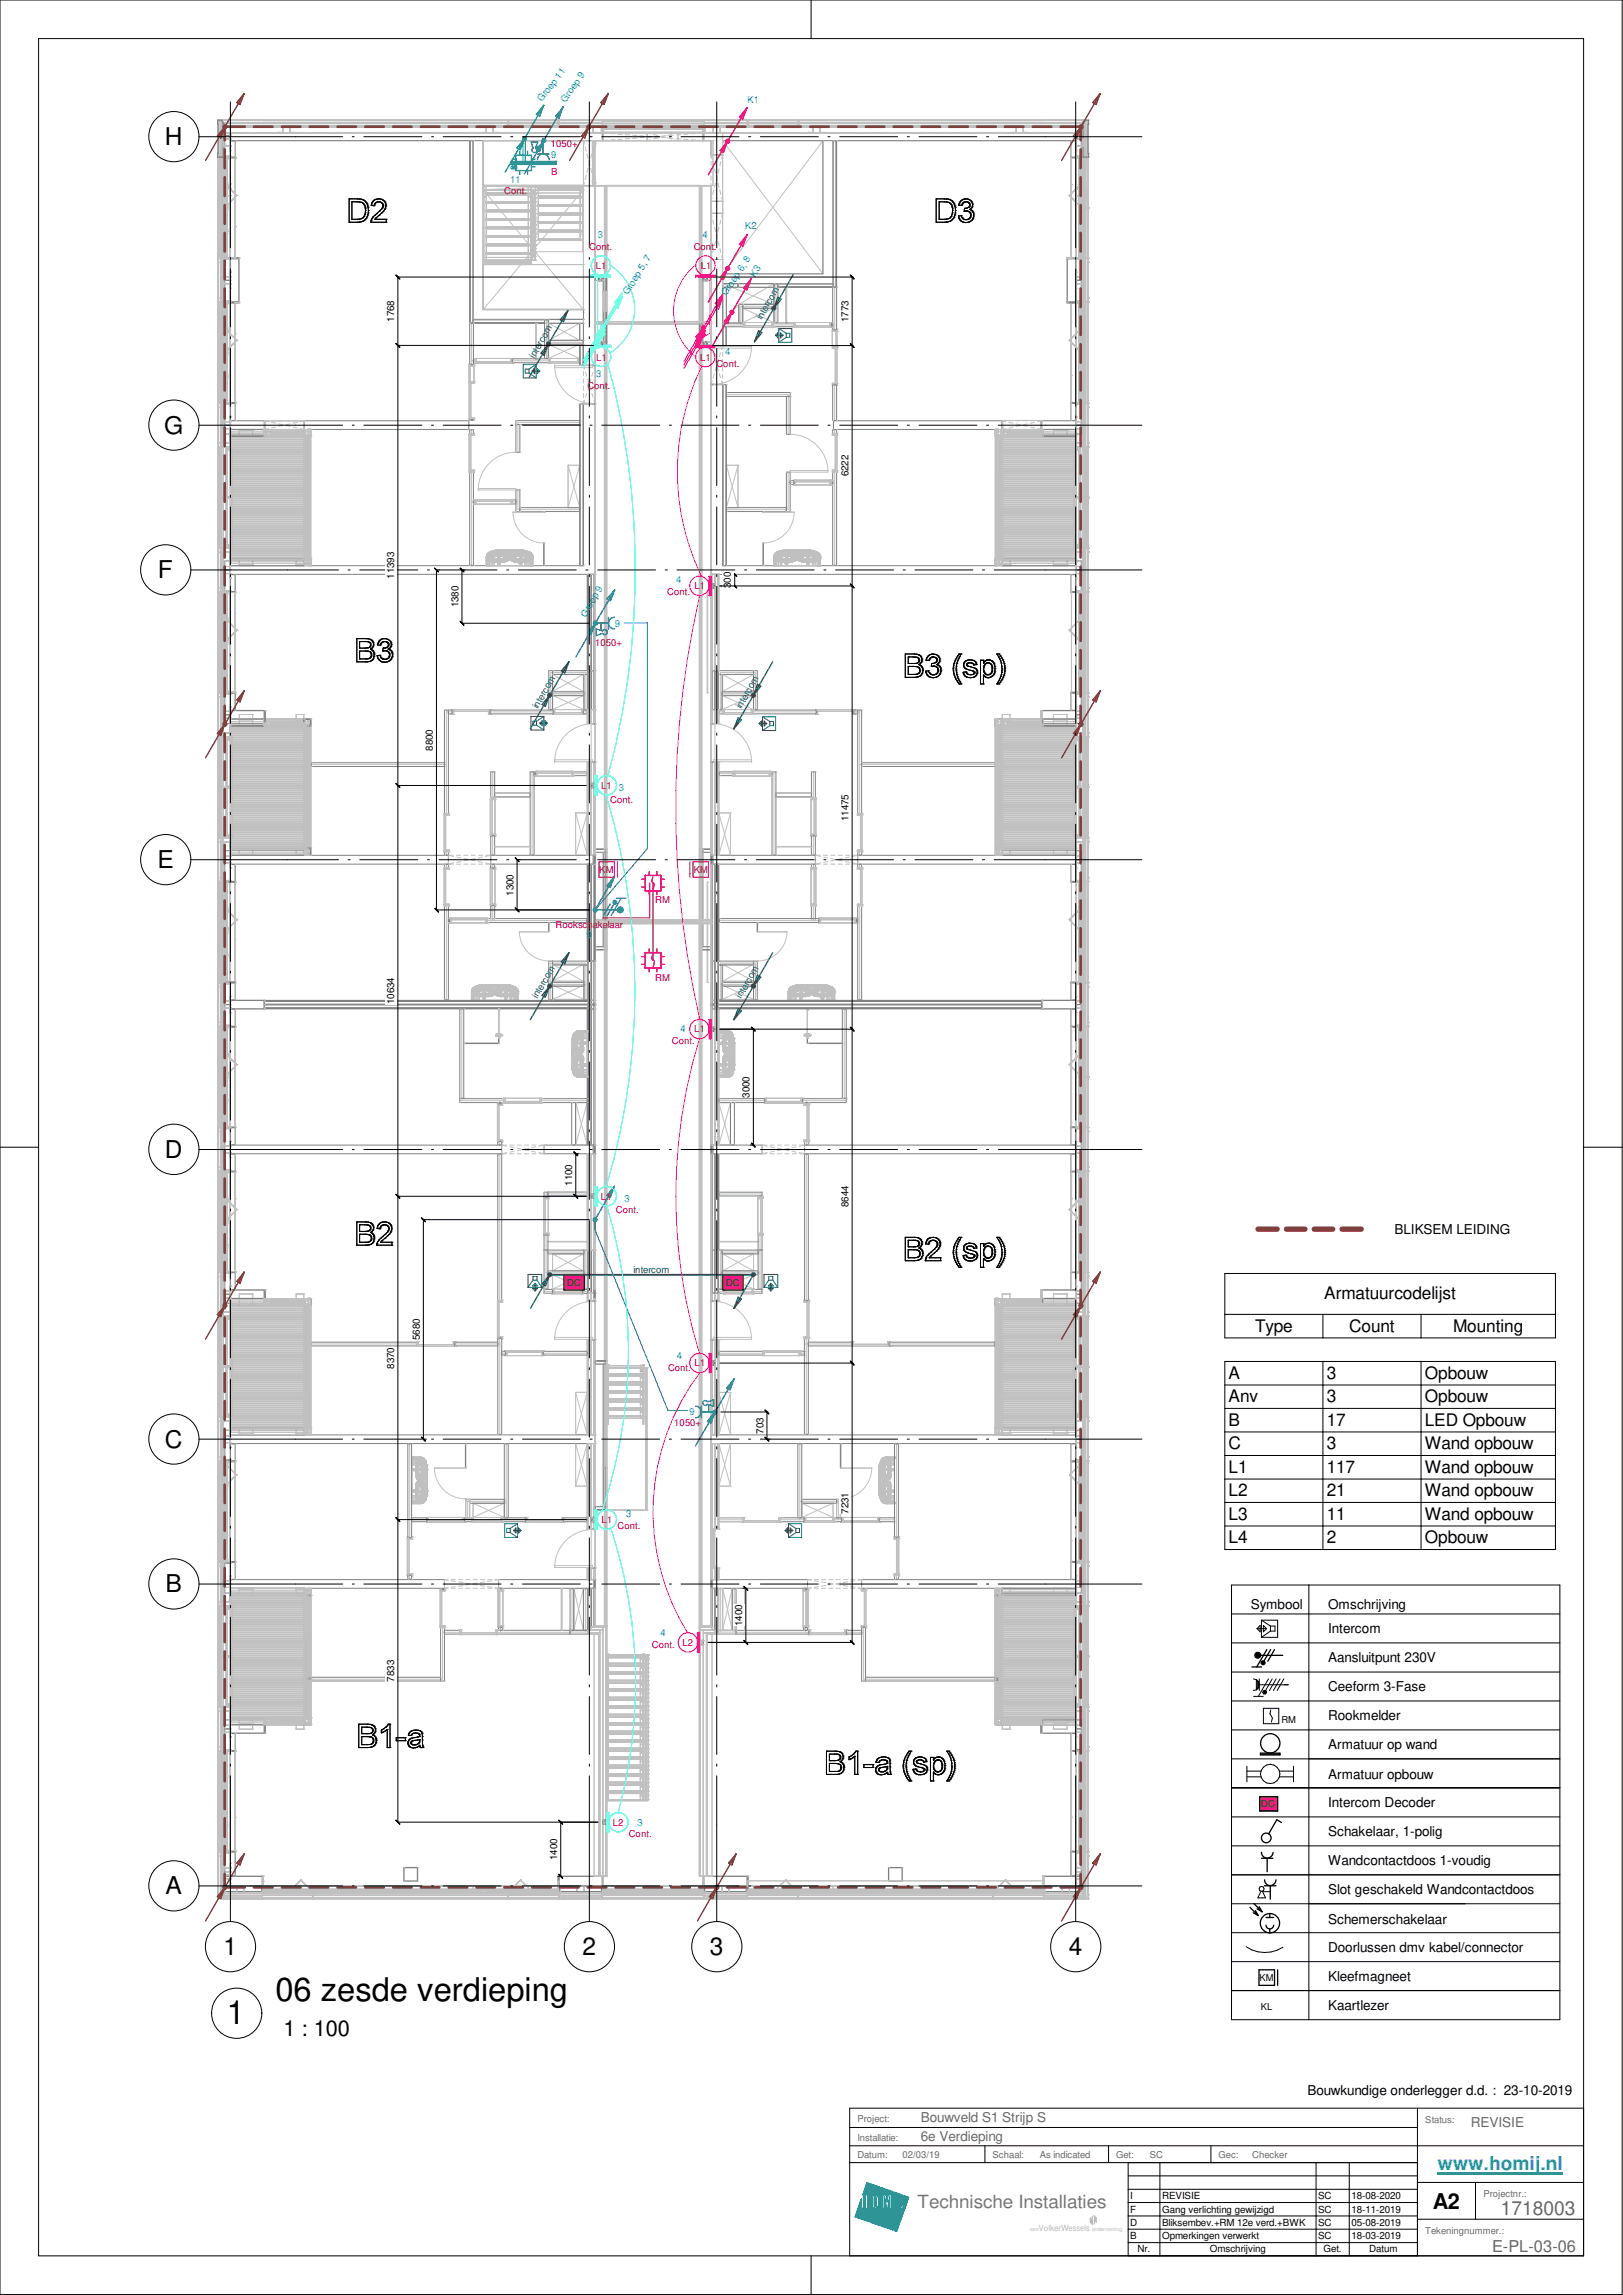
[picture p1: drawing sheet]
<svg xmlns="http://www.w3.org/2000/svg" width="420mm" height="594mm" viewBox="0 0 420 594" stroke-linecap="round" stroke-linejoin="round" font-family="sans-serif">
<defs><g id="words">
<g font-size="8.4">
<text x="71.3" y="518">06 zesde verdieping</text>
<text x="58.7" y="524">1</text>
</g>
<g font-size="6.3">
<text x="42.7" y="37.6">H</text>
<text x="42.5" y="112.2">G</text>
<text x="40.9" y="149.7">F</text>
<text x="40.8" y="224.7">E</text>
<text x="42.7" y="299.7">D</text>
<text x="42.7" y="374.7">C</text>
<text x="42.9" y="412.2">B</text>
<text x="42.9" y="490.3">A</text>
<text x="57.9" y="506.1">1</text>
<text x="150.8" y="506.1">2</text>
<text x="183.8" y="506.1">3</text>
<text x="276.7" y="506.1">4</text>
</g>
<g font-size="5.6">
<text x="73.4" y="527.1">1 : 100</text>
<text x="370.9" y="571.8">A2</text>
</g>
<text font-size="5" fill="#676767" x="388.5" y="573.3">1718003</text>
<text font-size="4.9" fill="#0080ff" x="372.2" y="561.8">www.homij.nl</text>
<text font-size="4.7" fill="#767676" x="237.5" y="571.7">Technische Installaties</text>
<g font-size="4.5">
<text x="342.8" y="336.4">Armatuurcodelijst</text>
<text x="324.9" y="344.7">Type</text>
<text x="349.2" y="344.7">Count</text>
<text x="376.2" y="344.7">Mounting</text>
<text x="318.1" y="356.9">A</text>
<text x="343.5" y="356.9">3</text>
<text x="368.9" y="356.9">Opbouw</text>
<text x="318.1" y="363">Anv</text>
<text x="343.5" y="363">3</text>
<text x="368.9" y="363">Opbouw</text>
<text x="318.1" y="369.1">B</text>
<text x="343.5" y="369.1">17</text>
<text x="368.9" y="369.1">LED Opbouw</text>
<text x="318.1" y="375.1">C</text>
<text x="343.5" y="375.1">3</text>
<text x="368.9" y="375.1">Wand opbouw</text>
<text x="318.1" y="381.2">L1</text>
<text x="343.5" y="381.2">117</text>
<text x="368.9" y="381.2">Wand opbouw</text>
<text x="318.1" y="387.3">L2</text>
<text x="343.5" y="387.3">21</text>
<text x="368.9" y="387.3">Wand opbouw</text>
<text x="318.1" y="393.4">L3</text>
<text x="343.5" y="393.4">11</text>
<text x="368.9" y="393.4">Wand opbouw</text>
<text x="318.1" y="399.5">L4</text>
<text x="343.5" y="399.5">2</text>
<text x="368.9" y="399.5">Opbouw</text>
</g>
<text font-size="4.2" fill="#676767" x="386.2" y="583">E-PL-03-06</text>
<g font-size="3.5">
<text x="361" y="319.4">BLIKSEM LEIDING</text>
<text x="323.8" y="416.4">Symbool</text>
<text x="343.8" y="416.4">Omschrijving</text>
<text x="343.8" y="422.7">Intercom</text>
<text x="343.8" y="430.2">Aansluitpunt 230V</text>
<text x="343.8" y="437.7">Ceeform 3-Fase</text>
<text x="343.8" y="445.2">Rookmelder</text>
<text x="343.8" y="452.7">Armatuur op wand</text>
<text x="343.8" y="460.6">Armatuur opbouw</text>
<text x="343.8" y="467.7">Intercom Decoder</text>
<text x="343.8" y="475.2">Schakelaar, 1-polig</text>
<text x="343.8" y="482.7">Wandcontactdoos 1-voudig</text>
<text x="343.8" y="490.2">Slot geschakeld Wandcontactdoos</text>
<text x="343.8" y="498">Schemerschakelaar</text>
<text x="343.8" y="505.2">Doorlussen dmv kabel/connector</text>
<text x="343.8" y="512.7">Kleefmagneet</text>
<text x="343.8" y="520.2">Kaartlezer</text>
<text x="338.5" y="542.2">Bouwkundige onderlegger d.d. : 23-10-2019</text>
</g>
<g font-size="3.5" fill="#676767">
<text x="238.4" y="549.4">Bouwveld S1 Strijp S</text>
<text x="380.7" y="550.6">REVISIE</text>
<text x="238.4" y="554.3">6e Verdieping</text>
</g>
<g font-size="2.5" fill="#0080c0">
<text x="140.3" y="26.5" transform="rotate(-52 140.3 26.5)">Groep 11</text>
<text x="146.4" y="26.6" transform="rotate(-54 146.4 26.6)">Groep 9</text>
<text x="193.5" y="26.7">K1</text>
<text x="142.7" y="40.9">9</text>
<text x="132.1" y="47.3">11</text>
<text x="192.9" y="59.3">K2</text>
<text x="154.8" y="61.6">3</text>
<text x="181.8" y="61.6">4</text>
<text x="195.5" y="71.9" transform="rotate(-58 195.5 71.9)">K3</text>
<text x="162.5" y="76.5" transform="rotate(-58 162.5 76.5)">Groep 5, 7</text>
<text x="188.1" y="76.7" transform="rotate(-57 188.1 76.7)">Groep 6, 8</text>
<text x="187.7" y="91.9">4</text>
<text x="154.3" y="97.6">3</text>
<text x="175" y="150.9">4</text>
<text x="151.7" y="159.9" transform="rotate(-60 151.7 159.9)">Groep 9</text>
<text x="159.2" y="162.3">9</text>
<text x="160.2" y="204.8">3</text>
<text x="151.8" y="242.8">9</text>
<text x="176.2" y="267.3">4</text>
<text x="161.7" y="311.1">3</text>
<text x="175.2" y="351.8">4</text>
<text x="178.5" y="366.2">9</text>
<text x="162.1" y="392.6">3</text>
<text x="171" y="423.6">4</text>
<text x="165" y="472.6">3</text>
</g>
<g font-size="2.5" fill="#f00">
<text x="142.6" y="38.1">1050+</text>
<text x="142.7" y="45.4">B</text>
<text x="130.5" y="50.3">Cont.</text>
<text x="152.5" y="64.6">Cont.</text>
<text x="179.6" y="64.6">Cont.</text>
<text x="154.2" y="69.6">L1</text>
<text x="181.4" y="69.6">L1</text>
<text x="154.3" y="93.4">L1</text>
<text x="181.2" y="93.4">L1</text>
<text x="185.5" y="95">Cont.</text>
<text x="152.1" y="100.6">Cont.</text>
<text x="172.7" y="154">Cont.</text>
<text x="179.8" y="152.6">L1</text>
<text x="154.1" y="167.3">1050+</text>
<text x="155.6" y="204.2">L1</text>
<text x="158" y="207.9">Cont.</text>
<text x="155.2" y="225.9">KM</text>
<text x="179.6" y="225.9">KM</text>
<text x="169.6" y="233.8">RM</text>
<text x="143.8" y="240.1">Rookschakelaar</text>
<text x="169.6" y="253.8">RM</text>
<text x="179.7" y="267.3">L1</text>
<text x="173.9" y="270.3">Cont.</text>
<text x="155.6" y="310.6">L1</text>
<text x="159.4" y="314.1">Cont.</text>
<text x="179.8" y="353.6">L1</text>
<text x="172.9" y="354.8">Cont.</text>
<text x="174.5" y="369">1050+</text>
<text x="155.7" y="394.2">L1</text>
<text x="159.9" y="395.7">Cont.</text>
<text x="168.7" y="426.6">Cont.</text>
<text x="176.7" y="426">L2</text>
<text x="158.6" y="472.6">L2</text>
<text x="162.8" y="475.6">Cont.</text>
</g>
<g font-size="2.5">
<text x="102" y="83.3" transform="rotate(-90 102 83.3)">1768</text>
<text x="219.7" y="83.4" transform="rotate(-90 219.7 83.4)">1773</text>
<text x="219.7" y="123.3" transform="rotate(-90 219.7 123.3)">6222</text>
<text x="102" y="149.8" transform="rotate(-90 102 149.8)">11393</text>
<text x="189.2" y="152.2" transform="rotate(-90 189.2 152.2)">300</text>
<text x="118.7" y="157.2" transform="rotate(-90 118.7 157.2)">1380</text>
<text x="112" y="194.3" transform="rotate(-90 112 194.3)">8800</text>
<text x="219.7" y="212.5" transform="rotate(-90 219.7 212.5)">11475</text>
<text x="132.9" y="231.8" transform="rotate(-90 132.9 231.8)">1300</text>
<text x="102" y="260" transform="rotate(-90 102 260)">10634</text>
<text x="194.1" y="284.2" transform="rotate(-90 194.1 284.2)">3000</text>
<text x="148.1" y="306.9" transform="rotate(-90 148.1 306.9)">1100</text>
<text x="219.7" y="312.4" transform="rotate(-90 219.7 312.4)">8644</text>
<text x="108.7" y="346.9" transform="rotate(-90 108.7 346.9)">5680</text>
<text x="102" y="354.3" transform="rotate(-90 102 354.3)">8370</text>
<text x="197.6" y="371.1" transform="rotate(-90 197.6 371.1)">703</text>
<text x="219.7" y="391.8" transform="rotate(-90 219.7 391.8)">7231</text>
<text x="192.1" y="420.9" transform="rotate(-90 192.1 420.9)">1400</text>
<text x="102" y="435.3" transform="rotate(-90 102 435.3)">7833</text>
<text x="331.7" y="446">RM</text>
<text x="144.2" y="481.5" transform="rotate(-90 144.2 481.5)">1400</text>
<text x="326.1" y="512.9">KM</text>
<text x="326.4" y="520.4">KL</text>
<text x="292.6" y="569.3">I</text>
<text x="300.8" y="569.3">REVISIE</text>
<text x="341.2" y="569.3">SC</text>
<text x="349.8" y="569.3">18-08-2020</text>
<text x="292.6" y="572.7">F</text>
<text x="300.8" y="572.7">Gang verlichting gewijzigd</text>
<text x="341.2" y="572.7">SC</text>
<text x="349.8" y="572.7">18-11-2019</text>
<text x="292.6" y="579.6">B</text>
<text x="292.6" y="576.2">D</text>
<text x="300.8" y="579.6">Opmerkingen verwerkt</text>
<text x="300.8" y="576.2">Bliksembev.+RM 12e verd.+BWK</text>
<text x="341.2" y="576.2">SC</text>
<text x="341.2" y="579.6">SC</text>
<text x="349.8" y="576.2">05-08-2019</text>
<text x="349.8" y="579.6">18-03-2019</text>
<text x="294.5" y="583.1">Nr.</text>
<text x="313.2" y="583.1">Omschrijving</text>
<text x="342.6" y="583.1">Get.</text>
<text x="354.4" y="583.1">Datum</text>
</g>
<g font-size="2.5" fill="#008040">
<text x="197.1" y="82.9" transform="rotate(-60 197.1 82.9)">intercom</text>
<text x="138.4" y="92.8" transform="rotate(-60 138.4 92.8)">intercom</text>
<text x="139.2" y="183.6" transform="rotate(-60 139.2 183.6)">intercom</text>
<text x="191.9" y="183.6" transform="rotate(-60 191.9 183.6)">intercom</text>
<text x="139.1" y="258.6" transform="rotate(-60 139.1 258.6)">intercom</text>
<text x="191.9" y="258.6" transform="rotate(-60 191.9 258.6)">intercom</text>
<text x="164" y="329.4">intercom</text>
<text x="146.8" y="332.8">DC</text>
<text x="188" y="332.8">DC</text>
<text x="326.5" y="467.8">DC</text>
</g>
<g font-size="2.5" fill="#676767">
<text x="222" y="549.2">Project:</text>
<text x="369" y="549.5">Status:</text>
<text x="222" y="554.2">Installatie:</text>
<text x="222" y="558.7">Datum:</text>
<text x="233.6" y="558.6">02/03/19</text>
<text x="257" y="558.7">Schaal:</text>
<text x="269.2" y="558.6">As indicated</text>
<text x="289" y="558.7">Get:</text>
<text x="297.7" y="558.6">SC</text>
<text x="315.5" y="558.7">Gec:</text>
<text x="324.2" y="558.6">Checker</text>
<text x="384" y="568.7">Projectnr.:</text>
<text x="369" y="578.2">Tekeningnummer.:</text>
</g>
<text font-size="2.2" fill="#bababa" x="268.9" y="577.6">VolkerWessels</text>
<text font-size="1.4" fill="#bababa" x="282.7" y="577.6">onderneming</text>
</g></defs>
<g fill="none" stroke="#c0c0c0" stroke-width=".26">
<path d="M59.6 36.4h.1M59.6 34.4h.1M59.6 36.4h218.9M59.6 34.4h218.9M59.6 34.4v76.8M155.9 36.4h.1M155.9 34.4h.1M155.9 34.4v2M167.5 36.4h.1M167.5 34.4h.1M167.5 34.4v2M175.5 36.4h.1"/>
<path d="M175.5 34.4h.1M175.5 34.4v2M182.2 36.4h.1M182.2 34.4h.1M182.2 34.4v2M187.1 34.4h.1M187.1 36.4h.1M187.1 36.4l26 34.5M187.1 34.4v2M213.1 36.4h.1M213.1 36.4l-26 34.5M213.1 36.4v34.5"/>
<path d="M213.7 36.4h.1M213.7 34.4h.1M213.7 34.4v37.1M215.6 36.4h.1M215.6 36.4v37M278.5 36.4h.1M278.5 34.4h.1M278.5 34.4v76.8M124.5 49.1h.1M124.5 49.1v31.7M125.1 49.1l25.9 31.1M151 49.1l-25.9 31.1"/>
<path d="M187.1 70.9h.1M187.1 73.4h.1M187.1 70.9v2.5M187.1 70.9h26M187.1 73.4h28.5M191.3 78.8h.1M191.3 78.8v4.8M191.3 78.8h9.1M192.3 79.8h.1M192.3 79.8h8.1M192.3 79.8v3.7M200.4 73.4h.1"/>
<path d="M200.4 71.5h.1M200.4 78.8h.1M200.4 79.8h.1M200.4 71.5v7.3M200.4 79.8v3.7M200.4 71.5h13.3M213.1 70.9h.1M213.7 71.5h.1M215.6 73.4h.1M124.5 80.8h.1M124.5 80.8h26.5M141.9 89.1h.1"/>
<path d="M141.9 92.8h.1M141.9 89.1h8.2M141.9 89.1v3.7M141.9 92.8h8.2M142.1 83.7h.1M142.1 88.1h.1M142.1 83.7l8 4.4M142.1 83.7h8M142.1 83.7v4.4M142.1 88.1h8M150.1 83.7h.1M150.1 88.1h.1"/>
<path d="M150.1 89.1h.1M150.1 92.8h.1M150.1 83.7l-8 4.4M150.1 83.7v4.4M150.1 89.1v3.7M151 80.8h.1M187.1 83.6h.1M187.1 83.6h4.2M191.3 83.6h.1M192.3 83.5h.1M192.3 83.5h8.1M200.4 83.5h.1"/>
<path d="M59.6 111.2h.1M59.6 111.2h20.7M80.3 111.2h.1M80.3 111.2v35.2M257.8 111.2h.1M257.8 111.2h20.7M257.8 111.2v35.2M278.5 111.2h.1M147.1 120.4h.1M147.1 131.4h.1M147.1 120.4h3M147.1 131.4h3"/>
<path d="M147.1 120.4v11M150.1 120.4h.1M150.1 131.4h.1M150.1 120.4v11M188 120.4h.1M188 131.4h.1M188 120.4h3.1M188 120.4v11M188 131.4h3.1M191.1 120.4h.1M191.1 131.4h.1M191.1 120.4v11"/>
<path d="M59.6 146.4h.1M59.6 146.4v39.7M59.6 146.4h20.7M80.3 146.4h.1M257.8 146.4h.1M257.8 146.4h20.7M278.5 146.4h.1M278.5 146.4v39.7M143 174.6h.1M143 179h.1M143 174.6h8M143 179h8"/>
<path d="M143 174.6v4.4M151 174.6h.1M151 179h.1M151 174.6v4.4M187.1 174.6h.1M187.1 179h.1M187.1 174.6v4.4M187.1 174.6h8M187.1 179h8M195.1 174.6h.1M195.1 179h.1M195.1 174.6v4.4"/>
<path d="M59.6 186.1h.1M59.6 186.1h20.7M80.3 186.1h.1M80.3 186.1v35.3M143 180h.1M143 183.7h.1M143 180v3.7M143 180h8.2M143 183.7h8.2M151.2 183.7h.1M151.2 180h.1M151.2 180v3.7"/>
<path d="M186.9 180h.1M186.9 183.7h.1M186.9 180h8.2M186.9 180v3.7M186.9 183.7h8.2M195.1 180h.1M195.1 183.7h.1M195.1 180v3.7M257.8 186.1h.1M257.8 186.1v35.3M257.8 186.1h20.7M278.5 186.1h.1"/>
<path d="M149 210.4h.1M149 210.4v11M149 210.4h3M152 210.4h.1M152 210.4v11M186.1 210.4h.1M186.1 210.4v11M186.1 210.4h3M189.1 210.4h.1M189.1 210.4v11M59.6 221.4h.1M59.6 221.4v114.7"/>
<path d="M59.6 221.4h20.7M80.3 221.4h.1M149 221.4h.1M149 221.4h3M152 221.4h.1M186.1 221.4h.1M186.1 221.4h3M189.1 221.4h.1M257.8 221.4h.1M257.8 221.4h20.7M278.5 221.4h.1M278.5 221.4v114.7"/>
<path d="M143 249.6h.1M143 254h.1M143 255h.1M143 258.7h.1M143 249.6v4.4M143 255v3.7M143 249.6h8M143 254h8M143 255h8.2M143 258.7h8.2M151 249.6h.1M151 254h.1"/>
<path d="M151 249.6v4.4M151.2 258.7h.1M151.2 255h.1M151.2 255v3.7M186.9 255h.1M186.9 258.7h.1M186.9 255v3.7M186.9 255h8.2M186.9 258.7h8.2M187.1 249.6h.1M187.1 254h.1M187.1 249.6v4.4"/>
<path d="M187.1 249.6h8M187.1 254h8M195.1 249.6h.1M195.1 254h.1M195.1 258.7h.1M195.1 255h.1M195.1 249.6v4.4M195.1 255v3.7M149 285.4h.1M149 296.4h.1M149 285.4v11M149 296.4h3"/>
<path d="M149 285.4h3M152 285.4h.1M152 296.4h.1M152 285.4v11M186.1 285.4h.1M186.1 296.4h.1M186.1 285.4v11M186.1 296.4h3M186.1 285.4h3M189.1 296.4h.1M189.1 285.4h.1M189.1 285.4v11"/>
<path d="M59.6 336.1h.1M59.6 336.1h20.7M80.3 336.1h.1M80.3 336.1v35.3M143 324.6h.1M143 329h.1M143 330h.1M143 333.7h.1M143 324.6v4.4M143 330v3.7M143 324.6h8M143 329h8"/>
<path d="M143 330h8.2M143 333.7h8.2M151 324.6h.1M151 329h.1M151 324.6v4.4M151.2 333.7h.1M151.2 330h.1M151.2 330v3.7M186.9 330h.1M186.9 333.7h.1M186.9 330v3.7M186.9 330h8.2"/>
<path d="M186.9 333.7h8.2M187.1 324.6h.1M187.1 329h.1M187.1 324.6v4.4M187.1 324.6h8M187.1 329h8M195.1 324.6h.1M195.1 329h.1M195.1 333.7h.1M195.1 330h.1M195.1 324.6v4.4M195.1 330v3.7"/>
<path d="M257.8 336.1h.1M257.8 336.1v35.3M257.8 336.1h20.7M278.5 336.1h.1M59.6 371.4h.1M59.6 371.4v39.7M59.6 371.4h20.7M80.3 371.4h.1M149 373.7h.1M149 360.4h.1M149 371.4h.1M149 371.4h3"/>
<path d="M149 373.7h3M149 360.4v11M149 373.7v11M149 360.4h3M152 373.7h.1M152 360.4h.1M152 371.4h.1M152 360.4v11M152 373.7v11M186.1 373.7h.1M186.1 360.4h.1M186.1 371.4h.1"/>
<path d="M186.1 371.4h3M186.1 373.7h3M186.1 360.4v11M186.1 373.7v11M186.1 360.4h3M189.1 373.7h.1M189.1 371.4h.1M189.1 360.4h.1M189.1 360.4v11M189.1 373.7v11M257.8 371.4h.1M257.8 371.4h20.7"/>
<path d="M278.5 371.4h.1M278.5 371.4v39.7M122.5 389.1h.1M122.5 392.8h.1M122.5 389.1h8.1M122.5 392.8h8.1M122.5 389.1v3.7M130.6 389.1h.1M130.6 392.8h.1M130.6 389.1v3.7M149 384.7h.1M149 384.7h3"/>
<path d="M152 384.7h.1M186.1 384.7h.1M186.1 384.7h3M189.1 384.7h.1M207.6 389.1h.1M207.6 392.8h.1M207.6 389.1h8M207.6 389.1v3.7M207.6 392.8h8M215.6 389.1h.1M215.6 392.8h.1M215.6 389.1v3.7"/>
<path d="M59.6 411.1h.1M59.6 411.1h20.7M80.3 411.1h.1M80.3 411.1v35.3M148.5 411.1h.1M148.5 411.1h2.5M148.5 411.1v10.9M151 411.1h.1M151 411.1v10.9M187.1 411.1h.1M187.1 411.1v10.9M187.1 411.1h2.5"/>
<path d="M189.6 411.1h.1M189.6 411.1v10.9M257.8 411.1h.1M257.8 411.1v35.3M257.8 411.1h20.7M278.5 411.1h.1M148.5 422h.1M148.5 422h2.5M151 422h.1M156.8 428.8h.1M156.8 428.8h10.7M156.8 428.8v37.4"/>
<path d="M167.5 428.8h.1M167.5 428.8v37.4M187.1 422h.1M187.1 422h2.5M189.6 422h.1M59.6 446.4h.1M59.6 446.4v41.8M59.6 446.4h20.7M80.3 446.4h.1M257.8 446.4h.1M257.8 446.4h20.7M278.5 446.4h.1"/>
<path d="M278.5 446.4v41.8M156.8 466.2h.1M156.8 466.2h10.7M167.5 466.2h.1M59.6 488.2h.1M59.6 488.2h218.9M278.5 488.2h.1"/>
</g>
<path d="M59.6 34.4h218.9v2h-218.9z" fill="#fff"/>
<path d="M59.6 34.4h96.3v2h-96.3zM184.1 36.4h-1.9v-2h96.3v2h-91.4" fill="none" stroke="#808080" stroke-width=".26"/>
<g fill="none" stroke="#c0c0c0" stroke-width=".26">
<path d="M59.6 36.4h.1M59.6 34.4h.1M155.9 36.4h.1M155.9 34.4h.1M155.9 34.4l1.4 .1M155.9 34.4v.6M155.9 35.8v.6M155.9 34.4h1.4M155.9 36.4h1.4M157.3 36.3l-1.4 .1M158.1 34.6h1.1M158.1 34.4h1.1"/>
<path d="M158.1 36.4h1.1M159.2 36.2h-1.1M160 34.7l1.1 .1M160 34.4h1.1M160 36.4h1.1M161.1 36l-1.1 .1M161.8 34.4h1.1M161.8 36.4h1.1M161.9 34.8l1.1 .1M163 35.9h-1.1M163.7 34.4h1.1M163.7 36.4h1.1"/>
<path d="M163.8 35l1.1 .1M164.9 35.7l-1.1 .1M165.7 35.1l1.1 .1M165.7 34.4h1.1M165.7 36.4h1.1M166.8 35.6h-1.1M167.6 35.3l1.1 .1M167.6 34.4h1.1M167.6 36.4h1.1M168.7 35.4l-1.1 .1M169.5 35.4l1.1 .1M169.5 34.4h1.1"/>
<path d="M169.5 36.4h1.1M170.6 35.3l-1.1 .1M171.4 35.6h1.1M171.4 34.4h1.1M171.4 36.4h1.1M172.5 35.1l-1.1 .1M173.2 35.7l1.1 .1M173.3 34.4h1.1M173.3 36.4h1.1M174.3 35l-1.1 .1M175.1 35.9h1.1M175.2 34.4h1.1"/>
<path d="M175.2 36.4h1.1M176.2 34.8l-1.1 .1M177 36l1.1 .1M177.1 34.4h1.1M177.1 36.4h1.1M178.1 34.7l-1.1 .1M178.9 36.2h1.1M178.9 34.4h1.1M178.9 36.4h1.1M180 34.6h-1.1M180.8 36.3l1.4 .1M180.8 34.4h1.4"/>
<path d="M180.8 36.4h1.4M182.2 36.4h.1M182.2 34.4h.1M182.2 34.4l-1.4 .1M182.2 34.4v.6M182.2 35.8v.6M278.5 36.4h.1M278.5 34.4h.1"/>
</g>
<path d="M59.6 108.9h61.8v2.3h-61.8z" fill="#fff"/>
<path d="M59.6 108.9h8.8v2.3h-8.8zM78.8 108.9h42.6v2.3h-42.6z" fill="none" stroke="#808080" stroke-width=".26"/>
<path d="M59.6 111.2h.1M59.6 108.9h.1M68.4 111.2h.1M68.4 108.9h.1M78.8 111.2h.1M78.8 108.9h.1M121.4 111.2h.1M121.4 108.9h.1" fill="none" stroke="#c0c0c0" stroke-width=".26"/>
<path d="M59.6 146.4h94.5v2.3h-94.5z" fill="#fff"/>
<path d="M151 146.4h-91.4v2.3h94.5v-2.3" fill="none" stroke="#808080" stroke-width=".26"/>
<path d="M59.6 148.7h.1M59.6 146.4h.1M154.1 148.7h.1" fill="none" stroke="#c0c0c0" stroke-width=".26"/>
<path d="M184.1 146.4h94.4v2.3h-94.4z" fill="#fff"/>
<path d="M184.1 146.4v2.3h94.4v-2.3h-91.4" fill="none" stroke="#808080" stroke-width=".26"/>
<path d="M184.1 148.7h.1M278.5 148.7h.1M278.5 146.4h.1" fill="none" stroke="#c0c0c0" stroke-width=".26"/>
<path d="M59.6 221.4h93.9v2.3h-93.9z" fill="#fff"/>
<path d="M59.6 221.4h56.5v2.3h-56.5zM127 221.4h26.5v2.3h-26.5z" fill="none" stroke="#808080" stroke-width=".26"/>
<path d="M59.6 223.7h.1M59.6 221.4h.1M116.1 223.7h.1M116.1 221.4h.1M127 223.7h.1M127 221.4h.1M153.5 223.7h.1M153.5 221.4h.1" fill="none" stroke="#c0c0c0" stroke-width=".26"/>
<path d="M184.6 221.4h93.9v2.3h-93.9z" fill="#fff"/>
<path d="M184.6 221.4h26.5v2.3h-26.5zM222 221.4h56.5v2.3h-56.5z" fill="none" stroke="#808080" stroke-width=".26"/>
<path d="M184.6 223.7h.1M184.6 221.4h.1M211.1 223.7h.1M211.1 221.4h.1M222 223.7h.1M222 221.4h.1M278.5 223.7h.1M278.5 221.4h.1" fill="none" stroke="#c0c0c0" stroke-width=".26"/>
<path d="M59.6 296.4h93.9v2.3h-93.9z" fill="#fff"/>
<path d="M59.6 296.4h70.3v2.3h-70.3zM140.8 296.4h12.7v2.3h-12.7z" fill="none" stroke="#808080" stroke-width=".26"/>
<path d="M59.6 298.7h.1M59.6 296.4h.1M129.9 298.7h.1M129.9 296.4h.1M140.8 298.7h.1M140.8 296.4h.1M153.5 298.7h.1M153.5 296.4h.1" fill="none" stroke="#c0c0c0" stroke-width=".26"/>
<path d="M184.6 296.4h93.9v2.3h-93.9z" fill="#fff"/>
<path d="M184.6 296.4h12.7v2.3h-12.7zM208.3 296.4h70.2v2.3h-70.2z" fill="none" stroke="#808080" stroke-width=".26"/>
<path d="M184.6 298.7h.1M184.6 296.4h.1M197.3 298.7h.1M197.3 296.4h.1M208.3 298.7h.1M208.3 296.4h.1M278.5 298.7h.1M278.5 296.4h.1" fill="none" stroke="#c0c0c0" stroke-width=".26"/>
<path d="M59.6 371.4h94.5v2.3h-94.5z" fill="#fff"/>
<path d="M59.6 371.4h94.5v2.3h-94.5z" fill="none" stroke="#808080" stroke-width=".26"/>
<path d="M59.6 373.7h.1M59.6 371.4h.1M154.1 373.7h.1M154.1 371.4h.1" fill="none" stroke="#c0c0c0" stroke-width=".26"/>
<path d="M184.1 371.4h94.4v2.3h-94.4z" fill="#fff"/>
<path d="M184.1 371.4h94.4v2.3h-94.4z" fill="none" stroke="#808080" stroke-width=".26"/>
<path d="M184.1 373.7h.1M184.1 371.4h.1M278.5 373.7h.1M278.5 371.4h.1" fill="none" stroke="#c0c0c0" stroke-width=".26"/>
<path d="M59.6 408.9h94.2v2.2h-94.2z" fill="#fff"/>
<path d="M59.6 408.9h55.5v2.2h-55.5zM129.1 408.9h24.7v2.2h-24.7z" fill="none" stroke="#808080" stroke-width=".26"/>
<path d="M59.6 411.1h.1M59.6 408.9h.1M115.1 411.1h.1M115.1 408.9h.1M129.1 411.1h.1M129.1 408.9h.1M153.8 411.1h.1M153.8 408.9h.1" fill="none" stroke="#c0c0c0" stroke-width=".26"/>
<path d="M184.3 408.9h94.2v2.2h-94.2z" fill="#fff"/>
<path d="M184.3 408.9h24.7v2.2h-24.7zM223.1 408.9h55.4v2.2h-55.4z" fill="none" stroke="#808080" stroke-width=".26"/>
<g fill="none" stroke="#c0c0c0" stroke-width=".26">
<path d="M115.1 408.9l.9 .2M115.1 408.9v.7M115.1 410.4v.7M115.1 408.9h.9M115.1 411.1h.9M116 411l-.9 .1M116.8 408.9h1.1M116.8 411.1h1.1M116.8 409.2l1.1 .2M117.9 410.7l-1.1 .2M118.7 408.9h1.1M118.7 411.1h1.1"/>
<path d="M118.7 409.5l1.1 .2M119.8 410.4l-1.1 .2M120.6 409.8l1.1 .2M120.6 408.9h1.1M120.6 411.1h1.1M121.7 410.1l-1.1 .2M122.5 410.1l1 .2M122.5 408.9h1.1M122.5 411.1h1.1M123.5 409.8l-1 .2M124.3 410.4l1.1 .2M124.4 408.9h1.1"/>
<path d="M124.4 411.1h1.1M125.4 409.5l-1.1 .2M126.2 410.7l1.1 .2M126.3 408.9h1.1M126.3 411.1h1.1M127.3 409.2l-1.1 .2M128.1 411l1 .1M128.1 408.9h1M128.1 411.1h1M129.1 408.9l-1 .2M129.1 408.9v.7M129.1 410.4v.7"/>
<path d="M184.3 411.1h.1M184.3 408.9h.1M209 411.1h.1M209 408.9h.1M209 408.9h1M209 411.1h1M209 408.9l1.1 .2M209 408.9v.7M209 410.4v.7M210.1 411l-1.1 .1M210.8 408.9h1.1M210.8 411.1h1.1"/>
<path d="M210.8 409.2l1.1 .2M211.9 410.7l-1.1 .2M212.6 408.9h1.1M212.6 411.1h1.1M212.7 409.5l1.1 .2M213.8 410.4l-1.1 .2M214.5 408.9h1.1M214.5 411.1h1.1M214.6 409.8l1 .2M215.6 410.1l-1 .2M216.5 408.9h1.1M216.5 411.1h1.1"/>
<path d="M216.5 410.1l1.1 .2M217.6 409.8l-1.1 .2M218.3 410.4l1.1 .2M218.4 408.9h1.1M218.4 411.1h1.1M219.4 409.5l-1.1 .2M220.2 410.7l1.1 .2M220.3 408.9h1.1M220.3 411.1h1.1M221.3 409.2l-1.1 .2M222.1 411l1 .1M222.2 408.9h.9"/>
<path d="M222.2 411.1h.9M223.1 411.1h.1M223.1 408.9h.1M223.1 408.9l-1 .2M223.1 408.9v.7M223.1 410.4v.7M278.5 411.1h.1M278.5 408.9h.1"/>
</g>
<path d="M213.1 36.4h2.5v34.5h-2.5z" fill="#fff"/>
<path d="M213.1 70.9v-34.5h2.5v34.5" fill="none" stroke="#808080" stroke-width=".26"/>
<path d="M213.1 36.4h.1M215.6 36.4h.1M213.1 70.9h.1" fill="none" stroke="#c0c0c0" stroke-width=".26"/>
<path d="M187.1 70.9h28.5v2.5h-28.5z" fill="#fff"/>
<path d="M213.1 70.9h-26v2.5h28.5v-2.5" fill="none" stroke="#808080" stroke-width=".26"/>
<path d="M187.1 70.9h.1M187.1 73.4h.1M215.6 73.4h.1" fill="none" stroke="#c0c0c0" stroke-width=".26"/>
<path d="M184.1 36.4h3v110h-3z" fill="#fff"/>
<path d="M184.1 36.4v3.7h3v-3.7M184.1 52.1h3v3.1h-3zM184.1 67.2h3v22.3h-3zM184.1 146.4v-46.8h3v46.8" fill="none" stroke="#808080" stroke-width=".26"/>
<g fill="none" stroke="#c0c0c0" stroke-width=".26">
<path d="M184.1 36.4h.1M187.1 36.4h.1M184.1 40.1h.1M184.1 52.1h.1M184.1 55.2h.1M187.1 55.2h.1M187.1 52.1h.1M187.1 40.1h.1M184.1 67.2h.1M187.1 67.2h.1M184.1 89.5h.1M184.1 99.6h.1"/>
<path d="M187.1 99.6h.1M187.1 89.5h.1M187.1 146.4h.1"/>
</g>
<path d="M151 48.1h3.1v98.3h-3.1z" fill="#fff"/>
<path d="M151 48.1h3.1v46.4h-3.1zM151 146.4v-41.8h3.1v41.8" fill="none" stroke="#808080" stroke-width=".26"/>
<g fill="none" stroke="#c0c0c0" stroke-width=".26">
<path d="M151 36.4l.3 .9M151 36.4v.7M151 37.9v1.1M151 39.8v1.1M151 36.4h1.1M151.5 38l.3 1.1M151.9 39.9l.3 1M153 36.4h1.1M153.2 39.9l-.3 1M153.6 38l-.2 1.1M154.1 36.4l-.3 .9M154.1 36.4v.7"/>
<path d="M154.1 37.9v1.1M154.1 39.8v1.1M151 48.1h.1M151 48.1h1.1M151 41.7v1.1M151 43.6v1.1M151 45.5v1.1M151 47.4v.7M151.3 47.2l-.3 .9M151.8 45.4l-.3 1.1M152.2 43.6l-.3 1M152.4 41.7l.3 1.1"/>
<path d="M152.7 41.7l-.3 1.1M152.9 43.6l.3 1M153 48.1h1.1M153.4 45.4l.2 1.1M153.8 47.2l.3 .9M154.1 48.1h.1M154.1 41.7v1.1M154.1 43.6v1.1M154.1 45.5v1.1M154.1 47.4v.7M184.1 40.1l.2 1M184.1 40.1h1.1"/>
<path d="M184.1 52.1h1.1M184.1 40.1v.8M184.1 41.7v1.1M184.1 43.6v1.1M184.1 45.6v1.1M184.1 47.5v1.1M184.1 49.4v1.1M184.1 51.3v.8M184.1 55.2v.9M184.1 56.9v1.1M184.1 58.8v1.1M184.1 55.2l.2 1"/>
<path d="M184.1 55.2h1.1M184.3 51.1l-.2 1M184.5 41.9l.3 1M184.5 57l.3 1M184.8 49.2l-.3 1.1M185 43.7l.3 1.1M185 58.8l.3 1.1M185.3 47.4l-.3 1.1M185.4 45.6l.3 1.1M185.7 45.6l-.3 1.1M185.9 47.4l.2 1.1M186 40.1h1.1"/>
<path d="M186 52.1h1.1M186 55.2h1.1M186.1 43.7l-.2 1.1M186.1 58.8l-.2 1.1M186.4 49.2l.2 1.1M186.6 41.9l-.2 1M186.6 57l-.2 1M186.8 51.1l.3 1M187.1 40.1l-.3 1M187.1 40.1v.8M187.1 41.7v1.1M187.1 43.6v1.1"/>
<path d="M187.1 45.6v1.1M187.1 47.5v1.1M187.1 49.4v1.1M187.1 51.3v.8M187.1 55.2v.9M187.1 56.9v1.1M187.1 58.8v1.1M187.1 55.2l-.3 1M184.1 60.7v1.1M184.1 62.6v1.1M184.1 64.4v1.1M184.1 66.3v.9"/>
<path d="M184.1 67.2h1.1M184.3 66.2l-.2 1M184.8 64.3l-.3 1.1M185.3 62.5l-.3 1.1M185.4 60.7l.3 1M185.7 60.7l-.3 1M185.9 62.5l.2 1.1M186 67.2h1.1M186.4 64.3l.2 1.1M186.8 66.2l.3 1M187.1 60.7v1.1M187.1 62.6v1.1"/>
<path d="M187.1 64.4v1.1M187.1 66.3v.9M151 94.5h.1M151 94.5v.8M151 96.1v1.1M151 98v1.1M151 100v1.1M151 94.5l.3 1M151 94.5h1.1M151.6 96.3l.3 1.1M152.1 98.1l.3 1.1M152.4 100l-.3 1"/>
<path d="M152.7 100l.3 1M153 94.5h1.1M153 98.1l-.3 1.1M153.5 96.3l-.3 1.1M154.1 94.5h.1M154.1 94.5v.8M154.1 96.1v1.1M154.1 98v1.1M154.1 100v1.1M154.1 94.5l-.3 1M151 104.6h.1M151 101.9v1.1"/>
<path d="M151 103.8v.8M151 104.6h1.1M151.3 103.6l-.3 1M151.9 101.8l-.3 1M153 104.6h1.1M153.2 101.8l.3 1M153.8 103.6l.3 1M154.1 104.6h.1M154.1 101.9v1.1M154.1 103.8v.8M151 146.4h.1"/>
</g>
<path d="M215.8 108.9h62.7v2.3h-62.7z" fill="#fff"/>
<path d="M215.8 108.9h43.5v2.3h-43.5zM269.7 108.9h8.8v2.3h-8.8z" fill="none" stroke="#808080" stroke-width=".26"/>
<g fill="none" stroke="#c0c0c0" stroke-width=".26">
<path d="M184.1 89.5l.3 1M184.1 89.5h1.1M184.1 99.6h1.1M184.1 89.5v.8M184.1 91.1v1.1M184.1 93.1v1.1M184.1 95v1.1M184.1 96.9v1.1M184.1 98.8v.8M184.4 98.6l-.3 1M184.6 91.3l.3 1M184.9 96.8l-.3 1"/>
<path d="M185.1 93.1l.4 1.1M185.5 95l-.4 1M185.7 95l.3 1M186 93.1l-.3 1.1M186 89.5h1.1M186 99.6h1.1M186.2 96.8l.3 1M186.5 91.3l-.3 1M186.8 98.6l.3 1M187.1 89.5l-.3 1M187.1 89.5v.8M187.1 91.1v1.1"/>
<path d="M187.1 93.1v1.1M187.1 95v1.1M187.1 96.9v1.1M187.1 98.8v.8M68.4 108.9h1M68.4 111.2h1M68.4 108.9l1.1 .3M68.4 108.9v.7M68.4 110.4v.8M69.5 111l-1.1 .2M70.2 108.9h1.1M70.2 111.2h1.1"/>
<path d="M70.3 109.3l1.1 .3M71.4 110.5l-1.1 .3M72.1 108.9h1.1M72.1 111.2h1.1M72.1 109.7l1.1 .3M73.2 110.2l-1.1 .2M74 108.9h1.1M74 111.2h1.1M74 110.2l1.1 .2M75.1 109.7l-1.1 .3M75.9 110.5l1.1 .3M75.9 108.9h1.1"/>
<path d="M75.9 111.2h1.1M77 109.3l-1.1 .3M77.7 111l1.1 .2M77.8 108.9h1M77.8 111.2h1M78.8 108.9l-1.1 .3M78.8 108.9v.7M78.8 110.4v.8M215.8 111.2h.1M215.8 108.9h.1M259.3 111.2h.1M259.3 108.9h.1"/>
<path d="M259.3 108.9l1.1 .3M259.3 108.9v.7M259.3 110.4v.8M259.3 108.9h1M259.3 111.2h1M260.4 111l-1.1 .2M261.1 108.9h1.1M261.1 111.2h1.1M261.2 109.3l1.1 .3M262.3 110.5l-1.1 .3M263 109.7l1.1 .3M263 108.9h1.1"/>
<path d="M263 111.2h1.1M264.1 110.2l-1.1 .2M264.9 110.2l1.1 .2M264.9 108.9h1.1M264.9 111.2h1.1M266 109.7l-1.1 .3M266.7 110.5l1.1 .3M266.8 108.9h1.1M266.8 111.2h1.1M267.8 109.3l-1.1 .3M268.6 111l1.1 .2M268.7 108.9h1"/>
<path d="M268.7 111.2h1M269.7 111.2h.1M269.7 108.9h.1M269.7 108.9l-1.1 .3M269.7 108.9v.7M269.7 110.4v.8M278.5 111.2h.1M278.5 108.9h.1"/>
</g>
<path d="M59.6 485.7h8.3v2.5h-8.3z" fill="#fff"/>
<path d="M59.6 485.7h8.3v2.5h-8.3z" fill="none" stroke="#808080" stroke-width=".34"/>
<path d="M59.6 488.2h.1M59.6 485.7h.1M67.9 485.7h.1M67.9 488.2h.1" fill="none" stroke="#c0c0c0" stroke-width=".26"/>
<path d="M270.2 485.7h8.3v2.5h-8.3z" fill="#fff"/>
<path d="M270.2 485.7h8.3v2.5h-8.3z" fill="none" stroke="#808080" stroke-width=".34"/>
<path d="M270.2 488.2h.1M270.2 485.7h.1M278.5 485.7h.1M278.5 488.2h.1" fill="none" stroke="#c0c0c0" stroke-width=".26"/>
<path d="M144.7 485.7h11.2v2.5h-11.2z" fill="#fff"/>
<path d="M144.7 485.7h11.2v2.5h-11.2z" fill="none" stroke="#808080" stroke-width=".34"/>
<path d="M144.7 488.2h.1M144.7 485.7h.1M155.9 485.7h.1M155.9 488.2h.1" fill="none" stroke="#c0c0c0" stroke-width=".26"/>
<path d="M182.2 485.7h11.2v2.5h-11.2z" fill="#fff"/>
<path d="M182.2 485.7h11.2v2.5h-11.2z" fill="none" stroke="#808080" stroke-width=".34"/>
<path d="M182.2 488.2h.1M182.2 485.7h.1M193.4 485.7h.1M193.4 488.2h.1" fill="none" stroke="#c0c0c0" stroke-width=".26"/>
<path d="M104.6 483.4h3.5v3.5h-3.5z" fill="#fff"/>
<path d="M104.6 483.4h3.5v3.5h-3.5z" fill="none" stroke="#808080" stroke-width=".34"/>
<path d="M104.6 486.9h.1M104.6 483.4h.1M108.1 483.4h.1M108.1 486.9h.1" fill="none" stroke="#c0c0c0" stroke-width=".26"/>
<path d="M230 483.4h3.6v3.5h-3.6z" fill="#fff"/>
<path d="M230 483.4h3.6v3.5h-3.6z" fill="none" stroke="#808080" stroke-width=".34"/>
<path d="M230 486.9h.1M230 483.4h.1M233.6 483.4h.1M233.6 486.9h.1" fill="none" stroke="#c0c0c0" stroke-width=".26"/>
<path d="M59.6 446.4h8.8v2.2h-8.8z" fill="#fff"/>
<path d="M59.6 446.4h8.8v2.2h-8.8z" fill="none" stroke="#808080" stroke-width=".34"/>
<path d="M59.6 448.6h.1M59.6 446.4h.1M68.4 446.4h.1M68.4 448.6h.1" fill="none" stroke="#c0c0c0" stroke-width=".26"/>
<path d="M269.7 446.4h8.8v2.2h-8.8z" fill="#fff"/>
<path d="M269.7 446.4h8.8v2.2h-8.8z" fill="none" stroke="#808080" stroke-width=".34"/>
<path d="M269.7 448.6h.1M269.7 446.4h.1M278.5 446.4h.1M278.5 448.6h.1" fill="none" stroke="#c0c0c0" stroke-width=".26"/>
<path d="M59.6 333.9h8.8v2.2h-8.8z" fill="#fff"/>
<path d="M59.6 333.9h8.8v2.2h-8.8z" fill="none" stroke="#808080" stroke-width=".34"/>
<path d="M59.6 336.1h.1M59.6 333.9h.1M68.4 333.9h.1M68.4 336.1h.1" fill="none" stroke="#c0c0c0" stroke-width=".26"/>
<path d="M269.7 333.9h8.8v2.2h-8.8z" fill="#fff"/>
<path d="M269.7 333.9h8.8v2.2h-8.8z" fill="none" stroke="#808080" stroke-width=".34"/>
<path d="M269.7 336.1h.1M269.7 333.9h.1M278.5 333.9h.1M278.5 336.1h.1" fill="none" stroke="#c0c0c0" stroke-width=".26"/>
<path d="M59.6 259h8.8v2.2h-8.8z" fill="#fff"/>
<path d="M59.6 259h8.8v2.2h-8.8z" fill="none" stroke="#808080" stroke-width=".34"/>
<path d="M59.6 259h.1M68.4 259h.1M59.6 261.2h.1M68.4 261.2h.1" fill="none" stroke="#c0c0c0" stroke-width=".26"/>
<path d="M269.7 259h8.8v2.2h-8.8z" fill="#fff"/>
<path d="M269.7 259h8.8v2.2h-8.8z" fill="none" stroke="#808080" stroke-width=".34"/>
<path d="M269.7 259h.1M278.5 259h.1M269.7 261.2h.1M278.5 261.2h.1" fill="none" stroke="#c0c0c0" stroke-width=".26"/>
<path d="M59.6 183.9h8.8v2.2h-8.8z" fill="#fff"/>
<path d="M59.6 183.9h8.8v2.2h-8.8z" fill="none" stroke="#808080" stroke-width=".34"/>
<path d="M59.6 186.1h.1M59.6 183.9h.1M68.4 183.9h.1M68.4 186.1h.1" fill="none" stroke="#c0c0c0" stroke-width=".26"/>
<path d="M269.7 183.9h8.8v2.2h-8.8z" fill="#fff"/>
<path d="M269.7 183.9h8.8v2.2h-8.8z" fill="none" stroke="#808080" stroke-width=".34"/>
<path d="M269.7 186.1h.1M269.7 183.9h.1M278.5 183.9h.1M278.5 186.1h.1" fill="none" stroke="#c0c0c0" stroke-width=".26"/>
<path d="M59.6 67h2.2v11.1h-2.2z" fill="#fff"/>
<path d="M59.6 67h2.2v11.1h-2.2z" fill="none" stroke="#808080" stroke-width=".34"/>
<path d="M59.6 67h.1M59.6 78.1h.1M61.8 67h.1M61.8 78.1h.1" fill="none" stroke="#c0c0c0" stroke-width=".26"/>
<path d="M276.3 67h2.2v11.1h-2.2z" fill="#fff"/>
<path d="M276.3 67h2.2v11.1h-2.2z" fill="none" stroke="#808080" stroke-width=".34"/>
<g fill="none" stroke="#c0c0c0" stroke-width=".26">
<path d="M122.6 36.4h.1M122.6 34.4h64.5M122.6 36.4v46.3M122.6 36.4h2.5M125.1 36.4h.1M125.1 36.4v43.8M187.1 34.4h.1M187.1 34.4v49.2M124.5 49.1h.1M124.5 49.1h26.5M124.5 49.1v31.7M125.1 49.1h.1"/>
<path d="M125.1 48h.1M125.1 48h25.9M151 49.1h.1M151 48h.1M151 48v34.7M276.3 67h.1M276.3 78.1h.1M278.5 67h.1M278.5 78.1h.1M122.6 82.7h.1M122.6 82.7h28.4M124.5 80.8h.1"/>
<path d="M124.5 80.8h26.5M125.1 80.2h.1M125.1 80.2h25.9M151 82.7h.1M151 80.2h.1M151 80.8h.1M143 174.6l8 4.4M151 174.6l-8 4.4M187.1 174.6l8 4.4M195.1 174.6l-8 4.4M143 180l8.2 3.7M151.2 180l-8.2 3.7"/>
<path d="M186.9 180l8.2 3.7M195.1 180l-8.2 3.7M116.1 221.4l1.3 .3M116.1 221.4v.7M116.1 222.9v.8M116.1 221.4h1.2M116.1 223.7h1.2M117.4 223.4l-1.3 .3M118.2 221.4h1.1M118.2 223.7h1.1M118.2 221.9l1.1 .2M119.3 223l-1.1 .2"/>
<path d="M120.1 221.4h1.1M120.1 223.7h1.1M120.1 222.2l1.1 .3M121.2 222.6l-1.1 .2M122 222.6l1 .2M122 221.4h1.1M122 223.7h1.1M123 222.2l-1 .3M123.8 223l1.1 .2M123.9 221.4h1.1M123.9 223.7h1.1M124.9 221.9l-1.1 .2"/>
<path d="M125.7 223.4l1.3 .3M125.8 221.4h1.2M125.8 223.7h1.2M127 221.4l-1.3 .3M127 221.4v.7M127 222.9v.8M211.1 221.4h1.2M211.1 223.7h1.2M211.1 221.4l1.3 .3M211.1 221.4v.7M211.1 222.9v.8M212.4 223.4l-1.3 .3"/>
<path d="M213.1 221.4h1.1M213.1 223.7h1.1M213.2 221.9l1.1 .2M214.3 223l-1.1 .2M215.1 221.4h1.1M215.1 223.7h1.1M215.1 222.2l1.1 .3M216.2 222.6l-1.1 .2M217 221.4h1.1M217 223.7h1.1M217 222.6l1 .2M218 222.2l-1 .3"/>
<path d="M218.8 223l1.1 .2M218.9 221.4h1.1M218.9 223.7h1.1M219.9 221.9l-1.1 .2M220.7 223.4l1.3 .3M220.8 221.4h1.2M220.8 223.7h1.2M222 221.4l-1.3 .3M222 221.4v.7M222 222.9v.8M143 255l8.2 3.7M143 249.6l8 4.4"/>
<path d="M151 249.6l-8 4.4M151.2 255l-8.2 3.7M186.9 255l8.2 3.7M187.1 249.6l8 4.4M195.1 255l-8.2 3.7M195.1 249.6l-8 4.4M129.9 296.4l1.3 .3M129.9 296.4v.7M129.9 297.9v.8M129.9 296.4h1.2M129.9 298.7h1.2M131.2 298.4l-1.3 .3"/>
<path d="M132 296.4h1.1M132 298.7h1.1M132 296.8l1.1 .3M133.1 298l-1.1 .2M133.9 296.4h1.1M133.9 298.7h1.1M133.9 297.2l1.1 .3M135 297.6l-1.1 .3M135.8 297.6l1 .3M135.8 296.4h1.1M135.8 298.7h1.1M136.8 297.2l-1 .3"/>
<path d="M137.6 298l1.1 .2M137.7 296.4h1.1M137.7 298.7h1.1M138.7 296.8l-1.1 .3M139.5 298.4l1.3 .3M139.6 296.4h1.2M139.6 298.7h1.2M140.8 296.4l-1.3 .3M140.8 296.4v.7M140.8 297.9v.8M197.3 296.4h1.2M197.3 298.7h1.2"/>
<path d="M197.3 296.4l1.3 .3M197.3 296.4v.7M197.3 297.9v.8M198.6 298.4l-1.3 .3M199.3 296.4h1.1M199.3 298.7h1.1M199.4 296.8l1.1 .3M200.5 298l-1.1 .2M201.3 296.4h1.1M201.3 298.7h1.1M201.3 297.2l1.1 .3M202.4 297.6l-1.1 .3"/>
<path d="M203.2 296.4h1.1M203.2 298.7h1.1M203.2 297.6l1 .3M204.2 297.2l-1 .3M205 298l1.1 .2M205.1 296.4h1.1M205.1 298.7h1.1M206.1 296.8l-1.1 .3M206.9 298.4l1.4 .3M207 296.4h1.3M207 298.7h1.3M208.3 296.4l-1.4 .3"/>
<path d="M208.3 296.4v.7M208.3 297.9v.8M143 330l8.2 3.7M143 324.6l8 4.4M151 324.6l-8 4.4M151.2 330l-8.2 3.7M186.9 330l8.2 3.7M187.1 324.6l8 4.4M195.1 330l-8.2 3.7M195.1 324.6l-8 4.4M149 373.7l3 11M152 373.7l-3 11"/>
<path d="M186.1 373.7l3 11M189.1 373.7l-3 11M122.5 389.1l8.1 3.7M130.6 389.1l-8.1 3.7M207.6 389.1l8 3.7M215.6 389.1l-8 3.7M148.5 411.1l2.5 10.9M151 411.1l-2.5 10.9M187.1 411.1l2.5 10.9M189.6 411.1l-2.5 10.9"/>
</g>
<path d="M122.6 36.4h2.5v43.8h-2.5z" fill="#fff"/>
<path d="M122.6 80.2v-43.8h2.5v43.8" fill="none" stroke="#808080" stroke-width=".26"/>
<path d="M122.6 36.4h.1M125.1 36.4h.1M125.1 80.2h.1" fill="none" stroke="#c0c0c0" stroke-width=".26"/>
<path d="M122.6 80.2h28.4v2.5h-28.4z" fill="#fff"/>
<g fill="none" stroke="#808080" stroke-width=".26">
<path d="M56.3 32.1h.1M56.4 32.1l-.1 8.6 1.5 .1-.1-.1M57.8 31.9h.1M57.8 31.9l-.4-.8h-1.1v1M57.8 31.9v8.8M58.2 35.1h1.4M59.6 36.5h1.3v4.1h-1.3v-6.2h-1.4v6.1h1.4M121.7 36.4v47.3M156 33.4l.2 3zM182 33.4l.1 3zM216.5 36.4v38M278.5 36.5h-1.3v4.1h1.3v-6.2h1.4v6.1h-1.4"/>
<path d="M278.5 35.1h1.4M280.4 31.9h.1M280.4 31.9v8.8M280.4 31.9l.4-.8h1l-.2 8.6M281.6 39.7h.1M281.7 39.7l.1 1-1.5 .1 .1-.1M58.7 40.8l2.2 .1zM277.2 40.8l2.2 .1zM57.7 66.8l.1 .1zM57.7 78.2l.1 .1zM58.2 67.1h1.4v10.8h-1.4zM58.2 72.6h1.4"/>
<path d="M58.7 66.7l3.1 .1zM58.7 78.3l3.1 .1zM154.1 71.8h.9M155 71.7v1h1.1v-1M155.1 72.6h1.1M155.1 71.7v1M155.2 71.7h.1M155.2 71.7h-1.1v.9h.9M155.2 71.7v.9M155.2 72.5h.8M155.2 72.4h.7M155.9 71.7h.1"/>
<path d="M155.9 71.7h1.2v11.5h-.9v-11.4M155.9 71.7v.8M156 71.7v.9M156.1 71.8h.8M156.2 75.6h.9M156.9 71.7v11.5M181.2 71.7v11.5M181.2 71.8h.8M181.9 72.6h.1M182 71.7v1h1.1v-1M182.1 71.7v1M182.2 71.7h.1"/>
<path d="M182.2 71.7h-1.1v11.5h.8v-11.4M182.2 71.7v.9M182.2 72.5h.8M182.2 72.4h.7M182.9 71.7h.1M182.9 71.7h1.1v.9h-1.9M182.9 71.7v.8M183 71.7v.9M183.1 71.8h.9M187.1 74.4h13.3M188 74.4v9.2M191.1 73.4v1"/>
<path d="M192.3 78.8v4.8M192.3 79.8h8.1M200.4 73.5h15.3M200.4 78.8h-9.1v4.8M201.4 73.5v10h-1v-10.1h-13.3v10.2h5.3v1h-5.2M201.4 74.3h15.1M201.4 74.4h15.2M215.7 74.3v-37.9h.9v48.9h-1v-10.9M276.3 66.7l3.1 .1zM276.3 78.3l3.1 .1zM278.5 67.1h1.4v10.8h-1.4zM278.5 72.6h1.4"/>
<path d="M280.3 66.8l.1 .1zM280.3 78.2l.1 .1zM121.6 83.7h19.4M121.7 83.6h19.3M122.4 83.6v-47.2h-.8v58h1v-10.7M122.4 82.8h19.5M122.6 80.2v2.5h28.4M122.6 92.9h.3v1h-.3M125.1 80.2h25.9v7.9h-9.1M132.6 92.9h9.6v1h-9.6zM141.9 82.7v10.1h-.9v-10M141.9 83.7h9.1"/>
<path d="M150.1 92.9h-.2v1h.2M150.1 83.7v4.4M150.1 89.1v5.4h.8v-5.4M150.2 89.1v5.4M151 88.1v1h-9.1M153.4 94.5l.7 .2zM155 88.5h1M155.1 88.6h.8M155.1 88.5v.9M155.2 89.5h.1M155.2 89.4h-.2v-1h1.1v1h-.2M155.2 88.6v.9"/>
<path d="M155.9 89.5h.1M155.9 88.5v1M156 88.4v1M156.2 80.6h.9M156.9 83.9l.2 5.4v-5.4h-.9v4.6h.7M181.2 83.9l-.1 5.4v-5.4h.8v4.6h-.7M182.1 88.5h1M182.1 88.4v1M182.2 89.5h.1M182.2 89.4h-.2v-1h1.1v1h-.2M182.2 88.6h.8M182.2 88.5v1"/>
<path d="M182.9 89.5h.1M182.9 88.6v.9M183 88.5v.9M184.1 89.5l.6 .2zM184.1 99.4l.6 .2zM187.2 83.6v5.9h.8v-4.9M187.2 99.6h.8v46.8h-.8zM187.9 84.6v4.9M187.9 99.6v46.8M200.2 83.6h5.3v1h-5.3zM215.6 99.6h1v9.2h-1zM215.6 83.6h-.3v1h.3"/>
<path d="M57.7 104.3l.1 .1zM58.2 110.1h1.4M58.7 104.2l2.2 .1zM59.6 112.9h8.6zM59.6 108.8h1.3v-4.4h-1.3v8M59.6 104.6h-1.4v7.8h10v-1.2h-8.6M68.5 112.7l.1 .2zM68.5 108.9l.2 2.9zM78.6 109l.1 2.8zM78.7 112.7v.2zM79 113.4h.1M79 113.4v9.3h.3v-9.3"/>
<path d="M79 113.4h.3M79.3 113.4h.1M79.7 112.9h.6zM121.6 108.6h1v.2h-1zM121.6 111.3h1v1h-1zM133.6 109.9h16.5M150.1 108.9h-16.5v8.2h1v-7.2M150.1 104.6h.8v41.8h-.8zM150.2 104.6v41.8M153.4 104.4l.7 .2zM188 101.6h16.6v10.8h-1v-9.8M188 102.6h16.6"/>
<path d="M215.6 111.3h1v1h-1zM257.8 112.9h.6zM258.8 113.4h.1M258.8 113.4v9.3h.3v-9.3M258.8 113.4h.3M259.1 113.4h.1M259.4 112.7l.1 .2zM259.5 109v2.8zM269.5 108.9l.1 2.9zM269.6 112.7v.2zM269.9 112.9h8.6zM277.2 104.2l2.2 .1z"/>
<path d="M278.5 108.8h-1.3v-4.4h1.3v8M278.5 104.6h1.4v7.8h-10v-1.2h8.6M278.5 110.1h1.4M280.3 104.3l.1 .1zM121.6 122.1h1v24.2h-1zM122.6 129.4h.3v1h-.3M133.6 129.4h-1v1h1M134.6 132.4v-5.6h-1v5.6h16.5M134.6 131.4h15.5M140.8 132.5h.1M188 132.4h16.6v-10.2h-1v10.2M188 131.4h15.6l-.1 1"/>
<path d="M197.5 132.5h.1M197.6 132.5h.1M204.6 124.4h.9v1h-.9M215.6 122.1h1v24.2h-1zM215.6 124.4h-.3v1h.3M57.7 153.2l.1 .1zM58.2 147.5h1.4M58.7 153.3l2.2 .1zM59.6 144.6l19.1 .1M59.6 146.4h19.3v-1.2h-20.7v7.8h1.4M59.6 145.2v7.9h1.3v-4.3h-1.3M59.6 144.7v-1.6v1.6h19.2"/>
<path d="M78.8 144.7h.1M80.3 144.6v1.8l.2-1.9h-.8l.8 .1M140.8 140.5v5.8zM152.1 148.7v35h-.9v-9.1M152.3 148.7v35h.7v-35h-1v24.9M153.1 148.7h1v35h-1zM153.8 148.7v35M153.9 148.7v35M184 152h.1M184 151.3h.1M184 152h.8M184 151.3h1"/>
<path d="M184.1 151.3v-.2h1v1.1h-1v-.2M184.1 151.2h1M184.1 152.1h.9M184.8 151.3v.7M184.8 151.3v.8M185 151.2v1M197.5 140.5l.1 5.8zM257.6 144.6l.8-.1h-.8v1.9l.2-1.8M259.4 144.7h19.2v-1.6l-.1 1.6M259.4 144.7h.1M277.2 153.3l2.2 .1zM278.5 144.6l-19 .1"/>
<path d="M278.5 145.2v7.9h-1.3v-4.3h1.3M278.5 146.4h-19.3v-1.2h20.7v7.8h-1.4M278.5 147.5h1.4M280.3 153.2l.1 .1zM57.7 179.3l.1 .1zM58.7 179.2l2.2 .1zM59.6 179.7h-1.4v7.6h10v-1.2h-8.6M143 173.6v10.1h-.9v-10.1h10.9M143 174.6h9.1M143 179.1h8.2M153.1 173.6h1M184.1 173.6h1.7v10.1h-1.7z"/>
<path d="M184.2 173.6v10.1M184.3 173.6v10.1M185.1 173.6v10.1M186 174.6h9.1M186.9 179.1h8.2M195.1 173.6v10.1h.9v-10.1h-10v10.1h.9v-9.1M277.2 179.2l2.2 .1zM278.5 179.7h1.4v7.6h-10v-1.2h8.6M280.3 179.3l.1 .1zM58.2 185h1.4M59.6 183.9h1.3v-4.4h-1.3v7.8M59.6 187.8l8.6 .2z"/>
<path d="M68.6 187.7h.1M68.5 183.9l.2 3zM78.7 187.7h.1M78.7 186.1l-.1 .8v-.8h1.9v1.9h-.8l.6-.2M78.7 186.3h1.6M79 197.7h.1M79 188.4h.1M79 198.2h.1M79 198.2h.3M79 197.7h.3M79 188.4h.3M79 188.4v9.3"/>
<path d="M79 198.2v11.3M79.3 188.4h.1M79.3 197.7h.1M79.3 198.2h.1M79.3 188.4v9.3M79.3 198.2v11.3M80.3 186.1v1.9M115.1 197.4h-34.5v1h34.5M116.1 183.8v26.9h-1v-26.9h2v1h-1M126.8 183.8h16.5v1h-16.5zM127 199.8h1.1v6.8h-1.1zM138.3 199.8v21.6h-1.1v-21.6h1.4v1h-.3"/>
<path d="M143 180.1h8.2M148.3 199.8h3.6v1h-3.6zM151 183.8h.9v1h-.9zM153.4 187.3l.7 .1zM153.4 197.2l.7 .1zM184.1 187.3l.6 .1zM184.1 197.2l.6 .1zM186.2 183.8h1v1h-1zM186.2 199.8h3.6v1h-3.6zM186.9 180.1h8.2M194.9 183.8h16.4v1h-16.4zM199.9 199.8v21.6h1v-21.6h-1.3v1h.3"/>
<path d="M210.1 199.8h1v6.8h-1zM222 183.8v26.9h1.1v-26.9h-2v1h.9M223.1 197.4h34.5v1h-34.5M257.8 186.1v1.9M257.8 186.3h1.6M258.8 198.2h.1M258.8 197.7h.1M258.8 188.4h.1M258.8 188.4v9.3M258.8 198.2v11.3M258.8 198.2h.3M258.8 197.7h.3"/>
<path d="M258.8 188.4h.3M259.1 198.2h.1M259.1 188.4h.1M259.1 197.7h.1M259.1 188.4v9.3M259.1 198.2v11.3M259.5 187.7h.1M259.4 186.1l.1 .8v-.8h-1.9v1.9h.8l-.6-.2M269.5 183.9l.1 3zM269.6 187.7h.1M269.9 187.8l8.6 .2zM278.5 183.9h-1.3v-4.4h1.3v7.8"/>
<path d="M278.5 185h1.4M59.6 219.6l19.1 .1M59.6 219.7v-1.6v1.6h19.2M78.8 219.7h.1M79 209.5h.1M79 209.5h.3M79.3 209.5h.1M80.3 219.5l.2 1.9v-1.9h-.8l.6 .1M127 216.3h1.1v5.1h-1.1zM128.1 205.3h9.1M128.1 206.3h9.1M153.1 202.9h1"/>
<path d="M153.2 203h.9h-.8M153.2 202.9v1M153.2 203.8h.9M153.3 203.6h.8l-.8 .1M153.3 203v.8M154.1 203v-.3h-1v1.2h1v-.2M154.1 219.9h3M156.9 219.9v18.2M181.2 219.8v18.3M181.2 219.9h2.8M181.9 219.9v18.2h-.8v-18.3h2.9v.8h-2.1M200.9 205.3h9.2"/>
<path d="M200.9 206.3h9.2M210.1 216.3h1v5.1h-1zM257.8 219.5l.6 .1zM258.8 209.5h.1M258.8 209.5h.3M259.1 209.5h.1M259.4 219.7h.1M259.4 219.7h19.2v-1.6l-.1 1.6M278.5 219.6l-19 .1M57.7 228.2l.1 .1zM58.2 222.5h1.4M58.7 228.3l2.2 .1z"/>
<path d="M59.6 220.2v7.9h1.3v-4.3h-1.3M59.6 221.4h19.3v-1.2h-20.7v7.7h1.4M115.1 234.4h1v24.4h-1zM115.1 220.4h1v1h-1zM115.1 223.7h1v1h-1zM116.1 237.8h.3v1h-.3M126.1 237.8h25.8v1h-25.8zM127 237.8v-3.4h1.1v3.4M127 223.7h1.1v1h-1.1zM142 238.9l.1 2.3zM152.1 223.7v35.1h-.9v-9M152.3 223.7v36.2"/>
<path d="M153.8 221.4h.3v77.3h-.3zM153.9 221.4v77.3M154.1 223.7h-1v72.7h1M156.2 220.6v17.5h.9v-18.3h-3v.8h2.8M156.9 239.1v6.7M181.2 239.1v6.7M184.1 223.7h2v25.1M184.2 221.4v39.8M185.1 223.7v37.5M185.8 223.7v36.2M186 223.7v35.1h.9v-9M186.2 237.8h25.8v1h-25.8z"/>
<path d="M196 238.9l.1 2.3zM210.1 237.8v-3.4h1v3.4M210.1 223.7h1v1h-1zM222 234.4h1.1v24.4h-1.1zM222 220.4h1.1v1h-1.1zM222 223.7h1.1v1h-1.1zM222 237.8h-.3v1h.3M277.2 228.3l2.2 .1zM278.5 220.2v7.9h-1.3v-4.3h1.3M278.5 221.4h-19.3v-1.2h20.7v7.7h-1.4M278.5 222.5h1.4M280.3 228.2l.1 .1z"/>
<path d="M57.7 254.3l.1 .1zM58.7 254.2l2.2 .1zM59.6 258.8h1.3v-4.3h-1.3v11.1h1.3v-4.4h-1.3M59.6 254.6h-1.4v10.8h1.4M68.4 259.1h83.9M68.4 259.2h83.9M143 248.8v10h-.9v-10h10.9M143 255.3h8.2M143 254.3h8.2M143 249.8h9.1M152 248.8v-25.1h1v36.2h-84.6v-.9h84.6M153.1 248.8h1"/>
<path d="M153.1 259h1M153.1 259.9h1M154.1 245.8h3M156.2 245.1v-6h.9v6.8h-3v-.8h2.8M181.1 245.8h2.9M181.2 245.1h2.8v.8h-2.9v-6.8h.8v6M184.1 248.8h11.9v10h-.9v-10M184.1 259h85.6v.9h-85.6M185.8 259.1h83.9M185.8 259.2h83.9M186 249.8h9.1M186.9 255.3h8.2"/>
<path d="M186.9 254.3h8.2M277.2 254.2l2.2 .1zM278.5 258.8h-1.3v-4.3h1.3v11.1h-1.3v-4.4h1.3M278.5 254.6h1.4v10.8h-1.4M280.3 254.3l.1 .1zM57.7 265.7l.1 .1zM58.2 260.1h1.4M58.7 265.8l2.2 .1zM68.4 260.9h83.9M68.4 261h83.9M119 261.2v23.1h1.1v-23.1M129.1 270h-9l9.1 .1v-1.4l-.1 1.4"/>
<path d="M152 261.2v35.2h1v-36.3h-84.6v1.1h84.6M152.1 261.2v35.2M152.3 260.1v36.3M153.1 261.2h1M153.1 260.1h1M184 266.7h.1M184 266.1h.1M184 266.7h.8M184 266.1h1M184.1 266.1v-.2h1v1.1h-1v-.3M184.1 260.1h85.6v1.1h-85.6v-39.8h.2v39.8M184.1 266h1"/>
<path d="M184.1 266.9h.9M184.8 266.1v.6M184.8 266.1v.8M185 266v1M185.8 260.1v1.1M185.8 260.9h83.9M185.8 261h83.9M209 270h9l-9 .1v-1.4v1.4M218.1 261.2v23.1h1v-23.1M277.2 265.8l2.2 .1zM278.5 260.1h1.4M280.3 265.7l.1 .1z"/>
<path d="M57.7 291.8l.1 .1zM58.2 297.6h1.4M58.7 291.7l2.2 .1zM59.6 296.3h1.3v-4.4h-1.3v11.2h1.3v-4.4h-1.3M59.6 292.1h-1.4v10.8h1.4M119 284.4h11.3v1h-11.3zM128.9 285.4v.3h1v-.3M128.9 295.5h1v.9h-1zM128.9 298.7h1v38h-1zM148 285.4v10.9h1v-10.9M152 284.4h-11.9v1h11.9M184.1 298.7h2v24.9"/>
<path d="M184.2 296.4v38.4M185.1 298.7v36.1M185.8 298.7v36.1h-1.7v-38.4h.2v38.4M186 298.7v35h.9v-10.1M186.1 284.4h11.9v1h-11.9zM189.1 285.4v10.9h1v-10.9M207.8 284.4h11.3v1h-11.3zM208.3 285.4v.3h1v-.3M208.3 295.5h1v.9h-1zM208.3 298.7h1v38h-1zM277.2 291.7l2.2 .1zM278.5 296.3h-1.3v-4.4h1.3v11.2h-1.3v-4.4h1.3"/>
<path d="M278.5 292.1h1.4v10.8h-1.4M278.5 297.6h1.4M280.3 291.8l.1 .1zM57.7 303.2l.1 .1zM58.7 303.3l2.2 .1zM140.8 319.7h1.1v14h-1.1zM141.9 308.6v1.3h-1.1v-1.3h11.2v1h-10.1M153.1 309.2h1M153.2 309.2v1M153.2 309.3h.9M153.2 310.1h.9M153.3 310h.8h-.8"/>
<path d="M153.3 309.3v.8M154.1 309.3v-.2h-1v1.1h1v-.2M154.1 309.3v.1M196.3 309.6v.3h1v-1.3h-11.2v1h11.2M196.3 319.7h1v14h-1zM277.2 303.3l2.2 .1zM280.3 303.2l.1 .1zM57.7 329.3l.1 .1zM58.2 335h1.4M59.6 333.8h1.3v-4.4h-1.3v8M59.6 329.6h-1.4v7.8h10v-1.3h-8.6M59.6 337.8v1.8v-1.8h8.6l-8.6 .1"/>
<path d="M68.6 337.7h.1M68.5 333.9l.2 3zM78.7 337.7h.1M78.7 336.1l-.1 .8v-.8h1.9v1.8h-.8l.6-.1M78.7 336.3h1.6M79 338.4h.1M79 338.4v9.3h.3v-9.3M79 338.4h.3M79.3 338.4h.1M80.3 336.1v1.8M140.8 333.8h2.2v1h-2.2zM140.8 323.6h11.3v10.1h-.9v-10.1"/>
<path d="M141.9 324.6h9.3M141.9 329h9.3M141.9 330h9.3M150.8 333.8h1.3v1h-1.3zM152.3 323.6h.7v11.2h-.7zM153.4 336.8l.7 .1zM153.8 323.6v12.5h.3v-12.5h-1v11.2h1M153.8 333.8h.3M153.9 323.6v12.5M184.1 323.6h13.2M184.1 336.8l.6 .1zM186 333.8h1.3v1h-1.3z"/>
<path d="M186.9 324.6h9.4M186.9 329h9.4M186.9 330h9.4M195.1 333.8h2.2v1h-2.2zM257.8 336.1v1.8M257.8 336.3h1.6M258.8 338.4h.1M258.8 338.4v9.3h.3v-9.3M258.8 338.4h.3M259.1 338.4h.1M259.5 337.7h.1M259.4 336.1l.1 .8v-.8h-1.9v1.8h.8l-.6-.1"/>
<path d="M269.5 333.9l.1 3zM269.6 337.7h.1M278.5 333.8h-1.3v-4.4h1.3v8M278.5 329.6h1.4v7.8h-10v-1.3h8.6M278.5 337.8l.1 1.8v-1.8h-8.7l8.6 .1M278.5 335h1.4M280.3 329.3l.1 .1zM79 359.5h.1M79 348.1h.1M79 359.5h.3M79 348.1h.3M79 348.1v11.4"/>
<path d="M79.3 348.1h.1M79.3 359.5h.1M79.3 348.1v11.4M80.6 347.4h27.3v1h-27.3zM128.9 346.4h1v24.9h-1zM128.9 347.4h-11.2v1h11.2M129.9 349.8h1v1h-1M140.6 349.8h11.4v1h-11.4zM153.4 346.7l.7 .1zM154.1 352.3h3M156.2 353.1v36.9M156.9 352.3v38.5"/>
<path d="M156.9 353.1h-2.8v-.9h3v38.7h-3v-.9h2.8M165.8 354.8l.7 .2zM165.8 355.6l.7 .1zM165.8 356.7l.7 .1zM165.8 357.8l.7 .1zM165.8 358.9l.7 .1zM184 352.5v.1M184 353.1v.1M184 353.1l.8 .1M184.1 352.5v-.2h1v1.1h-1v-.2M184.1 346.7l.6 .1zM184.1 352.4h1"/>
<path d="M184.1 353.3h.9M184.8 352.6v.5M184.8 352.5v.8M185 352.4v1M185 352.5l-1 .1M186.1 349.8h11.4v1h-11.4zM208.2 346.4h1.1v24.9h-1.1zM208.3 349.8h-1v1h1M209.3 347.4h11.2v1h-11.2M230.2 347.4h27.4v1h-27.4zM258.8 359.5h.1M258.8 348.1h.1"/>
<path d="M258.8 348.1v11.4M258.8 359.5h.3M258.8 348.1h.3M259.1 348.1h.1M259.1 359.5h.1M259.1 348.1v11.4M57.7 378.2l.1 .1zM58.2 372.5h1.4M58.7 378.3l2.2 .1zM59.6 370.2v7.9h1.3v-4.3h-1.3M59.6 369.6l19.1 .1M59.6 371.4h19.3v-1.2h-20.7v7.8h1.4"/>
<path d="M59.6 369.7v-1.6v1.6h19.2M78.8 369.7h.1M79.7 369.5l.6 .1zM105.6 373.8h1v24.2h-1zM120.5 373.8l.1 6.2zM156.2 379.9h.9M165.8 360l.7 .1zM165.8 361.1l.7 .1zM165.8 362.2l.7 .1zM165.8 363.3l.7 .1zM165.8 364.4l.7 .1zM165.8 365.5l.7 .1z"/>
<path d="M165.8 366.6l.7 .1zM217.6 373.8l.1 6.2zM231.6 373.8h1v24.2h-1zM257.8 369.5l-.2 1.8v-1.8h.8l-.6 .1M259.4 369.7h.1M259.4 369.7h19.2v-1.6l-.1 1.6M277.2 378.3l2.2 .1zM278.5 369.6l-19 .1M278.5 370.2v7.9h-1.3v-4.3h1.3M278.5 371.4h-19.3v-1.2h20.7v7.8h-1.4M278.5 372.5h1.4M280.3 378.2l.1 .1z"/>
<path d="M106.6 392.9h3.9v1h-3.9M120.3 392.9h1.9v1h-1.9zM120.5 388h.1M129.9 392.9h6.2v1h-6.2zM130.6 388.1h-9v1h9M130.6 392.9v-19.1h1v19.1M145.8 392.9h6.1v1h-6.1zM153.1 392.9h1M153.2 392.9v1.1M153.2 393h.9M153.2 393.8h.9M153.3 393v.8"/>
<path d="M153.3 393.7h.8M153.4 395.8l.7 .1zM154.1 393v-.2h-1v1.2h1v-.3M154.1 393v.1M154.1 393.7h.1M154.1 390.8h3M202 392.9h6.2v1h-6.2zM206.5 392.9v-19.1h1.1v19.1M207.6 388.1h9v1h-9M215.9 392.9h1.9v1h-1.9zM217.6 388h.1zM231.6 392.9h-4v1h4"/>
<path d="M231.6 397.9h1M57.7 404.3l.1 .1zM58.2 410h1.4M58.7 404.2l2.2 .1zM59.6 412.9v1.5zM59.6 404.6h-1.4v7.8h20.7v-1.3h-19.3M59.6 408.8h1.3v-4.3h-1.3v7.9M80.3 413v-1.8l.2 1.8h-.8h.8M105.6 407.8h1v1h-1zM114 411.3h1.1v.2h-1.1zM129.1 411.1h.9v.4h-.9zM152.3 411.1h.7v10.9h-.7z"/>
<path d="M153.4 405.8l.7 .1zM153.9 408.9l-.1 12.2M154.1 411.1h-1v10.1h.7v-12.3h.3l-.2 12.1M184.1 411.1h1.7v11.6h-.7v-11.6M184.2 408.9l.1 12.3M189.6 411.3v10.7h19.8v1h-18.9v-11.7zM208.1 411.1h.9v.4h-.9zM223.1 411.3h1v.2h-1zM231.6 407.8h1v1h-1zM257.6 413h.8h-.8v-1.8l.2 1.8M259.4 412.9h.1M259.4 412.9h19.2v1.5l-.1-1.5"/>
<path d="M259.5 412.9l19 .1M277.2 404.2l2.2 .1zM278.5 408.8h-1.3v-4.3h1.3v7.9M278.5 404.6h1.4v7.8h-20.7v-1.3h19.3M278.5 410h1.4M280.3 404.3l.1 .1zM79 434.4h.1M79 423.1h.1M79 434.4h.3M79 423.1h.3M79 423.1v11.3M79.3 423.1h.1"/>
<path d="M79.3 434.4h.1M79.3 423.1v11.3M80.5 434.8h-.8l.8 .1M80.5 434.4h-.8l.8 .2M114 434.2h-33.5v.9h34.6v-13.9h-1.1v13.9M115.1 422h3.9v1h-3.9M129.1 422v-.8h.9v.8M148.5 422v-10.7h-.9v11.7M151 422v-10.7h1.1v11.7h-23.3v-1h23.3M181 425.4l.8 .1M181 425.4v.1M181.1 424.8v-.2h1v1.1h-1v-.2"/>
<path d="M181.1 424.7h1M181.1 425.6h.8M181.8 424.8v.8M181.9 424.7v1M181.9 424.8h-.9l.8 .1M184.2 421.1l-.1-12.2h.2v13h.8M208.1 422v-.7h.9v.7M223.1 422h-4v1h4M224.1 434.2h33.5v.9h-34.5v-13.9h1v13.9M257.6 434.4h.8l-.8 .2M257.6 434.8h.8l-.8 .1M258.8 434.4h.1"/>
<path d="M258.8 423.1h.1M258.8 434.4h.3M258.8 423.1v11.3M258.8 423.1h.3M259.1 434.4h.1M259.1 423.1h.1M259.1 423.1v11.3M58.2 447.5h1.4M58.7 453.3l2.2 .1zM59.6 444.6h8.6l-8.6 .2v-1.8v1.8M59.6 445.2v7.9h1.3v-4.4h-1.3M59.6 446.4h8.6v-1.2h-10v7.7h1.4"/>
<path d="M68.5 444.8h.1M68.6 445.7l.1 2.9zM68.6 446.4h.1M78.7 446.3h1.6l-1.7 .1v-.7l.1 .7M78.7 444.8h.1M79 444.2h.1M79 444.2v-9.3h.3v9.3M79 444.2h.3M79.3 444.2h.1M79.7 444.6l.8 .1zM257.6 444.6l.8 .1zM258.8 444.2h.1"/>
<path d="M258.8 444.2v-9.3h.3v9.3M258.8 444.2h.3M259.1 444.2h.1M259.5 444.8h.1M259.5 446.3h-1.7l1.7 .1v-.7v.7M269.5 445.7v2.9zM269.5 446.5h.1M269.6 444.8h.1M277.2 453.3l2.2 .1zM278.5 445.2v7.9h-1.3v-4.4h1.3M278.5 446.4h-8.6v-1.2h10v7.7h-1.4M278.5 444.6h-8.6l8.7 .2v-1.8l-.1 1.8"/>
<path d="M278.5 447.5h1.4M58.7 479.2l2.2 .1zM59.6 479.6h-1.4v10h9.5v-1.4h-9.5M156 471.2h1.1M156.2 471.2v1M156.2 472.1h.9M156.2 471.3h.9M156.3 471.3v.8M156.3 472h.8M156.3 471.3v.7M157.1 471.3v-.2h-1.1v1.1h1.1v-.2M157.1 472h.1"/>
<path d="M157.1 471.3h.1M277.2 479.2l2.2 .1zM278.5 479.6h1.4v10h-9.5v-1.4h9.5M58.2 485.7h1.4M59.6 485.6h1.3v-6.2h-1.3v8.8M144.5 485.7l.1 3.4zM155.7 488.3h.3M156.2 489.1l-.2 .1 .2-3.5v4.2h-.5v-1.7h-10.8v1.4h10.8M182 489.1v-3.4v4.2h.4v-1.7h10.8v1.4h-10.8M182.1 488.3h.3M193.5 485.7l.1 3.4zM278.5 485.6h-1.3v-6.2h1.3v8.8"/>
<path d="M278.5 485.7h1.4"/>
</g>
<g fill="none" stroke="#c0c0c0" stroke-width=".26">
<path d="M56.3 39.7h.1M56.3 32.1h.1M56.3 31.1h.1M56.3 31.1h1.1M56.3 31.1v22.6M56.3 39.7h.2M56.3 32.1h.2M56.3 31.1l.8 .8M56.5 32.1h.1M56.5 39.7h.1M56.5 32.1v21.6M56.5 39.7h-.2"/>
<path d="M56.5 32.1l-.2 21.6M56.5 39.7l-.2 1M56.5 32.1l-.2 7.6M57.1 31.8h.6M57.1 31.8l-.8 8.9M57.1 31.8v8.9l.1-8.8M57.1 31.8l.1 .1M57.1 31.9h.7M57.1 31.9l-.8 21.8M57.1 31.9v21.8l.2-21.7M57.1 31.9l.2 .1M57.2 31.9v83.8"/>
<path d="M57.3 32v21.7l.5-21.1M57.3 32l.5 .6M57.3 32h.5M57.4 31.1h.1M57.4 31.1l.4 .8M57.4 31.1l-.3 .7M57.4 31.1v.1M57.4 31.1l-.3 .8M57.4 31.2h.1M57.4 31.2l.4 .7M57.4 31.2l-.3 .6M57.4 31.2l.3 .6"/>
<path d="M57.5 31.1h.1M57.5 31.1h74M57.5 31.1l.4 .8M57.5 31.1l.4 .7M57.5 31.2h.1M57.5 31.2h223.1M57.7 31.8l-.5 .1M57.8 31.9h.1M57.8 32.6h.1M57.8 36h.1M57.8 37.8h.1M57.8 31.9v21.8"/>
<path d="M57.8 31.9l-.6 8.8M57.8 31.9l-.5 .1M57.8 36h1.8M57.8 37.8h1.8M57.9 32.5h.1M57.9 32.2h.1M57.9 31.9h.1M57.9 32h222.3M57.9 32.5h222.3M57.9 31.9h222.3M57.9 31.8h98.1M57.9 31.8v.7"/>
<path d="M58.2 32.9h.1M58.2 34.4h.1M58.2 35.1h.1M58.2 34.4h97.5M58.2 32.9h97.5M58.2 32.9v1.5M59.6 34.8h.1M59.6 36h.1M59.6 37.8h.1M59.6 39h.1M59.6 34.8v1.2M59.6 37.8v1.2"/>
<path d="M59.6 32.9h.1M59.6 34.4h.1M59.6 35.1h.1M59.6 36.5h.1M59.6 32.9v7.6M60.9 36.5h.1M66.9 31.2h.1M67 31.1h.1M67 31.2h.1M67 31.1v.1M67 31.1l-.1 .1M67.9 31.2h.1"/>
<path d="M67.9 31.1h.1M67.9 31.1v.1M72 34.4h.1M72 34.3h.1M72 34.3h1.2M72 34.3v.1M73.2 34.4h.1M73.2 34.3h.1M73.2 32.5h.1M73.2 32.5v1.9M75 34.4h.1M75 32.5h.1"/>
<path d="M75 34.3h.1M75 34.3h1.2M75 32.5v1.9M76.2 34.3h.1M76.2 34.4h.1M76.2 34.3v.1M121.6 36.4h.1M121.7 36.4h.1M122.4 36.4h.1M122.6 36.4v46.3M124.7 34.4h.1M124.7 34.3h.1"/>
<path d="M124.7 34.3h1.2M124.7 34.3v.1M125.1 36.4h.1M125.1 36.4h25.9M125.1 36.4v11.6M125.9 34.4h.1M125.9 34.3h.1M125.9 32.5h.1M125.9 32.5v1.9M127.7 34.4h.1M127.7 32.5h.1M127.7 34.3h.1"/>
<path d="M127.7 32.5v1.9M127.7 34.3h1.2M128.9 34.3h.1M128.9 34.4h.1M128.9 34.3v.1M131.5 32.5h.1M131.5 32.1h.1M131.5 31.1h.1M131.5 31.2h.1M131.5 31.4h.1M131.5 31.9h.1M131.5 31.1v1.4"/>
<path d="M131.6 32.5h.1M131.6 31.1h.1M131.6 31.2h.1M131.6 31.1v1.4M131.6 31.1h74.9M144.5 32.5h.1M144.5 31.2h.1M144.5 31.2v1.3M144.7 32.5h.1M144.7 31.1h.1M144.7 31.1v1.4M145.7 31.2h.1"/>
<path d="M145.7 31.1h.1M145.7 31.1v.1M150.5 34.3h.1M150.5 34.4h.1M150.5 34.3v.1M150.5 34.3h1.2M151 36.4h.1M151 36.4v11.6M151.7 34.3h.1M151.7 34.4h.1M151.7 32.5h.1M151.7 32.5v1.9"/>
<path d="M153.4 36.5h.1M153.4 36.4h.1M153.4 37.1h.1M153.4 37.9h.1M153.4 36.4h31.2M153.4 36.5h.7M153.4 36.4v11.7M153.4 37.1h.6M153.4 37.9h.6M153.5 34.4h.1M153.5 32.5h.1M153.5 34.3h.1"/>
<path d="M153.5 34.3h1.1M153.5 32.5v1.9M153.5 36.4h.1M153.5 36.5h.1M153.5 36.4v.1M153.6 37.9h.1M153.6 37.9v8.7M153.7 36.4v11.7M153.8 37.9h.1M153.8 37.9v8.7M153.9 36.4h.1M153.9 36.5h.1"/>
<path d="M153.9 36.4v11.7M154 37.1h.1M154 37.3h.1M154 37.9h.1M154 37.1v10.3M154.1 36.5h.1M154.1 36.4h.1M154.1 37.3h.1M154.1 36.4v.9M154.6 34.4h.1M154.6 34.3h.1M154.6 34.3v.1"/>
<path d="M154.9 31.2h.1M155 31.2h.1M155 31.1h.1M155 31.1v.1M155 31.1l-.1 .1M155.7 32.9h.1M155.7 34.4h.1M155.7 32.6h.1M155.7 34.2h.1M155.7 32.6v1.8M155.7 32.6h26.7M155.7 34.2h.3"/>
<path d="M156 32.5h.1M156 31.1h.1M156 31.4h.1M156 31.1v1.5M156 31.4h26.2M156 31.3h26.2M156 31.9h.1M156 32h.1M156 32.6h.1M156 32h26.1M156 33.4h.1M156 36.4h.1"/>
<path d="M156 34.2h.1M156 32.5v.1M156 33.4v3M156 33.4h26.1M156 32.6h26.1M156.2 33.4h.1M156.2 36.4h.1M156.2 32.6h.1M156.2 34.2h.1M156.2 32.6v3.8M156.2 34.2h25.8M156.2 32.6v.8"/>
<path d="M156.6 32.8h.1M156.6 33.1h.1M156.6 33.4h.1M156.6 32.5h.1M156.6 32.8h5.8M156.6 33.1h5.8M156.6 32.5v.9M162.4 32.8h.1M162.4 33.1h.1M162.4 33.4h.1M162.4 32.5h.1M162.4 32.5v.9"/>
<path d="M162.9 33.1h.1M162.9 32.8h.1M162.9 33.4h.1M162.9 32.5h.1M162.9 32.5v.9M162.9 32.8h12.3M162.9 33.1h12.3M167.5 35.8v.6l.9-.2M167.5 34.4l.9 .2M167.5 34.4v.6M167.5 34.4h.8M169.1 34.4h1.1"/>
<path d="M169.2 34.8l1 .3M170.2 35.7l-1 .3M171 35.3l1 .2M171 34.4h1.1M172 35.3l-1 .2M172.8 35.7l1.1 .3M172.9 34.4h1.1M173.9 34.8l-1.1 .3M174.8 34.4h.7M175.2 33.1h.1M175.2 32.8h.1M175.2 33.4h.1"/>
<path d="M175.2 32.5h.1M175.2 32.5v.9M175.5 34.4l-.8 .2M175.5 35.8v.6l-.8-.2M175.5 34.4v.6M175.7 32.8h.1M175.7 33.1h.1M175.7 33.4h.1M175.7 32.5h.1M175.7 32.5v.9M175.7 32.8h5.8M175.7 33.1h5.8"/>
<path d="M181.5 32.8h.1M181.5 33.1h.1M181.5 33.4h.1M181.5 32.5h.1M181.5 32.5v.9M181.9 33.4h.1M181.9 32.6h.1M181.9 32.6v.8M182 33.4h.1M182 36.4h.1M182 34.2h.1M182 32.6h.1"/>
<path d="M182 32.6v3.8M182.1 33.4h.1M182.1 36.4h.1M182.1 34.2h.1M182.1 32.5h.1M182.1 32.6h.1M182.1 32.5v.1M182.1 33.4v3M182.1 34.2h.3M182.1 32h.1M182.1 31.9h.1M182.1 31.9v.7"/>
<path d="M182.2 32.5h.1M182.2 31.1h.1M182.2 31.4h.1M182.2 31.1v1.4M182.2 31.8h98M182.4 32.9h.1M182.4 34.4h.1M182.4 32.6h.1M182.4 34.2h.1M182.4 34.4h97.5M182.4 32.9h97.5M182.4 32.6v1.8"/>
<path d="M183.2 31.2h.1M183.2 31.1h.1M183.2 31.1v.1M183.5 34.4h.1M183.5 34.3h.1M183.5 34.3h1.2M183.5 34.3v.1M184.6 36.4h.1M184.6 36.4v11.6M184.7 34.4h.1M184.7 34.3h.1M184.7 32.5h.1"/>
<path d="M184.7 32.5v1.9M186.5 34.4h.1M186.5 32.5h.1M186.5 34.3h.1M186.5 32.5v1.9M186.5 34.3h1.2M187.7 34.3h.1M187.7 34.4h.1M187.7 34.3v.1M192.4 31.2h.1M192.4 31.1h.1M192.4 31.1v.1"/>
<path d="M193.5 32.5h.1M193.5 31.1h.1M193.5 31.1v1.4M193.6 32.5h.1M193.6 31.2h.1M193.6 31.2v1.3M206.5 32.5h.1M206.5 31.1h.1M206.5 31.2h.1M206.5 31.1v1.4M206.6 32.5h.1M206.6 32.1h.1"/>
<path d="M206.6 31.1h.1M206.6 31.2h.1M206.6 31.4h.1M206.6 31.9h.1M206.6 31.1v1.4M206.6 31.1h74M209.2 34.4h.1M209.2 34.3h.1M209.2 34.3v.1M209.2 34.3h1.2M210.4 34.4h.1M210.4 34.3h.1"/>
<path d="M210.4 32.5h.1M210.4 32.5v1.9M212.2 34.4h.1M212.2 32.5h.1M212.2 34.3h.1M212.2 32.5v1.9M212.2 34.3h1.2M213.4 34.3h.1M213.4 34.4h.1M213.4 34.3v.1M215.6 36.4v37h-14.2M215.7 36.4h.1"/>
<path d="M216.5 36.4h.1M216.6 36.4h.1M261.9 34.4h.1M261.9 34.3h.1M261.9 34.3h1.2M261.9 34.3v.1M263.1 34.4h.1M263.1 34.3h.1M263.1 32.5h.1M263.1 32.5v1.9M264.9 34.4h.1M264.9 32.5h.1"/>
<path d="M264.9 34.3h.1M264.9 34.3h1.2M264.9 32.5v1.9M266.1 34.3h.1M266.1 34.4h.1M266.1 34.3v.1M270.2 31.1h.1M270.2 31.2h.1M270.2 31.1v.1M271.1 31.1h.1M271.1 31.2h.1M271.1 31.1l.1 .1"/>
<path d="M277.2 36.5h.1M278.5 32.9h.1M278.5 34.4h.1M278.5 35.1h.1M278.5 36h.1M278.5 37.8h.1M278.5 39h.1M278.5 34.8h.1M278.5 36.5h.1M278.5 32.9v7.6M278.5 36h1.9M278.5 37.8h1.9"/>
<path d="M278.6 36h.1M278.6 34.8h.1M278.6 37.8h.1M278.6 39h.1M278.6 34.8v1.2M278.6 37.8v1.2M279.9 32.9h.1M279.9 34.4h.1M279.9 35.1h.1M279.9 32.9v1.5M280.2 32.2h.1M280.2 32.5h.1"/>
<path d="M280.2 31.9h.1M280.2 31.8v.7M280.3 31.9h.1M280.3 31.9h.7M280.3 32l.1 .6M280.3 31.9l.1 .7M280.3 31.9v.1M280.3 31.9l.5 .1M280.4 31.9h.1M280.4 32.6h.1M280.4 36h.1M280.4 37.8h.1"/>
<path d="M280.4 31.9v21.8M280.4 31.9l.5 8.8M280.4 31.8h.7M280.4 31.8v.1M280.4 31.8l.5 .1M280.6 31.2h.1M280.6 31.1h.1M280.6 31.1l-.4 .7M280.6 31.1l-.4 .8M280.7 31.2h.1M280.7 31.2l-.3 .7M280.7 31.2l-.4 .7"/>
<path d="M280.7 31.2l-.3 .6M280.7 31.2l.4 .6M280.8 31.1h.1M280.8 31.1h1M280.8 31.1l-.4 .8M280.8 31.1l-.1 .1M280.8 31.1l.2 .8M280.8 31.1l-.5 .8M280.8 31.1l.3 .7M280.8 32v21.7l-.4-21.1M280.8 32l.2 21.7M280.8 32l-.4 .6"/>
<path d="M280.8 32h-.5M280.9 31.9l.1 96.8M281 31.9l.8 21.8M281 31.9l-.2 .1M281.1 31.8v8.9l-.2-8.8M281.1 31.8l.7 8.9M281.1 31.8l-.2 .1M281.6 39.7h.1M281.6 32.1h.1M281.6 39.7h.2M281.6 32.1v21.6M281.6 32.1l.2 21.6"/>
<path d="M281.6 32.1l.2 7.6M281.6 39.7l.2 1M281.8 31.1h.1M281.8 32.1h.1M281.8 39.7h.1M281.8 31.1v22.6M281.8 32.1h-.2M281.8 31.1l-.8 .8M56.3 40.7h.1M56.3 53.7h.1M56.3 53.8h.1M56.3 40.7h1.6"/>
<path d="M56.3 53.8v74.9M56.3 53.7h1.5M56.3 40.7l.2 13M56.3 53.8h1.5M56.5 53.7h.1M56.5 53.8h.1M56.5 53.8v74.9M56.6 53.8v13.1M56.6 40.7l.1 13M56.6 40.7v13M56.6 40.7v13v-13l-.3 13M56.7 40.7h.1"/>
<path d="M56.7 53.7h.1M56.7 53.8h.1M56.7 40.7v13M56.7 53.8v13.1M56.7 53.7l.7-13v13M57.1 53.8v74.9M57.2 40.7h.1M57.3 53.8v74.9M57.4 40.7v13M57.4 53.8v13.1M57.5 53.7h.1M57.5 40.7h.1"/>
<path d="M57.5 53.8h.1M57.5 40.7v13M57.5 53.8v13.1M57.5 40.7l.3 13M57.5 40.7l-.1 13M57.7 40.7h.1M57.7 40.8h.1M57.7 59.9h.1M57.7 47.7h.1M57.7 47.2h.1M57.7 41.4h.1M57.7 59.9h1.1"/>
<path d="M57.7 47.2h1M57.7 41.4h1M57.7 47.7h1.1M57.7 40.8v26M57.8 40.7h.1M57.8 53.7h.1M57.8 53.8h.1M57.8 48.9h.1M57.8 50.6h.1M57.8 53.8v74.9M57.8 48.9h1.8M57.8 50.6h1.8"/>
<path d="M57.8 40.8h.1M57.8 41h.1M57.8 40.7v26.2M57.8 41h.9M57.9 40.5h.1M57.9 40.9h.1M57.9 40.9h3M57.9 40.5h1.6M57.9 40.5v26.6M58 59.9h.1M58 53.8h.1M58 59.6h.1"/>
<path d="M58 54.3h.1M58 47.7h.1M58 48h.1M58 53.3h.1M58 53.3h.8M58 54.3h.8M58 53.8h.8M58 59.6h.8M58 48h.8M58.1 41.4h.1M58.1 47.2h.1M58.1 59.9h.1"/>
<path d="M58.1 47.7h.1M58.1 41.4v5.8M58.1 47.7v12.2M58.2 54.2h.1M58.2 59.6h.1M58.2 53.4h.1M58.2 48h.1M58.2 48v5.4M58.2 54.2v5.4M58.2 54.2h.4M58.2 53.4h.4M58.2 40.5h.1"/>
<path d="M58.3 59.6h.1M58.3 54.2h.1M58.3 53.4h.1M58.3 48h.1M58.3 41.4h.1M58.3 47.2h.1M58.3 59.9h.1M58.3 47.7h.1M58.3 41.4v5.8M58.3 47.7v12.2M58.5 54.2h.1M58.5 59.6h.1"/>
<path d="M58.5 48h.1M58.5 53.4h.1M58.5 48v5.4M58.5 54.2v5.4M58.6 54.2h.1M58.6 59.6h.1M58.6 53.4h.1M58.6 48h.1M58.6 48v5.4M58.6 54.2v5.4M58.7 40.8h.1M58.7 40.9h.1"/>
<path d="M58.7 53.2h.1M58.7 48h.1M58.7 41h.1M58.7 41.4h.1M58.7 47.2h.1M58.7 47.7h.1M58.7 59.9h.1M58.7 40.8h.2M58.7 40.8v26M58.7 40.8h.8M58.7 48l2.6 2.6M58.8 59.9h.1"/>
<path d="M58.8 53.8h.1M58.8 54.3h.1M58.8 59.6h.1M58.8 47.7h.1M58.8 48h.1M58.8 53.3h.1M58.8 47.7v12.2M58.9 40.8h.1M58.9 40.9h.1M58.9 40.8v25.9M59.5 40.5h.1M59.5 40.8h.1"/>
<path d="M59.5 40.9h.1M59.5 40.5v26.6M59.6 47.6h.1M59.6 48.9h.1M59.6 50.6h.1M59.6 51.9h.1M59.6 40.5h.1M59.6 40.6h.1M59.6 47.6v4.3M60.8 40.9h.1M60.8 40.8h.1M60.8 41h.1"/>
<path d="M60.8 58.7h.1M60.8 40.8v25.9M60.9 40.8h.1M60.9 40.9h.1M60.9 41h.1M60.9 58.7h.1M60.9 40.6h.1M60.9 40.8v25.9M61.3 50.6h.1M61.3 50.6l-2.6 2.6M125.1 48h.1M125.1 48h25.9"/>
<path d="M125.2 48.2h.1M125.2 49.2h.1M125.2 51.1h.7M125.2 50.8h.7M125.2 48.2h12.3M125.2 48.2v20.2M125.2 49.2h12.3M125.9 52.2h.1M125.9 54.5h.1M125.9 54.4h.1M125.9 54.8h.1M125.9 52.3h.1"/>
<path d="M125.9 52.6h.1M125.9 50.1h.1M125.9 50h.1M125.9 50.4h.1M125.9 48.2h.1M125.9 58.9h.1M125.9 58.8h.1M125.9 59.2h.1M125.9 56.7h.1M125.9 56.6h.1M125.9 57h.1M125.9 52.2h10.9"/>
<path d="M125.9 48.2v20.2M125.9 52.3h10.9M125.9 52.4h10.9M125.9 52.5h10.9M125.9 54.7h10.9M125.9 54.4h10.9M125.9 54.5h10.9M125.9 54.6h10.9M125.9 56.9h10.9M125.9 56.6h10.9M125.9 56.7h10.9M125.9 56.8h10.9"/>
<path d="M125.9 59.1h10.9M125.9 58.8h10.9M125.9 58.9h10.9M125.9 59h10.9M125.9 50.3h10.9M125.9 50.4h10.9M125.9 50h10.9M125.9 50.1h10.9M125.9 50.2h10.9M125.9 52.6h10.9M136.8 52.2h.1M136.8 52.3h.1"/>
<path d="M136.8 54.8h.1M136.8 54.4h.1M136.8 54.5h.1M136.8 57h.1M136.8 56.6h.1M136.8 56.7h.1M136.8 59.2h.1M136.8 58.8h.1M136.8 58.9h.1M136.8 48.2h.1M136.8 50.4h.1M136.8 50h.1"/>
<path d="M136.8 50.1h.1M136.8 52.6h.1M136.8 48.2v20.2M136.8 51.1h.7M136.8 50.8h.7M137.5 48.2h.1M137.5 49.2h.1M137.5 48.2v20.2M137.5 49.1h.1M137.5 48.2h1.1M137.5 48.2v.9M137.5 48.3h1.1"/>
<path d="M137.5 49.1h1.1M137.7 50.2h.1M137.7 50.3h.1M137.7 51.2h.1M137.7 52.2h.1M137.7 51.3h.1M137.7 53.2h.1M137.7 52.3h.1M137.7 54.2h.1M137.7 53.3h.1M137.7 59.3h.1M137.7 58.3h.1"/>
<path d="M137.7 56.3h.1M137.7 55.3h.1M137.7 57.2h.1M137.7 57.3h.1M137.7 54.3h.1M137.7 55.2h.1M137.7 59.4h.1M137.7 49.2h.1M137.7 49.3h.1M137.7 52.2h.8M137.7 52.3h.8M137.7 56.7h.8"/>
<path d="M137.7 50.3h.8M137.7 50.2h.8M137.7 49.2h.8M137.7 59.3h.8M137.7 49.2v18.2M137.7 51.2h.8M137.7 51.3h.8M137.7 53.2h.8M137.7 54.2h.8M137.7 53.3h.8M137.7 58.3h.8M137.7 56.3h.8"/>
<path d="M137.7 55.3h.8M137.7 57.2h.8M137.7 57.3h.8M137.7 55.2h.8M137.7 54.3h.8M137.7 59.4h.8M137.7 49.3h.8M137.7 59.9h.8M137.7 49.2l.8 10.7M137.7 59.4l.8 .5M137.7 58.3l.8 1M137.7 55.3l.8 1"/>
<path d="M137.7 49.3l.8 .9M137.7 51.3l.8 .9M137.7 52.3l.8 .9M137.7 53.3l.8 .9M137.7 54.3l.8 .9M137.7 56.3l.8 .9M137.7 49.2l.8 .1M138.4 59.3h.1M138.5 59.3h.1M138.5 51.2h.1M138.5 50.3h.1M138.5 51.3h.1"/>
<path d="M138.5 52.2h.1M138.5 52.3h.1M138.5 53.2h.1M138.5 53.3h.1M138.5 54.2h.1M138.5 58.3h.1M138.5 55.3h.1M138.5 56.3h.1M138.5 57.2h.1M138.5 57.3h.1M138.5 55.2h.1M138.5 54.3h.1"/>
<path d="M138.5 59.4h.1M138.5 56.7h.1M138.5 50.2h.1M138.5 59.9h.1M138.5 49.2h.1M138.5 49.3h.1M138.5 49.2v18.2M138.5 59.9l-.8 6.5M138.5 59.9l-.8 .4M138.5 59.4l-.8 .9M138.5 57.3l-.8 1M138.5 56.3l-.8 .9"/>
<path d="M138.5 54.3l-.8 .9M138.5 53.3l-.8 .9M138.5 52.3l-.8 .9M138.5 51.3l-.8 .9M138.5 50.3l-.8 .9M138.5 50.2l-.8 16.2M138.5 55.3l-.8 1M138.5 49.2l-.8 1M138.6 49.1h.1M138.6 48.2h.1M138.6 48.2v.9M138.6 48.2h12.3"/>
<path d="M138.6 48.2v17h12.3v-17M138.6 49.3h12.3M138.6 50h12.3M139.4 59.6h.1M139.4 60h.1M139.4 59.9h.1M139.4 57.4h.1M139.4 57.8h.1M139.4 57.7h.1M139.4 55.2h.1M139.4 55.6h.1M139.4 55.5h.1"/>
<path d="M139.4 53h.1M139.4 53.4h.1M139.4 53.3h.1M139.4 50.8h.1M139.4 51.2h.1M139.4 51.1h.1M139.4 48.6h.1M139.4 49h.1M139.4 48.2h.1M139.4 50.8h10.8M139.4 51.2h10.8M139.4 53.2h10.8"/>
<path d="M139.4 53.3h10.8M139.4 55.2h10.8M139.4 48.2v14M139.4 59.6h10.8M139.4 60h10.8M139.4 59.9h10.8M139.4 59.8h10.8M139.4 57.4h10.8M139.4 57.8h10.8M139.4 57.7h10.8M139.4 57.6h10.8M139.4 55.6h10.8"/>
<path d="M139.4 55.5h10.8M139.4 55.4h10.8M139.4 53h10.8M139.4 53.4h10.8M139.4 51.1h10.8M139.4 51h10.8M139.4 48.6h10.8M139.4 49h10.8M139.4 48.9h10.8M139.4 48.8h10.8M150.2 48.2h.1M150.2 49h.1"/>
<path d="M150.2 48.6h.1M150.2 51.1h.1M150.2 51.2h.1M150.2 50.8h.1M150.2 53.3h.1M150.2 53.4h.1M150.2 53h.1M150.2 55.5h.1M150.2 55.6h.1M150.2 55.2h.1M150.2 57.7h.1M150.2 57.8h.1"/>
<path d="M150.2 57.4h.1M150.2 59.9h.1M150.2 60h.1M150.2 59.6h.1M150.2 48.2v14M150.9 48.2h.1M150.9 49.1h-12.3l.8 .2M151 48h.1M151 48l-25.9 1.1M153.4 48h.1M153.4 48.1h.1M153.4 47.4h.1"/>
<path d="M153.4 46.6h.1M153.4 48.1h30.6M153.4 48h31.2M153.4 47.4h.6M153.4 46.6h.6M153.5 48.1h.1M153.5 48h.1M153.5 48v.1M153.6 46.6h.1M153.8 46.6h.1M153.9 48h.1M153.9 48.1h.1"/>
<path d="M154 47.2h.1M154 47.4h.1M154 46.6h.1M154.1 48h.1M154.1 48.1h.1M154.1 47.2h.1M154.1 47.2v.9M154.1 48.1v372.9M156.5 48.1h.1M156.5 48.1v372.9M156.9 48.1h.1M156.9 48.1v372.9"/>
<path d="M156.9 48.1v437.6M157.1 48.1h.1M157.1 48h.1M157.1 48v437.7M181.1 48.1h.1M181.1 48h.1M181.1 48v437.7M181.2 48.1h.1M181.2 48.1v372.9M181.7 48.1h.1M181.7 48.1v372.9M184 48.1h.1"/>
<path d="M184 48.1v372.9M184.6 48h.1M276.8 50.6h.1M276.8 50.6l2.6 2.6M277.2 40.8h.1M277.2 40.9h.1M277.2 47.8h.1M277.2 40.6h.1M277.2 40.8l.1 26M277.2 40.9h3M277.2 40.8h.2M277.2 40.9h.2"/>
<path d="M277.2 47.8h.2M277.3 40.9h.1M277.3 40.9v25.8M277.4 40.9h.1M277.4 40.8h.1M277.4 47.8h.1M277.4 40.8v25.9M278.5 51.9h.1M278.5 49h.1M278.5 47.8h.1M278.5 50.8h.1M278.5 40.5h.1"/>
<path d="M278.5 40.6h.1M278.5 47.8v4.1M278.5 49h1.9M278.5 50.8h1.9M278.6 51.9h.1M278.6 50.8h.1M278.6 49h.1M278.6 47.8h.1M278.6 47.8v1.2M278.6 50.8v1.1M278.6 40.5h.1M278.6 40.8h.1"/>
<path d="M278.6 40.9h.1M278.6 40.5v26.6M278.6 40.8h.8M278.6 40.5h1.6M279.3 40.8h.1M279.3 40.9h.1M279.3 40.8v25.9M279.3 59.9h.1M279.3 59.6h.1M279.3 54.3h.1M279.3 53.8h.1M279.3 53.3h.1"/>
<path d="M279.3 48h.1M279.3 47.7h.1M279.3 53.3h.9M279.3 54.3h.9M279.3 59.9h1.1M279.3 47.7v12.2M279.3 47.7h1.1M279.3 53.8h.9M279.3 59.6h.9M279.3 48h.9M279.4 40.8h.1M279.4 40.9h.1"/>
<path d="M279.4 53.2h.1M279.4 48h.1M279.4 59.9h.1M279.4 47.7h.1M279.4 47.2h.1M279.4 41.4h.1M279.4 41h.1M279.4 40.8v26M279.4 41h.9M279.4 48l-2.6 2.6M279.4 47.2h1M279.4 41.4h1"/>
<path d="M279.5 54.2h.1M279.5 59.6h.1M279.5 53.4h.1M279.5 48h.1M279.5 54.2h.5M279.5 53.4h.5M279.5 48v5.4M279.5 54.2v5.4M279.7 59.6h.1M279.7 54.2h.1M279.7 53.4h.1M279.7 48h.1"/>
<path d="M279.7 48v5.4M279.7 54.2v5.4M279.8 47.2h.1M279.8 41.4h.1M279.8 59.9h.1M279.8 47.7h.1M279.8 41.4v5.8M279.8 47.7v12.2M279.9 54.2h.1M279.9 59.6h.1M279.9 48h.1M279.9 53.4h.1"/>
<path d="M279.9 48v5.4M279.9 54.2v5.4M279.9 40.5h.1M280 54.2h.1M280 59.6h.1M280 53.4h.1M280 48h.1M280 48v5.4M280 54.2v5.4M280 47.2h.1M280 41.4h.1M280 59.9h.1"/>
<path d="M280 47.7h.1M280 41.4v5.8M280 47.7v12.2M280.2 59.9h.1M280.2 53.8h.1M280.2 54.3h.1M280.2 59.6h.1M280.2 47.7h.1M280.2 53.3h.1M280.2 48h.1M280.2 47.7v12.2M280.2 40.9h.1"/>
<path d="M280.2 40.5h.1M280.2 40.5v26.6M280.2 40.7h.1M280.3 40.7h.1M280.3 40.8h.1M280.3 41h.1M280.3 40.7v26.2M280.4 53.8h.1M280.4 53.7h.1M280.4 40.7h.1M280.4 50.8h.1M280.4 49h.1"/>
<path d="M280.4 53.7h1.4M280.4 53.8h1.4M280.4 53.8v74.9M280.4 40.8h.1M280.4 41.4h.1M280.4 47.2h.1M280.4 47.7h.1M280.4 59.9h.1M280.4 40.8v26M280.6 53.8h.1M280.6 53.7h.1M280.6 40.7h.1"/>
<path d="M280.6 40.7v13M280.6 53.8v13.1M280.6 40.7l.1 13v-13l.8 13M280.6 40.7l-.2 13M280.7 53.8v13.1M280.8 53.8v74.9M280.9 40.7h.1M281.5 53.8h.1M281.5 53.7h.1M281.5 40.7h.1M281.5 40.7v13M281.5 53.8v13.1"/>
<path d="M281.6 40.7l.2 13M281.6 53.8h.1M281.6 53.7h.1M281.6 53.8v74.9M281.8 53.8h.1M281.8 53.7h.1M281.8 40.7h.1M281.8 40.7h-1.6M281.8 53.8v74.9M281.8 40.7l-.2 13M56.3 78.2h.1M56.3 66.9h.1"/>
<path d="M56.3 67.9h.1M56.3 77.2h.1M56.3 67.9h.2M56.3 78.2h1.5M56.3 66.9h1.6M56.3 77.2h.2M56.5 67.9h.1M56.5 77.1h.1M56.5 77.2h.1M56.5 77.1l-.2 .1M56.6 78.2v26.2M56.7 78.2h.1"/>
<path d="M56.7 66.9h.1M56.7 78.2v26.2M57.1 66.9v11.3M57.2 78.2h.1M57.2 66.9h.1M57.2 78.2h.7M57.4 78.2v26.2M57.5 78.2h.1M57.5 66.9h.1M57.5 78.2v26.2M57.7 66.9h.1M57.7 66.8h.1"/>
<path d="M57.7 66.3h.1M57.7 60.4h.1M57.7 78.2h.1M57.7 78.3h.1M57.7 78.9h.1M57.7 66.3h1M57.7 60.4h1M57.7 78.9h1M57.7 78.3v26M57.8 78.2h.1M57.8 66.9h.1M57.8 71.6h.1"/>
<path d="M57.8 73.4h.1M57.8 71.6h1.8M57.8 73.4h1.8M57.8 66.8h.1M57.8 66.6h.1M57.8 78.3h.1M57.8 78.4h.1M57.8 66.6h.9M57.8 78.2v26.2M57.8 78.4h.9M57.9 78.2h.1M57.9 77.9h.1"/>
<path d="M57.9 78.4h.1M57.9 67.1h.1M57.9 66.7h.1M57.9 78.4h3.9M57.9 66.7h3.9M57.9 77.9h1.6M57.9 67.1h1.6M57.9 77.9v26.7M58.1 60.4h.1M58.1 66.3h.1M58.1 78.9h.1M58.1 60.4v5.9"/>
<path d="M58.1 78.9v5.8M58.2 77.9h.1M58.2 72.6h.1M58.2 67.1h.1M58.3 60.4h.1M58.3 66.3h.1M58.3 78.9h.1M58.3 60.4v5.9M58.3 78.9v5.8M58.7 66.7h.1M58.7 78.4h.1M58.7 78.3h.1"/>
<path d="M58.7 66.8h.1M58.7 66.3h.1M58.7 60.4h.1M58.7 66.6h.1M58.7 78.9h.1M58.7 78.3h.8M58.7 66.8h3.1M58.7 78.3v26M58.7 66.8h.8M58.9 66.7h.1M58.9 78.3h.1M58.9 78.4h.1"/>
<path d="M58.9 78.3v26M59.5 77.9h.1M59.5 78.3h.1M59.5 78.4h.1M59.5 67.1h.1M59.5 66.8h.1M59.5 66.7h.1M59.5 77.9v26.7M59.6 70.4h.1M59.6 71.6h.1M59.6 73.4h.1M59.6 74.6h.1"/>
<path d="M59.6 70.4v1.2M59.6 73.4v1.2M59.6 72.6h.1M59.6 77.9h.1M59.6 67.1h.1M59.6 67.1v10.8M60.7 78.4h.1M60.7 78.4l.1 25.9M60.8 66.7h.1M60.8 66.8h.1M60.8 78.3h.1M60.8 78.4h.1"/>
<path d="M60.8 78.3h1M60.8 66.7v.1M60.8 78.3v.1M60.9 78.4h.1M60.9 66.7h.1M60.9 78.4v25.9M61.8 66.8h.1M61.8 66.7h.1M61.8 78.3h.1M61.8 78.4h.1M61.8 66.7v.1M61.8 78.3v.1"/>
<path d="M125.1 68.5h.1M125.1 68.5v11.6M125.1 68.5h25.9M125.2 68.4h.1M125.2 68.4h12.3M125.2 67.3h12.3M125.2 66.6h12.3M125.9 68.4h.1M125.9 67.7h.1M125.9 68h.1M125.9 65.5h.1M125.9 65.4h.1"/>
<path d="M125.9 65.8h.1M125.9 63.3h.1M125.9 63.2h.1M125.9 63.6h.1M125.9 61.1h.1M125.9 61h.1M125.9 61.4h.1M125.9 61.3h10.9M125.9 61h10.9M125.9 61.1h10.9M125.9 61.2h10.9M125.9 63.5h10.9"/>
<path d="M125.9 63.2h10.9M125.9 63.3h10.9M125.9 63.4h10.9M125.9 65.7h10.9M125.9 65.8h10.9M125.9 65.4h10.9M125.9 65.5h10.9M125.9 65.6h10.9M125.9 67.9h10.9M125.9 68h10.9M125.9 67.6h10.9M125.9 67.7h10.9"/>
<path d="M125.9 67.8h10.9M136.8 61.4h.1M136.8 61h.1M136.8 61.1h.1M136.8 63.6h.1M136.8 63.2h.1M136.8 63.3h.1M136.8 65.8h.1M136.8 65.4h.1M136.8 65.5h.1M136.8 68h.1M136.8 67.6h.1"/>
<path d="M136.8 68.4h.1M136.8 67.3l.7 .2h-12.3M137.5 68.4h.1M137.7 66.4h.1M137.7 67.3h.1M137.7 67.4h.1M137.7 64.3h.1M137.7 63.4h.1M137.7 63.3h.1M137.7 62.4h.1M137.7 61.3h.1M137.7 60.4h.1"/>
<path d="M137.7 62.3h.1M137.7 60.3h.1M137.7 66.3h.1M137.7 65.4h.1M137.7 64.4h.1M137.7 65.3h.1M137.7 61.3h.8M137.7 63.3h.8M137.7 63.4h.8M137.7 65.4h.8M137.7 66.3h.8M137.7 66.4h.8"/>
<path d="M137.7 67.3h.8M137.7 66.5h.8M137.7 67.4h.8M137.7 64.3h.8M137.7 62.4h.8M137.7 60.4h.8M137.7 62.3h.8M137.7 60.3h.8M137.7 65.3h.8M137.7 64.4h.8M137.7 63.4l.8 .9M137.7 62.4l.8 .9"/>
<path d="M137.7 64.4l.8 .9M137.7 65.4l.8 .9M137.7 65.2h.8M137.7 65h.8M138.4 66.3h.1M138.5 66.4h.1M138.5 66.3h.1M138.5 67.4h.1M138.5 67.3h.1M138.5 63.4h.1M138.5 64.3h.1M138.5 62.4h.1"/>
<path d="M138.5 63.3h.1M138.5 60.4h.1M138.5 61.3h.1M138.5 62.3h.1M138.5 60.3h.1M138.5 65.4h.1M138.5 65.3h.1M138.5 64.4h.1M138.5 61.3l-.8 1M138.5 60.4l-.8 .9M138.5 65.4l-.8 .9M138.6 60.6h.8"/>
<path d="M139.4 62.2h.1M139.4 62.1h.1M139.4 61.9h10.8M139.4 62.2h10.8M139.4 62.1h10.8M139.4 62h10.8M150.2 62.1h.1M150.2 62.2h.1M150.2 60.6h.7M151 68.5h.1M151 68.5v11.6M154.1 71.7h.1"/>
<path d="M154.1 72.6h.1M155 72.7h.1M155 71.7h.1M155 72.6h.1M155.1 71.7h.1M155.1 72.7h.1M155.1 72.6h.1M155.2 71.7h.1M155.2 72.4h.1M155.2 72.5h.1M155.2 72.6h.1M155.2 71.7v.8"/>
<path d="M155.2 72.5h.7M155.9 72.4h.1M155.9 71.7h.1M155.9 72.5h.1M155.9 71.7v.8M156 72.5h.1M156 72.6h.1M156 71.7h.1M156.1 71.8h.1M156.1 71.7h.1M156.1 72.6h.1M156.1 72.7h.1"/>
<path d="M156.2 75.6h.1M156.2 71.8h.1M156.2 72.6h.1M156.2 72.6v15.9M156.2 75.6h.9M156.9 75.6h.1M156.9 71.8h.1M156.9 71.7h.1M157.1 75.6h.1M157.1 71.7h.1M181.1 71.7h.1M181.2 71.7h.1"/>
<path d="M181.2 71.8h.1M181.9 71.8h.1M181.9 72.6h.1M181.9 72.6v15.9M182 71.8h.1M182 72.6h.1M182 71.7h.1M182 72.7h.1M182.1 71.7h.1M182.1 72.7h.1M182.1 72.6h.1M182.2 71.7h.1"/>
<path d="M182.2 72.4h.1M182.2 72.5h.1M182.2 72.6h.1M182.2 71.7v.8M182.2 72.5h.7M182.9 72.4h.1M182.9 71.7h.1M182.9 72.5h.1M182.9 71.7v.8M183 72.5h.1M183 72.6h.1M183 71.7h.1"/>
<path d="M183.1 72.6h.1M183.1 72.7h.1M183.1 71.7h.1M184 71.7h.1M184 72.6h.1M187.1 74.4h.1M187.1 73.4h.1M187.1 73.4l13.3 5.4M187.1 73.4h13.3M187.1 74.4h13.3M187.1 73.4v10.2M188 74.4h.1"/>
<path d="M188 74.4v9.2M191.1 74.4h.1M191.1 73.4h.1M191.1 73.4v1M191.3 78.8h.1M191.3 78.8l-4.2 4.8M192.3 79.8h.1M192.3 78.8h.1M192.3 79.8l8.1 3.7M200.4 74.4h.1M200.4 73.4h.1M200.4 78.8h.1"/>
<path d="M200.4 79.8h.1M200.4 73.5h.1M200.4 79.8l-8.1 3.7M200.4 73.4l-9.1 5.4M200.4 73.4v1M200.9 79.3h-9.1v4.8M200.9 73.5v10M201.4 74.3h.1M201.4 73.5h.1M201.4 74.4h.1M203.5 74.4h.1M203.5 74.4v9.2"/>
<path d="M203.6 74.4h.1M203.6 74.4v9.2M215.6 74.4h.1M215.7 73.5h.1M215.7 74.3h.1M216.1 74.4v10.9M216.5 74.3h.1M216.5 74.4h.1M216.6 74.4h.1M276.3 78.3h.1M276.3 78.4h.1M276.3 66.8h.1"/>
<path d="M276.3 66.7h.1M276.3 78.4h3.9M276.3 66.7v.1M276.3 78.3v.1M276.3 78.3h1M276.3 66.8h3.1M276.3 66.7h3.9M277.2 66.7h.1M277.3 78.4h.1M277.3 78.3h.1M277.3 66.8h.1M277.3 78.3l-.1 26"/>
<path d="M277.3 66.7h.1M277.4 78.4h.1M277.4 66.7h.1M277.4 78.4v25.9M278.5 77.9h.1M278.5 72.6h.1M278.5 67.1h.1M278.5 71.6h.1M278.5 73.4h.1M278.5 74.6h.1M278.5 70.4h.1M278.5 67.1v10.8"/>
<path d="M278.5 71.6h1.9M278.5 73.4h1.9M278.6 71.6h.1M278.6 70.4h.1M278.6 73.4h.1M278.6 74.6h.1M278.6 70.4v1.2M278.6 73.4v1.2M278.6 77.9h.1M278.6 78.3h.1M278.6 78.4h.1M278.6 67.1h.1"/>
<path d="M278.6 66.8h.1M278.6 66.7h.1M278.6 78.3h.8M278.6 77.9v26.7M278.6 77.9h1.6M278.6 67.1h1.6M278.6 66.8h.8M279.3 66.7h.1M279.3 78.3h.1M279.3 78.4h.1M279.3 78.3v26M279.4 78.4h.1"/>
<path d="M279.4 66.7h.1M279.4 66.8h.1M279.4 78.3h.1M279.4 66.3h.1M279.4 66.6h.1M279.4 60.4h.1M279.4 78.9h.1M279.4 66.6h.9M279.4 66.3h1M279.4 60.4h1M279.4 78.3v26M279.4 78.9h1"/>
<path d="M279.4 78.4h.9M279.8 66.3h.1M279.8 60.4h.1M279.8 78.9h.1M279.8 60.4v5.9M279.8 78.9v5.8M279.9 72.6h.1M279.9 77.9h.1M279.9 67.1h.1M280 66.3h.1M280 60.4h.1M280 78.9h.1"/>
<path d="M280 60.4v5.9M280 78.9v5.8M280.2 77.9h.1M280.2 78.4h.1M280.2 67.1h.1M280.2 66.7h.1M280.2 77.9v26.7M280.2 78.2h.1M280.2 66.9h.1M280.2 66.9h1.6M280.2 78.2h.7M280.3 66.9h.1"/>
<path d="M280.3 66.8h.1M280.3 66.6h.1M280.3 78.2h.1M280.3 78.3h.1M280.3 78.4h.1M280.3 78.2v26.2M280.4 66.9h.1M280.4 78.2h.1M280.4 71.6h.1M280.4 73.4h.1M280.4 78.2h1.4M280.4 66.8h.1"/>
<path d="M280.4 66.3h.1M280.4 60.4h.1M280.4 78.3h.1M280.4 78.9h.1M280.4 78.3v26M280.6 66.9h.1M280.6 78.2h.1M280.6 78.2v26.2M280.7 78.2v26.2M280.9 78.2h.1M280.9 66.9h.1M281.1 66.9v11.3"/>
<path d="M281.5 66.9h.1M281.5 78.2h.1M281.5 78.2v26.2M281.6 77.2h.1M281.6 77.1h.1M281.6 67.9h.1M281.6 67.9h.2M281.6 77.2h.2M281.6 77.1l.2 .1M281.8 66.9h.1M281.8 78.2h.1M281.8 67.9h.1"/>
<path d="M281.8 77.2h.1M281.8 67.9h-.2M57.7 97.9h.1M57.7 97.4h.1M57.7 85.2h.1M57.7 84.7h.1M57.7 84.7h1M57.7 97.9h1M57.7 97.4h1.1M57.7 85.2h1.1M58 97.4h.1M58 91.3h.1"/>
<path d="M58 97.1h.1M58 91.7h.1M58 85.2h.1M58 85.5h.1M58 90.8h.1M58 85.5h.8M58 91.3h.8M58 97.1h.8M58 91.7h.8M58 90.8h.8M58.1 97.9h.1M58.1 84.7h.1"/>
<path d="M58.1 97.4h.1M58.1 85.2h.1M58.1 85.2v12.2M58.1 97.9v5.9M58.2 91.7h.1M58.2 97.1h.1M58.2 90.9h.1M58.2 85.5h.1M58.2 85.5v5.4M58.2 91.7v5.4M58.3 97.1h.1M58.3 91.7h.1"/>
<path d="M58.3 90.9h.1M58.3 85.5h.1M58.3 97.9h.1M58.3 84.7h.1M58.3 97.4h.1M58.3 85.2h.1M58.3 85.2v12.2M58.3 97.9v5.9M58.5 91.7h.1M58.5 97.1h.1M58.5 85.5h.1M58.5 90.9h.1"/>
<path d="M58.5 85.5v5.4M58.5 91.7v5.4M58.6 91.7h.1M58.6 97.1h.1M58.6 90.9h.1M58.6 85.5h.1M58.6 85.5v5.4M58.6 91.7v5.4M58.7 85.5h.1M58.7 90.7h.1M58.7 84.7h.1M58.7 85.2h.1"/>
<path d="M58.7 97.4h.1M58.7 97.9h.1M58.7 85.5l2.6 2.6M58.8 97.4h.1M58.8 91.3h.1M58.8 91.7h.1M58.8 97.1h.1M58.8 85.2h.1M58.8 85.5h.1M58.8 90.8h.1M58.8 85.2v12.2M60.8 86.4h.1"/>
<path d="M60.9 86.4h.1M61.3 88.1h.1M61.3 88.1l-2.6 2.6M121.5 94.2h.1M121.5 94.7h.1M121.5 99.1h.1M121.5 98.8h.1M121.5 94.2v14.6M121.5 94.7h1.2M121.5 99.1h.4M121.5 98.8h1.2M121.6 94.2h.1"/>
<path d="M121.6 94.4h.1M121.6 98.8h.1M121.6 94.7h.1M121.6 83.7h.1M121.6 94.2v.2M121.6 94.7v4.1M121.6 94.4h1M121.7 94.7h.1M121.7 98.8h.1M121.7 83.7h.1M121.7 83.6h.1M121.7 94.7v4.1"/>
<path d="M121.9 99.1h.1M121.9 99.1h.8M121.9 99.1v9.2M122 83.7v10.7M122 93.4h.9M122.4 83.6h.1M122.4 82.8h.1M122.6 82.7h.1M122.6 93.9h.1M122.6 92.9h.1M122.6 94.2h.1M122.6 94.4h.1"/>
<path d="M122.6 83.7h.1M122.6 94.2v.2M122.6 82.7h18.4M122.7 94.7h.1M122.7 94.2h.1M122.7 99.1h.1M122.7 98.8h.1M122.7 94.2v4.9M122.7 92.8h.1M122.7 92.9h.1M122.7 93.9h.1M122.7 94h.1"/>
<path d="M122.7 92.8v.1M122.7 93.9v.1M122.7 94h10.1M122.7 92.8h10.1M122.7 92.9h.2M122.7 93.9h.2M122.9 92.9h.1M122.9 93.9h.1M122.9 92.9v1M123.1 93.6h.1M123.1 94h.1M123.1 93.6v.4"/>
<path d="M123.1 93.6h9.2M123.2 92.8h.1M123.2 93.6h.1M123.2 92.8v.8M125.1 80.1h.1M125.1 80.1h25.9M132.2 93.6h.1M132.2 92.8h.1M132.2 92.8v.8M132.3 93.6h.1M132.3 94h.1M132.3 93.6v.4"/>
<path d="M132.6 93.9h.1M132.6 92.9h.1M132.6 92.9v1M132.6 93.4h9.6M132.6 92.9h.2M132.6 93.9h.2M132.8 92.8h.1M132.8 94h.1M132.8 93.9h.1M132.8 92.9h.1M132.8 92.8v.1M132.8 93.9v.1"/>
<path d="M138.7 92.9h.1M138.7 83.7v9.2M138.7 83.7h.1M138.8 83.7h.1M138.8 92.9h.1M138.8 83.7v9.2M141 83.6h.1M141 83.7h.1M141 82.8h.1M141 92.8h.1M141.5 82.8v10M141.5 88.6h9.5"/>
<path d="M141.9 82.8h.1M141.9 92.8h.1M141.9 89.1h.1M141.9 88.1h.1M141.9 83.7h.1M141.9 82.7h.1M141.9 89.1l8.2 3.7M141.9 82.7h9.1M142 92.8h.1M142 94h.1M142 93.9h.1M142 92.9h.1"/>
<path d="M142 94h8M142 92.8h.5M142 92.9h.2M142 93.9h.2M142 92.8v.1M142 93.9v.1M142.2 92.9h.1M142.2 93.9h.1M142.2 92.9v1M142.4 93.6h.1M142.4 94h.1M142.4 93.6h7.2"/>
<path d="M142.4 93.6v.4M142.5 92.8h.1M142.5 93.6h.1M142.5 92.8v.8M143.6 94.7h9.8v.5h-9.8zM143.6 94.6v-.1a9.8 9.8 0 0 0 9.8 9.9M149.5 92.8h.1M149.5 93.6h.1M149.5 92.8h.5M149.5 92.8v.8M149.6 93.6h.1M149.6 94h.1"/>
<path d="M149.6 93.6v.4M149.9 92.9h.1M149.9 93.9h.1M149.9 93.4h.2M149.9 92.9v1M150 94h.1M150 93.9h.1M150 92.9h.1M150 92.8h.1M150 92.8v.1M150 93.9v.1M150.1 92.9h.1"/>
<path d="M150.1 93.9h.1M150.1 88.1h.1M150.1 83.7h.1M150.1 94.5h.1M150.1 89.1h.1M150.1 89.1l-8.2 3.7M150.9 89.1h.1M150.9 94.5h.1M151 88.1h.1M151 89.1h.1M151 82.7h.1M151 80.2h.1"/>
<path d="M151 80.1h.1M151 83.7h.1M151 82.7v5.4M153.4 94.5h.1M153.4 94.7h.1M154.1 83.2h.1M154.1 83.4h.1M154.1 83.8h.1M154.1 83.9h.1M154.1 94.7h.1M154.1 94.5h.1M154.1 83.6h29.9"/>
<path d="M154.1 83.2v.7M154.1 83.2h29.9M154.1 83.8h2.9M154.1 83.9h29.9M154.1 83.4h2.9M154.1 89.3h.1M154.1 89.4h.1M154.1 88.5h.1M154.1 88.5h2.8M154.1 89.3h1.1M154.1 89.4h1.1M155 88.5h.1"/>
<path d="M155 88.4h.1M155 89.4h.1M155.1 88.6h.1M155.1 88.5h.1M155.1 89.4h.1M155.2 89.3h.1M155.2 89.4h.1M155.2 88.6h.1M155.2 89.5h.1M155.2 88.6v.8M155.2 88.6h.7M155.9 89.3h.1"/>
<path d="M155.9 89.4h.1M155.9 88.6h.1M155.9 89.5h.1M155.9 88.5h.1M155.9 89.3h1.2M155.9 89.4h1.2M155.9 88.6v.8M156 88.5h.1M156 88.4h.1M156 89.4h.1M156.1 88.4h.1M156.1 89.4h.1"/>
<path d="M156.2 80.6h.1M156.2 83.2h.1M156.2 88.5h.1M156.2 83.9h.1M156.2 80.6h.9M156.9 89.3h.1M156.9 88.5h.1M156.9 80.6h.1M156.9 83.2h.1M156.9 83.9h.1M157 83.2h.1M157 83.4h.1"/>
<path d="M157 83.8h.1M157 83.9h.1M157 83.2v.7M157.1 83.2h.1M157.1 89.3h.1M157.1 89.4h.1M157.1 80.6h.1M157.1 83.9h.1M157.8 83.2h.1M157.8 83.9h.1M157.8 83.8h.1M157.8 83.8h5.5"/>
<path d="M157.8 83.2v.7M163.3 83.9h.1M163.3 83.2h.1M163.3 83.8h.1M163.3 83.2v.7M163.9 83.8h.1M163.9 83.2h.1M163.9 83.2v.6M163.9 83.8h10.3M164 83.8h.1M164 83.9h.1M164 83.8v.1"/>
<path d="M164.7 83.8h.1M164.7 83.2h.1M164.7 83.5h.1M164.7 83.6h.1M164.7 83.6h8.8M164.7 83.5h8.8M164.7 83.2v.6M173.5 83.8h.1M173.5 83.2h.1M173.5 83.5h.1M173.5 83.6h.1M173.5 83.2v.6"/>
<path d="M174.1 83.8h.1M174.1 83.9h.1M174.1 83.8v.1M174.2 83.8h.1M174.2 83.2h.1M174.2 83.2v.6M174.8 83.9h.1M174.8 83.2h.1M174.8 83.8h.1M174.8 83.8h5.5M174.8 83.2v.7M180.3 83.2h.1"/>
<path d="M180.3 83.9h.1M180.3 83.8h.1M180.3 83.2v.7M181.1 83.2h.1M181.1 89.3h.1M181.1 89.4h.1M181.1 89.3h1.1M181.1 89.4h1.1M181.1 83.9h.1M181.1 83.8h.1M181.1 83.4h.1M181.1 83.8h2.9"/>
<path d="M181.1 83.4h2.9M181.1 83.4l2.9 .4M181.1 83.2l2.9 .2M181.2 83.2h.1M181.2 88.5h.1M181.2 89.3h.1M181.2 83.9h.1M181.2 88.5h2.8M181.9 83.2h.1M181.9 83.9h.1M181.9 88.5h.1M182 89.4h.1"/>
<path d="M182 88.4h.1M182.1 88.4h.1M182.1 88.5h.1M182.1 89.4h.1M182.2 89.3h.1M182.2 88.6h.1M182.2 89.4h.1M182.2 89.5h.1M182.2 88.5h.1M182.2 88.6h.7M182.2 88.6v.8M182.9 88.6h.1"/>
<path d="M182.9 89.3h.1M182.9 89.4h.1M182.9 89.5h.1M182.9 88.6v.8M182.9 89.3h1.1M182.9 89.4h1.1M183 88.5h.1M183 88.6h.1M183 89.4h.1M183.1 88.4h.1M183.1 88.5h.1M183.1 89.4h.1"/>
<path d="M184 89.3h.1M184 88.5h.1M184 89.4h.1M184 83.8h.1M184 83.9h.1M184 83.4h.1M184 83.2h.1M184 83.8l-2.9 .1M184.1 89.5h.1M184.1 89.7h.1M184.1 99.4h.1M184.1 99.6h.1"/>
<path d="M184.7 89.5h.1M184.7 89.7h.1M184.7 99.6h.1M184.7 99.4h.1M184.7 89.7v.4h9.9v-.4M184.7 89.7h9.9M187.1 83.6h.1M187.1 83.6h.9M187.2 84.6h.1M187.2 83.6h.1M187.2 84.1h5.2M187.2 89.5h.1"/>
<path d="M187.2 99.6h.1M188 83.6h.1M188 84.6h.1M188 89.5h.1M188 99.6h.1M191.3 83.6h.1M192.3 83.6h.1M192.3 83.5h.1M192.3 84.6h.1M192.3 84.7h.1M192.3 84.7h8M192.3 83.5h.5"/>
<path d="M192.3 83.5v.1M192.3 84.6v.1M192.4 84.6h.1M192.4 83.6h.1M192.4 83.6v1M192.7 84.3h.1M192.7 84.7h.1M192.7 84.3h7.2M192.7 84.3v.4M192.8 84.3h.1M192.8 83.5h.1M192.8 83.5v.8"/>
<path d="M194.6 89.6v-.1a9.8 9.8 0 0 1-9.8 9.9M199.8 84.3h.1M199.8 83.5h.1M199.8 83.5h.5M199.8 83.5v.8M199.9 84.3h.1M199.9 84.7h.1M199.9 84.3v.4M200.2 84.6h.1M200.2 83.6h.1M200.2 84.1h5.3M200.2 83.6v1"/>
<path d="M200.3 83.5h.1M200.3 84.7h.1M200.3 84.6h.1M200.3 83.6h.1M200.3 83.5v.1M200.3 84.6v.1M200.4 83.5h.1M201.4 83.5h.1M203.5 83.6h.1M203.5 83.4h.1M203.6 83.4h.1M203.6 83.6h.1"/>
<path d="M205.4 83.5h.1M205.4 84.7h.1M205.4 84.6h.1M205.4 83.6h.1M205.4 83.5v.1M205.4 84.6v.1M205.4 84.7h10M205.4 83.5h10M205.5 84.6h.1M205.5 83.6h.1M205.5 83.6v1M205.8 84.7h.1"/>
<path d="M205.8 84.3h.1M205.8 84.3v.4M205.8 84.3h9.2M205.9 83.5h.1M205.9 84.3h.1M205.9 83.5v.8M214.9 84.3h.1M214.9 83.5h.1M214.9 83.5v.8M215 84.7h.1M215 84.3h.1M215 84.3v.4"/>
<path d="M215.3 84.6h.1M215.3 83.6h.1M215.3 84.1h.8M215.3 83.6v1M215.4 84.7h.1M215.4 84.6h.1M215.4 83.6h.1M215.4 83.5h.1M215.4 83.5v.1M215.4 84.6v.1M215.5 85.2h.1M215.5 85.7h.1"/>
<path d="M215.5 90.1h.1M215.5 89.7h.1M215.5 99.2h.1M215.5 99.7h.1M215.5 85.2v4.9M215.5 99.2v.5M215.5 85.7h1.2M215.5 90.1h.7M215.5 89.7h1.2M215.5 99.2h.7M215.6 85.3h.1M215.6 85.2h.1"/>
<path d="M215.6 99.7h.1M215.6 99.6h.1M215.6 83.6h.1M215.6 84.6h.1M215.6 85.3h1M215.6 85.2v.1M215.6 99.6v.1M215.6 99.6h1M216.1 99.6v9.2M216.2 90.1h.1M216.2 90h.1M216.2 99.3h.1"/>
<path d="M216.2 99.2h.1M216.2 90v9.3M216.2 90h.5M216.2 99.3h.5M216.4 89.7h.1M216.4 85.7h.1M216.4 85.7v4M216.5 85.7h.1M216.5 89.7h.1M216.5 85.7v4M216.6 85.2h.1M216.6 85.3h.1"/>
<path d="M216.6 99.6h.1M216.6 99.7h.1M216.6 85.2v.1M216.6 99.6v.1M216.7 85.7h.1M216.7 85.2h.1M216.7 90h.1M216.7 89.7h.1M216.7 99.7h.1M216.7 99.3h.1M216.7 85.2v14.5M276.8 88.1h.1"/>
<path d="M276.8 88.1l2.6 2.6M277.2 97.2h.1M277.2 97.2h.2M277.4 97.2h.1M279.3 97.4h.1M279.3 97.1h.1M279.3 91.7h.1M279.3 91.3h.1M279.3 90.8h.1M279.3 85.5h.1M279.3 85.2h.1M279.3 85.2v12.2"/>
<path d="M279.3 85.5h.9M279.3 97.4h1.1M279.3 85.2h1.1M279.3 91.3h.9M279.3 97.1h.9M279.3 91.7h.9M279.3 90.8h.9M279.4 90.7h.1M279.4 85.5h.1M279.4 97.9h.1M279.4 97.4h.1M279.4 85.2h.1"/>
<path d="M279.4 84.7h.1M279.4 84.7h1M279.4 85.5l-2.6 2.6M279.4 97.9h1M279.5 91.7h.1M279.5 97.1h.1M279.5 90.9h.1M279.5 85.5h.1M279.5 85.5v5.4M279.5 91.7v5.4M279.7 97.1h.1M279.7 91.7h.1"/>
<path d="M279.7 90.9h.1M279.7 85.5h.1M279.7 85.5v5.4M279.7 91.7v5.4M279.8 97.9h.1M279.8 84.7h.1M279.8 97.4h.1M279.8 85.2h.1M279.8 85.2v12.2M279.8 97.9v5.9M279.9 91.7h.1M279.9 97.1h.1"/>
<path d="M279.9 85.5h.1M279.9 90.9h.1M279.9 85.5v5.4M279.9 91.7v5.4M280 91.7h.1M280 97.1h.1M280 90.9h.1M280 85.5h.1M280 85.5v5.4M280 91.7v5.4M280 97.9h.1M280 84.7h.1"/>
<path d="M280 97.4h.1M280 85.2h.1M280 85.2v12.2M280 97.9v5.9M280.2 97.4h.1M280.2 91.3h.1M280.2 91.7h.1M280.2 97.1h.1M280.2 85.2h.1M280.2 90.8h.1M280.2 85.5h.1M280.2 85.2v12.2"/>
<path d="M280.4 84.7h.1M280.4 85.2h.1M280.4 97.4h.1M280.4 97.9h.1M56.3 104.4h.1M56.3 115.7h.1M56.3 114.7h.1M56.3 105.4h.1M56.3 114.7h.2M56.3 115.7h3.3M56.3 104.4h1.5M56.3 105.4l.2 .1"/>
<path d="M56.5 114.7h.1M56.5 105.4h.1M56.5 114.6h.1M56.5 114.6l-.2 .1M56.6 115.7v13M56.7 104.4h.1M56.7 115.7h.1M56.7 115.7v13M57 115.8h.1M57 115.8h3M57 115.8v26M57.1 115.8h.1"/>
<path d="M57.1 104.4v11.3M57.1 115.8v26M57.2 104.4h.1M57.2 104.4h.7M57.5 104.4h.1M57.7 104.4h.1M57.7 104.3h.1M57.7 103.8h.1M57.7 103.8h1M57.8 114.6h.1M57.8 114.7h.1M57.8 104.4h.1"/>
<path d="M57.8 109.1h.1M57.8 111h.1M57.8 114.6l1.8 .1M57.8 114.7h1.8M57.8 109.1h1.8M57.8 111h1.8M57.8 104.3h.1M57.8 104.1h.1M57.8 104.1h.9M57.9 104.2h.1M57.9 104.6h.1M57.9 104.2h2.8"/>
<path d="M57.9 104.6h1.6M58.1 103.8h.1M58.2 110.1h.1M58.2 104.6h.1M58.2 112.4h.1M58.3 103.8h.1M58.4 115.8h.1M58.4 115.8v26M58.6 115.8h.1M58.6 115.8v26M58.7 104.2h.1M58.7 104.3h.1"/>
<path d="M58.7 103.8h.1M58.7 104.1h.1M58.7 104.3h2.2M58.8 115.8h.1M58.8 115.8v26M58.9 104.3h.1M58.9 104.2h.1M59.2 116h.1M59.2 116.5h.1M59.2 116v.5M59.2 116h.4M59.2 116.5h19.5"/>
<path d="M59.5 104.6h.1M59.5 104.3h.1M59.5 104.2h.1M59.6 108h.1M59.6 109.1h.1M59.6 111h.1M59.6 112.1h.1M59.6 112.9h.1M59.6 114.6h.1M59.6 108v1.1M59.6 111v1.1M59.6 112.9v1.7"/>
<path d="M59.6 112.9h19.2M59.6 114.7h.1M59.6 115.7h.1M59.6 111.2h.1M59.6 111.8h.1M59.6 104.6h.1M59.6 110.1h.1M59.6 112.4h.1M59.6 112.7h.1M59.6 116h.1M59.6 116.5h.1M59.6 113.1h.1"/>
<path d="M59.6 113.3h.1M59.6 113.7h.1M59.6 113.8h.1M59.6 114.2h.1M59.6 114.4h.1M59.6 114.8h.1M59.6 114.9h.1M59.6 115.3h.1M59.6 115.4h.1M59.6 115.8h.1M59.6 116.4h.1M59.6 116.9h.1"/>
<path d="M59.6 117.1h.1M59.6 117.5h.1M59.6 117.6h.1M59.6 118h.1M59.6 118.2h.1M59.6 118.6h.1M59.6 118.7h.1M59.6 119.1h.1M59.6 119.3h.1M59.6 119.6h.1M59.6 119.8h.1M59.6 108.8h.1"/>
<path d="M59.6 104.4h.1M59.6 113.1h19.1M59.6 111.2h20.9M59.6 104.6v7.5M59.6 112.7v32.3M59.6 112.9h8.6M59.6 112.7h19.2M59.6 111.8h20.2M59.6 112.7h8.6M59.6 119.8h19.1M59.6 119.6h19.1M59.6 119.3h19.1"/>
<path d="M59.6 119.1h19.1M59.6 118.7h19.1M59.6 118.6h19.1M59.6 118.2h19.1M59.6 118h19.1M59.6 117.6h19.1M59.6 117.5h19.1M59.6 117.1h19.1M59.6 116.9h19.1M59.6 116.4h19.1M59.6 116h19.1M59.6 115.8h19.1"/>
<path d="M59.6 115.4h19.1M59.6 115.3h19.1M59.6 114.9h19.1M59.6 114.8h19.1M59.6 114.4h19.1M59.6 114.2h19.1M59.6 113.8h19.1M59.6 113.7h19.1M59.6 113.3h19.1M59.7 115.8h.1M59.8 115.8h.1M59.8 115.8v26"/>
<path d="M59.9 115.8h.1M59.9 115.8v26M60 115.8h.1M60 115.8v26M60.7 104.2h.1M60.8 104.3h.1M60.8 104.1h.1M60.9 104.3h.1M60.9 104.1h.1M60.9 104.2h.1M60.9 104.4h.1M60.9 108.8h.1"/>
<path d="M61.9 113.2h.1M61.9 111.4h.1M61.9 111.3h.1M61.9 111.2h.1M61.9 111.4h3.5M61.9 111.2v2M65.4 111.2h.1M65.4 111.3h.1M65.4 111.4h.1M65.4 113.1h.1M65.4 111.2v2M68.2 111.2h.1"/>
<path d="M68.2 112.4h.1M68.2 112.7h.1M68.2 112.9h.1M68.2 111.3h.1M68.2 111.3v1.4M68.2 112.7v.2M68.2 111.3h.3M68.5 112.9h.1M68.5 112.7h.1M68.5 108.9h.1M68.5 111.8h.1M68.5 111.1h.1"/>
<path d="M68.5 111.3h.1M68.5 111.9h.1M68.5 111.1h.2M68.5 108.9h.2M68.5 108.9v2.2M68.5 111.3v.6M68.5 111.9h.2M68.6 112.7h.1M68.6 112.9h.1M68.6 112.7v.2M68.6 112.7h10.1M68.7 108.9h.1"/>
<path d="M68.7 111.8h.1M68.7 109h.1M68.7 111.1h.1M68.7 112.7h.1M68.7 111.9h.1M68.7 111.7h.1M68.7 111.3h.1M68.7 109h10M68.7 108.9v3.8M68.7 111.3h9.9M68.7 111.7h9.9M68.7 111.8v.9"/>
<path d="M69.1 111.8h.1M69.1 112.9h.1M69.1 112.6h.1M69.1 112.6h9M69.1 111.8h9M69.1 111.8v1.1M69.8 112.6h.1M69.8 111.8h.1M69.8 112.4h.1M69.8 112h.1M69.8 112.1h.1M69.8 112.3h.1"/>
<path d="M69.8 112.3h7.7M69.8 112h7.7M69.8 112.4h7.7M69.8 112.1h7.7M69.8 111.8v.8M76.7 113.2h.1M76.7 111.4h.1M76.7 111.3h.1M76.7 111.2h.1M76.7 111.4h2M76.7 111.2v2M77.5 112.6h.1"/>
<path d="M77.5 111.8h.1M77.5 112.4h.1M77.5 112h.1M77.5 112.1h.1M77.5 112.3h.1M77.5 111.8v.8M78.1 111.8h.1M78.1 112.9h.1M78.1 112.6h.1M78.1 111.8v1.1M78.5 111.8h.1M78.5 112.7h.1"/>
<path d="M78.5 111.8v1.2M78.5 113h.1M78.5 113h1.2M78.6 109h.1M78.6 111.8h.1M78.6 111.1h.1M78.6 112.7h.1M78.6 111.9h.1M78.6 111.7h.1M78.6 111.3h.1M78.6 109v3.7M78.7 111.2h.1"/>
<path d="M78.7 111.3h.1M78.7 111.4h.1M78.7 113.1h.1M78.7 109h.1M78.7 111.8h.1M78.7 111.1h.1M78.7 112.9h.1M78.7 112.7h.1M78.7 113.4h.1M78.7 119.8h.1M78.7 119.6h.1M78.7 119.3h.1"/>
<path d="M78.7 119.1h.1M78.7 118.7h.1M78.7 118.6h.1M78.7 118.2h.1M78.7 118h.1M78.7 117.6h.1M78.7 117.5h.1M78.7 117.1h.1M78.7 116.9h.1M78.7 116.5h.1M78.7 116.4h.1M78.7 116h.1"/>
<path d="M78.7 115.8h.1M78.7 115.4h.1M78.7 115.3h.1M78.7 114.9h.1M78.7 114.8h.1M78.7 114.4h.1M78.7 114.2h.1M78.7 113.8h.1M78.7 113.7h.1M78.7 113.3h.1M78.7 109v37.4M78.7 113.4h1"/>
<path d="M78.7 111.9h.1M78.7 111.3h.3M78.7 111.3v.6M78.8 113h.1M78.8 112.7h.1M78.8 112.9v31.7M78.9 113h.1M78.9 112.7h.1M78.9 112.9h.1M78.9 112.9h1.6M78.9 112.7v33.6M79 113.4h.1"/>
<path d="M79 112.4h.1M79 111.3h.1M79 111.3v1.1M79 113.4v9.3M79 113.4l.3 9.3M79 112.4l-.2 .3M79.1 112.5h.1M79.1 112.5h1.1M79.1 112.5l-.2 .2M79.3 113.4h.1M79.3 113.4v9.3M79.5 112.9h.1"/>
<path d="M79.5 112.8h.1M79.5 112.8h.7M79.5 112.8v.1M79.7 112.9h.1M79.7 113h.1M79.7 113.4h.1M79.7 112.9v31.6M79.8 111.2h.1M79.8 111.8h.1M79.8 111.1h.1M79.8 112.9h.1M79.8 111.1h.5"/>
<path d="M79.8 111.1v35.3M80.2 112.5h.1M80.2 112.8h.1M80.2 112.9h.1M80.2 112.5v.3M80.2 112.9v31.6M80.3 112.9h.1M80.3 111.2h.1M80.3 111.1h.1M80.3 111.1v35.3M80.5 111.2h.1M80.5 112.9h.1"/>
<path d="M80.5 111.2v35.2M121.5 108.3h.1M121.5 108.8h.1M121.5 112.2h.1M121.5 112.6h.1M121.5 112.6h.4M121.5 112.2v10M121.5 108.3h.4M121.6 108.8h.1M121.6 108.6h.1M121.6 112.3h.1M121.6 111.3h.1"/>
<path d="M121.6 112.2h.1M121.6 112.3h1M121.6 108.6v.2M121.6 112.2v.1M121.6 108.6h1M121.9 108.3h.1M121.9 108.2h.1M121.9 112.6h.1M121.9 112.7h.1M121.9 112.7h.8M121.9 112.6v9.2M121.9 108.2h.8"/>
<path d="M122 108.6v.2M122 111.3v1M122.6 108.6h.1M122.6 108.8h.1M122.6 111.3h.1M122.6 112.3h.1M122.6 112.2h.1M122.6 108.6v.2M122.6 112.2v.1M122.7 108.8h.1M122.7 108.2h.1M122.7 112.7h.1"/>
<path d="M122.7 112.2h.1M122.7 108.2v.6M122.7 112.2v.5M133.6 109.9h.1M133.6 108.9h.1M133.6 117.1h.1M133.6 117.1a9.7 9.7 0 0 0-9.8 9.8v-.1M134.6 117.1h.1M134.6 109.9h.1M150.1 109.9h.1M150.1 108.9h.1M150.1 104.6h.1"/>
<path d="M150.1 109.4h-16v7.7M150.9 104.6h.1M153.4 104.6h.1M153.4 104.4h.1M154.1 104.6h.1M154.1 104.4h.1M188 101.6h.1M188 102.6h.1M188 102.1h16v10.3M203.6 112.4h.1M203.6 102.6h.1M204.6 112.4h.1"/>
<path d="M204.6 102.6h.1M204.6 101.6h.1M204.6 112.4a9.7 9.7 0 0 1 9.7 9.8M215.5 112.2h.1M215.5 112.7h.1M215.5 112.2v.5M215.5 112.7h.7M215.6 112.3h.1M215.6 111.3h.1M215.6 112.2h.1M215.6 108.8h.1M215.6 112.2v.1"/>
<path d="M215.6 112.3h1M216.1 111.3v1M216.2 112.6h.1M216.2 112.7h.1M216.2 112.6v9.2M216.2 112.6h.5M216.6 111.3h.1M216.6 112.3h.1M216.6 112.2h.1M216.6 108.8h.1M216.6 112.2v.1M216.7 112.6h.1"/>
<path d="M216.7 112.2h.1M216.7 112.2v10M257.6 112.9h.1M257.6 111.2h.1M257.6 111.2h20.9M257.6 112.9h1.6M257.6 111.2v35.2M257.8 112.9h.1M257.8 111.2h.1M257.8 111.1h.1M257.8 111.1v35.3M257.8 111.1h.6"/>
<path d="M257.9 112.5h.1M257.9 112.8h.1M257.9 112.9h.1M257.9 112.5v.3M257.9 112.9v31.6M257.9 112.8h.7M257.9 112.5h1.1M258.4 111.8h.1M258.4 111.2h.1M258.4 111.1h.1M258.4 112.9h.1M258.4 111.8h20.1"/>
<path d="M258.4 111.1v35.3M258.4 113h.1M258.4 113.4h.1M258.4 112.9v31.6M258.4 113.4h1.1M258.4 113h1.2M258.6 112.9h.1M258.6 112.8h.1M258.6 112.8v.1M258.8 113.4h.1M258.8 113.4v9.3M259 112.5h.1"/>
<path d="M259 112.5l.2 .2M259.1 113.4h.1M259.1 113.4v9.3M259.1 113.4l-.3 9.3M259.1 112.4h.1M259.1 111.3h.1M259.1 111.3v1.1M259.1 111.3h.3M259.1 112.4l.2 .3M259.2 113h.1M259.2 112.9h.1M259.2 112.7h.1"/>
<path d="M259.2 112.7v33.6M259.3 113h.1M259.3 112.9h.1M259.3 112.7h.1M259.3 112.7h19.2M259.3 112.9v31.7M259.3 112.9h19.3M259.4 112.9h.1M259.4 112.7h.1M259.4 111.9h.1M259.4 111.3h.1M259.4 111.3v.6"/>
<path d="M259.5 113.2h.1M259.5 111.4h.1M259.5 111.3h.1M259.5 111.2h.1M259.5 109h.1M259.5 111.8h.1M259.5 111.1h.1M259.5 112.7h.1M259.5 112.9h.1M259.5 113.4h.1M259.5 113.3h.1M259.5 113.7h.1"/>
<path d="M259.5 113.8h.1M259.5 114.2h.1M259.5 114.4h.1M259.5 114.8h.1M259.5 114.9h.1M259.5 115.3h.1M259.5 115.4h.1M259.5 115.8h.1M259.5 116h.1M259.5 116.4h.1M259.5 116.5h.1M259.5 116.9h.1"/>
<path d="M259.5 117.1h.1M259.5 117.5h.1M259.5 117.6h.1M259.5 118h.1M259.5 118.2h.1M259.5 118.6h.1M259.5 118.7h.1M259.5 119.1h.1M259.5 119.3h.1M259.5 119.6h.1M259.5 119.8h.1M259.5 111.4h2"/>
<path d="M259.5 109v37.4M259.5 112.7h10.1M259.5 116.5h19.4M259.5 119.8h19M259.5 119.6h19M259.5 119.3h19M259.5 119.1h19M259.5 118.7h19M259.5 118.6h19M259.5 118.2h19M259.5 118h19M259.5 117.6h19"/>
<path d="M259.5 117.5h19M259.5 117.1h19M259.5 116.9h19M259.5 116.4h19M259.5 116h19M259.5 115.8h19M259.5 115.4h19M259.5 115.3h19M259.5 114.9h19M259.5 114.8h19M259.5 114.4h19M259.5 114.2h19"/>
<path d="M259.5 113.8h19M259.5 113.7h19M259.5 113.3h19M259.5 108.8h.1M259.5 111.9h.1M259.5 111.7h.1M259.5 108.8v3.9M259.5 108.8h10M259.5 111.3h10M259.5 111.7h10M259.6 111.8h.1M259.6 112.7h.1"/>
<path d="M259.6 113h.1M259.6 111.8v1.2M260 111.8h.1M260 112.9h.1M260 112.6h.1M260 112.6h9M260 111.8v1.1M260 111.8h9M260.6 112.6h.1M260.6 111.8h.1M260.6 112h.1M260.6 112.4h.1"/>
<path d="M260.6 112.1h.1M260.6 112.3h.1M260.6 112.3h7.8M260.6 111.8v.8M260.6 112h7.8M260.6 112.4h7.8M260.6 112.1h7.8M261.5 111.2h.1M261.5 111.3h.1M261.5 111.4h.1M261.5 113.1h.1M261.5 111.2v2"/>
<path d="M268.4 112h.1M268.4 112.4h.1M268.4 112.1h.1M268.4 112.3h.1M268.4 112v.4M268.4 112.6h.1M268.4 111.8h.1M268.4 111.8v.8M269 111.8h.1M269 112.9h.1M269 112.6h.1M269 111.8v1.1"/>
<path d="M269.4 111.8h.1M269.4 112.7h.1M269.5 112.7h.1M269.5 111.9h.1M269.5 111.3h.1M269.5 111.7h.1M269.5 111.3l-.1 1.4M269.5 111.1h.1M269.5 108.9h.1M269.5 111.8h.1M269.5 108.8h.1M269.5 108.8v3"/>
<path d="M269.6 111.1h.1M269.6 108.9h.1M269.6 111.8h.1M269.6 112.9h.1M269.6 112.7h.1M269.6 111.3h.1M269.6 111.9h.1M269.6 108.9v2.2M269.6 111.3v.6M269.6 112.7v.2M269.6 111.3h.3M269.9 112.4h.1"/>
<path d="M269.9 111.2h.1M269.9 112.9h.1M269.9 112.7h.1M269.9 111.3h.1M269.9 112.9h8.6M269.9 111.3v1.4M269.9 112.7v.2M269.9 112.7h8.6M272.7 113.2h.1M272.7 111.4h.1M272.7 111.3h.1M272.7 111.2h.1"/>
<path d="M272.7 111.2v2M272.7 111.4h3.5M276.2 111.2h.1M276.2 111.3h.1M276.2 111.4h.1M276.2 113.1h.1M276.2 111.2v2M277.2 104.3h.1M277.2 104.1h.1M277.2 104.2h.1M277.2 108.8h.1M277.2 104.4h.1"/>
<path d="M277.2 104.1h.2M277.2 104.3h.2M277.2 104.3h2.2M277.4 104.2h.1M277.4 104.3h.1M277.4 104.1h.1M277.4 104.2h2.8M278.1 115.8h.1M278.1 115.8v26M278.1 115.8h3M278.2 115.8h.1M278.2 115.8v26"/>
<path d="M278.3 115.8h.1M278.3 115.8v26M278.5 114.7h.1M278.5 115.7h.1M278.5 109.1h.1M278.5 111h.1M278.5 112.1h.1M278.5 108h.1M278.5 111.8h.1M278.5 111.2h.1M278.5 110.1h.1M278.5 104.6h.1"/>
<path d="M278.5 112.4h.1M278.5 115.8h.1M278.5 112.9h.1M278.5 114.6h.1M278.5 112.7h.1M278.5 116.5h.1M278.5 116h.1M278.5 119.8h.1M278.5 119.6h.1M278.5 119.3h.1M278.5 119.1h.1M278.5 118.7h.1"/>
<path d="M278.5 118.6h.1M278.5 118.2h.1M278.5 118h.1M278.5 117.6h.1M278.5 117.5h.1M278.5 117.1h.1M278.5 116.9h.1M278.5 116.4h.1M278.5 115.4h.1M278.5 115.3h.1M278.5 114.9h.1M278.5 114.8h.1"/>
<path d="M278.5 114.4h.1M278.5 114.2h.1M278.5 113.8h.1M278.5 113.7h.1M278.5 113.3h.1M278.5 113.1h.1M278.5 104.4h.1M278.5 108.8h.1M278.5 113.1l-19 .1M278.5 104.6v7.5M278.5 112.7v32.3M278.5 114.7h1.9"/>
<path d="M278.5 115.7h3.3M278.5 109.1h1.9M278.5 111h1.9M278.5 116h.4M278.6 109.1h.1M278.6 108h.1M278.6 111h.1M278.6 112.1h.1M278.6 112.9h.1M278.6 114.6h.1M278.6 108v1.1M278.6 111v1.1"/>
<path d="M278.6 112.9v1.7M278.6 104.6h.1M278.6 104.3h.1M278.6 104.2h.1M278.6 104.6h1.6M278.9 116.5h.1M278.9 116h.1M278.9 116v.5M279.3 104.3h.1M279.3 104.2h.1M279.3 115.8h.1M279.3 115.8v26"/>
<path d="M279.4 104.2h.1M279.4 104.3h.1M279.4 103.8h.1M279.4 104.1h.1M279.4 103.8h1M279.4 104.1h.9M279.5 115.8h.1M279.5 115.8v26M279.6 115.8h.1M279.6 115.8v26M279.7 115.8v26M279.7 115.8h.1"/>
<path d="M279.8 103.8h.1M279.9 104.6h.1M279.9 110.1h.1M279.9 112.4h.1M280 103.8h.1M280.2 104.6h.1M280.2 104.2h.1M280.2 104.4h.1M280.2 104.4h.7M280.3 104.4h.1M280.3 104.3h.1M280.3 104.1h.1"/>
<path d="M280.4 114.6h.1M280.4 104.4h.1M280.4 114.7h.1M280.4 109.1h.1M280.4 111h.1M280.4 104.4h1.4M280.4 114.6l-1.9 .1M280.4 104.3h.1M280.4 103.8h.1M280.6 104.4h.1M280.9 104.4h.1M281 115.8h.1"/>
<path d="M281 115.8v26M281.1 115.8h.1M281.1 104.4v11.3M281.1 115.8v26M281.5 115.7h.1M281.5 104.4h.1M281.5 115.7v13M281.6 114.6h.1M281.6 105.5h.1M281.6 114.7h.1M281.6 114.7h.2M281.6 105.4h.2"/>
<path d="M281.6 114.6l.2 .1M281.8 115.7h.1M281.8 104.4h.1M281.8 114.7h.1M281.8 105.4h.1M56.3 128.9h.1M56.3 128.7h.1M56.3 128.9v74.9M56.3 128.9h3.3M56.3 128.7h3.3M56.5 128.9h.1M56.5 128.7h.1"/>
<path d="M56.5 128.9v74.9M56.6 128.9v13M56.7 128.9h.1M56.7 128.7h.1M56.7 128.9v13M57.1 128.9v74.9M57.3 128.9v74.9M57.8 128.9h.1M57.8 128.7h.1M57.8 128.9v74.9M59.2 128.6h.1M59.2 129h.1"/>
<path d="M59.2 128.6v.4M59.2 128.6h.4M59.2 129l19.5 .1M59.6 128.9h.1M59.6 128.7h.1M59.6 128.6h.1M59.6 129h.1M59.6 120.2h.1M59.6 120.4h.1M59.6 120.7h.1M59.6 120.9h.1M59.6 121.3h.1"/>
<path d="M59.6 121.5h.1M59.6 121.8h.1M59.6 122h.1M59.6 122.4h.1M59.6 122.6h.1M59.6 122.9h.1M59.6 123.1h.1M59.6 123.5h.1M59.6 123.7h.1M59.6 124h.1M59.6 124.2h.1M59.6 124.5h.1"/>
<path d="M59.6 124.7h.1M59.6 125.1h.1M59.6 125.3h.1M59.6 125.6h.1M59.6 125.8h.1M59.6 126.2h.1M59.6 126.4h.1M59.6 126.7h.1M59.6 126.9h.1M59.6 127.3h.1M59.6 127.5h.1M59.6 127.8h.1"/>
<path d="M59.6 128h.1M59.6 128.4h.1M59.6 128.5h.1M59.6 129.5h.1M59.6 129.6h.1M59.6 130h.1M59.6 130.2h.1M59.6 130.6h.1M59.6 130.7h.1M59.6 131.1h.1M59.6 131.3h.1M59.6 131.7h.1"/>
<path d="M59.6 131.8h.1M59.6 132.2h.1M59.6 132.4h.1M59.6 132.7h.1M59.6 132.9h.1M59.6 133.3h.1M59.6 133.4h.1M59.6 133.8h.1M59.6 134h.1M59.6 134.4h.1M59.6 134.5h.1M59.6 134.9h.1"/>
<path d="M59.6 135.1h.1M59.6 135.5h.1M59.6 135.6h.1M59.6 136h.1M59.6 136.2h.1M59.6 136.5h.1M59.6 136.7h.1M59.6 137.1h.1M59.6 137.2h.1M59.6 137.6h.1M59.6 137.8h.1M59.6 138.2h.1"/>
<path d="M59.6 138.3h.1M59.6 138.7h.1M59.6 138.9h.1M59.6 139.3h.1M59.6 139.4h.1M59.6 139.8h.1M59.6 140h.1M59.6 124.7h19.1M59.6 134.9l20.1 .1M59.6 130.6h19.1M59.6 129.5h19.1M59.6 140h19.1"/>
<path d="M59.6 139.8h19.1M59.6 139.4h19.1M59.6 139.3h19.1M59.6 138.9h19.1M59.6 138.7h19.1M59.6 138.3h19.1M59.6 138.2h19.1M59.6 137.8h19.1M59.6 137.6h19.1M59.6 137.2h19.1M59.6 137.1h19.1M59.6 136.7h19.1"/>
<path d="M59.6 136.5h19.1M59.6 136.2h19.1M59.6 136h19.1M59.6 135.6h19.1M59.6 135.5h19.1M59.6 135.1h19.1M59.6 134.5h19.1M59.6 134.4h19.1M59.6 134h19.1M59.6 133.8h19.1M59.6 133.4h19.1M59.6 133.3h19.1"/>
<path d="M59.6 132.9h19.1M59.6 132.7h19.1M59.6 132.4h19.1M59.6 132.2h19.1M59.6 131.8h19.1M59.6 131.7h19.1M59.6 131.3h19.1M59.6 131.1h19.1M59.6 130.7h19.1M59.6 130.2h19.1M59.6 130h19.1M59.6 129.6h19.1"/>
<path d="M59.6 128.9h19.1M59.6 128.5h19.1M59.6 128.4h19.1M59.6 128h19.1M59.6 127.8h19.1M59.6 127.5h19.1M59.6 127.3h19.1M59.6 126.9h19.1M59.6 126.7h19.1M59.6 126.4h19.1M59.6 126.2h19.1M59.6 125.8h19.1"/>
<path d="M59.6 125.6h19.1M59.6 125.3h19.1M59.6 125.1h19.1M59.6 124.5h19.1M59.6 124.2h19.1M59.6 124h19.1M59.6 123.7h19.1M59.6 123.5h19.1M59.6 123.1h19.1M59.6 122.9h19.1M59.6 122.6h19.1M59.6 122.4h19.1"/>
<path d="M59.6 122h19.1M59.6 121.8h19.1M59.6 121.5h19.1M59.6 121.3h19.1M59.6 120.9h19.1M59.6 120.7h19.1M59.6 120.4h19.1M59.6 120.2h19.1M78.7 122.7h.1M78.7 135h.1M78.7 134.5h.1M78.7 123.1h.1"/>
<path d="M78.7 140h.1M78.7 139.8h.1M78.7 139.4h.1M78.7 139.3h.1M78.7 138.9h.1M78.7 138.7h.1M78.7 138.3h.1M78.7 138.2h.1M78.7 137.8h.1M78.7 137.6h.1M78.7 137.2h.1M78.7 137.1h.1"/>
<path d="M78.7 136.7h.1M78.7 136.5h.1M78.7 136.2h.1M78.7 136h.1M78.7 135.6h.1M78.7 135.5h.1M78.7 135.1h.1M78.7 134.4h.1M78.7 134h.1M78.7 133.8h.1M78.7 133.4h.1M78.7 133.3h.1"/>
<path d="M78.7 132.9h.1M78.7 132.7h.1M78.7 132.4h.1M78.7 132.2h.1M78.7 131.8h.1M78.7 131.7h.1M78.7 131.3h.1M78.7 131.1h.1M78.7 130.7h.1M78.7 130.6h.1M78.7 130.2h.1M78.7 130h.1"/>
<path d="M78.7 129.6h.1M78.7 129.5h.1M78.7 129.1h.1M78.7 128.9h.1M78.7 128.5h.1M78.7 128.4h.1M78.7 128h.1M78.7 127.8h.1M78.7 127.5h.1M78.7 127.3h.1M78.7 126.9h.1M78.7 126.7h.1"/>
<path d="M78.7 126.4h.1M78.7 126.2h.1M78.7 125.8h.1M78.7 125.6h.1M78.7 125.3h.1M78.7 125.1h.1M78.7 124.7h.1M78.7 124.5h.1M78.7 124.2h.1M78.7 124h.1M78.7 123.7h.1M78.7 123.5h.1"/>
<path d="M78.7 122.9h.1M78.7 122.6h.1M78.7 122.4h.1M78.7 122h.1M78.7 121.8h.1M78.7 121.5h.1M78.7 121.3h.1M78.7 120.9h.1M78.7 120.7h.1M78.7 120.4h.1M78.7 120.2h.1M78.7 122.7h1"/>
<path d="M78.7 134.5h1M78.7 123.1h1M79 122.7h.1M79 135h.1M79 123.1h.1M79 134.5h.1M79 123.1v11.4M79 135v9.1M79.1 135.3h.1M79.1 135.3h.4M79.1 135.3v8.4M79.2 135.3h.1"/>
<path d="M79.2 135.3v8.4M79.3 122.7h.1M79.3 135h.1M79.3 123.1h.1M79.3 134.5h.1M79.3 123.1v11.4M79.3 135v9.1M79.4 135.3h.1M79.4 135.3v8.4M79.5 135.3h.1M79.5 135.3v8.4M79.7 122.7h.1"/>
<path d="M79.7 123.1h.1M79.7 134.5h.1M79.7 135h.1M121.5 121.8h.1M121.5 122.2h.1M121.5 121.8h.4M121.6 122.1h.1M121.6 122.2h.1M121.6 122.1h1M121.6 122.1v.1M121.9 121.7h.1M121.9 121.8h.1"/>
<path d="M121.9 121.7h.8M122 122.1v24.2M122 129.9h.9M122.6 130.4h.1M122.6 129.4h.1M122.6 122.1h.1M122.6 122.2h.1M122.6 122.1v.1M122.7 121.7h.1M122.7 122.2h.1M122.7 121.7v.5M122.7 130.5h.1"/>
<path d="M122.7 129.3h.1M122.7 129.4h.1M122.7 130.4h.1M122.7 129.3v.1M122.7 130.4v.1M122.7 129.3h10.1M122.7 130.5h10.1M122.7 130.4h.2M122.7 129.4h.2M122.9 130.4h.1M122.9 129.4h.1M122.9 129.4v1"/>
<path d="M123.1 129.7h.1M123.1 129.3h.1M123.1 129.3v.4M123.1 129.7h9.2M123.2 129.7h.1M123.2 130.5h.1M123.2 129.7v.8M123.8 126.8v-.3h9.8v.3M123.8 126.8h9.8M132.2 130.5h.1M132.2 129.7h.1M132.2 129.7v.8"/>
<path d="M132.3 129.7h.1M132.3 129.3h.1M132.3 129.3v.4M132.6 130.4h.1M132.6 129.4h.1M132.6 129.4v1M132.6 129.9h1.5M132.6 130.4h.2M132.6 129.4h.2M132.8 130.5h.1M132.8 130.4h.1M132.8 129.4h.1"/>
<path d="M132.8 129.3h.1M132.8 129.3v.1M132.8 130.4v.1M132.8 132.5l8 .1zM132.8 132.5a8 8 0 0 0 8 8M133.6 132.4h.1M133.6 126.8h.1M133.6 129.4h.1M133.6 130.4h.1M134.1 126.8v5.1h16M134.6 126.8h.1M134.6 132.4h.1"/>
<path d="M134.6 131.4h.1M140.8 132.5h.1M147.1 120.4l3 11M150.1 132.4h.1M150.1 131.4h.1M150.1 120.4l-3 11M188 131.4h.1M188 132.4h.1M188 120.4l3.1 11M191.1 120.4l-3.1 11M197.5 132.5h.1M197.6 132.5h.1"/>
<path d="M197.6 132.5h8M203.5 132.4h.1M203.6 131.4h.1M203.6 132.4h.1M203.6 122.2h.1M204 124.9h1.5M204 122.2v9.7h-16M204.6 122.2h.1M204.6 132.4h.1M204.6 125.4h.1M204.6 124.4h.1M204.6 121.8h9.7v.4h-9.7z"/>
<path d="M205.4 124.3h.1M205.4 124.4h.1M205.4 125.4h.1M205.4 125.5h.1M205.4 124.3v.1M205.4 125.4v.1M205.4 124.3h10M205.4 125.5h10M205.5 124.4h.1M205.5 125.4h.1M205.5 124.4v1M205.6 132.5a8 8 0 0 1-8 8"/>
<path d="M205.8 124.3h.1M205.8 124.7h.1M205.8 124.3v.4M205.8 124.7h9.2M205.9 124.7h.1M205.9 125.5h.1M205.9 124.7v.8M214.9 125.5h.1M214.9 124.7h.1M214.9 124.7v.8M215 124.3h.1M215 124.7h.1"/>
<path d="M215 124.3v.4M215.3 124.4h.1M215.3 125.4h.1M215.3 124.9h.8M215.3 124.4v1M215.4 125.5h.1M215.4 124.3h.1M215.4 124.4h.1M215.4 125.4h.1M215.4 124.3v.1M215.4 125.4v.1M215.5 121.7h.1"/>
<path d="M215.5 122.2h.1M215.5 121.7v.5M215.5 121.7h.7M215.6 122.1h.1M215.6 124.4h.1M215.6 125.4h.1M215.6 122.2h.1M215.6 122.1v.1M215.6 122.1h1M216.1 122.1v24.2M216.2 121.7h.1M216.2 121.8h.1"/>
<path d="M216.2 121.8h.5M216.6 122.1h.1M216.6 122.2h.1M216.6 122.1v.1M216.7 121.8h.1M216.7 122.2h.1M258.4 135h.1M258.4 134.5h.1M258.4 123.1h.1M258.4 122.7h.1M258.4 122.7h1.1M258.4 134.5h1.1"/>
<path d="M258.4 123.1h1.1M258.6 135.3h.1M258.6 135.3v8.4M258.6 135.3h.4M258.7 135.3h.1M258.7 135.3v8.4M258.8 122.7h.1M258.8 135h.1M258.8 123.1h.1M258.8 134.5h.1M258.8 123.1v11.4M258.8 135v9.1"/>
<path d="M258.9 135.3h.1M258.9 135.3v8.4M259 135.3h.1M259 135.3v8.4M259.1 122.7h.1M259.1 135h.1M259.1 123.1h.1M259.1 134.5h.1M259.1 123.1v11.4M259.1 135v9.1M259.5 122.7h.1M259.5 123.1h.1"/>
<path d="M259.5 134.5h.1M259.5 135h.1M259.5 120.2h.1M259.5 120.4h.1M259.5 120.7h.1M259.5 120.9h.1M259.5 121.3h.1M259.5 121.5h.1M259.5 121.8h.1M259.5 122h.1M259.5 122.4h.1M259.5 122.6h.1"/>
<path d="M259.5 122.9h.1M259.5 123.5h.1M259.5 123.7h.1M259.5 124h.1M259.5 124.2h.1M259.5 124.5h.1M259.5 124.7h.1M259.5 125.1h.1M259.5 125.3h.1M259.5 125.6h.1M259.5 125.8h.1M259.5 126.2h.1"/>
<path d="M259.5 126.4h.1M259.5 126.7h.1M259.5 126.9h.1M259.5 127.3h.1M259.5 127.5h.1M259.5 127.8h.1M259.5 128h.1M259.5 128.4h.1M259.5 128.5h.1M259.5 128.9h.1M259.5 129.1h.1M259.5 129.5h.1"/>
<path d="M259.5 129.6h.1M259.5 130h.1M259.5 130.2h.1M259.5 130.6h.1M259.5 130.7h.1M259.5 131.1h.1M259.5 131.3h.1M259.5 131.7h.1M259.5 131.8h.1M259.5 132.2h.1M259.5 132.4h.1M259.5 132.7h.1"/>
<path d="M259.5 132.9h.1M259.5 133.3h.1M259.5 133.4h.1M259.5 133.8h.1M259.5 134h.1M259.5 134.4h.1M259.5 135.1h.1M259.5 135.5h.1M259.5 135.6h.1M259.5 136h.1M259.5 136.2h.1M259.5 136.5h.1"/>
<path d="M259.5 136.7h.1M259.5 137.1h.1M259.5 137.2h.1M259.5 137.6h.1M259.5 137.8h.1M259.5 138.2h.1M259.5 138.3h.1M259.5 138.7h.1M259.5 138.9h.1M259.5 139.3h.1M259.5 139.4h.1M259.5 139.8h.1"/>
<path d="M259.5 140h.1M259.5 124.7h19M259.5 130.6h19M259.5 129.5h19M259.5 140h19M259.5 139.8h19M259.5 139.4h19M259.5 139.3h19M259.5 138.9h19M259.5 138.7h19M259.5 138.3h19M259.5 138.2h19"/>
<path d="M259.5 137.8h19M259.5 137.6h19M259.5 137.2h19M259.5 137.1h19M259.5 136.7h19M259.5 136.5h19M259.5 136.2h19M259.5 136h19M259.5 135.6h19M259.5 135.5h19M259.5 135.1h19M259.5 134.5h19"/>
<path d="M259.5 134.4h19M259.5 134h19M259.5 133.8h19M259.5 133.4h19M259.5 133.3h19M259.5 132.9h19M259.5 132.7h19M259.5 132.4h19M259.5 132.2h19M259.5 131.8h19M259.5 131.7h19M259.5 131.3h19"/>
<path d="M259.5 131.1h19M259.5 130.7h19M259.5 130.2h19M259.5 130h19M259.5 129.6h19M259.5 128.9h19M259.5 128.5h19M259.5 128.4h19M259.5 128h19M259.5 127.8h19M259.5 127.5h19M259.5 127.3h19"/>
<path d="M259.5 126.9h19M259.5 126.7h19M259.5 126.4h19M259.5 126.2h19M259.5 125.8h19M259.5 125.6h19M259.5 125.3h19M259.5 125.1h19M259.5 124.5h19M259.5 124.2h19M259.5 124h19M259.5 123.7h19"/>
<path d="M259.5 123.5h19M259.5 123.1h19M259.5 122.9h19M259.5 122.6h19M259.5 122.4h19M259.5 122h19M259.5 121.8h19M259.5 121.5h19M259.5 121.3h19M259.5 120.9h19M259.5 120.7h19M259.5 120.4h19"/>
<path d="M259.5 120.2h19M278.5 128.7h.1M278.5 128.9h.1M278.5 129h.1M278.5 128.6h.1M278.5 140h.1M278.5 139.8h.1M278.5 139.4h.1M278.5 139.3h.1M278.5 138.9h.1M278.5 138.7h.1M278.5 138.3h.1"/>
<path d="M278.5 138.2h.1M278.5 137.8h.1M278.5 137.6h.1M278.5 137.2h.1M278.5 137.1h.1M278.5 136.7h.1M278.5 136.5h.1M278.5 136.2h.1M278.5 136h.1M278.5 135.6h.1M278.5 135.5h.1M278.5 135.1h.1"/>
<path d="M278.5 134.9h.1M278.5 134.5h.1M278.5 134.4h.1M278.5 134h.1M278.5 133.8h.1M278.5 133.4h.1M278.5 133.3h.1M278.5 132.9h.1M278.5 132.7h.1M278.5 132.4h.1M278.5 132.2h.1M278.5 131.8h.1"/>
<path d="M278.5 131.7h.1M278.5 131.3h.1M278.5 131.1h.1M278.5 130.7h.1M278.5 130.6h.1M278.5 130.2h.1M278.5 130h.1M278.5 129.6h.1M278.5 129.5h.1M278.5 128.5h.1M278.5 128.4h.1M278.5 128h.1"/>
<path d="M278.5 127.8h.1M278.5 127.5h.1M278.5 127.3h.1M278.5 126.9h.1M278.5 126.7h.1M278.5 126.4h.1M278.5 126.2h.1M278.5 125.8h.1M278.5 125.6h.1M278.5 125.3h.1M278.5 125.1h.1M278.5 124.7h.1"/>
<path d="M278.5 124.5h.1M278.5 124.2h.1M278.5 124h.1M278.5 123.7h.1M278.5 123.5h.1M278.5 123.1h.1M278.5 122.9h.1M278.5 122.6h.1M278.5 122.4h.1M278.5 122h.1M278.5 121.8h.1M278.5 121.5h.1"/>
<path d="M278.5 121.3h.1M278.5 120.9h.1M278.5 120.7h.1M278.5 120.4h.1M278.5 120.2h.1M278.5 128.9h3.3M278.5 128.7h3.3M278.5 134.9l-20.1 .1M278.5 128.6h.4M278.9 129h.1M278.9 128.6h.1M278.9 128.6v.4"/>
<path d="M278.9 129l-19.4 .1M280.4 128.7h.1M280.4 128.9h.1M280.4 128.9v74.9M280.8 128.9v74.9M281 128.9v74.9M281.5 128.7h.1M281.5 128.9h.1M281.5 128.9v13M281.6 128.7h.1M281.6 128.9h.1M281.6 128.9v74.9"/>
<path d="M281.8 128.7h.1M281.8 128.9h.1M281.8 128.9v74.9M56.3 152.2h.1M56.3 142.9h.1M56.3 141.9h.1M56.3 153.2h.1M56.3 152.2h.2M56.3 142.9l.2 .1M56.3 142.9h.2M56.3 141.9h3.3M56.3 153.2h1.6"/>
<path d="M56.5 142.9h.1M56.5 143h.1M56.5 152.1h.1M56.5 152.2h.1M56.5 152.1l-.2 .1M56.6 153.2v26.2M56.7 141.9h.1M56.7 153.2h.1M56.7 153.2v26.2M57 141.8h.1M57 141.8h3M57.1 141.8h.1"/>
<path d="M57.1 141.9v11.3M57.2 153.2h.1M57.2 141.9v48.8M57.4 153.2v26.2M57.5 153.2h.1M57.5 153.2v26.2M57.7 153.2h.1M57.7 153.3h.1M57.7 159.7h.1M57.7 153.8h.1M57.7 159.7h1M57.7 153.8h1"/>
<path d="M57.7 153.3v26M57.8 142.9h.1M57.8 143h.1M57.8 153.2h.1M57.8 146.6h.1M57.8 148.5h.1M57.8 142.9h1.8M57.8 146.6h1.8M57.8 148.5h1.8M57.8 153.3h.1M57.8 153.5h.1M57.8 153.2v26.2"/>
<path d="M57.8 153.5h.9M57.9 153h.1M57.9 153.4h.1M57.9 153.4h3M57.9 153h1.6M57.9 153v26.7M58.1 153.8h.1M58.1 159.7h.1M58.1 153.8v5.9M58.2 147.5h.1M58.2 145.2h.1M58.2 153h.1"/>
<path d="M58.3 153.8h.1M58.3 159.7h.1M58.3 153.8v5.9M58.4 141.8h.1M58.6 141.8h.1M58.7 153.5h.1M58.7 153.8h.1M58.7 159.7h.1M58.7 153.4h.1M58.7 153.2h.1M58.7 153.3h.1M58.7 153.2v26.1"/>
<path d="M58.7 153.2h.8M58.8 141.8h.1M58.8 153.3h.1M58.8 153.4h.1M58.8 153.3v26M59.2 141.6h.1M59.2 141.1h.1M59.2 141.1v.5M59.2 141.6h.4M59.2 141.1h19.5M59.5 153h.1M59.5 153.2h.1"/>
<path d="M59.5 153.4h.1M59.5 153v26.7M59.6 145.5h.1M59.6 146.6h.1M59.6 148.5h.1M59.6 149.6h.1M59.6 144.7h.1M59.6 143.1h.1M59.6 145.5v1.1M59.6 148.5v1.1M59.6 141.9h.1M59.6 142.9h.1"/>
<path d="M59.6 145.8h.1M59.6 146.4h.1M59.6 144.6h.1M59.6 145.2h.1M59.6 147.5h.1M59.6 145h.1M59.6 153h.1M59.6 153.1h.1M59.6 148.8h.1M59.6 141.6h.1M59.6 141.1h.1M59.6 140.4h.1"/>
<path d="M59.6 140.5h.1M59.6 140.9h.1M59.6 141.4h.1M59.6 142h.1M59.6 142.2h.1M59.6 142.5h.1M59.6 142.7h.1M59.6 143.3h.1M59.6 143.6h.1M59.6 143.8h.1M59.6 144.2h.1M59.6 144.4h.1"/>
<path d="M59.6 146.4h19.3M59.6 145.5v7.5M59.6 142.9l-1.8 .1M59.6 143.6h19.1M59.6 143.3h19.1M59.6 143.8h19.1M59.6 144.6h19.2M59.6 142.5h19.1M59.6 144.7h19.1M59.6 145.8h20.7M59.6 146.4h20.7M59.6 144.4h19.1"/>
<path d="M59.6 144.2h19.1M59.6 143.1h19.1M59.6 142.7h19.1M59.6 142.2h19.1M59.6 142h19.1M59.6 141.6h19.1M59.6 141.4h19.1M59.6 140.9h19.1M59.6 140.5h19.1M59.6 140.4h19.1M59.7 141.8h.1M59.8 141.8h.1"/>
<path d="M59.9 141.8h.1M60 141.8h.1M60.7 153.4h.1M60.7 158.7h.1M60.7 153.4v25.9M60.7 158.7h.2M60.9 148.8h.1M60.9 153.1h.1M60.9 153.4h.1M60.9 158.7h.1M60.9 153.3h.1M60.9 148.8v4.3"/>
<path d="M60.9 153.4v25.9M61.9 146.4h.1M61.9 146.3h.1M61.9 146.2h.1M61.9 144.5h.1M61.9 146.2h3.5M61.9 144.4h3.5M61.9 144.4v2M65.4 144.4h.1M65.4 146.2h.1M65.4 146.3h.1M65.4 146.4h.1"/>
<path d="M65.4 144.4v2M76.7 146.4h.1M76.7 146.3h.1M76.7 146.2h.1M76.7 144.5h.1M76.7 146.2h2M76.7 144.4h2M76.7 144.4v2M78.7 144.4h.1M78.7 146.2h.1M78.7 146.3h.1M78.7 146.4h.1"/>
<path d="M78.7 144.6h.1M78.7 144.1h.1M78.7 144.7h.1M78.7 144.2h.1M78.7 143.8h.1M78.7 143.6h.1M78.7 143.3h.1M78.7 143.1h.1M78.7 142.7h.1M78.7 142.5h.1M78.7 142.2h.1M78.7 142h.1"/>
<path d="M78.7 141.6h.1M78.7 141.4h.1M78.7 141.1h.1M78.7 140.9h.1M78.7 140.5h.1M78.7 140.4h.1M78.7 144.1h1M78.8 144.4h.1M78.8 144.6h.1M78.8 144.7h.1M78.8 144.4h.9M78.9 145.2h.1"/>
<path d="M78.9 146.4h.1M78.9 145h.1M78.9 144.5h.1M78.9 146.3h.1M78.9 144.5h1.6M78.9 146.3h.6M79 144.1h.1M79.1 143.7h.1M79.1 143.7h.4M79.2 143.7h.1M79.3 144.1h.1M79.4 143.7h.1"/>
<path d="M79.5 145h.1M79.5 146.3h.1M79.5 145v1.3M79.5 143.7h.1M79.5 144.5h.1M79.5 144.7h.1M79.5 144.7h.7M79.5 144.5v.2M79.7 144.6h.1M79.7 144.5h.1M79.7 144.1h.1M79.7 144.4h.1"/>
<path d="M79.8 146.4h.1M79.8 145.8h.1M79.8 144.5h.1M79.8 146.4h.7M80.2 145h.1M80.2 144.7h.1M80.2 144.5h.1M80.2 145h-20.6M80.2 144.7v.3M80.3 146.4h.1M80.3 144.6h.1M80.3 144.5h.1"/>
<path d="M80.3 145.8h.1M80.5 146.4h.1M80.5 144.6h.1M80.5 144.5h.1M121.6 146.3h.1M122.6 146.3h.1M125.9 144.1h.1M125.9 144.6h.1M125.9 146.4h.1M125.9 146.4h12M125.9 144.1v2.3M125.9 144.1h2"/>
<path d="M125.9 144.6h12M126 143.8h.1M126 143.8l-.1 .3M126 143.8v2.6M126 143.8l-.1 2.6M126 143.8v.3M126 144.1h.1M126 144.6h.1M126 146.4h.1M126.1 143.8h.1M126.1 143.8v2.6M126.1 143.8l-.1 .3"/>
<path d="M126.1 144.6h.1M126.1 146.4h.1M126.1 143.8h.2M126.2 144.1h.1M126.2 143.8h.1M126.2 143.4h.1M126.2 143.4l-.2 .4M126.2 143.8l-.1 .3M126.2 143.4l-.1 .4M126.2 143.8v.3M126.2 144.6h.1M126.2 146.4h.1"/>
<path d="M126.2 143.8v2.6M126.2 144.1v2.3M126.2 143.4l.1 .1M126.2 143.8l.2 .1M126.2 143.8l.1 .3M126.3 143.8h.1M126.3 143.5h.1M126.3 143.8l.1 .3M126.3 143.8l-.1 .3M126.3 143.8l.2 .1M126.3 143.5l-.1 .3M126.3 143.5l.3 .1"/>
<path d="M126.3 143.5l-.1 .6M126.3 144.1v2.3M126.4 143.5h.1M126.4 143.9h.2M126.4 143.9l-.1 .2M126.4 143.9v.2M126.4 143.5l-.2 .3M126.4 143.5v.4M126.4 144.1h.1M126.4 143.1h.1M126.4 144.6h.1M126.4 143.5l-.1 .3"/>
<path d="M126.4 143.1l-.2 .3M126.4 143.5l.1 .4M126.4 143.1l-.4 .7M126.4 144.6l.1 .2M126.5 143.9h.1M126.5 143.1h.1M126.5 144.8h.1M126.5 143.6l-.1 2.8M126.5 143.9l-.1 .2M126.5 143.6h.1M126.5 143.1l-.3 .3M126.5 143.6l-.1 .3"/>
<path d="M126.5 144.8l.1 .2M126.5 144.6v.2M126.5 143.1l.3 .3M126.5 143.9l.1 .2M126.5 143.9v.2M126.5 143.1l-.2 .4M126.5 143.9h.2M126.5 143.9l.2 .2M126.5 144.8l.2 .2M126.6 143.2h.1M126.6 143.2l-.3 .3M126.6 144.1v.7"/>
<path d="M126.6 143.6h.1M126.6 145h.1M126.6 144.8h.1M126.6 143.6l-.1 .3M126.6 143.9h.1M126.6 143.9l.1 .2M126.6 143.2l-.2 .3M126.6 145l.3 .2M126.6 144.8h-.1M126.6 144.8l.1 .2M126.7 143.6h.1M126.7 143.3h.1"/>
<path d="M126.7 145l.3 .2M126.7 145h.1M126.7 145h-.1M126.7 143.6l-.1 .5M126.7 143.6l-.2 .3M126.7 143.3l-.3 .2M126.7 143.2l-.3 .3M126.7 143.2v.1M126.7 143.3l-.2 .3M126.7 143.6v.3M126.7 143.6l.1 .1M126.7 144.1v2.3"/>
<path d="M126.7 143.3l-.1 .3M126.7 144.6v.2M126.7 143.9h.2M126.7 143.9l.2 .2M126.7 143.9v.2M126.7 143.3l.2 .1M126.7 143.6l.2 .1M126.7 143.9l.5 .1M126.7 143.9l.4 .2M126.7 144.8l.3 .3M126.8 142.8h.1M126.8 143.4h.1"/>
<path d="M126.8 142.8l.2 .2M126.8 143.4l-.2 .2M126.8 142.8l-.4 .3M126.8 143.4l-.1 .2M126.8 143.7l.4 .3M126.8 143.7l.4 .2M126.9 142.9h.1M126.9 145.2h.1M126.9 144.1v.6M126.9 142.8l.1 .2M126.9 143.4h.1M126.9 143.4l.1 .1"/>
<path d="M126.9 143.7v.2M126.9 143.7l.1 .1M126.9 143.7l-.2 .2M126.9 143.4l-.3 .5M126.9 142.9l-.4 .2M126.9 142.9l-.5 .2M126.9 142.8l-.4 .3M126.9 143.4l-.1 .3M126.9 145.2l.7 .2M126.9 144.7h.2M126.9 143.9l.4 .1M126.9 143.9l.2 .2"/>
<path d="M126.9 143.9v.2M126.9 142.9l-.3 .3M126.9 144.7l-.2 .1M126.9 144.7l.1 .2M127 143h.1M127 143l-.6 .5M127 143.4v.1M127 143.4l-.1 .3M127 143l-.3 .2M127 143l-.4 .2M127 145.2l.6 .1M127 143l.1 .1"/>
<path d="M127 143l-.3 .3M127 143.8l.2 .1M127 143.8l.1 .2M127 143.8l-.1 .1M127 143l-.5 .6M127 144.9l-.3 .1M127 144.9l.2 .1M127 145.1l.9 .2h2.4l.9-.2M127 143l.3 .3M127 143.5v.3M127 143.5l.2 .1M127 143.5l-.1 .2"/>
<path d="M127 143l-.2 .4M127 143.5l.2 .4M127 143.5l.3 .2M127 145.1l-.1 .1M127.1 143.1l.1 .2M127.1 144l.2 .1M127.1 144v2.4M127.1 143.1l-.4 .5M127.1 144.7l.1 .1M127.1 143.1l-.4 .2M127.1 143.2h.1M127.1 143.2l-.3 .2"/>
<path d="M127.1 143.2l-.2 .2M127.2 145.3h.1M127.2 143.6v.3M127.2 143.2l-.4 .2M127.2 144l.4 .1M127.2 143.9l.1 .1M127.2 143.9h.1M127.2 143.9l-.1 .1M127.2 143.6l.1 .1M127.2 143.6l-.2 .2M127.2 143.2l-.5 .4M127.2 144l-.1 .1"/>
<path d="M127.2 143.2l-.2 .3M127.2 145.3l.4 .1M127.2 145l-.2 .1M127.2 145l.2 .1M127.2 144.8l-.2 .1M127.2 144.8l.1 .2M127.2 143.3l.2 .2M127.2 143.9l.6 .2M127.2 143.9v.1M127.2 143.3l-.2 .2M127.2 143.3l-.2 .1M127.2 143.9l.4 .2"/>
<path d="M127.3 144h.1M127.3 144v.7M127.3 143.3l.5 .6M127.3 144v.1M127.3 143.3l-.5 .4M127.3 143.3v.4M127.3 144.7l.1 .2M127.3 144.7h-.2M127.3 143.7v.2M127.3 143.7l.1 .1M127.3 143.7l-.1 .2M127.3 143.7l.5 .4"/>
<path d="M127.3 143.9l.1 .1M127.3 143.9h.1M127.3 143.9v.1M127.3 143.7l.3 .3M127.3 144.1l.1 .7M127.3 145h-.1M127.3 145h.2M127.4 145.1l3.2 .1M127.4 143.5l.2 .2M127.4 144l.2 .1M127.4 144l-.1 .1M127.4 143.5l-.1 .2"/>
<path d="M127.4 143.5l-.2 .1M127.4 145.1l-.2 .2M127.4 144.8h-.2M127.4 143.9l.2 .2M127.4 143.9v.1M127.4 143.8v.1M127.4 143.8l.1 .1M127.4 143.8l-.1 .1M127.4 144.9l-.1 .1M127.4 144.9l.2 .1M127.4 144.8l.4 .1M127.5 143.6l-.1 .2"/>
<path d="M127.5 143.6l-.2 .1M127.5 145l3 .1M127.5 143.9l.1 .1M127.5 143.9h-.1M127.5 143.6l.2 .4M127.5 145l-.1 .1M127.6 145.4h.1M127.6 145.4h2.7M127.6 145.3h3.1M127.6 143.7v.1M127.6 143.7l-.1 .2M127.6 143.7l-.2 .1"/>
<path d="M127.6 145.4l.3 .1M127.6 145h2.9M127.6 144.7h-.3M127.6 144.1v2.3M127.6 144.1h.2M127.6 144.7h.1M127.6 144.1h.3M127.6 145h-.1M127.6 143.8l.3 .3M127.6 144l.2 .1M127.6 144v.1M127.6 143.8l.1 .2"/>
<path d="M127.6 143.8l-.1 .1M127.6 144l.3 .1M127.7 144h-.1M127.7 144l.2 .1M127.7 144.7l-.3 .2M127.7 144.7l.1 .1M127.8 144.9h2.7M127.8 144.8h2.7M127.8 143.9v.2M127.8 143.9l.1 .2M127.8 143.9l-.1 .1M127.8 144.9l-.2 .4"/>
<path d="M127.8 144.8l-.2 .2M127.8 144.1h.1M127.8 144.6h.1M127.8 144.1v.5M127.8 144.6l-.2 .1M127.8 144.6l-.4 .2M127.8 144.6l-.1 .1M127.8 144.6l.1 .1M127.9 144.7h.1M127.9 144.7h2.4M127.9 144.1h.1M127.9 144.7l-.1 .2"/>
<path d="M127.9 142.5h.1M127.9 145.5h.1M127.9 145.5h2.4M127.9 144.1v2.3M127.9 142.5l-1 .3M127.9 142.5l.2 .4M127.9 142.5l-1 .4M127.9 144.6l-.1 .2M128 142.6h.1M128 142.5v.1M128 142.6l-1.1 .3M128 142.6l-1 .4"/>
<path d="M128 142.7h.1M128 142.7l-1 .3M128 142.7l-.9 .4M128 142.6v.1M128.1 142.8l-1 .4M128.1 142.8l-1 .3M128.1 142.9h.1M128.1 142.9l-1 .3M128.1 142.9v.1M128.1 142.9l-.8 .4M128.1 142.9l-.9 .3M128.1 142.9l-.9 .4"/>
<path d="M128.1 143l-.8 .3M128.1 143l.3 .7M128.1 143l-.6 .6M128.1 143.1l.2 .2M128.1 143.1l-.7 .4M128.1 143.1l-.9 .5M128.1 143v.1M128.1 143l-1.1 .5M128.1 143l-.9 .3M128.2 143.2l-.7 .4M128.2 143.2l-.8 .3M128.3 143.3v.2"/>
<path d="M128.3 143.4l-.8 .2M128.3 143.4l-.5 .5M128.3 143.3l-.7 .4M128.3 143.5l.1 .1M128.3 143.5l-.7 .3M128.3 143.5l-.7 .2M128.4 143.6v.1M128.4 143.6l-.6 .3M128.4 143.6l-.8 .2M128.4 143.7l-.6 .2M128.4 143.7l.1 .2M128.4 143.7l-.5 .4"/>
<path d="M128.5 143.9h.1M128.5 143.9l-.6 .2M128.9 145.8h.1M128.9 145.8v.1M128.9 145.9h.1M128.9 145.7h.1M128.9 145.4h.1M128.9 145.7v.2M128.9 145.9l.1 .1M128.9 145.8l.1 .2M128.9 145.7v.1M128.9 145.4v.4"/>
<path d="M128.9 144.4h.1M128.9 144.5h.1M128.9 145.3h.1M128.9 144.4v.1M128.9 144.5l.3 .2M128.9 145.3v.1M129 144.6h.1M129 144.4h.1M129 146h.1M129 144.7h.1M129 145.6h.1M129 145.3h.1"/>
<path d="M129 146h.2M129 145.3v.2M129 146l.1 .1M129 145.6l-.1 .1M129 144.7l-.1 1.1M129 144.3h.1M129 144.8h.1M129 145.2h.1M129 144.3h.2M129 144.7v.1M129 144.3l-.1 .1M129 145.2l-.1 .1"/>
<path d="M129.1 144.6h.1M129.1 144.7h.1M129.1 144.8v.1M129.1 142.8h.1M129.1 143.9h.1M129.1 142.5h.1M129.1 142.4h.1M129.1 142.6h.1M129.1 144.3h.1M129.1 144.9h.1M129.1 146.1h.1M129.1 146h.1"/>
<path d="M129.1 145.6h.1M129.1 145.2h.1M129.1 143h5.6M129.1 142.6h5.6M129.1 143.6h5.6M129.1 143.9h5.6M129.1 143.3h5.6M129.1 142.8h5.6M129.1 142.5h5.6M129.1 142.4h5.6M129.1 142.4v1.5M129.1 146v.1"/>
<path d="M129.1 142.4l-1.2 .1M129.1 142.7l-1 .2M129.1 142.6l-1.1 .1M129.1 143.9h-.6M129.1 142.5l-1.1 .1M129.1 142.8l-1 .2M129.1 143h-1M129.1 143l-.8 .4M129.1 143.3l-.8 .1M129.1 143.3l-.7 .4M129.1 143.6l-.7 .1M129.1 142.7l-1 .1"/>
<path d="M129.1 142.6l-1 .2M129.1 143.6l-.6 .3M129.1 142.5l-1.1 .2M129.1 143.8l-.6 .1M129.1 142.4l-1.1 .2M129.1 143.5l-.7 .2M129.1 143.5l-.7 .1M129.1 143.4l-.7 .2M129.1 143.4l-.8 .1M129.1 143.3l-.8 .2M129.1 143.1l-.8 .2M129.1 143.1l-.9 .1"/>
<path d="M129.1 143l-.9 .2M129.1 143l-1 .1M129.1 142.9l-1 .2M129.1 142.9l-1 .1M129.1 142.7l1 .2M129.1 142.9l1 .1M129.1 143l1 .1M129.1 143.1l.9 .1M129.1 143.3h.9M129.1 143.4l.8 .1M129.1 143.5l.8 .1M129.1 143.6l.7 .1"/>
<path d="M129.1 143.8l.7 .1M129.1 143.9h.7M129.1 145.6l.2 .1M129.1 145.6l-.2 .1M129.1 143.9l-1.2 .2M129.1 145.5l-.1 .1M129.1 145.5l.1 .1M129.1 145.2l-.1 .1M129.1 145.2l.1 .1M129.1 145.2h-.1M129.2 144.3h.1M129.2 144.7h.1"/>
<path d="M129.2 144.8l-.1 .1M129.2 144.6h.1M129.2 144.8h.1M129.2 145.2h.1M129.2 145.3h.1M129.2 145.2l.1 .1M129.2 146h-.1M129.2 144.3l.1 .1M129.2 144.6l-.2 .1M129.2 146h.1M129.2 144.7v.1M129.2 144.4h.1"/>
<path d="M129.2 145.6h.1M129.2 145.5l-.2 .1M129.2 145.6l.1 .1M129.2 146l-.1 .1M129.2 144.7l.2 1.1M129.2 145.3v.2M129.3 144.4h.1M129.3 144.5h.1M129.3 145.3h.1M129.3 145.7h.1M129.3 144.4v.1M129.3 145.3v.1"/>
<path d="M129.3 145.9h.1M129.3 144.5l-.1 .1M129.3 145.9l-.1 .1M129.3 145.7v.1M129.3 145.8h.1M129.3 145.4h.1M129.3 145.7v.2M129.3 145.8l-.1 .2M129.3 145.7l.1 .1M129.3 145.4l.1 .4M129.4 145.8h.1M129.4 145.8l-.1 .1"/>
<path d="M129.8 143.9l.5 .2M129.8 143.9h.1M129.8 143.7l.8 .4M129.8 143.7v.2M129.9 143.6l.7 .2M129.9 143.6l-.1 .1M129.9 143.5l.8 .2M129.9 143.5v.1M130 143.3l.9 .4M130 143.3l-.1 .2M130 143.2l.9 .3M130 143.2v.1"/>
<path d="M130.1 143.1l1.1 .4M130.1 143l.9 .3M130.1 143v.1M130.1 143.1l-.1 .1M130.1 142.9h.1M130.1 142.9l1 .3M130.1 142.9v.1M130.3 145.5h.1M130.3 144.1h1.5M130.3 144.1v1.4M130.3 144.6l.2 .2M130.3 144.7h.1"/>
<path d="M130.3 144.1h.1M130.3 144.7l.2 .2M130.4 144.1h.1M130.4 144.6h.1M130.4 144.1h-.1M130.4 144.1v.5M130.4 144.6l.4 .2M130.4 144.6l.2 .1M130.4 144.6l-.1 .1M130.5 145v.1M130.5 144.8l.1 .2M130.5 144.9v.1"/>
<path d="M130.5 145.1l.1 .1M130.6 144.7l.2 .2M130.6 144.7l-.1 .1M130.6 143.8l.1 .1M130.6 143.8l-.3 .3M130.6 145.2l.1 .1M130.6 144.7h.4M130.6 144.1v.6M130.6 144.1h-.2M130.6 145h.1M130.6 144.7h.1M130.6 145h-.1"/>
<path d="M130.7 145.4h.1M130.7 145.3v.1M130.7 143.7l-.1 .1M130.7 143.7l.1 .1M130.7 145.4l-.4 .1M130.7 143.9h.1M130.7 143.9l-.3 .2M130.7 145l.2 .1M130.7 145l-.2 .1M130.8 144.8l.4 .1M130.8 143.8l.1 .1M130.8 143.8l-.1 .1"/>
<path d="M130.8 143.9l.1 .1M130.8 143.9l-.4 .2M130.8 144.9l.1 .1M130.8 144.9l-.2 .1M130.8 144.8l-.3 .1M130.9 144h.1M130.9 144l-.1 .8M130.9 143.5l.2 .1M130.9 143.5l-.2 .2M130.9 144l-.3 .1M130.9 145.1l.2 .2M130.9 145.1l-.3 .1"/>
<path d="M130.9 143.9l.1 .1M130.9 143.9h-.1M130.9 145h.2M130.9 145h-.2M130.9 143.7l.2 .2M130.9 143.7l-.1 .1M131 144v.7M131 144.7h.1M131 144.7l-.2 .2M131 143.3l.3 .1M131 143.3l-.1 .2M131.1 145.3h.1"/>
<path d="M131.1 143.2h.1M131.1 143.9v.8M131.1 143.2l.3 .2M131.1 143.2l-.1 .1M131.1 143.6l-.2 .1M131.1 143.6l.1 .2M131.1 143.9h-.2M131.1 145.3l-.4 .1M131.1 145l.1 .1M131.1 145l-.2 .1M131.1 144.7h.2M131.1 144.7l-.2 .3"/>
<path d="M131.2 143.5l.2 .2M131.2 143.5l-.1 .1M131.2 145.1l.1 .1M131.2 143.8l.1 .1M131.2 143.8l-.1 .1M131.2 144.9l.3 .1M131.2 144.9l-.1 .1M131.3 145.2h.1M131.3 143.4l.2 .2M131.3 143.4l-.1 .1M131.3 145.2l-.6 .1M131.3 143.9h.2"/>
<path d="M131.3 143.9v.8M131.3 143.9l-.3 .1M131.3 144.7l.2 .1M131.3 144.7l-.1 .2M131.4 145.2h.1M131.4 143.4l.2 .2M131.4 143.4h-.1M131.4 143.7l.1 .2M131.4 143.7l-.2 .1M131.4 145.2l-.7 .2M131.4 143.4h.1M131.5 143.9v.9"/>
<path d="M131.5 145h.1M131.5 144.8h.1M131.5 143.6l.1 .3M131.5 143.6l-.1 .1M131.5 145l-.2 .2M131.5 144.8l-.3 .3M131.6 143.6l.1 .3M131.6 145h.1M131.6 145l-.3 .2M131.6 143.6h.1M131.6 143.9v.9M131.6 143.9h-.1"/>
<path d="M131.6 145l-.2 .2M131.6 144.8h.1M131.6 144.8l-.1 .2M131.7 144.8h.1M131.7 143.9v.2M131.7 144.8l-.1 .2M131.7 143.9h.1M131.7 144.1v.5M131.7 143.9l.1 .2M131.7 144.6v.2M131.8 144.1h.1M131.8 144.6h.1"/>
<path d="M131.8 144.6l-.1 .2M132 144.1h.1M132 144.6h.1M132 144.1h1.5M132 144.1v.5M132 144.6v.2M132 143.9h.1M132 144.8h.1M132 143.9v.2M132 144.8l.2 .2M132 144.6l.1 .2M132.1 143.9l-.1 .2"/>
<path d="M132.1 144.8l.1 .2M132.2 143.6h.1M132.2 145h.1M132.2 144.8h.1M132.2 143.6l-.2 .3M132.2 143.9v.9M132.2 143.9h.1M132.2 145l.3 .2M132.2 144.8h-.1M132.2 144.8l.1 .2M132.2 143.6l-.1 .3M132.3 143.9h.2"/>
<path d="M132.3 143.6l-.1 .3M132.3 143.9v.9M132.3 143.6l.5 .3M132.3 145l.2 .2M132.3 144.8l.1 .2M132.4 143.4h.1M132.4 143.4l-.2 .2M132.4 145h-.1M132.4 145l.2 .1M132.5 145.2h.1M132.5 144.7h.2M132.5 143.4l-.3 .2"/>
<path d="M132.5 143.4h.1M132.5 143.9v.8M132.5 143.9l.2 .1M132.5 145.2l.3 .1M132.5 144.7l-.2 .1M132.5 144.7l.1 .2M132.5 143.4l-.2 .2M132.5 143.4l.1 .1M132.5 145.2h.3M132.6 144.9l.2 .1M132.6 144.9l-.2 .1M132.6 143.5l-.3 .4"/>
<path d="M132.6 143.5l.1 .1M132.6 145.1l-.1 .1M132.6 145.1l.3 .1M132.7 144h.2M132.7 144.7l.6 .4h2.8l.6-.4M132.7 144v.7M132.7 143.2h.1M132.7 143.2l-.3 .2M132.7 143.2l-.2 .2M132.7 143.2l.1 .1M132.7 143.6l-.2 .3M132.7 143.6l.2 .1"/>
<path d="M132.8 145.3h.1M132.8 145l.7 .2h2.4l.7-.2M132.8 143.3l-.3 .1M132.8 143.3l.3 .3M132.8 143.9l-.1 .1M132.8 143.9h.1M132.8 145.3l.3 .1M132.8 145l-.2 .1M132.8 145.2l.3 .1M132.8 145.2v.1M132.9 144.8l.4 .2h2.9M132.9 144.8h.1"/>
<path d="M132.9 145.2h3.6M132.9 143.9v.9M132.9 143.7l-.1 .2M132.9 143.7l.2 .2M132.9 143.9h.1M132.9 145.2h-.1M132.9 144.8l-.3 .1M132.9 144.7h-.2M132.9 144.7l.1 .1M132.9 144v.7M132.9 144l.3 .1M133 143.9l-.1 .1"/>
<path d="M133 143.9l.2 .1M133 144.8l.3 .1M133.1 143.6v.1M133.1 143.6l-.2 .1M133.1 143.9h-.1M133.1 143.9l.2 .1M133.1 145.4h.1M133.1 145.4h3.2M133.1 145.4l.4 .1M133.1 145.3h3.1M133.1 145.3v.1M133.1 143.7l-.2 .2"/>
<path d="M133.1 143.7l.1 .1M133.2 144.1l-.1 .5 .2 .2h2.8M133.2 144v.1M133.2 144.1h.2M133.2 144l.2 .1M133.2 143.8l-.1 .1M133.2 143.8l.2 .3M133.3 144l.1 .1M133.3 144h-.1M133.3 144.9h2.7M133.3 144.9l-.2 .4M133.4 144.1h.1"/>
<path d="M133.4 144.6h.1M133.4 144.1v.5M133.4 144.6l-.5 .1M133.4 144.7h2.5M133.4 144.6l-.6 .4M133.4 144.6l-.4 .2M133.5 145.5h.1M133.5 144.7h.1M133.5 145.5h2.4M133.5 144.1v1.4M133.5 144.6l-.6 .6M133.5 144.7l-.2 .2"/>
<path d="M133.6 142.9h.1M133.6 142.9l-.9 .3M133.7 142.9v.1M133.7 142.9l-1 .3M133.7 143l-.9 .3M133.7 143v.1M133.7 143.1l-1.1 .4M133.7 143.1l.1 .1M133.8 143.2l-1.1 .4M133.8 143.2v.1M133.8 143.3l.1 .2M133.8 143.3l-.7 .3"/>
<path d="M133.9 143.5l-.8 .2M133.9 143.5l.1 .2M134 143.7l-.7 .3M134 143.7v.2M134 143.9h.1M134.1 143.9l-.7 .2M134.5 145.9h.1M134.5 145.8h.1M134.5 145.7h.1M134.5 145.9l.1 .1M134.5 145.7v.2M134.5 145.8v.1"/>
<path d="M134.5 144.4h.1M134.5 145.3h.1M134.5 145.4h.1M134.5 145.3v.1M134.5 145.7v.2v-.1M134.5 144.5l.1 .1M134.5 145.7v.1M134.5 145.4v.4M134.5 144.5h.1M134.5 145.5h.3M134.5 144.5v.1M134.5 145.4l.1 .2"/>
<path d="M134.6 144.6h.1M134.6 144.3h.1M134.6 144.8h.1M134.6 146h.1M134.6 144.7h.1M134.6 145.6h.1M134.6 145.2h.1M134.6 145.3h.1M134.6 144.3h.2M134.6 146h.2M134.6 145.2l-.1 .1M134.6 145.3l-.1 .1"/>
<path d="M134.6 145.6l-.1 .1M134.6 144.3l-.1 .1M134.6 146l.1 .1M134.6 144.7l-.1 1.1M134.7 144.7h.1M134.7 144.8h.1M134.7 142.8h.1M134.7 143.9h.1M134.7 142.5h.1M134.7 142.4h.1M134.7 142.6h.1M134.7 144.6h.1"/>
<path d="M134.7 144.3h.1M134.7 146.1h.1M134.7 146h.1M134.7 145.6h.1M134.7 145.2h.1M134.7 142.4v1.5M134.7 146v.1M134.7 142.4l1.1 .1M134.7 142.7l1 .2M134.7 142.6l1.1 .1M134.7 143.9h.6M134.7 142.5l1.1 .1"/>
<path d="M134.7 143h.9M134.7 142.8l.9 .2M134.7 143l.8 .4M134.7 143.3l.8 .1M134.7 143.3l.7 .4M134.7 143.6l.7 .1M134.7 143.6l.6 .3M134.7 142.7l1.1 .1M134.7 142.6l1.1 .2M134.7 142.5l1.1 .2M134.7 143.8l.6 .1M134.7 143.5l.7 .2"/>
<path d="M134.7 143.5l.8 .1M134.7 143.4l.8 .2M134.7 142.4l1.1 .2M134.7 143.4l.8 .1M134.7 143.3l.8 .2M134.7 143.1l.9 .2M134.7 143.1l.9 .1M134.7 143l.9 .2M134.7 143l.9 .1M134.7 142.9l.9 .2M134.7 142.9l1 .1M134.7 142.8l1 .2"/>
<path d="M134.7 145.2l-.1 .1M134.7 142.7l-1.1 .2M134.7 145.2l.1 .2M134.7 142.8l-1 .1M134.7 142.9l-1 .1M134.7 143l-1 .1M134.7 143.1l-.9 .1M134.7 143.3h-.9M134.7 143.4l-.8 .1M134.7 143.5l-1.5 .3M134.7 143.6l-.7 .1M134.7 143.8l-.7 .1"/>
<path d="M134.7 143.9h-.6M134.7 144.7l.1 .1M134.7 143.9l1.2 .2M134.7 145.6l.2 .1M134.7 145.6h-.1M134.7 145.5l-.1 .1M134.7 145.5l.1 .1M134.7 145.2h-.1M134.7 145.3h.1M134.8 144.3h.1M134.8 144.8h.1M134.8 144.7h.1"/>
<path d="M134.8 145.6h.1M134.8 145.2h.1M134.8 145.3h.1M134.8 145.6l.1 .1M134.8 145.3v.1M134.8 146h.1M134.8 144.3v.1M134.8 146h-.1M134.8 144.8l-.1 .1M134.8 144.7l.1 1.1M134.8 145.2l.1 .1M134.8 144.5h.1"/>
<path d="M134.8 144.6h.1M134.8 144.4h.1M134.8 144.5v.1M134.8 145.4v.1M134.8 146l-.1 .1M134.9 144.4h.1M134.9 145.7h.1M134.9 145.3h.1M134.9 145.9l-.1 .1M134.9 144.5l-.3 .3M134.9 145.9h.1M134.9 145.7v.1"/>
<path d="M134.9 145.3v.1M134.9 145.8h.1M134.9 145.4h.1M134.9 145.8v.1M134.9 145.4v.5M135.3 143.9h.1M135.3 143.9l.6 .2M135.4 143.7l.7 .2M135.4 143.7l-.1 .2M135.4 143.7l.5 .4M135.5 143.6l.6 .3M135.5 143.6l.7 .2"/>
<path d="M135.5 143.4l.8 .2M135.5 143.4l.6 .5M135.5 143.5l-.1 .2M135.5 143.5l.7 .3M135.5 143.5l.7 .2M135.6 143.3l-.1 .2M135.6 143.3l.6 .4M135.6 143.2v.1M135.6 143.2l.7 .4M135.6 143.2l.8 .3M135.6 143l.9 .4M135.6 143l-.2 .7"/>
<path d="M135.6 143l.7 .6M135.6 143.1v.1M135.6 143.1l.8 .4M135.7 143l-.1 .1M135.7 143l1.1 .5M135.7 143l.9 .3M135.7 142.9h.1M135.7 142.9l1 .3M135.7 142.9l-.1 .1M135.7 142.9l.8 .4M135.7 142.9v.1M135.7 142.9l.9 .4"/>
<path d="M135.8 142.7h.1M135.8 142.7l1 .3M135.8 142.8l-.1 .1M135.8 142.8l.9 .4M135.8 142.8l.9 .3M135.8 142.7l.9 .4M135.8 142.7l-.1 .2M135.8 142.7l.9 .5M135.8 142.6h.1M135.8 142.6l1.1 .3M135.8 142.6v.2M135.8 142.6v.1"/>
<path d="M135.8 142.6l1 .4M135.8 142.6l1.1 .4M135.8 142.5h.1M135.8 142.5l1.1 .3M135.8 142.5v.1M135.8 142.5l1.1 .4M135.9 144.1h.1M135.9 145.5h.1M135.9 144.7h.1M135.9 144.1h2M135.9 144.1v2.3M135.9 144.7l.1 .2"/>
<path d="M136 144.1h.1M136 144.6h.1M136 144.1v.5M136 144.1h-.1M136 144.6l.2 .1M136 144.6l.4 .2M136 144.9l.2 .4M136.1 143.9l-.2 .2M136.1 143.9v.1M136.1 144.8l.1 .1M136.1 144.7l-.2-.1 .2 .2M136.1 144.7l.5 .3"/>
<path d="M136.1 144.7v.1M136.1 144h.1M136.1 144l-.2 .1M136.2 143.8l-.3 .3M136.2 143.8l-.1 .2M136.2 144l-.2 .1M136.2 144.1h-.2M136.2 144v.1M136.2 144.7h-.1M136.2 143.8l.1 .1M136.2 144.1h.1M136.2 144.1h-.3"/>
<path d="M136.2 144.7h.2M136.2 144.9v.1M136.2 144.9h-.2M136.2 143.7v.1M136.2 143.7l.1 .2M136.2 143.7l.2 .1M136.2 144.1v2.3M136.2 145.3l.1 .1M136.2 145l.3 .2M136.2 144.6v.1M136.3 145.4h.1M136.3 145.4l-.4 .1"/>
<path d="M136.3 143.6l-.2 .3M136.3 143.6l-.1 .1M136.3 143.9l-.3 .2M136.3 143.9l-.1 .1M136.3 143.9h.1M136.3 143.6l.1 .2M136.3 143.6l.2 .1M136.3 143.6l.1 .1M136.3 143.6l-.2 .4M136.4 144.8h.1M136.4 143.8v.1M136.4 143.9l-.4 .2"/>
<path d="M136.4 143.8l-.1 .1M136.4 143.9l-.2 .2M136.4 143.9v.1M136.4 143.8l.1 .1M136.4 144.8l-.2 .1M136.4 144h.1M136.4 144.7h.3M136.4 144v.7M136.4 144l-.2 .1M136.4 143.5l.1 .2M136.4 143.5l.3 .1M136.4 143.7l.2 .2"/>
<path d="M136.4 143.7l-.3 .3M136.4 144.7v.1M136.5 143.7v.2M136.5 143.9h-.1M136.5 143.7l-.1 .1M136.5 143.9l-.1 .1M136.5 143.9l.1 .2M136.5 143.7l.1 .2M136.5 144.8l.3 .1M136.5 145.2h.1M136.5 144.8l-.3 .2M136.5 143.3l-.2 .3"/>
<path d="M136.5 144l-.1 .1M136.5 143.4l.2 .2M136.5 143.3l.3 .2M136.5 143.3l-.1 .4M136.6 143.9l.1 .1M136.6 143.9l-.4 .2M136.6 144.1l-.1 .7M136.6 145.2v.1M136.6 145.2l-.4 .1M136.6 145.3h.1M136.6 143.9h-.1M136.6 143.9l-.1 .1"/>
<path d="M136.6 143.3l.2 .2M136.6 143.3l.3 .4M136.6 145.3l-.3 .1M136.6 145l.1 .1M136.7 143.2h.1M136.7 143.2l-.1 .1M136.7 143.2l.2 .2M136.7 143.6l-.2 .1M136.7 143.6l-.1 .3M136.7 143.6l.2 .3M136.7 143.2l.4 .4M136.7 143.2l.1 .3"/>
<path d="M136.7 144v.1M136.7 144l-.5 .1M136.7 144.7h.2M136.7 144h-.2M136.7 144l-.1 .1M136.7 144.1v2.3M136.7 144.1v.6M136.7 143.1l-.4 .5M136.7 143.1l.5 .5M136.7 143.1l.3 .2M136.7 145.1l.2 .1M136.7 145.1l-.2 .1"/>
<path d="M136.8 143h.1M136.8 143.5l-.1 .5M136.8 143l-.1 .1M136.8 143l.4 .3M136.8 143.5l-.1 .1M136.8 143.5l.1 .2M136.8 143l.1 .4M136.8 143l.5 .6M136.8 143.5l-.4 .2M136.8 143.5l-.2 .4M136.8 144.9l.1 .1M136.8 144.9l-.2 .1"/>
<path d="M136.8 145.2h.1M136.8 143l.3 .3M136.8 143l.4 .2M136.8 145.2h-.2M136.9 143h.1M136.9 143l.3 .2M136.9 142.9l.3 .3M136.9 143l.2 .3M136.9 142.9h.1M136.9 143.9h.2M136.9 143.4h.1M136.9 142.9l-.2 .3"/>
<path d="M136.9 142.9v.1M136.9 143.4l.3 .2M136.9 142.9l.4 .2M136.9 143.9l-.2 .1M136.9 143.4l-.1 .1M136.9 143.9l-.2 .2M136.9 143.9v.2M136.9 143.4v.3M136.9 145.2l-.3 .1M136.9 144.7l.2 .1M136.9 144.7l-.1 .2M136.9 142.8h.1"/>
<path d="M136.9 145.2h.1M136.9 142.8v.1M136.9 144.1v.6M136.9 143.7l-.3 .2M136.9 143.7v.2M136.9 143.7l.2 .2M136.9 142.8l.4 .3M136.9 143.7l-.7 .3M136.9 143.7l-.2 .3M136.9 145h.1M136.9 145l-.2 .1M137 145h.1"/>
<path d="M137 143.3l.3 .6M137 143.3l-.1 .1M137 145l-.2 .2M137.1 143.6h.1M137.1 144.8h.1M137.1 143.6l-.2 .1M137.1 143.9l-.2 .2M137.1 143.6v.3M137.1 143.9v.2M137.1 143.6l.1 .3M137.1 143.9l-.4 .1M137.1 143.9l-.4 .2"/>
<path d="M137.1 144.8l-.2 .2M137.1 143.3h.1M137.1 145h.1M137.1 143.3l.3 .2M137.1 143.3l-.2 .1M137.1 144.1v2.3M137.1 143.3l.1 .3M137.1 143.3l.4 .6M137.1 145l-.2 .2M137.1 144.6v.2M137.2 143.6h.1M137.2 143.2h.1"/>
<path d="M137.2 145h.1M137.2 143.6l.1 .3M137.2 143.6v.5l.1-.2M137.2 143.2v.1M137.2 143.2l.3 .3M137.2 145l-.3 .2M137.2 143.2l.4 .6M137.2 143.9h-.1M137.2 143.9l-.1 .2M137.2 143.2l-.2 .1M137.2 144.8h.1M137.2 144.8l-.2 .2"/>
<path d="M137.2 143.1l.3 .4M137.2 144.6v.2M137.3 143.1h.1M137.3 144.8h.1M137.3 143.1l.3 .3M137.3 143.6h-.1M137.3 143.9v.2M137.3 143.6v2.8M137.3 143.9l.1 .2M137.3 144.8l-.2 .2M137.3 143.9h.1M137.3 143.1l-.1 .1"/>
<path d="M137.3 143.1l.4 .3M137.3 143.1l.5 .7M137.3 143.9h-.1M137.3 143.9v.7M137.3 144.8l-.1 .2M137.4 144.1h.1M137.4 143.5h.1M137.4 144.6h.1M137.4 144.1v2.3M137.4 143.5l-.2 .1M137.4 143.5l-.1 .4M137.4 143.5l.1 .4"/>
<path d="M137.4 144.6l-.1 .2M137.4 143.5l.2 .3M137.5 143.5h.1M137.5 143.9h-.3M137.5 143.5l-.2 .1M137.5 143.5l.1 .3M137.5 143.5l.2 .3M137.5 143.5l.1 .6M137.5 143.9v.2M137.5 143.9l-.1 .2M137.5 144.1v2.3M137.5 143.8h.1"/>
<path d="M137.5 143.4h.1M137.5 143.5h-.1M137.5 143.8h.2M137.5 143.8l.1 .3M137.5 143.8l-.2 .1M137.5 143.8l-.1 .3M137.5 143.5l.2 .6M137.5 143.4v.1M137.5 143.4l.2 .4M137.5 143.8v.1M137.5 143.8v.3M137.6 144.1h.1"/>
<path d="M137.6 143.8h.1M137.6 143.8l.1 2.6M137.6 143.8v2.6M137.6 143.4l.1 .4M137.6 143.4l.2 .4M137.6 143.4h.1M137.6 144.6h.1M137.6 146.4h.1M137.6 143.4h-.1M137.7 143.8h.1M137.7 143.4h.1M137.7 143.4l.1 .4"/>
<path d="M137.7 143.8v.3M137.7 143.4h-.1M137.7 144.1h.1M137.7 144.6h.1M137.7 146.4h.1M137.7 143.8l.1 .3M137.8 143.8h.1M137.8 143.8l-.1 2.6M137.8 143.8v.3M137.8 143.8h-.1M137.8 144.1h.1M137.8 144.6h.1"/>
<path d="M137.8 146.4h.1M137.8 144.1v2.3M137.8 143.8l.1 .3M137.9 144.1h.1M137.9 144.6h.1M137.9 146.4h.1M137.9 144.1v2.3M140.8 146.3h.1M140.8 140.5h.1M150.1 146.4h.1M150.9 146.4h.1M152 148.7h.1"/>
<path d="M152.1 148.7h.1M152.3 148.7h.1M153 148.7h.1M153 148.7v24.9M153.1 148.7h.1M153.8 148.7h.1M153.9 148.7h.1M154.1 148.7h.1M183.1 153.4h.1M183.1 153.4v25.9M183.2 153.4h.1M183.2 153.4v25.9"/>
<path d="M184 151.3h.1M184 152h.1M184.1 148.7h.1M184.1 151.3h.1M184.1 152h.1M184.1 151.2h.1M184.1 151.1h.1M184.1 152.1h.1M184.1 152.2h.1M184.1 148.7v24.9M184.1 148.7h2M184.1 151.3h.7"/>
<path d="M184.1 152h.7M184.2 148.7h.1M184.2 151.3h.1M184.2 152h.1M184.2 148.7v24.9M184.3 148.7h.1M184.3 151.3h.1M184.3 152h.1M184.3 148.7v24.9M184.8 152h.1M184.8 151.3h.1M184.8 152.1h.1"/>
<path d="M184.8 151.3v.7M185 151.2h.1M185 151.3h.1M185 152.1h.1M185 152.2h.1M185.1 148.7h.1M185.1 151.1h.1M185.1 151.2h.1M185.1 152.2h.1M185.1 148.7v24.9M185.8 148.7h.1M185.8 148.7v24.9"/>
<path d="M186 148.7h.1M186 148.7v24.9M186.1 148.7h.1M186.1 148.7v24.9M187.2 146.4h.1M188 146.4h.1M197.5 146.3h.1M197.5 140.5h.1M197.6 146.3h.1M197.6 140.5h.1M200.3 144.1h.1M200.3 144.6h.1"/>
<path d="M200.3 146.4h.1M200.3 146.4h12M200.3 144.1h2.1M200.3 144.6h12M200.3 144.1v2.3M200.4 143.8h.1M200.4 143.8v2.6M200.4 143.8l-.1 .3M200.4 143.8v.3M200.4 144.1h.1M200.4 144.6h.1M200.4 146.4h.1"/>
<path d="M200.5 143.8h.1M200.5 143.8l-.1 .3M200.5 143.8v2.6M200.5 144.1h.1M200.5 144.6h.1M200.5 146.4h.1M200.5 143.8h.2M200.6 144.1h.1M200.6 143.8h.1M200.6 143.4h.1M200.6 144.6h.1M200.6 146.4h.1"/>
<path d="M200.6 143.4l-.2 .4M200.6 143.8v2.6M200.6 143.8l-.1 .3M200.6 143.4l-.1 .4M200.6 143.8v.3M200.6 144.1v2.3M200.7 143.4l-.3 .4M200.7 143.4v.1M200.7 143.4l-.2 .4M200.7 143.8l.1 .1M200.7 143.8v.3M200.7 143.8h.1"/>
<path d="M200.7 143.8l-.1 .3M200.7 143.8l.5 .1M200.7 143.8l.2 .3M200.7 143.5h.2M200.7 143.5l-.1 .3M200.7 143.5l-.2 .3M200.7 143.5l.3 .1M200.7 143.5l-.1 .6M200.7 144.1v2.3M200.8 143.5h.1M200.8 143.9h.2M200.8 143.5l-.1 .3"/>
<path d="M200.8 143.9l-.1 .2M200.8 143.9l.1 .2M200.8 143.5v.4M200.9 144.1h.1M200.9 143.1h.1M200.9 144.6h.1M200.9 143.5l-.2 .3M200.9 143.1l-.3 .3M200.9 143.5v.4M200.9 143.1l-.5 .7M200.9 144.6v.2M200.9 143.9h.1"/>
<path d="M200.9 144.8h.1M200.9 143.9v.2M200.9 143.6h.1M200.9 143.6v2.8M200.9 143.1l-.2 .3M200.9 143.6l-.1 .3M200.9 144.8l.1 .2M200.9 144.6l.1 .2M201 143.1h.1M201 143.1l.3 .3M201 143.2l.2 .1M201 143.9v.2"/>
<path d="M201 143.9l-.1 .2M201 143.1l-.3 .4M201 143.2l-.3 .3M201 143.9l.1 .2M201 144.8l.1 .2M201 143.2h.1M201 143.2l-.2 .3M201 144.1v.7M201 143.6h.1M201 145h.1M201 143.6v.3M201 143.9h.2"/>
<path d="M201 145l.3 .2M201 144.8h.2M201 144.8h.1M201 144.8l.2 .2M201.1 145h-.1M201.1 143.6h.1M201.1 143.6l-.1 .5M201.1 143.3h.1M201.1 143.2v.1M201.1 143.2l-.3 .3M201.1 143.3l-.2 .3M201.1 143.6l.2 .1"/>
<path d="M201.1 143.6l.1 .3M201.1 145h.1M201.1 145l.2 .2M201.1 143.3l-.2 .2M201.1 144.1v2.3M201.1 143.3l-.1 .3M201.1 143.3l-.3 .2M201.1 144.6l.1 .2M201.2 143.6l.1 .1M201.2 143.9h.1M201.2 143.6v.3M201.2 143.9l.1 .2"/>
<path d="M201.2 143.9l-.1 .2M201.2 143.9l.4 .1M201.2 143.9l.3 .2M201.2 144.8l.3 .3M201.2 145l.2 .2M201.3 142.8h.1M201.3 143.4h.1M201.3 142.8l.1 .2M201.3 142.8l-.4 .3M201.3 142.8l-.6 .7M201.3 143.7l.3 .2M201.3 143.7l.3 .3"/>
<path d="M201.3 142.9h.1M201.3 145.2h.1M201.3 143.4l.2 .1M201.3 143.7l.1 .1M201.3 143.7v.2M201.3 143.7l-.1 .2M201.3 143.4l-.3 .5M201.3 143.4l-.2 .2M201.3 144.1v.6M201.3 142.9l-.3 .2M201.3 142.9l-.4 .2M201.3 143.4v.3"/>
<path d="M201.3 145.2l.3 .1M201.3 142.9v.1M201.3 143h.1M201.3 143.9l.4 .1M201.3 143.9l.2 .2M201.3 143.9v.2M201.3 143l-.3 .2M201.3 142.9l-.3 .3M201.3 144.7h.2M201.3 144.7l-.1 .1M201.3 145.2l.7 .2M201.3 144.7l.1 .2"/>
<path d="M201.4 143h.1M201.4 143.4l.1 .1M201.4 143.4l-.1 .3M201.4 143l-.6 .5M201.4 143l-.3 .2M201.4 143l-.4 .2M201.4 145.2l.6 .1M201.4 143l.1 .2M201.4 143l-.3 .3M201.4 143.8l.2 .1M201.4 143.8l.1 .2M201.4 143.8l-.1 .1"/>
<path d="M201.4 143l-.1 .4M201.4 143l-.5 .6M201.4 144.9l-.2 .1M201.4 144.9l.2 .1M201.5 143.5l.1 .1M201.5 143.5l.2 .5M201.5 143.5l-.1 .3M201.5 143.5l-.2 .2M201.5 143.5l.3 .2M201.5 145.1l.9 .2 2.7-.1M201.5 145.1l-.2 .1M201.5 143.1l.2 .3"/>
<path d="M201.5 143.1l-.5 .5M201.5 144l.2 .1M201.5 144v2.4M201.5 144.7l.1 .1M201.5 143.1l-.3 .2M201.5 143.2h.1M201.5 143.2l-.2 .2M201.6 145.3h.1M201.6 143.2l.1 .1M201.6 143.2l-.3 .2M201.6 143.6l.1 .1M201.6 143.9h.2"/>
<path d="M201.6 143.6v.3M201.6 143.6l-.2 .2M201.6 143.9l-.1 .1M201.6 143.2l-.4 .4M201.6 143.2l-.1 .3M201.6 144l.4 .1M201.6 144l-.1 .1M201.6 145l-.1 .1M201.6 145.3l.4 .1M201.6 144.8l-.2 .1M201.6 144.8l.2 .2M201.6 145l.2 .1"/>
<path d="M201.6 143.9l.7 .2M201.6 143.3l-.1 .2M201.6 143.3l-.2 .1M201.6 143.9v.1M201.6 143.9l.4 .2M201.7 143.3l.2 .3M201.7 143.4l.1 .1M201.7 144h.1M201.7 143.4l-.1 .2M201.7 144l.1 .1M201.7 144v.7M201.7 143.4l-.2 .1"/>
<path d="M201.7 143.3l-.4 .4M201.7 143.3l.1 .4M201.7 144.7h-.2M201.7 144.7l.1 .2M201.7 143.7l.1 .1M201.7 143.7l.1 .2M201.7 143.7l-.1 .2M201.8 143.9h.1M201.8 143.7l.5 .4M201.8 143.9v.1M201.8 143.9l-.1 .1M201.8 143.7l-.2 .2"/>
<path d="M201.8 143.7l.3 .3M201.8 144.1v.7M201.8 145h-.2M201.8 145h.1M201.8 143.5l.2 .2M201.8 144l.2 .1M201.8 143.5l-.1 .2M201.8 144v.1M201.8 143.5l-.2 .1M201.8 145.1l3.2 .1M201.8 145.1l-.2 .2M201.8 143.8l.1 .1"/>
<path d="M201.8 143.8v.1M201.8 143.9l.2 .2M201.8 144.8h-.2M201.8 144.9v.1M201.8 144.8l.4 .1M201.8 144.9l.2 .1M201.9 143.6l-.1 .2M201.9 143.6l-.2 .1M201.9 143.6l.2 .3M201.9 143.9l.2 .1M201.9 143.6l-.1 .1M201.9 143.6l.2 .4"/>
<path d="M201.9 145l3 .1M201.9 145l-.1 .1M202 145.4h.1M202 143.7v.1M202 143.7l-.1 .2M202 143.7l-.2 .1M202 145.4l.4 .1M202 145.3l3.1 .1M202 143.8l.3 .3M202 143.8l.1 .2M202 143.8l-.2 .1M202 144.1h.3"/>
<path d="M202 144.1v2.3M202 144.7h.1M202 144.1h.4M202 145h2.9M202 144.7h-.3M202 145h-.1M202.1 144l.2 .1M202.1 144l-.1 .1M202.1 144l.3 .1M202.1 144.7l-.3 .2M202.1 144.7l.1 .1M202.1 143.9l.3 .2"/>
<path d="M202.2 144.9h2.7M202.2 144.8h2.7M202.2 144.9l-.2 .4M202.2 144.8l-.2 .2M202.3 144.1h.1M202.3 144.6h.1M202.3 144.1v.5M202.3 144.6l-.3 .1M202.3 144.6l-.5 .2M202.3 144.6l-.2 .1M202.3 144.6v.1M202.3 144.7h.1"/>
<path d="M202.3 144.7h2.5M202.3 144.7l-.1 .2M202.4 144.1h.1M202.4 142.5h.1M202.4 145.5h.1M202.4 142.5l-1.1 .3M202.4 144.1v2.3M202.4 142.5v.1M202.4 142.5l-1.1 .4M202.4 145.5h2.3M202.4 144.6l-.2 .2M202.4 142.6h.1"/>
<path d="M202.4 142.6l-1.1 .3M202.4 142.6l.1 .3M202.4 142.6l-1 .4M202.4 142.5l-1.1 .5M202.4 142.6l-1.1 .4M202.4 142.6v.1M202.4 142.7h.1M202.4 142.7l-1 .3M202.4 142.7l-.9 .4M202.5 142.8l-1 .4M202.5 142.8l-1 .3M202.5 142.9h.1"/>
<path d="M202.5 142.9l-1 .3M202.5 142.9l.1 .2M202.5 142.9v.1M202.5 142.9l-.9 .3M202.5 142.9l-.8 .4M202.5 143l-.8 .4M202.5 143l-.9 .3M202.5 142.9l-.9 .4M202.6 143l.2 .7M202.6 143l-.9 .3M202.6 143l-.7 .6M202.6 143.1l.1 .2"/>
<path d="M202.6 143.1l-.8 .4M202.6 143.1l-.9 .3M202.6 143.2l-.7 .4M202.6 143.2l-.8 .3M202.7 143.4l-.8 .2M202.7 143.4l-.6 .6M202.7 143.3v.2M202.7 143.3l-.7 .4M202.7 143.3l-.8 .3M202.7 143.6l.2 .3M202.7 143.6l-.6 .3M202.7 143.5v.1"/>
<path d="M202.7 143.6l-.7 .2M202.7 143.5l-.7 .3M202.8 143.7l.1 .2M202.8 143.7l-.7 .2M202.8 143.7l-.4 .4M202.8 143.7l-.5 .4 .6-.2M202.9 143.9h.1M202.9 143.9l-.5 .2M203.3 145.8h.1M203.3 145.8v.1M203.3 145.9h.1M203.3 145.7h.1"/>
<path d="M203.3 145.4h.1M203.3 145.9l.1 .1M203.3 144.4l.4 .3M203.3 145.7v.2M203.3 145.8l.1 .2M203.3 145.4v.4M203.4 144.4h.1M203.4 144.5h.1M203.4 145.3h.1M203.4 144.4v.1M203.4 145.7l-.1 .1M203.4 145.9h-.1"/>
<path d="M203.4 145.3l-.1 .1M203.4 144.6h.1M203.4 144.7h.1M203.4 146h.1M203.4 145.6h.1M203.4 145.6v.1M203.4 146h.3M203.4 146l.1 .1M203.4 145.3v.3M203.4 145.6l-.1 .1M203.4 144.7l-.1 1.1M203.5 144.3h.1"/>
<path d="M203.5 144.8h.1M203.5 144.7h.1M203.5 145.2h.1M203.5 145.3h.1M203.5 144.7v.1M203.5 145.3h-.1M203.5 144.3l-.1 .1M203.5 145.2l-.1 .1M203.5 144.6h.1M203.5 144.8v.1M203.5 142.8h.1M203.5 143.9h.1"/>
<path d="M203.5 142.5h.1M203.5 142.4h.1M203.5 142.6h.1M203.5 144.9h.1M203.5 146.1h.1M203.5 145.6h.1M203.5 146h.1M203.5 142.4v1.5M203.5 146v.1M203.5 142.4l-1.1 .1M203.5 142.7l-1 .2M203.5 143h5.6"/>
<path d="M203.5 142.6l-1.1 .1M203.5 143.9h-.6M203.5 142.5l-1.1 .1M203.5 142.8l-.9 .2M203.5 143h-.9M203.5 143l-.8 .4M203.5 143.3l-.8 .1M203.5 143.3l-.7 .4M203.5 142.7l-1 .1M203.5 142.6l-1 .2M203.5 143.6l-.7 .1M203.5 143.6l-.6 .3"/>
<path d="M203.5 142.5l-1.1 .2M203.5 143.8l-.6 .1M203.5 143.5l-.7 .2M203.5 142.4l-1.1 .2M203.5 143.5l-.8 .1M203.5 143.4l-.8 .2M203.5 143.4l-.8 .1M203.5 143.3l-.8 .2M203.5 143.1l-.8 .2M203.5 143.1l-.9 .1M203.5 143l-.9 .2M203.5 143l-.9 .1"/>
<path d="M203.5 142.9l-.9 .2M203.5 142.9l-1 .1M203.5 142.8l-1 .2M203.5 142.6h5.6M203.5 143.6h5.6M203.5 143.9h5.6M203.5 143.3h5.6M203.5 142.7l1.1 .2M203.5 145.2v.1M203.5 142.9l1 .1M203.5 143l1 .1M203.5 143.1l.9 .1"/>
<path d="M203.5 143.3h.9M203.5 143.4l.8 .1M203.5 143.5l.8 .1M203.5 143.6l.8 .1M203.5 143.8l.7 .1M203.5 143.9h.7M203.5 142.8h5.6M203.5 142.5h5.6M203.5 142.4h5.6M203.5 143.9l-1.1 .2M203.5 145.5l-.1 .1M203.5 145.5l.2 .1"/>
<path d="M203.5 145.6l.2 .1M203.5 145.2l.1 .1M203.6 144.3h.1M203.6 144.7h.1M203.6 144.8l-.1 .1M203.6 144.6h.1M203.6 144.8h.1M203.6 145.2h.1M203.6 145.3h.1M203.6 144.7v.1M203.6 145.2l.1 .1M203.6 144.6l-.2 .1"/>
<path d="M203.6 144.3l.1 .1M203.6 146h.1M203.6 146h-.1M203.7 144.4h.1M203.7 144.6h.1M203.7 144.7h.1M203.7 146h.1M203.7 145.6h.1M203.7 145.3h.1M203.7 145.6l.1 .1M203.7 146l-.2 .1M203.7 145.5l-.3 .1"/>
<path d="M203.7 145.6h-.1M203.7 144.7l.1 1.1M203.7 146h-.2M203.7 145.3v.2M203.7 144.5h.1M203.7 145.3l.1 .1M203.7 145.9h.1M203.7 145.9l-.1 .1M203.7 144.5v.1M203.7 144.4v.1M203.7 145.7h.1M203.7 145.7l.1 .1"/>
<path d="M203.8 145.9h.1M203.8 145.8h.1M203.8 145.4h.1M203.8 145.7v.2M203.8 145.9l-.1 .1M203.8 145.7v.1M203.8 145.8l-.1 .2M203.8 145.4v.4M203.8 145.8v.1M204.2 143.9l.6 .2M204.2 143.9l.5 .2M204.2 143.9h.1"/>
<path d="M204.3 143.7l.8 .4M204.3 143.7l-.1 .2M204.3 143.6v.1M204.3 143.6l.7 .2M204.3 143.5l.8 .2M204.3 143.5v.1M204.4 143.3l1 .4M204.4 143.3l-.1 .2M204.4 143.2l.9 .3M204.4 143.2v.1M204.5 143.1l1.1 .4M204.5 143l.9 .3"/>
<path d="M204.5 143v.1M204.5 143.1l-.1 .1M204.6 142.9h.1M204.6 142.9l.9 .3M204.6 142.9l-.1 .1M204.7 145.5h.1M204.7 144.1h1.5M204.7 144.1v1.4M204.7 144.6l.2 .2M204.8 144.7h.1M204.8 144.1h-.1M204.8 144.7l.1 .2"/>
<path d="M204.8 144.1h.1M204.8 144.6h.1M204.8 144.1v.5M204.8 144.6l.4 .2M204.8 144.6v.1M204.8 144.6l.2 .1M204.8 144.6l.3 .1M204.9 145v.1M204.9 144.9v.1M204.9 144.8l.2 .2M204.9 145.1l.1 .1M205 144.7l.2 .2"/>
<path d="M205 144.7l-.1 .1M205 143.8l.1 .1M205 143.8l-.2 .3M205 145.2h.1M205.1 144.1v.6M205.1 145.2v.1M205.1 144.1h-.3M205.1 144.7h.3M205.1 145.3l-2.7 .1M205.1 145.3v.1M205.1 145h-.2M205.1 145h.1"/>
<path d="M205.1 144.7h-.1M205.1 145.4h.1M205.1 143.7l-.1 .1M205.1 143.7l.1 .1M205.1 145.4l-.4 .1M205.1 143.9h.1M205.1 143.9l-.3 .2M205.1 145l-.2 .1M205.1 145l.2 .1M205.2 143.9l.1 .1M205.2 143.8l.1 .1M205.2 143.9l-.4 .2"/>
<path d="M205.2 143.8l-.1 .1M205.2 144.8l.5 .1M205.2 144.8l-.3 .1M205.2 144.9l-.1 .1M205.2 144.9l.1 .1M205.3 144h.1M205.3 144l-.1 .8M205.3 143.5l.2 .1M205.3 144l-.2 .1M205.3 143.5l-.2 .2M205.3 145.1l.2 .2M205.3 145.1l-.3 .1"/>
<path d="M205.3 143.9l.1 .1M205.3 143.9h-.1M205.3 145l.4 .2M205.3 145h-.2M205.4 143.7l-.2 .1M205.4 143.7l.1 .2M205.4 144v.7M205.4 144.7l-.2 .2M205.4 144.7h.1M205.4 143.3l.3 .1M205.4 143.3l-.1 .2M205.5 145.3h.1"/>
<path d="M205.5 143.2h.1M205.5 143.2l.3 .2M205.5 143.2l-.1 .1M205.5 143.9v.1M205.5 143.6l.2 .2M205.5 143.9h-.2M205.5 143.6l-.1 .1M205.5 145.3l-.4 .1M205.5 144.7l-.2 .3M205.5 144v.7M205.5 144h-.1M205.5 144.7h.2"/>
<path d="M205.6 143.5l.2 .2M205.6 143.5l-.1 .1M205.7 143.8v.1M205.7 143.8l-.2 .1M205.7 144.9l-.4 .2M205.7 144.9l.2 .1M205.7 143.4l.2 .2M205.7 143.4l-.1 .1M205.7 145.2h.1M205.7 145.2h-.3M205.7 143.9h.2M205.7 143.9v.8"/>
<path d="M205.7 143.9l-.2 .1M205.7 145.2l-.6 .1M205.7 144.7v.2M205.7 144.7l.2 .1M205.8 145.2h.1M205.8 143.4l.2 .2M205.8 143.7l.1 .2M205.8 143.4h-.1M205.8 143.7l-.1 .1M205.8 145.2l-.3 .1M205.8 143.4h.1M205.9 143.9v.9"/>
<path d="M205.9 143.6l.1 .3M205.9 143.6l-.1 .1M205.9 145h.1M205.9 144.8h.1M205.9 144.8l-.8 .4M205.9 145l-.2 .2M206 143.6l.1 .3M206 145h.1M206 145l-.3 .2M206 143.6h.1M206 143.6l.2 .3M206 143.9v.9"/>
<path d="M206 143.9h-.1M206 145l-.2 .2M206 144.8l-.1 .2M206 144.8h.1M206.1 143.9l.1 .7M206.1 144.8l-.1 .2M206.2 143.9h.1M206.2 144.8h.1M206.2 143.9v.2M206.2 144.8l-.2 .2M206.2 144.1h.1M206.2 144.6h.1"/>
<path d="M206.2 144.1v.5M206.2 144.6l-.1 .2M206.4 144.1h.1M206.4 144.6h.1M206.4 144.1h1.5M206.4 144.1v.5M206.4 144.6l.1 .2M206.5 143.9h.1M206.5 144.8h.1M206.5 143.9l-.1 .2M206.5 144.8l.1 .2M206.5 143.9v.9"/>
<path d="M206.5 144.8l.2 .2M206.6 143.9v.9M206.6 143.9h.1M206.6 143.6h.1M206.6 145h.1M206.6 143.6l-.1 .3M206.6 145l.2 .2M206.6 144.8h.2M206.6 144.8h-.1M206.6 144.8l.2 .2M206.7 143.6l-.2 .3M206.7 145h-.1"/>
<path d="M206.7 145h.1M206.7 145l.2 .2M206.7 143.9h.2M206.7 143.6l.1 .1M206.7 143.6l-.1 .3M206.7 143.9l.1 .9M206.8 144.8v.2M206.8 145l.2 .2M206.8 143.4h.1M206.8 145.2h.1M206.8 143.4l-.2 .2M206.8 143.7l.4 .2"/>
<path d="M206.8 143.7l-.1 .2M206.8 145.2l.4 .1M206.8 145h.1M206.8 145l.3 .1M206.9 143.4l.1 .1M206.9 143.4l-.2 .2M206.9 143.9l.2 .1M206.9 143.9v.8M206.9 145.2h-.1M206.9 145.2h.1M206.9 144.7h.2M206.9 144.7l-.1 .1"/>
<path d="M206.9 145.2l.3 .1M206.9 144.7l.1 .2M207 145.2h.2M207 143.5l.1 .1M207 143.5l-.2 .2M207 144.9l-.2 .1M207 144.9l.2 .1M207.1 145.1l-.1 .1M207.1 145.1l.2 .1M207.1 144h.2M207.1 144v.7M207.1 144.7l.6 .4h2.8l.6-.4"/>
<path d="M207.1 143.2h.1M207.1 143.2l-.3 .2M207.1 143.2l-.2 .2M207.1 143.2l.1 .1M207.1 143.6l.2 .1M207.1 143.6l-.2 .3M207.2 145.3h.1M207.2 145l-.1 .1M207.2 143.3l-.5 .3M207.2 143.3l.3 .3M207.2 143.9h.1M207.2 143.9l-.1 .1"/>
<path d="M207.2 145.3l.3 .1M207.2 145l.7 .2h2.4l.7-.2M207.2 145.2l.4 .1M207.2 145.2v.1M207.3 143.7l.2 .2M207.3 143.9h.1M207.3 143.7l-.1 .2M207.3 143.9v.9M207.3 145.2h3.6M207.3 144.8h.1M207.3 144.8l-.3 .1M207.3 145.2h-.1"/>
<path d="M207.3 144.8l.3 .2M207.3 144.7h-.2M207.3 144.7l.1 .1M207.3 144l.3 .1M207.3 144v.7M207.4 143.9l.2 .1M207.4 143.9l-.1 .1M207.4 144.8l.2 .1M207.5 143.6l-.2 .1M207.5 143.6l.1 .1M207.5 143.9l.2 .1M207.5 143.9h-.1"/>
<path d="M207.5 145.4h.1M207.5 145.4l.4 .1M207.6 145.3l-.1 .1M207.6 143.7l-.3 .2M207.6 143.7v.1M207.6 145.3h3.1M207.6 145h3.1M207.6 145l-.3 .2M207.6 143.8l-.1 .1M207.6 144l.3 .1M207.6 144.1h.2M207.6 143.8l.3 .3"/>
<path d="M207.6 144v.1M207.6 144.7h.1M207.6 144.1v.6M207.6 144.7h-.3M207.6 144.7l-.2 .1M207.6 144.9v.1M207.6 144.9h.2M207.7 144l.2 .1M207.7 144h-.1M207.7 144.7l-.5 .3M207.7 144.7v.1M207.7 144.8h2.8"/>
<path d="M207.7 144.8l-.1 .1M207.8 144.9h2.6M207.8 144.9l-.2 .4M207.8 144.1h.1M207.8 144.6h.1M207.8 144.1v.5M207.8 144.6l-.2 .1M207.9 144.1h.1M207.9 144.6h.1M207.9 144.1h-.1M207.9 144.7h2.5M207.9 144.6l-.3 .1"/>
<path d="M207.9 144.6l-.2 .1M207.9 145.5h.1M207.9 144.7h.1M207.9 144.1v1.4M207.9 145.5h2.4M207.9 144.6l-.2 .2M207.9 144.7l-.1 .2M207.9 145.4h2.4M208.1 142.9h.1M208.1 142.9l-1 .3M208.1 142.9v.1M208.1 143l.1 .1"/>
<path d="M208.1 143l-.9 .3M208.2 143.1l-1.2 .4M208.2 143.1v.1M208.2 143.2l-1.1 .4M208.2 143.2v.1M208.2 143.3l.1 .2M208.2 143.3l-.7 .3M208.3 143.5l.1 .2M208.3 143.5l-.7 .2M208.4 143.7l-.7 .3M208.4 143.7v.2M208.4 143.9h.1"/>
<path d="M208.4 143.9l-.5 .2M208.5 143.9l-.6 .2M208.9 145.8h.1M208.9 145.9h.1M208.9 145.8v.1M208.9 145.9l.1 .1M208.9 145.7v.2M208.9 145.7h.1M208.9 144.4h.1M208.9 145.4h.1M208.9 145.3h.1M208.9 145.3v.1"/>
<path d="M208.9 145.7v.2v-.1M208.9 144.5l.1 .1M208.9 145.7v.1M208.9 145.4v.4M209 144.4h.1M209 144.5h.1M209 146h.1M209 144.5v.1M209 145.4v.2M209 144.4h-.1M209 145.5h.3M209 144.3h.1"/>
<path d="M209 144.6h.1M209 144.8h.1M209 144.7h.1M209 145.6h.1M209 145.2h.1M209 145.3h.1M209 144.3h.2M209 144.3v.1M209 146l.1 .1M209 145.6l-.1 .1M209 144.7l-.1 1.1M209 146h.2"/>
<path d="M209 145.2l-.1 .1M209 145.3v.1M209 144.7v.1M209 144.8l.1 .1M209.1 142.8h.1M209.1 143.9h.1M209.1 142.5h.1M209.1 142.4h.1M209.1 142.6h.1M209.1 144.3h.1M209.1 144.6h.1M209.1 144.7h.1"/>
<path d="M209.1 144.9h.1M209.1 146.1h.1M209.1 145.6h.1M209.1 146h.1M209.1 145.2h.1M209.1 142.4v1.5M209.1 146v.1M209.1 142.4l1.2 .1M209.1 142.7l1 .2M209.1 142.6l1.1 .1M209.1 143.9h.6M209.1 142.5l1.2 .1"/>
<path d="M209.1 142.8l1 .1M209.1 142.8l1 .2M209.1 143h1M209.1 143l.8 .4M209.1 143.3l.8 .1M209.1 142.7l1.1 .1M209.1 142.6l1.1 .2M209.1 143.3l.7 .4M209.1 143.6l.7 .1M209.1 142.5l1.1 .2M209.1 143.6l.6 .3M209.1 142.5l1.1 .1"/>
<path d="M209.1 143.8l.6 .1M209.1 143.8l.7 .1M209.1 143.6l.7 .3M209.1 143.5l.7 .2M209.1 142.4l1.2 .2M209.1 143.5l.8 .1M209.1 143.4l.8 .2M209.1 143.4l.8 .1M209.1 143.3l.8 .2M209.1 143.1l.9 .2M209.1 143.1l.9 .1M209.1 143l.9 .2"/>
<path d="M209.1 143l1 .1M209.1 142.9l1 .2M209.1 142.9l1 .1M209.1 144.7h-.1M209.1 145.2l-.1 .1M209.1 142.7l-1 .2M209.1 145.2l.2 .2M209.1 142.9l-1 .1M209.1 143l-.9 .1M209.1 143.1l-.9 .1M209.1 143.3h-.9M209.1 143.4l-.8 .1"/>
<path d="M209.1 143.5l-1.5 .3M209.1 143.6l-.7 .1M209.1 143.8l-.7 .1M209.1 143.9h-.6M209.1 144.7l.1 .1M209.1 145.6l.2 .1M209.1 143.9l1.2 .2M209.1 145.5l-.1 .1M209.1 145.5l.1 .1M209.1 145.6h-.1M209.1 145.2h-.1M209.2 144.3h.1"/>
<path d="M209.2 144.6h.1M209.2 144.8h.1M209.2 144.7h.1M209.2 145.3h.1M209.2 145.6h.1M209.2 145.2h.1M209.2 145.6l.1 .1M209.2 145.3l.1 .1M209.2 146l-.1 .1M209.2 144.3l.1 .1M209.2 144.8l-.1 .1M209.2 144.7l.1 1.1"/>
<path d="M209.2 145.2l.1 .1M209.3 144.4h.1M209.3 144.5h.1M209.3 144.6h.1M209.3 146h.1M209.3 144.5v.1M209.3 145.4l-.1 .2M209.3 146l-.2 .1M209.3 145.7h.1M209.3 145.3h.1M209.3 145.4h.1M209.3 144.5l-.1 .1"/>
<path d="M209.3 145.3v.1M209.3 145.7v.2v-.1M209.3 145.8h.1M209.3 145.7v.1M209.3 145.4v.4M209.3 145.9h.1M209.3 145.9l-.1 .1M209.3 145.7v.2M209.3 145.8v.1M209.7 143.9h.1M209.7 143.9l.6 .2M209.8 143.9l.5 .2"/>
<path d="M209.8 143.9h-.1M209.8 143.7l.7 .2M209.8 143.7l.5 .4M209.8 143.7l-.1 .2M209.8 143.7v.2M209.9 143.6l.6 .3M209.9 143.6l.7 .2M209.9 143.4l.8 .2M209.9 143.4l.7 .6M209.9 143.5l-.1 .2M209.9 143.5l.7 .3M209.9 143.5l.8 .2"/>
<path d="M210 143.3l.7 .4M210 143.3l-.1 .2M210 143.2l.7 .4M210 143.2v.1M210 143.2l.9 .3M210.1 143l.8 .3M210.1 143l.6 .6M210.1 143l-.3 .7M210.1 143.1l-.1 .1M210.1 143.1l.8 .4M210.1 143.1l.8 .3M210.1 142.9l1 .3"/>
<path d="M210.1 142.9l.8 .4M210.1 142.9v.1M210.1 143v.1M210.1 143l1.1 .5M210.1 143l.9 .3M210.1 142.9h.1M210.1 142.9l.9 .4M210.2 142.7h.1M210.2 142.7l1 .3M210.2 142.8l-.1 .1M210.2 142.8l.9 .4M210.2 142.8l1 .3"/>
<path d="M210.2 142.7l1 .4M210.2 142.7l-.1 .2M210.2 142.7l.9 .5M210.2 142.6h.1M210.2 142.6v.1M210.2 142.6v.2M210.2 142.6l1 .4M210.2 142.6l1.1 .4M210.2 142.6l1.1 .3M210.3 142.6h.1M210.3 142.5h.1M210.3 142.5l1.1 .3"/>
<path d="M210.3 142.5l1 .4M210.3 142.6l1 .3M210.3 142.5v.1M210.3 142.5l1.1 .4M210.3 142.6h-.1M210.3 142.6l1 .4M210.3 144.1h.1M210.3 145.5h.1M210.3 144.7h.1M210.3 144.1h2M210.3 144.1v2.3M210.3 144.6l.2 .2"/>
<path d="M210.3 144.7l.1 .2M210.4 144.6h.1M210.4 144.1h.1M210.4 144.6l.1 .1M210.4 144.6l.2 .1M210.4 144.1v.5M210.4 144.9l.3 .4M210.5 143.9l-.2 .2M210.5 143.9l.1 .1M210.5 144.8l.1 .1M210.5 144l-.1 .1M210.5 144h.1"/>
<path d="M210.5 144.7l.5 .3M210.5 144.7v.1M210.6 143.8l-.2 .3M210.6 144.1h-.2M210.6 144l-.2 .1M210.6 144.1h.1M210.6 144v.1M210.6 144.7h.1M210.6 143.8l-.1 .2M210.6 143.8l.1 .1M210.6 144.1h-.3M210.6 144.9h-.2"/>
<path d="M210.6 144.9l.1 .1M210.6 144.7h-.1M210.6 144.7l.2 .1M210.6 144.7h.3M210.7 143.7l-.1 .1M210.7 143.7v.2M210.7 143.7l.1 .1M210.7 144.1v2.3M210.7 145.3v.1M210.7 145l.2 .2M210.7 144.6l-.1 .1M210.7 145.4h.1"/>
<path d="M210.7 145.4l-.4 .1M210.7 143.6l-.2 .3M210.7 143.6v.1M210.7 143.9l-.1 .1M210.7 143.9h.1M210.7 143.9l-.2 .1M210.7 143.6l.1 .2M210.7 143.6l.2 .1M210.7 143.6l-.1 .4M210.8 143.9l-.2 .2M210.8 143.9l.1 .1M210.8 143.9l-.2 .1"/>
<path d="M210.8 143.8v.1M210.8 143.8l.1 .1M210.8 143.8l-.1 .1M210.8 144.8h.1M210.8 144.8l-.2 .1M210.9 144h.1M210.9 144l-.2 .1M210.9 144l-.3 .1M210.9 144v.7M210.9 143.5v.2M210.9 143.5l.2 .1M210.9 143.7l.1 .2"/>
<path d="M210.9 143.7l-.3 .3M210.9 144.7h.2M210.9 144.7l-.1 .1M210.9 143.9v.1M210.9 143.9l.1 .2M210.9 143.9h-.1M210.9 143.7v.2M210.9 143.7l-.1 .1M210.9 145.2h.1M210.9 144.8l-.2 .2M210.9 144.8l.3 .1M210.9 143.3l-.2 .3"/>
<path d="M210.9 144v.1M210.9 143.4l.2 .2M210.9 143.3l.3 .2M210.9 143.3v.4M211 143.9l.1 .1M211 143.9l-.4 .2M211 144.1l-.1 .7M211 145.2v.1M211 145.3h.1M211 143.9l-.1 .1M211 143.9h-.1M211 143.3l.4 .4"/>
<path d="M211 143.3l.2 .2M211 145l.2 .1M211 145.3l-.3 .1M211 145.3h-.3M211.1 143.2h.1M211.1 143.2l-.1 .1M211.1 143.2l.3 .2M211.1 143.6l-.2 .1M211.1 143.6l.2 .3M211.1 143.6l-.1 .3M211.1 143.2l.4 .4M211.1 143.2l.2 .2"/>
<path d="M211.1 144v2.4M211.1 144l-.4 .1M211.1 144l-.5 .1M211.1 143.2l.1 .3M211.1 144l-.1 .1M211.1 144h-.2M211.1 144l.1 .1M211.1 144.7h.2M211.2 144.1l-.1 .6M211.2 143.1l.3 .5M211.2 143.1l.3 .2M211.2 145.1l.2 .1"/>
<path d="M211.2 145.1l-.3 .1M211.2 143h.1M211.2 143v.1M211.2 143l.4 .3M211.2 143.5l-.1 .5M211.2 143l.2 .4M211.2 143.5l.2 .2M211.2 143.5l-.1 .1M211.2 143l.5 .6M211.2 143.5l-.2 .4M211.2 143.5l-.3 .2M211.2 144.9l-.2 .1"/>
<path d="M211.2 144.9l.2 .1M211.2 143l.3 .3M211.2 143l.4 .2M211.2 145.2h-.2M211.2 145.2h.1M211.3 143h.1M211.3 143l.3 .2M211.3 143l.4 .2M211.3 142.9l.3 .3M211.3 143l.2 .3M211.3 142.9h.1M211.3 142.9l-.6 .7"/>
<path d="M211.3 142.9v.1M211.3 143.9v.8M211.3 143.9h.2M211.3 143.4h.1M211.3 142.9l.4 .2M211.3 143.9l-.2 .1M211.3 143.9l-.1 .2M211.3 143.4l.2 .2M211.3 143.4l.1 .3M211.3 145.2l-.3 .1M211.3 144.7l-.1 .2M211.3 144.7l.2 .1"/>
<path d="M211.4 142.8h.1M211.4 142.9h.1M211.4 143.4h.1M211.4 145.2h.1M211.4 142.9h-.1M211.4 142.8l-.1 .1M211.4 142.8v.1M211.4 143.4l.2 .2M211.4 142.8l.4 .3M211.4 143.7l-.4 .2M211.4 143.7l-.1 .2M211.4 143.7l.1 .2"/>
<path d="M211.4 143.4l.3 .5M211.4 142.9l.4 .2M211.4 142.8l.3 .3M211.4 143.7l-.3 .3M211.4 143.7l-.8 .3M211.4 145.2l-.4 .1M211.4 145l-.2 .1M211.4 145h.1M211.5 143.3l.2 .6M211.5 143.3l-.3 .2M211.5 144.8l-.1 .2M211.5 145l-.3 .2"/>
<path d="M211.5 145h.1M211.5 144.8h.1M211.5 143.6h.1M211.5 143.6l-.1 .1M211.5 143.9l-.2 .2M211.5 143.6v1.2M211.5 143.6l.1 .3M211.5 143.9v2.5M211.5 143.9l-.4 .2M211.5 143.9l-.4 .1M211.5 143.3h.1M211.5 143.3l.3 .2"/>
<path d="M211.5 143.3l-.1 .1M211.5 143.3l.1 .3M211.5 143.3l.4 .6M211.5 143.6v.3M211.5 145l-.2 .2M211.6 143.6h.1M211.6 143.2h.1M211.6 145h.1M211.6 143.6l.2 .3M211.6 143.3l.2 .2M211.6 143.2l.2 .3M211.6 143.2v.1"/>
<path d="M211.6 143.2l.3 .3M211.6 143.6l.1 .3M211.6 145l-.2 .2M211.6 143.2l.4 .6M211.6 143.9h-.1M211.6 143.9l.1 .2v-.2M211.6 143.2l-.1 .1M211.6 144.8l-.1 .2M211.6 144.8h.1M211.7 143.9l-.2 .2M211.7 143.2l.2 .3M211.7 143.1l.3 .4"/>
<path d="M211.7 143.9h-.2M211.7 144.6l-.1 .2M211.7 143.1h.1M211.7 143.1l.3 .3M211.7 143.9l.1 .2M211.7 143.6v2.8M211.7 143.6h-.1M211.7 144.8l-.2 .2M211.7 144.8h.1M211.8 143.9h.1M211.8 143.1h.1M211.8 144.8h.1"/>
<path d="M211.8 143.1l-.2 .1M211.8 143.9v.2M211.8 143.1l.2 .3M211.8 143.9v2.5M211.8 143.9h-.1M211.8 144.8l-.2 .2M211.8 144.6l-.1 .2M211.8 144.1h.1M211.8 143.5h.1M211.8 144.6h.1M211.8 143.5l-.2 .1M211.8 143.5v.4"/>
<path d="M211.8 143.5l.1 .4M211.8 144.6v.2M211.8 143.5l.2 .3M211.9 143.5h.1M211.9 143.9h-.3M211.9 143.5l.1 .3M211.9 143.5l.2 .3M211.9 143.5l-.2 .1M211.9 143.5l.1 .6M211.9 143.9v.2M211.9 143.9l-.1 .2M211.9 144.1v2.3"/>
<path d="M212 143.8h.1M212 143.4h.1M212 143.5h-.2M212 143.8v.3M212 143.4l.1 .4M212 143.8l-.2 .1M212 143.8l-.2 .3M212 143.5l.1 .6M212 143.4l-.1 .1M212 143.4v.1M212 143.8l-.1 .3M212 143.8l-.1 .1"/>
<path d="M212 144.1h.1M212 143.8v2.6M212 143.4l.3 .7M212 144.6h.1M212 146.4h.1M212 143.4l.3 .4M212 143.4l.2 .7M212 143.8l.1 .3M212.1 143.8h.1M212.1 143.8l.1 .3M212.1 144.1v2.3M212.1 144.1h.1"/>
<path d="M212.1 144.6h.1M212.1 146.4h.1M212.1 143.8h.2M212.1 143.8v2.6M212.2 143.8l.1 .3M212.2 144.1h.1M212.2 144.6h.1M212.2 146.4h.1M212.2 144.1v2.3M212.3 143.8h.1M212.3 143.8v.3M212.3 143.8l-.1 .3"/>
<path d="M212.3 144.1v2.3M212.3 144.1h.1M212.3 144.6h.1M212.3 146.4h.1M215.6 146.3h.1M216.6 146.3h.1M257.6 144.6h.1M257.6 144.5h.1M257.6 146.4h.1M257.6 146.4h.8M257.6 144.5h1.6M257.8 146.4h.1"/>
<path d="M257.8 144.6h.1M257.8 144.5h.1M257.8 145.8h.1M257.8 145.8h20.7M257.8 146.4h20.7M257.9 145h.1M257.9 144.7h.1M257.9 144.5h.1M257.9 145h20.6M257.9 144.7h.7M257.9 144.7v.3M258.4 146.4h.1"/>
<path d="M258.4 145.8h.1M258.4 144.5h.1M258.4 144.6h.1M258.4 144.4h.1M258.4 144.1h.1M258.4 144.4h.9M258.4 144.1h1.1M258.6 144.5h.1M258.6 144.7h.1M258.6 144.5v.2M258.6 143.7h.1M258.6 143.7h.4"/>
<path d="M258.7 146.3h.1M258.7 145h.1M258.7 145v1.3M258.7 146.3h.5M258.7 143.7h.1M258.8 144.1h.1M258.9 143.7h.1M259 143.7h.1M259.1 144.1h.1M259.2 146.4h.1M259.2 145.2h.1M259.2 145h.1"/>
<path d="M259.2 144.5h.1M259.2 146.3h.1M259.2 146.4h19.3M259.3 144.4h.1M259.3 144.6h.1M259.3 144.6h19.2M259.4 144.7h.1M259.5 146.4h.1M259.5 146.3h.1M259.5 146.2h.1M259.5 144.5h.1M259.5 144.1h.1"/>
<path d="M259.5 144.6h.1M259.5 144.7h.1M259.5 140.4h.1M259.5 140.5h.1M259.5 140.9h.1M259.5 141.1h.1M259.5 141.4h.1M259.5 141.6h.1M259.5 142h.1M259.5 142.2h.1M259.5 142.5h.1M259.5 142.7h.1"/>
<path d="M259.5 143.1h.1M259.5 143.3h.1M259.5 143.6h.1M259.5 143.8h.1M259.5 144.2h.1M259.5 144.4h.1M259.5 146.2h2M259.5 144.4h2M259.5 143.6h19M259.5 143.3h19M259.5 143.8h19M259.5 142.5h19"/>
<path d="M259.5 144.7h19M259.5 141.1h19.4M259.5 144.4h19M259.5 144.2h19M259.5 143.1h19M259.5 142.7h19M259.5 142.2h19M259.5 142h19M259.5 141.6h19M259.5 141.4h19M259.5 140.9h19M259.5 140.5h19"/>
<path d="M259.5 140.4h19M261.5 144.4h.1M261.5 146.2h.1M261.5 146.3h.1M261.5 146.4h.1M261.5 144.4v2M272.7 146.4h.1M272.7 146.3h.1M272.7 146.2h.1M272.7 144.5h.1M272.7 146.2h3.5M272.7 144.4h3.5"/>
<path d="M272.7 144.4v2M276.2 144.4h.1M276.2 146.2h.1M276.2 146.3h.1M276.2 146.4h.1M276.2 144.4v2M277.2 153.3h.1M277.2 153.4h.1M277.2 153.1h.1M277.2 148.8h.1M277.2 153.4h3M277.4 153.4h.1"/>
<path d="M277.4 153.4v25.8M278.1 141.8h.1M278.1 141.8h3M278.2 141.8h.1M278.3 141.8h.1M278.5 141.9h.1M278.5 142.9h.1M278.5 146.6h.1M278.5 148.5h.1M278.5 149.6h.1M278.5 145.5h.1M278.5 145.8h.1"/>
<path d="M278.5 146.4h.1M278.5 144.6h.1M278.5 144.7h.1M278.5 141.8h.1M278.5 145.2h.1M278.5 147.5h.1M278.5 145h.1M278.5 143.1h.1M278.5 153h.1M278.5 141.1h.1M278.5 141.6h.1M278.5 144.4h.1"/>
<path d="M278.5 144.2h.1M278.5 143.8h.1M278.5 143.6h.1M278.5 143.3h.1M278.5 142.7h.1M278.5 142.5h.1M278.5 142.2h.1M278.5 142h.1M278.5 141.4h.1M278.5 140.9h.1M278.5 140.5h.1M278.5 140.4h.1"/>
<path d="M278.5 148.8h.1M278.5 153.1h.1M278.5 145.5v7.5M278.5 142.9h1.9M278.5 141.9h3.3M278.5 142.9l1.9 .1M278.5 146.6h1.9M278.5 148.5h1.9M278.5 141.6h.4M278.6 146.6h.1M278.6 145.5h.1M278.6 148.5h.1"/>
<path d="M278.6 149.6h.1M278.6 143.1h.1M278.6 144.7h.1M278.6 145.5v1.1M278.6 148.5v1.1M278.6 153h.1M278.6 153.2h.1M278.6 153.4h.1M278.6 153v26.7M278.6 153h1.6M278.6 153.2h.8M278.9 141.1h.1"/>
<path d="M278.9 141.6h.1M278.9 141.1v.5M279.3 153.3h.1M279.3 153.4h.1M279.3 153.3v26M279.3 141.8h.1M279.4 153.4h.1M279.4 153.3h.1M279.4 159.7h.1M279.4 153.8h.1M279.4 153.5h.1M279.4 153.2h.1"/>
<path d="M279.4 153.2v26.1M279.4 159.7h1M279.4 153.8h1M279.4 153.5h.9M279.5 141.8h.1M279.6 141.8h.1M279.7 141.8h.1M279.8 159.7h.1M279.8 153.8h.1M279.8 153.8v5.9M279.9 147.5h.1M279.9 145.2h.1"/>
<path d="M279.9 153h.1M280 159.7h.1M280 153.8h.1M280 153.8v5.9M280.2 153h.1M280.2 153.4h.1M280.2 153v26.7M280.2 153.2h.1M280.2 153.2h1.6M280.3 153.2h.1M280.3 153.3h.1M280.3 153.5h.1"/>
<path d="M280.3 153.2v26.2M280.4 142.9h.1M280.4 143h.1M280.4 153.2h.1M280.4 146.6h.1M280.4 148.5h.1M280.4 153.3h.1M280.4 153.8h.1M280.4 159.7h.1M280.4 153.3v26M280.6 153.2h.1M280.6 153.2v26.2"/>
<path d="M280.7 153.2v26.2M280.9 153.2h.1M281 141.8h.1M281.1 141.8h.1M281.1 141.9v11.3M281.5 153.2h.1M281.5 141.9h.1M281.5 153.2v26.2M281.6 152.2h.1M281.6 152.1h.1M281.6 143h.1M281.6 142.9h.1"/>
<path d="M281.6 152.2h.2M281.6 142.9h.2M281.6 152.1l.2 .1M281.8 152.2h.1M281.8 142.9h.1M281.8 141.9h.1M281.8 153.2h.1M281.8 142.9l-.2 .1M56.3 179.4h.1M56.3 179.4h1.5M56.7 179.4h.1M57.1 179.4v11.3"/>
<path d="M57.2 179.4h.1M57.2 179.4h.7M57.5 179.4h.1M57.7 179.4h.1M57.7 179.3h.1M57.7 178.7h.1M57.7 172.9h.1M57.7 172.4h.1M57.7 160.2h.1M57.7 178.7h1M57.7 172.9h1M57.7 172.4h1.1"/>
<path d="M57.7 160.2h1.1M57.8 179.4h.1M57.8 179.3h.1M57.8 179.2h.1M57.8 179.2h.9M57.9 179.4h.1M57.9 179.2h.1M57.9 179.7h.1M57.9 179.2h2.8M57.9 179.7h1.6M58 172.4h.1M58 166.3h.1"/>
<path d="M58 172.1h.1M58 166.8h.1M58 160.2h.1M58 160.5h.1M58 165.9h.1M58 160.5h.8M58 166.3h.8M58 172.1h.8M58 166.8h.8M58 165.9h.8M58.1 172.9h.1M58.1 178.7h.1"/>
<path d="M58.1 172.4h.1M58.1 160.2h.1M58.1 160.2v12.2M58.1 172.9v5.8M58.2 166.7h.1M58.2 172.1h.1M58.2 172h.1M58.2 165.9h.1M58.2 160.5h.1M58.2 160.5v5.4M58.2 166.7v5.4M58.2 166.7h.4"/>
<path d="M58.2 172h.4M58.2 179.7h.1M58.3 172h.1M58.3 166.7h.1M58.3 165.9h.1M58.3 160.5h.1M58.3 172.9h.1M58.3 178.7h.1M58.3 172.4h.1M58.3 160.2h.1M58.3 160.2v12.2M58.3 172.9v5.8"/>
<path d="M58.5 166.7h.1M58.5 172h.1M58.5 160.5h.1M58.5 165.9h.1M58.5 160.5v5.4M58.5 166.7v5.3M58.6 166.7h.1M58.6 172h.1M58.6 172.1h.1M58.6 165.9h.1M58.6 160.5h.1M58.6 160.5v5.4"/>
<path d="M58.6 166.7v5.4M58.7 160.5h.1M58.7 165.7h.1M58.7 178.7h.1M58.7 160.2h.1M58.7 172.4h.1M58.7 172.9h.1M58.7 179.2h.1M58.7 179.3h.1M58.7 179.3h2.2M58.7 160.5l2.6 2.6M58.8 172.4h.1"/>
<path d="M58.8 166.3h.1M58.8 166.8h.1M58.8 172.1h.1M58.8 160.2h.1M58.8 160.5h.1M58.8 165.9h.1M58.8 179.2h.1M58.8 179.3h.1M59.5 179.7h.1M59.5 179.3h.1M59.5 179.2h.1M59.6 179.7h.1"/>
<path d="M59.6 179.5h.1M59.6 179.7v7.5M60.7 179.3h.1M60.7 179.2h.1M60.9 179.5h.1M60.9 179.3h.1M60.9 179.2h.1M60.9 179.5v4.4M61.3 163.1h.1M61.3 163.1l-2.6 2.6M142.1 173.6h.1M142.6 179.6h9.1"/>
<path d="M143 173.6h.1M143 174.6h.1M143 179.1h.1M151.2 174.6h.1M151.2 179.1h.1M152 173.6h.1M152.1 173.6h.1M152.1 174.6h.1M152.3 173.6h.1M153 173.6h.1M153.1 173.6h.1M153.2 173.6v10.1"/>
<path d="M153.8 173.6h.1M153.9 173.6h.1M154.1 173.6h.1M183.1 179.3h.1M183.2 179.3h.1M184.1 173.6h.1M184.1 173.6h2M184.2 173.6h.1M184.3 173.6h.1M185 173.6v10.1M185.1 173.6h.1M185.8 173.6h.1"/>
<path d="M186 174.6h.1M186 173.6h.1M186.1 173.6h.1M186.5 179.6h9.1M186.9 179.1h.1M186.9 174.6h.1M195.1 173.6h.1M195.1 174.6h.1M195.1 179.1h.1M196 173.6h.1M276.8 163.1h.1M276.8 163.1l2.6 2.6"/>
<path d="M277.2 179.2h.1M277.2 179.3h.1M277.2 179.5h.1M277.2 179.3h2.2M277.4 179.2h.1M277.4 179.2h2.8M278.5 179.7h.1M278.5 179.5h.1M278.5 179.7v7.5M278.6 179.7h.1M278.6 179.3h.1M278.6 179.2h.1"/>
<path d="M278.6 179.7h1.6M279.3 179.3h.1M279.3 179.2h.1M279.3 172.4h.1M279.3 172.1h.1M279.3 166.8h.1M279.3 166.3h.1M279.3 165.9h.1M279.3 160.5h.1M279.3 160.2h.1M279.3 160.2v12.2M279.3 160.5h.9"/>
<path d="M279.3 172.4h1.1M279.3 160.2h1.1M279.3 166.3h.9M279.3 172.1h.9M279.3 166.8h.9M279.3 165.9h.9M279.4 179.2h.1M279.4 179.3h.1M279.4 165.7h.1M279.4 160.5h.1M279.4 178.7h.1M279.4 172.9h.1"/>
<path d="M279.4 172.4h.1M279.4 160.2h.1M279.4 160.5l-2.6 2.6M279.4 178.7h1M279.4 172.9h1M279.4 179.2h.9M279.5 166.7h.1M279.5 172h.1M279.5 172.1h.1M279.5 165.9h.1M279.5 160.5h.1M279.5 160.5v5.4"/>
<path d="M279.5 166.7v5.4M279.5 166.7h.5M279.5 172h.5M279.7 172h.1M279.7 166.7h.1M279.7 165.9h.1M279.7 160.5h.1M279.7 160.5v5.4M279.7 166.7v5.3M279.8 178.7h.1M279.8 172.9h.1M279.8 172.4h.1"/>
<path d="M279.8 160.2h.1M279.8 160.2v12.2M279.8 172.9v5.8M279.9 166.7h.1M279.9 172h.1M279.9 160.5h.1M279.9 165.9h.1M279.9 160.5v5.4M279.9 166.7v5.3M279.9 179.7h.1M280 166.7h.1M280 172h.1"/>
<path d="M280 172.1h.1M280 165.9h.1M280 160.5h.1M280 160.5v5.4M280 166.7v5.4M280 178.7h.1M280 172.9h.1M280 172.4h.1M280 160.2h.1M280 160.2v12.2M280 172.9v5.8M280.2 172.4h.1"/>
<path d="M280.2 166.3h.1M280.2 166.8h.1M280.2 172.1h.1M280.2 160.2h.1M280.2 165.9h.1M280.2 160.5h.1M280.2 160.2v12.2M280.2 179.7h.1M280.2 179.2h.1M280.2 179.4h.1M280.2 179.4h.7M280.3 179.4h.1"/>
<path d="M280.3 179.3h.1M280.3 179.2h.1M280.4 179.4h.1M280.4 179.4h1.4M280.4 179.3h.1M280.4 178.7h.1M280.4 160.2h.1M280.4 172.4h.1M280.4 172.9h.1M280.6 179.4h.1M280.9 179.4h.1M281.1 179.4v11.3"/>
<path d="M281.5 179.4h.1M281.8 179.4h.1M56.3 190.7h.1M56.3 180.4h.1M56.3 189.7h.1M56.3 190.7h3.3M56.3 189.7h.2M56.3 180.4h.2M56.5 189.7h.1M56.5 180.4h.1M56.5 189.7h-.2M56.6 190.7v13.1"/>
<path d="M56.7 190.7h.1M56.7 190.7v13.1M57 190.8h.1M57 190.8h3M57 190.8v26M57.1 190.8h.1M57.1 190.8v26M57.8 189.6h.1M57.8 189.7h.1M57.8 184.1h.1M57.8 185.9h.1M57.8 189.6l1.8 .1"/>
<path d="M57.8 189.7h1.8M57.8 184.1h1.8M57.8 185.9h1.8M58.2 187.3h.1M58.2 185h.1M58.4 190.8h.1M58.4 190.8v26M58.6 190.8h.1M58.6 190.8v26M58.8 190.8h.1M58.8 190.8v26M59.2 191.1h.1"/>
<path d="M59.2 191.6h.1M59.2 191.1v.5M59.2 191.1h.4M59.2 191.6h19.5M59.6 183h.1M59.6 184.1h.1M59.6 185.9h.1M59.6 187.2h.1M59.6 187.8h.1M59.6 189.6h.1M59.6 183v1.1M59.6 185.9v1.3"/>
<path d="M59.6 187.8v1.8M59.6 187.8h19.1M59.6 190.7h.1M59.6 189.7h.1M59.6 186.2h.1M59.6 186.8h.1M59.6 187.3h.1M59.6 186.1h.1M59.6 185h.1M59.6 187.7h.1M59.6 183.9h.1M59.6 191.1h.1"/>
<path d="M59.6 191.6h.1M59.6 188.1h.1M59.6 188.3h.1M59.6 188.6h.1M59.6 188.8h.1M59.6 189.2h.1M59.6 189.4h.1M59.6 189.9h.1M59.6 190.3h.1M59.6 190.5h.1M59.6 190.8h.1M59.6 191h.1"/>
<path d="M59.6 191.4h.1M59.6 191.9h.1M59.6 192.1h.1M59.6 192.5h.1M59.6 192.7h.1M59.6 193h.1M59.6 193.2h.1M59.6 193.5h.1M59.6 193.7h.1M59.6 194.1h.1M59.6 194.3h.1M59.6 194.6h.1"/>
<path d="M59.6 194.8h.1M59.6 195.2h.1M59.6 195.4h.1M59.6 195.7h.1M59.6 195.9h.1M59.6 196.3h.1M59.6 196.5h.1M59.6 196.8h.1M59.6 197h.1M59.6 197.4h.1M59.6 197.5h.1M59.6 197.9h.1"/>
<path d="M59.6 198.1h.1M59.6 198.5h.1M59.6 198.6h.1M59.6 199h.1M59.6 199.2h.1M59.6 199.6h.1M59.6 199.7h.1M59.6 188h.1M59.6 186.1h8.6M59.6 188.1h19.1M59.6 187.7v32.3M59.6 188h8.6"/>
<path d="M59.6 197.9h19.1M59.6 186.2h20.7M59.6 197.4h19.1M59.6 186.8h20.2M59.6 187.7h19.2M59.6 187.7h8.6M59.6 199.7h19.1M59.6 199.6h19.1M59.6 199.2h19.1M59.6 199h19.1M59.6 198.6h19.1M59.6 198.5h19.1"/>
<path d="M59.6 198.1h19.1M59.6 197.5h19.1M59.6 197h19.1M59.6 196.8h19.1M59.6 196.5h19.1M59.6 196.3h19.1M59.6 195.9h19.1M59.6 195.7h19.1M59.6 195.4h19.1M59.6 195.2h19.1M59.6 194.8h19.1M59.6 194.6h19.1"/>
<path d="M59.6 194.3h19.1M59.6 194.1h19.1M59.6 193.7h19.1M59.6 193.5h19.1M59.6 193.2h19.1M59.6 193h19.1M59.6 192.7h19.1M59.6 192.5h19.1M59.6 192.1h19.1M59.6 191.9h19.1M59.6 191.4h19.1M59.6 191h19.1"/>
<path d="M59.6 190.8h19.1M59.6 190.5h19.1M59.6 190.3h19.1M59.6 189.9h19.1M59.6 189.7h19.1M59.6 189.4h19.1M59.6 189.2h19.1M59.6 188.8h19.1M59.6 188.6h19.1M59.6 188.3h19.1M59.7 190.8h.1M59.8 190.8h.1"/>
<path d="M59.8 190.8v26M59.9 190.8h.1M59.9 190.8v26M60 190.8h.1M60 190.8v26M60.9 183.9h.1M61.9 188.1h.1M61.9 186.4h.1M61.9 185h.1M61.9 186.1h.1M61.9 185v3.1M61.9 185h3.5"/>
<path d="M61.9 186.4h3.5M65.4 186.1h.1M65.4 185h.1M65.4 186.4h.1M65.4 188.1h.1M65.4 185v3.1M68.2 186.1h.1M68.2 187.3h.1M68.2 187.7h.1M68.2 187.8h.1M68.2 186.3h.1M68.2 188h.1"/>
<path d="M68.2 186.3h.3M68.2 186.3v1.4M68.2 187.7v.1M68.5 187.8h.1M68.5 187.7h.1M68.5 186.3h.1M68.5 186.9h.1M68.5 183.9h.1M68.5 186.2h.1M68.5 186.1h12M68.5 186.9h10.2M68.5 183.9h.2"/>
<path d="M68.5 183.9v3M68.6 187.7h.1M68.6 187.8h.1M68.6 187.7v.1M68.7 187.7h.1M68.7 186.9h.1M68.7 186.7h.1M68.7 186.3h.1M68.7 186.2h.1M68.7 183.9h.1M68.7 186.1h.1M68.7 186.3h10.3"/>
<path d="M68.7 183.9v3.8M68.7 186.3h9.9M68.7 186.7h9.9M68.7 186.9v.8M69.1 186.9h.1M69.1 187.8h.1M69.1 187.6h.1M69.1 186.8h.1M69.1 187.6h9M69.1 186.8h9M69.1 186.8v1M69.8 187.6h.1"/>
<path d="M69.8 186.8h.1M69.8 187.4h.1M69.8 187h.1M69.8 187.1h.1M69.8 187.3h.1M69.8 187.3h7.7M69.8 187.4h7.7M69.8 187.1h7.7M69.8 186.8v.8M76.7 188.1h.1M76.7 186.4h.1M76.7 185h.1"/>
<path d="M76.7 186.1h.1M76.7 185v3.1M76.7 185h2M77.5 187.6h.1M77.5 186.8h.1M77.5 187.4h.1M77.5 187h.1M77.5 187.1h.1M77.5 187.3h.1M77.5 186.8v.8M78.1 186.9h.1M78.1 187.8h.1"/>
<path d="M78.1 187.6h.1M78.1 186.8h.1M78.1 186.8v1M78.5 186.9h.1M78.5 187.7h.1M78.5 186.9v1.1M78.5 188h.1M78.5 188h.4M78.6 187.7h.1M78.6 186.9h.1M78.6 186.7h.1M78.6 186.3h.1"/>
<path d="M78.6 186.1h.1M78.6 186.1v1.6M78.7 186.1h.1M78.7 185h.1M78.7 186.4h.1M78.7 188.1h.1M78.7 187.8h.1M78.7 187.7h.1M78.7 197.7h.1M78.7 188.4h.1M78.7 198.2h.1M78.7 187.9h.1"/>
<path d="M78.7 199.7h.1M78.7 199.6h.1M78.7 199.2h.1M78.7 199h.1M78.7 198.6h.1M78.7 198.5h.1M78.7 198.1h.1M78.7 197.9h.1M78.7 197.5h.1M78.7 197.4h.1M78.7 197h.1M78.7 196.8h.1"/>
<path d="M78.7 196.5h.1M78.7 196.3h.1M78.7 195.9h.1M78.7 195.7h.1M78.7 195.4h.1M78.7 195.2h.1M78.7 194.8h.1M78.7 194.6h.1M78.7 194.3h.1M78.7 194.1h.1M78.7 193.7h.1M78.7 193.5h.1"/>
<path d="M78.7 193.2h.1M78.7 193h.1M78.7 192.7h.1M78.7 192.5h.1M78.7 192.1h.1M78.7 191.9h.1M78.7 191.6h.1M78.7 191.4h.1M78.7 191h.1M78.7 190.8h.1M78.7 190.5h.1M78.7 190.3h.1"/>
<path d="M78.7 189.9h.1M78.7 189.7h.1M78.7 189.4h.1M78.7 189.2h.1M78.7 188.8h.1M78.7 188.6h.1M78.7 188.3h.1M78.7 185v36.4M78.7 198.2h1M78.7 188.4h1M78.7 197.7h1M78.7 186.9h.1"/>
<path d="M78.7 186.3h.1M78.7 186.3v.6M78.8 188h.1M78.8 187.9h.1M78.8 187.7h.1M78.8 188h.9M78.8 187.9v31.7M78.9 188h.1M78.9 187.7h.1M78.9 188h1.4M78.9 187.7v33.6M79 188.4h.1"/>
<path d="M79 197.7h.1M79 198.2h.1M79 187.4h.1M79 186.3h.1M79 186.3v1.1M79 188.4v9.3M79 198.2v11.3M79 188.4l.3 9.3M79 187.4l-.2 .3M79.1 187.5h.1M79.1 187.5h1.1M79.1 187.5l-.2 .2"/>
<path d="M79.3 188.4h.1M79.3 197.7h.1M79.3 198.2h.1M79.3 188.4v9.3M79.3 198.2v11.3M79.3 198.2l-.3 11.3M79.5 188h.1M79.5 187.8h.1M79.5 187.8h1M79.5 187.8v.2M79.7 188h.1M79.7 197.7h.1"/>
<path d="M79.7 188.4h.1M79.7 198.2h.1M79.7 187.8h.1M79.7 188v31.6M79.8 186.8h.1M79.8 186.2h.1M79.8 186.1h.1M79.8 188h.1M79.8 186.1h.5M79.8 186.1v35.3M80.2 187.5h.1M80.2 187.8h.1"/>
<path d="M80.2 188h.1M80.2 187.5v.3M80.2 188v31.5M80.3 186.1h.1M80.3 188h.1M80.3 186.2h.1M80.3 186.3h.1M80.3 187.8h.1M80.3 186.1v35.3M80.5 186.1h.1M80.5 188h.1M80.5 186.1v35.3"/>
<path d="M80.6 197.4h.1M80.6 198.4h.1M80.6 197.9h35M115.1 197.4h.1M115.1 198.4h.1M115.1 183.8h.1M115.6 184.3h1.5M115.6 183.8v26.9M116.1 184.8h.1M116.1 183.8h.1M116.9 184.9h.1M116.9 183.7h.1"/>
<path d="M116.9 183.8h.1M116.9 184.8h.1M116.9 184.9h.5M116.9 184.8h.2M116.9 183.8h.2M116.9 183.7h10.1M116.9 183.7v.1M116.9 184.8v.1M117.1 183.8h.1M117.1 184.8h.1M117.1 183.8v1M117.3 184.1h.1"/>
<path d="M117.3 183.7h.1M117.3 184.1h9.2M117.3 183.7v.4M117.4 184.1h.1M117.4 184.9h.1M117.4 184.1v.8M126.4 184.1h.1M126.4 184.9h.1M126.4 184.9h.6M126.4 184.1v.8M126.5 184.1h.1M126.5 183.7h.1"/>
<path d="M126.5 183.7v.4M126.8 184.8h.1M126.8 183.8h.1M126.8 184.8h.2M126.8 183.8h.2M126.8 183.8v1M126.8 184.3h16.5M127 184.9h.1M127 184.8h.1M127 183.8h.1M127 183.7h.1M127 183.7v.1"/>
<path d="M127 184.8v.1M127 199.8h.1M127.6 199.8v6.8M128.1 199.8h.1M137.2 199.8h.1M137.8 199.8v21.6M138.3 199.8h.1M138.4 199.7h.1M138.4 199.8h.1M138.4 199.7h10M138.4 199.8h.2M138.4 199.7v.1"/>
<path d="M138.6 199.8h.1M138.6 199.8v1M138.9 199.7h.1M138.9 199.7v.4M142.1 183.7h.1M142.6 183.7v-9.6h9.1v9.6M143 183.7h.1M143 180.1h.1M143.1 183.7h.1M143.1 184.9h.1M143.1 184.8h.1M143.1 183.8h.1"/>
<path d="M143.1 184.9h8M143.1 183.7v.1M143.1 184.8v.1M143.1 184.8h.2M143.1 183.8h.2M143.1 183.7h.5M143.3 184.8h.1M143.3 183.8h.1M143.3 183.8v1M143.5 184.5h.1M143.5 184.9h.1M143.5 184.5v.4"/>
<path d="M143.5 184.5h7.2M143.6 196.7h9.8v.5h-9.8zM143.6 183.7h.1M143.6 184.5h.1M143.6 183.7v.8M148 199.7h.1M148 199.7v.4M148.3 199.8h.1M148.3 199.8v1M148.4 199.8h.1M148.4 199.7h.1M148.4 199.7v.1"/>
<path d="M150.6 183.7h.1M150.6 184.5h.1M150.6 183.7h.5M150.6 183.7v.8M150.7 184.5h.1M150.7 184.9h.1M150.7 184.5v.4M151 184.8h.1M151 183.8h.1M151 183.8v1M151 184.3h.9M151.1 184.9h.1"/>
<path d="M151.1 184.8h.1M151.1 183.8h.1M151.1 183.7h.1M151.1 183.7v.1M151.1 184.8v.1M151.2 183.7h.1M151.2 180.1h.1M151.9 199.8h.1M151.9 183.8h.1M151.9 184.8h.1M152 197.3h.1M152 187.3h.1"/>
<path d="M152 183.7h.1M152 183.7h1M152 183.7v3.6M152 197.3v24.1M152 197.3h1M152 187.3h1M152.1 183.7h.1M152.1 197.3h.1M152.1 187.3h.1M152.1 183.7v3.6M152.1 197.3v24.1M152.3 183.7h.1"/>
<path d="M152.3 197.3h.1M152.3 187.3h.1M152.3 183.7v3.6M152.3 197.3v24.1M153 183.7h.1M153 197.3h.1M153 187.3h.1M153 183.7v3.6M153 197.3v24.1M153.1 183.7h.1M153.1 197.3h.1M153.1 187.3h.1"/>
<path d="M153.1 183.7h1M153.1 183.7l-.1 37.7M153.1 197.3h1M153.1 187.3h1M153.2 197.3h.1M153.2 187.3h.1M153.4 197.3h.1M153.4 197.2h.1M153.4 187.3h.1M153.4 187.4h.1M153.4 187.4a9.8 9.8 0 0 0-9.8 9.9v-.1M153.8 183.7h.1"/>
<path d="M153.8 197.3h.1M153.8 187.3h.1M153.8 183.7v3.6M153.8 197.3v24.1M153.9 183.7h.1M153.9 197.3h.1M153.9 187.3h.1M153.9 183.7v3.6M153.9 197.3v24.1M154.1 183.7h.1M154.1 197.3h.1M154.1 187.3h.1"/>
<path d="M154.1 197.2h.1M154.1 187.4h.1M154.1 183.7v3.6M154.1 197.3v24.1M184.1 197.3h.1M184.1 187.3h.1M184.1 183.7h.1M184.1 187.4h.1M184.1 197.2h.1M184.1 183.7v3.6M184.1 197.3v24.1M184.1 183.7h2"/>
<path d="M184.1 197.3h2M184.1 187.3h2M184.2 197.3h.1M184.2 183.7h.1M184.2 187.3h.1M184.2 183.7v3.6M184.2 197.3v24.1M184.3 197.3h.1M184.3 183.7h.1M184.3 187.3h.1M184.3 183.7v3.6M184.3 197.3v24.1"/>
<path d="M184.7 187.3h.1M184.7 187.4h.1M184.7 197.3h.1M184.7 197.2h.1M184.7 197.2v-.5h9.9v.5M184.7 197.2h9.9M184.8 187.4a9.8 9.8 0 0 1 9.8 9.9v-.1M184.9 197.3h.1M184.9 187.3h.1M185.1 197.3h.1M185.1 183.7h.1M185.1 187.3h.1"/>
<path d="M185.1 183.7v37.7M185.8 197.3h.1M185.8 183.7h.1M185.8 187.3h.1M185.8 183.7v3.6M185.8 197.3v24.1M186 183.7h.1M186 197.3h.1M186 187.3h.1M186 183.7v3.6M186 197.3v24.1M186.1 197.3h.1"/>
<path d="M186.1 183.7h.1M186.1 187.3h.1M186.1 183.7v3.6M186.1 197.3v24.1M186.2 184.8h.1M186.2 183.8h.1M186.2 184.3h1M186.2 199.8h.1M186.5 183.7v-9.6h9.1v9.6M186.9 180.1h.1M186.9 183.7h.1M187 183.7h.1"/>
<path d="M187 183.8h.1M187 184.8h.1M187 184.9h.1M187 183.7v.1M187 184.8v.1M187 184.9h8M187 184.8h.2M187 183.8h.2M187 183.7h.5M187.2 184.8h.1M187.2 183.8h.1M187.2 183.8v1"/>
<path d="M187.4 184.5h.1M187.4 184.9h.1M187.4 184.5h7.2M187.4 184.5v.4M187.5 184.5h.1M187.5 183.7h.1M187.5 183.7v.8M189.7 199.7h.1M189.7 199.8h.1M189.7 199.7h10M189.7 199.7v.1M189.8 199.8h.1"/>
<path d="M189.8 199.8v1M190.1 199.7h.1M190.1 199.7v.4M194.5 184.5h.1M194.5 183.7h.1M194.5 183.7h.5M194.5 183.7v.8M194.6 184.5h.1M194.6 184.9h.1M194.6 184.5v.4M194.9 184.8h.1M194.9 183.8h.1"/>
<path d="M194.9 184.3h16.4M194.9 183.8v1M195 183.7h.1M195 184.9h.1M195 184.8h.1M195 183.8h.1M195 183.7v.1M195 184.8v.1M195.1 183.7h.1M195.1 180.1h.1M196 183.7h.1M199.3 199.7h.1"/>
<path d="M199.3 199.7v.4M199.6 199.8h.1M199.6 199.8v1M199.7 199.7h.1M199.7 199.8h.1M199.7 199.7v.1M199.9 199.8h.1M200.4 199.8v21.6M200.9 199.8h.1M210.1 199.8h.1M210.6 199.8v6.8M211.1 199.8h.1"/>
<path d="M211.2 183.7h.1M211.2 183.8h.1M211.2 184.8h.1M211.2 184.9h.1M211.2 183.7v.1M211.2 184.8v.1M211.2 184.9h.5M211.2 183.7h10M211.3 183.8h.1M211.3 184.8h.1M211.3 183.8v1M211.6 184.1h.1"/>
<path d="M211.6 183.7h.1M211.6 183.7v.4M211.6 184.1h9.2M211.7 184.9h.1M211.7 184.1h.1M211.7 184.1v.8M220.7 184.9h.1M220.7 184.1h.1M220.7 184.9h.5M220.7 184.1v.8M220.8 184.1h.1M220.8 183.7h.1"/>
<path d="M220.8 183.7v.4M221.1 183.8h.1M221.1 184.8h.1M221.1 183.8v1M221.1 184.3h1.4M221.2 184.9h.1M221.2 183.7h.1M221.2 183.8h.1M221.2 184.8h.1M221.2 183.7v.1M221.2 184.8v.1M222 183.8h.1"/>
<path d="M222 184.8h.1M222.5 183.8v26.9M222.5 197.9h35.1M223.1 183.8h.1M223.1 198.4h.1M223.1 197.4h.1M257.6 198.4h.1M257.6 197.4h.1M257.6 186.1h.1M257.6 188h.1M257.6 186.1h12M257.6 186.1v35.3"/>
<path d="M257.6 187.8h1M257.8 188h.1M257.8 186.1h.1M257.8 186.2h.1M257.8 186.3h.1M257.8 187.8h.1M257.8 186.1v35.3M257.8 188h1.4M257.8 186.2h20.7M257.8 186.1h.6M257.9 187.5h.1M257.9 187.8h.1"/>
<path d="M257.9 188h.1M257.9 187.5v.3M257.9 188v31.5M257.9 187.5h1.1M258.4 186.8h.1M258.4 186.2h.1M258.4 186.1h.1M258.4 188h.1M258.4 186.1v35.3M258.4 186.8h20.1M258.4 187.8h.1M258.4 188.4h.1"/>
<path d="M258.4 198.2h.1M258.4 197.7h.1M258.4 188v31.6M258.4 198.2h1.1M258.4 188.4h1.1M258.4 197.7h1.1M258.4 188h.9M258.6 188h.1M258.6 187.8h.1M258.6 187.8v.2M258.8 198.2h.1M258.8 188.4h.1"/>
<path d="M258.8 197.7h.1M258.8 188.4v9.3M258.8 198.2v11.3M259 187.5h.1M259 187.5l.2 .2M259.1 198.2h.1M259.1 188.4h.1M259.1 197.7h.1M259.1 188.4v9.3M259.1 198.2v11.3M259.1 198.2l-.3 11.3M259.1 188.4l-.3 9.3"/>
<path d="M259.1 187.4h.1M259.1 186.3h.1M259.1 186.3h10.4M259.1 186.3v1.1M259.1 187.4l.2 .3M259.2 188h.1M259.2 187.7h.1M259.2 187.7v33.6M259.2 188h.4M259.3 187.7h.1M259.3 188h.1M259.3 187.9h.1"/>
<path d="M259.3 187.9v31.7M259.3 187.7h19.2M259.3 187.9h.2M259.4 187.8h.1M259.4 187.7h.1M259.4 187.8h19.2M259.4 186.1h.1M259.4 186.3h.1M259.4 186.9h.1M259.4 186.3v.6M259.4 186.9h10.2M259.5 188.1h.1"/>
<path d="M259.5 186.4h.1M259.5 185h.1M259.5 186.1h.1M259.5 187.7h.1M259.5 187.8h.1M259.5 188.4h.1M259.5 197.7h.1M259.5 187.9h.1M259.5 198.2h.1M259.5 188.3h.1M259.5 188.6h.1M259.5 188.8h.1"/>
<path d="M259.5 189.2h.1M259.5 189.4h.1M259.5 189.7h.1M259.5 189.9h.1M259.5 190.3h.1M259.5 190.5h.1M259.5 190.8h.1M259.5 191h.1M259.5 191.4h.1M259.5 191.6h.1M259.5 191.9h.1M259.5 192.1h.1"/>
<path d="M259.5 192.5h.1M259.5 192.7h.1M259.5 193h.1M259.5 193.2h.1M259.5 193.5h.1M259.5 193.7h.1M259.5 194.1h.1M259.5 194.3h.1M259.5 194.6h.1M259.5 194.8h.1M259.5 195.2h.1M259.5 195.4h.1"/>
<path d="M259.5 195.7h.1M259.5 195.9h.1M259.5 196.3h.1M259.5 196.5h.1M259.5 196.8h.1M259.5 197h.1M259.5 197.4h.1M259.5 197.5h.1M259.5 197.9h.1M259.5 198.1h.1M259.5 198.5h.1M259.5 198.6h.1"/>
<path d="M259.5 199h.1M259.5 199.2h.1M259.5 199.6h.1M259.5 199.7h.1M259.5 185v36.4M259.5 188.1h19M259.5 185h2M259.5 197.9h19M259.5 197.4h19M259.5 191.6h19.4M259.5 199.7h19M259.5 199.6h19"/>
<path d="M259.5 199.2h19M259.5 199h19M259.5 198.6h19M259.5 198.5h19M259.5 198.1h19M259.5 197.5h19M259.5 197h19M259.5 196.8h19M259.5 196.5h19M259.5 196.3h19M259.5 195.9h19M259.5 195.7h19"/>
<path d="M259.5 195.4h19M259.5 195.2h19M259.5 194.8h19M259.5 194.6h19M259.5 194.3h19M259.5 194.1h19M259.5 193.7h19M259.5 193.5h19M259.5 193.2h19M259.5 193h19M259.5 192.7h19M259.5 192.5h19"/>
<path d="M259.5 192.1h19M259.5 191.9h19M259.5 191.4h19M259.5 191h19M259.5 190.8h19M259.5 190.5h19M259.5 190.3h19M259.5 189.9h19M259.5 189.7h19M259.5 189.4h19M259.5 189.2h19M259.5 188.8h19"/>
<path d="M259.5 188.6h19M259.5 188.3h19M259.5 186.3h.1M259.5 186.9h.1M259.5 186.7h.1M259.5 186.1v1.6M259.5 186.3h10M259.5 186.7h10M259.6 186.9h.1M259.6 187.7h.1M259.6 188h.1M259.6 186.9v1.1"/>
<path d="M260 186.9h.1M260 187.8h.1M260 187.6h.1M260 186.8h.1M260 186.8v1M260 187.6h9M260 186.8h9M260.6 187.6h.1M260.6 186.8h.1M260.6 187h.1M260.6 187.4h.1M260.6 187.1h.1"/>
<path d="M260.6 187.3h.1M260.6 187.3h7.8M260.6 186.8v.8M260.6 187.4h7.8M260.6 187.1h7.8M261.5 186.1h.1M261.5 185h.1M261.5 186.4h.1M261.5 188.1h.1M261.5 185v3.1M268.4 187h.1M268.4 187.4h.1"/>
<path d="M268.4 187.1h.1M268.4 187.3h.1M268.4 187v.4M268.4 187.6h.1M268.4 186.8h.1M268.4 186.8v.8M269 186.9h.1M269 187.8h.1M269 187.6h.1M269 186.8h.1M269 186.8v1M269.4 186.9h.1"/>
<path d="M269.4 187.7h.1M269.5 186.2h.1M269.5 186.1h.1M269.5 186.9h.1M269.5 183.9h.1M269.5 186.3h.1M269.5 186.7h.1M269.5 183.9l-.1 3.8M269.6 186.9h.1M269.6 183.9h.1M269.6 186.2h.1M269.6 187.8h.1"/>
<path d="M269.6 187.7h.1M269.6 186.3h.1M269.6 186.3h.3M269.6 183.9v3M269.6 187.7v.1M269.9 187.7h.1M269.9 186.3h.1M269.9 187.3h.1M269.9 186.1h.1M269.9 187.8h.1M269.9 188h.1M269.9 186.1h8.6"/>
<path d="M269.9 186.3v1.4M269.9 187.7v.1M269.9 188h8.6M269.9 187.7h8.6M272.7 188.1h.1M272.7 186.4h.1M272.7 185h.1M272.7 186.1h.1M272.7 185v3.1M272.7 185h3.5M272.7 186.4h3.5M276.2 186.1h.1"/>
<path d="M276.2 185h.1M276.2 186.4h.1M276.2 188.1h.1M276.2 185v3.1M277.2 183.9h.1M278.1 190.8h.1M278.1 190.8v26M278.1 190.8h3M278.2 190.8h.1M278.2 190.8v26M278.3 190.8h.1M278.3 190.8v26"/>
<path d="M278.5 189.7h.1M278.5 190.7h.1M278.5 184.1h.1M278.5 185.9h.1M278.5 187.2h.1M278.5 183h.1M278.5 186.8h.1M278.5 186.2h.1M278.5 186.1h.1M278.5 187.3h.1M278.5 190.8h.1M278.5 187.8h.1"/>
<path d="M278.5 189.6h.1M278.5 185h.1M278.5 187.7h.1M278.5 191.6h.1M278.5 191.1h.1M278.5 199.7h.1M278.5 199.6h.1M278.5 199.2h.1M278.5 199h.1M278.5 198.6h.1M278.5 198.5h.1M278.5 198.1h.1"/>
<path d="M278.5 197.9h.1M278.5 197.5h.1M278.5 197.4h.1M278.5 197h.1M278.5 196.8h.1M278.5 196.5h.1M278.5 196.3h.1M278.5 195.9h.1M278.5 195.7h.1M278.5 195.4h.1M278.5 195.2h.1M278.5 194.8h.1"/>
<path d="M278.5 194.6h.1M278.5 194.3h.1M278.5 194.1h.1M278.5 193.7h.1M278.5 193.5h.1M278.5 193.2h.1M278.5 193h.1M278.5 192.7h.1M278.5 192.5h.1M278.5 192.1h.1M278.5 191.9h.1M278.5 191.4h.1"/>
<path d="M278.5 191h.1M278.5 190.5h.1M278.5 190.3h.1M278.5 189.9h.1M278.5 189.4h.1M278.5 189.2h.1M278.5 188.8h.1M278.5 188.6h.1M278.5 188.3h.1M278.5 188.1h.1M278.5 188h.1M278.5 183.9h.1"/>
<path d="M278.5 187.7v32.3M278.5 190.7h3.3M278.5 189.7h1.9M278.5 184.1h1.9M278.5 185.9h1.9M278.5 191.1h.4M278.6 184.1h.1M278.6 183h.1M278.6 185.9h.1M278.6 187.2h.1M278.6 187.8h.1M278.6 189.6h.1"/>
<path d="M278.6 183v1.1M278.6 185.9v1.3M278.6 187.8v1.8M278.9 191.6h.1M278.9 191.1h.1M278.9 191.1v.5M279.3 190.8h.1M279.3 190.8v26M279.5 190.8h.1M279.5 190.8v26M279.6 190.8h.1M279.6 190.8v26"/>
<path d="M279.7 190.8v26M279.7 190.8h.1M279.9 185h.1M279.9 187.3h.1M280.4 189.6h.1M280.4 189.7h.1M280.4 184.1h.1M280.4 185.9h.1M280.4 189.6l-1.9 .1M281 190.8h.1M281 190.8v26M281.1 190.8h.1"/>
<path d="M281.1 190.8v26M281.5 190.7h.1M281.5 190.7v13.1M281.6 189.7h.1M281.6 180.4h.1M281.6 189.7h.2M281.6 180.4h.2M281.8 190.7h.1M281.8 180.4h.1M281.8 189.7h.1M281.8 180.4h-.2M56.3 203.8h.1"/>
<path d="M56.3 216.9h.1M56.3 217.9h.1M56.3 203.8v74.9M56.3 203.8h3.3M56.3 216.9h3.3M56.3 217.9h.2M56.5 203.8h.1M56.5 217.9h.1M56.5 203.8v74.9M56.6 203.8v13.1M56.7 203.8h.1M56.7 216.9h.1"/>
<path d="M56.7 203.8v13.1M57 216.8h.1M57 216.8h3M57.1 216.8h.1M57.1 216.9v11.3M57.1 203.8v74.9M57.2 216.9v123.8M57.3 203.8v74.9M57.8 203.8h.1M57.8 218h.1M57.8 217.9h.1M57.8 203.8v74.9"/>
<path d="M57.8 217.9h1.8M58.4 216.8h.1M58.6 216.8h.1M58.8 216.8h.1M59.2 216.5h.1M59.2 216h.1M59.2 203.5h.1M59.2 204h.1M59.2 203.5v.5M59.2 216v.5M59.2 216.5h.4M59.2 216h.4"/>
<path d="M59.2 203.5h19.5M59.2 204l19.5 .1M59.6 219.7h.1M59.6 218.1h.1M59.6 203.8h.1M59.6 217.9h.1M59.6 216.9h.1M59.6 219.6h.1M59.6 220h.1M59.6 216.5h.1M59.6 216h.1M59.6 203.5h.1"/>
<path d="M59.6 204h.1M59.6 200.1h.1M59.6 200.3h.1M59.6 200.7h.1M59.6 200.8h.1M59.6 201.2h.1M59.6 201.3h.1M59.6 201.7h.1M59.6 201.9h.1M59.6 202.3h.1M59.6 202.4h.1M59.6 202.8h.1"/>
<path d="M59.6 203h.1M59.6 203.4h.1M59.6 203.9h.1M59.6 204.5h.1M59.6 204.6h.1M59.6 205h.1M59.6 205.2h.1M59.6 205.5h.1M59.6 205.7h.1M59.6 206.1h.1M59.6 206.2h.1M59.6 206.6h.1"/>
<path d="M59.6 206.8h.1M59.6 207.2h.1M59.6 207.3h.1M59.6 207.7h.1M59.6 207.9h.1M59.6 208.3h.1M59.6 208.4h.1M59.6 208.8h.1M59.6 209h.1M59.6 209.4h.1M59.6 209.5h.1M59.6 209.9h.1"/>
<path d="M59.6 210.1h.1M59.6 210.4h.1M59.6 210.6h.1M59.6 211h.1M59.6 211.2h.1M59.6 211.5h.1M59.6 211.7h.1M59.6 212.1h.1M59.6 212.3h.1M59.6 212.6h.1M59.6 212.8h.1M59.6 213.2h.1"/>
<path d="M59.6 213.4h.1M59.6 213.7h.1M59.6 213.9h.1M59.6 214.2h.1M59.6 214.4h.1M59.6 214.8h.1M59.6 215h.1M59.6 215.3h.1M59.6 215.5h.1M59.6 215.9h.1M59.6 216.1h.1M59.6 216.6h.1"/>
<path d="M59.6 217h.1M59.6 217.2h.1M59.6 217.6h.1M59.6 217.7h.1M59.6 218.3h.1M59.6 218.6h.1M59.6 218.8h.1M59.6 219.2h.1M59.6 219.3h.1M59.6 217.9l-1.8 .1M59.6 200.3h19.1M59.6 219.6h19.2"/>
<path d="M59.6 206.2h19.1M59.6 216.1h19.1M59.6 216.5h19.1M59.6 210.6h19.1M59.6 200.1h19.1M59.6 218.8h19.1M59.6 220h20.6M59.6 203h19.1M59.6 219.7h19.1M59.6 219.3h19.1M59.6 219.2h19.1M59.6 218.6h19.1"/>
<path d="M59.6 218.3h19.1M59.6 218.1h19.1M59.6 217.7h19.1M59.6 217.6h19.1M59.6 217.2h19.1M59.6 217h19.1M59.6 216.6h19.1M59.6 215.9h19.1M59.6 215.5h19.1M59.6 215.3h19.1M59.6 215h19.1M59.6 214.8h19.1"/>
<path d="M59.6 214.4h19.1M59.6 214.2h19.1M59.6 213.9h19.1M59.6 213.7h19.1M59.6 213.4h19.1M59.6 213.2h19.1M59.6 212.8h19.1M59.6 212.6h19.1M59.6 212.3h19.1M59.6 212.1h19.1M59.6 211.7h19.1M59.6 211.5h19.1"/>
<path d="M59.6 211.2h19.1M59.6 211h19.1M59.6 210.4h19.1M59.6 210.1h19.1M59.6 209.9h19.1M59.6 209.5h19.1M59.6 209.4h19.1M59.6 209h19.1M59.6 208.8h19.1M59.6 208.4h19.1M59.6 208.3h19.1M59.6 207.9h19.1"/>
<path d="M59.6 207.7h19.1M59.6 207.3h19.1M59.6 207.2h19.1M59.6 206.8h19.1M59.6 206.6h19.1M59.6 206.1h19.1M59.6 205.7h19.1M59.6 205.5h19.1M59.6 205.2h19.1M59.6 205h19.1M59.6 204.6h19.1M59.6 204.5h19.1"/>
<path d="M59.6 203.9h19.1M59.6 203.4h19.1M59.6 202.8h19.1M59.6 202.4h19.1M59.6 202.3h19.1M59.6 201.9h19.1M59.6 201.7h19.1M59.6 201.3h19.1M59.6 201.2h19.1M59.6 200.8h19.1M59.6 200.7h19.1M59.7 216.8h.1"/>
<path d="M59.8 216.8h.1M59.9 216.8h.1M60 216.8h.1M61.9 219.5h.1M61.9 219.4h.1M61.9 219.4v2M61.9 219.4h3.5M65.4 219.4h.1M65.4 219.5h.1M65.4 219.4v2M76.7 219.5h.1M76.7 219.4h.1"/>
<path d="M76.7 219.4v2M76.7 219.4h2M78.7 219.4h.1M78.7 219.5h.1M78.7 219.6h.1M78.7 219.1h.1M78.7 209.9h.1M78.7 209.5h.1M78.7 219.7h.1M78.7 219.3h.1M78.7 219.2h.1M78.7 218.8h.1"/>
<path d="M78.7 218.6h.1M78.7 218.3h.1M78.7 218.1h.1M78.7 217.7h.1M78.7 217.6h.1M78.7 217.2h.1M78.7 217h.1M78.7 216.6h.1M78.7 216.5h.1M78.7 216.1h.1M78.7 215.9h.1M78.7 215.5h.1"/>
<path d="M78.7 215.3h.1M78.7 215h.1M78.7 214.8h.1M78.7 214.4h.1M78.7 214.2h.1M78.7 213.9h.1M78.7 213.7h.1M78.7 213.4h.1M78.7 213.2h.1M78.7 212.8h.1M78.7 212.6h.1M78.7 212.3h.1"/>
<path d="M78.7 212.1h.1M78.7 211.7h.1M78.7 211.5h.1M78.7 211.2h.1M78.7 211h.1M78.7 210.6h.1M78.7 210.4h.1M78.7 210.1h.1M78.7 209.4h.1M78.7 209h.1M78.7 208.8h.1M78.7 208.4h.1"/>
<path d="M78.7 208.3h.1M78.7 207.9h.1M78.7 207.7h.1M78.7 207.3h.1M78.7 207.2h.1M78.7 206.8h.1M78.7 206.6h.1M78.7 206.2h.1M78.7 206.1h.1M78.7 205.7h.1M78.7 205.5h.1M78.7 205.2h.1"/>
<path d="M78.7 205h.1M78.7 204.6h.1M78.7 204.5h.1M78.7 204.1h.1M78.7 203.9h.1M78.7 203.5h.1M78.7 203.4h.1M78.7 203h.1M78.7 202.8h.1M78.7 202.4h.1M78.7 202.3h.1M78.7 201.9h.1"/>
<path d="M78.7 201.7h.1M78.7 201.3h.1M78.7 201.2h.1M78.7 200.8h.1M78.7 200.7h.1M78.7 200.3h.1M78.7 200.1h.1M78.7 209.5h1M78.7 209.9h1M78.7 219.1h1M78.8 219.5h.1M78.8 219.6h.1"/>
<path d="M78.8 219.7h.1M78.8 219.5h.9M78.9 220h.1M78.9 219.5h.1M78.9 219.5h1.6M79 209.5h.1M79 210h.1M79 219.1h.1M79 210v9.1M79.1 210.3h.1M79.1 218.7h.1M79.1 210.3h.4"/>
<path d="M79.1 218.7h.4M79.1 210.3v8.4M79.2 218.7h.1M79.2 210.3h.1M79.2 210.3v8.4M79.3 209.5h.1M79.3 210h.1M79.3 219.1h.1M79.3 210v9.1M79.4 210.3h.1M79.4 218.7h.1M79.4 210.3v8.4"/>
<path d="M79.5 220h.1M79.5 220v1.3M79.5 210.3h.1M79.5 218.7h.1M79.5 219.5h.1M79.5 219.6h.1M79.5 219.6h.8M79.5 210.3v8.4M79.5 219.5v.1M79.7 219.6h.1M79.7 219.5h.1M79.7 209.5h.1"/>
<path d="M79.7 209.9h.1M79.7 219.1h.1M79.8 219.5h.1M80.2 220h.1M80.2 219.6h.1M80.2 219.5h.1M80.2 219.6v.4M80.3 219.5h.1M80.3 219.6h.1M80.5 219.5h.1M115 210.9h.1M115 210.6h.1"/>
<path d="M115 210.9h.4M115 210.6v10M115.1 210.7h.1M115.1 210.6h.1M115.1 210.7h1M115.1 210.6v.1M115.4 211h.1M115.4 210.9h.1M115.4 211h.8M115.4 210.9v9.2M116.1 210.7h.1M116.1 210.6h.1"/>
<path d="M116.1 210.6v.1M116.2 211h.1M116.2 210.6h.1M116.2 210.6v.4M127 206.9h.1M127 216.1h.1M127 216.5h.1M127 206.5h.1M127 216.1h.4M127 206.9h.4M127 206.5v10M127 206.6h.1"/>
<path d="M127 216.3h.1M127 206.5v.1M127 216.3v.2M127 216.3h1.1M127 206.6h1.1M127.4 216.1h.1M127.4 216h.1M127.4 207h.1M127.4 206.9h.1M127.4 207h.7M127.4 216h.7M127.4 206.9v9.2"/>
<path d="M127.6 206.3h9.6M127.6 216.3v5.1M128.1 206.6h.1M128.1 206.3h.1M128.1 205.3h.1M128.1 216.3h.1M128.1 216.5h.1M128.1 206.5h.1M128.1 206.5v.1M128.1 216.3v.2M128.1 219.2h.1M128.1 219.1h.1"/>
<path d="M128.1 219.1v.1M128.1 219.1h9.1M128.1 219.2h9.1M128.1 216h.1M128.1 207h.1M128.1 206.5v10M137.2 205.3h.1M137.2 206.3h.1M137.2 219.2h.1M137.2 219.1h.1M137.2 219.1v.1M138.3 200.8h.1"/>
<path d="M138.3 200.3h.3M138.4 200.9h.1M138.4 200.8h.1M138.4 200.9h10M138.4 200.8h.2M138.4 200.8v.1M138.6 200.8h.1M138.9 200.1h.1M138.9 200.1h9.1M138.9 200.9h.1M138.9 200.1v.8M148 200.9h.1"/>
<path d="M148 200.1h.1M148 200.1v.8M148.3 200.8h.1M148.3 200.3h3.6M148.4 200.9h.1M148.4 200.8h.1M148.4 200.8v.1M149 210.4l3 11M151.9 200.8h.1M152 210.4l-3 11M153.1 202.9h.1M153.1 202.7h.1"/>
<path d="M153.1 203.9h.1M153.2 203h.1M153.2 202.9h.1M153.2 203.9h.1M153.2 203.8h.1M153.3 203.7h.1M153.3 203h.1M153.3 203.6h.1M153.3 203.8h.1M153.3 203v.7M153.3 203.7h.8M153.3 203h.8"/>
<path d="M153.8 203.7h.1M153.8 203h.1M153.9 203.7h.1M153.9 203h.1M154.1 203.7h.1M154.1 203h.1M154.1 202.9h.1M154.1 202.7h.1M154.1 203.8h.1M154.1 203.9h.1M154.1 219.9h.1M154.1 219.8h.1"/>
<path d="M154.1 203.6h.1M156.9 219.9h.1M157.1 219.8h.1M157.1 219.9h.1M181.1 219.8h.1M181.2 219.9h.1M181.2 219.8h.1M181.9 219.9h.1M184 219.9h.1M184 219.8h.1M186.1 210.4l3 11M186.2 200.8h.1"/>
<path d="M186.2 200.3h3.6M189.1 210.4l-3 11M189.7 200.8h.1M189.7 200.9h.1M189.7 200.9h10M189.7 200.8v.1M189.8 200.8h.1M190.1 200.1h.1M190.1 200.1h9.2M190.2 200.1h.1M190.2 200.9h.1M190.2 200.1v.8"/>
<path d="M199.2 200.9h.1M199.2 200.1h.1M199.2 200.1v.8M199.3 200.1h.1M199.6 200.8h.1M199.6 200.3h.3M199.7 200.9h.1M199.7 200.8h.1M199.7 200.8v.1M199.9 200.8h.1M200.9 206.3h.1M200.9 205.3h.1"/>
<path d="M200.9 219.2h.1M200.9 219.1h.1M200.9 219.1v.1M200.9 206.3h9.7M200.9 219.1h9.1M200.9 219.2h9.1M210 207h.1M210 216h.1M210 216.5h.1M210 206.5h.1M210 206.5v10M210 207h.8"/>
<path d="M210 216h.8M210 219.2h.1M210 219.1h.1M210 219.1v.1M210.1 206.6h.1M210.1 205.3h.1M210.1 206.3h.1M210.1 216.3h.1M210.1 216.5h.1M210.1 206.5h.1M210.1 206.5v.1M210.1 216.3v.2"/>
<path d="M210.1 216.3h1M210.1 206.6h1M210.6 216.3v5.1M210.8 216.1h.1M210.8 206.9h.1M210.8 207h.1M210.8 216h.1M210.8 206.9v9.2M210.8 216.1h.4M210.8 206.9h.4M211.1 206.6h.1M211.1 216.5h.1"/>
<path d="M211.1 216.3h.1M211.1 206.5h.1M211.1 206.5v.1M211.1 216.3v.2M211.2 216.1h.1M211.2 206.9h.1M211.2 216.5h.1M211.2 206.5h.1M211.2 206.5v10M222 211h.1M222 210.6h.1M222 210.6v.4"/>
<path d="M222 211h.8M222 210.7h.1M222 210.6v.1M222 210.7h1.1M222.8 211h.1M222.8 210.9h.1M222.8 210.9v9.2M222.8 210.9h.3M223.1 210.7h.1M223.1 210.6h.1M223.1 210.6v.1M223.1 210.9h.1"/>
<path d="M223.1 210.6v10M257.6 219.5h.1M257.6 219.5h1.6M257.8 219.6h.1M257.8 219.5h.1M257.8 219.6h.8M257.9 220h.1M257.9 219.6h.1M257.9 219.5h.1M257.9 219.6v.4M257.9 220h20.6M258.4 219.5h.1"/>
<path d="M258.4 219.6h.1M258.4 219.1h.1M258.4 209.9h.1M258.4 209.5h.1M258.4 209.5h1.1M258.4 219.5h.9M258.4 209.9h1.1M258.4 219.1h1.1M258.6 219.5h.1M258.6 219.6h.1M258.6 219.5v.1M258.6 210.3h.1"/>
<path d="M258.6 218.7h.1M258.6 210.3v8.4M258.6 210.3h.4M258.6 218.7h.4M258.7 220h.1M258.7 220v1.3M258.7 218.7h.1M258.7 210.3h.1M258.7 210.3v8.4M258.8 209.5h.1M258.8 219.1h.1M258.8 210h.1"/>
<path d="M258.8 210v9.1M258.9 210.3h.1M258.9 218.7h.1M258.9 210.3v8.4M259 210.3h.1M259 218.7h.1M259 210.3v8.4M259.1 209.5h.1M259.1 219.1h.1M259.1 210h.1M259.1 210v9.1M259.2 220h.1"/>
<path d="M259.2 219.5h.1M259.3 219.5h.1M259.3 219.6h.1M259.3 219.6h19.2M259.4 219.7h.1M259.5 219.5h.1M259.5 219.4h.1M259.5 209.5h.1M259.5 209.9h.1M259.5 219.1h.1M259.5 219.6h.1M259.5 219.7h.1"/>
<path d="M259.5 200.1h.1M259.5 200.3h.1M259.5 200.7h.1M259.5 200.8h.1M259.5 201.2h.1M259.5 201.3h.1M259.5 201.7h.1M259.5 201.9h.1M259.5 202.3h.1M259.5 202.4h.1M259.5 202.8h.1M259.5 203h.1"/>
<path d="M259.5 203.4h.1M259.5 203.5h.1M259.5 203.9h.1M259.5 204.1h.1M259.5 204.5h.1M259.5 204.6h.1M259.5 205h.1M259.5 205.2h.1M259.5 205.5h.1M259.5 205.7h.1M259.5 206.1h.1M259.5 206.2h.1"/>
<path d="M259.5 206.6h.1M259.5 206.8h.1M259.5 207.2h.1M259.5 207.3h.1M259.5 207.7h.1M259.5 207.9h.1M259.5 208.3h.1M259.5 208.4h.1M259.5 208.8h.1M259.5 209h.1M259.5 209.4h.1M259.5 210.1h.1"/>
<path d="M259.5 210.4h.1M259.5 210.6h.1M259.5 211h.1M259.5 211.2h.1M259.5 211.5h.1M259.5 211.7h.1M259.5 212.1h.1M259.5 212.3h.1M259.5 212.6h.1M259.5 212.8h.1M259.5 213.2h.1M259.5 213.4h.1"/>
<path d="M259.5 213.7h.1M259.5 213.9h.1M259.5 214.2h.1M259.5 214.4h.1M259.5 214.8h.1M259.5 215h.1M259.5 215.3h.1M259.5 215.5h.1M259.5 215.9h.1M259.5 216.1h.1M259.5 216.5h.1M259.5 216.6h.1"/>
<path d="M259.5 217h.1M259.5 217.2h.1M259.5 217.6h.1M259.5 217.7h.1M259.5 218.1h.1M259.5 218.3h.1M259.5 218.6h.1M259.5 218.8h.1M259.5 219.2h.1M259.5 219.3h.1M259.5 219.4h2M259.5 200.3h19"/>
<path d="M259.5 206.2h19M259.5 216.1h19M259.5 216.5h19M259.5 210.6h19M259.5 200.1h19M259.5 218.8h19M259.5 203.5h19.4M259.5 203h19M259.5 219.7h19M259.5 219.3h19M259.5 219.2h19M259.5 218.6h19"/>
<path d="M259.5 218.3h19M259.5 218.1h19M259.5 217.7h19M259.5 217.6h19M259.5 217.2h19M259.5 217h19M259.5 216.6h19M259.5 215.9h19M259.5 215.5h19M259.5 215.3h19M259.5 215h19M259.5 214.8h19"/>
<path d="M259.5 214.4h19M259.5 214.2h19M259.5 213.9h19M259.5 213.7h19M259.5 213.4h19M259.5 213.2h19M259.5 212.8h19M259.5 212.6h19M259.5 212.3h19M259.5 212.1h19M259.5 211.7h19M259.5 211.5h19"/>
<path d="M259.5 211.2h19M259.5 211h19M259.5 210.4h19M259.5 210.1h19M259.5 209.9h19M259.5 209.5h19M259.5 209.4h19M259.5 209h19M259.5 208.8h19M259.5 208.4h19M259.5 208.3h19M259.5 207.9h19"/>
<path d="M259.5 207.7h19M259.5 207.3h19M259.5 207.2h19M259.5 206.8h19M259.5 206.6h19M259.5 206.1h19M259.5 205.7h19M259.5 205.5h19M259.5 205.2h19M259.5 205h19M259.5 204.6h19M259.5 204.5h19"/>
<path d="M259.5 203.9h19M259.5 203.4h19M259.5 202.8h19M259.5 202.4h19M259.5 202.3h19M259.5 201.9h19M259.5 201.7h19M259.5 201.3h19M259.5 201.2h19M259.5 200.8h19M259.5 200.7h19M261.5 219.4h.1"/>
<path d="M261.5 219.5h.1M261.5 219.4v2M272.7 219.5h.1M272.7 219.4h.1M272.7 219.4v2M272.7 219.4h3.5M276.2 219.4h.1M276.2 219.5h.1M276.2 219.4v2M278.1 216.8h.1M278.1 216.8h3M278.2 216.8h.1"/>
<path d="M278.3 216.8h.1M278.5 217.9h.1M278.5 216.9h.1M278.5 203.8h.1M278.5 219.6h.1M278.5 219.7h.1M278.5 216.8h.1M278.5 220h.1M278.5 218.1h.1M278.5 216h.1M278.5 216.5h.1M278.5 204h.1"/>
<path d="M278.5 203.5h.1M278.5 219.3h.1M278.5 219.2h.1M278.5 218.8h.1M278.5 218.6h.1M278.5 218.3h.1M278.5 217.7h.1M278.5 217.6h.1M278.5 217.2h.1M278.5 217h.1M278.5 216.6h.1M278.5 216.1h.1"/>
<path d="M278.5 215.9h.1M278.5 215.5h.1M278.5 215.3h.1M278.5 215h.1M278.5 214.8h.1M278.5 214.4h.1M278.5 214.2h.1M278.5 213.9h.1M278.5 213.7h.1M278.5 213.4h.1M278.5 213.2h.1M278.5 212.8h.1"/>
<path d="M278.5 212.6h.1M278.5 212.3h.1M278.5 212.1h.1M278.5 211.7h.1M278.5 211.5h.1M278.5 211.2h.1M278.5 211h.1M278.5 210.6h.1M278.5 210.4h.1M278.5 210.1h.1M278.5 209.9h.1M278.5 209.5h.1"/>
<path d="M278.5 209.4h.1M278.5 209h.1M278.5 208.8h.1M278.5 208.4h.1M278.5 208.3h.1M278.5 207.9h.1M278.5 207.7h.1M278.5 207.3h.1M278.5 207.2h.1M278.5 206.8h.1M278.5 206.6h.1M278.5 206.2h.1"/>
<path d="M278.5 206.1h.1M278.5 205.7h.1M278.5 205.5h.1M278.5 205.2h.1M278.5 205h.1M278.5 204.6h.1M278.5 204.5h.1M278.5 203.9h.1M278.5 203.4h.1M278.5 203h.1M278.5 202.8h.1M278.5 202.4h.1"/>
<path d="M278.5 202.3h.1M278.5 201.9h.1M278.5 201.7h.1M278.5 201.3h.1M278.5 201.2h.1M278.5 200.8h.1M278.5 200.7h.1M278.5 200.3h.1M278.5 200.1h.1M278.5 203.8h3.3M278.5 216.9h3.3M278.5 217.9h1.9"/>
<path d="M278.5 217.9l1.9 .1M278.5 216.5h.4M278.5 216h.4M278.6 218.1h.1M278.6 219.7h.1M278.9 216h.1M278.9 216.5h.1M278.9 204h.1M278.9 203.5h.1M278.9 203.5v.5M278.9 216v.5M278.9 204l-19.4 .1"/>
<path d="M279.3 216.8h.1M279.5 216.8h.1M279.6 216.8h.1M279.7 216.8h.1M280.4 218h.1M280.4 217.9h.1M280.4 203.8h.1M280.4 203.8v74.9M280.8 203.8v74.9M281 203.8v149.9M281 216.8h.1M281.1 216.8h.1"/>
<path d="M281.1 216.9v11.3M281.5 203.8h.1M281.5 216.9h.1M281.5 203.8v13.1M281.6 203.8h.1M281.6 217.9h.1M281.6 217.9h.2M281.6 203.8v74.9M281.8 203.8h.1M281.8 216.9h.1M281.8 217.9h.1M281.8 203.8v74.9"/>
<path d="M56.3 228.2h.1M56.3 227.2h.1M56.3 228.2h1.6M56.3 227.2h.2M56.5 227.2h.1M56.5 227.2h-.2M56.6 228.2v26.2M56.7 228.2h.1M56.7 228.2v26.2M57.2 228.2h.1M57.4 228.2v26.2M57.5 228.2h.1"/>
<path d="M57.5 228.2v26.2M57.7 228.2h.1M57.7 228.3h.1M57.7 235.2h.1M57.7 234.7h.1M57.7 228.9h.1M57.7 234.7h1M57.7 228.9h1M57.7 235.2h1.1M57.7 228.3v26M57.8 228.2h.1M57.8 221.7h.1"/>
<path d="M57.8 223.4h.1M57.8 221.7h1.8M57.8 223.4h1.8M57.8 228.3h.1M57.8 228.5h.1M57.8 228.2v26.2M57.8 228.5h.9M57.9 227.9h.1M57.9 228.4h.1M57.9 228.4h3M57.9 227.9h1.6M57.9 227.9v26.7"/>
<path d="M58 235.2h.1M58 235.5h.1M58 235.5h.8M58.1 228.9h.1M58.1 234.7h.1M58.1 235.2h.1M58.1 228.9v5.8M58.1 235.2v12.2M58.2 235.5h.1M58.2 235.5v5.4M58.2 222.5h.1M58.2 220.2h.1"/>
<path d="M58.2 227.9h.1M58.3 235.5h.1M58.3 228.9h.1M58.3 234.7h.1M58.3 235.2h.1M58.3 228.9v5.8M58.3 235.2v12.2M58.5 235.5h.1M58.5 235.5v5.4M58.6 235.5h.1M58.6 235.5v5.4M58.7 235.5h.1"/>
<path d="M58.7 228.5h.1M58.7 228.9h.1M58.7 234.7h.1M58.7 235.2h.1M58.7 228.4h.1M58.7 228.3h.1M58.7 228.3v26M58.7 228.3h.8M58.7 235.5l2.6 2.6M58.8 235.2h.1M58.8 235.5h.1M58.8 228.3h.1"/>
<path d="M58.8 228.4h.1M58.8 228.3v26M59.5 227.9h.1M59.5 228.3h.1M59.5 228.4h.1M59.5 227.9v26.7M59.6 220.4h.1M59.6 221.7h.1M59.6 223.4h.1M59.6 224.7h.1M59.6 220.4v1.3M59.6 223.4v1.3"/>
<path d="M59.6 220.8h.1M59.6 221.4h.1M59.6 220.2h.1M59.6 222.5h.1M59.6 227.9h.1M59.6 228.1h.1M59.6 223.8h.1M59.6 221.4h20.7M59.6 220.4v7.5M59.6 220.8h20.7M60.7 228.4h.1M60.7 228.4v25.9"/>
<path d="M60.7 228.4h.2M60.9 223.8h.1M60.9 228.1h.1M60.9 228.4h.1M60.9 228.3h.1M60.9 223.8v4.3M60.9 228.4v25.9M61.3 238.1h.1M61.3 238.1l-2.6 2.6M61.9 221.4h.1M61.9 221.3h.1M61.9 221.2h.1"/>
<path d="M61.9 221.1h.1M61.9 221.2h3.5M65.4 221.1h.1M65.4 221.2h.1M65.4 221.3h.1M65.4 221.4h.1M76.7 221.4h.1M76.7 221.3h.1M76.7 221.2h.1M76.7 221.1h.1M76.7 221.2h2M78.7 221.1h.1"/>
<path d="M78.7 221.2h.1M78.7 221.3h.1M78.7 221.4h.1M78.9 220.2h.1M78.9 221.4h.1M78.9 221.3h.1M78.9 221.3h.6M79.5 221.3h.1M79.8 221.4h.1M79.8 220.8h.1M79.8 221.4h.5M80.3 221.4h.1"/>
<path d="M80.3 220.8h.1M80.5 221.4h.1M115 234.1h.1M115 234.5h.1M115 224.5h.1M115 225h.1M115 220.1h.1M115 220.6h.1M115 225h.4M115 234.1h.4M115 220.1h.4M115 224.5v10"/>
<path d="M115.1 234.4h.1M115.1 221.4h.1M115.1 220.4h.1M115.1 224.7h.1M115.1 223.7h.1M115.1 234.5h.1M115.1 224.5h.1M115.1 220.6h.1M115.1 220.4h1M115.1 224.7h1M115.1 234.4h1M115.1 220.4v.2"/>
<path d="M115.1 224.5v.2M115.1 234.4v.1M115.4 234.1h.1M115.4 225h.1M115.4 220.1h.1M115.4 220h.1M115.4 234.1h.8M115.4 225h.8M115.4 220h.8M115.4 225v9.1M115.6 220.4v1M115.6 223.7v1"/>
<path d="M115.6 234.4v24.4M116.1 234.4h.1M116.1 220.4h.1M116.1 221.4h.1M116.1 223.7h.1M116.1 224.7h.1M116.1 234.5h.1M116.1 224.5h.1M116.1 238.8h.1M116.1 237.8h.1M116.1 220.6h.1M116.1 238.3h.3"/>
<path d="M116.1 220.4v.2M116.1 224.5v.2M116.1 234.4v.1M116.2 234.1h.1M116.2 234.5h.1M116.2 225h.1M116.2 224.5h.1M116.2 220.6h.1M116.2 220h.1M116.2 220v.6M116.2 224.5v.5M116.2 234.1v.4"/>
<path d="M116.2 238.9h.1M116.2 237.7h.1M116.2 237.8h.1M116.2 238.8h.1M116.2 237.7h10M116.2 238.9h10M116.2 237.8h.2M116.2 238.8h.2M116.2 237.7v.1M116.2 238.8v.1M116.4 237.8h.1M116.4 238.8h.1"/>
<path d="M116.4 237.8v1M116.6 238.1h.1M116.6 237.7h.1M116.6 238.1h9.3M116.6 237.7v.4M116.8 238.1h.1M116.8 238.9h.1M116.8 238.1v.8M125.7 238.9h.1M125.7 238.1h.1M125.7 238.1v.8M125.9 238.1h.1"/>
<path d="M125.9 237.7h.1M125.9 237.7v.4M126.1 237.8h.1M126.1 238.8h.1M126.1 238.3h25.8M126.1 237.8v1M126.2 238.9h.1M126.2 238.8h.1M126.2 237.8h.1M126.2 237.7h.1M126.2 237.7v.1M126.2 238.8v.1"/>
<path d="M127 225h.1M127 234.1h.1M127 224.5h.1M127 234.5h.1M127 225h.4M127 234.1h.4M127 224.5v10M127 224.7h.1M127 234.4h.1M127 221.4h.1M127 238.3h.1M127 237.8h.1"/>
<path d="M127 223.7h.1M127 237.8h1.1M127 224.7h1.1M127 224.5v.2M127 234.4v.1M127 237.8v.5M127 234.4h1.1M127.4 225h.1M127.4 234.1h.1M127.4 234.1h.7M127.4 225h.7M127.4 225v9.1"/>
<path d="M127.6 223.7v1M127.6 234.4v3.9M128.1 224.7h.1M128.1 224.5h.1M128.1 234.4h.1M128.1 234.5h.1M128.1 221.4h.1M128.1 237.8h.1M128.1 238.3h.1M128.1 223.7h.1M128.1 224.5v.2M128.1 234.4v.1"/>
<path d="M128.1 237.8v.5M128.1 234.1h.1M128.1 225h.1M128.1 224.5v10M137.2 221.4h.1M138.3 221.4h.1M142 238.9h.1M142.1 238.9h.1M151.9 237.8h.1M151.9 238.8h.1M152 223.7h.1M152 221.4h.1"/>
<path d="M152 221.4h1M152.1 223.7h.1M152.1 221.4h.1M152.3 223.7h.1M152.3 221.4h.1M153 223.7h.1M153 221.4h.1M153 223.7v25.1M153.1 223.7h.1M153.1 221.4h.1M153.1 221.4h1M153.8 223.7h.1"/>
<path d="M153.8 221.4h.1M153.9 223.7h.1M153.9 221.4h.1M154.1 238.1h.1M154.1 238.2h.1M154.1 239h.1M154.1 239.1h.1M154.1 223.7h.1M154.1 221.4h.1M154.1 238.1h30M154.1 238.1v1M154.1 238.6h30"/>
<path d="M154.1 238.2h30M154.1 239.1h30M154.1 220.6h.1M154.1 220.6h2.1M156.2 239.1h.1M156.2 220.6h.1M156.2 238.1h.1M156.2 220.6v17.5M156.2 239.1v6M156.9 239.1h.1M156.9 220.6h.1M156.9 238.1h.1"/>
<path d="M157 238.1h.1M157 238.2h.1M157 239h.1M157 239.1h.1M157 238.1v1M157.1 239.1h.1M157.1 238.1h.1M157.6 238.8h.1M157.6 238.3h.1M157.6 238.8h23M157.6 238.3v.5M157.8 238.8h.1"/>
<path d="M157.8 238.9h.1M157.8 238.9l-3.7 .1M157.8 238.8v.1M158.4 238.3h.1M158.4 238.8h.1M158.4 238.5h.1M158.4 238.6h.1M158.4 238.3v.5M158.4 238.5h9.9M168.3 238.3h.1M168.3 238.8h.1M168.3 238.5h.1"/>
<path d="M168.3 238.6h.1M168.3 238.3v.5M169.1 238.8h.1M169.1 238.3h.1M169.1 238.3v.5M169.8 238.8h.1M169.8 238.3h.1M169.8 238.5h.1M169.8 238.6h.1M169.8 238.3v.5M169.8 238.5h10M179.8 238.8h.1"/>
<path d="M179.8 238.3h.1M179.8 238.5h.1M179.8 238.6h.1M179.8 238.3v.5M180.3 238.8h.1M180.3 238.9h.1M180.3 238.9l3.8 .1M180.3 238.8v.1M180.6 238.8h.1M180.6 238.3h.1M180.6 238.3v.5M181.1 239.1h.1"/>
<path d="M181.1 238.1h.1M181.1 238.2h.1M181.1 239h.1M181.2 239.1h.1M181.2 238.1h.1M181.9 239.1h.1M181.9 220.6h.1M181.9 238.1h.1M181.9 220.6v17.5M181.9 239.1v6M181.9 220.6h2.1M183.1 228.4h.1"/>
<path d="M183.1 228.4v25.9M183.2 228.4h.1M183.2 228.4v25.9M184 220.6h.1M184.1 223.7h.1M184.1 221.4h.1M184.1 238.1h.1M184.1 238.2h.1M184.1 239h.1M184.1 239.1h.1M184.1 238.1v1M184.1 221.4h2"/>
<path d="M184.2 223.7h.1M184.2 221.4h.1M184.3 223.7h.1M184.3 221.4h.1M185.1 221.4h.1M185.1 223.7v25.1M185.1 223.7h.1M185.8 223.7h.1M185.8 221.4h.1M186 223.7h.1M186 221.4h.1M186.1 223.7h.1"/>
<path d="M186.1 221.4h.1M186.2 238.8h.1M186.2 237.8h.1M186.2 238.3h25.8M196 238.9h.1M196.1 238.9h.1M199.9 221.4h.1M200.9 221.4h.1M210 225h.1M210 234.1h.1M210 224.5h.1M210 234.5h.1"/>
<path d="M210 224.5v10M210 234.1h.8M210 225h.8M210.1 224.7h.1M210.1 223.7h.1M210.1 238.3h.1M210.1 237.8h.1M210.1 234.4h.1M210.1 224.5h.1M210.1 234.5h.1M210.1 221.4h.1M210.1 237.8h1"/>
<path d="M210.1 224.7h1M210.1 224.5v.2M210.1 234.4v.1M210.1 237.8v.5M210.1 234.4h1M210.6 223.7v1M210.6 234.4v3.9M210.8 225h.1M210.8 234.1h.1M210.8 225v9.1M210.8 225h.4M210.8 234.1h.4"/>
<path d="M211.1 223.7h.1M211.1 224.7h.1M211.1 234.4h.1M211.1 237.8h.1M211.1 238.3h.1M211.1 224.5h.1M211.1 234.5h.1M211.1 221.4h.1M211.1 224.5v.2M211.1 234.4v.1M211.1 237.8v.5M211.2 234.1h.1"/>
<path d="M211.2 225h.1M211.2 224.5h.1M211.2 234.5h.1M211.2 224.5v10M211.9 237.7h.1M211.9 237.8h.1M211.9 238.8h.1M211.9 238.9h.1M211.9 237.7v.1M211.9 238.8v.1M211.9 237.7h10M211.9 238.9h10"/>
<path d="M212 237.8h.1M212 238.8h.1M212 237.8v1M212.3 237.7h.1M212.3 238.1h.1M212.3 237.7v.4M212.3 238.1h9.2M212.4 238.1h.1M212.4 238.9h.1M212.4 238.1v.8M221.4 238.9h.1M221.4 238.1h.1"/>
<path d="M221.4 238.1v.8M221.5 237.7h.1M221.5 238.1h.1M221.5 237.7v.4M221.7 237.8h.1M221.7 238.8h.1M221.7 237.8h.2M221.7 237.8v1M221.7 238.8h.2M221.7 238.3h.3M221.9 238.9h.1M221.9 237.7h.1"/>
<path d="M221.9 237.8h.1M221.9 238.8h.1M221.9 237.7v.1M221.9 238.8v.1M222 234.1h.1M222 234.5h.1M222 224.5h.1M222 225h.1M222 220h.1M222 220.6h.1M222 234.1h.8M222 225h.8"/>
<path d="M222 220v.6M222 224.5v.5M222 234.1v.4M222 220h.8M222 234.4h.1M222 221.4h.1M222 220.4h.1M222 224.7h.1M222 223.7h.1M222 237.8h.1M222 238.8h.1M222 220.4h1.1"/>
<path d="M222 224.7h1.1M222 234.4h1.1M222 220.4v.2M222 224.5v.2M222 234.4v.1M222.5 220.4v1M222.5 223.7v1M222.5 234.4v24.4M222.8 234.1h.1M222.8 225h.1M222.8 220.1h.1M222.8 220h.1"/>
<path d="M222.8 225h.3M222.8 234.1h.3M222.8 225v9.1M222.8 220.1h.3M223.1 234.4h.1M223.1 220.4h.1M223.1 221.4h.1M223.1 223.7h.1M223.1 224.7h.1M223.1 234.5h.1M223.1 224.5h.1M223.1 220.6h.1"/>
<path d="M223.1 220.4v.2M223.1 224.5v.2M223.1 234.4v.1M223.1 234.1h.1M223.1 225h.1M223.1 220.1h.1M223.1 224.5v10M257.6 221.4h.1M257.6 221.4h.2M257.8 221.4h.1M257.8 220.8h.1M257.8 221.4h20.7"/>
<path d="M257.8 221.4h.6M257.8 220.8h20.7M258.4 221.4h.1M258.4 220.8h.1M258.7 221.3h.1M258.7 221.3h.5M259.2 221.4h.1M259.2 220.2h.1M259.2 221.3h.1M259.5 221.4h.1M259.5 221.3h.1M259.5 221.2h.1"/>
<path d="M259.5 221.1h.1M259.5 221.2h2M261.5 221.1h.1M261.5 221.2h.1M261.5 221.3h.1M261.5 221.4h.1M272.7 221.4h.1M272.7 221.3h.1M272.7 221.2h.1M272.7 221.1h.1M272.7 221.2h3.5M276.2 221.1h.1"/>
<path d="M276.2 221.2h.1M276.2 221.3h.1M276.2 221.4h.1M276.8 238.1h.1M276.8 238.1l2.6 2.6M277.2 228.3h.1M277.2 228.4h.1M277.2 228.1h.1M277.2 223.8h.1M277.2 228.4h3M277.4 228.4h.1M277.4 228.4v25.8"/>
<path d="M278.5 221.7h.1M278.5 223.4h.1M278.5 224.7h.1M278.5 220.4h.1M278.5 220.8h.1M278.5 221.4h.1M278.5 220.2h.1M278.5 222.5h.1M278.5 227.9h.1M278.5 223.8h.1M278.5 228.1h.1M278.5 220.4v7.5"/>
<path d="M278.5 221.7h1.9M278.5 223.4h1.9M278.6 221.7h.1M278.6 220.4h.1M278.6 223.4h.1M278.6 224.7h.1M278.6 220.4v1.3M278.6 223.4v1.3M278.6 227.9h.1M278.6 228.3h.1M278.6 228.4h.1M278.6 228.3h.8"/>
<path d="M278.6 227.9v26.7M278.6 227.9h1.6M279.3 228.3h.1M279.3 228.4h.1M279.3 228.3v26M279.3 235.5h.1M279.3 235.2h.1M279.3 235.2v12.2M279.3 235.2h1.1M279.3 235.5h.9M279.4 228.3h.1M279.4 228.4h.1"/>
<path d="M279.4 235.5h.1M279.4 235.2h.1M279.4 234.7h.1M279.4 228.9h.1M279.4 228.5h.1M279.4 228.3v26M279.4 235.5l-2.6 2.6M279.4 234.7h1M279.4 228.9h1M279.4 228.5h.9M279.5 235.5h.1M279.5 235.5v5.4"/>
<path d="M279.7 235.5h.1M279.7 235.5v5.4M279.8 234.7h.1M279.8 228.9h.1M279.8 235.2h.1M279.8 228.9v5.8M279.8 235.2v12.2M279.9 235.5h.1M279.9 235.5v5.4M279.9 222.5h.1M279.9 220.2h.1M279.9 227.9h.1"/>
<path d="M280 235.5h.1M280 235.5v5.4M280 234.7h.1M280 228.9h.1M280 235.2h.1M280 228.9v5.8M280 235.2v12.2M280.2 235.2h.1M280.2 235.5h.1M280.2 235.2v12.2M280.2 227.9h.1M280.2 228.4h.1"/>
<path d="M280.2 227.9v26.7M280.2 228.2h.1M280.3 228.2h.1M280.3 228.3h.1M280.3 228.5h.1M280.3 228.2v26.2M280.4 228.2h.1M280.4 221.7h.1M280.4 223.4h.1M280.4 228.3h.1M280.4 228.9h.1M280.4 234.7h.1"/>
<path d="M280.4 235.2h.1M280.4 228.3v26M280.6 228.2h.1M280.6 228.2v26.2M280.7 228.2v26.2M280.9 228.2h.1M281.5 228.2h.1M281.5 228.2v26.2M281.6 227.2h.1M281.6 227.2h.2M281.8 228.2h.1M281.8 227.2h.1"/>
<path d="M281.8 228.2h-1.6M56.3 254.4h.1M56.3 255.4h.1M56.3 254.4h1.6M56.3 255.4h.2M56.5 255.4h.1M56.7 254.4h.1M57.1 254.4v11.3M57.2 254.4h.1M57.5 254.4h.1M57.7 254.4h.1M57.7 254.3h.1"/>
<path d="M57.7 253.7h.1M57.7 247.9h.1M57.7 247.4h.1M57.7 253.7h1M57.7 247.9h1M57.7 247.4h1.1M57.8 254.4h.1M57.8 259.1h.1M57.8 259.1h1.8M57.8 254.3h.1M57.8 254.1h.1M57.8 254.1h.9"/>
<path d="M57.9 254.2h.1M57.9 254.6h.1M57.9 254.2h2.8M57.9 254.6h1.6M58 247.4h.1M58 241.3h.1M58 247.1h.1M58 241.8h.1M58 240.8h.1M58 241.3h.8M58 247.1h.8M58 241.8h.8"/>
<path d="M58 240.8h.8M58.1 247.9h.1M58.1 253.7h.1M58.1 247.4h.1M58.1 247.9v5.8M58.2 241.7h.1M58.2 247.1h.1M58.2 240.9h.1M58.2 241.7v5.4M58.2 241.7h.4M58.2 240.9h.4M58.2 254.6h.1"/>
<path d="M58.3 247.1h.1M58.3 241.7h.1M58.3 240.9h.1M58.3 247.9h.1M58.3 253.7h.1M58.3 247.4h.1M58.3 247.9v5.8M58.5 241.7h.1M58.5 247.1h.1M58.5 240.9h.1M58.5 241.7v5.4M58.6 241.7h.1"/>
<path d="M58.6 247.1h.1M58.6 240.9h.1M58.6 241.7v5.4M58.7 240.7h.1M58.7 253.7h.1M58.7 247.4h.1M58.7 247.9h.1M58.7 254.1h.1M58.7 254.2h.1M58.7 254.3h.1M58.7 254.3h2.2M58.7 254.3h.8"/>
<path d="M58.8 247.4h.1M58.8 241.3h.1M58.8 241.8h.1M58.8 247.1h.1M58.8 240.8h.1M58.8 254.3h.1M58.8 254.2h.1M59.5 254.6h.1M59.5 254.3h.1M59.5 254.2h.1M59.6 257.9h.1M59.6 259.1h.1"/>
<path d="M59.6 257.9v1.2M59.6 254.6h.1M59.6 258.8h.1M59.6 254.5h.1M59.6 254.6v10.8M60.7 254.3h.1M60.7 243.1h.1M60.7 254.2h.1M60.7 243.1h.2M60.9 254.3h.1M60.9 243.1h.1M60.9 254.2h.1"/>
<path d="M60.9 254.5h.1M60.9 258.8h.1M68.4 259.1h.1M68.4 259h.1M68.4 259.2h.1M68.4 259.9h.1M115.1 258.8h.1M116.1 258.8h.1M122 257.1h.1M122 259h.1M122 256.7h2.1M122 257.1h12.1"/>
<path d="M122 259h12.1M122 256.7v2.3M122.1 256.7h.1M122.1 256.3h.1M122.1 256.3l-.1 .4M122.1 256.3l.1 .4M122.2 256.7h.1M122.2 256.3h.1M122.2 257.1h.1M122.2 259h.1M122.2 256.3v2.7M122.2 256.3l-.1 2.7"/>
<path d="M122.2 256.3v.4M122.3 256.7h.1M122.3 257.1h.1M122.3 259h.1M122.3 256.3h.1M122.3 256.3l-.1 .4M122.3 256.3v2.7M122.3 255.9h.1M122.3 255.9l-.2 .4M122.3 255.9l.2 .1M122.3 255.9l-.2 .8M122.3 256.3v.4"/>
<path d="M122.3 256.7v2.3M122.4 256.7h.1M122.4 256.3h.1M122.4 257.1h.1M122.4 259h.1M122.4 256.3v2.7M122.4 256.3l-.1 .4M122.4 255.9l-.2 .4M122.4 255.9l-.3 .4M122.4 256.3l.2 .1M122.4 256.3l.2 .4M122.4 255.9l-.1 .4"/>
<path d="M122.4 256.3l.1 .1M122.4 256.3l.1 .4M122.5 256h.1M122.5 256.7v2.3M122.5 256l-.2 .7M122.5 256l.3 .1M122.5 256l-.2 .3M122.5 256.4h.1M122.5 256l-.1 .3M122.5 256.4v.3M122.5 256.4l.1 .3M122.6 256l.2 .1"/>
<path d="M122.6 256l-.2 .3M122.6 256l-.1 .4M122.6 256.7h.1M122.6 256h.1M122.6 255.6h.1M122.6 257.1h.1M122.6 256.7v2.3M122.6 255.6l-.3 .3M122.6 256v.4M122.6 255.6l.1 .1M122.6 255.6l-.3 .7M122.6 257.1v.2"/>
<path d="M122.6 256.4h.1M122.6 257.3h.1M122.6 255.7h.1M122.6 255.6v.1M122.6 256.4v2.6M122.6 255.7l-.2 .2M122.6 257.3l.2 .3M122.6 257.1l.1 .2M122.7 255.7h.1M122.7 255.7l-.3 .3M122.7 256.4h.2M122.7 256.1l-.1 .6"/>
<path d="M122.7 256.4v.3M122.7 256.4l-.1 .3M122.7 255.7l.1 .1M122.7 255.7l-.4 .2M122.7 256.1l-.2 .3M122.7 256.4l.2 .3M122.7 257.3l.2 .2M122.7 256.7l.1 .6M122.8 256.1h.1M122.8 255.7h.1M122.8 257.3h.1M122.8 256.1l-.1 .3"/>
<path d="M122.8 256.4l.1 .1M122.8 256.1v.1M122.8 256.4l.1 .3M122.8 255.7l-.2 .3M122.8 255.7l-.3 .3M122.8 257.3h-.1M122.8 257.3l.1 .2M122.8 257.6h.1M122.8 256.2h.1M122.8 255.8h.1M122.8 255.7l.1 .1M122.8 256.2l-.1 .5"/>
<path d="M122.8 255.8l-.1 .3M122.8 256.1l.1 .1M122.8 256.1l-.2 .3M122.8 257.6l.2 .1M122.9 255.8h.1M122.9 257.5h.1M122.9 255.8l.1 .1M122.9 257.5l-.1 .1M122.9 255.8l-.1 .3M122.9 256.2h.1M122.9 256.2v.2M122.9 256.7v2.3"/>
<path d="M122.9 257.1v.2M122.9 257.5l.2 .2M122.9 256.5h.2M122.9 256.4l.4 .1M122.9 256.2v.3M122.9 256.5l.1 .2M122.9 256.5v.2M122.9 255.8l-.2 .3M122.9 256.4v.3M122.9 256.4l.4 .3M122.9 257.3l.1 .2M122.9 257.5l.5 .3"/>
<path d="M123 255.4h.1M123 255.9h.1M123 257.7h.1M123 256.7l.1 .6M123 255.4l-.4 .2M123 256.2l.1 .1M123 256.2l.1 .3M123 256.2l-.1 .3M123 255.4l-.3 .3M123 255.9l-.2 .2M123 255.9l-.3 .5M123 256.2l.4 .2"/>
<path d="M123 256.2l-.1 .2M123 256.2l.3 .3M123 257.7l.7 .2M123 257.5h-.1M123 257.5l.2 .1M123.1 255.4h.1M123.1 257.3h.2M123.1 255.4v.1M123.1 255.4l-.4 .3M123.1 255.9l.1 .1M123.1 256.5l.1 .2M123.1 256.5l-.1 .2"/>
<path d="M123.1 255.4l-.5 .3M123.1 255.9l-.1 .3M123.1 257.3h-.2M123.1 257.3l.1 .1M123.1 255.5h.1M123.1 255.5v.1M123.1 255.5l-.3 .2M123.1 255.5l-.4 .2M123.1 255.4l-.3 .3M123.1 255.5l-.5 .5M123.1 255.6l.4 .4M123.1 255.6l-.5 .4"/>
<path d="M123.1 256.3l.3 .1M123.1 256.3l.2 .2M123.1 256.3v.2M123.1 255.6l-.3 .1M123.2 255.6h.1M123.2 255.6l.1 .1M123.2 255.6l-.4 .2M123.2 256l.1 .1M123.2 256l-.1 .3M123.2 256l-.2 .2M123.2 255.6l-.4 .8M123.2 256l.3 .2"/>
<path d="M123.2 256l.2 .4M123.2 257.4l-.2 .1M123.2 257.4l.2 .2M123.2 255.7l-.4 .5M123.2 256.7l.1 .6M123.2 257.6l-.1 .1M123.2 257.6l.3 .1M123.3 257.3l.6 .3h2.8l.6-.3M123.3 255.7l-.5 .4M123.3 256.5h.1M123.3 256.5l.1 .2M123.3 256.5l-.1 .2"/>
<path d="M123.3 256.7v2.3M123.3 255.7h.1M123.3 257.9h.1M123.3 255.7l.1 .1M123.3 256.1l.7 .5M123.3 256.5l.4 .2-.2-.2M123.3 256.1l.1 .3M123.3 256.1l-.2 .2M123.3 255.7l-.4 .5M123.3 255.7l-.3 .2M123.3 255.7l-.1 .3M123.3 256.5l.4 .1"/>
<path d="M123.3 256.5v.2M123.3 257.9h.4M123.4 257.6l.7 .1h2.4l.7-.1M123.4 256.4h.1M123.4 256.4v.1M123.4 255.8l-.2 .2M123.4 255.8l-.3 .1M123.4 257.6h-.2M123.4 256.5h.1M123.4 256.5l.1 .2M123.4 256.5v.7M123.4 256.4l.4 .1"/>
<path d="M123.4 256.4l.3 .2M123.4 257.8l-.1 .1M123.4 257.2l-.1 .1M123.4 257.8l.3 .1M123.4 257.2l.1 .1M123.4 255.9l.3 .3M123.4 255.9l-.1 .2M123.4 255.9l-.2 .1M123.4 255.9l.1 .3M123.5 257.3h.1M123.5 256.4l.1 .1M123.5 256.2l.3 .3"/>
<path d="M123.5 256.2v.2M123.5 256.7l.1 .6M123.5 256.4v.1M123.5 256.4l-.1 .1M123.5 256.2l-.2 .3M123.5 257.3l-.3 .1M123.5 257.7l-.1 .1M123.5 257.3l.2 .2M123.5 256l.2 .2M123.5 256.5l.2 .1M123.5 256v.2M123.5 256.5v.2"/>
<path d="M123.5 256l-.2 .1M123.6 256.5l.4 .1M123.6 256.3l.1 .1M123.6 256.3v.2M123.6 256.3l-.1 .1M123.6 256.5l.1 .1M123.6 256.5h-.1M123.6 257.3h.1M123.6 256.1v.2M123.6 256.1l-.2 .3M123.7 256.2l.2 .3M123.7 256.4l.1 .1"/>
<path d="M123.7 256.4l-.1 .1M123.7 256.2h-.2M123.7 256.2l.1 .3M123.7 257.3l-.3 .3M123.7 257.3l.2 .1M123.7 257.9h.1M123.7 256.2l.1 .1M123.7 256.2v.2M123.7 256.2l-.1 .1M123.7 257.9l.4 .1M123.7 257.9h.4M123.7 257.2h-.3"/>
<path d="M123.7 256.6l.3 .1M123.7 256.6v2.4M123.7 256.6l.4 .1M123.7 257.5l-.2 .2M123.7 257.2l.1 .1M123.7 257.5h.2M123.8 256.3l.2 .3M123.8 256.3v.2M123.8 256.3l-.1 .1M123.8 256.5l.2 .2M123.8 256.5l-.1 .1M123.8 256.5l.3 .2"/>
<path d="M123.8 256.5l.2 .1M123.8 256.5h.1M123.8 257.3h-.1M123.8 257.3l.3-.2-.2 .2M123.8 257.3h.1M123.9 257.3h2.7M123.9 257.4h2.7M123.9 256.5l.2 .2M123.9 256.5h-.1M123.9 257.5l-.2 .4M123.9 257.3l-.2 .2M123.9 257.4v.1"/>
<path d="M124 256.7h.1M124 257.1h.1M124 256.6h.1M124 256.6l.1 .1M124 256.6v.5M124 257.1l-.3 .1M124 257.1l-.4 .2M124 257.2h.1M124 257.2h2.5M124 257.2l-.1 .2M124.1 256.7h.1M124.1 255h.1"/>
<path d="M124.1 258h.1M124.1 258h2.4M124.1 257.9h2.4M124.1 255l-1.1 .4M124.1 255v.1M124.1 255l-1 .4M124.1 256.7v2.3M124.1 255.1h.1M124.1 255.1l6.8-.2 1.1 .2M124.1 255l.1 .2M124.1 255.1l.1 .1M124.1 255.1l-1 .3"/>
<path d="M124.2 255.2h.1M124.2 255.1l-1.1 .3M124.2 255.2v.2M124.2 255.2l-1 .5M124.2 255.1l-1.1 .5M124.2 255.1l-1.1 .4M124.2 255.2l-1.1 .3M124.2 255.2l-1.1 .4M124.2 255.3l-.9 .4M124.2 255.3l-1 .4M124.2 255.2l-1.3 .6M124.2 255.4h.1"/>
<path d="M124.2 255.4l-.9 .3M124.2 255.4l.1 .2M124.2 255.4l-.8 .5M124.2 255.4l.1 .1M124.2 255.4l-.8 .4M124.3 255.5v.1M124.3 255.5l-.9 .4M124.3 255.5l-.9 .3M124.3 255.6l.1 .3M124.3 255.6l-.9 .3M124.3 255.6l-.6 .6M124.3 255.6l.1 .1"/>
<path d="M124.3 255.6l-.8 .4M124.4 255.7l-.8 .4M124.4 255.7l-.9 .3M124.4 255.9l.1 .3M124.4 255.9l-.7 .3M124.4 255.9l-.5 .6M124.4 255.9l.1 .1M124.4 255.9l-.8 .2M124.5 256v.1M124.5 256l-.7 .3M124.5 256l-.8 .2M124.5 256.1v.1"/>
<path d="M124.5 256.1l-.6 .4M124.5 256.1l-.7 .2M124.5 256.2l.2 .3M124.5 256.2l-.6 .3M124.5 256.2l-.4 .5M124.5 256.2l.1 .2M124.5 256.2l-.5 .4M124.6 256.4l.1 .1M124.6 256.4l-.5 .3M124.6 256.4l-.6 .2M124.7 256.5h.1M124.7 256.5l-.6 .2"/>
<path d="M125 258.3l.1 .1M125.1 258.3h.1M125.1 258.4h.1M125.1 257.9h.1M125.1 258.2h.1M125.1 258.4l.1 .1M125.1 258.2l-.1 .1M125.1 257.9v.5M125.1 257h.1M125.1 257.8h.1M125.1 256.9v.1M125.1 257v.1"/>
<path d="M125.1 258.2v.1M125.1 257.8v.1M125.1 256.9h.1M125.1 258.5h.1M125.1 258.1h.1M125.1 258.5h.3M125.1 258.1h.3M125.1 258.5l.2 .1M125.1 257.9v.2M125.2 256.8h.1M125.2 257.1h.1M125.2 257.3h.1"/>
<path d="M125.2 257.2h.1M125.2 258.1h.1M125.2 257.7h.1M125.2 258.1h.2M125.2 257.1l.2 .2M125.2 256.8l-.1 .1M125.2 258.5h.1M125.2 258.5h-.1M125.2 258.1l-.1 .1M125.2 257.2v.1M125.2 257.3l-.1 1M125.2 257.7l-.1 .1"/>
<path d="M125.2 257.8h.1M125.2 257.3l.1 .1M125.2 257.8l-.1 .1M125.3 255.3h.1M125.3 256.4h.1M125.3 255h.1M125.3 254.9h.1M125.3 255.1h.1M125.3 257.1h.1M125.3 257.4h.1M125.3 258.6h.1M125.3 257.8h.1"/>
<path d="M125.3 254.9v1.5M125.3 257.7h.1M125.3 258.1h.1M125.3 255h5.6M125.3 255.1h5.6M125.3 256.2h5.6M125.3 256.4h5.6M125.3 255.8h5.6l.7 .4M125.3 255.5h5.6M125.3 255.3h5.6M125.3 255.2h5.6M125.3 254.9h5.6"/>
<path d="M125.3 254.9l-1.2 .1M125.3 255.3l-1.1 .1M125.3 255.1l-1.1 .1M125.3 256.4l-.6 .1M125.3 255l-1.2 .1M125.3 255.3l-1 .3M125.3 255.5l-1 .1M125.3 255.5l-.9 .4M125.3 255.2l-1.1 .2M125.3 255.8l-.9 .1M125.3 255.8l-.8 .4M125.3 255.2l-1.1 .1"/>
<path d="M125.3 255.1l-1.1 .2M125.3 256.2h-.8M125.3 256.2l-.6 .3M125.3 255l-1.1 .2M125.3 256.3l-.6 .2M125.3 256.3l-.7 .1M125.3 256.2l-.7 .2M125.3 256l-.8 .2M125.3 254.9l-1.2 .2M125.3 256l-.8 .1M125.3 255.9l-.8 .2M125.3 255.9l-.8 .1"/>
<path d="M125.3 255.8l-.8 .2M125.3 255.6l-.9 .3M125.3 255.6l-.9 .1M125.3 255.5l-.9 .2M125.3 255.4l-1 .2M125.3 255.4l-1 .1M125.3 255.3l-1 .2M125.3 255.1l-1.1 .3M125.3 255.3l1 .1M125.3 255.6l.9 .1 1 .4M125.3 257.8h-.1M125.3 255.4l1 .1"/>
<path d="M125.3 255.5l.9 .1M125.3 255.8l.8 .1M125.3 255.9l.8 .1M125.3 256l.8 .1M125.3 256.2h.7M125.3 256.3l.6 .1M125.3 256.4l.6 .1M125.3 258.1l-.2 .1M125.3 256.4l-1.2 .3M125.3 258.1h-.2M125.3 257.7h-.1M125.3 256.8h.1"/>
<path d="M125.3 257.2h.1M125.3 257.3h.1M125.3 257.3v.1M125.3 257.8l.1 .3M125.3 257.1l-.1 .1M125.3 256.8l.2 .2M125.3 257.2v.1M125.4 256.9h.1M125.4 257.1h.1M125.4 257.3h.1M125.4 258.5h.1M125.4 258.1h.1"/>
<path d="M125.4 257.7h.1M125.4 257.9h.1M125.4 257.7l.1 .2M125.4 258.1l.1 .1M125.4 258.5l-.1 .1M125.4 257.3l.1 1M125.4 257h.1M125.4 257.8h.1M125.5 257h.1M125.5 258.2h.1M125.5 258.4h.1M125.5 257.9h.1"/>
<path d="M125.5 258.4l-.1 .1M125.5 257l-.1 .1M125.5 258.2v.2M125.5 258.2v.1M125.5 257.9v.4M125.5 258.3h.1M125.5 258.3v.1M125.9 256.5l.6 .1M125.9 256.4v.1M126 256.2l.8 .4M126 256.2l-.1 .2M126.1 256l.7 .2"/>
<path d="M126.1 256.1l.7 .2M126.1 256v.1M126.1 256.1l-.1 .1M126.1 255.9l.8 .2M126.1 255.9v.1M126.2 255.6l.9 .3M126.2 255.6l-.1 .3M126.3 255.4l1 .3M126.3 255.5l.9 .3M126.3 255.4v.1M126.3 255.5l-.1 .1M126.3 255.4h.1"/>
<path d="M126.5 258h.1M126.5 257.2h.1M126.5 256.7h1.5M126.5 256.7v1.3M126.5 257.1v.1M126.5 257.2l.1 .1M126.5 256.7h.1M126.5 256.6h.1M126.5 257.1h.1M126.5 256.6v.6M126.5 256.6v.1M126.5 257.1l.2 .2"/>
<path d="M126.5 257.1l.5 .2M126.5 257.1l.5 .1M126.6 257.3v.1M126.6 257.4l.2 .5M126.6 257.3l.5 .5M126.7 257.3l.5 .3M126.7 257.3h-.1M126.8 256.6l-.1 .7M126.8 256.3l.2 .2M126.8 256.6l-.3 .1M126.8 256.3l-.3 .3M126.8 256.2l.4 .5-.1 .6"/>
<path d="M126.8 256.2v.1M126.8 257.9h-.3M126.8 257.9h.1M126.9 257.9h.1M126.9 257.9l-.4 .1M126.9 256.1l.2 .1M126.9 256.1l-.1 .1M127 257.3h.1M127 257.3l-.4 .1M127 257.2l.3 .1M127 257.2v.1M127 256.5v.7"/>
<path d="M127 256.5l-.2 .1M127.1 257.3l-.4 .2h-2.8M127.1 256.2l.1 .2M127.1 256.2l-.6 .4M127.1 257.3l.3 .1M127.1 255.9l.5 .6M127.1 255.9l-.2 .2M127.1 257.8l-.3 .1M127.1 257.8h.1M127.2 255.8l.3 .1M127.2 255.8l-.1 .1M127.2 257.9h.1"/>
<path d="M127.2 257.6h.1M127.2 256.4l.1 .9M127.2 256.1l.3 .4M127.2 256.4l-.7 .2M127.2 256.1l-.1 .1M127.2 257.9h-.3M127.3 255.7h.1M127.3 255.7l.3 .2M127.3 255.7l.2 .2M127.3 255.7l-.1 .1M127.3 257.3h.2M127.3 257.6a7.1 7.1 0 0 1-3.8 .1"/>
<path d="M127.3 257.6l.2 .1M127.4 257.4l-.2 .2M127.4 257.4l.2 .1M127.5 256.5h-.5M127.5 256.5h.1M127.5 256.5v.8M127.5 255.9l.1 .3M127.5 255.9l-.3 .2M127.5 257.3l-.1 .1M127.5 257.3h.1M127.5 257.7h.1M127.5 255.9h.1"/>
<path d="M127.5 255.9l.2 .3M127.5 257.7l-.3 .2M127.6 255.9h.1M127.6 255.9l.2 .2M127.6 257.5h.1M127.6 257.3h.2M127.6 256.5v.8M127.6 256.2l.2 .2M127.6 256.2l-.4 .2M127.6 257.5l-.5 .3M127.6 257.3l-.3 .3M127.7 256.2l.1 .2"/>
<path d="M127.7 257.5l.1 .1M127.7 257.5l-.2 .2M127.8 256.1h.1M127.8 257.6h.1M127.8 256.1l.1 .3M127.8 256.4v.9M127.8 256.1l-.1 .1M127.8 256.4l-.2 .1M127.8 257.6l-.3 .1M127.8 257.3l-.2 .2M127.8 257.3h.1M127.8 257.3l-.1 .2"/>
<path d="M127.9 256.4h.1M127.9 257.3h.1M127.9 256.4l.1 .3M127.9 256.4h-.1M127.9 257.3l-.1 .3M128 256.7h.1M128 257.1h.1M128 256.7v.4M128 257.1l-.1 .2M128.2 256.7h.1M128.2 257.1h.1M128.2 256.7h1.5"/>
<path d="M128.2 256.7v.4M128.2 257.1v.2M128.2 256.4h.1M128.2 257.3h.1M128.2 256.4v.3M128.2 257.3l.2 .3M128.2 257.1l.1 .2M128.3 256.4l-.1 .3M128.3 257.3l.1 .2M128.4 256.1h.1M128.4 257.6h.1M128.4 257.3h.1"/>
<path d="M128.4 256.1l-.2 .3M128.4 256.1v.1M128.4 256.4l.1 .1M128.4 256.4v.9M128.4 257.6l.2 .1M128.4 257.3h-.1M128.4 257.3l.1 .2M128.4 257.5h.1M128.4 256.2l-.1 .2M128.4 257.5v.1M128.4 257.5l.3 .2M128.5 256.5h.2"/>
<path d="M128.5 256.2h.1M128.5 256.2l-.1 .2M128.5 256.5v.8M128.5 257.3l.3 .3M128.5 257.5l.2 .1M128.6 255.9h.1M128.6 255.9l-.2 .2M128.6 257.7h.1M128.6 255.9l-.2 .3M128.6 256.2l.1 .1M128.6 256.2l-.1 .3M128.6 257.7l.3 .1"/>
<path d="M128.7 256.5h.4M128.7 257.3h.1M128.7 256.5v.8M128.7 257.3h-.2M128.7 257.3v.1M128.7 255.9l.1 .1M128.7 255.9l-.2 .3M128.7 257.6l-.1 .1M128.7 257.6l.6 .3M128.7 257.4l.2 .2M128.7 256.3l.2 .1M128.7 256.3v.2"/>
<path d="M128.7 257.4l-.2 .1M128.8 257.6l.9 .2h2.7M128.8 256l.1 .1M128.8 256l-.2 .2M128.8 257.6h-.1M128.8 257.3h.1M128.9 255.7h.1M128.9 255.7l-.3 .2M128.9 257.9h.1M128.9 255.7l.1 .2M128.9 256.1l.1 .1M128.9 256.1l-.2 .2"/>
<path d="M128.9 256.4l.3 .1M128.9 256.4l-.1 .9M128.9 257.9h.3M128.9 257.3l-.2 .1M128.9 257.6h-.1M128.9 257.3l.2 .2M128.9 257.6h.2M128.9 257.8l.4 .1M129 255.9l-.2 .1M129 255.9l.1 .1M129 257.2l-.2 .1M129 257.2l.2 .2"/>
<path d="M129 256.2l.6 .4M129 256.2l-.1 .2M129.1 257.5l-.2 .1M129.1 257.5l.1 .1M129.1 257.6l3.2 .1M129.1 256l-.2 .1M129.1 256l.2 .2M129.1 256.5l.2 .1M129.1 256.5l.1 .8M129.1 257.6l-.2 .3M129.2 257.3h-.3M129.2 256.5l.4 .1"/>
<path d="M129.2 256.5h-.1M129.2 257.4l-.1 .1M129.2 257.3l.3 .1M129.2 257.4l.1 .1M129.2 257.9h.1M129.2 257.6h3M129.2 257.9l.5 .1M129.2 257.6h-.1M129.3 257.5h2.9M129.3 256.2l-.4 .5 .1 .5M129.3 256.2v.1M129.3 257.9h.1"/>
<path d="M129.3 257.9h-.1M129.3 257.9h.4M129.3 257.5l-.1 .1M129.3 257.2h-.3M129.3 256.3l-.1 .2M129.3 256.3l.2 .2M129.3 256.6l.3 .1M129.3 256.6v.6M129.3 257.2l.1 .1M129.4 257.3l-.2 .1M129.4 257.3h.1M129.5 256.5l.2 .2"/>
<path d="M129.5 256.5l-.2 .1M129.5 257.3h2.7M129.5 257.4h2.7M129.5 257.3l-.2 .2M129.5 257.4l-.2 .5M129.6 256.6h.1M129.6 256.7h.1M129.6 257.1h.1M129.6 256.6v.5M129.6 256.6l.1 .1M129.6 257.1l-.3 .1M129.6 257.1l-.4 .2"/>
<path d="M129.6 257.1l-.2 .2M129.6 257.1v.1M129.6 257.2h.1M129.6 257.2h2.5M129.6 257.2l-.1 .2M129.7 258h.1M129.7 258h2.3M129.7 256.7v1.3M129.7 257.1l-.2 .2M129.8 255.4h.1M129.8 255.4l-.9 .3M129.8 255.5l-1.1 .4"/>
<path d="M129.8 255.4v.1M129.8 255.5l.1 .1M129.9 255.6l-.9 .3M129.9 255.6l.1 .3M130 255.9l-1 .3M130 255.9v.1M130 256v.1M130 256.1l.2 .3M130 256l-.7 .2M130 256.1l-.7 .2M130.2 256.4l-.6 .2M130.2 256.4v.1"/>
<path d="M130.2 256.5l-.5 .2M130.6 258.3h.1M130.6 258.3v.1M130.6 258.4h.1M130.6 258.2h.1M130.6 257.9h.1M130.6 258.4l.1 .1M130.6 257h.1M130.6 258.2v.2M130.6 258.3l.1 .2M130.6 257.9v.4M130.7 257h.1"/>
<path d="M130.7 257.8h.1M130.7 256.9v.1M130.7 257v.1M130.7 258.2l-.1 .1M130.7 256.9h.1M130.7 257.1h.1M130.7 257.3h.1M130.7 258.5h.1M130.7 258.1h.1M130.7 257.7h.1M130.7 257.9h.1M130.7 258.1h.3"/>
<path d="M130.7 258.5h.3M130.7 257.7l-.1 .2M130.7 258.1l-.1 .1M130.7 258.5l.2 .1M130.7 257.9v.2h.2M130.7 257.3l-.1 1M130.8 256.8h.1M130.8 257.1h.1M130.8 257.3h.1M130.8 257.2h.1M130.8 257.8h.1M130.8 257.8l-.1 .1"/>
<path d="M130.8 257.1l.1 .1M130.8 256.8l-.1 .1M130.8 257.2v.1M130.8 257.3l.1 .1M130.9 255.3h.1M130.9 256.4h.1M130.9 255h.1M130.9 254.9h.1M130.9 255.1h.1M130.9 256.8h.1M130.9 257.2h.1M130.9 257.4h.1"/>
<path d="M130.9 258.6h.1M130.9 257.8h.1M130.9 254.9v1.5M130.9 257.7h.1M130.9 258.1h.1M130.9 254.9l1.1 .1M130.9 255.3l1 .1M130.9 255.1l1.1 .1M130.9 256.4l.6 .1M130.9 255l1.1 .1M130.9 255.3l.9 .3M130.9 255.5l.9 .1"/>
<path d="M130.9 255.2l1 .2M130.9 255.5l.8 .4M130.9 255.8l.8 .1M130.9 255.2l1 .1M130.9 255.1l1 .2M130.9 256.2h.7M130.9 255l1.1 .2M130.9 256.2l.6 .3M130.9 256.3l.6 .2M130.9 256.3l.6 .1M130.9 256.2l.6 .2M130.9 256l.7 .2"/>
<path d="M130.9 254.9l1.1 .2M130.9 256l.7 .1M130.9 255.9l.7 .2M130.9 255.9l.8 .1M130.9 255.8l.8 .2M130.9 255.6l.8 .3M130.9 255.6l.8 .1M130.9 255.5l.8 .2M130.9 255.4l.9 .2M130.9 255.4l.9 .1M130.9 255.3l.9 .2M130.9 255.1l1 .3"/>
<path d="M130.9 255.3l-1.1 .1M130.9 255.3l-2 .4M130.9 255.4l-1.1 .1M130.9 255.5l-1 .1M130.9 255.6l-1.8 .4M130.9 255.8l-.9 .1M130.9 255.9l-.9 .1M130.9 256l-.9 .1M130.9 256.2l-1.4 .3M130.9 256.3l-.7 .1M130.9 256.4l-.7 .1M130.9 258.1l.1 .1"/>
<path d="M130.9 256.4l1.1 .3M130.9 258.1h-.2M130.9 257.7h-.2M130.9 257.8h-.1M130.9 257.1h.1M130.9 257.3h.1M130.9 257.3v.1M130.9 257.8l.1 .1M130.9 257.1l-.2 .2M130.9 256.8l.1 .1M130.9 258.1l.2 .1M130.9 258.5h.1"/>
<path d="M130.9 257.2v.1M130.9 257.3l.2 1M130.9 257.7l.1 .1M131 256.9h.1M131 258.5h.1M131 258.1h.1M131 258.1h-.1M131 257.9v.2M131 258.5l-.1 .1M131 257h.1M131 257.8h.1M131 258.2h.1"/>
<path d="M131 256.9v.1M131 258.4l-.1 .1M131 258.2l.1 .1M131 258.4h.1M131 257.8l.1 .1M131.1 258.4h.1M131.1 258.3h.1M131.1 257.9h.1M131.1 258.2v.2M131.1 258.4l-.1 .1M131.1 258.2v.1M131.1 258.3l-.1 .1"/>
<path d="M131.1 257.9v.4M131.1 258.3v.1M131.5 256.5h.1M131.5 256.4v.1M131.5 256.5l.5 .2M131.5 256.4l.5 .3M131.5 256.4l.6 .2M131.6 256.2l.6 .3M131.6 256.2l.4 .5M131.6 256.2l-.1 .3M131.6 256.2l.5 .4M131.6 256.2l-.1 .2"/>
<path d="M131.6 256.1l.6 .4M131.6 256.1v.1M131.6 256.1l.7 .2M131.7 256l.6 .3M131.7 256l-.1 .1M131.7 256l.7 .2M131.7 255.9v.1M131.7 255.9l.8 .3M131.7 255.9l.5 .6M131.7 255.9l.7 .3M131.7 255.9l.8 .2M131.7 255.7l.8 .4"/>
<path d="M131.7 255.7v.2M131.7 255.7l.9 .3M131.8 255.6l-.1 .1M131.8 255.6l.8 .4M131.8 255.6l.9 .3 .1 .2M131.8 255.6l.9 .3M131.8 255.6l.7 .6M131.8 255.6l-.2 .6M131.8 255.5l1.1 .5M131.8 255.5l1 .3M131.9 255.4h.1M131.9 255.4l.9 .3"/>
<path d="M131.9 255.4l.8 .5M131.9 255.4l-.1 .2M131.9 255.4l.9 .4M131.9 255.4l-.1 .1M131.9 255.3l.9 .4M131.9 255.3l1 .4M132 255.1h.1M132 255.2h.1M132 255.2l.9 .4M132 255.2l-.1 .2M132 255.2l.9 .5M132 255.2l1 .4"/>
<path d="M132 255.1v.1M132 255.1l1 .5M132 255.1l1 .4M132 255.2l1 .3M132 255.2l.8 .5M132 255.1l1.1 .3M132 256.7h.1M132 255h.1M132 258h.1M132 256.7h2.1M132 255l1.1 .4M132 255v.1"/>
<path d="M132 256.7v2.3M132 257.1l.2 .2M132.1 257.2h.1M132.1 256.6l-.1 .1M132.1 257.2l.1 .2M132.1 256.7h.1M132.1 256.6h.1M132.1 257.1h.1M132.1 256.6v.5M132.1 257.1v.1M132.1 257.1l.3 .1M132.1 257.1l.4 .2"/>
<path d="M132.1 257.1l.2 .2M132.2 256.5l-.2 .2M132.2 256.5l-.1 .1M132.2 256.5h.1M132.2 257.5v.1M132.2 257.4v.1M132.2 257.3l.2 .2M132.2 257.6l.1 .1M132.3 256.5h.1M132.3 256.5l-.3 .2M132.3 257.3l.2 .1M132.3 257.3h-.1"/>
<path d="M132.3 256.3l-.2 .3M132.3 256.5l-.2 .2M132.3 256.5l.1 .1M132.3 256.3v.2M132.3 256.3l.2 .1M132.3 257.7l.1 .1M132.4 257.2h.3M132.4 257.9h-2.7M132.4 256.6l-.3 .1M132.4 256.6v2.4M132.4 256.6l-.4 .1M132.4 257.9h.1"/>
<path d="M132.4 257.5h-.2M132.4 257.5l.1 .1M132.4 257.2l-.1 .1M132.4 256.2l-.1 .1M132.4 256.2l.1 .2M132.4 256.2l.1 .1M132.4 257.9l-.4 .1M132.5 256.2l-.3 .3M132.5 256.4l-.2 .1M132.5 256.4v.1M132.5 256.2h.1M132.5 256.2l-.2 .3"/>
<path d="M132.5 257.6h-.3M132.5 257.6h.1M132.5 256.1v.2M132.5 256.1l.2 .1M132.5 257.3l.5 .1M132.5 256.5l-.1 .1M132.5 256.5l-.4 .1M132.5 256.5h.1M132.5 256.3v.2M132.5 256.3l.1 .1M132.5 256.3v.1M132.5 257.3l-.3 .1"/>
<path d="M132.5 257.4l-.1 .1M132.5 257.4l.1 .1M132.6 256.5h.1M132.6 256l-.2 .2M132.6 256.5v.2M132.6 256l.1 .2M132.6 256l.2 .1M132.6 257.6l.2 .3M132.6 257.6l-.3 .1M132.6 256.4l-.1 .1M132.6 256.2l-.5 .4M132.6 256.4v.1"/>
<path d="M132.6 256.4l.1 .1M132.6 256.2l.2 .3M132.6 256.2l-.3 .3M132.6 256.7l-.1 .6M132.6 257.5l.4 .1M132.6 257.5l-.1 .1M132.7 255.9l-.2 .3M132.7 256.2l-.1 .2M132.7 256.2l.1 .2M132.7 256.2l-.2 .1M132.7 255.9l.2 .1M132.7 255.9l-.1 .3"/>
<path d="M132.7 256.5l-.1 .2M132.7 256.5v.7M132.7 257.2l-.2 .2M132.7 257.2l.1 .1M132.8 255.8l.1 .2M132.8 255.8l.2 .1M132.8 257.9h.1M132.8 255.7h.1M132.8 256.5l-.4 .2 .2-.2M132.8 256.4l-.1 .1M132.8 256.5l.1 .2M132.8 256.4v.1"/>
<path d="M132.8 256.4h-.2M132.8 256.1v.3M132.8 256.1l.2 .2M132.8 256.1l-.1 .1M132.8 255.7l.4 .5M132.8 255.7l.3 .2M132.8 256.5l-.4 .1M132.8 255.7l.1 .3M132.8 257.9h-.4M132.8 257.3h.3M132.8 256.5l-.1 .2M132.8 256.5h-.1"/>
<path d="M132.8 255.7l.5 .4M132.8 256.7v2.3M132.8 257.3l-.2 .2M132.9 255.7l-.1 .1M132.9 255.7l.4 .5M132.9 255.7l.3 .1M132.9 257.1l-.1 .2M132.9 255.6h.1M132.9 255.6l-.1 .1M132.9 255.6l.4 .2M132.9 256l.1 .3M132.9 256l.2 .2"/>
<path d="M132.9 256l-.1 .1M132.9 255.6l.2 .3M132.9 256l-.5 .6M132.9 256l-.3 .2M133 255.6l-.4 .4M133 255.5v.1M133 256.3l-.2 .2M133 256.3l.1 .2M133 256.3l-.2 .1M133 255.6l.3 .2M133 255.6l.3 .1M133 255.5l.3 .3"/>
<path d="M133 255.5l.3 .2M133 255.6l.2 .2M133 257.4l-.4 .2M133 257.4l.2 .1M133 255.5h.1M133 255.5l.6 .5M133 255.9l-.1 .1M133 255.9l.1 .3M133 255.5l.4 .2M133 257.6l-.6 .3M133 257.6l.1 .1M133.1 255.4h.1"/>
<path d="M133.1 256.5h.1M133.1 255.4l.4 .2M133.1 256.5l-.2 .2M133.1 256.5v.2M133.1 255.4l.5 .6M133.1 255.4l.3 .3M133.1 257.3l-.1 .1M133.1 257.3h.1M133.1 257.7h.1M133.1 255.4l-.1 .2M133.1 255.4l-.1 .1M133.1 255.9h-.1"/>
<path d="M133.1 255.9v.3M133.1 256.7v.6M133.1 256.2v.3M133.1 256.2l.1 .3M133.1 256.2l-.1 .1M133.1 255.9l.2 .5M133.1 256.2l.1 .2M133.1 256.2l-.3 .3M133.1 256.2l-.8 .3M133.1 255.9l-.2 .1M133.1 257.7l-.3 .2M133.1 255.9h.1"/>
<path d="M133.1 255.9l.2 .2M133.1 255.9l.2 .3M133.2 256.2h.1M133.2 256.4h.2M133.2 257.5h.1M133.2 257.3h.1M133.2 256.4l-.4 .1M133.2 256.5l-.1 .2M133.2 256.5l.1 .2M133.2 256.2v.3M133.2 256.2h-.1M133.2 255.8l-.1 .1"/>
<path d="M133.2 255.8l.2 .3M133.2 255.8l.1 .3M133.2 256.4l.1 .3M133.2 256.4l-.4 .3M133.2 257.3l-.8 .5M133.2 257.5l-.2 .1M133.3 255.8h.1M133.3 255.8v.3M133.3 256.7v2.3M133.3 257.1l-.1 .2M133.3 255.7h.1M133.3 257.6h.1"/>
<path d="M133.3 255.8h-.1M133.3 255.7l-.2 .2M133.3 256.2l.1 .5M133.3 256.2l.1 .2M133.3 255.7l.3 .3M133.3 257.5v.1M133.3 255.8l.1 .3M133.3 256.2l-.1 .2M133.3 256.2h-.2M133.3 257.6l-.2 .1M133.3 257.5l-.9 .4M133.3 256.1h.1"/>
<path d="M133.3 256.1l.2 .3M133.3 256.4v.3M133.3 256.4l-.1 .1M133.3 256.1l.1 .3M133.3 256.1v.1M133.3 257.3l-.1 .2M133.3 257.3h.1M133.4 255.7h-.1M133.4 255.7l.2 .3M133.4 255.7l.3 .3M133.4 256.7l-.1 .6M133.4 256.1l.1 .6"/>
<path d="M133.4 255.7l.5 .6M133.4 256.4v.3M133.4 256.4l.1 .3M133.4 255.7l-.1 .1M133.4 256.1l.2 .3M133.4 256.4l-.1 .3M133.4 257.3l-.1 .2M133.5 256.4h.1M133.5 255.7h.1M133.5 257.3h.1M133.5 255.6h.1M133.5 255.6l.3 .3"/>
<path d="M133.5 255.6v.1M133.5 256.4v2.6M133.5 256.4h-.1M133.5 255.7l.2 .2M133.5 257.3l-.2 .3M133.5 256.7h.1M133.5 256h.1M133.5 257.1h.1M133.5 256l.2 .3M133.5 256v.4M133.5 255.6l.4 .7M133.5 255.6l-.1 .1"/>
<path d="M133.5 256.7v2.3M133.5 257.1l-.1 .2M133.6 256h.1M133.6 256l-.2 .1M133.6 256l.1 .3M133.6 256l.2 .3M133.6 256v.4M133.6 256.4v.3M133.6 256.4l-.1 .3M133.6 256l.2 .7M133.6 256.7v2.3M133.7 256.3h.1"/>
<path d="M133.7 256.3h.2M133.7 256.3v.4M133.7 256.3l-.2 .1M133.7 256.3l-.2 .4M133.7 256.7h.1M133.7 255.9h.1M133.7 257.1h.1M133.7 259h.1M133.7 255.9l.2 .4M133.7 256.3v2.7M133.7 256.3l.1 .4M133.7 255.9l-.1 .1"/>
<path d="M133.7 256.3l-.1 .4M133.7 256.3l-.1 .1M133.8 256.7h.1M133.8 256.3h.1M133.8 255.9h.1M133.8 255.9l-.2 .1M133.8 255.9l.2 .4M133.8 255.9l-.5 .2M133.8 256.3v2.7M133.8 256.3l.1 .4M133.8 255.9l.1 .4M133.9 257.1h.1"/>
<path d="M133.9 259h.1M133.9 256.3v.4M133.9 256.3h.1M133.9 256.3v2.7M133.9 256.7h.1M133.9 256.3l.2 .4M133.9 256.3l.1 .4M134 256.3v2.7M134.1 256.7h.1M134.1 257.1h.1M134.1 259h.1M134.1 256.7v2.3"/>
<path d="M134.4 241.2h7.6M134.5 241.2a7.6 7.6 0 0 0 7.5 7.6M142 241.2h.1M142.1 258.8h.1M142.1 248.8h.1M142.1 241.2h.1M142.6 258.8v-9.5h9.1v9.5M142.6 254.8h9.1M143 255.3h.1M143 254.3h.1M143 248.8h.1M143 258.8h.1"/>
<path d="M143 249.8h.1M151.2 254.3h.1M151.2 255.3h.1M151.2 258.8h.1M151.2 249.8h.1M152 248.8h.1M152.1 249.8h.1M152.1 258.8h.1M152.1 248.8h.1M152.3 259h.1M152.3 248.8h.1M152.3 259.9h.1"/>
<path d="M152.3 259.1h.1M152.3 259.2h.1M153 259h.1M153 248.8h.1M153 259.9h.1M153.1 259h.1M153.1 248.8h.1M153.1 259.9h.1M153.2 248.8v11.1M153.8 259h.1M153.8 248.8h.1M153.8 259.9h.1"/>
<path d="M153.9 259h.1M153.9 248.8h.1M153.9 259.9h.1M154.1 259h.1M154.1 248.8h.1M154.1 259.9h.1M154.1 245.8h.1M154.1 245.1h.1M154.1 245.9h.1M154.1 245.1h2.1M156.2 245.1h.1M156.9 245.1h.1"/>
<path d="M156.9 245.8h.1M157.1 245.8h.1M157.1 245.9h.1M181.1 245.8h.1M181.1 245.9h.1M181.2 245.8h.1M181.2 245.1h.1M181.9 245.1h.1M181.9 245.1h2.1M183.1 254.3h.1M183.2 254.3h.1M184 245.8h.1"/>
<path d="M184 245.9h.1M184 245.1h.1M184.1 259h.1M184.1 248.8h.1M184.1 259.9h.1M184.2 259h.1M184.2 248.8h.1M184.2 259.9h.1M184.3 259h.1M184.3 248.8h.1M184.3 259.9h.1M185 248.8v11.1"/>
<path d="M185.1 259h.1M185.1 248.8h.1M185.1 259.9h.1M185.8 259h.1M185.8 248.8h.1M185.8 259.9h.1M185.8 259.1h.1M185.8 259.2h.1M186 258.8h.1M186 249.8h.1M186 248.8h.1M186.1 248.8h.1"/>
<path d="M186.5 254.8h9.1M186.5 258.8v-9.5h9.1v9.5M186.9 249.8h.1M186.9 258.8h.1M186.9 255.3h.1M186.9 254.3h.1M195.1 254.3h.1M195.1 255.3h.1M195.1 258.8h.1M195.1 248.8h.1M195.1 249.8h.1M196 241.2h.1"/>
<path d="M196 248.8h.1M196 258.8h.1M196.1 241.2h.1M196.1 241.2h7.6M203.8 241.2a7.7 7.7 0 0 1-7.8 7.6h.1M204 257.1h.1M204 259h.1M204 256.7v2.3M204 256.7h2.1M204 257.1h12.1M204 259h12.1M204.1 256.7h.1"/>
<path d="M204.1 256.3h.1M204.1 256.3l-.1 .4M204.1 256.3l.1 .4M204.2 256.7h.1M204.2 256.3h.1M204.2 257.1h.1M204.2 259h.1M204.2 256.3v2.7M204.2 256.3l-.1 .4M204.2 256.3l-.1 2.7M204.3 256.7h.1M204.3 257.1h.1"/>
<path d="M204.3 259h.1M204.3 256.3h.1M204.3 256.3l-.1 .4M204.3 256.3v2.7M204.3 255.9h.1M204.3 255.9l-.2 .4M204.3 255.9l-.1 .4M204.3 256.3v.4M204.3 256.7v2.3M204.3 255.9l.2 .1M204.4 256.7h.1M204.4 256.3h.1"/>
<path d="M204.4 257.1h.1M204.4 259h.1M204.4 256.3l.1 .1M204.4 256.3v2.7M204.4 256.3l-.1 .4M204.4 256.3l.1 .4M204.4 256.3v.4M204.4 255.9l-.2 .4M204.4 256.3l.2 .1M204.4 256.3l.2 .4M204.4 255.9l-.1 .4M204.5 256h.1"/>
<path d="M204.5 256l.3 .1M204.5 256l-.2 .7M204.5 256l-.2 .3M204.5 256.7v2.3M204.5 256.4h.1M204.5 256.4v.3M204.5 256.4l.1 .3M204.6 256l.2 .1M204.6 256l-.2 .3M204.6 256l-.3 .3M204.6 256l-.1 .4M204.6 256.7h.1"/>
<path d="M204.6 256h.1M204.6 255.6h.1M204.6 257.1h.1M204.6 256.7v2.3M204.6 255.6l-.3 .3M204.6 256v.4M204.6 255.6l-.3 .7M204.6 255.6l.1 .1M204.6 257.1v.2M204.6 256.4h.1M204.6 257.3h.1M204.6 255.6v.1"/>
<path d="M204.6 256.4v2.6M204.6 255.7h.1M204.6 257.3l.2 .3M204.6 257.1l.1 .2M204.7 255.7h.1M204.7 256.1l-.1 .6M204.7 255.7l-.3 .2M204.7 256.4h.2M204.7 256.4v.3M204.7 256.4l-.1 .3M204.7 255.7l.1 .1M204.7 255.7l-.2 .3"/>
<path d="M204.7 255.7l-.4 .2M204.7 256.1l-.2 .3M204.7 256.4l.2 .3M204.7 257.3l.2 .2M204.7 256.7l.1 .6M204.8 256.1h.1M204.8 255.7h.1M204.8 256.1l-.2 .3M204.8 256.4l.1 .1M204.8 256.1l.1 .1M204.8 256.4l.1 .3M204.8 256.1l-.1 .3"/>
<path d="M204.8 255.7l-.3 .3M204.8 257.3h.1M204.8 257.3h-.1M204.8 257.3l.1 .2M204.8 257.6h.1M204.8 255.8h.1M204.8 255.7l.1 .1M204.8 256.2h.1M204.8 256.2l-.1 .5M204.8 256.2l-.1 .2M204.8 255.7l-.2 .3M204.8 255.8l-.1 .3"/>
<path d="M204.8 257.6l.2 .1M204.9 255.8h.1M204.9 256.7v2.3M204.9 255.8l-.3 .2M204.9 255.8l.1 .1M204.9 255.8l-.1 .3M204.9 256.2h.1M204.9 256.2v.2M204.9 257.5h.1M204.9 257.5l-.1 .1M204.9 257.1v.2M204.9 257.5l.2 .2"/>
<path d="M204.9 256.2v.3M204.9 256.4l.4 .1M204.9 256.5h.2M204.9 256.5l.1 .2M204.9 256.5v.2M204.9 255.8l-.2 .3M204.9 256.4v.3M204.9 256.4l.4 .3M204.9 257.3l.1 .2M204.9 257.5l.2 .1M205 255.4h.1M205 255.9h.1"/>
<path d="M205 257.7h.1M205 256.7l.1 .6M205 255.4l.1 .2M205 255.4l-.4 .2M205 256.2l.1 .1M205 256.2l.1 .3M205 256.2l-.1 .3M205 255.4l-.4 .3M205 255.9l-.2 .2M205 255.9l-.3 .5M205 256.2l.8 .3M205 256.2l-.1 .2"/>
<path d="M205 256.2l.3 .3M205 257.7l.3 .2M205 257.5h-.1M205 257.5l.5 .2M205.1 255.4h.1M205.1 255.4v.1M205.1 255.4l-.4 .3M205.1 255.9l.1 .1M205.1 256.5l.1 .2M205.1 256.5l-.1 .2M205.1 255.4l-.6 .6M205.1 255.9l-.2 .3"/>
<path d="M205.1 255.9l-.1 .3M205.1 257.3h.2M205.1 257.3h-.2M205.1 257.7l.3 .1M205.1 257.3l.1 .1M205.1 255.5h.1M205.1 255.5l-.3 .2M205.1 255.5l-.5 .5M205.1 257.6l-.1 .1M205.1 255.6l.4 .4M205.1 255.5v.1M205.1 256.3l.3 .1"/>
<path d="M205.1 256.3l.2 .2M205.1 256.3v.2M205.1 255.6l-.3 .1M205.1 255.5l-.4 .2M205.1 255.6l-.2 .2M205.2 255.6h.1M205.2 255.6l.1 .1M205.2 255.6l-.4 .2M205.2 256l.1 .1M205.2 256l-.1 .3M205.2 256l-.2 .2M205.2 255.6l-.4 .8"/>
<path d="M205.2 256l.3 .2M205.2 256l.5 .6M205.2 257.4l-.2 .1M205.2 257.4l.2 .2M205.2 255.7l-.4 .5M205.2 255.7l-.3 .1M205.2 256.7l.1 .6M205.3 256.7v2.3M205.3 255.7l-.5 .4M205.3 256.5h.1M205.3 256.5l.1 .2M205.3 256.5l-.1 .2"/>
<path d="M205.3 257.3l.6 .3h3M205.3 255.7h.1M205.3 257.9h.1M205.3 255.7l.1 .1M205.3 256.1l.7 .5M205.3 256.5l.4 .2-.2-.2M205.3 256.1l.1 .3M205.3 256.1l-.2 .2M205.3 255.7l-.4 .5M205.3 255.7l-.3 .2M205.3 255.7l-.1 .3M205.3 256.5l.4 .1"/>
<path d="M205.3 256.5v.2M205.3 257.9h.4M205.4 256.4h.1M205.4 256.4v.1M205.4 256.4l-.1 .1M205.4 255.8l-.2 .2M205.4 255.8l-.3 .1M205.4 257.6l.7 .1 2.9-.1M205.4 257.6h-.3M205.4 257.8l.3 .1M205.4 256.5v.7M205.4 256.5h.1"/>
<path d="M205.4 256.5l.1 .2M205.4 257.8l-.1 .1M205.4 257.2l-.1 .1M205.4 257.2l.1 .1M205.4 255.9l.3 .3M205.4 255.9l-.2 .1M205.4 255.9l.1 .3M205.5 256.4l.1 .1M205.5 256.2l.3 .3M205.5 256.2v.2M205.5 256.7l.1 .6M205.5 256.4v.1"/>
<path d="M205.5 256.4l-.1 .1M205.5 256.2l-.2 .3M205.5 257.3h.1M205.5 257.3l-.3 .1M205.5 257.7l-.1 .1M205.5 257.7l.2 .1M205.5 257.3l.2 .2M205.5 256l.2 .2M205.5 256.5l.2 .1M205.5 256v.2M205.5 256.5v.2M205.5 256l-.2 .1"/>
<path d="M205.6 256.3v.2M205.6 256.5l.4 .1M205.6 256.3l.1 .1M205.6 256.3l-.1 .1M205.6 256.5l.1 .1M205.6 256.5h-.1M205.6 257.3h.1M205.6 256.1v.2M205.6 256.1l-.2 .3M205.7 256.2l.2 .3M205.7 256.4l.1 .1M205.7 256.4l-.1 .1"/>
<path d="M205.7 256.2h-.2M205.7 256.2l.1 .3M205.7 257.3l-.3 .3M205.7 257.3l.2 .1M205.7 257.9h.1M205.7 256.2l.1 .1M205.7 256.2v.2M205.7 256.2l-.1 .1M205.7 257.9l.4 .1M205.7 256.6l.3 .1M205.7 256.6v2.4M205.7 256.6l.4 .1"/>
<path d="M205.7 257.2h-.3M205.7 257.5l-.2 .2M205.7 257.9h2.8M205.7 257.2l.1 .1M205.7 257.5h.2M205.8 256.3l.2 .3M205.8 256.3v.2M205.8 256.3l-.1 .1M205.8 256.5l.2 .2M205.8 256.5l-.1 .1M205.8 256.5l.3 .2M205.8 256.5l.2 .1"/>
<path d="M205.8 256.5h.1M205.8 257.3l.3-.2-.2 .2M205.8 257.3h-.1M205.8 257.3h.1M205.9 257.4v.1M205.9 256.5l.2 .2M205.9 256.5h-.1M205.9 257.3h2.7M205.9 257.4h2.7M205.9 257.5l-.2 .3M205.9 257.3l-.2 .2M206 256.7h.1"/>
<path d="M206 257.1h.1M206 256.6l.1 .1M206 256.6h.1M206 256.6v.5M206 257.1l-.3 .1M206 257.1l-.4 .2M206 257.2h.1M206 257.2h2.5M206 257.2l-.1 .2M206.1 256.7h.1M206.1 255h.1M206.1 258h.1"/>
<path d="M206.1 256.7v2.3M206.1 255l-1.1 .4M206.1 255v.1M206.1 255l-1 .4M206.1 258h2.4M206.1 255.1h.1M206.1 255l.1 .2M206.1 255.1l1.2-.2h5.6l1.1 .2M206.1 255.1l-1 .4M206.1 255.1l-1 .3M206.2 255.2h.1M206.2 255.1l-1.1 .3"/>
<path d="M206.2 255.2v.2M206.2 255.2l-1 .5M206.2 255.1l-1.1 .5M206.2 255.1l-1.1 .4M206.2 255.2l-1.1 .4M206.2 255.2l-1 .4M206.2 255.3l-.9 .4M206.2 255.3l-1 .4M206.2 255.2l-.9 .5M206.2 255.4h.1M206.2 255.4l-.9 .3M206.2 255.4l.1 .2"/>
<path d="M206.2 255.4l-.8 .5M206.2 255.4l.1 .1M206.2 255.4l-.8 .4M206.3 255.5v.1M206.3 255.5l-1.1 .5M206.3 255.5l-.9 .3M206.3 255.6l.1 .3M206.3 255.6l-.9 .3M206.3 255.6l-.6 .6M206.3 255.6l.1 .1M206.3 255.6l-.8 .4M206.3 255.6l-.9 .3-.1 .2"/>
<path d="M206.4 255.7l-.8 .4M206.4 255.7l-.9 .3M206.4 255.9l.1 .3M206.4 255.9l-.7 .3M206.4 255.9l-.5 .6M206.4 255.9l.1 .1M206.4 255.9l-.8 .2M206.5 256v.1M206.5 256l-.7 .3M206.5 256l-.8 .2M206.5 256.1v.1M206.5 256.1l-.6 .4"/>
<path d="M206.5 256.1l-.7 .2M206.5 256.2l.1 .3M206.5 256.2l-.6 .3M206.5 256.2l-.4 .5M206.5 256.2l.1 .2M206.5 256.2l-.5 .4M206.6 256.5h.1M206.6 256.4v.1M206.6 256.5l-.5 .2M206.6 256.4l-.5 .3M206.6 256.4l-.6 .2M207 258.3l.1 .1"/>
<path d="M207.1 258.3h.1M207.1 258.4h.1M207.1 257.9h.1M207.1 257.9v.5M207.1 258.4v.1M207.1 258.2h.1M207.1 258.2l-.1 .1M207.1 258.3v.1M207.1 257h.1M207.1 257.8h.1M207.1 258.4l.1 .1M207.1 257.8v.1"/>
<path d="M207.1 256.9v.1M207.1 257v.1M207.1 258.2v.1M207.1 256.9h.1M207.1 258.5h.1M207.1 258.1h.1M207.1 257.9v.2M207.1 258.5h.3M207.1 258.1h.3M207.1 258.5l.2 .1M207.2 256.8h.1M207.2 257.1h.1"/>
<path d="M207.2 257.3h.1M207.2 257.2h.1M207.2 258.1h.1M207.2 257.7h.1M207.2 257.2v.1M207.2 258.5h.1M207.2 257.1l.2 .2M207.2 256.8l-.1 .1M207.2 258.1h.2M207.2 258.1l-.1 .1M207.2 257.3l-.1 1M207.2 257.7l-.1 .1"/>
<path d="M207.2 257.8h.1M207.2 257.3l.1 .1M207.2 257.8l-.1 .1M207.3 255.3h.1M207.3 256.4h.1M207.3 255h.1M207.3 254.9h.1M207.3 255.1h.1M207.3 256.8h.1M207.3 257.2h.1M207.3 257.4h.1M207.3 258.6h.1"/>
<path d="M207.3 257.8h.1M207.3 258.5h.1M207.3 254.9v1.5M207.3 257.7h.1M207.3 258.1h.1M207.3 254.9l-1.2 .1M207.3 255.3l-1.1 .1M207.3 255.1l-1.1 .1M207.3 256.4l-.7 .1M207.3 255.3l-1 .3M207.3 255.5l-1 .1M207.3 255.5l-.9 .4"/>
<path d="M207.3 255.2l-1.1 .2M207.3 255.8l-.9 .1M207.3 255.2l-1.1 .1M207.3 255.1l-1.1 .2M207.3 256.2h-.8M207.3 256.2l-.7 .3M207.3 255l-1.1 .2M207.3 255l-1.1 .1M207.3 256.3l-.7 .2M207.3 256.3l-.7 .1M207.3 256.2l-.7 .2M207.3 256l-.8 .2"/>
<path d="M207.3 254.9l-1.2 .2M207.3 256l-.8 .1M207.3 255.9l-.8 .2M207.3 255.9l-.8 .1M207.3 255.8l-.8 .2M207.3 255.6l-.9 .3M207.3 255.6l-.9 .1M207.3 255.5l-.9 .2M207.3 255h5.6M207.3 255.4l-1 .2M207.3 255.4l-1 .1M207.3 255.3l-1 .2"/>
<path d="M207.3 255.1h5.6M207.3 255.1l-1.1 .3M207.3 256.2h5.6M207.3 256.4h5.6M207.3 255.3l1 .1M207.3 255.6l.9 .1 1 .4M207.3 257.8h-.1M207.3 256.2l1.5 .4M207.3 257.7h-.1M207.3 255.4l1 .1M207.3 255.5l.9 .1M207.3 255.8l.8 .1"/>
<path d="M207.3 255.9l.8 .1M207.3 256l.8 .1M207.3 256.3l.6 .1M207.3 256.4l.6 .1M207.3 255.5h5.6M207.3 255.3h5.6M207.3 255.2h5.6M207.3 254.9h5.6M207.3 256.4l-1.2 .3M207.3 258.1h-.2M207.3 258.1l-.2 .1M207.3 257.1h.1"/>
<path d="M207.3 257.3h.1M207.3 257.3v.1M207.3 257.2v.1M207.3 257.8l.1 .3M207.3 257.1l-.1 .1M207.3 256.8l.2 .2M207.4 256.9h.1M207.4 257.1h.1M207.4 257.3h.1M207.4 258.5h.1M207.4 258.1h.1M207.4 257.7h.1"/>
<path d="M207.4 257.9h.1M207.4 257.7l.1 .2M207.4 258.5l-.1 .1M207.4 258.1l.1 .1M207.4 257.3l.1 1M207.4 257h.1M207.4 257.8h.1M207.5 257h.1M207.5 258.2h.1M207.5 258.4h.1M207.5 257.9h.1M207.5 258.2v.2"/>
<path d="M207.5 258.4l-.1 .1M207.5 257l-.1 .1M207.5 258.2v.1M207.5 257.9v.4M207.5 258.3h.1M207.5 258.3v.1M207.9 256.4v.1M207.9 256.4l.6 .2M207.9 256.5l.6 .2M208.1 256v.1M208.1 256l.7 .2M208.1 256.1l.7 .2"/>
<path d="M208.1 256.1l-.2 .3M208.1 255.9l.8 .2M208.1 255.9v.1M208.2 255.6l.9 .3M208.2 255.6l-.1 .3M208.3 255.5l1.2 .4M208.3 255.4l.9 .3M208.3 255.4v.1M208.3 255.5l-.1 .1M208.3 255.4h.1M208.3 255.4l1 .3M208.5 258h.1"/>
<path d="M208.5 257.2h.1M208.5 256.7h1.5M208.5 256.7v1.3M208.5 257.1v.1M208.5 257.2l.1 .1M208.5 256.7h.1M208.5 256.6h.1M208.5 257.1h.1M208.5 256.6v.6M208.5 256.6v.1M208.5 257.1l.2 .2M208.5 257.1l.5 .2"/>
<path d="M208.5 257.1l.5 .1M208.6 257.3v.1M208.6 257.4l.2 .5M208.6 257.3l.2 .2M208.7 257.3l.5 .3M208.7 257.3h-.1M208.8 256.6l-.1 .7M208.8 256.3l.2 .2M208.8 256.6l-.3 .1M208.8 256.3l-.3 .3M208.8 257.9h.1M208.8 256.2l.4 .5-.1 .6"/>
<path d="M208.8 256.2v.1M208.8 257.5h-2.9M208.8 257.9h-.3M208.8 257.5l.1 .1M208.9 257.9h.1M208.9 257.9l-.4 .1M208.9 257.6h.1M208.9 256.1l.2 .1M208.9 256.1l-.1 .1M209 257.3h.1M209 257.3l-.4 .1M209 257.6l.1 .2"/>
<path d="M209 256.5v.7M209 257.2l.3 .1M209 257.2v.1M209 256.5l-.2 .1M209.1 256.2l-.6 .4M209.1 256.2l.1 .2M209.1 257.3l.3 .1M209.1 257.3l-.3 .2M209.1 255.9l.5 .6M209.1 255.9l-.2 .2M209.1 257.8l-.3 .1M209.1 257.8h.1"/>
<path d="M209.2 257.9h.1M209.2 256.4l.1 .9M209.2 257.6h.1M209.2 255.7l.3 .2M209.2 256.1l.3 .4M209.2 255.7l-.1 .2M209.2 256.4l-.7 .2M209.2 256.1l-.1 .1M209.2 257.9h-.3M209.2 257.6h-.2M209.3 255.7h.1M209.3 255.7l.2 .2"/>
<path d="M209.3 257.3h.2M209.3 257.3l-.4 .3M209.3 257.6l-.8 .2h-2.8M209.3 257.6l.2 .1M209.4 257.4l-.2 .2M209.4 257.4l.2 .1M209.5 256.5h-.5M209.5 256.5h.1M209.5 256.5v.8M209.5 255.9l.1 .3M209.5 255.9l-.3 .2M209.5 257.3l-.1 .1"/>
<path d="M209.5 257.3h.1M209.5 257.7h.1M209.5 255.9h.1M209.5 255.9l.3 .2M209.5 257.7l-.3 .2M209.6 256.5v.8M209.6 256.2l.2 .2M209.6 256.2l-.4 .2M209.6 257.5h.1M209.6 257.3h.2M209.6 257.5l-.5 .3M209.6 257.3l-.3 .3"/>
<path d="M209.7 257.5l.1 .1M209.7 257.5l-.2 .2M209.8 256.1h.1M209.8 257.6h.1M209.8 256.1v.3M209.8 256.4v.9M209.8 256.4l-.2 .1M209.8 257.6l-.3 .1M209.8 257.3l-.2 .2M209.8 257.3h.1M209.8 257.3l-.1 .2M209.9 256.4h.1"/>
<path d="M209.9 257.3h.1M209.9 256.4l.1 .3M209.9 256.4h-.1M209.9 257.3l-.1 .3M210 256.7h.1M210 257.1h.1M210 256.7v.4M210 257.1l-.1 .2M210.2 256.7h.1M210.2 257.1h.1M210.2 256.7v.4M210.2 256.7h1.4"/>
<path d="M210.2 257.1v.2M210.2 256.4h.1M210.2 257.3h.1M210.2 256.4v.3M210.2 257.3l.2 .3M210.2 257.1l.1 .2M210.3 256.4l-.1 .3M210.3 257.3l.1 .2M210.4 256.1h.1M210.4 257.6h.1M210.4 256.4v.9M210.4 256.1l-.2 .3"/>
<path d="M210.4 256.1v.1M210.4 256.4l.1 .1M210.4 257.6l.2 .1M210.4 257.3h.1M210.4 257.3h-.1M210.4 257.3l.1 .2M210.4 256.2l-.1 .2M210.4 257.5v.1M210.4 257.5h.1M210.4 257.5l.3 .2M210.5 256.5h.2M210.5 256.2l.4 .2"/>
<path d="M210.5 256.2l-.1 .2M210.5 256.5v.8M210.5 257.3l.3 .3M210.5 257.5l.2 .1M210.6 255.9h.1M210.6 255.9l-.2 .2M210.6 257.7h.1M210.6 255.9l-.2 .3M210.6 257.7l.3 .1M210.7 256.5v.8M210.7 256.5h.4M210.7 257.3h.1"/>
<path d="M210.7 257.3h-.2M210.7 257.3v.1M210.7 255.9l.1 .1M210.7 255.9l-.2 .3M210.7 257.6l-.1 .1M210.7 257.6l.6 .3M210.7 257.4l-.2 .1M210.7 257.4l.2 .2M210.8 256l.1 .1M210.8 256l-.3 .5M210.8 257.6l.8 .2h2.8M210.8 257.6h-.1"/>
<path d="M210.8 257.3l.4 .3M210.9 255.7h.1M210.9 255.7l-.3 .2M210.9 257.9h.1M210.9 256.4l-.1 .9M210.9 257.6h-.1M210.9 255.7l.1 .2M210.9 256.1l.1 .1M210.9 256.1l-.2 .4M210.9 256.4l.7 .2M210.9 257.9h.3M210.9 257.6h.2"/>
<path d="M210.9 257.8l.4 .1M211 255.9l-.2 .1M211 255.9l.1 .1M211 257.2l-.2 .1M211 257.2l.2 .2M211 256.2l.6 .4M211 256.2l-.1 .2M211.1 256.5l.1 .8M211.1 256.5l.2 .1M211.1 256l-.2 .1M211.1 256l.2 .2M211.1 257.6l3.2 .1"/>
<path d="M211.1 257.6l-.2 .3M211.2 257.3l-.5 .1M211.2 257.4l-.3 .2M211.2 257.3l.3 .1M211.2 257.4l.1 .1M211.2 257.9h.1M211.2 257.9l.4 .1M211.2 257.6h3M211.2 257.6h-.1M211.3 257.9h.1M211.3 256.2l-.4 .5 .1 .5M211.3 256.2v.1"/>
<path d="M211.3 257.5h2.9M211.3 257.9h-.1M211.3 257.9h2.7M211.3 257.5l-.1 .1M211.3 256.6v.6M211.3 256.3l-.2 .2M211.3 256.3l.2 .2M211.3 256.6l.3 .1M211.3 257.2h-.3M211.3 257.2l.1 .1M211.4 257.3l-.2 .1M211.4 257.3h.1"/>
<path d="M211.5 256.5l-.2 .1M211.5 256.5l.1 .2M211.5 257.3h2.7M211.5 257.4h2.7M211.5 257.3l-.2 .2M211.5 257.4l-.2 .5M211.6 256.6h.1M211.6 256.7h.1M211.6 257.1h.1M211.6 256.6v.5M211.6 257.1l-.3 .1M211.6 257.1l-.4 .2"/>
<path d="M211.6 257.1l-.2 .2M211.6 257.1v.1M211.6 258h.1M211.6 257.2h.1M211.6 256.6v1.4M211.6 258h2.4M211.6 257.2h2.5M211.6 257.2l-.1 .1M211.6 257.2l-.1 .2M211.8 255.4h.1M211.8 255.4l-.9 .3M211.8 255.5l-1.1 .4"/>
<path d="M211.8 255.4v.1M211.8 255.5l.1 .1M211.9 255.6l-.9 .3M211.9 255.6l.1 .3M212 255.9l-1 .3M212 255.9v.1M212 256v.1M212 256l-.7 .2M212 256.1l.2 .3M212 256.1l-.7 .2M212.2 256.4v.1M212.2 256.4l-.6 .2"/>
<path d="M212.2 256.5l-.6 .2M212.6 258.3h.1M212.6 258.3v.1M212.6 258.4h.1M212.6 258.2h.1M212.6 257.9h.1M212.6 258.4l.1 .1M212.6 257h.1M212.6 258.2v.2M212.6 258.2v.1M212.6 258.3l.1 .2M212.6 257.9v.4"/>
<path d="M212.7 257h.1M212.7 257.8h.1M212.7 256.9v.1M212.7 257v.1M212.7 258.2l-.1 .1M212.7 256.9h.1M212.7 257.1h.1M212.7 257.3h.1M212.7 258.5h.1M212.7 258.1h.1M212.7 257.7h.1M212.7 257.9h.1"/>
<path d="M212.7 257.7l-.1 .2M212.7 258.1v.1M212.7 258.5l.2 .1M212.7 258.5h.2M212.7 257.9v.2M212.7 258.1l-.1 .1M212.7 257.3l-.1 1M212.7 258.1h.3M212.7 258.5h.3M212.8 256.8h.1M212.8 257.1h.1M212.8 257.3h.1"/>
<path d="M212.8 257.2h.1M212.8 257.8h.1M212.8 257.8l-.1 .1M212.8 257.1l.1 .1M212.8 256.8l-.1 .1M212.8 257.2v.1M212.8 257.3l.1 .1M212.9 255.3h.1M212.9 256.4h.1M212.9 255h.1M212.9 254.9h.1M212.9 255.1h.1"/>
<path d="M212.9 256.8h.1M212.9 257.2h.1M212.9 257.4h.1M212.9 258.6h.1M212.9 257.8h.1M212.9 255.8h-5.6l-.8 .4M212.9 254.9v1.5M212.9 257.7h.1M212.9 258.1l.1 .1M212.9 254.9l1.1 .1M212.9 255.3l1 .1M212.9 255.1l1.1 .1"/>
<path d="M212.9 256.4l.6 .1M212.9 255.3l.9 .3M212.9 255.5l.9 .1M212.9 255.2l1 .2M212.9 255.5l.8 .4M212.9 255.8l.8 .1M212.9 255.2l1 .1M212.9 255.1l1 .2M212.9 255.8l.7 .4M212.9 256.2h.7M212.9 255l1.1 .2M212.9 256.2l.6 .3"/>
<path d="M212.9 255l1.1 .1M212.9 256.3l.6 .2M212.9 256.3l.6 .1M212.9 256.2l.6 .2M212.9 256l.7 .2M212.9 254.9l1.1 .2M212.9 256l.7 .1M212.9 255.9l.7 .2M212.9 255.9l.8 .1M212.9 255.8l.8 .2M212.9 255.6l.8 .3M212.9 255.6l.8 .1"/>
<path d="M212.9 255.5l.8 .2M212.9 255.4l.9 .2M212.9 255.4l.9 .1M212.9 255.3l.9 .2M212.9 255.1l1 .3M212.9 255.3l-1.1 .1M212.9 255.3l-2 .4M212.9 255.4l-1.1 .1M212.9 255.5l-1 .1M212.9 255.6l-1.8 .4M212.9 255.8l-.9 .1M212.9 255.9l-.9 .1"/>
<path d="M212.9 256l-.9 .1M212.9 256.2l-1.4 .3M212.9 256.3l-.7 .1M212.9 256.4l-.7 .1M212.9 258.1h.1M212.9 258.5h.1M212.9 256.4l1.1 .3M212.9 258.1h-.2M212.9 257.7h-.2M212.9 257.8h-.1M212.9 257.1h.1M212.9 257.3h.1"/>
<path d="M212.9 257.3v.1M212.9 257.8l.1 .1M212.9 257.7l.1 .1M212.9 257.1l-.2 .2M212.9 256.8l.1 .1M212.9 257.2v.1M212.9 257.3l.2 1M213 256.9h.1M213 258.5h.1M213 258.1h.1M213 258.1h-.1M213 257.9v.2"/>
<path d="M213 258.1l.1 .1M213 258.5l-.1 .1M213 258.1v.1M213 257h.1M213 258.2h.1M213 257.8h.1M213 258.4v.1M213 256.9v.1M213 258.4h.1M213 258.2l.1 .1M213 257.8l.1 .1M213.1 258.4h.1"/>
<path d="M213.1 258.3h.1M213.1 257.9h.1M213.1 258.2v.1M213.1 258.3l-.1 .2M213.1 257.9v.5M213.1 258.4l-.1 .1M213.1 258.3l-.1 .1M213.5 256.5h.1M213.5 256.5l.5 .2M213.5 256.4l.5 .3M213.5 256.4v.1M213.5 256.4l.6 .2"/>
<path d="M213.6 256.2l.6 .3M213.6 256.2l.4 .5M213.6 256.2l-.1 .3M213.6 256.2l.5 .4M213.6 256.2l-.1 .2M213.6 256.1l.6 .4M213.6 256.1v.1M213.6 256.1l.7 .2M213.7 256l-.1 .1M213.7 256l.6 .3M213.7 256l.7 .2M213.7 255.9l.8 .3"/>
<path d="M213.7 255.9l.5 .6M213.7 255.9l.7 .3M213.7 255.9v.1M213.7 255.9l.8 .2M213.7 255.7l.8 .4M213.7 255.7v.2M213.7 255.7l.9 .3M213.8 255.6l-.1 .1M213.8 255.6l.8 .4M213.8 255.6l.9 .3 .1 .2M213.8 255.6l.9 .3M213.8 255.6l.7 .6"/>
<path d="M213.8 255.6l-.2 .6M213.8 255.5v.1M213.8 255.5l1.1 .5M213.8 255.5l1 .3M213.9 255.4h.1M213.9 255.4l.9 .3M213.9 255.4l.8 .5M213.9 255.4l-.1 .2M213.9 255.4l.9 .4M213.9 255.4l-.1 .1M213.9 255.3l.9 .4M213.9 255.3l1 .4"/>
<path d="M214 255.1h.1M214 255.2h.1M214 255.2l.9 .4M214 255.2l-.1 .2M214 255.2l.9 .5M214 255.2l1 .4M214 255.1v.1M214 255.1l1 .5M214 255.1l1 .4M214 255.2l.8 .5M214 255.2l1 .3M214 255.1l1.1 .3"/>
<path d="M214 256.7h.1M214 255h.1M214 258h.1M214 255l1.1 .4M214 255v.1M214 256.7v2.3M214 256.7h2.1M214 257.1l.2 .2M214.1 257.2h.1M214.1 256.6l-.1 .1M214.1 257.2l.1 .2M214.1 257.1l.2 .2"/>
<path d="M214.1 256.7h.1M214.1 256.6h.1M214.1 257.1h.1M214.1 256.6v.6M214.1 257.1l.4 .2M214.1 257.1l.3 .1M214.2 256.5l-.2 .2M214.2 256.5l-.1 .1M214.2 256.5h.1M214.2 257.5v.1M214.2 257.4v.1M214.2 257.3l.2 .2"/>
<path d="M214.2 257.6l.1 .1M214.3 256.5h.1M214.3 256.5l-.3 .2M214.3 257.3l.2 .1M214.3 257.3h-.1M214.3 256.3l-.2 .3M214.3 256.5l-.2 .2M214.3 256.5l.1 .1M214.3 256.3v.2M214.3 256.3l.2 .1M214.3 257.7l.1 .1M214.4 256.6l-.3 .1"/>
<path d="M214.4 256.6v2.4M214.4 256.6l-.4 .1M214.4 257.9h-.4M214.4 257.9h.1M214.4 257.5l.2 .2M214.4 257.5h-.2M214.4 257.2h.3M214.4 257.2l-.1 .1M214.4 256.2l-.1 .1M214.4 256.2l.1 .2M214.4 256.2l.1 .1M214.4 257.9l-.4 .1"/>
<path d="M214.5 256.2l-.3 .3M214.5 256.4l-.2 .1M214.5 256.4v.1M214.5 256.2h.1M214.5 256.2l-.2 .3M214.5 256.1v.2M214.5 256.1l.2 .1M214.5 256.5l-.1 .1M214.5 256.5l-.4 .1M214.5 256.5h.1M214.5 256.3v.2M214.5 256.3l.1 .1"/>
<path d="M214.5 256.3v.1M214.5 257.3l.4 .1M214.5 257.3l-.3 .1M214.5 257.4l-.1 .1M214.5 257.4l.1 .1M214.6 256l-.2 .2M214.6 256.5h.1M214.6 256.5v.2M214.6 256l.1 .2M214.6 256l.2 .1M214.6 256.2l-.5 .4M214.6 256.4v.1"/>
<path d="M214.6 256.4l.1 .1M214.6 256.4l-.1 .1M214.6 256.2l.2 .3M214.6 256.7l-.1 .6M214.6 257.7l-.2 .1M214.6 257.7l.1 .1M214.6 257.5l-.4 .1M214.6 257.5l.3 .1M214.7 255.9l-.2 .3M214.7 256.2l-.1 .2M214.7 256.2l.1 .2M214.7 256.2l-.2 .1"/>
<path d="M214.7 255.9l.2 .1M214.7 255.9l-.1 .3M214.7 256.5l-.1 .2M214.7 256.5v.7M214.7 257.8l.1 .1M214.7 257.8l-.3 .1M214.7 257.2l-.2 .2M214.7 257.2l.1 .1M214.8 255.8l.1 .2M214.8 255.8l.2 .1M214.8 257.9h.1M214.8 255.7h.1"/>
<path d="M214.8 256.5l-.4 .2 .2-.2M214.8 256.4l-.1 .1M214.8 256.4v.1M214.8 256.4h-.2M214.8 256.1v.3M214.8 256.1l.2 .2M214.8 256.1l-.5 .4M214.8 255.7l.5 .5M214.8 255.7l.3 .2M214.8 256.5v.2M214.8 256.5l-.4 .1M214.8 255.7l.1 .3"/>
<path d="M214.8 257.9h-.4M214.8 256.7v2.3M214.8 255.7l.5 .4M214.8 256.5l-.1 .2M214.8 256.5h-.1M214.8 256.5l.1 .2M214.8 257.3l-.2 .2M214.8 257.3h.3M214.9 255.7l-.1 .1M214.9 255.7l.4 .5M214.9 255.7l.3 .1M214.9 257.6l-.3 .1"/>
<path d="M214.9 257.6h.1M214.9 257.1l-.1 .2M214.9 255.6h.1M214.9 255.6l-.1 .1M214.9 255.6l.4 .2M214.9 256l-.1 .1M214.9 256l.1 .3M214.9 255.6l.4 .8M214.9 256l.2 .2M214.9 256l-.5 .6M214.9 256l-.3 .2M214.9 257.4l-.6 .3"/>
<path d="M214.9 257.4l.2 .1M215 255.5v.1M215 255.6l-.4 .4M215 256.3l-.2 .2M215 256.3l.1 .2M215 256.3l-.2 .1M215 255.6l.3 .2M215 255.6l.3 .1M215 255.5l.3 .3M215 255.5l.3 .2M215 255.6l.2 .2M215 255.5h.1"/>
<path d="M215 255.9l.1 .3M215 255.5l.4 .2M215 255.5l.6 .5M215 257.6l.1 .1M215 257.6l-.3 .2M215.1 255.4h.1M215.1 255.4l-.1 .1M215.1 256.5h.1M215.1 255.9h.1M215.1 255.4l.3 .3M215.1 256.5l-.2 .2M215.1 256.5v.2"/>
<path d="M215.1 255.9l-.2 .1M215.1 255.4l.6 .6M215.1 255.4l.4 .3M215.1 255.9v.3M215.1 257.3l-.2 .1M215.1 257.3h.1M215.1 257.7h.1M215.1 255.4l-.1 .2M215.1 255.9h-.1M215.1 256.7v.6M215.1 255.4l.4 .2M215.1 256.2v.3"/>
<path d="M215.1 256.2l.1 .3M215.1 256.2l-.1 .1M215.1 255.9l.2 .2M215.1 256.2l.1 .2M215.1 256.2l-.3 .3M215.1 256.2l-.8 .3M215.1 257.7l-.7 .2M215.1 257.5l-.2 .1M215.1 257.5h.1M215.2 256.2h.1M215.2 256.4h.2M215.2 256.4l-.4 .1"/>
<path d="M215.2 256.5l-.1 .2M215.2 256.5l.1 .2M215.2 256.2v.3M215.2 256.2h-.1M215.2 255.8l.2 .3M215.2 255.8l.1 .3M215.2 255.8l-.1 .1M215.2 256.4l.1 .3M215.2 256.4l-.4 .3M215.2 257.5l-.2 .1M215.2 257.5h.1M215.2 257.3h.1"/>
<path d="M215.2 257.3l-.1 .2M215.3 255.8h.1M215.3 256.7v2.3M215.3 255.8l.2 .2M215.3 255.8l-.2 .1M215.3 255.8v.3M215.3 257.5l-.2 .2M215.3 257.5v.1M215.3 257.1l-.1 .2M215.3 255.7h.1M215.3 257.6h.1M215.3 255.8h-.1"/>
<path d="M215.3 255.7v.1M215.3 256.2l.1 .5M215.3 256.2l.1 .2M215.3 255.7l.3 .3M215.3 255.8l.1 .3M215.3 256.2l-.1 .2M215.3 256.2h-.2M215.3 257.6l-.2 .1M215.3 256.1h.1M215.3 256.1l.2 .3M215.3 256.4v.3M215.3 256.4l-.1 .1"/>
<path d="M215.3 256.1l.1 .3M215.3 256.1v.1M215.3 257.3l-.1 .2M215.3 257.3h.1M215.4 256.7l-.1 .6M215.4 255.7h-.1M215.4 255.7h.1M215.4 256.1l.1 .6M215.4 255.7l.3 .2M215.4 256.4v.3M215.4 256.4l.1 .3M215.4 255.7l.5 .6"/>
<path d="M215.4 255.7l-.1 .1M215.4 256.1l.2 .3M215.4 256.4l-.1 .3M215.4 257.3l-.1 .2M215.5 256.4h.1M215.5 257.3h.1M215.5 255.6v.1M215.5 256.4v2.6M215.5 255.6h.1M215.5 256.4h-.1M215.5 255.6l.5 .7M215.5 255.6l.3 .3"/>
<path d="M215.5 257.3l-.2 .3M215.5 257.1l-.1 .2M215.5 256.7h.1M215.5 256h.1M215.5 257.1h.1M215.5 256l.2 .3M215.5 256v.4M215.5 255.6l.4 .7M215.5 255.6l-.1 .1M215.5 256.7v2.3M215.5 257.1v.2M215.6 256h.1"/>
<path d="M215.6 256l-.3 .1M215.6 256l.1 .3M215.6 256l.2 .3M215.6 256v.4M215.6 256.4v.3M215.6 256.4l-.1 .3M215.6 256l.3 .7M215.6 256l.3 .3M215.6 256.7v2.3M215.7 256.3h.1M215.7 256.3h.2M215.7 256.3v.4"/>
<path d="M215.7 256.3l-.2 .1M215.7 256.3l-.2 .4M215.7 255.9l.2 .4M215.7 256.7h.1M215.7 255.9h.1M215.7 257.1h.1M215.7 259h.1M215.7 256.3l-.1 .1M215.7 256.3v2.7M215.7 256.3l.1 .4M215.7 255.9l-.1 .1M215.7 256.3l-.1 .4"/>
<path d="M215.8 256.3h.1M215.8 256.3l.1 .4M215.8 256.7v2.3M215.8 256.7h.1M215.8 255.9h.1M215.8 255.9l-.2 .1M215.8 255.9l.2 .4M215.8 255.9h-.1M215.8 255.9l.1 .4M215.8 256.3v.4M215.9 257.1h.1M215.9 259h.1"/>
<path d="M215.9 256.3l-.1 2.7M215.9 256.3v.4M215.9 256.3h.1M215.9 256.3l.1 .4M215.9 256.3v2.7M215.9 256.7h.1M215.9 256.3l.2 .4M216 256.3v.4M216 256.3l-.1 .4M216 256.7h.1M216 257.1h.1M216 259h.1"/>
<path d="M216 256.7v2.3M216.1 256.7h.1M216.1 257.1h.1M216.1 259h.1M216.1 256.7v2.3M222 258.8h.1M223.1 258.8h.1M269.7 259h.1M269.7 259.1h.1M269.7 259.2h.1M269.7 259.9h.1M277.2 254.2h.1"/>
<path d="M277.2 254.3h.1M277.2 258.8h.1M277.2 254.5h.1M277.2 254.3h2.2M277.4 254.2h.1M277.4 254.2h2.8M278.5 259.1h.1M278.5 257.9h.1M278.5 254.6h.1M278.5 254.5h.1M278.5 258.8h.1M278.5 254.6v10.8"/>
<path d="M278.5 259.1h1.9M278.6 259.1h.1M278.6 257.9h.1M278.6 257.9v1.2M278.6 254.6h.1M278.6 254.3h.1M278.6 254.2h.1M278.6 254.6h1.6M278.6 254.3h.8M279.3 254.2h.1M279.3 254.3h.1M279.3 247.4h.1"/>
<path d="M279.3 247.1h.1M279.3 241.8h.1M279.3 241.3h.1M279.3 240.8h.1M279.3 247.4h1.1M279.3 241.3h.9M279.3 247.1h.9M279.3 241.8h.9M279.3 240.8h.9M279.4 254.2h.1M279.4 254.3h.1M279.4 240.7h.1"/>
<path d="M279.4 253.7h.1M279.4 254.1h.1M279.4 247.9h.1M279.4 247.4h.1M279.4 253.7h1M279.4 247.9h1M279.4 254.1h.9M279.5 241.7h.1M279.5 247.1h.1M279.5 240.9h.1M279.5 241.7v5.4M279.5 241.7h.5"/>
<path d="M279.5 240.9h.5M279.7 247.1h.1M279.7 241.7h.1M279.7 240.9h.1M279.7 241.7v5.4M279.8 253.7h.1M279.8 247.9h.1M279.8 247.4h.1M279.8 247.9v5.8M279.9 241.7h.1M279.9 247.1h.1M279.9 240.9h.1"/>
<path d="M279.9 241.7v5.4M279.9 254.6h.1M280 241.7h.1M280 247.1h.1M280 240.9h.1M280 241.7v5.4M280 253.7h.1M280 247.9h.1M280 247.4h.1M280 247.9v5.8M280.2 247.4h.1M280.2 241.3h.1"/>
<path d="M280.2 241.8h.1M280.2 247.1h.1M280.2 240.8h.1M280.2 254.6h.1M280.2 254.2h.1M280.2 254.4h.1M280.2 254.4h1.6M280.3 254.4h.1M280.3 254.3h.1M280.3 254.1h.1M280.4 254.4h.1M280.4 259.1h.1"/>
<path d="M280.4 254.3h.1M280.4 253.7h.1M280.4 247.4h.1M280.4 247.9h.1M280.6 254.4h.1M280.9 254.4h.1M281.1 254.4v11.3M281.5 254.4h.1M281.6 255.4h.1M281.6 255.4h.2M281.8 254.4h.1M281.8 255.4h.1"/>
<path d="M281.8 255.4h-.2M56.3 278.7h.1M56.3 265.7h.1M56.3 264.7h.1M56.3 278.8h.1M56.3 278.8v74.9M56.3 278.7h1.5M56.3 265.7h1.5M56.3 264.7h.2M56.3 278.8h1.5M56.5 278.7h.1M56.5 264.6h.1"/>
<path d="M56.5 264.7h.1M56.5 278.8h.1M56.5 278.8v74.9M56.5 264.6l-.2 .1M56.6 265.7v13M56.6 278.8v13.1M56.7 278.7h.1M56.7 265.7h.1M56.7 278.8h.1M56.7 265.7v13M56.7 278.8v13.1M57.1 278.8v74.9"/>
<path d="M57.2 265.7h.1M57.2 265.7h.7M57.3 278.8v74.9M57.4 265.7v13M57.4 278.8v13.1M57.5 278.7h.1M57.5 265.7h.1M57.5 278.8h.1M57.5 265.7v13M57.5 278.8v13.1M57.7 265.7h.1M57.7 265.8h.1"/>
<path d="M57.7 272.7h.1M57.7 272.2h.1M57.7 266.4h.1M57.7 272.2h1M57.7 266.4h1M57.7 272.7h1.1M57.7 265.8v26M57.8 278.7h.1M57.8 265.7h.1M57.8 278.8h.1M57.8 260.9h.1M57.8 278.8v74.9"/>
<path d="M57.8 260.9h1.8M57.8 265.8h.1M57.8 265.9h.1M57.8 265.7v26.2M57.8 265.9h.9M57.9 265.7h.1M57.9 265.4h.1M57.9 265.9h.1M57.9 265.4h1.6M57.9 265.4v26.7M58 278.8h.1M58 279.2h.1"/>
<path d="M58 272.7h.1M58 273h.1M58 278.3h.1M58 278.3h.8M58 273h.8M58 278.8h.8M58 279.2h.8M58.1 266.4h.1M58.1 272.2h.1M58.1 272.7h.1M58.1 266.4v5.8M58.1 272.7v12.2"/>
<path d="M58.2 279.2h.1M58.2 278.4h.1M58.2 273h.1M58.2 273v5.4M58.2 279.2v5.4M58.2 260.1h.1M58.2 265.4h.1M58.3 279.2h.1M58.3 278.4h.1M58.3 273h.1M58.3 266.4h.1M58.3 272.2h.1"/>
<path d="M58.3 272.7h.1M58.3 266.4v5.8M58.3 272.7v12.2M58.5 279.2h.1M58.5 273h.1M58.5 278.4h.1M58.5 273v5.4M58.5 279.2v5.4M58.6 279.2h.1M58.6 278.4h.1M58.6 273h.1M58.6 273v5.4"/>
<path d="M58.6 279.2v5.4M58.7 265.8h.1M58.7 265.9h.1M58.7 273h.1M58.7 278.2h.1M58.7 266.4h.1M58.7 272.2h.1M58.7 272.7h.1M58.7 265.8v26M58.7 265.8h2.2M58.7 273l2.6 2.6M58.8 278.8h.1"/>
<path d="M58.8 279.2h.1M58.8 272.7h.1M58.8 273h.1M58.8 278.3h.1M58.8 265.8h.1M58.8 265.9h.1M58.8 265.8v26M59.5 265.4h.1M59.5 265.8h.1M59.5 265.9h.1M59.5 265.4v26.7M59.6 260.9h.1"/>
<path d="M59.6 262.1h.1M59.6 260.9v1.2M59.6 260.1h.1M59.6 265.4h.1M59.6 265.6h.1M59.6 261.2h.1M60.7 265.9h.1M60.7 272.9h.1M60.7 266h.1M60.7 265.9v25.8M60.7 266h.2M60.7 272.9h.2"/>
<path d="M60.9 265.9h.1M60.9 266h.1M60.9 272.9h.1M60.9 265.8h.1M60.9 261.2h.1M60.9 265.6h.1M60.9 265.9v25.8M60.9 265.9h-3M61.3 275.6h.1M61.3 275.6l-2.6 2.6M68.4 260.9h.1M68.4 260.1h.1"/>
<path d="M68.4 261h.1M68.4 261.2h.1M68.4 260.1h83.9M119 261.2h.1M119.5 261.2v23.1M120.1 261.2h.1M120.1 270.1h.1M120.1 270h.1M120.1 270h9M128.3 268h.1M128.3 268.1h.1M128.3 267.9v.2"/>
<path d="M128.3 268h.8M128.3 268.1h.2M128.3 268l.2 .3M128.3 268.1l.2 .2M128.4 267.8h.3M128.4 268.1h.7M128.4 267.8v.4l.3 .1M128.4 268l.1 .1M128.4 267.9l.3 .2M128.5 267.7v.6M128.5 268.3h.3M128.5 267.7h.3"/>
<path d="M128.5 267.7l-.2 .3M128.5 267.7l-.1 .1M128.5 268.3h.2M128.5 267.8l-.1 .2M128.5 268.1l.2 .2-.2-.1M128.5 267.8l-.1 .1M128.5 267.8l-.2 .2M128.7 267.8l.1 .1M128.7 267.8l.2 .3M128.7 267.7h-.2M128.7 267.7l.1 .1M128.7 267.8l-.4 .2"/>
<path d="M128.7 267.7v.6M128.7 268.1l.1 .1M128.7 267.7l-.2 .1M128.7 267.7l-.3 .1M128.7 267.7l.1 .2M128.8 267.7v.6M128.8 267.9h.1M128.8 267.8l.4 .4M128.8 268.2l-.1 .1M128.8 267.7l.1 .1M128.8 267.9v.2M128.8 267.8h-.1"/>
<path d="M128.8 267.8l.1 .1M128.8 267.9l.1 .1M128.9 268.1h.1M128.9 267.8h.1M128.9 267.8h.2M128.9 267.9h.1M128.9 267.8v.3M128.9 268v.1M128.9 268.1l-.1 .2M128.9 268.1h-.1M128.9 267.8l-.1 .1M128.9 268l-.1 .1"/>
<path d="M128.9 268.1l-.1 .1M128.9 268h.1M128.9 267.7v.6M128.9 267.7h.2M128.9 267.8l-.2 .3M128.9 268.1l.2 .1M128.9 267.8l.2 .2M129.1 270.1h.1M129.1 268.7h.1M129.1 268.1h.1M129.1 267.8h.1M129.1 268.5h.1"/>
<path d="M129.1 261.2h.1M129.1 261.4h.1M129.1 270h.1M129.1 261.2v8.8M129.1 268.2l-.2 .1M129.1 268l-.2 .1M129.1 267.8l-.2 .2M129.2 270.1h.1M129.2 268.7h.1M129.2 268.1h.1M129.2 267.8h.1M129.2 268.5h.1"/>
<path d="M129.2 261.2h.1M129.2 261.4h.1M129.2 268h.7M129.2 268.2h.1M129.2 268.1h.6M129.2 261.2v7.5M129.2 268v.1M129.2 268.2v.1M129.2 268h.1M129.2 267.9h.1M129.2 267.7l.2 .3M129.2 267.7v.6"/>
<path d="M129.2 268l.1 .1M129.2 267.9l.1 .1M129.2 267.8v.2M129.2 268.1v.1M129.3 268.1h.1M129.3 267.8h.1M129.3 268.1l.1 .1M129.3 267.8v.3M129.3 268.1l.1 .2M129.3 267.9l-.1 .1M129.3 267.8l.1 .1M129.3 268l.1 .1"/>
<path d="M129.4 268.3h.3M129.4 267.7h.3M129.4 267.8h.2M129.4 268.2l.2 .1M129.4 267.7l-.1 .1M129.4 267.9l.2 .1-.2 .1M129.4 267.7v.6M129.4 268l-.1 .1M129.4 268.1l.2 .2M129.4 268l.2 .1M129.4 267.9h-.1M129.4 267.9l-.1 .1"/>
<path d="M129.4 267.8l-.1 .1M129.4 267.8l-.2 .1M129.6 267.7v.6M129.6 267.8h.2M129.6 267.7h.1M129.6 267.7l-.2 .1M129.6 267.8l.2 .3M129.6 267.7l.2 .1M129.6 267.7l.1 .1M129.6 268.1l-.2 .1M129.6 267.8l-.2 .1M129.6 267.8l-.2 .2"/>
<path d="M129.6 267.7l-.2 .2M129.7 267.7v.6M129.7 267.7l.1 .1M129.7 268.3h-.1M129.7 267.8l.1 .2M129.7 267.8l.1 .1M129.8 267.8v.4M129.8 267.8l.1 .2M129.8 268.2l-.1 .1M129.8 268.1h-.1M129.8 267.9l.1 .1M129.8 267.9l-.2 .2"/>
<path d="M129.8 268.1l-.2 .2M129.8 268.2l-.2 .1M129.8 268.1l-.1 .2M129.9 268h.1M129.9 268.1h.1M129.9 267.9v.2M129.9 268l-.1 .2M129.9 268l-.1 .1M129.9 268l-.3 .3M129.9 268.1h-.1M129.9 268.1h-.3M148 275.6h.1"/>
<path d="M148 270.1h.1M148 270.1h1.5M148 275.6h1.5M148 270.1v5.5M148 275.6l.1 1.2M148 275.6l.2 1.2M148.1 275.6h.1M148.1 276.8h.1M148.1 270.1h.1M148.1 268.9h.1M148.1 270.1v5.5M148.1 276.8l.3 1.1"/>
<path d="M148.1 275.6l.2 1.1M148.1 275.6l.1 1.2M148.1 276.8l.4 1M148.1 276.8l.4 1.1M148.1 268.9l-.1 1.2M148.2 276.8h.1M148.2 268.9h.1M148.2 268.9l.2 .1M148.2 275.6l.1 1.1M148.2 276.8l.3 1M148.2 275.6l.2 1.1M148.2 276.8l.4 1"/>
<path d="M148.2 268.9l-.2 1.2M148.2 270.1v5.5l.3 1.1M148.2 276.8h-.1M148.2 276.8l.4 .9M148.2 268.9l.1 .1M148.2 268.9l-.1 1.2M148.3 276.7h.1M148.3 268.9h.1M148.3 270.1v5.5M148.3 275.6l.2 1M148.3 275.6l.1 1.1M148.3 276.7l-.2 .1"/>
<path d="M148.3 276.7l.3 1.1M148.3 276.7l.3 1M148.3 276.7l.4 1M148.3 276.7l.7 1.2M148.3 269l-.1 1.1M148.3 269l-.2 1.1M148.3 269h.2M148.3 275.6h.1M148.3 270.1h.1M148.3 275.6l.2 1.1M148.3 270.1l.2 1M148.4 275.6h.1"/>
<path d="M148.4 270.1h.1M148.4 270.1v5.5M148.4 275.6l.1 1M148.4 275.6l.2 1M148.4 276.7l.4 .9M148.4 276.7l.3 1M148.4 269h.1M148.4 269l-.1 1.1M148.4 269l-.2 1.1M148.4 277.9h.1M148.4 267.8h.1M148.4 277.9l.6 .6"/>
<path d="M148.4 267.8l-.3 1.1M148.4 277.9l.3 .4M148.5 277.9h.1M148.5 276.7h.1M148.5 267.8h.1M148.5 269h.1M148.5 271.1h.1M148.5 274.6h.1M148.5 276.6h.1M148.5 276.7l.3 .9M148.5 276.6l.3 1M148.5 276.6l-.4 .2"/>
<path d="M148.5 275.6l.2 1M148.5 275.6v1M148.5 276.7h-.2M148.5 269l-.2 1.1M148.5 269v.1M148.5 269l-.1 1.1M148.5 267.8l-.4 1.1M148.5 269l-.3 1.1M148.5 277.9l.3 .3M148.5 277.9l.2 .4M148.5 274.6l-.2 1M148.5 271.1l.3 .9"/>
<path d="M148.5 270.1v1M148.5 277.8h.1M148.5 269.1h.1M148.5 277.8l-.1 .1M148.5 276.6l.5 .9M148.5 267.8l.1 .2M148.5 269.1l-.1 1M148.5 269.1l-.2 1M148.5 277.8l.3 .4M148.5 274.6v.1M148.5 274.6l-.1 1M148.5 267.9l-.3 1"/>
<path d="M148.5 267.9h.1M148.5 270.1v5.5M148.5 275.6l.1 1M148.5 275.6l.5 .9M148.5 275.6l.3 1M148.5 276.6l.4 .9M148.5 267.9l.2 .1M148.5 269.1l.6 .1M148.5 269.1v1M148.5 277.8l.6 .5M148.5 270.1l.6 2.1M148.5 271.1l.4 .9"/>
<path d="M148.5 274.7l.6 .1M148.5 274.7v.9M148.6 277.8h.1M148.6 267.9h.1M148.6 267.9l-.4 1M148.6 277.7l.2 .4M148.6 277.7h.1M148.6 268h.1M148.6 277.7l.5 .6M148.6 277.7l-.1 .1M148.6 276.6l.3 .9M148.6 276.6l.6 .6"/>
<path d="M148.6 268l.2 .1M148.6 268l-.3 1M148.6 269.1l.7 .3M148.6 269.1l-.2 1M148.6 269.1l-.1 1M148.6 268l-.4 .9M148.6 277.7l.2 .3M148.6 277.7l.4 .2M148.7 278.3h.1M148.7 267.4h.1M148.7 275.6l.2 .9M148.7 275.6l.1 1"/>
<path d="M148.7 276.6l.4 .8M148.7 276.6l.3 .9M148.7 269.1l-.2 1M148.7 278.3l.3 .3M148.7 278.3l.3 .2M148.7 267.4l-.3 .4M148.7 267.4l-.2 .4M148.7 267.4v.1M148.7 270.1l.5 1.9M148.7 267.5h.1M148.7 278.2h.1M148.7 277.7l-.2 .1"/>
<path d="M148.7 268l.2 .2M148.7 268l-.3 1M148.7 268l-.4 1M148.7 278.2v.1M148.7 278.2l.4 .3M148.7 277.7l.2 .3M148.7 277.7l.3 .2M148.7 267.5l-.2 .3M148.8 278.2h.1M148.8 267.5v.1M148.8 278.2l.3 .3M148.8 278.2l.3 .2"/>
<path d="M148.8 278.2l.2 .3M148.8 267.5l-.3 .3M148.8 277.6h.1M148.8 268.1h.1M148.8 278.1h.1M148.8 267.6h.1M148.8 267.5h.1M148.8 273.6h.1M148.8 272h.1M148.8 277.6l.4 .4M148.8 273.6v.1M148.8 278.1v.1"/>
<path d="M148.8 277.6l-.1 .1M148.8 277.6l-.2 .1M148.8 276.6h-.3M148.8 276.6l.4 .7M148.8 276.6l.3 .8M148.8 268.1l-.3 .9M148.8 268.1l-.3 1M148.8 268.1l-.4 .9M148.8 269.2l-.1 .9M148.8 269.2l-.3 .9M148.8 277.6l.2 .3M148.8 278.1l.3 .2"/>
<path d="M148.8 278.2l.6 .4M148.8 278.1l.3 .3M148.8 278.2l-.1 .1M148.8 277.6l.3 .1M148.8 267.6l-.2 .3M148.8 267.5l-.2 .4M148.8 267.5l-.3 .4M148.8 267.5l.1 .2M148.8 273.6l-.3 1M148.8 272l.2 .3M148.8 273.7h.1M148.8 273.7l-.3 .9"/>
<path d="M148.8 275.6l.2 .9M148.8 275.6l.3 .8M148.8 278l.3 .3M148.8 278l.4 .1M148.8 278v.1M148.8 267.6l-.2 .4M148.8 267.6l.2 .2M148.8 270.1l.4 1.6M148.9 273.7l.2 .2M148.9 275.6l.4 .8M148.9 268.1l.3 .3M148.9 268.1l-.4 1"/>
<path d="M148.9 277.5l.2 .2M148.9 277.5l.1 .3M148.9 278l-.1 .2M148.9 270.1v5.5M148.9 267.7l.2 .3M148.9 267.7l-.2 .3M148.9 272h-.1M148.9 272l.1 .2M148.9 273.7l-.4 1M148.9 277.5l-.1 .1M148.9 276.5l.4 .7M148.9 276.5l-.1 .1"/>
<path d="M148.9 276.5l.3 .8M148.9 268.2l.3 .2M148.9 269.2l-.1 .9M148.9 269.2l-.2 .9M148.9 277.5l.4 .4M148.9 268.2l.4 .1M149 277.9h.1M149 267.8h.1M149 273.4h.1M149 272.3h.1M149 268.2l-.5 .9M149 276.5l.6 .6"/>
<path d="M149 277.5l-.2 .1M149 276.5l.2 .7M149 275.6l.1 .8M149 268.2l-.4 .9M149 269.2l-.5 .9M149 269.2l-.1 .9M149 267.8l-.7 1.2M149 277.9l.2 .2M149 277.5l.2 .1M149 277.5l.1 .2M149 277.9l.5 .2M149 277.9l-.2 .2"/>
<path d="M149 277.9h.3M149 267.8l-.3 .2M149 273.4l-.2 .2M149 272.3l.2 .2M149 273.4v.1M149 273.4l-.2 .3M149 270.1l.1 .8M149 278.6h.1M149 278.5h.1M149 267.1h.1M149 267.2h.1M149 267.9l-.1 .2"/>
<path d="M149 272.2l.2 .3M149 278.6l.4 .2M149 278.5l.4 .2M149 277.8l.3 .1M149 277.8v.1M149 267.1v.1M149 278.5v.1M149 278.5l.4 .1M149 278.6l.4 .1M149 267.1l-.3 .3M149 267.2l-.6 .6M149 267.9l.1 .1"/>
<path d="M149 267.9l-.2 .2M149 267.2l-.5 .6M149 267.2l-.3 .3M149 267.2l-.3 .2M149 273.5l.1 .1M149 273.5l-.1 .2M149.1 278.4h.1M149.1 267.3h.1M149.1 276.4l-.2 .1M149.1 269.2l.2 .2M149.1 276.4h.1M149.1 275.6l.2 .8"/>
<path d="M149.1 275.6v.8M149.1 276.4l.3 .8M149.1 276.4l.2 .8M149.1 269.2l-.1 .9M149.1 269.2l-.3 .9M149.1 268.3l-.3 .9M149.1 268.3l-.4 .8M149.1 278.4l.6 .2M149.1 277.4l.2 .1M149.1 277.4l.1 .2M149.1 278.4l.3 .2M149.1 267.2v.1"/>
<path d="M149.1 278.4v.1M149.1 278.5l.3 .1M149.1 278.5h-.1M149.1 267.2l-.3 .3M149.1 267.3l-.3 .2M149.1 267.2l-.4 .3M149.1 267.3v.2M149.1 273.9l.2 .2M149.1 270.9l-.6 .2M149.1 270.1l.3 1.5M149.1 270.9l.2 .7M149.1 273.9l-.4 1.7"/>
<path d="M149.1 274.8v.1M149.1 274.8l-.1 .8M149.1 278.3h.1M149.1 267.4h.1M149.1 278.3l.3 .2M149.1 277.7l-.1 .2M149.1 277.7l-.1 .1M149.1 277.7h.3M149.1 277.7l.2 .2M149.1 267.3v.1M149.1 278.3v.1M149.1 278.3l.3 .1"/>
<path d="M149.1 267.3l-.6 .6M149.1 267.4l.1 .2M149.1 268l.1 .1M149.1 268l-.1 .2M149.1 268l-.2 .1M149.1 267.4h.3M149.1 267.4l-.3 .2M149.1 267.3l-.3 .3M149.1 268l.3 .2M149.1 268l-.3 .1M149.1 268l.2 .3M149.1 268l-.2 .2"/>
<path d="M149.1 273.6l.1 .1M149.1 273.6l-.6 2M149.1 272.2l-.1 .1M149.1 272.2l.2 .1M149.1 278.3h2.9M149.1 267.5h2.9M149.1 276.4l.4 .6M149.1 269.3v.8M149.1 269.3l-.1 .8M149.1 267.5l.1 .1M149.1 267.5l-.5 .5M149.1 274.9h.2"/>
<path d="M149.1 274.9v.7M149.2 278.1h.1M149.2 267.6h.1M149.2 273.1h.1M149.2 272.5h.1M149.2 277.6l.2 .1M149.2 277.6h.2M149.2 277.3l-.2 .2M149.2 268.4l.1 .1M149.2 268.4l-.3 .8M149.2 268.4l-.4 .8M149.2 278.1l.2 .2"/>
<path d="M149.2 277.3h.2M149.2 277.6l-.1 .1M149.2 277.3l.1 .2M149.2 278.1l-.1 .3M149.2 278.1l.3 .1M149.2 278.1l-.1 .2M149.2 267.6l-.2 .2M149.2 268.1l.5 .7M149.2 268.1h.2M149.2 268.1l-.1 .2M149.2 268.1l-.2 .1M149.2 267.6h-.4"/>
<path d="M149.2 273.1l-.2 .3M149.2 272.5l.2 .2M149.2 273.1v.1M149.2 273.7l.1 .1M149.2 273.7l-.1 .2M149.2 271.7l-.3 .3M149.2 272l-.1 .2M149.2 271.7l.1 .2M149.2 272l.3 .3M149.2 278h.3M149.2 267.7h.3M149.2 277.2l-.3 .3"/>
<path d="M149.2 275.6l.1 .8M149.2 275.6l.3 .7M149.2 268.4l.3 .3M149.2 268.4l-.6 .7M149.2 268.4l-.2 .8M149.2 267.6v.1M149.2 270.1v5.5M149.2 278v.1M149.2 278.1l.5 .1M149.2 277.2l.1 .2M149.2 267.6l.2 .4M149.2 267.7l.1 .1"/>
<path d="M149.2 267.7l-.2 .2M149.2 267.6l.3 .1M149.2 268.4l.4 .2M149.2 273.2l-.2 .2M149.2 273.3l.1 .1M149.2 273.3l-.2 .2M149.2 272.5l.3 .2M149.2 272.5l.3 .1M149.2 270.1l.1 .7M149.3 277.9l.2 .1M149.3 267.8l.3 .3M149.3 267.8h-.3"/>
<path d="M149.3 267.8l.3 .8M149.3 276.4l-.7 .2M149.3 271.9l.1 .1M149.3 277.4l.1 .1M149.3 277.5l.1 .1M149.3 277.5h.2M149.3 268.3h.2M149.3 277.2l-.1 .1M149.3 276.4l.2 .6M149.3 276.4l.4 .5M149.3 268.5l.1 .1M149.3 269.4l-.4 .7"/>
<path d="M149.3 269.4l.2 .1M149.3 269.4l-.1 .7M149.3 269.4l-.2 .7M149.3 268.5l-.2 .7M149.3 268.5l-.4 .7M149.3 277.2h.1M149.3 277.2l.2 .3M149.3 277.9l-.1 .2M149.3 277.4l-.4 .1M149.3 277.4l-.2 .3M149.3 267.8h.2M149.3 268.3l.1 .1"/>
<path d="M149.3 268.3l-.1 .1M149.3 268.3h-.2M149.3 267.8l-.2 .2M149.3 267.8l-.3 .1M149.3 268.3l.3 .3M149.3 274.1l.1 .1M149.3 273.4l.1 .1M149.3 273.4l-.2 .2M149.3 273.8l.1 .1M149.3 273.8l-.5 1.8M149.3 272.3l-.1 .2M149.3 271.9l-.1 .1"/>
<path d="M149.3 272.3l.2 .2M149.3 271.6l-.1 .1M149.3 271.6l.1 .2M149.3 270.8l.3 .7M149.3 270.8l-.2 .1M149.3 274.1l-.2 .7M149.3 274.9l.2 .1M149.3 274.9l-.1 .7M149.4 278.8h.1M149.4 278.7h.1M149.4 266.9h.1M149.4 267h.1"/>
<path d="M149.4 278.7h2.6M149.4 266.9v.3M149.4 277.2l.2 .2M149.4 268l.2 .1M149.4 267h2.6M149.4 278.7l2.6 .1M149.4 277.2h-.1M149.4 268.6l.3 .2M149.4 268.6l-.3 .7M149.4 268.6l-.3 .6M149.4 278.8h.3M149.4 278.7l.3 .1"/>
<path d="M149.4 277.7l-.2 .4M149.4 277.7l.1 .1M149.4 266.9l-.4 .2M149.4 268v.1M149.4 268.6h.2M149.4 268h-.3M149.4 267v.1M149.4 267l-.4 .2M149.4 267l-.4 .1M149.4 266.9l.3 .1M149.4 273.5v.2M149.4 273.5l-.2 .2"/>
<path d="M149.4 274.2l.3 .2M149.4 271.6h-.1M149.4 271.6v.1M149.4 274.2l-.3 .7M149.4 278.5h.1M149.4 278.6h.1M149.4 267.2h.1M149.4 267.1h.1M149.4 278.5v.3M149.4 271.8l.1 .1M149.4 277.3h.1M149.4 267.2h2.6"/>
<path d="M149.4 278.5h2.6M149.4 277.3l-.1 .2M149.4 278.5l.3 .1M149.4 278.6l.3 .1M149.4 278.6h.3M149.4 278.6v.1M149.4 267.2l-.3 .2M149.4 267.2l-.6 .3M149.4 268.4h.1M149.4 268.4h-.2M149.4 267.3v.1M149.4 267.3l.3 .1"/>
<path d="M149.4 267.2l-.3 .1M149.4 267.1l-.3 .2M149.4 267.1l-.4 .1M149.4 267.1l.3 .1M149.4 267.2l.3 .1M149.4 267.2v.1M149.4 273.9v.1M149.4 273.9l-.1 .2M149.4 271.8l-.1 .1M149.4 278.3h.1M149.4 267.4h.1M149.4 273h.1"/>
<path d="M149.4 272.7h.1M149.4 271.7l.1 .1M149.4 268.1l.2 .1M149.4 268.2l.3 .4M149.4 272.7l.3 .1M149.4 267.4h2.6M149.4 278.3h.3M149.4 277.2v.1M149.4 277.6v.1M149.4 277.6l.2 .1M149.4 278.3h-.3M149.4 278.4v.1"/>
<path d="M149.4 267.3v.2M149.4 278.3v.1M149.4 278.4h.3M149.4 277.5l-.3 .2M149.4 277.5l-.1 .4M149.4 277.5l.2 .1M149.4 267.4l-.2 .2M149.4 268.4l.2 .2M149.4 268.1l.1 .2M149.4 268.4v.2M149.4 268.4l-.1 .1M149.4 268.1l-.1 .2"/>
<path d="M149.4 267.4l.1 .1M149.4 267.3l-.6 .3M149.4 267.5h.1M149.4 267.5l-.2 .1M149.4 268.2l-.1 .1M149.4 273l-.2 .1M149.4 273.7l.1 .2M149.4 273.7l-.1 .1M149.4 274l.3 .4M149.4 274v.2M149.4 272l-.1 .3M149.4 271.7v.1"/>
<path d="M149.4 272l.2 .1M149.5 275.6h.1M149.5 270.1h.1M149.5 275h.1M149.5 272.6h.9M149.5 271.9h.9M149.5 273.1h.9M149.5 267.5v.1M149.5 270.1v5.5M149.5 278.1v.1M149.5 276.3l-.4 .1M149.5 276.3l.2 .6"/>
<path d="M149.5 277.5h.2M149.5 278.2l-.1 .1M149.5 278.2l.2 .1M149.5 268.3h.1M149.5 268.3v.1M149.5 268.3l-.2 .2M149.5 267.6l.2 .1M149.5 267.6v.1M149.5 267.5h.2M149.5 267.6l-.9 .4M149.5 267.5l-.5 .3M149.5 267.5l-.6 .2"/>
<path d="M149.5 267.5v.2M149.5 267.5l-.3 .1M149.5 267.5l.2 .1M149.5 273l-.3 .2M149.5 273.1v.2M149.5 273.1l-.3 .2M149.5 273.9h.1M149.5 273.9h-.1M149.5 272.7h-.1M149.5 272.7h.2M149.5 271.9l-.1 .1M149.5 270.7l-.2 .1"/>
<path d="M149.5 270.1v.6M149.5 270.7l.2 .6M149.5 275.6l.2 1.3M149.5 276.3h.1M149.5 269.5h.1M149.5 272.5h.9M149.5 267.8h.8M149.5 272.3h.8M149.5 273.3h.9M149.5 273.4h.8M149.5 267.7v.1M149.5 277.8v.2"/>
<path d="M149.5 277l-.3 .2M149.5 275v1.3M149.5 276.3l-.2 .1M149.5 268.7l.2 .2M149.5 269.5v.6M149.5 268.7l-.2 .7M149.5 269.5l-.3 .6M149.5 269.5v1.2M149.5 268.7l-.4 .6M149.5 277.3l-.1 .3M149.5 277.8l-.2 .1M149.5 277.8l.2-.1-.2 .3"/>
<path d="M149.5 277.8l.2 .1M149.5 278v.1M149.5 278h.2M149.5 278l-.1 .5M149.5 278l-.3 .1M149.5 267.7l.1 .4M149.5 268.4l.2 .2M149.5 268.4l.1 .2M149.5 268.4h-.1M149.5 267.8l.2 .2M149.5 267.8l.1 .3M149.5 267.7l.2 .1"/>
<path d="M149.5 267.8l-.3 .3M149.5 267.7l-.2 .1M149.5 267.7l.2 .4M149.5 273.3l-.2 .1M149.5 273.4l.1 .2M149.5 273.4l-.1 .1M149.5 273.9l.2 .5M149.5 273.9l-.1 .1M149.5 272.5v.1M149.5 271.8v.1M149.5 271.8h.1M149.5 270.7h.1"/>
<path d="M149.6 271.5l.1 .1M149.6 272.1h.7M149.6 273.6h.7M149.6 268.6l-.6 .6M149.6 277.1l-.2 .1M149.6 277.7h-.2M149.6 277.1l-.4 .1M149.6 268.1l.1 .1M149.6 268.1v.1M149.6 268.1h-.2M149.6 268.6l.1 .3M149.6 273.6v.2"/>
<path d="M149.6 273.6l-.2 .1M149.6 271.5l-.2 .2M149.6 272.1l-.1 .2M149.6 268.1h2.4M149.6 268.6h.1M149.6 268.3h.7M149.6 273.8h.7M149.6 271.8h.7M149.6 273.9h.8M149.6 268.2v.1M149.6 271.8v.3M149.6 273.8v.1"/>
<path d="M149.6 277.4v.1M149.6 277.1l.1 .1M149.6 277.1l-.4 .5M149.6 277.4l-.1 .1M149.6 277.4l.1-.2-.1 .4M149.6 277.5l-.2 .1M149.6 277.5l-.1 .3M149.6 277.6l-.3 .3M149.6 277.6l-.1 .4M149.6 268.6l.1 .2M149.6 268.3l.1 .2M149.6 268.3l.1 .3"/>
<path d="M149.6 268.2l.1 .1M149.6 268.3l-.1 .1M149.6 268.1l.1 .4M149.6 268.1l.1 .5M149.6 268.1l-.2 .1M149.6 273.8l-.1 .1M149.6 273.9l.1 .2M149.6 273.9h-.1M149.7 276.9h.1M149.7 268.8h.1M149.7 274.4h.1M149.7 271.3h.1"/>
<path d="M149.7 276.9l-.3 .6M149.7 276.9h2.3M149.7 276.9h.5M149.7 277.2h2.3M149.7 274.1h.5M149.7 274.4h.5M149.7 271.4h.5M149.7 271.6h.5M149.7 268.6v.3M149.7 276.9l-.2 .1M149.7 276.9l-.3 .3M149.7 268.8v.1"/>
<path d="M149.7 268.8l-.2 .6M149.7 268.8l-.4 .6M149.7 271.3v.1M149.7 276.9l-.4 .5M149.7 277.2l-.2 .1M149.7 277.2l-.1 .2M149.7 277.2l-.3 .3M149.7 277.2l-.1 .4M149.7 268.6v.2M149.7 274.1v.3M149.7 274.1l-.4 .8M149.7 271.3l-.3 .3"/>
<path d="M149.7 271.3l-.1 .2M149.7 271.4l-.2 .4M149.7 271.6l-.1 .2M149.7 274.4l-.2 .6M149.7 268.9h.1M149.7 278.3h.1M149.7 278.6h.1M149.7 278.7h.1M149.7 278.8h.1M149.7 267.4h.1M149.7 267.2h.1M149.7 267.1h.1"/>
<path d="M149.7 266.9h.1M149.7 267h.1M149.7 273h.1M149.7 272.8h.1M149.7 271.4h.1M149.7 278.8h2.3M149.7 267.4l-.2 .1M149.7 267.5l-.5 .1M149.7 268.9l-.2 1.2M149.7 278h2.3M149.7 267.5l.7 .1M149.7 267.1h2.3"/>
<path d="M149.7 267.3h2.3M149.7 273h.5M149.7 272.7h.5M149.7 268.9h2.3M149.7 268.5h2.3M149.7 267.6h2.3M149.7 267h2.3M149.7 266.9h2.3M149.7 267.4h.5M149.7 267.7h.7M149.7 268l.6 .1M149.7 268.2l.7 .1"/>
<path d="M149.7 268.8h.5M149.7 271.3h1.3M149.7 274.4h1.3M149.7 278.3h2.3M149.7 278.4h2.3M149.7 278.6h2.3M149.7 268.9l-.2 .6M149.7 268.5v.1M149.7 268.9l-.4 .5M149.7 266.9v2M149.7 271.3v1.5M149.7 273v1.4"/>
<path d="M149.7 276.9v1.9M149.7 276.9l-.1 .2M149.7 276.9v.3M149.7 277.4l-.1 .1M149.7 277.5l-.1 .2M149.7 277.9l-.2 .1M149.7 278l-.2 .1M149.7 278.2h-.2M149.7 278.3l-.3 .2M149.7 278.8h-.3M149.7 278.6h-.3M149.7 278.4l-.3 .1"/>
<path d="M149.7 278.3l-.3 .1M149.7 278l-.2 .2M149.7 267.4h-.3M149.7 267.2l-.6 .2M149.7 267.1l-.3 .1M149.7 266.9l-.3 .1M149.7 267h-.3M149.7 268.2l-.2 .1M149.7 268l-.1 .1M149.7 267.7h-.2M149.7 267l-.6 .2M149.7 267.1h-.3"/>
<path d="M149.7 267l-.3 .1M149.7 267.3h-.3M149.7 267.4l-.3 .1M149.7 267.6l-.2 .1M149.7 273h-.3M149.7 273h-.2M149.7 271.4v.2M149.9 270.1h.1M149.9 270h.1M149.9 275.7h.1M149.9 275.6h.1M149.9 275.7l.1 .1"/>
<path d="M149.9 270v.1M149.9 275.6v.1M149.9 270.1l.1 .2M149.9 270.2h.1M149.9 275.5h.1M149.9 275.7v.1M149.9 275.5v.1M150 270.2h.1M150 275.8h.1M150 275.5h.1M150 275.5h-.1M150 269.9h.1"/>
<path d="M150 270.3h.1M150 269.9l-.1 .1M150.1 269.9h.1M150.1 270.3h.1M150.1 275.5h.1M150.1 269.9l.1 .1M150.1 270.2h.1M150.1 275.8h.1M150.1 275.5l.2 .2M150.2 269.9h.1M150.2 270.2h.1M150.2 275.5h.1"/>
<path d="M150.2 275.7h.1M150.2 275.8h.1M150.2 275.7v.1M150.2 267h.1M150.2 266.9h.1M150.2 267.1h.1M150.2 267.2h.1M150.2 267.4h.1M150.2 272.8h.1M150.2 273h.1M150.2 278.8h.1M150.2 278.7h.1"/>
<path d="M150.2 278.6h.1M150.2 278.3h.1M150.2 270h.1M150.2 270.1h.1M150.2 275.6h.1M150.2 268.8h.1M150.2 271.4h.1M150.2 274.4h.1M150.2 276.9h.1M150.2 266.9v11.9M150.2 271.4v.2M150.2 276.9v.3"/>
<path d="M150.2 273h.2M150.2 267.4h.2M150.2 267.4l.2 .1M150.2 268.5l.2 .2v2.7M150.2 271.3l.2 .1M150.2 271.4l.2 .4M150.2 276.9l.2 .1M150.2 276.9l.2 .4M150.2 268.9h.1M150.2 271.3h.1M150.2 274.1l.1 .1M150.2 275.7l.1 .1"/>
<path d="M150.2 274.1v.3M150.2 277.2l.1 .3M150.2 271.3l.4 .7M150.2 271.6l.1 .2M150.2 271.3v.1M150.2 271.3l.3 .1M150.2 276.9l.3 .4M150.2 276.9l.3 .1M150.2 270.1l.1 .1M150.3 270.1h.1M150.3 270h.1M150.3 275.7h.1"/>
<path d="M150.3 275.6h.1M150.3 273.8l.2 .1M150.3 277.5h-.6M150.3 275.5h.1M150.3 268.3l.1 .1M150.3 270h-.1M150.3 271.8v.3M150.3 273.8l-.1 .3M150.3 268.3l-.1 .5M150.3 277.5v.2M150.3 275.5l-.1 .1M150.3 275.8h.1"/>
<path d="M150.3 273.4l.2 .2M150.3 277.8l-.6 .1M150.3 273.6l.2 .3M150.3 268.1v.2M150.3 275.5l-.3 .3M150.3 268.1l.4 .5v2.9l-.4 .6M150.3 267.8v.3M150.3 272.1v.2M150.3 273.4v.2M150.3 277.7v.1M150.3 267.8l.2 .2M150.3 272.3l.1 .2"/>
<path d="M150.3 274.2l.1 .1M150.3 273.6v.2M150.3 274.2l-.1 .2M150.3 277.8l.1 .2M150.3 270.2l1 .1M150.3 275.8l1 .1M150.4 270.2h.1M150.4 270h.1M150.4 275.7h.1M150.4 268.3l.2 .4-.1 2.9M150.4 271.4l.1 .2M150.4 277.3l-.8 .1"/>
<path d="M150.4 271.4l-.2 .2M150.4 278.1l-.7 .1M150.4 277.3l.1 .4M150.4 270l-.3 .3M150.4 267.6l.2 .1M150.4 267.7l.1 .1M150.4 267.6v.1M150.4 268.3v.1M150.4 271.8v.1M150.4 272.5v.1M150.4 273.1v.2M150.4 274.3v2.7"/>
<path d="M150.4 278v.1M150.4 268.4l.1 .3M150.4 267.7l-.1 .1M150.4 268.4l-.2 .4M150.4 272.6v.1M150.4 271.9l.1 .3M150.4 271.8h-.1M150.4 274.3l-.2 .1M150.4 273.1l.2 .2M150.4 273.3l.1 .1M150.4 273.9l.1 .4M150.4 273.3l-.1 .1"/>
<path d="M150.4 273.9l-.2 .5M150.4 278.1v.1M150.4 278h-.2M150.4 277l.1 .2M150.4 277l-.2 .2M150.4 267.4h.1M150.4 272.7h.1M150.4 273h.1M150.4 278.3h.1M150.4 270.1h.1M150.4 275.5h.1M150.4 267.4v.1"/>
<path d="M150.4 278.3h-.2M150.4 273l.2 .2M150.4 272.7l-.2 .1M150.4 267.4l.2 .2M150.4 267.5l.2 .1M150.4 267.5v.1M150.4 272.7h-.2M150.4 273v.1M150.4 278.2l-.2 .1M150.4 270l.1 .1M150.4 275.6h.1M150.5 270.1h.1"/>
<path d="M150.5 275.6h.1M150.5 271.6l-.1 .2M150.5 271.6h.1M150.5 273.9v.2M150.5 273.9l-.2 .3M150.5 277.3l-.2 .2M150.5 277.3l.1 .3M150.5 270.1l-.1 .1M150.5 275.6l-.1 .1M150.5 273.6l.2 .6M150.5 274.3h.1M150.5 268.7l-.3 .2"/>
<path d="M150.5 268.7v2.7M150.5 274.3v2.7M150.5 268l.1 .1M150.5 273.6l-.1 .3M150.5 268l-.1 .3M150.5 272.2l-.2 .1M150.5 272.2v.1M150.5 271.4l.4 .2M150.5 271.4v.2M150.5 274.3l-.3 .1M150.5 277.7l.1 .3M150.5 277.7l-.2 .1"/>
<path d="M150.5 277l.4 .2M150.5 277l-.1 .3M150.5 273.4v.2M150.5 267.8l.2 .2M150.5 267.8v.2M150.5 272.3l-.1 .2M150.5 272.3l.1 .1M150.5 271.6l.3 .3M150.5 271.6l-.1 .3M150.5 273.9l.2 .3M150.5 273.4l.2 .2M150.5 274.1l.1 .2"/>
<path d="M150.5 274.1l-.1 .2M150.5 273.9h.1M150.5 277.2v.1M150.5 277.2h.1M150.6 267.6v.1M150.6 272.4v.1M150.6 273.2v.1M150.6 274.3l-.1 2.9M150.6 278v.1M150.6 272.4l-.2 .2M150.6 272.5h.1M150.6 267.6l.1 .2"/>
<path d="M150.6 267.7l.1 .2M150.6 267.7l-.1 .1M150.6 272.5l-.2 .2M150.6 273.2l.1 .3M150.6 273.3l-.1 .1M150.6 278l-.2 .1M150.6 267.6h.1M150.6 273.2h.1M150.6 278.1h.1M150.6 268.1l.2 .8v2.4l-.2 .7M150.6 277.2l-.3 .5M150.6 272l.1 .1"/>
<path d="M150.6 272l-.1 .2M150.6 278.1l-.2 .2M150.6 273.2l.2 .2M150.6 267.6l.2 .2M150.6 268.1l-.4 .7M150.6 277.6l-.1 .1M150.6 277.6l.1 .1M150.6 277.2l.1 .2M150.7 277.7l.1 .2M150.7 274.2l-.1 3M150.7 268l.1 .3M150.7 268l-.1 .1"/>
<path d="M150.7 272.1l-.2 .2M150.7 272.1v.1M150.7 273.6l.1 .3M150.7 274.2l-.1 .1M150.7 273.6l-.2 .3M150.7 277.7l-.3 .3M150.7 277.4l.2 .2M150.7 277.4l-.1 .2M150.7 267.8v.1M150.7 272.2v.1M150.7 277.8h.1M150.7 267.8h.1"/>
<path d="M150.7 274.2v3.2M150.7 267.8l.2 .3M150.7 267.9l.1 .3M150.7 267.9v.1M150.7 272.3l-.1 .2M150.7 272.3h.1M150.7 272.2l-.1 .2M150.7 273.5l.1 .3M150.7 274.2h.1M150.7 273.5v.1M150.7 277.8l-.1 .3M150.7 277.8l-.1 .2"/>
<path d="M150.8 267.8h.1M150.8 272.3h.1M150.8 273.4h.1M150.8 277.9h.1M150.8 270.2h.1M150.8 270.1h.1M150.8 270h.1M150.8 275.8h.1M150.8 275.6h.1M150.8 275.5h.1M150.8 273.4l-.1 .1M150.8 277.9l-.2 .2"/>
<path d="M150.8 273.4l.1 .7M150.8 272.3l-.2 .2M150.8 268.3l-.6 .6M150.8 268.3l.1 .3M150.8 271.9l-.1 .2M150.8 271.9h.1M150.8 273.9l-.3 .2M150.8 273.9l.1 .2M150.8 270.2l.1 .1M150.8 275.8h.2M150.8 270.1l.2 .1M150.8 275.6l.1 .1"/>
<path d="M150.8 268.2v.1M150.8 271.9l-.1 .3M150.8 271.9l.1 .1M150.8 273.8v.1M150.9 270.3h.1M150.9 269.9h.1M150.9 270h.1M150.9 270.1h.1M150.9 275.8h.1M150.9 275.5h.1M150.9 275.6h.1M150.9 275.7h.1"/>
<path d="M150.9 274.1l-.2 .1M150.9 268.1l.1 3.2M150.9 277.2h.1M150.9 275.7v.1M150.9 272h.1M150.9 268.1h.1M150.9 275.6h-.1M150.9 275.5h-.1M150.9 271.6l.1 .1M150.9 270l-.1 .1M150.9 268.6v3M150.9 274.1v3.1"/>
<path d="M150.9 268.1l-.1 .1M150.9 268.6l-.4 .1M150.9 272l-.2 .3M150.9 271.6l-.1 .3M150.9 277.5l-.2 .3M150.9 277.2l-.2 .5M150.9 269.9l-.1 .1M150.9 273.7h.1M150.9 277.6h.1M150.9 270.2h.1M150.9 275.8h.3M150.9 275.5h.2"/>
<path d="M150.9 277.6l-.1 .3M150.9 273.7l.1 .4M150.9 272l-.1 .3M150.9 268.1l.1 .4M150.9 274.1l.1 .3M150.9 273.7l-.1 .1M150.9 277.2l-.2 .6M150.9 275.5v.1M151 270.3h.1M151 269.9h.1M151 275.8h.1M151 275.4h.1"/>
<path d="M151 274.4v2.5M151 270.3h.5M151 270.2h.1M151 269.9l.2 .1M151 275.4h.5M151 274.1h-.1M151 269.9l-.1 .1M151 277.2l-.1 .4M151 268.5v.4M151 268.5l-.1 .1M151 271.3l-.2 .6M151 274.1v.3"/>
<path d="M151 276.9l-.1 .3M151 275.8l.4 .1M151 275.4l-.1 .1M151 268.5h.1M151 271.7h.1M151 274.1h.1M151 277.2h.1M151 271.7l-.1 .3M151 271.3v.4M151 276.9v.3M151 268.9h.1M151 271.3h.1"/>
<path d="M151 274.4h.1M151 276.9h.1M151 268.9v2.4M151.1 270.2h.1M151.1 269.9h.1M151.1 275.8h.1M151.1 275.5h.1M151.1 269.9v.3M151.1 275.5v.3M151.1 270.1h.1M151.1 275.6h.1M151.1 270.1l.1 .1"/>
<path d="M151.1 275.6l.1 .2M151.2 270.2h.1M151.2 270.1h.1M151.2 270h.1M151.2 275.8h.1M151.2 275.6h.1M151.2 270v.2M151.2 275.5v.3M151.2 270.2l.1 .1M151.2 270l-.1 .1M151.2 270.1l.1 .2M151.2 275.5l-.1 .1"/>
<path d="M151.2 270v.1M151.3 270.3h.1M151.3 269.9h.1M151.3 275.8h.1M151.3 275.5h.1M151.3 269.9h.2M151.3 269.8h.2M151.3 275.8h.2M151.3 275.4l-.1 .1M151.3 275.5h-.1M151.3 269.9l-.1 .1M151.3 269.8l-.1 .2"/>
<path d="M151.3 269.8v.1M151.3 275.8l.1 .1M151.3 275.5l-.1 .1M151.3 269.8h.1M151.3 275.4h.1M151.3 275.9h.1M151.3 269.8l-1 .2M151.3 275.4l-1 .1M151.4 270.3h.1M151.4 269.8h.1M151.4 275.4h.1M151.4 275.9h.1"/>
<path d="M151.4 275.4h-.1M151.4 269.8v.1M151.4 269.8l-.1 .1M151.4 269.8l.1 .1M151.4 269.8l-.4 .1M151.4 275.4l.2 .1M151.4 275.4l-.1 .1M151.4 275.4l.1 .1M151.5 269.8h.1M151.5 270.3h.1M151.5 275.4h.1M151.5 275.8h.1"/>
<path d="M151.5 275.8l-.2 .1M151.5 275.4l.1 .1M151.5 269.8l.1 .2M151.5 275.5h.1M151.5 270.3h-.1M151.5 269.9l.1 .1M151.5 269.9h.1M151.5 275.4v.1M151.5 275.5l.1 .1M151.5 269.8v.1M151.5 275.8l-.1 .1M151.6 270.2h.1"/>
<path d="M151.6 270.2l-.1 .1M151.6 270v.1M151.6 275.8l-.2 .1M151.6 270h.1M151.6 270.1h.1M151.6 275.8h.1M151.6 275.5h.1M151.6 275.6h.1M151.6 270v.2M151.6 275.5v.3M151.6 270.1l-.1 .2M151.6 275.5v.1"/>
<path d="M151.6 275.8h-.1M151.6 275.6v.2M151.6 270.1v.1M152 261.2h.1M152 267h.1M152 266.9h.1M152 267.1h.1M152 267.2h.1M152 278.8h.1M152 278.7h.1M152 278.6h.1M152 266.9v11.9"/>
<path d="M152 277.6l-2.4 .1M152 278.6h-2.6M152.1 261.2h.1M152.3 261.2h.1M152.3 260.1h.1M152.3 260.9h.1M152.3 261h.1M153 261.2h.1M153 260.1h.1M153 261.2v35.2M153.1 261.2h.1M153.1 260.1h.1"/>
<path d="M153.2 260.1v1.1M153.8 261.2h.1M153.8 260.1h.1M153.9 261.2h.1M153.9 260.1h.1M154.1 261.2h.1M154.1 260.1h.1M184 266.1h.1M184 266.7h.1M184.1 261.2h.1M184.1 266.1h.1M184.1 266.7h.1"/>
<path d="M184.1 260.1h.1M184.1 266h.1M184.1 265.9h.1M184.1 266.9h.1M184.1 267h.1M184.1 261.2v35.2M184.1 261.2h2M184.1 266.1h.7M184.1 266.7h.7M184.2 261.2h.1M184.2 266.1h.1M184.2 266.7h.1"/>
<path d="M184.2 260.1h.1M184.2 261.2v35.2M184.3 261.2h.1M184.3 266.1h.1M184.3 266.7h.1M184.3 260.1h.1M184.3 261.2v35.2M184.8 266.7h.1M184.8 266.1h.1M184.8 266.9h.1M184.8 266.1v.6M185 266h.1"/>
<path d="M185 266.1h.1M185 266.9h.1M185 267h.1M185 260.1v1.1M185.1 261.2h.1M185.1 260.1h.1M185.1 265.9h.1M185.1 266h.1M185.1 267h.1M185.1 261.2v35.2M185.8 261.2h.1M185.8 260.1h.1"/>
<path d="M185.8 260.9h.1M185.8 261h.1M185.8 261.2v35.2M185.8 260.1h83.9M186 261.2h.1M186 261.2v35.2M186.1 267h.1M186.1 266.9h.1M186.1 267.1h.1M186.1 267.2h.1M186.1 278.8h.1M186.1 278.7h.1"/>
<path d="M186.1 278.6h.1M186.1 261.2h.1M186.1 278.7h2.7M186.1 278.8h2.3M186.1 261.2v35.2M186.1 276.9h2.3M186.1 268.1h2.5M186.1 277.2h2.4M186.1 277.6h2.5M186.1 278h2.3M186.1 278.3h2.9M186.1 278.6h2.7"/>
<path d="M186.1 267.4h2.6M186.1 267.2h2.6M186.1 267.1h2.3M186.1 267.3h2.3M186.1 267h2.7M186.1 267.5h2.9M186.1 268.9h2.3M186.1 268.5h2.3M186.1 267.6h2.3M186.1 267h2.3M186.1 266.9h2.3M186.1 278.3h2.3"/>
<path d="M186.1 278.4h2.3M186.1 278.6h2.3M186.5 270.1h.1M186.5 275.6h.1M186.5 270.1v.1M186.5 275.6l.1 .2M186.5 270h.1M186.5 270.2h.1M186.5 275.5h.1M186.5 275.8h.1M186.5 270.2l.1 .1M186.5 270.1l.1 .1"/>
<path d="M186.5 270v.1M186.5 270v.2M186.5 275.5v.3M186.6 270.2h.1M186.6 270h.1M186.6 275.8h.1M186.6 270.2v.1M186.6 275.5l-.1 .1M186.6 270.2h-.1M186.6 270l-.1 .1M186.6 275.8l.1 .1M186.6 275.5h.1"/>
<path d="M186.6 275.4l-.1 .1M186.6 275.4v.1M186.6 270.3h.6M186.6 275.4h.6M186.6 269.8l-.1 .2M186.6 269.8h.3M186.6 269.8v.1M186.6 275.8l.2 .1M186.6 275.8h.3M186.6 269.8h.1M186.6 270.3h.1M186.6 269.9h.1"/>
<path d="M186.6 275.4h.1M186.6 269.9v.1M186.6 269.9l-.1 .1M186.7 270.3h.1M186.7 269.8h.1M186.7 275.4h.1M186.7 275.4l.2 .1M186.7 269.8l-.1 .1h.3M186.7 269.8v.1M186.7 269.8l-.1 .1M186.7 269.8l.2 .1M186.7 269.8l.5 .1"/>
<path d="M186.7 275.4l-.1 .1M186.7 275.4h-.1M186.7 275.4h.2M186.7 275.9h.1M186.8 270.3h.1M186.8 269.8h.1M186.8 275.9h.1M186.8 275.4h.1M186.8 269.8l1 .2M186.8 269.8l-.2 .1M186.8 269.8l.4 .1M186.8 275.4l1 .1"/>
<path d="M186.9 269.9h.1M186.9 270.3h.1M186.9 275.5h.1M186.9 275.8h.1M186.9 275.4v.1M186.9 270.3h-.2M186.9 269.9v.1M186.9 269.8v.2M186.9 269.8v.1M186.9 275.8l-.2 .1M186.9 275.5v.1M186.9 270l.1 .1"/>
<path d="M186.9 270.2h.1M186.9 270h.1M186.9 270.1h.1M186.9 275.6h.1M186.9 270.2v.1M186.9 275.6v.2h.3M186.9 275.5l.1 .3M186.9 275.5l.1 .1M187 270.2h.1M187 275.5h.1M187 270.2h.2M187 270.1l-.1 .2"/>
<path d="M187 270.1l-.1 .1M187 269.9v.3M187 275.6l-.1 .2M187 275.5h.2M187.1 268.9h.1M187.1 271.3h.1M187.1 274.4h.1M187.1 276.9h.1M187.1 268.9v2.4M187.1 274.4v2.5M187.1 271.3h1.3M187.1 274.4h1.3"/>
<path d="M187.1 271.3v.4M187.1 276.9v.3M187.1 268.5h.1M187.1 271.7h.1M187.1 274.1h.1M187.1 277.2h.1M187.1 274.1h.2M187.1 268.5v.4M187.1 271.7l.1 .3M187.1 274.1v.3M187.1 277.2l.1 .4M187.2 270.3h.1"/>
<path d="M187.2 269.9h.1M187.2 270.2h.1M187.2 275.8h.1M187.2 275.4h.1M187.2 275.5h.1M187.2 275.4v.1M187.2 269.9v.1M187.2 269.9l-.3 .1M187.2 268.5v3.2M187.2 268.5h.1M187.2 271.7v.3M187.2 274.1v3.1"/>
<path d="M187.2 274.1h.1M187.2 277.2l.3 .9M187.2 277.2h-.1M187.2 277.2h.1M187.2 275.8l-.5 .1M187.2 275.8l-.4 .1M187.2 268.1h.1M187.2 272h.1M187.2 273.7h.1M187.2 277.6h.1M187.2 268.5v3.1M187.2 275.5l.1 .1"/>
<path d="M187.2 271.6l.1 .3M187.2 270h.1M187.2 272l.1 .3M187.2 273.7l-.1 .4M187.2 277.6l.1 .3M187.2 268.5l.3 .1M187.2 271.6v.1M187.2 273.7l.1 .1M187.2 277.2l.2 .6M187.2 275.7v.1M187.2 268.1l-.1 .4M187.2 268.1l.1 .1"/>
<path d="M187.2 272l.2 .3M187.2 270.1h.1M187.2 269.9l.1 .1M187.2 270l.1 .1M187.3 270.1h.1M187.3 275.6h.1M187.3 270.1l-.1 .1M187.3 268.2l-.1 .3M187.3 268.2v.1M187.3 271.9l.2 .5M187.3 271.9l-.1 .1M187.3 273.8l-.1 .3"/>
<path d="M187.3 274.1l-.1 2.8 .3 .8M187.3 273.8v.1M187.3 274.1l.1 .1M187.3 275.6l-.1 .1M187.3 267.8h.1M187.3 272.3h.1M187.3 273.4h.1M187.3 277.9h.1M187.3 270.2h.1M187.3 270h.1M187.3 275.8h.1M187.3 275.5h.1"/>
<path d="M187.3 270.2l-.1 .1M187.3 275.5l.1 .1M187.3 271.9l.2 .2M187.3 275.8h-.1M187.3 267.8l-.1 .3M187.3 272.3l.2 .2M187.3 273.4l-.1 .3M187.3 277.9l.2 .2M187.3 268.3l.1 .1M187.3 268.3v3.6M187.3 271.9h.1M187.3 273.9h.1"/>
<path d="M187.3 273.4l.1 .1M187.3 273.9v.2M187.3 270l.1 .1M187.4 274.2h.1M187.4 267.8l-.2 .3M187.4 267.8l.1 .2M187.4 272.3h-.1M187.4 272.3l.1 .2M187.4 274.2l-.1 2.7 .2 .7M187.4 270.1l-.1 .1M187.4 275.6l-.1 .2M187.4 277.8l-.1 .1"/>
<path d="M187.4 273.9v.3M187.4 268.4v3.4M187.4 268.4h.1M187.4 271.8l-.1 .1M187.4 271.8l.1 .2M187.4 273.5l-.1 .3M187.4 273.5l.1 .1M187.4 273.9l.1 .1M187.4 277.8l.1 .2M187.5 268.6v2.9M187.5 274.2v2.9M187.5 277.1l.3 .6"/>
<path d="M187.5 268l-.2 .3M187.5 268v.1M187.5 268.6l.1 .1M187.5 272.1l-.1 .2M187.5 272.1l.1 .2M187.5 271.5l-.3 .1M187.5 271.5v.2M187.5 273.6l-.2 .3M187.5 273.6l.1 .3M187.5 274.2l.1 .1M187.5 277.7l.2 .3M187.5 277.7l-.1 .1"/>
<path d="M187.5 277.1l-.3 .1M187.5 267.6h.1M187.5 272.5h.1M187.5 273.2h.1M187.5 278.1h.1M187.5 267.6l-.2 .2M187.5 272.5l.2 .2M187.5 273.2l-.2 .2M187.5 278.1l.2 .2M187.5 268.1l.3 .5M187.5 268.1l-.1 .3M187.5 272v.1"/>
<path d="M187.5 272l.1 .2M187.5 277.6v.1M187.5 277.6l.1 .1M187.5 267.6l-.1 .2M187.5 267.7l-.2 .5M187.5 267.6v.1M187.5 272.4v.1M187.5 273.2v.1M187.5 278v.1M187.5 267.7l.1 .1M187.5 268.4v.2M187.5 268.4l.1 .1"/>
<path d="M187.5 272.4l.2 .2M187.5 273.2l-.3 .9M187.5 271.7l.3 .4M187.5 271.7l-.1 .1M187.5 273.3l-.1 .2M187.5 273.3l.1 .1M187.5 274v.2M187.5 274l.1 .1M187.5 278.1l.2 .1M187.5 278l.2 .1M187.6 268.5l.2 .2M187.6 268.5v.2"/>
<path d="M187.6 268.7v2.7M187.6 271.4v.2M187.6 274.1v.2M187.6 274.3v2.7M187.6 277l.1 .3M187.6 267.8l-.1 .2M187.6 267.8v.2M187.6 268.7h.1M187.6 272.3l-.1 .1M187.6 272.3l.1 .2M187.6 273.4v.2M187.6 271.6l.1 .3"/>
<path d="M187.6 271.6l-.1 .1M187.6 274.1l.2 .2M187.6 273.4l-.1 .2M187.6 273.9l-.1 .1M187.6 274.3h.1M187.6 273.9h.1M187.6 273.6l-.2 .3M187.6 268l.2 .4M187.6 268l-.1 .1M187.6 268.7l.1 .1M187.6 272.2v.1M187.6 272.2l.2 .1"/>
<path d="M187.6 271.4h.1M187.6 271.4l.1 .2M187.6 273.6l.2 .3M187.6 274.3l.1 .1M187.6 277.7l-.1 .3M187.6 277.7l.2 .1M187.6 277l.2 .4M187.6 277h.1M187.7 275.6h.1M187.7 273.9l-.1 .2M187.7 271.6l.1 .2M187.7 271.6h-.1"/>
<path d="M187.7 273.9l.1 .3M187.7 277.3l-.2 .3M187.7 277.3l.1 .2M187.7 270.1h.1M187.7 275.6v.1M187.7 267.4h.1M187.7 272.7h.1M187.7 273h.1M187.7 278.3h.1M187.7 270h.1M187.7 275.7h.1M187.7 275.5h.1"/>
<path d="M187.7 273l-.2 .2M187.7 270.1l.1 .1M187.7 267.4l-.2 .2M187.7 272.7l.2 .1M187.7 278.2l.2 .1M187.7 267.4v.1M187.7 267.5l-.2 .1M187.7 267.5v.1M187.7 273v.1M187.7 272.5h.9M187.7 276.9l.1 .1M187.7 273.1h.9"/>
<path d="M187.7 273.3h.9M187.7 272.6h.9M187.7 271.9h.9M187.7 278.1l.7 .1M187.7 267.6l-.2 .1M187.7 267.6v.1M187.7 268.8v2.6M187.7 272.5v.1M187.7 273.1v.2M187.7 274.4v2.5M187.7 278v.1M187.7 267.7l-.1 .1"/>
<path d="M187.7 267.7l.1 .1M187.7 268.8l.2 .1M187.7 272.6v.1M187.7 271.9l-.1 .3M187.7 271.4l-.2 .1M187.7 271.4l.1 .2M187.7 273.1l-.2 .2M187.7 273.3l-.1 .1M187.7 273.3l.1 .1M187.7 274.4h.2M187.7 278.1v.1M187.7 278h.2"/>
<path d="M187.7 276.9l-.2 .2M187.8 270.2h.1M187.8 270h.1M187.8 275.7h.1M187.8 275.8h.1M187.8 273.6l-.2 .3M187.8 270h-.1M187.8 273.6h.8M187.8 267.8h.8M187.8 277.8l.6 .1M187.8 268.1l-.3 .3M187.8 268.4l-.2 .3"/>
<path d="M187.8 273.4h.8M187.8 272.3h.8M187.8 272.1h.8M187.8 270l.2 .3M187.8 268.7l.1 .1M187.8 267.8l-.2 .2M187.8 267.8v.3M187.8 268.1v.2M187.8 268.6v.1M187.8 271.4v.1M187.8 272.1v.2M187.8 273.4v.2"/>
<path d="M187.8 274.2v.1M187.8 277v.1M187.8 277.7v.1M187.8 268.7l-.1 .1M187.8 268.4l.1 .4M187.8 268.6l.1 .2M187.8 271.5l-.3 .5M187.8 272.3l-.1 .2M187.8 271.4l-.1 .2M187.8 271.8l-.1 .1M187.8 271.8h.1M187.8 273.4l-.2 .2"/>
<path d="M187.8 274.3l-.1 .1M187.8 273.6v.2M187.8 274.3l.1 .1M187.8 274.2l.1 .2M187.8 277l-.6 .6M187.8 277.8l-.1 .2M187.8 277.1l-.1 .2M187.8 277.1l.1 .1M187.8 270.2l-1 .1M187.8 275.8l-1 .1M187.8 275.6h.1M187.8 273.9l-.2 .4"/>
<path d="M187.8 273.9h.7M187.8 277.4h.7M187.8 273.9l.1 .5M187.8 268.3h.7M187.8 271.6v.2M187.8 271.8v.3M187.8 273.8h.7M187.8 268.3l.1 .5M187.8 271.8h.7M187.8 271.6h.1M187.8 277.5h.6M187.8 275.6l.3 .2"/>
<path d="M187.8 273.8v.1M187.8 277.4v.1M187.8 268.3v.1M187.8 273.8l-.1 .1M187.8 277.5v.2M187.8 275.5l.1 .1M187.9 268.9h.1M187.9 271.3h.1M187.9 274.4h.1M187.9 276.9h.1M187.9 270.1h.1M187.9 270h.1"/>
<path d="M187.9 275.6h.1M187.9 275.7h.1M187.9 270.1l-.1 .1M187.9 274.1h.6M187.9 271.6h.6M187.9 268.8v.1M187.9 268.8v2.5M187.9 274.4v2.5M187.9 271.3l-.1 .2M187.9 271.6l-.1 .2M187.9 271.3l-.1 .1M187.9 271.3l-.2 .1"/>
<path d="M187.9 274.1l-.1 .1M187.9 274.1v.3M187.9 277.2l-.1 .2M187.9 276.9l-.1 .1M187.9 276.9h-.2M187.9 267h.1M187.9 266.9h.1M187.9 267.1h.1M187.9 267.2h.1M187.9 267.4h.1M187.9 272.8h.1M187.9 273h.1"/>
<path d="M187.9 278.8h.1M187.9 278.7h.1M187.9 278.6h.1M187.9 278.3h.1M187.9 268.8h.1M187.9 271.4h.1M187.9 276.9h.5M187.9 271.4v.2M187.9 273h.5M187.9 266.9v11.9M187.9 272.7h.5M187.9 276.9l-.3 .8"/>
<path d="M187.9 274.4h.5M187.9 271.4h.5M187.9 267.4h.5M187.9 268.8h.5M187.9 267.4h-.2M187.9 273h-.2M187.9 267.4l-.2 .1M187.9 268.5l-.1 .1M187.9 271.4l-.1 .2M187.9 276.9v.3M187.9 276.9l-.1 .2M188 270.2h.1"/>
<path d="M188 270h.1M188 275.8h.1M188 275.7h.1M188 275.5h.1M188 269.9h.1M188 275.5l-.2 .3M188 270.3h.1M188 269.9l-.1 .1M188.1 270.3h.1M188.1 275.8h.1M188.1 275.5h.1M188.1 269.9h.1"/>
<path d="M188.1 270.2h.1M188.1 270.2v.1M188.2 269.9h.1M188.2 270.2h.1M188.2 275.5h.1M188.2 275.8h.1M188.2 270h.1M188.2 270.1h.1M188.2 275.6h.1M188.2 275.7h.1M188.2 270v.2M188.2 275.5v.2"/>
<path d="M188.2 275.7l-.1 .1M188.4 276.9h.1M188.4 268.9h.1M188.4 278.3h.1M188.4 278.6h.1M188.4 278.7h.1M188.4 278.8h.1M188.4 267.4h.1M188.4 267.2h.1M188.4 267.1h.1M188.4 266.9h.1M188.4 267h.1"/>
<path d="M188.4 268.8h.1M188.4 273h.1M188.4 274.4h.1M188.4 272.8h.1M188.4 271.4h.1M188.4 268.2h-.5l-.3 .3M188.4 267.5h.2M188.4 268.9l.2 .8v6.4l-.2 .8M188.4 276.9l.2 .1M188.4 268.9l.2 .6M188.4 268.9l.4 .5M188.4 268.9l.2 .5"/>
<path d="M188.4 266.9v2M188.4 271.3v1.5M188.4 273v1.4M188.4 276.9v1.9M188.4 276.9l.1 .2M188.4 276.9l.1 .3M188.4 277.4l.1 .1M188.4 277.5l.2 .2M188.4 277.9l.2 .1M188.4 278l.2 .1M188.4 278.2h.3M188.4 278.3l.3 .2"/>
<path d="M188.4 278.8h.4M188.4 278.6h.3M188.4 278.4l.3 .1M188.4 278.3l.3 .1M188.4 278l.2 .2M188.4 276.9l.2 .2M188.4 267.4l.3 .1M188.4 267.2l.6 .2M188.4 267.1l.3 .1M188.4 266.9h.4M188.4 266.9l.7 .2M188.4 268.5l.1 .1"/>
<path d="M188.4 268.2l.2 .1M188.4 268l.2 .1M188.4 267.6l.2 .1M188.4 267.5l.2 .1M188.4 267.1h.3M188.4 267.5l-.7 .1M188.4 267l.3 .1M188.4 267h.4M188.4 266.9l.4 .1M188.4 267.3h.3M188.4 273h.3M188.4 273l.2 .1"/>
<path d="M188.4 271.3v.1M188.4 271.4l.1 .2M188.4 274.4l.2 .6M188.4 268l-.6 .1M188.4 271.3h.1M188.4 276.9l.4 .3M188.4 276.9l.4 .5M188.4 276.9l.3 .6M188.4 271.3l.4 .3M188.4 271.4l.2 .4M188.4 271.3l.2 .2M188.5 277.2l.1 .1"/>
<path d="M188.5 277.2v.2M188.5 277.2l.2 .3M188.5 277.2l.1 .4M188.5 268.6h.1M188.5 268.6l-.1 .3M188.5 274.1l.3 .8M188.5 274.1l-.1 .3M188.5 271.6v.2M188.5 277.1l.2 .1M188.5 277.4l-.1-.2 .2 .4M188.5 277.4l.1 .1M188.5 268.2v.1"/>
<path d="M188.5 271.8l.1 .3M188.5 273.8v.1M188.5 277.4v.1M188.5 277.5l.2 .1M188.5 277.5l.1 .5M188.5 277.1l.3 .3M188.5 268.6l-.1 .2M188.5 268.3v.3M188.5 268.3l-.1 .2M188.5 268.3l.1 .1M188.5 268.2l-.1 .1M188.5 273.9v.2"/>
<path d="M188.5 273.8l.1 .1M188.5 273.9h.1M188.6 268.6l.5 .6M188.6 277.1l.2 .1M188.6 277.7h.2M188.6 277.6l.2 .3M188.6 277.1l.3 .1M188.6 277.6v.4M188.6 268.1l-.1 .1M188.6 268.1l-.2 .1M188.6 268.1h.1M188.6 268.1l.1 .1"/>
<path d="M188.6 268.1l-.1 .5M188.6 268.1l-.2 .4M188.6 268.6l-.2 .3M188.6 273.6l.1 .1M188.6 273.6l-.1 .2M188.6 271.5l.1 .2M188.6 272.1v.2M188.6 271.5l-.1 .1M188.6 276.3h.1M188.6 269.5h.1M188.6 277l.3 .2M188.6 276.3l-.2 .6"/>
<path d="M188.6 276.3l.2 .1M188.6 268.7l-.2 .2M188.6 269.5v.6M188.6 268.7l.2 .7M188.6 269.5l.3 .6M188.6 269.5l.1 .6M188.6 268.7l.4 .6M188.6 277.3h.1M188.6 277.3l.1 .3M188.6 277.8l-.2-.1 .2 .3M188.6 277.8l.2 .1M188.6 277.8l-.2 .1"/>
<path d="M188.6 268.4l-.2 .4M188.6 268.4h.1M188.6 267.8v.3M188.6 267.8l-.2 .2M188.6 267.8l.3 .3M188.6 273.4l.2 .1M188.6 273.4v.2M188.6 273.9l.1 .1M188.6 273.9l-.2 .5M188.6 272.3v.2M188.6 271.8v.1M188.6 271.8h-.1"/>
<path d="M188.6 270.7l-.2 .6M188.6 270.7h.1M188.6 275h.1M188.6 275v.6M188.6 275.6h.1M188.6 270.1h.1M188.6 267.5l-.2 .1M188.6 278l.3 .1M188.6 270.1h1.6M188.6 275.6h1.6M188.6 275.6v.7M188.6 276.3l.4 .1"/>
<path d="M188.6 269.4v.1M188.6 269.4l.1 .7M188.6 269.4l.3 .7M188.6 277.5h.2M188.6 277.5h-.2M188.6 278h-.2M188.6 278l.1 .4M188.6 278.1l-.2 .1M188.6 278.1l.1 .1M188.6 268.3h-.1M188.6 268.3v.1M188.6 268.3l.2 .2"/>
<path d="M188.6 268.3h.2M188.6 267.7v.1M188.6 267.7l-.2 .1M188.6 267.7l.2 .1M188.6 267.7l.5 .2M188.6 267.6l-.9 .1M188.6 267.6l.5 .2M188.6 267.6h.3M188.6 267.7v.4M188.6 267.7l-.2 .4M188.6 273.9h.1M188.6 273.1l.3 .2"/>
<path d="M188.6 273.3l.2 .1M188.6 273.3v.1M188.6 272.6l-.2 .1M188.6 271.9l.1 .1M188.6 270.7l.2 .1M188.6 270.1v.6M188.6 275l.1 .6M188.7 278.3h.1M188.7 267.4h.1M188.7 273h.1M188.7 272.7h.1M188.7 271.7l-.1 .1"/>
<path d="M188.7 278.3h-.3M188.7 277.2v.1M188.7 277.6h.2M188.7 277.6l-.1 .1M188.7 277.6l.3 .7M188.7 267.3l-.1 .4M188.7 278.2l-.3 .1M188.7 278.3h.3M188.7 278.3v.2M188.7 278.4v.1M188.7 278.4h-.3M188.7 277.5l.3 .2"/>
<path d="M188.7 277.5l.1 .4M188.7 277.5l-.1 .1M188.7 267.4l.2 .2M188.7 268.1l-.1 .2M188.7 268.4l-.2 .2M188.7 268.4l-.1 .2M188.7 268.1l-.2 .1M188.7 268.4l.1 .2M188.7 268.4l.1 .1M188.7 268.1l.1 .2M188.7 267.5l-.1 .1M188.7 267.5h-.3"/>
<path d="M188.7 267.5l.2 .1M188.7 267.3l.6 .3M188.7 267.3l-.3 .1M188.7 267.5h-.1M188.7 268.2l-.2 .4M188.7 268.2l.1 .1M188.7 273l.2 .2M188.7 272.7l-.3 .1M188.7 273.7l.1 .1M188.7 273.7l-.1 .2M188.7 274l.1 .2M188.7 274l-.3 .4"/>
<path d="M188.7 272l.1 .3M188.7 272l-.1 .1M188.7 271.7v.1M188.7 278.5h.1M188.7 278.6h.1M188.7 267.2h.1M188.7 267.1h.1M188.7 267.1v.1M188.7 278.5v.1M188.7 271.8l-.1 .1M188.7 275.6l-.1 .7M188.7 278.5h-2.6"/>
<path d="M188.7 277.3l.1 .2M188.7 278.5l-.3 .1M188.7 278.6l-.3 .1M188.7 278.6h-.3M188.7 278.6l.1 .1M188.7 267.3l.3 .1M188.7 267.2l.6 .3M188.7 267.1l.4 .1M188.7 268.4h.1M188.7 268.4h.2M188.7 267.3v.1M188.7 267.1l.4 .2"/>
<path d="M188.7 267.1l-.3-.1 .7 .2M188.7 267.2v.1M188.7 267.1l-.3 .1M188.7 267.2l.4 .1M188.7 267.2l-.3 .1M188.7 273.9l.1 .2M188.7 273.9v.1M188.7 271.8l.1 .1M188.7 270.1l-.1 .6M188.8 278.8h.1M188.8 278.7h.1M188.8 266.9h.1"/>
<path d="M188.8 267h.1M188.8 277.2l-.3 .2M188.8 277.2h.1M188.8 268.6l-.4 .2M188.8 268.6l.2 .7M188.8 268.6l.3 .6M188.8 278.8h-.4M188.8 277.7l-.2 .1M188.8 278.7h-.4M188.8 266.9v.1M188.8 278.6v.2M188.8 278.7l-2.7 .1"/>
<path d="M188.8 278.6l-.4 .1M188.8 266.9l.3 .2M188.8 268.6h-.2M188.8 267l-.1 .1M188.8 267l.3 .2M188.8 267l.3 .1M188.8 266.9l-.4 .1M188.8 273.5l-.1 .2M188.8 273.5l.1 .2M188.8 274.2l-.4 .2M188.8 271.6l-.1 .1M188.8 271.6h.1"/>
<path d="M188.8 274.2l.2 .7M188.8 271.9l-.1 .1M188.8 277.4l-.1 .2M188.8 277.2l.1 .1M188.8 276.4l.7 .2M188.8 276.4l-.2 .6M188.8 276.4l-.4 .5M188.8 268.5v.1M188.8 269.4l.4 .7M188.8 269.4l.1 .7M188.8 269.4l-.2 .1M188.8 269.4h-.2"/>
<path d="M188.8 269.4l.3 .7M188.8 268.5l.3 .7M188.8 268.5l.4 .7M188.8 277.2h-.1M188.8 277.2l-.2 .3M188.8 277.5l.1 .1M188.8 277.4l.2 .3M188.8 277.4l.4 .1M188.8 268.3l-.1 .1M188.8 268.3l.1 .1M188.8 268.3h.3M188.8 268.3l-.3 .3"/>
<path d="M188.8 274.1v.1M188.8 273.8l.4 1M188.8 273.8l-.1 .1M188.8 271.6l.1 .1M188.8 271.9l.1 .1M188.8 271.6l-.1 .2M188.8 270.8l-.2 .7M188.8 270.8l.3 .1M188.8 274.1l.3 .7M188.8 274.9l.1 .7M188.8 274.9l-.2 .1M188.8 277.9l-.2 .1"/>
<path d="M188.8 277.9l.1 .2M188.8 267.8h-.2M188.8 267.8l.4 .4M188.8 267.8l.3 .1M188.8 267.8h.3M188.8 267.8l-.2 .3M188.8 267.8l.2 .2M188.8 267.8l-.3 .8M188.8 273.4l.2 .2M188.8 273.4v.1M188.8 272.3l.1 .2M188.8 272.3l-.2 .2"/>
<path d="M188.9 277.2l.3 .3M188.9 275.6l-.1 .8M188.9 275.6l-.3 .7M188.9 268.4l-.3 .3M188.9 268.4l.6 .7M188.9 268.4l.2 .8M188.9 270.1v5.5M188.9 277.2l-.1 .2M188.9 267.6l-.3 .1M188.9 267.6l-.1 .2M188.9 268.4l-.3 .2M188.9 273.3l.2 .2"/>
<path d="M188.9 273.3l-.1 .1M188.9 272.5h.1M188.9 272.5l-.3 .1M188.9 270.1l-.1 .7M188.9 278.1h.1M188.9 267.6h.1M188.9 273.1h.1M188.9 272.5l-.2 .2M188.9 277.6l-.1 .1M188.9 277.3l.2 .1M188.9 268.4l-.1 .1M188.9 268.4l.3 .8"/>
<path d="M188.9 268.4l.5 .8M188.9 278.1l-.2 .2M188.9 277.6l.1 .1M188.9 277.3h-.2M188.9 277.3l-.1 .2M188.9 278.1h-.3M188.9 278.1l.1 .2M188.9 267.6l.2 .2M188.9 268.1l-.5 .7M188.9 267.6l-.2 .5M188.9 268.1h-.2M188.9 268.1l.2 .2"/>
<path d="M188.9 268.1l.3 .1M188.9 267.6h.4M188.9 267.6l.3 .1M188.9 273.1l.5 .5M188.9 273.2l.2 .2M188.9 273.2v.1M188.9 273.7l-.1 .1M188.9 273.7l.5 1M188.9 271.7l.2 .1M188.9 272l.1 .2M188.9 272l-.3 .3M188.9 271.7l-.1 .2"/>
<path d="M189 276.4l-.4 .6M189 276.4l-.2 .8M189 276.4h.1M189 269.3l.1 .8M189 278.3l.1 .1M189 278.3l-.3 .1M189 267.5l.5 .5M189 267.5l-.1 .1M189 274.9l.1 .7M189 274.9h-.2M189 278.3h.1M189 267.4h.1"/>
<path d="M189 272.2l-.2 .1M189 277.7l.1 .2M189 277.7l.1 .1M189 277.7h-.2M189 278.3l.1 .2M189 278.3l-.3 .2M189 278.4l-.3 .2M189 267.4l.6 .5M189 268l-.4 .1M189 268l.3 .1M189 267.4h-.3M189 267.4l-.1 .2"/>
<path d="M189 267.4l.3 .2M189 268l-.3 .2M189 268l.2 .2M189 268l-.2 .3M189 273.6l.2 .2M189 273.6l-.1 .1M189 272.2l.1 .1M189.1 278.4h.1M189.1 267.3h.1M189.1 269.2l-.3 .2M189.1 277.4l.2 .2M189.1 276.4l.1 .1"/>
<path d="M189.1 275.6l-.3 .8M189.1 275.6l-.1 .8M189.1 276.4l-.3 .8M189.1 268.3l-.2 .1M189.1 269.2v.9M189.1 269.2l.2 .9M189.1 268.3l.3 .9M189.1 268.3l.4 .8M189.1 278.4l-.7 .2M189.1 277.4l-.3 .1M189.1 277.4l-.2 .2M189.1 267.2l-.1 .2"/>
<path d="M189.1 278.4l-.4 .2M189.1 278.5l-.4 .1M189.1 278.5v.1M189.1 278.5l-.3 .1M189.1 267.3l-.1 .2M189.1 267.3h-.1M189.1 267.3l.2 .3M189.1 267.3l.2 .2M189.1 267.3l.3 .2M189.1 267.2l.3 .3M189.1 271.8l-.2 .2M189.1 271.8l.1 .1"/>
<path d="M189.1 270.9h.1M189.1 270.9l-.3 .7M189.1 270.1l-.3 1.5M189.1 274.8v.8M189.1 274.8l-.1 .1M189.1 278.6h.1M189.1 278.5h.1M189.1 267.2h.1M189.1 278.5l-.3 .2M189.1 277.8l-.3 .1M189.1 277.8v.1M189.1 267.1v.1"/>
<path d="M189.1 278.6l-.3 .1M189.1 267.2l.6 .6M189.1 267.9l-.1 .1M189.1 267.9l.2 .2M189.1 267.2v.1M189.1 267.2l.3 .2M189.1 267.1l.3 .3M189.1 267.1h.1M189.1 273.5l.2 .2M189.1 273.5l-.1 .1M189.1 277.9h.1M189.1 267.8h.1"/>
<path d="M189.1 273.4h.1M189.1 272.3h.1M189.1 272.3l-.2 .2M189.1 277.9l-.2 .2M189.1 276.5l-.2 .7M189.1 276.5l-.6 .7M189.1 275.6v.8M189.1 269.2l.5 .9M189.1 269.2l.1 .9M189.1 278.6l-.3 .2M189.1 278.6l-.7 .2M189.1 277.9l.2 .1"/>
<path d="M189.1 277.9h-.3M189.1 267.8l.3 .3M189.1 267.8l-.2 .3M189.1 267.8l.2 .3M189.1 267.8l.4 .2M189.1 267.8l.3 .2M189.1 273.4l.2 .3M189.1 273.4v.1M189.1 270.1v.8M189.2 273.8l-.4 .3M189.2 277.5h.1M189.2 276.5l-.4 .7"/>
<path d="M189.2 276.5l.2 .1M189.2 268.2l-.3 .2M189.2 268.2l-.1 .1M189.2 269.2h-.1M189.2 268.2l.4 .9M189.2 268.2l.3 .9M189.2 269.2l.1 .9M189.2 269.2l.2 .9M189.2 277.5l-.3 .1M189.2 277.5l-.4 .4M189.2 268.2l-.4 .1M189.2 271.9l.1 .1"/>
<path d="M189.2 271.9l-.2 .3M189.2 270.9l.2 .1M189.2 270.9l-.3 .8M189.2 273.8l.3 .9M189.2 274.8h-.1M189.2 274.8l.1 .8M189.2 275.6l-.1 .9M189.2 275.6l-.4 .8M189.2 278l.1 .2M189.2 278l-.3 .1M189.2 267.7l-.1 .1M189.2 267.7l.2 .3"/>
<path d="M189.2 270.1v5.5M189.3 267.6h.1M189.3 278v.1M189.3 277.5l.2 .2M189.3 275.6l-.2 .8M189.3 275.6l-.1 .9M189.3 268.1l.3 1M189.3 277.5l-.3 .2M189.3 277.5l-.2 .3M189.3 278l-.4 .1M189.3 278.1l-.3 .2M189.3 267.6l.2 .4"/>
<path d="M189.3 267.6l-.2 .2M189.3 272l-.4 .5M189.3 270.1l-.1 .8M189.3 268.1h.1M189.3 278.1h.1M189.3 267.5v.1M189.3 277.6h.1M189.3 277.6l.1 .1M189.3 268.1l-.1 .1M189.3 268.1l.4 .9M189.3 278.2l-.6 .3M189.3 277.6l-.4 .4h-.3"/>
<path d="M189.3 277.6l-.2 .3M189.3 278.1l-.2 .3M189.3 278.1l.1 .1M189.3 277.6l-.3 .1M189.3 267.5l.3 .4M189.3 267.5h.1M189.3 267.5l-.1 .2M189.3 272l-.2 .3M189.3 272h.1M189.3 273.7l.3 1M189.4 277.6h.1M189.4 268.1h.1"/>
<path d="M189.4 278.2h.1M189.4 267.5h.1M189.4 273.6h.1M189.4 272h.1M189.4 273.6l-.2 .2M189.4 276.6h.2M189.4 276.6l-.5 .7M189.4 276.6l-.3 .8M189.4 268.1l.3 .9M189.4 269.2h-.2M189.4 269.2v.9M189.4 269.2l.2 .9"/>
<path d="M189.4 268.1l.4 .9M189.4 277.6l-.3 .3M189.4 278.2v.1M189.4 278.2l-.3 .3M189.4 278.2l-.3 .2M189.4 267.5l.2 .4M189.4 267.5l.2 .3M189.4 273.6l.3 1M189.4 272l-.3 .3M189.4 271h.1M189.4 271l-.3 .8M189.4 274.7v.9"/>
<path d="M189.4 274.7l-.2 .1M189.4 278.3l-.3 .2M189.4 267.5l-.1 .1M189.4 278.3h.1M189.4 267.4h.1M189.4 275.6l-.2 .9M189.4 275.6v1M189.4 268l-.1 .1M189.4 268l.3 1M189.4 268l.4 1M189.4 278.3l-.3 .3M189.4 278.3l-.6 .5"/>
<path d="M189.4 277.7l-.2 .3M189.4 277.7l-.3 .2M189.4 267.4l.3 .4M189.4 267.4l-.1 .1M189.4 267.4v.1M189.4 270.1v.9M189.5 277.7l-.5 .6M189.5 277.7l.1 .1M189.5 276.6l-.3 .9M189.5 276.6l-.6 .6M189.5 276.6h.1M189.5 276.6l-.4 .8"/>
<path d="M189.5 268l-.1 .1M189.5 268l.3 1M189.5 269.1l.2 1M189.5 269.1l.1 1M189.5 269.1l-.7 .3M189.5 268l.4 .9M189.5 277.7l-.2 .3M189.5 277.7l-.9 .4M189.5 277.7l-.2 .4M189.5 271l-.3 .9M189.5 271l.1 .1M189.5 274.7l.1 .9"/>
<path d="M189.5 274.7h-.1M189.5 277.7h.1M189.5 267.9h.1M189.6 277.8h.1M189.6 267.9h.1M189.6 269.1h-.1M189.6 267.9l.3 1M189.6 277.8l.1 .1M189.6 270.1v5.5M189.6 276.6h.1M189.6 275.6l-.1 1M189.6 275.6l-.5 .9"/>
<path d="M189.6 275.6l-.2 1M189.6 276.6l-.4 .9M189.6 276.6l-.3 .9M189.6 267.9l-.1 .1M189.6 269.1l.1 1M189.6 269.1h.1M189.6 277.8l-.6 .5M189.6 277.8l-.2 .4M189.6 277.8l-.3 .4M189.6 271.1l-.3 .9M189.6 271.1h.1M189.6 270.1l-.1 .9"/>
<path d="M189.6 274.7l.1 .9M189.6 274.7h-.1M189.6 267.8h.1M189.6 276.6l-.2 1M189.6 267.8l.4 1.1M189.6 269.1l-.2 .1M189.6 267.8l.3 1.1M189.6 274.6v.1M189.7 277.9h.1M189.7 276.7h.1M189.7 269h.1M189.7 271.1h.1"/>
<path d="M189.7 274.6h.1M189.7 276.6l-.4 1M189.7 276.6l.2 .2M189.7 275.6l-.2 1M189.7 275.6l-.1 1M189.7 269l.1 1.1M189.7 269l.2 1.1M189.7 277.9l-.3 .3M189.7 277.9l-.3 .4M189.7 274.6l.1 1M189.7 271.1l-.3 .9M189.7 270.1l-.1 1"/>
<path d="M189.7 267.8h.1M189.7 277.9l-.6 .7M189.7 267.8l-.1 .1M189.7 267.8h-.1M189.7 267.8l.3 1.1M189.7 276.7l-.4 .9M189.7 276.7l-.3 1M189.7 270.1v5.5M189.8 275.6h.1M189.8 270.1h.1M189.8 275.6l-.1 1.1M189.8 270.1l-.1 1"/>
<path d="M189.8 276.7h.1M189.8 269h.1M189.8 276.7l-.3 1M189.8 276.7l-.4 1M189.8 276.7l-.4 .9M189.8 269l.2 1.1M189.8 269h-.1M189.9 276.7h.1M189.9 270.1v5.5M189.9 275.6l-.2 1M189.9 275.6l-.2 1.1M189.9 276.7l-.3 1.1"/>
<path d="M189.9 276.7l.1 .1M189.9 276.7l-.4 1.1M189.9 268.9l.1 1.2M189.9 269v1.1M189.9 276.8h.1M189.9 268.9h.1M189.9 276.8l-.4 .9M189.9 268.9l-.1 .1M189.9 268.9l.2 1.2M189.9 275.6h.1M189.9 270.1h.1M189.9 275.6l-.1 1.1"/>
<path d="M189.9 276.8l-.3 1M189.9 275.6v1.1M189.9 268.9l-.2 .1M189.9 268.9l.3 1.2M190 276.8h.1M190 268.9h.1M190 276.8l-.3 1.1M190 268.9l.1 1.2M190 268.9h-.1M190 270.1v5.5M190 275.6h.1M190 270.1h.1"/>
<path d="M190 275.6l-.2 1.1M190 275.6l-.1 1.2M190 276.8l-.4 1M190 275.6l-.1 1.1M190 268.9l.2 1.2M190.1 275.6h.1M190.1 270.1h.1M190.1 270.1v5.5M190.1 275.6l-.1 1.2M190.1 275.6l-.2 1.2M190.2 275.6h.1M190.2 270.1h.1"/>
<path d="M190.2 275.6l-.2 1.2M208.2 268h.1M208.2 268.1h.1M208.2 268h1.6M208.2 268l.1 .2M208.2 268l.1 .1M208.2 268l.2 .1M208.2 268.1l.2 .2M208.3 267.8v.4M208.3 267.8l-.1 .2M208.3 267.8h.3M208.3 268.1h1.4"/>
<path d="M208.3 268.2l.1 .1M208.3 268.1h.1M208.3 268.1l.1 .1M208.3 268.2h.1M208.3 267.9l.1 .1M208.4 268.3h.3M208.4 267.7h.3M208.4 267.7l-.1 .1M208.4 268.2l.2 .1M208.4 267.8l-.1 .2M208.4 267.7v.6M208.4 268.1l.2 .2"/>
<path d="M208.4 268l.2 .1M208.4 267.8l-.1 .1M208.4 267.8h-.1M208.4 268l-.1 .1M208.6 267.8l.2 .3M208.6 267.7h-.2M208.6 267.7h.1M208.6 267.8l-.2 .2M208.6 267.7v.6M208.6 268.1l.1 .1M208.6 267.7l-.2 .1M208.6 267.8l.1 .1"/>
<path d="M208.6 267.7l.1 .1M208.6 267.7l.1 .2M208.7 267.7v.6M208.7 268.3h-.1M208.7 267.7l.1 .1M208.7 267.9l-.1 .1h.2M208.7 267.8h-.1M208.7 268.2l-.1 .1M208.7 267.9h.1M208.7 267.8l.2 .1M208.7 267.9l.1 .1M208.8 268.1h.1"/>
<path d="M208.8 267.8h.1M208.8 267.8v.3M208.8 267.8h.5M208.8 267.9h.1M208.8 268.1l-.1 .2M208.8 268.1l-.2 .2M208.8 267.9l-.2 .2M208.8 268.1l-.1 .1M208.8 267.8l-.1 .1M208.8 267.9l.2 .2M208.9 268.1h.1M208.9 267.8h.1"/>
<path d="M208.9 268h.1M208.9 267.7v.6M208.9 268l-.1 .1M208.9 268.3h.3M208.9 267.7h.3M208.9 268.2h.3l-.3 .1M208.9 267.9l-.1 .1M208.9 267.8l.1 .2M208.9 268.2l.1 .1M209 270.1h.1M209 268.7h.1M209 268.5h.1"/>
<path d="M209 261.2h.1M209 261.4h.1M209 261.2v7.5M209 268.1h.1M209 267.8h.1M209 268.1l-.1 .1M209 270h.1M209 261.2v8.8M209 270h9M209 267.8l.2 .2M209.2 268.1h.1M209.2 267.8h.1"/>
<path d="M209.2 268h.1M209.2 267.7v.6M209.2 267.8v.3M209.2 268l.1 .1M209.2 267.8l.3 .3M209.2 268.1v.2M209.2 267.8h-.2M209.2 267.7l-.2 .1M209.3 268.1h.1M209.3 267.8h.1M209.3 267.8v.3M209.3 268.1v.1"/>
<path d="M209.3 267.9v.1M209.3 268.1v.2M209.3 268.1l.2 .2 .1-.2M209.3 267.8v.1M209.3 267.7v.6M209.3 267.9h.1M209.3 268.3h.3M209.3 267.7h.3M209.3 268.2l.2 .1M209.3 267.7v.1M209.3 267.9l.2 .1h-.2M209.3 267.8h.2"/>
<path d="M209.3 267.8l-.3 .3M209.5 267.7l.2 .1v.4M209.5 267.7v.6M209.5 267.8h.2M209.5 267.8l-.2 .1M209.5 268.1l.1 .1-.1 .1M209.5 267.7l.1 .1M209.5 267.7l-.2 .1M209.5 267.8l.3 .2M209.5 268.1l-.2 .1M209.5 267.8l-.2 .3M209.6 267.7l.2 .3"/>
<path d="M209.6 267.7l.2 .2M209.6 267.8l.1 .2M209.6 267.8l.1 .1M209.6 267.7v.6M209.6 267.8l-.1-.1-.2 .2M209.7 268.2l-.2 .1M209.7 268l-.1 .1M209.7 267.9l.1 .1M209.7 267.9l-.2 .2M209.8 268h.1M209.8 268.1h.1M209.8 267.9v.2"/>
<path d="M209.8 268h-.1M209.8 268.1h-.2M209.8 268.1l-.1 .1M209.8 268.1l-.2 .2M209.8 268l-.2 .3M218 270h.1M218 270.1h.1M218.1 261.2h.1M218.6 261.2v23.1M219.1 261.2h.1M269.7 260.1h.1M269.7 260.9h.1"/>
<path d="M269.7 261h.1M269.7 261.2h.1M276.8 275.6h.1M276.8 275.6l2.6 2.6M277.2 265.8h.1M277.2 265.9h.1M277.2 272.8h.1M277.2 265.6h.1M277.2 261.2h.1M277.2 265.9v25.8M277.2 265.8h2.2M277.2 265.9h3"/>
<path d="M277.2 272.8h.2M277.4 272.8h.1M277.4 265.9v25.8M277.4 265.9h.1M278.5 260.9h.1M278.5 262.1h.1M278.5 260.1h.1M278.5 265.4h.1M278.5 261.2h.1M278.5 265.6h.1M278.5 260.9h1.9M278.6 260.9h.1"/>
<path d="M278.6 262.1h.1M278.6 260.9v1.2M278.6 265.4h.1M278.6 265.8h.1M278.6 265.9h.1M278.6 265.4v26.7M278.6 265.4h1.6M279.3 265.8h.1M279.3 265.9h.1M279.3 265.8v26M279.3 279.2h.1M279.3 278.8h.1"/>
<path d="M279.3 278.3h.1M279.3 273h.1M279.3 272.7h.1M279.3 278.3h.9M279.3 273h.9M279.3 278.8h.9M279.3 272.7v12.2M279.3 272.7h1.1M279.3 279.2h.9M279.4 265.8h.1M279.4 265.9h.1M279.4 278.2h.1"/>
<path d="M279.4 273h.1M279.4 272.7h.1M279.4 272.2h.1M279.4 266.4h.1M279.4 265.8v26M279.4 273l-2.6 2.6M279.4 272.2h1M279.4 266.4h1M279.4 265.9h.9M279.5 279.2h.1M279.5 278.4h.1M279.5 273h.1"/>
<path d="M279.5 273v5.4M279.5 279.2v5.4M279.7 279.2h.1M279.7 278.4h.1M279.7 273h.1M279.7 273v5.4M279.7 279.2v5.4M279.8 272.2h.1M279.8 266.4h.1M279.8 272.7h.1M279.8 266.4v5.8M279.8 272.7v12.2"/>
<path d="M279.9 279.2h.1M279.9 273h.1M279.9 278.4h.1M279.9 273v5.4M279.9 279.2v5.4M279.9 260.1h.1M279.9 265.4h.1M280 279.2h.1M280 278.4h.1M280 273h.1M280 273v5.4M280 279.2v5.4"/>
<path d="M280 272.2h.1M280 266.4h.1M280 272.7h.1M280 266.4v5.8M280 272.7v12.2M280.2 278.8h.1M280.2 279.2h.1M280.2 272.7h.1M280.2 278.3h.1M280.2 273h.1M280.2 272.7v12.2M280.2 265.4h.1"/>
<path d="M280.2 265.9h.1M280.2 265.4v26.7M280.2 265.7h.1M280.2 265.7h.7M280.3 265.7h.1M280.3 265.8h.1M280.3 265.9h.1M280.3 265.7v26.2M280.4 265.7h.1M280.4 278.7h.1M280.4 278.8h.1M280.4 260.9h.1"/>
<path d="M280.4 278.7h1.4M280.4 265.7h1.4M280.4 278.8v74.9M280.4 278.8h1.4M280.4 265.8h.1M280.4 266.4h.1M280.4 272.2h.1M280.4 272.7h.1M280.4 265.8v26M280.6 265.7h.1M280.6 278.7h.1M280.6 278.8h.1"/>
<path d="M280.6 265.7v13M280.6 278.8v13.1M280.7 265.7v13M280.7 278.8v13.1M280.8 278.8v74.9M280.9 265.7h.1M281.5 265.7h.1M281.5 278.7h.1M281.5 278.8h.1M281.5 265.7v13M281.5 278.8v13.1M281.6 278.7h.1"/>
<path d="M281.6 264.7h.1M281.6 264.6h.1M281.6 278.8h.1M281.6 264.7h.2M281.6 278.8v74.9M281.6 264.6l.2 .1M281.8 265.7h.1M281.8 278.7h.1M281.8 264.7h.1M281.8 278.8h.1M281.8 278.8v74.9M56.3 291.9h.1"/>
<path d="M56.3 292.9h.1M56.3 291.9h1.5M56.3 292.9h.2M56.5 292.9h.1M56.7 291.9h.1M57.1 291.9v11.3M57.2 291.8h.1M57.2 291.8h.7M57.5 291.9h.1M57.7 291.9h.1M57.7 291.8h.1M57.7 291.3h.1"/>
<path d="M57.7 285.4h.1M57.7 284.9h.1M57.7 284.9h1.1M57.7 291.3h1M57.7 285.4h1M57.8 291.9h.1M57.8 296.6h.1M57.8 298.4h.1M57.8 296.6h1.8M57.8 298.4h1.8M57.8 291.8h.1M57.8 291.6h.1"/>
<path d="M57.8 291.6h.9M57.9 291.7h.1M57.9 292.1h.1M57.9 291.7h3M57.9 292.1h1.6M58 284.9h.1M58 284.6h.1M58 284.6h.8M58.1 285.4h.1M58.1 291.3h.1M58.1 284.9h.1M58.1 285.4v5.9"/>
<path d="M58.2 284.6h.1M58.2 297.6h.1M58.2 292.1h.1M58.3 284.6h.1M58.3 285.4h.1M58.3 291.3h.1M58.3 284.9h.1M58.3 285.4v5.9M58.5 284.6h.1M58.6 284.6h.1M58.7 291.8h.1M58.7 291.7h.1"/>
<path d="M58.7 291.3h.1M58.7 284.9h.1M58.7 285.4h.1M58.7 291.6h.1M58.7 291.8h.8M58.8 284.9h.1M58.8 284.6h.1M58.8 291.8h.1M58.8 291.7h.1M59.5 292.1h.1M59.5 291.8h.1M59.5 291.7h.1"/>
<path d="M59.6 295.4h.1M59.6 296.6h.1M59.6 298.4h.1M59.6 299.6h.1M59.6 295.4v1.2M59.6 298.4v1.2M59.6 297.6h.1M59.6 292.1h.1M59.6 298.7h.1M59.6 296.3h.1M59.6 291.9h.1M59.6 292.1v10.8"/>
<path d="M60.7 291.7h.1M60.9 291.7h.1M60.9 291.8h.1M60.9 298.7h.1M60.9 291.9h.1M60.9 296.3h.1M119 284.3h.1M119 285.4h.1M119 284.4h.1M119 284.9h11.3M120.1 284.3h.1M128.8 286h.1"/>
<path d="M128.8 285.6h.1M128.8 295.2h.1M128.8 295.6h.1M128.8 285.6v10M128.8 286h.4M128.8 295.2h.4M128.9 298.7h.1M128.9 285.6h.1M128.9 285.7h.1M128.9 295.6h.1M128.9 295.5h.1M128.9 285.4h.1"/>
<path d="M128.9 296.4h.1M128.9 285.7h1M128.9 295.5h1M128.9 285.6v.1M128.9 295.5v.1M129.2 286.1h.1M129.2 286h.1M129.2 295.2h.1M129.2 295.1h.1M129.2 286.1h.8M129.2 295.1h.8M129.2 286v9.2"/>
<path d="M129.4 284.9v.8M129.4 295.5v.9M129.4 298.7v38M129.9 298.7h.1M129.9 285.7h.1M129.9 285.6h.1M129.9 295.5h.1M129.9 295.6h.1M129.9 285.4h.1M129.9 296.4h.1M129.9 285.6v.1M129.9 295.5v.1"/>
<path d="M130 286.1h.1M130 285.6h.1M130 295.6h.1M130 295.1h.1M130 285.6v.5M130 295.1v.5M130.2 284.3h.1M130.2 285.5h.1M130.2 285.4h.1M130.2 284.4h.1M130.2 284.3v.1M130.2 285.4v.1"/>
<path d="M130.2 285.5h10.1M130.2 284.3h10.1M130.3 285.4h.1M130.3 284.4h.1M130.3 284.4v1M130.6 285.5h.1M130.6 285.1h.1M130.6 285.1v.4M130.6 285.1h9.2M130.7 284.3h.1M130.7 285.1h.1M130.7 284.3v.8"/>
<path d="M139.7 285.1h.1M139.7 284.3h.1M139.7 284.3v.8M139.8 285.5h.1M139.8 285.1h.1M139.8 285.1v.4M140.1 285.4h.1M140.1 284.4h.1M140.1 284.4h.2M140.1 285.4h.2M140.1 284.9h11.9M140.1 284.4v1"/>
<path d="M140.3 285.5h.1M140.3 285.4h.1M140.3 284.4h.1M140.3 284.3h.1M140.3 284.3v.1M140.3 285.4v.1M148 296.3h.1M148 285.4h.1M149 285.4h.1M149 296.3h.1M149 285.4l3 11M152 296.4h.1"/>
<path d="M152 285.4h.1M152 284.4h.1M152 298.7h.1M152 285.4l-3 11M152 298.7v24.9M152 298.7h1M152.1 296.4h.1M152.1 298.7h.1M152.1 298.7v24.9M152.3 296.4h.1M152.3 298.7h.1M152.3 298.7v24.9"/>
<path d="M153 296.4h.1M153 298.7h.1M153 298.7v24.9M153.1 296.4h.1M153.1 298.7h.1M153.1 298.7h1M153.8 296.4h.1M153.8 298.7h.1M153.8 298.7v24.9M153.9 296.4h.1M153.9 298.7h.1M153.9 298.7v24.9"/>
<path d="M154.1 296.4h.1M154.1 298.7h.1M154.1 298.7v24.9M184.1 298.7h.1M184.1 296.4h.1M184.1 296.4h2M184.2 298.7h.1M184.2 296.4h.1M184.3 298.7h.1M184.3 296.4h.1M185.1 296.4h.1M185.1 298.7v24.9"/>
<path d="M185.1 298.7h.1M185.8 298.7h.1M185.8 296.4h.1M186 298.7h.1M186 296.4h.1M186.1 298.7h.1M186.1 296.4h.1M186.1 284.4h.1M186.1 285.4h.1M186.1 285.4l3 11M186.1 284.9h11.9M189.1 296.3h.1"/>
<path d="M189.1 285.4h.1M189.1 285.4l-3 11M190.1 285.4h.1M190.1 296.3h.1M197.9 284.3h.1M197.9 284.4h.1M197.9 285.4h.1M197.9 285.5h.1M197.9 285.5h10M197.9 284.3h10M197.9 284.3v.1M197.9 285.4v.1"/>
<path d="M198 284.4h.1M198 285.4h.1M198 284.4v1M198.3 285.1h.1M198.3 285.5h.1M198.3 285.1v.4M198.3 285.1h9.2M198.4 284.3h.1M198.4 285.1h.1M198.4 284.3v.8M207.4 285.1h.1M207.4 284.3h.1"/>
<path d="M207.4 284.3v.8M207.5 285.1h.1M207.5 285.5h.1M207.5 285.1v.4M207.8 285.4h.1M207.8 284.4h.1M207.8 284.4v1M207.8 284.9h11.3M207.9 284.3h.1M207.9 285.5h.1M207.9 285.4h.1M207.9 284.4h.1"/>
<path d="M207.9 284.3v.1M207.9 285.4v.1M208.2 286.1h.1M208.2 285.6h.1M208.2 295.1h.1M208.2 295.6h.1M208.2 285.6v.5M208.2 295.1v.5M208.2 286.1h.8M208.2 295.1h.8M208.3 296.4h.1M208.3 295.5h.1"/>
<path d="M208.3 285.7h.1M208.3 285.4h.1M208.3 298.7h.1M208.3 285.6h.1M208.3 295.6h.1M208.3 285.6v.1M208.3 295.5v.1M208.3 285.7h1M208.3 295.5h1M208.7 284.9v.8M208.7 295.5v.9M208.7 298.7v38"/>
<path d="M209 286.1h.1M209 286h.1M209 295.2h.1M209 295.1h.1M209 286v9.2M209 286h.4M209 295.2h.4M209.3 295.5h.1M209.3 296.4h.1M209.3 285.4h.1M209.3 285.7h.1M209.3 298.7h.1"/>
<path d="M209.3 285.6h.1M209.3 295.6h.1M209.3 285.6v.1M209.3 295.5v.1M209.4 286h.1M209.4 285.6h.1M209.4 295.6h.1M209.4 295.2h.1M209.4 285.6v10M218.1 284.3h.1M219.1 284.4h.1M219.1 285.4h.1"/>
<path d="M219.1 284.3h.1M277.2 291.7h.1M277.2 291.8h.1M277.2 298.7h.1M277.2 296.3h.1M277.2 291.9h.1M277.2 291.7h3M277.4 291.7h.1M278.5 296.6h.1M278.5 298.4h.1M278.5 299.6h.1M278.5 295.4h.1"/>
<path d="M278.5 297.6h.1M278.5 292.1h.1M278.5 298.7h.1M278.5 291.9h.1M278.5 296.3h.1M278.5 292.1v10.8M278.5 296.6h1.9M278.5 298.4h1.9M278.6 296.6h.1M278.6 295.4h.1M278.6 298.4h.1M278.6 299.6h.1"/>
<path d="M278.6 295.4v1.2M278.6 298.4v1.2M278.6 292.1h.1M278.6 291.8h.1M278.6 291.7h.1M278.6 291.8h.8M278.6 292.1h1.6M279.3 291.8h.1M279.3 291.7h.1M279.3 284.9h.1M279.3 284.6h.1M279.3 284.9h1.1"/>
<path d="M279.3 284.6h.9M279.4 291.8h.1M279.4 291.7h.1M279.4 291.3h.1M279.4 291.6h.1M279.4 285.4h.1M279.4 284.9h.1M279.4 291.3h1M279.4 285.4h1M279.4 291.6h.9M279.5 284.6h.1M279.7 284.6h.1"/>
<path d="M279.8 291.3h.1M279.8 285.4h.1M279.8 284.9h.1M279.8 285.4v5.9M279.9 284.6h.1M279.9 297.6h.1M279.9 292.1h.1M280 284.6h.1M280 291.3h.1M280 285.4h.1M280 284.9h.1M280 285.4v5.9"/>
<path d="M280.2 284.9h.1M280.2 284.6h.1M280.2 292.1h.1M280.2 291.7h.1M280.2 291.8h.1M280.2 291.8h.7M280.3 291.9h.1M280.3 291.8h.1M280.3 291.6h.1M280.4 291.9h.1M280.4 296.6h.1M280.4 298.4h.1"/>
<path d="M280.4 291.9h1.4M280.4 291.8h.1M280.4 291.3h.1M280.4 284.9h.1M280.4 285.4h.1M280.6 291.9h.1M280.9 291.8h.1M281.1 291.9v11.3M281.5 291.9h.1M281.6 292.9h.1M281.6 292.9h.2M281.8 291.9h.1"/>
<path d="M281.8 292.9h.1M56.3 303.2h.1M56.3 302.2h.1M56.3 303.2h1.6M56.3 302.2h.2M56.5 302.1h.1M56.5 302.2h.1M56.5 302.1l-.2 .1M56.6 303.2v26.2M56.7 303.2h.1M56.7 303.2v26.2M57.2 303.2h.1"/>
<path d="M57.4 303.2v26.2M57.5 303.2h.1M57.5 303.2v26.2M57.7 303.2h.1M57.7 303.3h.1M57.7 310.2h.1M57.7 309.7h.1M57.7 303.8h.1M57.7 310.2h1.1M57.7 309.7h1M57.7 303.8h1M57.7 303.3v26"/>
<path d="M57.8 303.2h.1M57.8 303.3h.1M57.8 303.4h.1M57.8 303.2v26.2M57.8 303.4h.9M57.9 302.9h.1M57.9 303.4h.1M57.9 303.4h1.6M57.9 302.9h1.6M57.9 302.9v26.7M58 316.3h.1M58 316.7h.1"/>
<path d="M58 310.2h.1M58 310.5h.1M58 315.8h.1M58 310.5h.8M58 316.3h.8M58 316.7h.8M58 315.8h.8M58.1 303.8h.1M58.1 309.7h.1M58.1 310.2h.1M58.1 303.8v5.9M58.1 310.2v12.2"/>
<path d="M58.2 316.7h.1M58.2 315.8h.1M58.2 315.9h.1M58.2 310.5h.1M58.2 310.5v5.4M58.2 316.7v5.4M58.2 316.7h.4M58.2 315.9h.4M58.2 302.9h.1M58.3 316.7h.1M58.3 315.8h.1M58.3 310.5h.1"/>
<path d="M58.3 303.8h.1M58.3 309.7h.1M58.3 310.2h.1M58.3 303.8v5.9M58.3 310.2v12.2M58.5 316.7h.1M58.5 310.5h.1M58.5 315.8h.1M58.5 310.5v5.3M58.5 316.7v5.4M58.6 316.7h.1M58.6 315.8h.1"/>
<path d="M58.6 315.9h.1M58.6 310.5h.1M58.6 310.5v5.4M58.6 316.7v5.4M58.7 303.4h.1M58.7 303.3h.1M58.7 310.5h.1M58.7 315.7h.1M58.7 303.8h.1M58.7 309.7h.1M58.7 310.2h.1M58.7 303.3v26"/>
<path d="M58.7 303.3h2.2M58.7 303.4h2.2M58.7 310.5l2.6 2.6M58.8 316.3h.1M58.8 316.7h.1M58.8 310.2h.1M58.8 310.5h.1M58.8 315.8h.1M58.8 303.3h.1M58.8 303.3v26M59.5 302.9h.1M59.5 303.3h.1"/>
<path d="M59.5 303.4h.1M59.5 302.9v26.7M59.6 302.9h.1M59.6 303.1h.1M60.7 303.4h.1M60.7 310.3h.1M60.7 303.4v25.8M60.7 303.4h.2M60.7 310.3h.2M60.9 303.3h.1M60.9 303.4h.1M60.9 310.3h.1"/>
<path d="M60.9 303.1h.1M60.9 303.4v25.9M61.3 313.1h.1M61.3 313.1l-2.6 2.6M140.8 310.2h.1M140.8 319.4h.1M140.8 319.7h.1M140.8 309.8h.1M140.8 319.4h.4M140.8 310.2h.4M140.8 309.8v9.9M140.8 309.9h.1"/>
<path d="M140.8 308.6h.1M140.8 319.7h1.1M140.8 309.9h1.1M140.8 309.8v.1M141.2 319.4h.1M141.2 319.3h.1M141.2 310.3h.1M141.2 310.2h.1M141.2 310.3h.7M141.2 319.3h.7M141.2 310.2v9.2M141.4 319.7v3.9"/>
<path d="M141.9 319.7h.1M141.9 309.8h.1M141.9 309.9h.1M141.9 308.6h.1M141.9 309.6h.1M141.9 309.8v.1M141.9 319.3h.1M141.9 310.3h.1M141.9 309.8v9.9M152 308.6h.1M152 309.6h.1M152 309.1h-10.6v.8"/>
<path d="M153.1 309.2h.1M153.1 309.1h.1M153.1 310.2h.1M153.2 309.3h.1M153.2 309.2h.1M153.2 310.2h.1M153.2 310.1h.1M153.3 309.3h.1M153.3 310h.1M153.3 310.1h.1M153.3 309.3v.7M153.3 309.3h.8"/>
<path d="M153.3 310h.8M153.8 309.3h.1M153.8 310h.1M153.9 309.3h.1M153.9 310h.1M154.1 309.3h.1M154.1 310h.1M154.1 309.2h.1M154.1 309.1h.1M154.1 310.1h.1M154.1 310.2h.1M154.1 309.4h.1"/>
<path d="M186.1 309.6h.1M186.1 308.6h.1M186.1 309.1h11.2M196.2 310.3h.1M196.2 319.3h.1M196.2 319.7h.1M196.2 309.8h.1M196.2 310.3h.8M196.2 309.8v9.9M196.2 319.3h.8M196.3 309.9h.1M196.3 309.6h.1"/>
<path d="M196.3 319.7h.1M196.3 309.8h.1M196.3 309.8v.1M196.3 319.7h1M196.3 309.9h1M196.8 309.6v.3M196.8 319.7v3.9M197 319.4h.1M197 310.2h.1M197 310.3h.1M197 319.3h.1M197 319.4h.4"/>
<path d="M197 310.2h.4M197 310.2v9.2M197.3 309.6h.1M197.3 308.6h.1M197.3 309.9h.1M197.3 319.7h.1M197.3 309.8h.1M197.3 309.8v.1M197.4 319.4h.1M197.4 310.2h.1M197.4 319.7h.1M197.4 309.8h.1"/>
<path d="M197.4 309.8v9.9M276.8 313.1h.1M276.8 313.1l2.6 2.6M277.2 303.4h.1M277.2 310.3h.1M277.2 303.3h.1M277.2 303.1h.1M277.2 303.4v25.9M277.2 303.3h2.2M277.2 303.4h.2M277.2 310.3h.2M277.2 303.4h2.2"/>
<path d="M277.4 303.4h.1M277.4 310.3h.1M277.4 303.4v25.8M278.5 302.9h.1M278.5 303.1h.1M278.6 302.9h.1M278.6 303.3h.1M278.6 303.4h.1M278.6 303.4h1.6M278.6 302.9v26.7M278.6 302.9h1.6M279.3 303.3h.1"/>
<path d="M279.3 303.3v26M279.3 316.7h.1M279.3 316.3h.1M279.3 315.8h.1M279.3 310.5h.1M279.3 310.2h.1M279.3 310.2h1.1M279.3 310.2v12.2M279.3 310.5h.9M279.3 316.3h.9M279.3 316.7h.9M279.3 315.8h.9"/>
<path d="M279.4 303.3h.1M279.4 303.4h.1M279.4 315.7h.1M279.4 310.5h.1M279.4 310.2h.1M279.4 309.7h.1M279.4 303.8h.1M279.4 303.3v26M279.4 310.5l-2.6 2.6M279.4 309.7h1M279.4 303.8h1M279.4 303.4h.9"/>
<path d="M279.5 316.7h.1M279.5 315.8h.1M279.5 315.9h.1M279.5 310.5h.1M279.5 310.5v5.4M279.5 316.7v5.4M279.5 316.7h.5M279.5 315.9h.5M279.7 316.7h.1M279.7 315.8h.1M279.7 310.5h.1M279.7 310.5v5.3"/>
<path d="M279.7 316.7v5.4M279.8 309.7h.1M279.8 303.8h.1M279.8 310.2h.1M279.8 303.8v5.9M279.8 310.2v12.2M279.9 316.7h.1M279.9 310.5h.1M279.9 315.8h.1M279.9 310.5v5.3M279.9 316.7v5.4M279.9 302.9h.1"/>
<path d="M280 316.7h.1M280 315.9h.1M280 315.8h.1M280 310.5h.1M280 310.5v5.4M280 316.7v5.4M280 309.7h.1M280 303.8h.1M280 310.2h.1M280 303.8v5.9M280 310.2v12.2M280.2 316.3h.1"/>
<path d="M280.2 316.7h.1M280.2 310.2h.1M280.2 315.8h.1M280.2 310.5h.1M280.2 310.2v12.2M280.2 302.9h.1M280.2 303.4h.1M280.2 302.9v26.7M280.2 303.2h.1M280.3 303.2h.1M280.3 303.3h.1M280.3 303.4h.1"/>
<path d="M280.3 303.2v26.2M280.4 303.2h.1M280.4 303.3h.1M280.4 303.8h.1M280.4 309.7h.1M280.4 310.2h.1M280.4 303.3v26M280.6 303.2h.1M280.6 303.2v26.2M280.7 303.2v26.2M280.9 303.2h.1M281.5 303.2h.1"/>
<path d="M281.5 303.2v26.2M281.6 302.2h.1M281.6 302.1h.1M281.6 302.2h.2M281.6 302.1l.2 .1M281.8 303.2h.1M281.8 302.2h.1M281.8 303.2h-1.6M56.3 329.4h.1M56.3 339.7h.1M56.3 330.4h.1M56.3 339.7h.2"/>
<path d="M56.3 329.4h1.5M56.3 330.4l.2 .1M56.3 330.4h.2M56.5 339.7h.1M56.5 330.4h.1M56.5 330.5h.1M56.5 339.6h.1M56.5 339.6l-.2 .1M56.7 329.4h.1M57.1 329.4v11.3M57.2 329.4h.1M57.2 329.4h.7"/>
<path d="M57.5 329.4h.1M57.7 329.4h.1M57.7 329.3h.1M57.7 328.8h.1M57.7 322.9h.1M57.7 322.4h.1M57.7 328.8h1M57.7 322.9h1M57.7 322.4h1.1M57.8 339.6h.1M57.8 339.7h.1M57.8 329.4h.1"/>
<path d="M57.8 334.1h.1M57.8 336h.1M57.8 339.6l1.8 .1M57.8 339.7h20.9M57.8 334.1h1.8M57.8 336h1.8M57.8 329.3h.1M57.8 329.1h.1M57.8 329.1l3.1 .1M57.9 329.4h.1M57.9 329.2h.1M57.9 329.6h.1"/>
<path d="M57.9 329.6h1.6M58 322.4h.1M58 322.1h.1M58 322.1h.8M58.1 322.9h.1M58.1 328.8h.1M58.1 322.4h.1M58.1 322.9v5.9M58.2 322.1h.1M58.2 335h.1M58.2 329.6h.1M58.2 337.4h.1"/>
<path d="M58.3 322.1h.1M58.3 322.9h.1M58.3 328.8h.1M58.3 322.4h.1M58.3 322.9v5.9M58.5 322.1h.1M58.6 322.1h.1M58.7 329.2h.1M58.7 329.3h.1M58.7 328.8h.1M58.7 322.4h.1M58.7 322.9h.1"/>
<path d="M58.7 329.3h2.2M58.8 322.4h.1M58.8 322.1h.1M58.8 329.3h.1M58.8 329.2h.1M59.5 329.6h.1M59.5 329.3h.1M59.5 329.2h.1M59.6 333h.1M59.6 334.1h.1M59.6 336h.1M59.6 337.1h.1"/>
<path d="M59.6 339.6h.1M59.6 337.8h.1M59.6 333v1.1M59.6 336v1.1M59.6 339.7h.1M59.6 329.6h.1M59.6 335h.1M59.6 336.2h.1M59.6 336.8h.1M59.6 337.4h.1M59.6 336.1h.1M59.6 337.9h.1"/>
<path d="M59.6 338.1h.1M59.6 338.3h.1M59.6 338.7h.1M59.6 338.8h.1M59.6 339.2h.1M59.6 339.3h.1M59.6 339.9h.1M59.6 333.8h.1M59.6 329.4h.1M59.6 336.1h8.6M59.6 338.1h19.1M59.6 329.6v7.5"/>
<path d="M59.6 337.4v32.8M59.6 336.2h20.8M59.6 336.8h20.2M59.6 337.9h8.6M59.6 337.8l19.2 .1M59.6 337.4h18.9M59.6 339.9h19.1M59.6 339.3h19.1M59.6 339.2h19.1M59.6 338.8h19.1M59.6 338.7h19.1M59.6 338.3h19.1"/>
<path d="M60.7 329.2h.1M60.9 329.2h.1M60.9 329.3h.1M60.9 329.4h.1M60.9 333.8h.1M61.9 338.2h.1M61.9 336.3h.1M61.9 334.9h.1M61.9 336.1h.1M61.9 334.9v3.3M61.9 335h3.5M61.9 338.2h3.5"/>
<path d="M61.9 336.3h3.5M61.9 334.9h3.5M65.4 336.1h.1M65.4 334.9h.1M65.4 336.3h.1M65.4 338.2h.1M65.4 334.9v3.3M68.2 336.1h.1M68.2 337.4h.1M68.2 337.8h.1M68.2 337.9h.1M68.2 337.7h.1"/>
<path d="M68.2 336.3h.1M68.2 336.3h.3M68.2 336.3v1.4M68.2 337.7h10.6M68.5 337.8h.1M68.5 337.7h.1M68.5 333.9h.1M68.5 336.2h.1M68.5 336.9h.1M68.5 336.3h.1M68.5 336.1h12M68.5 336.9h10.2"/>
<path d="M68.5 333.9h.2M68.5 333.9v3M68.6 337.7h.1M68.6 337.8h.1M68.6 337.7v.1M68.6 337.7h10.1M68.7 336.3h.1M68.7 336.9h.1M68.7 336.1h.1M68.7 336.2h.1M68.7 333.9h.1M68.7 337.7h.1"/>
<path d="M68.7 336.7h.1M68.7 333.9v3.8M68.7 336.3h9.9M68.7 336.7h9.9M68.7 336.8h.1M68.7 336.8h9.8M68.7 336.8v.9M69.1 336.8h.1M69.1 337.8h.1M69.1 337.6h.1M69.1 337.6h9M69.1 336.8v1"/>
<path d="M69.8 337.6h.1M69.8 336.8h.1M69.8 337.4h.1M69.8 337h.1M69.8 337.1h.1M69.8 337.3h.1M69.8 337.1h7.7M69.8 337h7.7M69.8 337.3h7.7M69.8 336.8v.8M76.7 338.2h.1M76.7 336.3h.1"/>
<path d="M76.7 334.9h.1M76.7 336.1h.1M76.7 334.9v3.3M76.7 335h2M76.7 338.2h2M76.7 336.3h2M76.7 334.9h2M77.5 337.6h.1M77.5 336.8h.1M77.5 337.4h.1M77.5 337h.1M77.5 337.1h.1"/>
<path d="M77.5 337.3h.1M77.5 336.8v.8M78.1 336.8h.1M78.1 337.8h.1M78.1 337.6h.1M78.1 336.8v1M78.5 336.8h.1M78.5 337.7h.1M78.5 336.8v1.2M78.5 338h.1M78.5 337.4h.1M78.5 338h1.2"/>
<path d="M78.6 336.3h.1M78.6 336.9h.1M78.6 336.1h.1M78.6 337.7h.1M78.6 336.7h.1M78.6 336.1v1.6M78.7 336.1h.1M78.7 334.9h.1M78.7 336.3h.1M78.7 338.2h.1M78.7 337.8h.1M78.7 337.7h.1"/>
<path d="M78.7 338.4h.1M78.7 339.9h.1M78.7 339.7h.1M78.7 339.3h.1M78.7 339.2h.1M78.7 338.8h.1M78.7 338.7h.1M78.7 338.3h.1M78.7 338.1h.1M78.7 334.9v36.5M78.7 338.4h1M78.7 336.9h.1"/>
<path d="M78.7 336.3h.3M78.7 336.3v.6M78.8 338h.1M78.8 337.7h.1M78.8 337.9v31.7M78.9 338h.1M78.9 337.7h.1M78.9 337.9h.1M78.9 337.9h1.5M78.9 337.7v33.6M79 338.4h.1M79 337.4h.1"/>
<path d="M79 336.3h.1M79 337.4l-.2 .3M79 336.3v1.1M79 338.4v9.3M79 338.4l.3 9.3M79.1 337.5h.1M79.1 337.5h1.1M79.1 337.5l-.2 .2M79.3 338.4h.1M79.3 338.4v9.3M79.5 337.9h.1M79.5 337.8h.1"/>
<path d="M79.5 337.8h1M79.5 337.8v.1M79.7 337.9h.1M79.7 337.8h.1M79.7 338h.1M79.7 338.4h.1M79.7 337.9v31.7M79.8 336.8h.1M79.8 336.2h.1M79.8 336h.1M79.8 337.9h.1M79.8 336h.5"/>
<path d="M79.8 336v35.4M80.2 337.5h.1M80.2 337.8h.1M80.2 337.9h.1M80.2 337.5v.3M80.2 337.9v31.6M80.3 336.1h.1M80.3 336.3h.1M80.3 337.8h.1M80.3 337.9h.1M80.3 336h.1M80.3 336v35.4"/>
<path d="M80.4 336.2h.1M80.4 336.1h.1M80.4 337.9h.1M80.4 336.1v33.5M80.5 336.1h.1M80.5 337.9h.1M80.5 336.1v35.2M128.8 336.9h.1M128.8 336.5h.1M128.8 336.5v10M128.8 336.9h.4M128.9 336.7h.1"/>
<path d="M128.9 336.5h.1M128.9 336.7h1M128.9 336.5v.2M129.2 337.1h.1M129.2 336.9h.1M129.2 337.1h.8M129.2 336.9v9.3M129.9 336.7h.1M129.9 336.5h.1M129.9 336.5v.2M130 337.1h.1M130 336.5h.1"/>
<path d="M130 336.5v.6M140.8 333.7h.1M140.8 323.6h.1M140.8 334.8h.1M140.8 333.8h.1M140.8 334.3h2.2M141.4 333.7v-9.6h10.3v9.6M141.4 329.5h10.3M141.9 323.6h.1M141.9 333.7h.1M141.9 324.6h.1M141.9 330h.1"/>
<path d="M141.9 329h.1M141.9 321.4h.1M141.9 321.4h10M142.9 333.7h.1M142.9 334.9h.1M142.9 334.8h.1M142.9 333.8h.1M142.9 334.9h8M142.9 333.7h.5M142.9 333.7v.1M142.9 334.8v.1M143 334.8h.1"/>
<path d="M143 333.8h.1M143 333.8v1M143.3 334.5h.1M143.3 334.9h.1M143.3 334.5h7.2M143.3 334.5v.4M143.4 333.7h.1M143.4 334.5h.1M143.4 333.7v.8M150.4 333.7h.1M150.4 334.5h.1M150.4 333.7h.5"/>
<path d="M150.4 333.7v.8M150.5 334.5h.1M150.5 334.9h.1M150.5 334.5v.4M150.8 334.8h.1M150.8 333.8h.1M150.8 334.3h1.3M150.8 333.8v1M150.9 334.9h.1M150.9 334.8h.1M150.9 333.8h.1M150.9 333.7h.1"/>
<path d="M150.9 333.7v.1M150.9 334.8v.1M151.2 333.7h.1M151.2 323.6h.1M151.2 324.6h.1M151.2 329h.1M151.2 330h.1M151.9 321.4h.1M152 336.8h.1M152 334.8h.1M152 323.6h.1M152 334.8v2"/>
<path d="M152 336.8h1M152 334.8h1M152 323.6h1M152.1 323.6h.1M152.1 333.7h.1M152.1 334.8h.1M152.1 336.8h.1M152.1 333.8h.1M152.1 334.8v2M152.3 334.8h.1M152.3 323.6h.1M152.3 336.8h.1"/>
<path d="M152.3 334.8v2M153 334.8h.1M153 323.6h.1M153 336.8h.1M153 334.8v2M153.1 334.8h.1M153.1 323.6h.1M153.1 336.8h.1M153.1 334.8l-.1 36.6M153.1 336.8h1M153.1 334.8h1M153.1 323.6h1"/>
<path d="M153.2 323.6v11.2M153.4 336.8h.1M153.4 336.9h.1M153.4 336.9a9.8 9.8 0 0 0-9.8 9.9v-.1M153.8 334.8h.1M153.8 323.6h.1M153.8 336.8h.1M153.8 336.1h.1M153.8 333.8h.1M153.8 334.8v2M153.9 334.8h.1M153.9 323.6h.1"/>
<path d="M153.9 336.8h.1M153.9 334.8v2M154.1 334.8h.1M154.1 323.6h.1M154.1 336.8h.1M154.1 333.8h.1M154.1 336.1h.1M154.1 336.9h.1M154.1 334.8v2M184.1 336.8h.1M184.1 334.8h.1M184.1 323.6h.1"/>
<path d="M184.1 336.9h.1M184.1 334.8v2M184.1 336.8h2M184.1 334.8h2M184.2 334.8h.1M184.2 336.8h.1M184.2 323.6h.1M184.2 334.8v2M184.3 334.8h.1M184.3 336.8h.1M184.3 323.6h.1M184.3 334.8v2"/>
<path d="M184.7 336.8h.1M184.7 336.9h.1M184.8 336.9a9.8 9.8 0 0 1 9.8 9.9v-.1M185 323.6v11.2M185.1 334.8h.1M185.1 336.8h.1M185.1 334.8v36.6M185.1 323.6h.1M185.8 334.8h.1M185.8 336.8h.1M185.8 323.6h.1M185.8 334.8v2"/>
<path d="M186 334.8h.1M186 336.8h.1M186 333.8h.1M186 323.6h.1M186 333.7h.1M186 334.8v2M186 334.3h1.3M186.1 334.8h.1M186.1 336.8h.1M186.1 323.6h.1M186.1 334.8v2M186.2 321.4h.1"/>
<path d="M186.2 321.4h10M186.5 333.7v-9.6h10.3v9.6M186.5 329.5h10.3M186.9 324.6h.1M186.9 323.6h.1M186.9 330h.1M186.9 329h.1M186.9 333.7h.1M187.2 333.7h.1M187.2 333.8h.1M187.2 334.8h.1M187.2 334.9h.1"/>
<path d="M187.2 334.9h8M187.2 333.7v.1M187.2 334.8v.1M187.2 333.7h.5M187.3 333.8h.1M187.3 334.8h.1M187.3 333.8v1M187.6 334.5h.1M187.6 334.9h.1M187.6 334.5v.4M187.6 334.5h7.2M187.7 334.5h.1"/>
<path d="M187.7 333.7h.1M187.7 333.7v.8M194.7 334.5h.1M194.7 333.7h.1M194.7 333.7v.8M194.7 333.7h.5M194.8 334.5h.1M194.8 334.9h.1M194.8 334.5v.4M195.1 333.8h.1M195.1 334.8h.1M195.1 334.3h2.2"/>
<path d="M195.1 333.8v1M195.2 333.7h.1M195.2 334.9h.1M195.2 334.8h.1M195.2 333.8h.1M195.2 333.7v.1M195.2 334.8v.1M196.2 321.4h.1M196.3 323.6h.1M196.3 324.6h.1M196.3 333.7h.1M196.3 329h.1"/>
<path d="M196.3 330h.1M197.3 333.8h.1M197.3 334.8h.1M197.3 323.6h.1M197.3 333.7h.1M208.2 337.1h.1M208.2 336.5h.1M208.2 337.1h.8M208.2 336.5v.6M208.3 336.7h.1M208.3 336.5h.1M208.3 336.5v.2"/>
<path d="M208.3 336.7h1M209 337.1h.1M209 336.9h.1M209 336.9v9.3M209 336.9h.4M209.3 336.5h.1M209.3 336.7h.1M209.3 336.5v.2M209.4 336.9h.1M209.4 336.5h.1M209.4 336.5v10M257.6 336.1h.1"/>
<path d="M257.6 337.9h.1M257.6 336.1h12M257.6 336.1v35.2M257.6 337.8h1M257.7 336.1h.1M257.7 336.2h.1M257.7 336.1v33.4M257.7 336.2h20.8M257.8 337.9h.1M257.8 336.3h.1M257.8 336.1h.1M257.8 337.8h.1"/>
<path d="M257.8 336h.1M257.8 336v35.4M257.8 337.9h1.4M257.8 336h.6M257.9 337.5h.1M257.9 337.8h.1M257.9 337.9h.1M257.9 337.5v.3M257.9 337.9v31.6M257.9 337.5h1.1M258.4 336h.1M258.4 336.2h.1"/>
<path d="M258.4 336.8h.1M258.4 337.9h.1M258.4 336v35.4M258.4 336.8h20.1M258.4 337.8h.1M258.4 338.4h.1M258.4 338h.1M258.4 337.9v31.7M258.4 338.4h1.1M258.4 338h1.2M258.6 337.9h.1M258.6 337.8h.1"/>
<path d="M258.6 337.8v.1M258.8 338.4h.1M258.8 338.4v9.3M259 337.5h.1M259 337.5l.2 .2M259.1 338.4h.1M259.1 338.4v9.3M259.1 338.4l-.3 9.3M259.1 337.4h.1M259.1 336.3h.1M259.1 336.3v1.1M259.1 336.3h.3"/>
<path d="M259.1 337.4l.2 .3M259.2 337.9h.1M259.2 337.7h.1M259.2 338h.1M259.2 337.7v33.6M259.3 338h.1M259.3 337.9h.1M259.3 337.7h.1M259.3 337.9v31.7M259.3 337.7h10.6M259.4 337.8h.1M259.4 337.7h.1"/>
<path d="M259.4 336.1h.1M259.4 336.3h.1M259.4 336.9h.1M259.4 336.3v.6M259.4 336.9h10.2M259.5 338.2h.1M259.5 336.3h.1M259.5 334.9h.1M259.5 336.1h.1M259.5 337.7h.1M259.5 337.8h.1M259.5 338.4h.1"/>
<path d="M259.5 338.1h.1M259.5 338.3h.1M259.5 338.7h.1M259.5 338.8h.1M259.5 339.2h.1M259.5 339.3h.1M259.5 339.7h.1M259.5 339.9h.1M259.5 334.9v36.5M259.5 338.1h19M259.5 335h2M259.5 338.2h2"/>
<path d="M259.5 336.3h2M259.5 334.9h2M259.5 337.7h10.1M259.5 339.9h19M259.5 339.3h19M259.5 339.2h19M259.5 338.8h19M259.5 338.7h19M259.5 338.3h19M259.5 336.9h.1M259.5 336.7h.1M259.5 336.1v1.6"/>
<path d="M259.5 336.3h10M259.5 336.7h10M259.6 336.8h.1M259.6 337.7h.1M259.6 337.4h.1M259.6 338h.1M259.6 336.8v1.2M259.6 336.8h9.8M259.6 337.4h18.9M260 336.8h.1M260 337.8h.1M260 337.6h.1"/>
<path d="M260 336.8v1M260 337.6h9M260.6 337.6h.1M260.6 336.8h.1M260.6 337h.1M260.6 337.4h.1M260.6 337.1h.1M260.6 337.3h.1M260.6 337.1h7.8M260.6 336.8v.8M260.6 337h7.8M260.6 337.3h7.8"/>
<path d="M261.5 336.1h.1M261.5 334.9h.1M261.5 336.3h.1M261.5 338.2h.1M261.5 334.9v3.3M268.4 337h.1M268.4 337.4h.1M268.4 337.1h.1M268.4 337.3h.1M268.4 337v.4M268.4 337.6h.1M268.4 336.8h.1"/>
<path d="M268.4 336.8v.8M269 336.8h.1M269 337.8h.1M269 337.6h.1M269 336.8v1M269.4 336.8h.1M269.4 337.7h.1M269.5 336.2h.1M269.5 336.1h.1M269.5 336.9h.1M269.5 336.3h.1M269.5 333.9h.1"/>
<path d="M269.5 337.7h.1M269.5 336.7h.1M269.5 333.9l-.1 3.8M269.6 336.9h.1M269.6 333.9h.1M269.6 336.2h.1M269.6 337.8h.1M269.6 337.7h.1M269.6 336.3h.1M269.6 333.9v3M269.6 337.7v.1M269.6 336.3h.3"/>
<path d="M269.9 337.9h.1M269.9 337.8h.1M269.9 337.7h.1M269.9 336.3h.1M269.9 337.4h.1M269.9 336.1h.1M269.9 336.1h8.6M269.9 336.3v1.4M269.9 337.9h8.6M272.7 338.2h.1M272.7 336.3h.1M272.7 334.9h.1"/>
<path d="M272.7 336.1h.1M272.7 334.9v3.3M272.7 335h3.5M272.7 338.2h3.5M272.7 336.3h3.5M272.7 334.9h3.5M276.2 336.1h.1M276.2 334.9h.1M276.2 336.3h.1M276.2 338.2h.1M276.2 334.9v3.3M277.2 329.2h.1"/>
<path d="M277.2 329.3h.1M277.2 333.8h.1M277.2 329.4h.1M277.2 329.3h2.2M277.4 329.2h.1M278.5 339.7h.1M278.5 334.1h.1M278.5 336h.1M278.5 337.1h.1M278.5 333h.1M278.5 336.8h.1M278.5 336.2h.1"/>
<path d="M278.5 335h.1M278.5 329.6h.1M278.5 337.8h.1M278.5 337.9h.1M278.5 336.1h.1M278.5 337.4h.1M278.5 339.6h.1M278.5 339.9h.1M278.5 339.3h.1M278.5 339.2h.1M278.5 338.8h.1M278.5 338.7h.1"/>
<path d="M278.5 338.3h.1M278.5 338.1h.1M278.5 329.4h.1M278.5 333.8h.1M278.5 329.6v7.5M278.5 337.4v32.8M278.5 334.1h1.9M278.5 336h1.9M278.5 337.8l-19.2 .1M278.6 334.1h.1M278.6 333h.1M278.6 336h.1"/>
<path d="M278.6 337.1h.1M278.6 337.8h.1M278.6 339.6h.1M278.6 333v1.1M278.6 336v1.1M278.6 329.6h.1M278.6 329.3h.1M278.6 329.2h.1M278.6 329.6h1.6M279.3 329.3h.1M279.3 329.2h.1M279.3 322.4h.1"/>
<path d="M279.3 322.1h.1M279.3 322.4h1.1M279.3 322.1h.9M279.4 329.3h.1M279.4 329.2h.1M279.4 328.8h.1M279.4 322.9h.1M279.4 322.4h.1M279.4 328.8h1M279.4 322.9h1M279.5 322.1h.1M279.7 322.1h.1"/>
<path d="M279.8 328.8h.1M279.8 322.9h.1M279.8 322.4h.1M279.8 322.9v5.9M279.9 322.1h.1M279.9 329.6h.1M279.9 335h.1M279.9 337.4h.1M280 322.1h.1M280 328.8h.1M280 322.9h.1M280 322.4h.1"/>
<path d="M280 322.9v5.9M280.2 322.4h.1M280.2 322.1h.1M280.2 329.6h.1M280.2 329.2h.1M280.2 329.4h.1M280.2 329.4h.7M280.3 329.4h.1M280.3 329.3h.1M280.3 329.1h.1M280.3 329.1l-3.1 .1M280.4 339.6h.1"/>
<path d="M280.4 329.4h.1M280.4 339.7h.1M280.4 334.1h.1M280.4 336h.1M280.4 339.7h-20.9M280.4 329.4h1.4M280.4 339.6l-1.9 .1M280.4 329.3h.1M280.4 328.8h.1M280.4 322.4h.1M280.4 322.9h.1M280.6 329.4h.1"/>
<path d="M280.9 329.4h.1M281.1 329.4v11.3M281.5 329.4h.1M281.6 339.6h.1M281.6 330.5h.1M281.6 330.4h.1M281.6 339.7h.1M281.6 339.7h.2M281.6 330.4h.2M281.6 339.6l.2 .1M281.8 329.4h.1M281.8 339.7h.1"/>
<path d="M281.8 330.4h.1M281.8 330.4l-.2 .1M56.3 353.9h.1M56.3 353.7h.1M56.3 340.7h.1M56.3 353.9v74.8M56.3 353.9h22.4M56.3 340.7h3.3M56.3 353.7h3.3M56.5 353.9h.1M56.5 353.7h.1M56.5 353.9v74.8"/>
<path d="M56.6 340.7v13M56.6 353.9v13M56.7 353.9h.1M56.7 353.7h.1M56.7 340.7h.1M56.7 340.7v13M56.7 353.9v13M57 340.8h.1M57 340.8h21.7M57 340.8v26M57.1 340.8h.1M57.1 340.8v26"/>
<path d="M57.1 353.9v74.8M57.3 353.9v74.8M57.8 353.9h.1M57.8 353.7h.1M57.8 353.9v74.8M58.4 340.8h.1M58.4 340.8v26M58.6 340.8h.1M58.6 340.8v26M58.8 340.8h.1M58.8 340.8v26M59.2 353.5h.1"/>
<path d="M59.2 354h.1M59.2 341h.1M59.2 341.5h.1M59.2 353.5h19.5M59.2 341v.5M59.2 353.5v.5M59.2 354h.4M59.2 341.5h19.5M59.6 353.9h.1M59.6 340.7h.1M59.6 353.7h.1M59.6 353.5h.1"/>
<path d="M59.6 354h.1M59.6 341h.1M59.6 341.5h.1M59.6 340.3h.1M59.6 340.4h.1M59.6 341.4h.1M59.6 341.9h.1M59.6 342.1h.1M59.6 342.5h.1M59.6 342.6h.1M59.6 343h.1M59.6 343.2h.1"/>
<path d="M59.6 343.5h.1M59.6 343.7h.1M59.6 344.1h.1M59.6 344.3h.1M59.6 344.6h.1M59.6 344.8h.1M59.6 345.2h.1M59.6 345.4h.1M59.6 345.7h.1M59.6 345.9h.1M59.6 346.3h.1M59.6 346.5h.1"/>
<path d="M59.6 346.8h.1M59.6 347h.1M59.6 347.4h.1M59.6 347.6h.1M59.6 347.9h.1M59.6 348.1h.1M59.6 348.4h.1M59.6 348.6h.1M59.6 349h.1M59.6 349.2h.1M59.6 349.5h.1M59.6 349.7h.1"/>
<path d="M59.6 350.1h.1M59.6 350.3h.1M59.6 350.6h.1M59.6 350.8h.1M59.6 351.2h.1M59.6 351.4h.1M59.6 351.7h.1M59.6 351.9h.1M59.6 352.3h.1M59.6 352.4h.1M59.6 352.8h.1M59.6 353h.1"/>
<path d="M59.6 353.4h.1M59.6 354.1h.1M59.6 354.5h.1M59.6 354.6h.1M59.6 355h.1M59.6 355.2h.1M59.6 355.6h.1M59.6 355.7h.1M59.6 356.1h.1M59.6 356.3h.1M59.6 356.6h.1M59.6 356.8h.1"/>
<path d="M59.6 357.2h.1M59.6 357.3h.1M59.6 357.7h.1M59.6 357.9h.1M59.6 358.3h.1M59.6 358.4h.1M59.6 358.8h.1M59.6 359h.1M59.6 359.4h.1M59.6 359.5h.1M59.6 359.9h.1M59.6 353.4h19.1"/>
<path d="M59.6 357.9h19.1M59.6 359h19.1M59.6 355.7h19.1M59.6 354.6h19.1M59.6 355.6h19.1M59.6 356.8h19.1M59.6 354.5h19.1M59.6 346.8h19.1M59.6 347.9h19.1M59.6 347.4h19.1M59.6 350.1h19.1M59.6 346.5h19.1"/>
<path d="M59.6 356.3h19.1M59.6 358.3h19.1M59.6 354.1h19.1M59.6 356.1h19.1M59.6 358.4h19.1M59.6 359.9h19.1M59.6 359.5h19.1M59.6 359.4h19.1M59.6 358.8h19.1M59.6 357.7h19.1M59.6 357.3h19.1M59.6 357.2h19.1"/>
<path d="M59.6 356.6h19.1M59.6 355.2h19.1M59.6 355h19.1M59.6 353h19.1M59.6 352.8h19.1M59.6 352.4h19.1M59.6 352.3h19.1M59.6 351.9h19.1M59.6 351.7h19.1M59.6 351.4h19.1M59.6 351.2h19.1M59.6 350.8h19.1"/>
<path d="M59.6 350.6h19.1M59.6 350.3h19.1M59.6 349.7h19.1M59.6 349.5h19.1M59.6 349.2h19.1M59.6 349h19.1M59.6 348.6h19.1M59.6 348.4h19.1M59.6 348.1h19.1M59.6 347.6h19.1M59.6 347h19.1M59.6 346.3h19.1"/>
<path d="M59.6 345.9h19.1M59.6 345.7h19.1M59.6 345.4h19.1M59.6 345.2h19.1M59.6 344.8h19.1M59.6 344.6h19.1M59.6 344.3h19.1M59.6 344.1h19.1M59.6 343.7h19.1M59.6 343.5h19.1M59.6 343.2h19.1M59.6 343h19.1"/>
<path d="M59.6 342.6h19.1M59.6 342.5h19.1M59.6 342.1h19.1M59.6 341.9h19.1M59.6 341.4h19.1M59.6 340.4h19.1M59.6 340.3h19.1M59.7 340.8h.1M59.8 340.8h.1M59.8 340.8v26M59.9 340.8h.1M59.9 340.8v26"/>
<path d="M60 340.8h.1M60 340.8v26M78.7 347.7h.1M78.7 360h.1M78.7 359.5h.1M78.7 348.1h.1M78.7 359.9h.1M78.7 359.4h.1M78.7 359h.1M78.7 358.8h.1M78.7 358.4h.1M78.7 358.3h.1"/>
<path d="M78.7 357.9h.1M78.7 357.7h.1M78.7 357.3h.1M78.7 357.2h.1M78.7 356.8h.1M78.7 356.6h.1M78.7 356.3h.1M78.7 356.1h.1M78.7 355.7h.1M78.7 355.6h.1M78.7 355.2h.1M78.7 355h.1"/>
<path d="M78.7 354.6h.1M78.7 354.5h.1M78.7 354.1h.1M78.7 353.9h.1M78.7 353.5h.1M78.7 353.4h.1M78.7 353h.1M78.7 352.8h.1M78.7 352.4h.1M78.7 352.3h.1M78.7 351.9h.1M78.7 351.7h.1"/>
<path d="M78.7 351.4h.1M78.7 351.2h.1M78.7 350.8h.1M78.7 350.6h.1M78.7 350.3h.1M78.7 350.1h.1M78.7 349.7h.1M78.7 349.5h.1M78.7 349.2h.1M78.7 349h.1M78.7 348.6h.1M78.7 348.4h.1"/>
<path d="M78.7 347.9h.1M78.7 347.6h.1M78.7 347.4h.1M78.7 347h.1M78.7 346.8h.1M78.7 346.5h.1M78.7 346.3h.1M78.7 345.9h.1M78.7 345.7h.1M78.7 345.4h.1M78.7 345.2h.1M78.7 344.8h.1"/>
<path d="M78.7 344.6h.1M78.7 344.3h.1M78.7 344.1h.1M78.7 343.7h.1M78.7 343.5h.1M78.7 343.2h.1M78.7 343h.1M78.7 342.6h.1M78.7 342.5h.1M78.7 342.1h.1M78.7 341.9h.1M78.7 341.5h.1"/>
<path d="M78.7 341.4h.1M78.7 341h.1M78.7 340.8h.1M78.7 340.4h.1M78.7 340.3h.1M78.7 348.1h1M78.7 360h1M78.7 359.5h1M78.7 347.7h1M78.7 341h-19.5M79 347.7h.1M79 348.1h.1"/>
<path d="M79 359.5h.1M79 360h.1M79 348.1v11.4M79 360v9.1M79 348.1l.3 11.4M79.3 347.7h.1M79.3 359.5h.1M79.3 348.1h.1M79.3 360h.1M79.3 348.1v11.4M79.3 360v9.1M79.7 347.7h.1"/>
<path d="M79.7 348.1h.1M79.7 359.5h.1M79.7 360h.1M80.6 347.4h.1M80.6 348.4h.1M80.6 347.9h27.3M107.8 347.3h.1M107.8 348.5h.1M107.8 348.4h.1M107.8 347.4h.1M107.8 347.3v.1M107.8 348.4v.1"/>
<path d="M107.8 347.3h.5M107.8 348.5h10M107.9 347.4h.1M107.9 348.4h.1M107.9 347.4v1M108.2 348.1h.1M108.2 348.5h.1M108.2 348.1v.4M108.2 348.1h9.2M108.3 347.3h.1M108.3 348.1h.1M108.3 347.3v.8"/>
<path d="M117.3 347.3h.1M117.3 348.1h.1M117.3 347.3h.5M117.3 347.3v.8M117.4 348.1h.1M117.4 348.5h.1M117.4 348.1v.4M117.7 348.4h.1M117.7 347.4h.1M117.7 347.9h12.2M117.7 347.4v1M117.8 348.5h.1"/>
<path d="M117.8 348.4h.1M117.8 347.4h.1M117.8 347.3h.1M117.8 347.3v.1M117.8 348.4v.1M128.8 346.2h.1M128.8 346.5h.1M128.8 346.2h.4M128.9 346.5h.1M128.9 346.4h.1M128.9 347.4h.1M128.9 348.4h.1"/>
<path d="M128.9 346.4h1M128.9 346.4v.1M129.2 346.2h.1M129.2 346h.1M129.2 346h.8M129.4 346.4v24.9M129.9 346.4h.1M129.9 346.5h.1M129.9 350.8h.1M129.9 349.8h.1M129.9 346.4v.1M129.9 350.3h1"/>
<path d="M130 346.5h.1M130 346h.1M130 346v.5M130.7 349.7h.1M130.7 349.8h.1M130.7 350.8h.1M130.7 350.9h.1M130.7 349.7v.1M130.7 350.8v.1M130.7 349.7h10M130.7 350.9h10M130.7 350.8h.2"/>
<path d="M130.7 349.8h.2M130.9 349.8h.1M130.9 350.8h.1M130.9 349.8v1M131.1 349.7h.1M131.1 350.1h.1M131.1 349.7v.4M131.1 350.1h9.2M131.2 350.1h.1M131.2 350.9h.1M131.2 350.1v.8M140.3 350.9h.1"/>
<path d="M140.3 350.1h.1M140.3 350.1v.8M140.3 349.7h.1M140.3 349.7v.4M140.6 349.8h.1M140.6 350.8h.1M140.6 350.3h11.4M140.6 349.8v1M140.7 350.9h.1M140.7 349.7h.1M140.7 349.8h.1M140.7 350.8h.1"/>
<path d="M140.7 349.7v.1M140.7 350.8v.1M143.6 346.2h9.8v.5h-9.8zM152 346.8h.1M152 350.8h.1M152 349.8h.1M152 346.8v24.6M152 346.8h1M152.1 346.8h.1M152.1 346.8v24.6M152.3 346.8h.1M152.3 346.8v24.6"/>
<path d="M153 346.8h.1M153 346.8v24.6M153.1 346.8h.1M153.1 346.8h1M153.4 346.8h.1M153.4 346.7h.1M153.8 346.8h.1M153.8 346.8v24.6M153.9 346.8h.1M153.9 346.8v24.6M154.1 346.8h.1M154.1 346.7h.1"/>
<path d="M154.1 346.8v24.6M154.1 352.3h.1M154.1 352.2h.1M154.1 353.1h.1M154.1 353.1h2.1M156.2 353.1h.1M156.2 353.1v36.9M156.9 353.1h.1M156.9 352.3h.1M157 354.1h.1M157 354.1h10.2M157 354.1h10.5"/>
<path d="M157.1 352.3h.1M157.1 354.1h.1M157.1 352.2h.1M157.3 355.6h.1M157.3 353.2h.1M157.3 353.2v15.5h.2v-15.5M157.3 355.6h9.4M157.3 353.2h.2M157.5 353.2h.1M157.5 355.6h.1M157.5 355.7h.1M157.5 358.3h.1"/>
<path d="M157.5 357.8h.1M157.5 356.3h.1M157.5 356.2h.1M157.5 354.1h.1M157.5 354h.1M157.5 353.5h.1M157.5 356.1h.1M157.5 360h.1M157.5 358.5h.1M157.5 358.4h.1M157.5 357.9h.1M157.5 357.9h9"/>
<path d="M157.5 355.7h9M157.5 357.8h9M157.5 353.5h9M157.5 356.2h9M157.5 356.3h9M157.5 358.3h9M157.5 356.1h9M157.5 354h9M157.5 358.4h9M157.5 358.5h9M157.5 360h9M165.8 353.4h.1"/>
<path d="M165.8 353.5h.1M165.8 355.7h.1M165.8 357.9h.1M165.8 359h.1M165.8 358.9h.1M165.8 357.8h.1M165.8 356.8h.1M165.8 356.7h.1M165.8 355.6h.1M165.8 354.6h.1M165.8 354.5h.1M165.8 353.4v2.2"/>
<path d="M165.8 355.7v1M165.8 356.8v1M165.8 357.9v1M165.8 359v1M165.8 353.4h.7M165.8 358.9h.7M165.8 359h.7M165.8 356.7h.7M165.8 354.6h.7M165.8 356.8h.7M165.8 354.5h.7M166.5 357.9h.1"/>
<path d="M166.5 355.7h.1M166.5 353.5h.1M166.5 353.4h.1M166.5 354.6h.1M166.5 355.6h.1M166.5 356.7h.1M166.5 356.8h.1M166.5 357.8h.1M166.5 358.9h.1M166.5 359h.1M166.5 354.5h.1M166.5 353.2h.1"/>
<path d="M166.5 356.3h.1M166.5 356.2h.1M166.5 358.3h.1M166.5 354.1h.1M166.5 354h.1M166.5 356.1h.1M166.5 360h.1M166.5 358.5h.1M166.5 358.4h.1M166.5 353.2v15.5h.2v-15.5M166.5 353.2h.2M166.7 353.2h.1"/>
<path d="M166.7 355.6h.1M167.2 354.1h.1M167.2 354.1v36.8M167.5 354.1h.1M167.5 354.1v36.8M184 352.6h.1M184 353.2h.1M184.1 346.8h.1M184.1 352.5h.1M184.1 353.2h.1M184.1 352.4h.1M184.1 352.3h.1"/>
<path d="M184.1 353.3h.1M184.1 353.4h.1M184.1 346.7h.1M184.1 346.8v24.6M184.1 346.8h2M184.1 352.5h.7M184.1 353.2h.7M184.2 353.2h.1M184.2 352.5h.1M184.2 346.8h.1M184.2 346.8v24.6M184.3 353.2h.1"/>
<path d="M184.3 352.5h.1M184.3 346.8h.1M184.3 346.8v24.6M184.7 346.8h.1M184.7 346.7h.1M184.7 346.7v-.5h9.9v.5M184.7 346.7h9.9M184.8 353.1h.1M184.8 352.6h.1M184.8 352.5h.1M184.8 353.2h.1M184.8 353.3h.1"/>
<path d="M184.8 352.5v.7M185 352.4h.1M185 352.5h.1M185 353.3h.1M185 353.4h.1M185.1 346.8h.1M185.1 352.3h.1M185.1 352.4h.1M185.1 353.4h.1M185.8 346.8h.1M185.8 346.8v24.6M186 346.8h.1"/>
<path d="M186 346.8v24.6M186.1 346.8h.1M186.1 349.8h.1M186.1 350.8h.1M186.1 346.8v24.6M186.1 350.3h11.4M197.4 350.9h.1M197.4 349.7h.1M197.4 349.8h.1M197.4 350.8h.1M197.4 349.7h10M197.4 350.9h10"/>
<path d="M197.4 349.7v.1M197.4 350.8v.1M197.5 349.8h.1M197.5 350.8h.1M197.5 349.8v1M197.8 350.1h.1M197.8 349.7h.1M197.8 349.7v.4M197.8 350.1h9.2M197.9 350.1h.1M197.9 350.9h.1M197.9 350.1v.8"/>
<path d="M206.9 350.9h.1M206.9 350.1h.1M206.9 350.1v.8M207 350.1h.1M207 349.7h.1M207 349.7v.4M207.3 349.8h.1M207.3 350.8h.1M207.3 349.8v1M207.3 350.3h1M207.4 350.9h.1M207.4 350.8h.1"/>
<path d="M207.4 349.8h.1M207.4 349.7h.1M207.4 349.7v.1M207.4 350.8v.1M208.2 346h.1M208.2 346.5h.1M208.2 346v.5M208.2 346h.8M208.2 346.4h.1M208.3 349.8h.1M208.3 350.8h.1M208.3 346.5h.1"/>
<path d="M208.3 346.4v.1M208.3 347.9h49.3M208.3 346.4h1M208.7 346.4v24.9M209 346.2h.1M209 346h.1M209 346.2h.4M209.3 348.4h.1M209.3 347.4h.1M209.3 346.4h.1M209.3 346.5h.1M209.3 346.4v.1"/>
<path d="M209.4 346.5h.1M209.4 346.2h.1M220.3 347.3h.1M220.3 347.4h.1M220.3 348.4h.1M220.3 348.5h.1M220.3 347.3h.6M220.3 347.4h.2M220.3 348.4h.2M220.3 348.5h10M220.3 347.3v.1M220.3 348.4v.1"/>
<path d="M220.5 348.4h.1M220.5 347.4h.1M220.5 347.4v1M220.7 348.1h.1M220.7 348.5h.1M220.7 348.1h9.3M220.7 348.1v.4M220.9 348.1h.1M220.9 347.3h.1M220.9 347.3v.8M229.8 348.1h.1M229.8 347.3h.1"/>
<path d="M229.8 347.3v.8M229.8 347.3h.5M230 348.1h.1M230 348.5h.1M230 348.1v.4M230.2 348.4h.1M230.2 347.4h.1M230.2 347.4v1M230.3 347.3h.1M230.3 348.5h.1M230.3 348.4h.1M230.3 347.4h.1"/>
<path d="M230.3 347.3v.1M230.3 348.4v.1M257.6 348.4h.1M257.6 347.4h.1M258.4 360h.1M258.4 359.5h.1M258.4 348.1h.1M258.4 347.7h.1M258.4 348.1h1.1M258.4 360h1.1M258.4 359.5h1.1M258.4 347.7h1.1"/>
<path d="M258.8 348.1h.1M258.8 359.5h.1M258.8 347.7h.1M258.8 360h.1M258.8 348.1v11.4M258.8 360v9.1M259.1 348.1h.1M259.1 359.5h.1M259.1 347.7h.1M259.1 360h.1M259.1 348.1v11.4M259.1 360v9.1"/>
<path d="M259.1 348.1l-.3 11.4M259.5 347.7h.1M259.5 348.1h.1M259.5 359.5h.1M259.5 360h.1M259.5 340.3h.1M259.5 340.4h.1M259.5 340.8h.1M259.5 341h.1M259.5 341.4h.1M259.5 341.5h.1M259.5 341.9h.1"/>
<path d="M259.5 342.1h.1M259.5 342.5h.1M259.5 342.6h.1M259.5 343h.1M259.5 343.2h.1M259.5 343.5h.1M259.5 343.7h.1M259.5 344.1h.1M259.5 344.3h.1M259.5 344.6h.1M259.5 344.8h.1M259.5 345.2h.1"/>
<path d="M259.5 345.4h.1M259.5 345.7h.1M259.5 345.9h.1M259.5 346.3h.1M259.5 346.5h.1M259.5 346.8h.1M259.5 347h.1M259.5 347.4h.1M259.5 347.6h.1M259.5 347.9h.1M259.5 348.4h.1M259.5 348.6h.1"/>
<path d="M259.5 349h.1M259.5 349.2h.1M259.5 349.5h.1M259.5 349.7h.1M259.5 350.1h.1M259.5 350.3h.1M259.5 350.6h.1M259.5 350.8h.1M259.5 351.2h.1M259.5 351.4h.1M259.5 351.7h.1M259.5 351.9h.1"/>
<path d="M259.5 352.3h.1M259.5 352.4h.1M259.5 352.8h.1M259.5 353h.1M259.5 353.4h.1M259.5 353.5h.1M259.5 353.9h.1M259.5 354.1h.1M259.5 354.5h.1M259.5 354.6h.1M259.5 355h.1M259.5 355.2h.1"/>
<path d="M259.5 355.6h.1M259.5 355.7h.1M259.5 356.1h.1M259.5 356.3h.1M259.5 356.6h.1M259.5 356.8h.1M259.5 357.2h.1M259.5 357.3h.1M259.5 357.7h.1M259.5 357.9h.1M259.5 358.3h.1M259.5 358.4h.1"/>
<path d="M259.5 358.8h.1M259.5 359h.1M259.5 359.4h.1M259.5 359.9h.1M259.5 353.4h19M259.5 357.9h19M259.5 359h19M259.5 355.7h19M259.5 354.6h19M259.5 355.6h19M259.5 356.8h19M259.5 353.5h19.4"/>
<path d="M259.5 354.5h19M259.5 346.8h19M259.5 347.9h19M259.5 347.4h19M259.5 350.1h19M259.5 346.5h19M259.5 356.3h19M259.5 358.3h19M259.5 354.1h19M259.5 356.1h19M259.5 358.4h19M259.5 341.5h19.4"/>
<path d="M259.5 341h19.4M259.5 359.9h19M259.5 359.5h19M259.5 359.4h19M259.5 358.8h19M259.5 357.7h19M259.5 357.3h19M259.5 357.2h19M259.5 356.6h19M259.5 355.2h19M259.5 355h19M259.5 353h19"/>
<path d="M259.5 352.8h19M259.5 352.4h19M259.5 352.3h19M259.5 351.9h19M259.5 351.7h19M259.5 351.4h19M259.5 351.2h19M259.5 350.8h19M259.5 350.6h19M259.5 350.3h19M259.5 349.7h19M259.5 349.5h19"/>
<path d="M259.5 349.2h19M259.5 349h19M259.5 348.6h19M259.5 348.4h19M259.5 348.1h19M259.5 347.6h19M259.5 347h19M259.5 346.3h19M259.5 345.9h19M259.5 345.7h19M259.5 345.4h19M259.5 345.2h19"/>
<path d="M259.5 344.8h19M259.5 344.6h19M259.5 344.3h19M259.5 344.1h19M259.5 343.7h19M259.5 343.5h19M259.5 343.2h19M259.5 343h19M259.5 342.6h19M259.5 342.5h19M259.5 342.1h19M259.5 341.9h19"/>
<path d="M259.5 341.4h19M259.5 340.4h19M259.5 340.3h19M278.1 340.8h.1M278.1 340.8v26M278.2 340.8h.1M278.2 340.8v26M278.3 340.8h.1M278.3 340.8v26M278.5 353.7h.1M278.5 340.7h.1M278.5 353.9h.1"/>
<path d="M278.5 340.8h.1M278.5 354h.1M278.5 353.5h.1M278.5 341.5h.1M278.5 341h.1M278.5 359.9h.1M278.5 359.5h.1M278.5 359.4h.1M278.5 359h.1M278.5 358.8h.1M278.5 358.4h.1M278.5 358.3h.1"/>
<path d="M278.5 357.9h.1M278.5 357.7h.1M278.5 357.3h.1M278.5 357.2h.1M278.5 356.8h.1M278.5 356.6h.1M278.5 356.3h.1M278.5 356.1h.1M278.5 355.7h.1M278.5 355.6h.1M278.5 355.2h.1M278.5 355h.1"/>
<path d="M278.5 354.6h.1M278.5 354.5h.1M278.5 354.1h.1M278.5 353.4h.1M278.5 353h.1M278.5 352.8h.1M278.5 352.4h.1M278.5 352.3h.1M278.5 351.9h.1M278.5 351.7h.1M278.5 351.4h.1M278.5 351.2h.1"/>
<path d="M278.5 350.8h.1M278.5 350.6h.1M278.5 350.3h.1M278.5 350.1h.1M278.5 349.7h.1M278.5 349.5h.1M278.5 349.2h.1M278.5 349h.1M278.5 348.6h.1M278.5 348.4h.1M278.5 348.1h.1M278.5 347.9h.1"/>
<path d="M278.5 347.6h.1M278.5 347.4h.1M278.5 347h.1M278.5 346.8h.1M278.5 346.5h.1M278.5 346.3h.1M278.5 345.9h.1M278.5 345.7h.1M278.5 345.4h.1M278.5 345.2h.1M278.5 344.8h.1M278.5 344.6h.1"/>
<path d="M278.5 344.3h.1M278.5 344.1h.1M278.5 343.7h.1M278.5 343.5h.1M278.5 343.2h.1M278.5 343h.1M278.5 342.6h.1M278.5 342.5h.1M278.5 342.1h.1M278.5 341.9h.1M278.5 341.4h.1M278.5 340.4h.1"/>
<path d="M278.5 340.3h.1M278.5 340.7h3.3M278.5 353.7h3.3M278.5 354h.4M278.9 354h.1M278.9 353.5h.1M278.9 341.5h.1M278.9 341h.1M278.9 341v.5M278.9 353.5v.5M279.3 340.8h.1M279.3 340.8v26"/>
<path d="M279.5 340.8h.1M279.5 340.8v26M279.6 340.8h.1M279.6 340.8v26M279.7 340.8v26M279.7 340.8h.1M280.4 353.7h.1M280.4 353.9h.1M280.4 353.9v74.8M280.8 353.9v74.8M281 353.9v74.8M281 340.8h.1"/>
<path d="M281 340.8v26M281.1 340.8h.1M281.1 340.8v26M281.1 340.8h-21.6M281.5 340.7h.1M281.5 353.7h.1M281.5 353.9h.1M281.5 340.7v13M281.5 353.9v13M281.6 353.7h.1M281.6 353.9h.1M281.6 353.9v74.8"/>
<path d="M281.8 340.7h.1M281.8 353.7h.1M281.8 353.9h.1M281.8 353.9h-22.3M281.8 353.9v74.8M56.3 377.2h.1M56.3 367.9h.1M56.3 366.9h.1M56.3 378.2h.1M56.3 377.2h.2M56.3 367.9h.2M56.3 366.9h3.3"/>
<path d="M56.3 378.2h1.6M56.5 367.9h.1M56.5 377.1h.1M56.5 377.2h.1M56.5 377.1l-.2 .1M56.6 378.2v26.2M56.7 366.9h.1M56.7 378.2h.1M56.7 378.2v26.2M57 366.8h.1M57 366.8h3M57.1 366.8h.1"/>
<path d="M57.1 366.9v11.3M57.2 378.2h.1M57.2 366.9v48.8M57.4 378.2v26.2M57.5 378.2h.1M57.5 378.2v26.2M57.7 378.2h.1M57.7 378.3h.1M57.7 378.8h.1M57.7 378.8h1.1M57.7 378.2v26.2M57.8 367.9h.1"/>
<path d="M57.8 368h.1M57.8 378.2h.1M57.8 371.6h.1M57.8 373.4h.1M57.8 367.9h1.8M57.8 371.6h1.8M57.8 373.4h1.8M57.8 378.3h.1M57.8 378.5h.1M57.8 378.2v26.2M57.8 378.5h.9M57.9 378h.1"/>
<path d="M57.9 378.4h.1M57.9 378.4h3M57.9 378h1.6M57.9 378v26.6M58 378.8h.1M58 379.2h.1M58 379.2h.8M58.1 378.8h.1M58.1 378.8v5.9M58.2 379.2h.1M58.2 379.2v5.2M58.2 378h.1"/>
<path d="M58.2 372.5h.1M58.2 370.2h.1M58.3 379.2h.1M58.3 378.8h.1M58.3 378.8v5.9M58.4 366.8h.1M58.5 379.2h.1M58.5 379.2v5.1M58.5 379.2l2.7 2.6M58.6 366.8h.1M58.6 379.2v5.2M58.7 378.3h.1"/>
<path d="M58.7 378.4h.1M58.7 378.5h.1M58.7 378.8h.1M58.7 378.2h.1M58.7 378.2h.8M58.7 378.3h.2M58.7 378.2v26.1M58.8 378.8h.1M58.8 379.2h.1M58.8 366.8h.1M58.8 378.8v5.9M58.9 378.3h.1"/>
<path d="M58.9 378.4h.1M58.9 378.3v25.9M59.2 366.5h.1M59.2 366.1h.1M59.2 366.1v.4M59.2 366.5h.4M59.2 366.1h19.5M59.5 378h.1M59.5 378.2h.1M59.5 378.4h.1M59.5 378v26.6M59.6 370.5h.1"/>
<path d="M59.6 371.6h.1M59.6 373.4h.1M59.6 374.6h.1M59.6 369.7h.1M59.6 368.1h.1M59.6 370.5v1.1M59.6 373.4v1.2M59.6 366.9h.1M59.6 367.9h.1M59.6 372.5h.1M59.6 378h.1M59.6 369.6h.1"/>
<path d="M59.6 371.4h.1M59.6 370.2h.1M59.6 366.5h.1M59.6 366.1h.1M59.6 360.1h.1M59.6 360.5h.1M59.6 360.6h.1M59.6 361h.1M59.6 361.1h.1M59.6 361.5h.1M59.6 361.7h.1M59.6 362.1h.1"/>
<path d="M59.6 362.2h.1M59.6 362.6h.1M59.6 362.8h.1M59.6 363.2h.1M59.6 363.3h.1M59.6 363.7h.1M59.6 363.9h.1M59.6 364.3h.1M59.6 364.4h.1M59.6 364.8h.1M59.6 365h.1M59.6 365.3h.1"/>
<path d="M59.6 365.5h.1M59.6 365.9h.1M59.6 366.4h.1M59.6 366.6h.1M59.6 367h.1M59.6 367.2h.1M59.6 367.5h.1M59.6 367.7h.1M59.6 368.3h.1M59.6 368.6h.1M59.6 368.8h.1M59.6 369.1h.1"/>
<path d="M59.6 369.4h.1M59.6 370.8h.1M59.6 371.3h.1M59.6 378.1h.1M59.6 373.8h.1M59.6 371.4h19.3M59.6 370.5v7.5M59.6 367.9l-1.8 .1M59.6 360.1h19.1M59.6 361.1h19.1M59.6 362.2h19.1M59.6 363.3h19.1"/>
<path d="M59.6 364.4h19.1M59.6 366.6h19.1M59.6 365.5h19.1M59.6 369.6h19.2M59.6 365h19.1M59.6 362.8h19.1M59.6 360.5h19.1M59.6 360.6h19.1M59.6 370.2h19.3M59.6 371.3h20.9M59.6 369.7h19.1M59.6 369.4h19.1"/>
<path d="M59.6 369.1h19.1M59.6 368.8h19.1M59.6 368.6h19.1M59.6 368.3h19.1M59.6 368.1h19.1M59.6 367.7h19.1M59.6 367.5h19.1M59.6 367.2h19.1M59.6 367h19.1M59.6 366.4h19.1M59.6 365.9h19.1M59.6 365.3h19.1"/>
<path d="M59.6 364.8h19.1M59.6 364.3h19.1M59.6 363.9h19.1M59.6 363.7h19.1M59.6 363.2h19.1M59.6 362.6h19.1M59.6 362.1h19.1M59.6 361.7h19.1M59.6 361.5h19.1M59.6 361h19.1M59.6 370.8h20.2M59.7 366.8h.1"/>
<path d="M59.8 366.8h.1M59.9 366.8h.1M60 366.8h.1M60.8 378.3h.1M60.8 378.4h.1M60.8 378.3v26M60.9 378.3h.1M60.9 378.4h.1M60.9 373.8h.1M60.9 378.1h.1M60.9 378.3v26M61.9 371.4h.1"/>
<path d="M61.9 371.3h.1M61.9 371.2h.1M61.9 369.5h.1M61.9 369.4h.1M61.9 369.4v2M61.9 371.2h3.5M61.9 369.4h3.5M65.4 369.4h.1M65.4 369.5h.1M65.4 371.2h.1M65.4 371.3h.1M65.4 371.4h.1"/>
<path d="M65.4 369.4v2M76.7 371.4h.1M76.7 371.3h.1M76.7 371.2h.1M76.7 369.5h.1M76.7 369.4h.1M76.7 369.4v2M76.7 371.2h2M76.7 369.4h2M78.7 369.4h.1M78.7 369.5h.1M78.7 371.2h.1"/>
<path d="M78.7 371.3h.1M78.7 371.4h.1M78.7 369.6h.1M78.7 369.1h.1M78.7 369.7h.1M78.7 368.8h.1M78.7 368.6h.1M78.7 368.3h.1M78.7 368.1h.1M78.7 367.7h.1M78.7 367.5h.1M78.7 367.2h.1"/>
<path d="M78.7 367h.1M78.7 366.6h.1M78.7 366.4h.1M78.7 366.1h.1M78.7 365.9h.1M78.7 365.5h.1M78.7 365.3h.1M78.7 365h.1M78.7 364.8h.1M78.7 364.4h.1M78.7 364.3h.1M78.7 363.9h.1"/>
<path d="M78.7 363.7h.1M78.7 363.3h.1M78.7 363.2h.1M78.7 362.8h.1M78.7 362.6h.1M78.7 362.2h.1M78.7 362.1h.1M78.7 361.7h.1M78.7 361.5h.1M78.7 361.1h.1M78.7 361h.1M78.7 360.6h.1"/>
<path d="M78.7 360.5h.1M78.7 360.1h.1M78.7 369.1h1M78.8 369.4h.1M78.8 369.6h.1M78.8 369.7h.1M78.8 369.4h.9M78.9 370.2h.1M78.9 371.4h.1M78.9 370h.1M78.9 369.5h.1M78.9 371.3h.1"/>
<path d="M78.9 370h1.3M78.9 369.5h1.3M78.9 371.3h.6M79 369.1h.1M79.1 360.3h.1M79.1 368.7h.1M79.1 368.7h.4M79.1 360.3h.4M79.1 360.3v8.4M79.2 368.7h.1M79.2 360.3h.1M79.2 360.3v8.4"/>
<path d="M79.3 369.1h.1M79.4 360.3h.1M79.4 368.7h.1M79.4 360.3v8.4M79.5 370h.1M79.5 371.3h.1M79.5 370v1.3M79.5 360.3h.1M79.5 368.7h.1M79.5 369.5h.1M79.5 369.6h.1M79.5 369.6h.9"/>
<path d="M79.5 360.3v8.4M79.5 369.5v.1M79.7 369.6h.1M79.7 369.5h.1M79.7 369.4h.1M79.7 369.1h.1M79.7 369.5h.8M79.8 371.4h.1M79.8 369.5h.1M79.8 371.3h.1M79.8 370.8h.1M79.8 371.4h.5"/>
<path d="M80.2 370h.1M80.2 369.6h.1M80.2 369.5h.1M80.2 369.6v.4M80.3 371.3h.1M80.3 369.5h.1M80.3 369.6h.1M80.3 371.4h.1M80.4 369.6h.1M80.4 369.5h.1M80.5 369.5h.1M80.5 371.3h.1"/>
<path d="M105.6 373.8h.1M106 373.8v24.2M106.6 373.8h.1M106.6 377.3h.1M106.6 377.2h.1M106.6 377.4h.1M106.6 377.5h.1M106.6 378.5h2.4M106.6 378h2.7M106.6 377.7l2.5 .1M106.6 377.5h2.6M106.6 377.2h2.2"/>
<path d="M106.6 377.4h2.6M106.6 377.8h2.8M106.6 378.9h2.2M106.6 377.6h2.2M106.6 377.3h2.2M106.6 377.4h2.2M106.6 377.2v12M107.6 379.2h.1M107.6 379.2v2.4M107.6 378.8h.1M107.6 378.8v.4M107.7 378.9v3.1"/>
<path d="M107.7 378.9l.1 .1M107.7 378.5h.1M107.7 378.5l-.1 .3M107.7 378.5l.7 .7M107.8 378.2h.1M107.8 378.2l-.1 .3M107.8 379v2.9M107.8 379l.2 .1M107.8 378.2l.1 .2M107.9 378.4l-.2 .8v2.4l.2 .9M107.9 378.4l.2 .2M108 378h.1"/>
<path d="M108 378l-.2 .2M108 378l.1 .2M108 379.1v2.7M108 379.1h.1M108.1 378.6l-.2 .6v2.4l.2 .6M108.1 378.2l-.2 .2M108.1 378.2l.1 .3M108.1 379.1v2.7M108.1 378.6v.2M108.1 379.1h.1M108.1 378.8h.1M108.1 378.8l-.1 .3"/>
<path d="M108.2 378.5l-.1 .1M108.2 378.8l-.1 .3M108.2 378.5v.1M108.2 378.8l.1 .2M108.2 377.8h.1M108.2 377.8l-.2 .2M108.2 378l-.5 .9M108.2 379.1l.2 .1M108.2 377.8v.2M108.2 379.1v2.6M108.2 378v.1M108.2 378.6l-.1 .2"/>
<path d="M108.2 378.6v.1M108.2 378.2h.9M108.2 378.2l-.4 .8M108.2 378.1l-.1 .1M108.2 378.1v.1M108.2 378.2l.1 .2M108.2 378.7v.1M108.2 378.7l.1 .2M108.3 379l-.1 .1M108.3 378.6v.1M108.3 378.4v.2M108.3 378.4l-.1 .1"/>
<path d="M108.3 378.6h-.1M108.3 379l.1 .2M108.3 378.7h.7M108.3 378.7h-.1M108.3 378.9v.1M108.3 378.7l.1 .5M108.4 379.2h.1M108.4 379.1h.5M108.4 377.3h.1M108.4 377.2h.1M108.4 377.4h.1M108.4 377.5h.1"/>
<path d="M108.4 377.7h.1M108.4 378.9h-.1M108.4 377.2v12M108.4 377.7l-.2 .1M108.4 377.8l-.4 .2M108.4 378l-.2 .1M108.8 379.2h.1M108.8 377.7h.1M108.8 377.5h.1M108.8 377.4h.1M108.8 377.2h.1M108.8 377.3h.1"/>
<path d="M108.8 378.4h-.5M108.8 379.2l.3 .6M108.8 379.2l.5 .5M108.8 377.2v2M108.8 377.7l.3 .1M108.8 377.5l.4 .1M108.8 377.2l.5 .1M108.8 377.3l.8 .2M108.8 378.9h.1M108.8 378.5l.2 .1M108.8 378.4h.2M108.8 377.9h.3"/>
<path d="M108.8 377.5h.4M108.8 377.4l.4 .1M108.8 377.4h.4M108.8 377.3l.4 .1M108.8 377.9l-.6 .1M108.8 377.5l.7 .2M108.8 377.6l.4 .1M108.8 377.8l.3 .1M108.8 378.5l-.5 .1M108.8 379.2l.3 1.2M108.9 379.1l-.1 .1M108.9 379.2h-.1"/>
<path d="M108.9 379.2l.2 .6M108.9 379.2l.4 .5M108.9 378.9v.2M108.9 378.9h.1M108.9 379.2h-2.3M108.9 378.9l-.1 .3M109 378.9l.6 .7M109 378.9l-.1 .3M109 378.7l-.1 .2M109 378.7l-.2 .2M109 378.7h.1M109 378.9l.1 .1"/>
<path d="M109 378.4v.2M109 378.6v.1M109 378.6h.1M109 378.4l-.2 .1M109 378.4l.2 .1M109 378.5h.1M109 378.5l-.1 .4M109 378.5l-.2 .4M109.1 379.8h.1M109.1 379l-.3 .2M109.1 379.8v.6M109.1 379.8l.3 .6"/>
<path d="M109.1 379.8l.1 .6M109.1 379.1l.5 1.3M109.1 379.1l.4 .5M109.1 379v.1M109.1 378.7l-.2 .4M109.1 378.7l-.2 .2M109.1 378.7l.2 .2M109.1 378.7h.1M109.1 378.2l-.3 .2M109.1 378.2l.2 .1M109.1 379.1l-.3 .1M109.1 379.1l.2 .6"/>
<path d="M109.1 378.6l-.1 .1M109.1 378.6v.1M109.1 378.6l.1 .1M109.1 378.6h.2M109.1 378l-.1 .5M109.1 378l-.3 .2M109.1 378l.2 .2M109.1 378l-.3 .5M109.1 377.8h.1M109.1 377.8v.1M109.1 377.8l.5 .4M109.1 377.9v.1"/>
<path d="M109.1 377.9l-.3 .1h.3M109.1 377.9l.2 .1M109.1 377.8l-.3 .1M109.1 377.8l.3 .2M109.1 378.5l-.2 .4M109.1 378.5l.2 .2M109.2 377.6h.1M109.2 377.5h.1M109.2 377.5v.2M109.2 377.6l.3 .1M109.2 378.8l-.2 .1M109.2 378.5l-.4 .2"/>
<path d="M109.2 378.8l-.1 .2M109.2 378.8v.1M109.2 378.5l-.1 .1M109.2 377.6l-.1 .2M109.2 378.5l.1 .1M109.2 377.7l-.1 .5M109.2 377.6l-.4 .1M109.2 377.5l.6 .4M109.2 377.5l.3 .2M109.2 377.6h-.4M109.2 377.7h.3M109.2 377.7l.2 .1"/>
<path d="M109.2 377.7h-.4M109.2 377.4h.1M109.2 378.9l-.3 .3M109.2 378.9l.3 .7M109.2 378.9l.4 .7M109.2 377.3v.2M109.2 377.4l.4 .2M109.2 378.7v.1M109.2 378.7l.1 .2M109.2 378.7l.2 .1M109.2 377.4l.6 .5M109.2 377.4l.4 .1"/>
<path d="M109.2 377.5l.4 .1M109.2 377.5v.1M109.3 377.3h.1M109.3 378.3h.2M109.3 377.3l.3 .2M109.3 378.3l-.1 .2M109.3 378.3l-.3 .1M109.3 378.3l.1 .2M109.3 377.3l-.1 .1M109.3 377.3h-.5M109.3 378.7l-.3 .2M109.3 378.7v.1"/>
<path d="M109.3 378.7l-.2 .3M109.3 378.9l-.2 .1M109.3 379.7l.4 .7M109.3 379.7l.1 .7M109.3 379.7l-.2 .1M109.3 378.9l.3 .7M109.3 378.9l.4 .7M109.3 378.6l-.1 .1M109.3 378.2h-.2M109.3 378.6l.1 .2M109.3 378.6l.2 .1M109.3 378.2v.1"/>
<path d="M109.3 378.2l.2 .1M109.3 378.2h.3M109.3 378.2l-.3 .3M109.3 378.2l-.3 .7M109.3 378.8l.6 .7M109.3 378.8l.3 .8M109.3 378l.5 .5M109.3 378l.3 .2M109.3 378.8l-.2 .2M109.4 378h.1M109.4 378.8l.3 .8M109.4 378.8l.4 .7"/>
<path d="M109.4 378l.5 .4M109.4 378l-.1 .2M109.4 378.5h-.2M109.4 378.5l-.1 .1M109.4 378.5l.1 .2M109.4 378.5l.2 .1M109.4 378h-.1M109.4 378h.3M109.4 378l.3 .1M109.4 378h-.3M109.4 377.8v.2M109.4 377.8l.4 .2"/>
<path d="M109.4 377.8l.3 .3M109.5 377.7h.1M109.5 379.6l.1 .8M109.5 377.7l.3 .3M109.5 378.3l.1 .3M109.5 378.3l.2 .2M109.5 377.7l-.4 .1M109.5 377.7l-.1 .3M109.5 378.7l-.4 .4M109.5 378.7l.3 .8M109.5 378.7l.4 .8M109.5 377.7l.5 .6"/>
<path d="M109.5 377.7l.3 .2M109.5 378.3l.3 .2M109.5 378.3l-.4 .2M109.5 378.3l-.2 .4M109.6 377.6h.1M109.6 379.6l-.3 .1M109.6 379.6v.8M109.6 379.6l.2 .8M109.6 377.5v.1M109.6 377.6l.6 .6M109.6 378.2l.1 .3M109.6 377.6l-.1 .1"/>
<path d="M109.6 377.6l.3 .3M109.6 377.5l.3 .3M109.6 377.6l.3 .2M109.6 377.5h.1M109.6 377.5l-.2 .3M109.6 378.2l-.2 .3M109.6 378.2l.2 .3M109.6 378.2h.1M109.6 378.6l-.3 .2M109.6 378.6l-.1 .1M109.6 378.6l.5 .8M109.6 378.6l.3 .9"/>
<path d="M109.6 379.6l.5 .8M109.6 379.6l.1 .8M109.6 378.6l.4 .8M109.6 378.2l-.1 .1M109.6 378.2l.3 .1M109.6 378.6l-.3 .1M109.7 379.6l.1 .8M109.7 379.6l.2 .8M109.7 378.1l.3 .2M109.7 378.1l.2 .3M109.7 378h.1M109.7 378.5l.3 .9"/>
<path d="M109.7 378.5l.4 .9M109.7 378l.2 .3M109.7 378l-.1 .2M109.7 378l.3 .3M109.8 378h.1M109.8 378.5h.1M109.8 378.5l.4 .9M109.8 378.5l.3 .9M109.8 378l-.1 .1M109.8 378l.2 .3M109.8 377.9h.1M109.8 378.5l.4 .8"/>
<path d="M109.8 379.5l.1 .9M109.8 379.5l.2 .9M109.8 378.5l.5 .8M109.8 377.9l.2 .4M109.8 377.9l.2 .3M109.9 377.9l.2 .3M109.9 377.8h.1M109.9 378.4l.3 .9M109.9 378.4l.4 .9M109.9 377.8l.3 .4M109.9 377.8l-.2 .2M109.9 377.8l.2 .4"/>
<path d="M109.9 377.8l-.1 .2M109.9 378.3h.1M109.9 379.5l.3 .9M109.9 379.5l.2 .9M109.9 379.5l-.3 .1M109.9 378.3l.5 1M109.9 379.5l.1 .9M110 378.3h.1M110 378.3l-.4 .3M110 378.3l-.1 .1M110 378.3l.3 1M110 378.3l.4 1"/>
<path d="M110 378.2v.1M110 379.4l.2 1M110 378.2l.4 1.1M110.1 378.2l.3 1.1M110.1 378.2h.1M110.1 378.2h-.1M110.1 379.4l.1 1M110.1 379.4h.1M110.1 379.4l-.2 .1M110.1 379.4l.2 1M110.1 378.2l.4 1.1M110.2 378.2h.1"/>
<path d="M110.2 379.4h.1M110.2 378.2l-.2 .1M110.2 378.2l.3 1.1M110.2 379.4l.2 1M110.2 379.3l-.1 .1M110.2 379.3l.1 1.1M110.2 379.3l.2 1.1M110.3 379.3h.1M110.3 379.3l.1 1.1M110.3 379.3l-.1 .1M110.3 379.3l.2 1.1M110.4 379.3h.1"/>
<path d="M110.4 379.3l.1 1.1v5.6l-.1 1.1M110.4 379.3h-.1M110.4 379.3h-.2M110.4 379.3l.2 1.1M110.5 379.3l.2 1.1M110.5 379.3h.1M112.5 380a8 8 0 0 0 8 8M112.5 380h8M120.5 373.8h.1M120.5 380h.1M120.6 373.8h.1M120.6 380h.1"/>
<path d="M128.9 371.3h.1M129.9 371.3h.1M130.6 373.8h.1M131.1 373.8v19.6M131.6 373.8h.1M149 360.4l3 11M152 373.7h.1M152 371.4h.1M152 371.4h1M152 360.4l-3 11M152 373.7h1M152 373.7v22.1"/>
<path d="M152.1 373.7h.1M152.1 371.4h.1M152.1 373.7v22.1M152.3 373.7h.1M152.3 371.4h.1M152.3 373.7v22.1M153 373.7h.1M153 371.4h.1M153 373.7v22.1M153.1 373.7h.1M153.1 371.4h.1M153.1 371.4h1"/>
<path d="M153.1 373.7l-.1 35.2M153.1 373.7h1M153.8 373.7h.1M153.8 371.4h.1M153.8 373.7v22.1M153.9 373.7h.1M153.9 371.4h.1M153.9 373.7v22.1M154.1 373.7h.1M154.1 371.4h.1M154.1 373.7v22.1M156.2 379.9h.1"/>
<path d="M156.9 379.9h.1M157.1 379.9h.1M157.3 365h9.4M157.5 366.6h.1M157.5 365.1h.1M157.5 365h.1M157.5 364.5h.1M157.5 367.1h.1M157.5 364.4h.1M157.5 362.9h.1M157.5 362.8h.1M157.5 362.3h.1"/>
<path d="M157.5 364.9h.1M157.5 360.5h.1M157.5 362.2h.1M157.5 360.7h.1M157.5 360.6h.1M157.5 360.1h.1M157.5 362.7h.1M157.5 360.1h9M157.5 362.2h9M157.5 362.3h9M157.5 364.5h9M157.5 366.6h9"/>
<path d="M157.5 367.1h9M157.5 365.1h9M157.5 364.9h9M157.5 362.8h9M157.5 362.9h9M157.5 364.4h9M157.5 360.5h9M157.5 362.7h9M157.5 360.6h9M157.5 360.7h9M165.8 360.1h.1M165.8 362.3h.1"/>
<path d="M165.8 364.5h.1M165.8 366.7h.1M165.8 366.6h.1M165.8 365.6h.1M165.8 365.5h.1M165.8 364.4h.1M165.8 363.4h.1M165.8 363.3h.1M165.8 362.2h.1M165.8 361.2h.1M165.8 361.1h.1M165.8 360h.1"/>
<path d="M165.8 360.1v1M165.8 361.2v1M165.8 362.3v1M165.8 363.4v1M165.8 364.5v1M165.8 365.6v1M165.8 361.1h.7M165.8 361.2h.7M165.8 363.3h.7M165.8 363.4h.7M165.8 364.4h.7M165.8 365.6h.7"/>
<path d="M165.8 366.6h.7M165.8 365.5h.7M166.5 366.7h.1M166.5 364.5h.1M166.5 362.3h.1M166.5 360.1h.1M166.5 361.1h.1M166.5 361.2h.1M166.5 362.2h.1M166.5 363.3h.1M166.5 363.4h.1M166.5 364.4h.1"/>
<path d="M166.5 365.5h.1M166.5 365.6h.1M166.5 366.6h.1M166.5 364.9h.1M166.5 362.9h.1M166.5 362.8h.1M166.5 362.7h.1M166.5 360.7h.1M166.5 360.6h.1M166.5 360.5h.1M166.5 367.1h.1M166.5 365.1h.1"/>
<path d="M166.5 365h.1M184.1 371.4h.1M184.1 373.7h.1M184.1 371.4h2M184.1 373.7v22.2M184.1 373.7h2M184.2 371.4h.1M184.2 373.7h.1M184.2 373.7v22.1M184.3 371.4h.1M184.3 373.7h.1M184.3 373.7v22.1"/>
<path d="M185.1 371.4h.1M185.1 373.7v35.2M185.1 373.7h.1M185.8 371.4h.1M185.8 373.7h.1M185.8 373.7v22.1M186 371.4h.1M186 373.7h.1M186 373.7v22.1M186.1 371.4h.1M186.1 373.7h.1M186.1 360.4l3 11"/>
<path d="M186.1 373.7v22.1M189.1 360.4l-3 11M206.5 373.8h.1M207.1 373.8v19.6M207.6 373.8h.1M208.2 371.3h.1M209.3 371.3h.1M217.6 373.8h.1M217.6 380h.1M217.7 373.8h.1M217.7 380h.1M217.7 380h8"/>
<path d="M225.7 380a8 8 0 0 1-8 8M227.6 379.3h.1M227.6 379.3l-.1 1.1M227.7 379.3h.1M227.7 379.3h.2M227.7 379.3l-.2 1.1M227.7 379.3l-.1 1.1M227.8 379.3h.1M227.8 379.3l-.1 1.1M227.8 379.3l-.2 1.1M227.8 379.3v1.1M227.9 379.3l-.1 1.1"/>
<path d="M227.9 379.3l.1 .1M227.9 379.3l-.2 1.1M228 378.2h.1M228 379.4h.1M228 379.4l-.2 1v5.6M228 378.2l.2 .1M228 378.2l-.4 1.1M228 379.4l-.1 1M228 378.2l-.3 1.1M228 379.4l-.2 1M228 379.4l.2 .1M228 379.4v1"/>
<path d="M228.1 378.2h.1M228.1 378.2l-.4 1.1M228.1 378.2l-.3 1.1M228.1 378.3h.1M228.1 378.2v.1M228.1 378.3l-.3 1M228.1 378.3l-.4 1M228.1 379.4l-.1 1M228.1 379.4l-.2 1M228.2 378.3h.1M228.2 378.3l.1 .1M228.2 378.3l-.4 1"/>
<path d="M228.2 377.8h.1M228.2 378.3l.5 .5M228.2 379.5l.3 .1M228.2 379.5l-.2 .9M228.2 379.5l-.1 .9M228.2 379.5h.1M228.2 377.8l-.2 .4M228.2 377.8l.1 .1M228.3 377.8h.1M228.3 378.4l-.4 .9M228.3 378.4l-.5 .9M228.3 377.8l-.3 .4"/>
<path d="M228.3 377.9l-.2 .3M228.3 378.5h.1M228.3 377.9h.1M228.3 377.9v.1M228.3 378.5l-.3 .9M228.3 378.5l-.4 .8M228.3 379.5l.3 .1M228.3 378.5l-.4 .8 .1 .1M228.3 379.5l-.1 .9M228.3 379.5l-.2 .9M228.3 378h.1M228.3 377.9l-.2 .4"/>
<path d="M228.3 377.9l.1 .2M228.4 378h.1M228.4 378.5l-.4 .9M228.4 378l-.2 .3M228.4 378l.1 .2M228.4 378l-.3 .3M228.4 378.5l-.3 .9M228.4 378.1l.2 .1M228.4 378.1l-.1 .3M228.5 379.6l-.1 .8M228.5 379.6l-.3 .8M228.5 378.2h.1"/>
<path d="M228.5 378.6l.3 .2M228.5 378.6l-.5 .8M228.5 378.6l-.3 .9M228.5 379.6l-.4 .8M228.5 379.6l.4 .1M228.5 378.6l-.4 .8M228.5 378.2l-.2 .3M228.5 378.2l-.3 .1M228.5 378.2l-.2 .2M228.5 378.6l.4 .1M228.6 377.5h.1M228.6 377.5v.2"/>
<path d="M228.6 377.5l-.4 .3M228.6 378.2l.1 .3M228.6 377.5v.1M228.6 377.5l-.3 .3M228.6 378.2l-.2 .3M228.6 377.6h.1M228.6 377.7h.1M228.6 379.6l.3 .1M228.6 379.6l-.1 .8M228.6 379.6l-.2 .8M228.6 378.7l-.3 .8M228.6 378.7l-.4 .8"/>
<path d="M228.6 377.6l-.6 .6M228.6 377.7l.1 .1M228.6 378.2v.1M228.6 378.2l-.3 .3M228.6 377.7l-.3 .2M228.6 377.6l-.3 .2M228.6 377.6l-.4 .2M228.6 378.3h.3M228.6 378.3l-.1 .3M228.6 378.3l.3 .4M228.6 377.7l-.2 .3M228.6 377.7l-.3 .3"/>
<path d="M228.6 378.3l.4 .2M228.6 378.3l-.2 .2M228.7 377.8h2.9M228.7 379.6l-.1 .8M228.7 379.6l-.2 .8M228.7 377.7l-.3 .3M228.7 377.7l.3 .1M228.7 377.7v.3M228.7 377.8v.2M228.7 377.8l-.5 .5M228.7 378h.1M228.7 378.8l.2 .1"/>
<path d="M228.7 378.8l-.2 .8M228.7 378.8l-.4 .7M228.7 378l-.2 .2M228.7 378.5l.2 .1M228.7 378.5h.3M228.7 378.5l-.1 .2M228.7 378.5l-.2 .1M228.7 378h-.3M228.8 378.8l.3 .3M228.8 378.8l-.6 .7M228.8 378.8l-.3 .8M228.8 378l.1 .2"/>
<path d="M228.8 378h.3M228.8 378.8l.3 .2M228.8 378l.2 .6M228.8 378l-.2 .2M228.9 378.6h.1M228.9 378.9l.2 .1M228.9 379.7l-.5 .7M228.9 379.7l.2 .1M228.9 379.7l-.1 .7M228.9 379.7l.1 .1M228.9 379.7l-.3 .7M228.9 378.9l-.3 .7"/>
<path d="M228.9 378.9l-.4 .7M228.9 378.2h.2M228.9 378.6v.2M228.9 378.2v.1M228.9 378.6l-.2 .2M228.9 378.6l-.3 .1M228.9 378.2l-.5 .3M228.9 378.2h-.3M228.9 378.2l.3 .3M228.9 377.3h.1M228.9 377.3v.2M228.9 377.3l-.3 .2"/>
<path d="M228.9 378.3l.1 .2M228.9 378.3l.2 .1M228.9 378.7l.3 .2M228.9 378.3l-.2 .2M228.9 377.3h.4M228.9 377.3v.1M228.9 378.7l.2 .3M228.9 378.7l-.1 .1M228.9 377.5h.1M228.9 377.4h.1M228.9 377.5h2.7M228.9 378.9l.2 .2"/>
<path d="M228.9 378.9l-.2 .7M228.9 377.4l-.3 .2M228.9 378.8h-.2M228.9 377.5l.1 .1M228.9 377.5l-.3 .2M228.9 377.4l-.3 .1M229 377.6h.1M229 377.6v.1M229 377.6l-.7 .3M229 377.6v.2M229 378.8l.2 .1M229 378.5l.2 .1"/>
<path d="M229 378.8l.1 .2M229 378.8l-.1 .1M229 377.7l.1 .5M229 378.5l-.1 .1M229 377.6l.3 .1M229 377.6l-.4 .1M229 377.6h.3M229 377.7h-.4M229 377.7h.3M229 377.7l-.6 .3M229 378.5l.2 .4M229 378.5l-.1 .2"/>
<path d="M229 377.8h.1M229 379.8h.1M229 379.8v.6M229 379.8l-.2 .6M229 377.8v.1M229 377.8l-.3 .2M229 378.6l.2 .1M229 378.6l.1 .1M229 378.6l-.1 .3M229 377.9l.3 .1h-.2M229 377.9l.1 .1M229 377.8l.3 .1"/>
<path d="M229 377.9l-.2 .1M229 377.8l-.5 .4M229 377.8l-.6 .3M229 377.9l-.3 .1M229.1 379.1l.2 .1M229.1 379.1l.1 .1M229.1 379.1l-.2 .6M229.1 379.1l-.4 .5M229.1 378l.1 .5M229.1 378.7l.1 .2M229.1 378.7l-.1 .1M229.1 378l.2 .2"/>
<path d="M229.1 378l-.2 .2M229.1 378l.2 .5M229.1 379.8h.1M229.1 378.2h.8M229.1 379.8l-.1 .6M229.1 379l-.6 .6M229.1 379.8l-.3 .6M229.1 378.2v.2M229.1 379l.2 .2M229.1 379l.1 .2M229.1 378.4l.2 .1M229.1 378.4l.1 .2"/>
<path d="M229.1 378.2l.2 .2M229.1 378.4l-.1 .1M229.1 378.2l-.2 .1M229.2 378.5h2.4M229.2 378.9h.1M229.2 378.9l.1 .2M229.2 378.9l.1 .3M229.2 378.6l.1 .1M229.2 378.6v.1M229.2 378.9l-.1 .1M229.2 378.5l.1 .4M229.2 378.5v.4"/>
<path d="M229.2 378.5h-.2M229.2 378.7h.6M229.2 378.7l.1 .2M229.2 378.7v.2M229.2 378.7l-.3 .1M229.2 379.2h.1M229.2 379.2h2.4M229.2 379.2l-.2 .6M229.2 379.2l-.3 .5M229.3 379.2h.1M229.3 377.7h.1M229.3 377.5h.1"/>
<path d="M229.3 377.4h.1M229.3 377.2h.1M229.3 377.3h.1M229.3 379.1h.1M229.3 378.4h.6M229.3 379.1h.4M229.3 377.9l.7 .1M229.3 377.2h2.3M229.3 378.9h2.3M229.3 377.6h2.3M229.3 377.3h2.3M229.3 378.5l.5 .1"/>
<path d="M229.3 379.2l-.2 .6M229.3 378.9h-.1M229.3 379.2l-.4 .5M229.3 379.2l-.3 .6M229.3 379.2l-.3 1.2M229.3 377.2v2M229.3 377.7l-.3 .1M229.3 377.5l-.3 .1M229.3 377.2l-.4 .1M229.3 377.3l-.4 .1M229.3 378.5l-.3 .1M229.3 378.4h-.2"/>
<path d="M229.3 377.9h-.3M229.3 377.4l-.7 .2M229.3 377.3l-.7 .2M229.3 377.6l-.3 .1M229.3 377.8l-.3 .1M229.7 377.3h.1M229.7 377.2h.1M229.7 377.4h.1M229.7 377.5h.1M229.7 377.7h.1M229.7 379.1h.1M229.7 377.2v12"/>
<path d="M229.7 377.7l.5 .3M229.7 378l.2 .1M229.7 378.9h.1M229.7 379.1l.1 .1M229.8 379.2h.1M229.8 378.9h.1M229.8 378.9l-.1 .2M229.8 378.6v.1M229.8 378.9v3M229.8 378.7l.1 .1M229.8 378.6l.2 .2M229.8 378.9v.3"/>
<path d="M229.8 378.7v.2M229.9 378.4l.1 .1M229.9 378.4l-.1 .2M229.9 378.2l.4 .8M229.9 378.1l.2 .1M229.9 378.1v.1M229.9 378.8l.1 .3M229.9 378.2v.2M229.9 378.8l-.1 .1M230 377.8h.1M230 377.8v.2M230 377.8l.2 .2"/>
<path d="M230 378a1.3 1.3 0 0 1 .5 1.2M230 378l-.1 .1M230 378.8v3.3M230 378.5l.2 .5M230 378.8l-.2 .4M230 378.5l-.1 .3M230 379.1v2.7M230 379.1l-.2 .1M230.1 378.2l.2 .2M230.1 378.2l-.1 .3M230.2 378h.1M230.2 378l.1 .2"/>
<path d="M230.2 378l-.1 .2M230.2 379v2.8M230.2 379l-.2 .1M230.3 378.4l.1 .5M230.3 378.4l-.3 .4M230.3 378.2h.1M230.3 379v2.9M230.3 378.2l.2 .3M230.3 378.2v.2M230.3 379h-.1M230.4 378.9v3M230.5 378.5h.1"/>
<path d="M230.5 378.5v.3M230.5 378.9h-.1M230.5 378.5l-.8 .7M230.5 378.8h.1M230.5 378.8l.1 .4M230.5 378.8v3.2M230.5 378.8l-.2 .2M230.6 379.2h.1M230.6 379.2v2.4M231.6 377.3h.1M231.6 377.2h.1M231.6 377.4h.1"/>
<path d="M231.6 377.5h.1M231.6 373.8h.1M231.6 378h-2.8M231.6 377.7l-2.6 .1M231.6 377.4h-2.7M231.6 377.4l-2.7 .1M231.6 377.2v12M232.1 373.8v35M232.6 373.8h.1M257.6 369.5h.1M257.6 371.3h.1M257.6 369.5h.8"/>
<path d="M257.7 369.5h.1M257.8 369.6h.1M257.8 369.5h.1M257.8 371.3h.1M257.8 371.4h.1M257.8 370.8h.1M257.8 371.4h.6M257.8 369.6h.8M257.8 371.4h20.7M257.8 370.8h20.7M257.9 370h.1M257.9 369.6h.1"/>
<path d="M257.9 369.5h.1M257.9 369.6v.4M257.9 370h1.3M257.9 369.5h1.3M258.4 371.4h.1M258.4 369.5h.1M258.4 370.8h.1M258.4 369.6h.1M258.4 369.4h.1M258.4 369.1h.1M258.4 369.4h.9M258.4 369.1h1.1"/>
<path d="M258.6 369.5h.1M258.6 369.6h.1M258.6 369.5v.1M258.6 360.3h.1M258.6 368.7h.1M258.6 368.7h.4M258.6 360.3v8.4M258.6 360.3h.4M258.7 371.3h.1M258.7 370h.1M258.7 370v1.3M258.7 371.3h.5"/>
<path d="M258.7 368.7h.1M258.7 360.3h.1M258.7 360.3v8.4M258.8 369.1h.1M258.9 360.3h.1M258.9 368.7h.1M258.9 360.3v8.4M259 360.3h.1M259 368.7h.1M259 360.3v8.4M259.1 369.1h.1M259.2 371.4h.1"/>
<path d="M259.2 370.2h.1M259.2 370h.1M259.2 369.5h.1M259.2 371.3h.1M259.2 371.4h19.3M259.2 370.2h19.3M259.3 369.4h.1M259.3 369.6h.1M259.3 369.6h19.2M259.4 369.7h.1M259.5 371.4h.1M259.5 371.3h.1"/>
<path d="M259.5 371.2h.1M259.5 369.5h.1M259.5 369.4h.1M259.5 369.1h.1M259.5 369.6h.1M259.5 369.7h.1M259.5 360.1h.1M259.5 360.5h.1M259.5 360.6h.1M259.5 361h.1M259.5 361.1h.1M259.5 361.5h.1"/>
<path d="M259.5 361.7h.1M259.5 362.1h.1M259.5 362.2h.1M259.5 362.6h.1M259.5 362.8h.1M259.5 363.2h.1M259.5 363.3h.1M259.5 363.7h.1M259.5 363.9h.1M259.5 364.3h.1M259.5 364.4h.1M259.5 364.8h.1"/>
<path d="M259.5 365h.1M259.5 365.3h.1M259.5 365.5h.1M259.5 365.9h.1M259.5 366.1h.1M259.5 366.4h.1M259.5 366.6h.1M259.5 367h.1M259.5 367.2h.1M259.5 367.5h.1M259.5 367.7h.1M259.5 368.1h.1"/>
<path d="M259.5 368.3h.1M259.5 368.6h.1M259.5 368.8h.1M259.5 371.2h2M259.5 369.4h2M259.5 360.1h19M259.5 361.1h19M259.5 362.2h19M259.5 363.3h19M259.5 364.4h19M259.5 366.6h19M259.5 365.5h19"/>
<path d="M259.5 365h19M259.5 362.8h19M259.5 360.5h19M259.5 360.6h19M259.5 366.1h19.4M259.5 369.7h19M259.5 369.4h19M259.5 369.1h19M259.5 368.8h19M259.5 368.6h19M259.5 368.3h19M259.5 368.1h19"/>
<path d="M259.5 367.7h19M259.5 367.5h19M259.5 367.2h19M259.5 367h19M259.5 366.4h19M259.5 365.9h19M259.5 365.3h19M259.5 364.8h19M259.5 364.3h19M259.5 363.9h19M259.5 363.7h19M259.5 363.2h19"/>
<path d="M259.5 362.6h19M259.5 362.1h19M259.5 361.7h19M259.5 361.5h19M259.5 361h19M261.5 369.4h.1M261.5 369.5h.1M261.5 371.2h.1M261.5 371.3h.1M261.5 371.4h.1M261.5 369.4v2M272.7 371.4h.1"/>
<path d="M272.7 371.3h.1M272.7 371.2h.1M272.7 369.5h.1M272.7 369.4h.1M272.7 369.4v2M272.7 371.2h3.5M272.7 369.4h3.5M276.2 369.4h.1M276.2 369.5h.1M276.2 371.2h.1M276.2 371.3h.1M276.2 371.4h.1"/>
<path d="M276.2 369.4v2M277.2 378.3h.1M277.2 378.4h.1M277.2 378.1h.1M277.2 373.8h.1M277.2 378.3v26M277.2 378.3h.2M277.2 378.4h3M277.4 378.3h.1M277.4 378.4h.1M277.4 378.3v26M278.1 366.8h.1"/>
<path d="M278.1 366.8h3M278.2 366.8h.1M278.3 366.8h.1M278.5 366.9h.1M278.5 367.9h.1M278.5 371.6h.1M278.5 373.4h.1M278.5 374.6h.1M278.5 370.5h.1M278.5 378h.1M278.5 372.5h.1M278.5 370.2h.1"/>
<path d="M278.5 371.4h.1M278.5 369.6h.1M278.5 369.7h.1M278.5 368.1h.1M278.5 366.8h.1M278.5 366.5h.1M278.5 366.1h.1M278.5 369.4h.1M278.5 369.1h.1M278.5 368.8h.1M278.5 368.6h.1M278.5 368.3h.1"/>
<path d="M278.5 367.7h.1M278.5 367.5h.1M278.5 367.2h.1M278.5 367h.1M278.5 366.6h.1M278.5 366.4h.1M278.5 365.9h.1M278.5 365.5h.1M278.5 365.3h.1M278.5 365h.1M278.5 364.8h.1M278.5 364.4h.1"/>
<path d="M278.5 364.3h.1M278.5 363.9h.1M278.5 363.7h.1M278.5 363.3h.1M278.5 363.2h.1M278.5 362.8h.1M278.5 362.6h.1M278.5 362.2h.1M278.5 362.1h.1M278.5 361.7h.1M278.5 361.5h.1M278.5 361.1h.1"/>
<path d="M278.5 361h.1M278.5 360.6h.1M278.5 360.5h.1M278.5 360.1h.1M278.5 370.8h.1M278.5 373.8h.1M278.5 378.1h.1M278.5 370.5v7.5M278.5 367.9h1.9M278.5 366.9h3.3M278.5 367.9l1.9 .1M278.5 371.6h1.9"/>
<path d="M278.5 373.4h1.9M278.5 366.5h.4M278.6 371.6h.1M278.6 370.5h.1M278.6 373.4h.1M278.6 374.6h.1M278.6 368.1h.1M278.6 369.7h.1M278.6 370.5v1.1M278.6 373.4v1.2M278.6 378h.1M278.6 378.2h.1"/>
<path d="M278.6 378.4h.1M278.6 378.2h.8M278.6 378h1.6M278.6 378v26.6M278.9 366.5h.1M278.9 366.1h.1M278.9 366.1v.4M279.3 378.3h.1M279.3 378.4h.1M279.3 378.3v25.9M279.3 379.2h.1M279.3 378.8h.1"/>
<path d="M279.3 366.8h.1M279.3 379.2h.9M279.3 378.8h1.1M279.3 378.8v5.9M279.4 378.4h.1M279.4 378.3h.1M279.4 378.8h.1M279.4 378.5h.1M279.4 378.2h.1M279.4 378.2v26.1M279.4 378.5h.9M279.5 366.8h.1"/>
<path d="M279.5 379.2h.1M279.5 379.2l-2.6 2.6M279.5 379.2v5.2M279.6 379.2h.1M279.6 366.8h.1M279.6 379.2l-2.7 2.6M279.7 379.2h.1M279.7 379.2v5.1M279.7 366.8h.1M279.8 378.8h.1M279.8 378.8v5.9M279.9 379.2h.1"/>
<path d="M279.9 379.2v5.1M279.9 372.5h.1M279.9 378h.1M279.9 370.2h.1M280 379.2h.1M280 379.2v5.2M280 378.8h.1M280 378.8v5.9M280.2 378.8h.1M280.2 379.2h.1M280.2 378.8v5.9M280.2 378h.1"/>
<path d="M280.2 378.4h.1M280.2 378v26.6M280.2 378.2h.1M280.2 378.2h1.6M280.3 378.2h.1M280.3 378.3h.1M280.3 378.5h.1M280.3 378.2v26.2M280.4 367.9h.1M280.4 368h.1M280.4 378.2h.1M280.4 371.6h.1"/>
<path d="M280.4 373.4h.1M280.4 378.3h.1M280.4 378.8h.1M280.4 378.2v26.2M280.6 378.2h.1M280.6 378.2v26.2M280.7 378.2v26.2M280.9 378.2h.1M281 366.8h.1M281.1 366.8h.1M281.1 366.9v11.3M281.5 378.2h.1"/>
<path d="M281.5 366.9h.1M281.5 378.2v26.2M281.6 377.2h.1M281.6 377.1h.1M281.6 367.9h.1M281.6 377.2h.2M281.6 367.9h.2M281.6 377.1l.2 .1M281.8 377.2h.1M281.8 367.9h.1M281.8 366.9h.1M281.8 378.2h.1"/>
<path d="M281.8 367.9h-.2M57.7 397.9h.1M57.7 397.4h.1M57.7 385.2h.1M57.7 384.7h.1M57.7 397.9h1M57.7 384.7h1.1M57.7 397.4h1M57.7 385.2h1M58 384.7h.1M58 384.4h.1M58 384.4h.8"/>
<path d="M58.1 397.9h.1M58.1 384.7h.1M58.1 397.4h.1M58.1 385.2h.1M58.1 385.2v12.2M58.1 397.9v5.8M58.2 384.3h.1M58.3 384.3h.1M58.3 397.9h.1M58.3 384.7h.1M58.3 397.4h.1M58.3 385.2h.1"/>
<path d="M58.3 385.2v12.2M58.3 397.9v5.8M58.5 384.3h.1M58.5 384.4h.1M58.6 384.3h.1M58.7 384.7h.1M58.7 385.2h.1M58.7 397.4h.1M58.7 397.9h.1M58.8 384.4h.1M58.8 384.7h.1M60.8 398.8h.1"/>
<path d="M60.9 398.8h.1M61.2 381.8h.1M61.2 381.8l-2.7 2.6M105.5 398.3h.1M105.5 397.9h.1M105.5 398.3h.4M105.5 397.9v10M105.6 397.9h.1M105.6 398h.1M105.6 397.9v.1M105.6 398h1M105.9 398.4h.1"/>
<path d="M105.9 398.3h.1M105.9 398.4h.8M105.9 398.3v9.2M106.6 398h.1M106.6 397.9h.1M106.6 392.9h.1M106.6 393.9h.1M106.6 397.9v.1M106.6 393.4h3.9M106.6 389.1h.1M106.6 389.2h.1M106.6 389h.1"/>
<path d="M106.6 388.6h2.8M106.6 387.2h2.2M106.6 387.5h2.3M106.6 388.4h2.2M106.6 389h2.6M106.6 388.9h2.2M106.6 389.1h2.7M106.6 388h2.2M106.6 388.8h2.2M106.6 389.2h2.2M106.7 398.4h.1M106.7 397.9h.1"/>
<path d="M106.7 397.9v.5M107 380.4h.1M107 386h.1M107 386.1l.1 .1M107 380.5l.1 .2M107 380.4v.1M107 380.5h.1M107 380.3v.2M107 385.9v.2M107 380.3h.1M107 386.1h.1M107 385.9h.1"/>
<path d="M107 386v.1M107 380.6h.1M107 385.9v.1M107 380.3v.1M107.1 380.2h.1M107.1 380.7h.1M107.1 380.6h.1M107.1 385.8h.1M107.1 386.2h.1M107.1 380.2l-.1 .1M107.1 380.6h.2M107.1 380.2h.3"/>
<path d="M107.1 386.2h.2M107.1 380.6v.1M107.1 380.7h.3M107.1 380.6l.1 .1M107.1 385.8l-.1 .1M107.1 385.8h.2M107.2 380.7h.1M107.2 380.2h.1M107.2 386.2h.1M107.2 385.7h.1M107.2 385.8h.1M107.2 380.6v.1"/>
<path d="M107.2 385.7v.1M107.2 380.2l1 .1M107.2 380.2h-.1M107.2 380.2h.4M107.2 385.8l.2 .1M107.2 385.8h-.1M107.2 385.7l-.1 .1M107.2 385.7l.1 .1M107.2 385.7l1 .2M107.2 385.7l.4 .1M107.3 380.2h.1M107.3 380.6h.1"/>
<path d="M107.3 386.2h.1M107.3 380.2l.1 .1M107.3 380.6l.1 .1M107.3 380.6l-.1 .1M107.3 385.8l.1 .1M107.4 380.2v.1M107.4 380.2h-.1M107.4 386.2h-.2M107.4 380.3h.1M107.4 380.5h.1M107.4 385.9h.1M107.4 386.1h.1"/>
<path d="M107.4 380.5l-.1 .1M107.4 380.3v.1M107.4 380.5l.2 .1M107.4 386.1h.3M107.4 386.1l-.2 .1M107.4 385.9v.1M107.4 386.1l-.1 .1M107.4 380.4h.1M107.4 386h.1M107.4 386.1v.1M107.4 385.9h.3M107.4 380.4v.1"/>
<path d="M107.4 380.3l.1 .1M107.4 380.5v.2M107.4 380.3v.3M107.4 385.9v.2M107.4 386v.1M107.4 385.9l.1 .1M107.5 380.4l-.1 .1M107.5 380.3v.3M107.5 385.9v.2M107.5 386l-.1 .1M107.6 381.6h.1M107.6 384.8h.1"/>
<path d="M107.6 387.2h.1M107.6 381.6l1.3 .1M107.6 384.8h1.2M107.6 384.8v2.4M107.6 381.6v.4M107.6 387.2v.4M107.6 382h.1M107.6 384.4h.1M107.6 387.6h.1M107.6 380.6h.1M107.6 380.2h.1M107.6 380.3h.1"/>
<path d="M107.6 386.2h.1M107.6 385.8h.1M107.6 385.9h.1M107.6 386.1h.1M107.6 384.4l.1 .1M107.6 382l.1 .4M107.6 384.4v.4M107.6 387.6l.1 .3M107.6 380.3h-.2M107.6 380.6l-.4 .1M107.6 386.2h-.4M107.7 382h-.1"/>
<path d="M107.7 384.5h.1M107.7 384.5v3.1M107.7 382l.5 .9M107.7 387.6v.3M107.7 382.4h.1M107.7 384h.1M107.7 387.9h.1M107.7 380.3h.1M107.7 380.5h.1M107.7 385.9h.1M107.7 386.1h.1M107.7 380.5l-.1 .1"/>
<path d="M107.7 380.3v.1M107.7 382.4l.1 .3M107.7 384l-.1 .4M107.7 387.9l.1 .3M107.7 384.1l-.1 .3M107.7 384v.1M107.7 384.1h.1M107.7 380.6h.1M107.7 380.2h.1M107.7 380.4h.1M107.7 386.2h.1M107.7 385.8h.1"/>
<path d="M107.7 386h.1M107.7 384.5l.1 3.3M107.7 384.1v.4M107.7 384.1l.1 .1M107.7 387.9l.2 .3M107.7 380.2l.1 .2M107.7 380.4v.1M107.7 385.9v.2M107.7 386.2h-.1M107.7 385.8l.1 .2M107.8 380.5h.1M107.8 380.3h.1"/>
<path d="M107.8 386.1h.1M107.8 385.9h.1M107.8 380.5l-.1 .1M107.8 382.7h.1M107.8 383.8h.1M107.8 388.2h.1M107.8 380.4h.1M107.8 386h.1M107.8 381.9l.4 .8M107.8 382.7l.2 .2M107.8 383.8l-.1 .3M107.8 388.2l.2 .3"/>
<path d="M107.8 384.5v3M107.8 381.9l-.1 .1M107.8 384.2l.1 .1M107.8 384.2l-.1 .3M107.8 384.5l.2 .1M107.8 387.8l-.1 .1M107.8 387.8l.1 .3M107.8 387.5l-.1 .1M107.8 387.5l.1 .2M107.8 380.4v.1M107.8 386l-.1 .2M107.9 388.2h-.1"/>
<path d="M107.9 383.8v.2M107.9 383.8l-.2 .3M107.9 388.2l.1 .2M107.9 382.5l-.1 .2M107.9 382.5l.2 .2M107.9 384l-.1 .2M107.9 384.3l-.1 .2M107.9 384h.1M107.9 384.3l.1 .1M107.9 388.1l.3 .3M107.9 388.1v.1M107.9 387.7l-.1 .1"/>
<path d="M107.9 387.7l.1 .2M107.9 387.4l-.1 .1M107.9 387.4l.1 .2M108 382.9h.1M108 383.5h.1M108 388.5h.1M108 384l.2 .4M108 384.4l.4 .4-.1-.2M108 382.9l.2 .2M108 383.5l-.2 .3M108 388.5l.2 .1M108 383.5v.1"/>
<path d="M108 384.4l-.1 3M108 384l-.1 .3M108 388.5l.4 .1M108 387.9l-.1 .2M108 387.9l.1 .2M108 387.6l.3 .4M108 387.6l-.1 .1M108 384.6v2.8M108 381.8l-.2 .1M108 381.8l.1 .3M108 383.6l-.1 .2M108 383.6l.1 .3"/>
<path d="M108 384.6h.1M108 388.4v.1M108 388.4l.2 .1M108 387.4h-.1M108 387.4l.3 .5M108.1 384.6v2.7M108.1 382.7l-.1 .2M108.1 382.7l.1 .1M108.1 382.2l-.2 .3M108.1 382.2l.1 .2M108.1 381.8l.1 .2M108.1 381.8h-.1"/>
<path d="M108.1 384.6l.1 .1M108.1 387.3l.1 .3M108.1 387.3l-.1 .1M108.1 383.9l-.1 .1M108.1 382.1l.2 .2M108.1 382.1v.1M108.1 383.9l.1 .2M108.1 388.1l-.1 .3M108.1 388.1l.1 .1M108.2 380.5h.1M108.2 380.4h.1M108.2 386h.1"/>
<path d="M108.2 382.4l-.1 .3M108.2 382.4h.1M108.2 382l.1 .2M108.2 382l-.1 .1M108.2 384.1l-.2 .3M108.2 384.4l-.1 .2M108.2 384.1v.2M108.2 384.4l.1 .2M108.2 387.6l-.2 .3M108.2 387.6v.1M108.2 380.4v.1M108.2 386v.1"/>
<path d="M108.2 383.1h.1M108.2 383.4h.1M108.2 388.6h.1M108.2 386.1h.1M108.2 385.9h.1M108.2 388.5h.6M108.2 383.5h.9M108.2 383h.9M108.2 382.9h.9M108.2 383.4l-.2 .1M108.2 383.1h.2M108.2 388.6l.2 .1"/>
<path d="M108.2 382.9v.2M108.2 383.4v.1M108.2 384.7v2.6M108.2 388.5v.1M108.2 383.5v.1M108.2 381.7l.1 .2M108.2 381.7l-.1 .1M108.2 383.5l-.2 .1M108.2 384.7l.2 .1M108.2 387.3l.1 .1M108.2 387.3h-.1M108.2 385.9v.1"/>
<path d="M108.2 380.3h.1M108.2 388.2h.6M108.2 383.6h.9M108.2 383.8h.9M108.2 382.8h.9M108.2 382.7h.9M108.2 387.7l.6 .1M108.2 382.7v.1M108.2 383.6v.2M108.2 388.2v.2M108.2 382.8v.1M108.2 381.8h.1"/>
<path d="M108.2 383.6l-.3 .4M108.2 383.8l-.1 .1M108.2 383.8l.1 .2M108.2 384.3v.1M108.2 384.3l.1 .2M108.2 388.4v.1M108.2 388.4h.2M108.2 387.7l-.1 .4M108.2 380.3l.2 .1M108.2 380.3v.1M108.2 380.5l-1 .2M108.2 386.1l-1 .1"/>
<path d="M108.3 380.5h.1M108.3 380.4h.1M108.3 385.9h.1M108.3 387.9h.5M108.3 388h.7M108.3 384h.9l.2 .3M108.3 384.1h.7M108.3 382.4h.7M108.3 382.3h.7M108.3 385.9l.1 .1M108.3 382.3v.1M108.3 384v.1"/>
<path d="M108.3 387.9v.1M108.3 382.4l-.1 .3M108.3 381.8l-.1 .2M108.3 384.1l-.3 .5M108.3 384.1l.1 .6M108.3 384l-.1 .1M108.3 384.6l-.1 .1M108.3 387.4l.1-.2-.4 .4M108.3 388l-.1 .2M108.3 387.4v.5M108.3 387.4l-.1 .2M108.3 386h.1"/>
<path d="M108.3 382.2h.7M108.3 381.9h.6M108.3 382.2v.1M108.3 381.9l-.1 .5M108.3 380.5h-.1M108.3 380.4v.1M108.4 381.7h.1M108.4 384.8h.1M108.4 387.3h.1M108.4 387.2h.1M108.4 387.3h.5M108.4 380.4l-.1 .1"/>
<path d="M108.4 387.3l-.2 .4M108.4 384.7h.5M108.4 381.7h.5M108.4 381.6l-.2 .1M108.4 381.7l-.1 .5M108.4 387.2l-.2 .1M108.4 386l-.2 .1M108.4 383.1h.1M108.4 383.3h.1M108.4 389.1h.1M108.4 389.2h.1M108.4 389h.1"/>
<path d="M108.4 388.7h.1M108.4 380.5h.1M108.4 380.4h.1M108.4 380.3h.1M108.4 386.1h.1M108.4 386h.1M108.4 383.3h.4M108.4 383.1h.4M108.4 383.4h.7M108.4 380.5l.1 .1M108.4 386.1l.1 .1M108.4 383.3l-.2 .1"/>
<path d="M108.4 381.6l-.7 .8M108.4 381.6l-.1 .2M108.5 380.3h.1M108.5 380.6h.1M108.5 386.1h.1M108.5 385.9h.1M108.5 385.8h.1M108.5 386.1v.1M108.5 385.9h-.1M108.5 380.2h.1M108.5 386.2h.1M108.5 380.2l-.1 .1"/>
<path d="M108.6 380.6h.1M108.6 380.2h.1M108.6 386.2h.1M108.6 385.8h.1M108.6 380.2l.1 .1M108.6 380.3h.1M108.6 386.1h.1M108.6 386.1v.1M108.6 385.9h.1M108.7 380.3h.1M108.7 380.4h.1M108.7 380.5h.1"/>
<path d="M108.7 385.9h.1M108.7 386h.1M108.7 380.5l-.1 .1M108.7 380.3v.2M108.7 385.9v.2M108.7 386.1l-.2 .1M108.8 387.2h.1M108.8 388.7h.1M108.8 389h.1M108.8 389.2h.1M108.8 389.1h.1M108.8 383.3h.1"/>
<path d="M108.8 383.1h.1M108.8 387.2l.5 .4M108.8 381.6v1.5M108.8 383.3v1.5M108.8 387.2v2M108.8 387.2l.1 .1M108.8 387.8l.4 .1M108.8 387.9l.2 .1M108.8 387.2l.1 .3M108.8 388l.3 .2M108.8 388.2l.3 .2M108.8 388.4l.3 .1"/>
<path d="M108.8 388.5l.3 .1M108.8 388.7l.4 .1M108.8 389.1h.5M108.8 388.9l.4 .1M108.8 388.8l.4 .1M108.8 388.7h.4M108.8 388.4l.3 .2M108.8 388l.3 .4M108.8 387.2l.3 .2M108.8 387.2l.2 .3M108.8 383.3l.3 .1M108.8 381.6l.1 .1"/>
<path d="M108.8 381.6l.3 .2M108.8 384.8l.3 .6M108.9 387.3h.1M108.9 384.7h.1M108.9 381.7h.1M108.9 387.3l.3 .2M108.9 387.3l.2 .1M108.9 387.3l.2 .6M108.9 387.3v.2M108.9 384.7l-.1 .1M108.9 384.7v.1M108.9 381.7v.2"/>
<path d="M108.9 381.7l.1 .2M108.9 387.2l.2 .2M108.9 387.2v.1M108.9 387.5l.2 .2M108.9 387.5l.3 1.3M108.9 387.5l.2 .4M108.9 384.5l-.6 .1M108.9 384.5l.2 .1M108.9 384.5v.2M108.9 384.8h-.1M108.9 381.9l.1 .3M108.9 381.9h.1"/>
<path d="M108.9 384.8l.2 .6M109 387.5l.2 .1M109 387.5h-.1M109 387.7l-.2-.2 .2 .4M109 387.7l.1 .1M109 387.7l-.2 .1M109 387.7v.2M109 387.5l.3 .3M109 384.3l-.1 .2M109 384.3h-.8M109 384.3h.1M109 382.2v.1"/>
<path d="M109 381.9l.1 .2M109 387.9h-.2M109 382.3v.1M109 387.9v.1M109 388l.3 .1M109 388l.1 .4M109 387.9l.3 .4M109 387.9l-.2 .1M109 384.1l.2 .2M109 384.1v.2M109 382.4l.1 .3M109.1 386.6h.1"/>
<path d="M109.1 387.4l.2 .2M109.1 386.6l-.3 .6M109.1 386.6l.2 .1M109.1 381.8h.1M109.1 384.6h.1M109.1 387.4h.1M109.1 387.4l-.1 .1M109.1 387.4l.1 .2M109.1 387.7h.1M109.1 387.7h-.1M109.1 387.7l.2 .4M109.1 383.8l-.1 .3"/>
<path d="M109.1 388.2h-.3M109.1 388.2h.2M109.1 387.4l.2 .4M109.1 383.8l.2 .1M109.1 384.3l.1 .1M109.1 384.3l-.2 .4M109.1 384.6l-.2 .1M109.1 384.6l-.2 .2M109.1 382.7v.1M109.1 382.1v.1M109.1 381.8l.1 .3M109.1 381.8l.1 .1"/>
<path d="M109.1 382.1l-.1 .1M109.1 381.8l-.1 .1M109.1 381v.1M109.1 381l-.3 .6M109.1 384.6l.2 .7M109.1 385.4h.1M109.1 385.4v.6M109.1 386.6l-.2 .6M109.1 387.8h.2M109.1 387.8l-.1 .1M109.1 388.4h.2M109.1 388.4h-.3"/>
<path d="M109.1 388.4v.1M109.1 388.4l.3 .1M109.1 383.6l.4 .3M109.1 383.6v.2M109.1 382.8v.1M109.1 382.2l.1 .2M109.1 382.2l-.1 .1M109.1 381.1h.2M109.1 381.1l-.2 .6M109.1 385.4l.1 .6M109.1 386h.1M109.1 380.4h.1"/>
<path d="M109.1 388.6h.1M109.1 383.4h.1M109.1 383.1h.1M109.1 386h1.6M109.1 386v.6M109.1 380.4h1.6M109.1 388.6l-.3 .1M109.1 388.5h-.3M109.1 380.4v5.6M109.1 388.5v.1M109.1 388.6h-.3M109.1 388.6l.4 .1"/>
<path d="M109.1 388.6l.1 .1M109.1 387.9l.4 .2M109.1 387.9l.2 .4M109.1 387.9h-.1M109.1 383.4l.3 .1M109.1 383.1h-.3M109.1 383.5l.2 .1M109.1 383.5v.1M109.1 380.4v.6M109.1 386v.4M109.2 388.8h.1M109.2 388.9h.1"/>
<path d="M109.2 386l-.4 1.2M109.2 386l-.1 .6M109.2 388.8l-.4 .1M109.2 387.6l-.1 .1M109.2 387.6v.1M109.2 387.9h.2M109.2 387.9l-.2 .1M109.2 388.7v.2M109.2 388.9l-.4 .1M109.2 388.9v.1M109.2 388.7l-.4 .1M109.2 384.4v.1"/>
<path d="M109.2 384.4l-.1 .2M109.2 382.4l.1 .1M109.2 382.4h-.2M109.2 382.1h.1M109.2 382.1h-.1M109.2 380.4l-.1 .7M109.2 389h.1M109.2 389.1h.1M109.2 389l-.4 .1h.4M109.2 387.5v.1M109.2 387.7l-.1 .1M109.2 387.7l.3 .4"/>
<path d="M109.2 389h-.4M109.2 389v.1M109.2 389l.1 .1M109.2 389l-.4 .1M109.2 384.3l.4 .9M109.2 384.3v.1M109.2 384.5l-.1 .1M109.2 382.1l.1 .1M109.2 382.1l-.1 .1M109.2 381.9v.2M109.2 381.9l.1 .1M109.2 384.5l.3 .7"/>
<path d="M109.3 389.1l-.5 .1M109.3 388.1l-.2 .1M109.3 388.1v.3M109.3 387.8l.2 .3M109.3 387.8l.3 .1M109.3 387.8l-.2 .1M109.3 383.9l.5 1.2M109.3 383.9l-.2 .4M109.3 382.5v.2M109.3 382.5l-.2 .2M109.3 387.6h.1M109.3 386.7l.3 .1"/>
<path d="M109.3 386.7l-.2 .7M109.3 386.7l-.5 .5M109.3 386.7l-.4 .5M109.3 386.7l.2 .1M109.3 387.6h-.1M109.3 388.3l.1 .2M109.3 387.6l-.1 .1M109.3 387.8l-.1 .1M109.3 388.2l-.2 .2M109.3 382.7v.1M109.3 382.7l-.2 .1M109.3 382.2l.1 .2"/>
<path d="M109.3 382l.2 .2M109.3 382.2l-.1 .2M109.3 382l-.1 .1M109.3 381.1l.3 .2M109.3 381.1l-.2 .7M109.3 385.3l.1 .7M109.3 385.3l-.2 .1M109.3 387.6l.3 .3M109.3 388.4l-.2 .1M109.3 387.6v.2M109.3 383.6l.3 .2M109.3 383.6v.3"/>
<path d="M109.3 382.8l.1 .1M109.3 382.8l-.2 .1M109.4 388.5h.1M109.4 383.5h.1M109.4 382.9h.1M109.4 387.6l.1 .1M109.4 386l-.1 .7M109.4 386l-.3 .6M109.4 388.5l-.3 .1M109.4 387.6l-.2 .1M109.4 387.6l-.1 .2M109.4 387.9l-.1 .2"/>
<path d="M109.4 388.5v.1M109.4 388.5h-.3M109.4 380.4v5.6M109.4 388.5l.1 .3M109.4 383.5l.2 .2M109.4 382.9l-.3 .2M109.4 383.5l.2 .3M109.4 383.5l-.1 .1M109.4 384.3l-.2 .2M109.4 382.4l.1 .1M109.4 382.4l-.1 .1M109.4 380.4l-.1 .7"/>
<path d="M109.4 384.3l.4 1.7M109.5 386.8l-.4 .6M109.5 386.8l-.3 .7M109.5 386.8h.1M109.5 388.7l-.3 .2M109.5 388.1h-.2M109.5 388.1l-.2 .1M109.5 388.1l.1 .1M109.5 388.7v.1M109.5 388.7l-.3 .1M109.5 388.7h.1M109.5 388.7h-.3"/>
<path d="M109.5 383.9l.1 .3M109.5 383.9l-.3 .4M109.5 382.5l.1 .2M109.5 382.5l-.2 .2M109.5 385.2l.1 .8M109.5 385.2l-.2 .1M109.5 387.7l.1 .2M109.5 387.7l-.2 .1M109.5 387.7l-.1 .2M109.5 388.1l.2 .3M109.5 388.8l-.7 .2M109.5 388.8l-.3 .2"/>
<path d="M109.5 388.8h.1M109.5 382.2l-.1 .2M109.5 382.2l.1 .1M109.6 388.9h.1M109.6 386.8h.1M109.6 386l-.3 .7M109.6 386l-.1 .8M109.6 386.8l-.4 .7M109.6 386.8l-.3 .8M109.6 388.9l-.4 .1M109.6 388.2h-.3M109.6 388.9v.1"/>
<path d="M109.6 388.8l-.4 .1M109.6 388.8l-.4 .2M109.6 388.8v.2M109.6 383.8l-.1 .1M109.6 383.8l.4 1.2M109.6 382.6l-.3 .2M109.6 381.3l.3 .1M109.6 381.3l-.3 .7M109.6 380.4l-.4 1.5M109.6 385.2v.8M109.6 385.2h-.1M109.6 389h.1"/>
<path d="M109.6 389l-3 .1M109.6 388.2l-.3 .2M109.6 388.2l-.2 .3M109.6 388.2v.1M109.6 388.9l-.4 .2M109.6 389h-.4M109.6 388.2l-.3 .1M109.6 383.8l.5 1.2M109.6 383.8h.1M109.6 382.7l-.2 .2M109.6 388.3h.1M109.6 383.7h.1"/>
<path d="M109.6 382.7h.1M109.6 387.9h.2M109.6 387.9h.1M109.6 386.8l.3 .2M109.6 386.8l-.5 .6M109.6 386v.8M109.6 388.3l-.2 .2M109.6 387.9h-.2M109.6 387.9l-.1 .2M109.6 388.3l.1 .1M109.6 383.7l.2 .3M109.6 383.7v.1"/>
<path d="M109.6 384.2l-.2 .1M109.6 382.3l.2 .1M109.6 382.3l-.1 .2M109.6 380.4v.9M109.6 384.2l.3 .8M109.7 386.8l-.4 .8M109.7 386.8l-.3 .8M109.7 386.8l.1 .1M109.7 388.4l.1 .1M109.7 388.4l-.3 .2M109.7 388.4h.1M109.7 387.9l.2 .2"/>
<path d="M109.7 386l-.1 .8M109.7 386l-.4 .7M109.7 388.4l-.2 .3M109.7 387.9l-.2 .2M109.7 387.9l-.1 .3M109.7 388.4l-.3 .1M109.7 380.4v5.6M109.8 388.5h.1M109.8 386l-.2 .8M109.8 386l-.1 .8M109.8 387.9l-.5 .5M109.8 387.9l-.2 .3"/>
<path d="M109.8 388.5l-.3 .2M109.8 388.5l-.6 .2M109.8 387.9l-.3 .2M109.8 382.4h.1M109.8 380.4l-.1 .9-.4 .9M109.8 388h.1M109.8 384h.1M109.8 386.9l.1 .1M109.8 386.9l-.4 .7M109.8 386.9l-.3 .8M109.8 388l-.2 .3M109.8 388l-.2 .2"/>
<path d="M109.8 388.5l.1 .1M109.8 384l.4 1M109.8 382.4l-.2 .3M109.8 384l-.2 .2M109.8 385.1l.1 .9M109.8 385.1l-.2 .1M109.9 388.6h.1M109.9 388.6l-.3 .2M109.9 388.6l-.4 .2M109.9 388l.2 .2M109.9 386l-.2 .8M109.9 386l-.1 .9"/>
<path d="M109.9 388.7l-.3 .3M109.9 388.6l-.3 .3M109.9 388l-.2 .4M109.9 388l-.3 .3M109.9 380.4l-.4 1.8M109.9 387h.2M109.9 387l-.3 .9M109.9 387l-.6 .6M109.9 387l-.4 .7M109.9 387h.1M109.9 388.1l-.2 .3M109.9 388.1l-.3 .2"/>
<path d="M109.9 381.4l-.3 .9M109.9 381.4l.2 .1M109.9 385h.1M109.9 385l.1 1M109.9 385l-.1 .1M110 388.1h.1M110 388.1l-.5 .6M110 388.1l-.2 .4M110 388.2h.1M110 386l-.2 .9M110 386l-.1 1M110 387l-.4 .9"/>
<path d="M110 387l-.3 .9M110 387h.2M110 388.2l-.5 .5M110 388.2l-.2 .3M110 380.4l-.1 1M110 385l.2 1M110.1 386l-.2 1M110.1 386l-.5 .8M110.1 380.4v5.6M110.1 388.2l-.3 .3M110.1 388.2l-.5 .6M110.1 388.2h.1"/>
<path d="M110.1 387h.1M110.1 388.2l.1 .1M110.1 387l-.3 .9M110.1 387l-.5 .9M110.1 387l-.3 1M110.1 387l.1 .1M110.1 387l-.4 .9M110.1 388.2l-.2 .4M110.1 385l.1 1M110.1 381.5h.1M110.1 381.5l-.3 .9M110.1 385h.1"/>
<path d="M110.1 385h-.1M110.2 388.3h.1M110.2 387h.1M110.2 381.5h.1M110.2 385h.1M110.2 387l-.4 1M110.2 386l-.3 1M110.2 386l-.2 1M110.2 387l-.4 .9M110.2 387l.1 .1M110.2 388.2l-.3 .5M110.2 388.3l-.6 .6"/>
<path d="M110.2 381.5l-.4 .9M110.2 380.4l-.6 2.3M110.2 380.4v5.6M110.2 386h.1M110.2 380.4h.1M110.2 386l-.1 1M110.2 387.1l-.4 .9M110.2 387.1l-.3 .9M110.2 387.1h.1M110.2 380.4l-.1 1.1M110.3 387.1h.1M110.3 387.1l-.4 1"/>
<path d="M110.3 387.1l-.5 .9M110.3 386l-.2 1M110.3 386l-.1 1.1M110.3 387.1l-.4 .9M110.3 387.1l-.3 1M110.3 380.4v5.6M110.4 387.1h.1M110.4 387.1l-.4 1M110.4 387.1l-.4 1.1M110.4 387.1l.1 .1M110.4 392.8h.1M110.4 392.9h.1"/>
<path d="M110.4 393.9h.1M110.4 394h.1M110.4 386h.1M110.4 380.4h.1M110.4 394h10M110.4 392.8h10M110.4 380.4v5.6M110.4 392.8v.1M110.4 393.9v.1M110.4 387.1l-.3 1.1M110.4 386l-.2 1M110.4 386l-.1 1.1"/>
<path d="M110.4 386l-.2 1.1M110.5 386h.1M110.5 380.4h.1M110.5 386l-.1 1.1M110.5 387.2l-.3 1M110.5 387.2l-.4 1M110.5 392.9h.1M110.5 393.9h.1M110.5 387.2h.1M110.5 392.9v1M110.5 387.2l-.3 1.1M110.6 386h.1"/>
<path d="M110.6 380.4h.1M110.6 386l-.2 1.1M110.6 380.4v5.6M110.6 386l-.1 1.2M110.7 386h.1M110.7 380.4h.1M110.7 386l-.2 1.2M110.7 386l-.3 1.1M110.7 380.4v5.6M110.8 393.6h.1M110.8 394h.1M110.8 393.6v.4"/>
<path d="M110.8 393.6h9.2M110.9 392.8h.1M110.9 393.6h.1M110.9 392.8v.8M119.9 393.6h.1M119.9 392.8h.1M119.9 392.8v.8M120 393.6h.1M120 394h.1M120 393.6v.4M120.3 393.9h.1M120.3 392.9h.1"/>
<path d="M120.3 392.9v1M120.3 393.4h1.9M120.4 392.8h.1M120.4 394h.1M120.4 393.9h.1M120.4 392.9h.1M120.4 392.8v.1M120.4 393.9v.1M120.5 388h.1M120.6 388.6h.1M120.6 388.1h.1M120.6 392.9h.1"/>
<path d="M120.6 388h.1M120.6 388.6h10.5M120.6 392.9h1M120.6 388.1v4.8M120.6 388.1h1M121.1 388.6v4.8M121.6 389.1h.1M121.6 388.1h.1M121.6 388.6h.1M121.6 392.9h.1M121.6 388.1v4.8M122 392.8h.1"/>
<path d="M122 392.9h.1M122 393.9h.1M122 394h.1M122 394h8M122 392.8h.6M122 392.9h.2M122 393.9h.2M122 392.8v.1M122 393.9v.1M122.2 392.9h.1M122.2 393.9h.1M122.2 392.9v1"/>
<path d="M122.5 393.6h.1M122.5 394h.1M122.5 393.6h7.2M122.5 393.6v.4M122.6 393.6h.1M122.6 392.8h.1M122.6 392.8v.8M129.6 393.6h.1M129.6 392.8h.1M129.6 392.8h.4M129.6 392.8v.8M129.7 393.6h.1"/>
<path d="M129.7 394h.1M129.7 393.6v.4M129.9 392.9h.1M129.9 393.9h.1M129.9 393.4h6.2M129.9 392.9v1M130 392.8h.1M130 394h.1M130 393.9h.1M130 392.9h.1M130 392.8v.1M130 393.9v.1"/>
<path d="M130.6 388.1h.1M130.6 389.1h.1M130.6 392.9h.1M131.6 392.9h.1M136 392.8h.1M136 394h.1M136 393.9h.1M136 392.9h.1M136 394h10M136 392.8h.5M136 392.8v.1M136 393.9v.1"/>
<path d="M136.1 393.9h.1M136.1 392.9h.1M136.1 392.9v1M136.4 393.6h.1M136.4 394h.1M136.4 393.6h9.2M136.4 393.6v.4M136.5 392.8h.1M136.5 393.6h.1M136.5 392.8v.8M145.5 392.8h.1M145.5 393.6h.1"/>
<path d="M145.5 392.8h.5M145.5 392.8v.8M145.6 393.6h.1M145.6 394h.1M145.6 393.6v.4M145.8 393.9h.1M145.8 392.9h.1M145.8 392.9h.2M145.8 393.9h.2M145.8 392.9v1M145.8 393.4h6.1M146 394h.1"/>
<path d="M146 393.9h.1M146 392.9h.1M146 392.8h.1M146 392.8v.1M146 393.9v.1M151.9 392.9h.1M151.9 393.9h.1M152 395.8h.1M152 395.8h1M152.1 395.8h.1M152.3 395.8h.1M153 395.8h.1"/>
<path d="M153.1 395.8h.1M153.1 392.9h.1M153.1 392.8h.1M153.1 394h.1M153.1 395.8h1M153.2 393h.1M153.2 392.9h.1M153.2 394h.1M153.2 393.8h.1M153.2 395.8h.1M153.3 393.7h.1M153.3 393h.1"/>
<path d="M153.3 393.8h.1M153.3 393h.8M153.3 393.7h.8M153.3 393v.7M153.4 395.8h.1M153.4 395.9h.1M153.4 395.9a9.8 9.8 0 0 0-9.8 9.8M153.8 395.8h.1M153.8 393h.1M153.8 393.7h.1M153.9 395.8h.1M153.9 393h.1"/>
<path d="M153.9 393.7h.1M154.1 395.8h.1M154.1 393.7h.1M154.1 393h.1M154.1 392.9h.1M154.1 392.8h.1M154.1 393.8h.1M154.1 394h.1M154.1 395.9h.1M154.1 390.8h.1M154.1 390h.1M154.1 390.9h.1"/>
<path d="M154.1 393.1h.1M154.1 390h2.1M156.2 390h.1M156.9 390h.1M156.9 390.8h.1M157 390.9h.1M157 390.9h10.5M157.1 390.8h.1M157.1 390.9h.1M167.2 390.9h.1M167.5 390.9h.1M184 396.4h.1"/>
<path d="M184 395.9h.1M184 396.4h.4M184.1 395.9h.1M184.1 395.8h.1M184.1 395.9h.6M184.1 395.8h2M184.2 395.8h.1M184.3 395.8h.1M184.4 396.3h.1M184.4 396.4h.1M184.4 396.3h.5M184.4 395.8v10.1"/>
<path d="M184.7 395.8h.1M184.7 395.9h.1M184.7 395.8v.1M184.7 395.9h.2M184.9 396.3h.1M184.9 395.9h.1M184.9 395.8h.1M184.9 395.9v9.9M185.1 395.8h.1M185.8 395.8h.1M186 395.8h.1M186.1 395.8h.1"/>
<path d="M186.2 392.9h.1M186.2 393.9h.1M186.2 392.9h6.1M186.2 393.9h6.1M186.2 393.4h6.1M186.2 392.9v1M192.2 392.8h.1M192.2 392.9h.1M192.2 393.9h.1M192.2 394h.1M192.2 394h9.9M192.2 392.8h.5"/>
<path d="M192.2 392.8v.1M192.2 393.9v.1M192.3 392.9h.1M192.3 393.9h.1M192.3 392.9v1M192.5 393.6h.1M192.5 394h.1M192.5 393.6h9.3M192.5 393.6v.4M192.7 393.6h.1M192.7 392.8h.1M192.7 392.8v.8"/>
<path d="M201.6 393.6h.1M201.6 392.8h.1M201.6 392.8v.8M201.6 392.8h.5M201.8 393.6h.1M201.8 394h.1M201.8 393.6v.4M202 393.9h.1M202 392.9h.1M202 392.9v1M202 393.4h6.2M202.1 392.8h.1"/>
<path d="M202.1 394h.1M202.1 393.9h.1M202.1 392.9h.1M202.1 392.8v.1M202.1 393.9v.1M206.5 392.9h.1M207.1 388.6h10.5M207.6 392.9h.1M207.6 389.1h.1M207.6 388.1h.1M208.1 392.8h.1M208.1 394h.1"/>
<path d="M208.1 393.9h.1M208.1 392.9h.1M208.1 392.8v.1M208.1 393.9v.1M208.1 394h8M208.1 392.8h.5M208.2 393.9h.1M208.2 392.9h.1M208.2 392.9v1M208.4 393.6h.1M208.4 394h.1M208.4 393.6v.4"/>
<path d="M208.4 393.6h7.2M208.6 392.8h.1M208.6 393.6h.1M208.6 392.8v.8M215.6 392.8h.1M215.6 393.6h.1M215.6 392.8v.8M215.6 392.8h.5M215.6 394h.1M215.6 393.6v.4M215.9 393.9h.1M215.9 392.9h.1"/>
<path d="M215.9 392.9v1M215.9 392.9h.2M215.9 393.9h.2M215.9 393.4h1.9M216.1 394h.1M216.1 393.9h.1M216.1 392.9h.1M216.1 392.8h.1M216.1 392.8v.1M216.1 393.9v.1M216.6 388.6h.1M216.6 388.1h.1"/>
<path d="M216.6 392.9h.1M216.6 389.1h.1M216.6 388.1v4.8M216.6 392.9h1M216.6 388.1h1M217 388.6v4.8M217.6 388.6h.1M217.6 388.1h.1M217.6 392.9h.1M217.6 388h.1M217.6 388.1v4.8M217.7 388h.1"/>
<path d="M217.7 392.8h.1M217.7 394h.1M217.7 393.9h.1M217.7 392.9h.1M217.7 394h10.1M217.7 392.8h10.1M217.7 392.8v.1M217.7 393.9v.1M217.8 393.9h.1M217.8 392.9h.1M217.8 392.9v1M218.1 394h.1"/>
<path d="M218.1 393.6h.1M218.1 393.6h9.2M218.1 393.6v.4M218.2 392.8h.1M218.2 393.6h.1M218.2 392.8v.8M227.2 393.6h.1M227.2 392.8h.1M227.2 392.8v.8M227.3 394h.1M227.3 393.6h.1M227.3 393.6v.4"/>
<path d="M227.5 386h.1M227.5 380.4h.1M227.5 386h1.5M227.5 380.4h1.5M227.5 386l.1 1.2M227.5 386l.2 1.1M227.5 380.4v5.6M227.5 386l.3 1.1M227.6 386h.1M227.6 380.4h.1M227.6 387.2h.1M227.6 393.9h.1"/>
<path d="M227.6 392.9h.1M227.6 392.9h.2M227.6 393.9h.2M227.6 393.4h4M227.6 387.2l.4 1.1M227.6 387.2l.4 1M227.6 386l.2 1.1M227.6 380.4v5.6M227.6 392.9v1M227.7 386h.1M227.7 380.4h.1M227.7 386l.1 1.1"/>
<path d="M227.7 380.4v5.6M227.7 387.2l.3 1M227.7 387.1l.3 1.1M227.7 387.1h.1M227.7 387.1l.4 1.1M227.7 386l.2 1.1M227.8 386h.1M227.8 387.1h.1M227.8 380.4h.1M227.8 394h.1M227.8 393.9h.1M227.8 392.9h.1"/>
<path d="M227.8 392.8h.1M227.8 386l.1 1.1M227.8 386v1.1M227.8 387.1l.4 1M227.8 386l.2 1M227.8 380.4v5.6M227.8 392.8v.1M227.8 393.9v.1M227.8 387.1l-.2 .1M227.8 387.1l.3 1.1M227.8 387.1l.5 1M227.9 387.1l.3 1"/>
<path d="M227.9 387.1l.4 .9M227.9 386h.1M227.9 380.4h.1M227.9 386l.1 1M227.9 387.1l.4 1M227.9 386l.2 1M227.9 380.4l.1 1.1M227.9 380.4v5.6M228 386v1M228 386l.2 1M228 388.3h.1M228 387h.1"/>
<path d="M228 381.5h.1M228 385h.1M228 388.2h.1M228 387l.3 1M228 387l.4 .9M228 387l-.4 .2M228 386l.1 1M228 387l-.1 .1M228 388.3l.2 .4M228 388.3l.6 .6M228 388.2l.3 .5M228 385l-.1 1"/>
<path d="M228 381.5l.3 .9M228 380.4l.4 2M228 388.2v.1M228 387l.5 .9M228 387l.3 .9M228 388.2l.3 .4M228 385l.2 .1M228.1 380.4v5.6M228.1 386l.1 1M228.1 386l.4 .8M228.1 386l.2 .9M228.1 388.2l.2 .3"/>
<path d="M228.1 388.2l.5 .6M228.1 380.4l.1 1M228.1 388.2h.1M228.1 387l.4 .9M228.1 387l.3 .9M228.1 388.2l.5 .5M228.2 388.1h.1M228.2 388.1l-.1 .1M228.2 388.1l.2 .4M228.2 388.1l.5 .5M228.2 388.7h.1M228.2 387h-.2"/>
<path d="M228.2 387l.3 .9M228.2 387l.6 .6M228.2 386l.3 .8M228.2 386l.1 .9M228.2 387l.4 .7M228.2 387h-.1M228.2 388.1l.2 .3M228.2 388.7l.4 .3M228.2 388.1l.3 .2M228.2 388.7l.4 .2M228.2 381.4l.4 1.1M228.2 380.4l.5 2"/>
<path d="M228.2 381.4l-.2 .1M228.2 385.1l.4 .1M228.2 385.1l-.1 .9M228.3 388.6h.1M228.3 388.1h-.1M228.3 388.6l.3 .3M228.3 388.7l.3 .3M228.3 388.1l.1 .3M228.3 388.1l.2 .2M228.3 388.5l.6 .5M228.3 388.6l-.1 .1M228.3 388.6l.3 .2"/>
<path d="M228.3 388h.1M228.3 388.5h.1M228.3 384h.1M228.3 382.4h.1M228.3 387.9v.1M228.3 388.5v.1M228.3 386.9l-.1 .1M228.3 386.9l.4 .7M228.3 386.9l.3 .8M228.3 387.9l.3 .3M228.3 388l.3 .2M228.3 388.5l.4 .2"/>
<path d="M228.3 388.5l.3 .3M228.3 384l-.3 1M228.3 382.4l.2 .3M228.3 384l.1 .1M228.3 382.4l.3 .3M228.4 388.5h.1M228.4 387.9l-.2 .2M228.4 386l.2 .8M228.4 386l.1 .8M228.4 387.9l.1 .4M228.4 388.4l.3 .3M228.4 388.4l.3 .1"/>
<path d="M228.4 388.4v.1M228.4 388.5l.2 .2M228.4 388.5l.3 .1M228.4 387.9l.2 .2M228.4 380.4l.3 1.7M228.4 386l.5 .7M228.4 388.4l.6 .2M228.4 387.9l.5 .3M228.4 387.9l.2 .3M228.4 388.4l-.1 .2M228.4 384.1l.2 .2M228.4 382.4h-.1"/>
<path d="M228.4 382.4l.2 .2M228.4 384.1l-.4 1.9M228.4 380.4v5.6M228.5 386.8l.4 .8M228.5 386.8l-.2 .1M228.5 386.8l.2 .8M228.5 388.3h.1M228.5 383.7h.1M228.5 382.7h.1M228.5 387.9h-.1M228.5 387.9h-.2M228.5 386.8l-.3 .2"/>
<path d="M228.5 386.8l.3 .8M228.5 386.8l.7 .7M228.5 386l.2 .8M228.5 386l.1 .8M228.5 388.3l.2 .2M228.5 387.9h.2M228.5 387.9l.1 .2M228.5 388.3l.3 .2M228.5 383.7l-.2 .3M228.5 382.7l.2 .2M228.5 383.7l.1 .1M228.5 380.4l.1 .9"/>
<path d="M228.6 388.9h.1M228.6 389h.1M228.6 382.7a1.07 1.07 0 0 0 1.1 .4M228.6 389l.3 .2M228.6 388.9l.3 .1M228.6 388.2l.2 .2M228.6 388.2l-.3 .3M228.6 388.2l.2 .3M228.6 388.9l.3 .2M228.6 389h.3M228.6 388.2l.3 .1M228.6 383.8v.1"/>
<path d="M228.6 383.8l-.3 .2M228.6 386.8h.1M228.6 388.8h.1M228.6 387.7l-.1 .2M228.6 386.8h-.1M228.6 386l.3 .7M228.6 386l.1 .8M228.6 386.8l.3 .7M228.6 386.8l.3 .8M228.6 387.7l.3 .1M228.6 387.7l.1 .2M228.6 388.2h.3"/>
<path d="M228.6 388.9v.1M228.6 388.8l.3 .2M228.6 388.8v.2M228.6 388.8l.4 .1M228.6 384.3l.3 .1M228.6 382.6l-.1 .1M228.6 382.6l.2 .2M228.6 381.3l-.4 .1M228.6 380.4l.3 1.5M228.6 381.3l.3 .7M228.6 384.3l-.4 1.7M228.6 385.2h.1"/>
<path d="M228.6 385.2l-.1 .8M228.6 388.7h.1M228.6 388.1h.3M228.6 388.1v.1M228.6 388.7l.4 .1M228.6 388.7v.1M228.6 388.7l.3 .2M228.6 388.7l.4 .2M228.6 388.7h.4M228.6 388.1l.3 .2M228.6 383.9l.1 .1M228.6 383.9l-.4 1.2"/>
<path d="M228.6 382.5v.1M228.6 382.5l.3 .2M228.7 388.6h2.9M228.7 386.8l.4 .6M228.7 386.8l.2 .7M228.7 388.7l.3 .1M228.7 388.6l-.1 .2M228.7 388.7h-.1M228.7 388.6l.3 .1M228.7 385.2l.2 .1M228.7 385.2l-.1 .8M228.7 388.5h.1"/>
<path d="M228.7 383.5h.1M228.7 382.9h.1M228.7 387.9h.3M228.7 387.6l.2 .1M228.7 387.6l.2 .2M228.7 387.9l-.1 .2M228.7 387.9l.2 .2M228.7 388.5l.3 .1M228.7 388.5v.2M228.7 383.5l-.2 .2M228.7 382.9l.3 .2M228.7 384l.2 .2"/>
<path d="M228.7 384l-.1 .3M228.7 382.1l-.3 .3M228.7 382.4l-.1 .1M228.7 382.1l.2 .1M228.7 382.4l.2 .1M228.8 387.6l-.3 .3M228.8 386l.1 .7M228.8 386l.3 .6M228.8 386l.2 .6M228.8 388.5h.5M228.8 388.5h-.1M228.8 388.5l.2 .1"/>
<path d="M228.8 387.6l.1 .2M228.8 383.5v.1M228.8 383.5l-.2 .3M228.8 380.4l.1 .7M228.8 380.4v5.6M228.8 388.4h.3M228.8 388.4l.2 .1M228.8 383.6l.1 .3M228.8 383.6l-.4 .5M228.8 382.8l-.1 .1M228.8 382.8l.2 .1M228.9 387.8h.1"/>
<path d="M228.9 387.6l-.3 .1M228.9 386.7l-.4 .1M228.9 386.7l.2 .7M228.9 386.7l.4 .5M228.9 386.7l.3 .5M228.9 387.6h.1M228.9 387.6l.1 .2M228.9 387.8l-.2 .1M228.9 387.8l.1 .1M228.9 388.2l.2 .2M228.9 388.3l-.1 .2M228.9 384.2v.1"/>
<path d="M228.9 384.2l-.5 1.8M228.9 384.4l.2 .2M228.9 382.7l-.1 .1M228.9 382.2l-.2 .2M228.9 382.7l.2 .1M228.9 382l-.2 .1M228.9 382v.1M228.9 382.2l.1 .2M228.9 381.1l-.3 .2M228.9 381.1l.2 .7M228.9 384.4l-.3 .8M228.9 385.3l.1 .1"/>
<path d="M228.9 385.3l-.1 .7M228.9 389.1h.1M228.9 389.1h2.7M228.9 389.1l.4 .1M228.9 388.1l.2 .1M228.9 389.1h.4M228.9 387.8l-.4 .1M228.9 383.9l.1 .1M228.9 383.9l-.2 .1M228.9 382.5v.2M228.9 382.5l.2 .2M228.9 388.9h.1"/>
<path d="M228.9 389h.1M228.9 387.5l.1 .1M228.9 387.7h.2M228.9 389h2.7M228.9 389l.4 .1M228.9 387.7v.1M228.9 388.9h.4M228.9 388.9v.3M228.9 388.9l.4 .1M228.9 389h.4M228.9 389v.1M228.9 384.3l.1 .1"/>
<path d="M228.9 384.3v.1M228.9 382.1v.1M228.9 381.9v.1M228.9 381.9l.1 .2M228.9 382.1l.1 .1M229 388.8h.1M229 386l.3 1.2M229 386v.6M229 388.8l.3 .1M229 387.6l-.1 .1M229 387.6l.1 .1M229 387.9l-.1 .2"/>
<path d="M229 387.9l.1 .1M229 387.9l-.2 .5M229 388.8l-.1 .1M229 388.9l-.1 .1M229 388.7v.2M229 388.9h.3M229 388.7l.3 .1M229 387.9l-.4 .2M229 387.9h.2M229 384v.2M229 384l-.1 .2M229 384.4l.2 .3"/>
<path d="M229 384.4l-.3 .8M229 382.4l-.1 .1M229 382.1h-.1M229 382.4h.1M229 382.1h.1M229 380.4v.7M229 386h.1M229 380.4h.1M229 388.6h.1M229 383.4h.1M229 383.1h.1M229 386.6h.1"/>
<path d="M229 385.4h.1M229 382.2l.8 .1M229 383.4h1M229 383.5h1M229 386l.1 .6M229 386.6l.3 .6M229 386.6l-.3 .2M229 386.6l.2 .6M229 388.6l.3 .1M229 387.8l.3 .1M229 388.6v.1M229 380.4v5.6"/>
<path d="M229 388.5v.1M229 388.6l-.3 .1M229 388.6v.2M229 383.4l-.3 .1M229 383.1h.3M229 383.4l-.2 .1M229 383.5l.1 .1M229 383.5l-.2 .1M229 384.2l.1 .1M229 384.2l-.1 .1M229 382.2v.2M229 381.1h-.1"/>
<path d="M229 380.4l.1 .6M229 381.1l.2 .6M229 385.4v.6M229 386l.1 .4M229.1 383.6h.8M229.1 387.4l-.3 .2M229.1 387.7l-.1 .2M229.1 387.7h.1M229.1 388.4l-.1 .1M229.1 388.4h.2M229.1 388.4l-.3 .1M229.1 383.6v.2"/>
<path d="M229.1 383.6l-.5 .3M229.1 384.3l.1 .2M229.1 384.3l-.1 .1M229.1 384.6l.1 .2M229.1 382.8l-.1 .1M229.1 382.1l-.1 .1M229.1 381.8l-.2 .1M229.1 381.8h.1M229.1 382.1l.1 .1M229.1 384.6l-.2 .7M229.1 380l-.1 .4M229.1 386.6h.1"/>
<path d="M229.1 382.7h.8M229.1 382.4h.8M229.1 383.8h.8M229.1 384h.8M229.1 386.6l.2 .6M229.1 386.6l-.2 .1M229.1 388.2v.2M229.1 388l-.2 .1M229.1 382.4v.3M229.1 383.8v.2M229.1 388v.2M229.1 388.2h-.2"/>
<path d="M229.1 388.2h.2M229.1 387.4l-.2 .4M229.1 383.8l-.2 .1M229.1 384l.1 .3M229.1 384h-.1M229.1 382.7v.1M229.1 381.8l-.1 .3M229.1 381.8l.1 .1M229.1 381l-.1 .1M229.1 381l.2 .6M229.1 385.4l-.1 .6M229.2 381.9h.1"/>
<path d="M229.2 387.5l-.2 .1M229.2 387.5l-.2 .4M229.2 387.5h.1M229.2 387.9l.1 .1M229.2 387.9h-.2M229.2 387.9l-.1 .1M229.2 387.5l-.6 .6M229.2 387.9l-.3 .4M229.2 384.5l.1 .2M229.2 384.5l-.1 .1M229.2 381.9l-.1 .2M229.2 382.2h.6"/>
<path d="M229.2 384.3h.7M229.2 387.7l-.2 .1M229.2 387.7l.1-.2-.1 .4M229.2 387.7v.2M229.2 387.7l.1 .1M229.2 384.3v.2M229.2 384.3h-.1M229.2 382.2l-.1 .2M229.2 381.7h.1M229.2 387.3h.6M229.2 387.5h2.4M229.2 384.5h.6"/>
<path d="M229.2 384.7h.6M229.2 381.9h.6M229.2 384.7v.1M229.2 387.2v.1M229.2 387.3l-.1 .1M229.2 387.3l-.2 .3M229.2 387.5l-.1 .2M229.2 387.5l-.2 1.1M229.2 384.5h.1M229.2 384.8h.1M229.2 381.7l-.1 .1M229.2 381.9v.3"/>
<path d="M229.2 384.8l-.2 .6M229.3 387.2h.1M229.3 388.7h.1M229.3 389h.1M229.3 389.2h.1M229.3 389.1h.1M229.3 387.3h.1M229.3 383.3h.1M229.3 384.7h.1M229.3 383.1h.1M229.3 381.7h.1M229.3 387.2h2.3"/>
<path d="M229.3 388.4h2.3M229.3 388.9h2.3M229.3 383.3h.4M229.3 383.1h.4M229.3 381.7h.4M229.3 384.8h1.3M229.3 388h2.3M229.3 388.8h2.3M229.3 389.2h2.3M229.3 387.2l-.4 .3M229.3 381.6v1.5M229.3 383.3v1.5"/>
<path d="M229.3 387.2v2M229.3 387.2l-.1 .1M229.3 387.3l-.2 .1M229.3 387.3l-.1 .2M229.3 387.2l-.2 .2M229.3 387.8l-.1 .1M229.3 387.9l-.2 .1M229.3 388l-.2 .2M229.3 388.2l-.2 .2M229.3 388.4l-.3 .1M229.3 388.5l-.3 .1M229.3 388.7l-.3 .1"/>
<path d="M229.3 388.9l-.4 .1M229.3 388.8l-.3 .1M229.3 388.7h-.3M229.3 388.4l-.3 .2M229.3 388l-.2 .4M229.3 387.2l-.1 .3M229.3 383.3l-.3 .1M229.3 381.7l-.1 .2M229.3 381.6l-.1 .1M229.3 384.8l-.2 .6M229.4 380.5h.1M229.4 380.4h.1"/>
<path d="M229.4 386h.1M229.4 380.4v.1M229.4 380.5l.2 .1M229.4 386l.1 .1M229.5 380.6h.1M229.5 380.3h.1M229.5 386.1h.1M229.5 385.9h.1M229.5 386.1v.1M229.5 385.8h.1M229.5 385.8h.2M229.5 385.8l-.1 .2"/>
<path d="M229.6 380.6h.1M229.6 380.2h.1M229.6 386.2h.1M229.6 380.2l-.2 .2M229.6 385.8h.1M229.7 386.2h.1M229.7 385.8h.1M229.7 380.2h.1M229.7 380.3h.1M229.7 380.6h.1M229.7 380.2v.1M229.7 385.8v.1"/>
<path d="M229.7 386.1h.1M229.7 383.1h.1M229.7 383.3h.1M229.7 389.1h.1M229.7 389.2h.1M229.7 389h.1M229.7 388.7h.1M229.7 380.4h.1M229.7 380.5h.1M229.7 385.9h.1M229.7 386h.1M229.7 381.7h.1"/>
<path d="M229.7 387.3h.1M229.7 381.7l.1 .2M229.7 387.3l.1 .2M229.7 380.5v.1M229.7 386.1l-.1 .1M229.7 383.3l.3 .1M229.7 381.6l.8 .8M229.8 381.7h.1M229.8 384.8h.1M229.8 387.2h.1M229.8 381.9h.1M229.8 387.5v.4"/>
<path d="M229.8 384.5v3M229.8 381.9v.3M229.8 387.3l.1 .4M229.8 380.4l.1 .1M229.8 386l.1 .1M229.8 381.7l.2 .4M229.8 381.7h-.1M229.8 381.7v.2M229.8 381.6l.2 .2M229.8 384.5l-.1 .2M229.8 387.2l.2 .1M229.8 380.5h.1"/>
<path d="M229.8 380.4h.1M229.8 380.3h.1M229.8 386h.1M229.8 387.9h-.5M229.8 384.1l-.8 .1M229.8 385.9h.2M229.8 380.3v.2M229.8 382.2v.1M229.8 384.1v.6M229.8 385.9v.2M229.8 382.3l.1 .1M229.8 381.9l.1 .2"/>
<path d="M229.8 384.1l.2 .1M229.8 387.9l.1 .3M229.8 386.1h.1M229.9 380.5h.1M229.9 380.4h.1M229.9 385.9h.1M229.9 386.1h.1M229.9 382.4v.3M229.9 385.9l-.1 .1M229.9 384l.1 .1M229.9 384l-.1 .1M229.9 380.5l1 .2"/>
<path d="M229.9 386.1l1 .1M229.9 380.3h.1M229.9 388.2h-.6M229.9 382.8h-.8M229.9 387.7l-.6 .1M229.9 380.3v.1M229.9 382.7v.1M229.9 383.6v.2M229.9 388.2v.2M229.9 384.3l.1 .3M229.9 382.8l.1 .1M229.9 382.1l.1 .3"/>
<path d="M229.9 382.1l-.1 .1M229.9 383.6l.4 .4M229.9 383.8l.1 .1M229.9 383.8v.2M229.9 384.3l-.1 .2M229.9 388.4h-.2M229.9 388.4l.1 .1M229.9 387.7l.1 .1M229.9 380.3l.1 .1M230 383.1h.1M230 383.4h.1M230 388.6h.1"/>
<path d="M230 380.5h.1M230 380.4h.1M230 386.1h.1M230 385.9h.1M230 388.5h-.7M230 382.9h-1M230 382.9v.2M230 383.4v.1M230 388.5v.1M230 383.4l.2 .1M230 384.2l.1 .4M230 383.5l-.1 .1"/>
<path d="M230 383.5l.1 .1M230 384.2l-.1 .1M230 387.8v.3M230 387.8l-.2 .1M230 380.5h-.1M230 385.9v.1M230 386h.1M230 380.4v.1M230 382.4l.1 .3M230 382.4h-.1M230 382.1l.3 .4M230 382.1l-.2 .2"/>
<path d="M230 384.1l.1 .1M230 384.1v.1M230 386v.1M230 384.6h.1M230 383.9l.2 .1M230 381.8l-.1 .3M230 387.3l-.1 .4M230 381.8h.2M230 384.6v2.7M230 384.6l-.2 .2M230 383.9v.2M230 388.1l.1 .3"/>
<path d="M230 388.1l-.1 .1M230 387.3l.2 .1M230.1 384.2l-.4 .6 .5-.4M230.1 382.7l.1 .2M230.1 382.7l-.2 .1M230.1 384.2l.1 .2M230.1 384.6v2.8l-.1 .4M230.1 383.6l.2 .2M230.1 383.6l-.1 .3M230.1 388.4l-.1 .1M230.1 388.4l.1 .1M230.2 382.9h.1"/>
<path d="M230.2 383.5h.1M230.2 388.5h.1M230.2 387.6l-.3 .4h-.8M230.2 384l-.1 .2M230.2 388.5l-.5 .2M230.2 388.5l-.2 .1M230.2 383.5l.1 .3M230.2 382.9l-.5 .2M230.2 382.9l-.2 .2M230.2 383.5l-.1 .1M230.2 384.4v.2M230.2 384l.1 .3"/>
<path d="M230.2 387.6l-.5-.4 .5 .7M230.2 387.9l-.2 .2M230.2 387.9l.1 .2M230.2 387.6l.1 .1M230.2 384.6v2.8M230.2 381.8l-.2 .6M230.2 381.8l.1 .1M230.2 384.6h-.1M230.2 387.4v.2M230.2 387.4l.1 .1M230.3 382.5v.2M230.3 382.5l-.2 .2"/>
<path d="M230.3 384.3v.2M230.3 384v.2M230.3 384.3l-.1 .1M230.3 384h-.1M230.3 388.1l-.4 .3M230.3 388.1v.1M230.3 387.7v.1M230.3 387.7l-.1 .2M230.3 383.8v.2M230.3 383.8l.1 .3M230.3 388.2l-.2 .2M230.3 388.2h.1"/>
<path d="M230.3 382.7h.1M230.3 383.8h.1M230.3 380.4h.1M230.3 386h.1M230.3 384.5v3M230.3 386l.1 .2M230.3 388.2l-.1 .3M230.3 383.8l.2 .3M230.3 382.7l-.1 .2M230.3 381.9l-.4 .8M230.3 381.9l.2 .1M230.3 384.2v.1"/>
<path d="M230.3 384.2l.1 .3M230.3 384.5l-.1 .1M230.3 387.8v.3M230.3 387.8l.1 .1M230.3 387.5v.2M230.3 387.5h.1M230.3 380.4l.1 .2M230.4 386h.1M230.4 380.4h.1M230.4 380.5v.1M230.4 386.1v.1M230.4 380.4l.1 .1"/>
<path d="M230.4 380.6h.1M230.4 380.2h.1M230.4 380.5h.1M230.4 386.2h.1M230.4 385.8h.1M230.4 385.9h.1M230.4 386.1h.1M230.4 384.5h.1M230.4 380.2l-.1 .2M230.4 385.8v.1M230.4 381.9l.1 .1M230.4 384.5v3"/>
<path d="M230.4 381.9l-.1 .6M230.4 384.1l.1 .7M230.4 384.1l-.1 .1M230.4 387.9l-.1 .3M230.4 387.9h.1M230.4 387.5l-.1 .3M230.4 387.5l.1 .1M230.4 380.2v.2M230.4 385.9v.1M230.4 385.8l-.1 .2M230.5 382.4h.1M230.5 384h.1"/>
<path d="M230.5 387.9h.1M230.5 380.3h.1M230.5 380.5h.1M230.5 385.9h.1M230.5 386.1h.1M230.5 385.9h.2M230.5 386.1h.3M230.5 385.9h-.1M230.5 380.5v.1M230.5 380.3l-.1 .1M230.5 387.9l-.2 .3M230.5 384v.4"/>
<path d="M230.5 382.4l-.2 .3M230.5 384.1v.3M230.5 384v.1M230.5 384.1h-.1M230.5 387.6l-.1 .3M230.5 380.6h.1M230.5 380.2h.1M230.5 386.2h.1M230.5 385.8h.1M230.5 385.8h-.1M230.5 381.6a1.3 1.3 0 0 1-.5 1.3M230.5 387.2v.4"/>
<path d="M230.5 380.6l.4 .1M230.5 386.2h.4M230.5 382h.1M230.5 384.4h.1M230.5 387.6h.1M230.5 380.3h.3l-.1 .1M230.5 387.6v.3M230.5 384.4l.1 .4M230.5 382v.4M230.5 384.4v3.2M230.5 384.4l-.2 .1M230.6 381.6h.1"/>
<path d="M230.6 384.8h.1M230.6 387.2h.1M230.6 381.6l-1.4 .1M230.6 387.2l-.1 .4M230.6 384.8v2.4M230.6 381.6l-.1 .4M230.7 380.6h.1M230.7 380.3h.1M230.7 386.1h.1M230.7 385.9h.1M230.7 386h.1M230.7 380.4h.1"/>
<path d="M230.7 380.4l-.2 .2M230.7 380.3v.3M230.7 385.9v.2M230.7 386v.1M230.7 380.5l.1 .1M230.7 380.5l.1 .2M230.7 380.3v.2M230.7 386.1l.1 .1M230.7 385.9v.1M230.7 386l.1 .1M230.8 385.9l-.1 .1M230.8 386.1l.1 .1"/>
<path d="M230.8 386.2h.3M230.8 380.7h.3M230.8 385.8h.3M230.8 385.8l-.1 .1M230.8 380.2h.1M230.8 380.2l-.1 .1M230.8 386.2h.1M230.8 385.8h.1M230.8 385.8v.1M230.8 380.6v.1M230.8 380.6l.1 .1M230.9 380.2h.1"/>
<path d="M230.9 380.7h.1M230.9 385.7h.1M230.9 386.2h.1M230.9 385.7l.2 .1M230.9 380.2l-1 .1M230.9 385.7l-1 .2M230.9 385.8h.1M230.9 380.6v.1M230.9 385.7v.1M230.9 380.2h-.1M230.9 380.2h.2M230.9 380.2h-.4"/>
<path d="M230.9 385.7l-.1 .1M230.9 385.8h.2M230.9 385.8h-.1M230.9 385.7l-.4 .1M231.1 380.2h.1M231.1 380.7h.1M231.1 380.6h.1M231.1 385.8h.1M231.1 386.2h.1M231.1 385.8l.1 .2M231.1 380.6h-.3l.1 .1M231.1 380.2h-.3"/>
<path d="M231.1 385.8v.1M231.1 380.2v.1M231.1 380.6v.1M231.1 380.6l-.2 .1M231.1 386.2h-.2M231.1 380.3v.1M231.1 380.3h.1M231.1 386.1h.1M231.1 385.9h.1M231.1 380.4h.1M231.1 386.1v.1M231.1 380.4v.2"/>
<path d="M231.1 385.9l.1 .1M231.1 380.5v.2M231.1 380.3l.1 .1M231.1 380.3v.2M231.1 385.9v.2M231.2 380.4h.1M231.2 386h.1M231.2 380.4l-.1 .2M231.2 386l-.1 .1M231.5 398.4h.1M231.5 397.9h.1M231.5 398.4h.7"/>
<path d="M231.5 397.9v.5M231.6 389.1h.1M231.6 389.2h.1M231.6 389h.1M231.6 397.9h.1M231.6 398h.1M231.6 393.9h.1M231.6 392.9h.1M231.6 398h1M231.6 397.9v.1M232.2 398.4h.1M232.2 398.3h.1"/>
<path d="M232.2 398.3h.5M232.2 398.3v9.2M232.6 398h.1M232.6 397.9h.1M232.6 397.9v.1M232.7 398.3h.1M232.7 397.9h.1M232.7 397.9v10M276.9 381.8h.1M276.9 381.8l2.6 2.6M276.9 381.8l2.7 2.6M277.2 398.8h.1"/>
<path d="M277.2 398.8h.2M277.4 398.8h.1M279.3 384.7h.1M279.3 384.4h.1M279.3 384.7h1.1M279.3 384.4h.9M279.4 397.9h.1M279.4 397.4h.1M279.4 385.2h.1M279.4 384.7h.1M279.4 397.9h1M279.4 397.4h1"/>
<path d="M279.4 385.2h1M279.5 384.4h.1M279.5 384.3h.1M279.6 384.4h.1M279.7 384.3h.1M279.8 397.9h.1M279.8 384.7h.1M279.8 397.4h.1M279.8 385.2h.1M279.8 385.2v12.2M279.8 397.9v5.8M279.9 384.3h.1"/>
<path d="M280 384.4h.1M280 397.9h.1M280 384.7h.1M280 397.4h.1M280 385.2h.1M280 385.2v12.2M280 397.9v5.8M280.2 384.7h.1M280.2 384.4h.1M280.4 384.7h.1M280.4 385.2h.1M280.4 397.4h.1"/>
<path d="M280.4 397.9h.1M56.3 415.7h.1M56.3 405.4h.1M56.3 404.4h.1M56.3 414.7h.1M56.3 415.7h3.3M56.3 404.4h1.6M56.3 414.7h.2M56.3 405.4h.2M56.5 414.7h.1M56.5 405.4h.1M56.5 414.7h-.2"/>
<path d="M56.6 415.7v13M56.7 415.7h.1M56.7 404.4h.1M56.7 415.7v13M57 415.8h.1M57 415.8h3M57 415.8v26M57.1 415.8h.1M57.1 404.4v11.3M57.1 415.8v26M57.2 404.4h.1M57.5 404.4h.1"/>
<path d="M57.7 404.4h.1M57.7 404.3h.1M57.7 403.7h.1M57.7 403.7h1M57.8 414.6h.1M57.8 404.4h.1M57.8 414.7h.1M57.8 409.2h.1M57.8 410.9h.1M57.8 414.6l1.8 .1M57.8 414.7h1.8M57.8 409.2h1.8"/>
<path d="M57.8 410.9h1.8M57.8 404.3h.1M57.8 404.1h.1M57.8 404.1h.9M57.9 404.2h.1M57.9 404.6h.1M57.9 404.2h2.9M57.9 404.6h1.6M58.1 403.7h.1M58.2 410h.1M58.2 404.6h.1M58.2 412.4h.1"/>
<path d="M58.3 403.7h.1M58.4 415.8h.1M58.4 415.8v26M58.6 415.8h.1M58.6 415.8v26M58.7 404.2h.1M58.7 404.3h.1M58.7 403.7h.1M58.7 404.1h.1M58.8 415.8h.1M58.8 415.8v26M58.9 404.2h.1"/>
<path d="M59.2 416.1h.1M59.2 416.5h.1M59.2 416.1h.4M59.2 416.5h19.5M59.2 416.1v.4M59.5 404.6h.1M59.5 404.3h.1M59.5 404.2h.1M59.6 407.9h.1M59.6 409.2h.1M59.6 410.9h.1M59.6 412.2h.1"/>
<path d="M59.6 414.4h.1M59.6 412.9h.1M59.6 407.9v1.3M59.6 410.9v1.3M59.6 415.7h.1M59.6 414.7h.1M59.6 416.1h.1M59.6 416.5h.1M59.6 404.6h.1M59.6 410h.1M59.6 413h.1M59.6 412.4h.1"/>
<path d="M59.6 411.1h.1M59.6 413.3h.1M59.6 413.4h.1M59.6 413.8h.1M59.6 413.9h.1M59.6 414.3h.1M59.6 414.9h.1M59.6 415h.1M59.6 415.4h.1M59.6 415.6h.1M59.6 416h.1M59.6 416.7h.1"/>
<path d="M59.6 417.1h.1M59.6 417.2h.1M59.6 417.6h.1M59.6 417.8h.1M59.6 418.1h.1M59.6 418.3h.1M59.6 418.7h.1M59.6 418.8h.1M59.6 419.2h.1M59.6 419.4h.1M59.6 419.8h.1M59.6 419.9h.1"/>
<path d="M59.6 408.8h.1M59.6 404.5h.1M59.6 411.1h19.3M59.6 404.6v7.6M59.6 412.4v32.8M59.6 413h19.2M59.6 412.4h19.3M59.6 412.9h19.2M59.6 419.9h19.1M59.6 419.8h19.1M59.6 419.4h19.1M59.6 419.2h19.1"/>
<path d="M59.6 418.8h19.1M59.6 418.7h19.1M59.6 418.3h19.1M59.6 418.1h19.1M59.6 417.8h19.1M59.6 417.6h19.1M59.6 417.2h19.1M59.6 417.1h19.1M59.6 416.7h19.1M59.6 416.1h19.1M59.6 416h19.1M59.6 415.6h19.1"/>
<path d="M59.6 415.4h19.1M59.6 415h19.1M59.6 414.9h19.1M59.6 414.5h19.1M59.6 414.3h19.1M59.6 413.9h19.1M59.6 413.8h19.1M59.6 413.4h19.1M59.6 413.3h19.1M59.7 415.8h.1M59.7 411.2h.1M59.7 411.8h.1"/>
<path d="M59.7 411.8h20.1M59.7 411.2h20.6M59.8 415.8h.1M59.8 415.8v26M59.9 415.8h.1M59.9 415.8v26M60 415.8h.1M60 415.8v26M60.8 404.3h.1M60.8 404.1h.1M60.8 404.2h.1M60.9 404.3h.1"/>
<path d="M60.9 404.1h.1M60.9 404.2h.1M60.9 404.5h.1M60.9 408.8h.1M60.9 404.3h-2.2M61.9 413.2h.1M61.9 413.1h.1M61.9 411.4h.1M61.9 411.3h.1M61.9 411.1h.1M61.9 411.1v2.1M61.9 411.4h3.5"/>
<path d="M61.9 413.2h3.5M65.4 411.1h.1M65.4 411.3h.1M65.4 411.4h.1M65.4 413.1h.1M65.4 413.2h.1M65.4 411.1v2.1M76.7 413.2h.1M76.7 413.1h.1M76.7 411.4h.1M76.7 411.3h.1M76.7 411.1h.1"/>
<path d="M76.7 411.1v2.1M76.7 411.4h2M76.7 413.2h2M78.7 411.1h.1M78.7 411.3h.1M78.7 411.4h.1M78.7 413.1h.1M78.7 413.2h.1M78.7 413.5h.1M78.7 413h.1M78.7 412.9h.1M78.7 419.9h.1"/>
<path d="M78.7 419.8h.1M78.7 419.4h.1M78.7 419.2h.1M78.7 418.8h.1M78.7 418.7h.1M78.7 418.3h.1M78.7 418.1h.1M78.7 417.8h.1M78.7 417.6h.1M78.7 417.2h.1M78.7 417.1h.1M78.7 416.7h.1"/>
<path d="M78.7 416.5h.1M78.7 416.1h.1M78.7 416h.1M78.7 415.6h.1M78.7 415.4h.1M78.7 415h.1M78.7 414.9h.1M78.7 414.5h.1M78.7 414.3h.1M78.7 413.9h.1M78.7 413.8h.1M78.7 413.4h.1"/>
<path d="M78.7 413.3h.1M78.7 411.1v36.5M78.7 413.5h1M78.8 413.1h.1M78.8 413h.1M78.8 412.9h.1M78.8 413.1h.9M78.8 413v31.7M78.9 411.1h.1M78.9 412.4h.1M78.9 412.6h.1M78.9 413h.1"/>
<path d="M78.9 411.3h.1M78.9 412.6h1.3M78.9 413h1.6M78.9 411.3h.6M78.9 411.3v33.5M79 413.5h.1M79 413.5v9.1M79.1 413.9h.1M79.1 413.9h.4M79.1 413.9v8.4M79.2 413.9h.1M79.2 413.9v8.4"/>
<path d="M79.3 413.5h.1M79.3 413.5v9.1M79.4 413.9h.1M79.4 413.9v8.4M79.5 411.3h.1M79.5 412.6h.1M79.5 411.3v1.3M79.5 413.9h.1M79.5 413h.1M79.5 413h.7M79.5 413.9v8.4M79.7 413h.1"/>
<path d="M79.7 413.1h.1M79.7 413.5h.1M79.7 413v31.6M79.8 411.1h.1M79.8 413h.1M79.8 411.8h.1M79.8 411.2h.1M79.8 411.1l.7 .1M79.8 411.1v35.4M80.2 412.6h.1M80.2 413h.1M80.2 412.6v.4"/>
<path d="M80.2 413v31.6M80.3 413h.1M80.3 411.2h.1M80.3 411.1v35.4M80.5 411.2h.1M80.5 413h.1M80.5 411.2v23.2M105.5 407.5h.1M105.5 407.9h.1M105.5 407.5h.4M105.6 407.9h.1M105.6 407.8h.1"/>
<path d="M105.6 408.8h.1M105.6 407.8v.1M105.6 407.8h1M105.9 407.5h.1M105.9 407.4h.1M105.9 407.4h.8M106 407.8v1M106.6 407.8h.1M106.6 407.9h.1M106.6 408.8h.1M106.6 407.8v.1M106.7 407.9h.1"/>
<path d="M106.7 407.4h.1M106.7 407.4v.5M114 411.4h.1M114 411.7h.1M114 411.4v9.9M114 411.7h.3M114 411.5h.1M114 411.3h.1M114 411.4v.1M114 411.5h1.1M114.3 411.7h.1M114.3 411.8h.1"/>
<path d="M114.3 411.7v9.2M114.3 411.8h.8M114.6 411.3v.2M115.1 411.4h.1M115.1 411.5h.1M115.1 411.3h.1M115.1 411.4v.1M115.1 411.8h.1M115.1 411.4v.4M128.9 411.7h.1M128.9 411.4h.1M128.9 411.4h.2"/>
<path d="M128.9 411.4v9.9M128.9 411.7h.5M129.1 411.5h.1M129.1 411.1h.1M129.1 411.4h.1M129.1 411.4v.1M129.1 411.5h.9M129.4 411.7h.1M129.4 411.8h.1M129.4 411.8h.8M129.4 411.7v9.2M129.6 411.1v.4"/>
<path d="M130 411.1h.1M130 411.5h.1M130 411.4h.1M130 411.4h.2M130 411.4v.1M130.2 411.8h.1M130.2 411.4h.1M130.2 411.4v9.9M143.6 405.3h9.8v.5h-9.8zM145.3 411.3h.1M145.3 411.3v10.6M145.4 411.3h.1"/>
<path d="M145.4 411.3v10.6M147.6 411.3h.1M148.1 411.3v11.2h3.5v-11.2M148.5 411.3h.1M151 411.3h.1M152 405.9h.1M152 408.9h.1M152 405.9h1M152 408.9h1M152 405.9v3M152.1 411.3h.1M152.1 405.9h.1"/>
<path d="M152.1 408.9h.1M152.1 405.9v3M152.3 405.9h.1M152.3 408.9h.1M152.3 411.1h.1M152.3 405.9v3M153 405.9h.1M153 408.9h.1M153 411.1h.1M153 405.9v3M153.1 405.9h.1M153.1 408.9h.1"/>
<path d="M153.1 411.1h.1M153.1 405.9h1M153.1 408.9h1M153.2 411.1v10.9h2.8M153.2 405.9h.1M153.4 405.9h.1M153.4 405.8h.1M153.8 405.9h.1M153.8 408.9h.1M153.8 411.1h.1M153.8 405.9v3M153.9 405.9h.1"/>
<path d="M153.9 408.9h.1M153.9 411.1h.1M153.9 405.9v3M154.1 408.9h.1M154.1 405.9h.1M154.1 411.1h.1M154.1 405.8h.1M154.1 405.9v3M184 405.3h.1M184 405.8h.1M184 405.8h.9M184 405.3h.4"/>
<path d="M184.1 405.8h.1M184.1 405.9h.1M184.1 408.9h.1M184.1 411.1h.1M184.1 405.8v3.1M184.1 405.9h2M184.1 408.9h2M184.2 405.9h.1M184.2 408.9h.1M184.2 411.1h.1M184.2 405.9v3M184.3 405.9h.1"/>
<path d="M184.3 408.9h.1M184.3 411.1h.1M184.3 405.9v3M184.4 405.3h.1M184.4 405.5h.1M184.4 405.5h.5M184.7 405.9h.1M184.7 405.8h.1M184.7 405.8v.1M184.9 405.5h.1M184.9 405.8h.1M184.9 405.9h.1"/>
<path d="M185 411.1v10.9h-2.9M185.1 411.1h.1M185.1 405.9h.1M185.1 408.9h.1M185.8 405.9h.1M185.8 408.9h.1M185.8 411.1h.1M185.8 405.9v3M186 405.9h.1M186 408.9h.1M186 405.9v3M186.1 411.3h.1"/>
<path d="M186.1 411.3h1M186.1 411.3v11.7M186.1 408.9h.1M186.1 405.9h.1M186.1 405.9v3M186.6 411.3v11.2h3.5v-11.2M187.1 411.3h.1M187.1 411.3v10.7M189.6 411.3h.1M190.5 411.3h.1M192.7 411.1h.1M192.7 411.1h.2"/>
<path d="M192.7 411.1v10.9M192.9 411.1h.1M192.9 411.1v10.9M207.9 411.8h.1M207.9 411.4h.1M207.9 411.4h.2M207.9 411.8h.8M207.9 411.4v9.9M208.1 411.5h.1M208.1 411.4h.1M208.1 411.1h.1M208.1 411.4v.1"/>
<path d="M208.1 411.5h.9M208.6 411.1v11.4M208.7 411.7h.1M208.7 411.8h.1M208.7 411.7v9.2M208.7 411.7h.5M209 411.4h.1M209 411.5h.1M209 411.1h.1M209 411.4h.2M209 411.4v.1M209.2 411.7h.1"/>
<path d="M209.2 411.4h.1M209.2 411.4v9.9M223 411.4h.1M223 411.8h.1M223 411.8h.8M223 411.4v.4M223.1 411.5h.1M223.1 411.3h.1M223.1 411.4h.1M223.1 411.4v.1M223.1 411.5h1M223.6 411.3v.2"/>
<path d="M223.8 411.7h.1M223.8 411.8h.1M223.8 411.7h.4M223.8 411.7v9.2M224.1 411.3h.1M224.1 411.5h.1M224.1 411.4h.1M224.1 411.4v.1M224.2 411.7h.1M224.2 411.4h.1M224.2 411.4v9.9M231.5 407.4h.1"/>
<path d="M231.5 407.9h.1M231.5 407.4h.7M231.5 407.4v.5M231.6 408.8h.1M231.6 407.8h.1M231.6 407.9h.1M231.6 407.8h1M231.6 407.8v.1M232.2 407.5h.1M232.2 407.4h.1M232.2 407.5h.5M232.6 407.8h.1"/>
<path d="M232.6 408.8h.1M232.6 407.9h.1M232.6 407.8v.1M232.7 407.9h.1M232.7 407.5h.1M257.6 413h.1M257.6 411.2h.1M257.6 411.2v23.2M257.6 413h1.6M257.8 411.2h.1M257.8 413h.1M257.8 411.1v35.4"/>
<path d="M257.8 411.5h20.7M257.9 412.6h.1M257.9 413h.1M257.9 412.6v.4M257.9 413v31.6M257.9 412.6h1.3M257.9 413h.7M258.4 413h.1M258.4 411.1h.1M258.4 411.5h.1M258.4 412.1h.1M258.4 411.1l-.8 .1"/>
<path d="M258.4 411.1v35.4M258.4 412.1h20.1M258.4 413.1h.1M258.4 413.5h.1M258.4 413v31.6M258.4 413.1h.9M258.4 413.5h1.1M258.6 413h.1M258.6 413.9h.1M258.6 413.9v8.4M258.6 413.9h.4M258.7 412.6h.1"/>
<path d="M258.7 411.3h.1M258.7 411.3v1.3M258.7 411.3h.5M258.7 413.9h.1M258.7 413.9v8.4M258.8 413.5h.1M258.8 413.5v9.1M258.9 413.9h.1M258.9 413.9v8.4M259 413.9h.1M259 413.9v8.4M259.1 413.5h.1"/>
<path d="M259.1 413.5v9.1M259.2 412.6h.1M259.2 413h.1M259.2 411.3h.1M259.2 412.4h.1M259.2 411.1h.1M259.2 411.1h19.3M259.2 411.3v33.5M259.2 412.4h19.3M259.3 413.1h.1M259.3 413h.1M259.3 413h19.2"/>
<path d="M259.3 413v31.7M259.4 412.9h.1M259.5 413.2h.1M259.5 413.1h.1M259.5 411.4h.1M259.5 411.3h.1M259.5 411.1h.1M259.5 413h.1M259.5 413.5h.1M259.5 412.9h.1M259.5 413.3h.1M259.5 413.4h.1"/>
<path d="M259.5 413.8h.1M259.5 413.9h.1M259.5 414.3h.1M259.5 414.5h.1M259.5 414.9h.1M259.5 415h.1M259.5 415.4h.1M259.5 415.6h.1M259.5 416h.1M259.5 416.1h.1M259.5 416.5h.1M259.5 416.7h.1"/>
<path d="M259.5 417.1h.1M259.5 417.2h.1M259.5 417.6h.1M259.5 417.8h.1M259.5 418.1h.1M259.5 418.3h.1M259.5 418.7h.1M259.5 418.8h.1M259.5 419.2h.1M259.5 419.4h.1M259.5 419.8h.1M259.5 419.9h.1"/>
<path d="M259.5 411.1v36.5M259.5 411.4h2M259.5 413.2h2M259.5 416.5h19.4M259.5 412.9h19M259.5 419.9h19M259.5 419.8h19M259.5 419.4h19M259.5 419.2h19M259.5 418.8h19M259.5 418.7h19M259.5 418.3h19"/>
<path d="M259.5 418.1h19M259.5 417.8h19M259.5 417.6h19M259.5 417.2h19M259.5 417.1h19M259.5 416.7h19M259.5 416.1h19M259.5 416h19M259.5 415.6h19M259.5 415.4h19M259.5 415h19M259.5 414.9h19"/>
<path d="M259.5 414.5h19M259.5 414.3h19M259.5 413.9h19M259.5 413.8h19M259.5 413.4h19M259.5 413.3h19M261.5 411.1h.1M261.5 411.3h.1M261.5 411.4h.1M261.5 413.1h.1M261.5 413.2h.1M261.5 411.1v2.1"/>
<path d="M272.7 413.2h.1M272.7 413.1h.1M272.7 411.4h.1M272.7 411.3h.1M272.7 411.1h.1M272.7 411.1v2.1M272.7 411.4h3.5M272.7 413.2h3.5M276.2 411.1h.1M276.2 411.3h.1M276.2 411.4h.1M276.2 413.1h.1"/>
<path d="M276.2 413.2h.1M276.2 411.1v2.1M277.2 404.3h.1M277.2 404.1h.1M277.2 404.2h.1M277.2 408.8h.1M277.2 404.5h.1M277.2 404.3h2.2M277.2 404.1h.2M277.4 404.3h.1M277.4 404.1h.1M277.4 404.2h.1"/>
<path d="M277.4 404.2h2.8M278.1 415.8h.1M278.1 415.8h3M278.1 415.8v26M278.2 415.8h.1M278.2 415.8v26M278.3 415.8h.1M278.3 415.8v26M278.5 414.7h.1M278.5 415.7h.1M278.5 410h.1M278.5 412.4h.1"/>
<path d="M278.5 414.4h.1M278.5 412.9h.1M278.5 409.2h.1M278.5 410.9h.1M278.5 412.2h.1M278.5 407.9h.1M278.5 415.8h.1M278.5 411.1h.1M278.5 404.6h.1M278.5 413h.1M278.5 416.1h.1M278.5 416.5h.1"/>
<path d="M278.5 419.9h.1M278.5 419.8h.1M278.5 419.4h.1M278.5 419.2h.1M278.5 418.8h.1M278.5 418.7h.1M278.5 418.3h.1M278.5 418.1h.1M278.5 417.8h.1M278.5 417.6h.1M278.5 417.2h.1M278.5 417.1h.1"/>
<path d="M278.5 416.7h.1M278.5 416h.1M278.5 415.6h.1M278.5 415.4h.1M278.5 415h.1M278.5 414.9h.1M278.5 414.3h.1M278.5 413.9h.1M278.5 413.8h.1M278.5 413.4h.1M278.5 413.3h.1M278.5 412.1h.1"/>
<path d="M278.5 411.5h.1M278.5 404.5h.1M278.5 408.8h.1M278.5 404.6v7.6M278.5 412.4v32.8M278.5 415.7h3.3M278.5 414.7h1.9M278.5 409.2h1.9M278.5 410.9h1.9M278.5 416.1h.4M278.6 412.9h.1M278.6 414.4h.1"/>
<path d="M278.6 409.2h.1M278.6 407.9h.1M278.6 410.9h.1M278.6 412.2h.1M278.6 407.9v1.3M278.6 410.9v1.3M278.6 404.6h.1M278.6 404.3h.1M278.6 404.2h.1M278.6 404.6h1.6M278.9 416.1h.1M278.9 416.5h.1"/>
<path d="M278.9 416.1v.4M279.3 404.2h.1M279.3 415.8h.1M279.3 415.8v26M279.4 404.2h.1M279.4 404.3h.1M279.4 403.7h.1M279.4 404.1h.1M279.4 404.1h.9M279.4 403.7h1M279.5 415.8h.1M279.5 415.8v26"/>
<path d="M279.6 415.8h.1M279.6 415.8v26M279.7 415.8h.1M279.7 415.8v26M279.8 403.7h.1M279.9 410h.1M279.9 412.4h.1M279.9 404.6h.1M280 403.7h.1M280.2 404.6h.1M280.2 404.2h.1M280.2 404.4h.1"/>
<path d="M280.2 404.4h1.6M280.3 404.4h.1M280.3 404.3h.1M280.3 404.1h.1M280.4 414.6h.1M280.4 404.4h.1M280.4 414.7h.1M280.4 409.2h.1M280.4 410.9h.1M280.4 414.6l-1.9 .1M280.4 404.3h.1M280.4 403.7h.1"/>
<path d="M280.6 404.4h.1M280.9 404.4h.1M281 415.8h.1M281 415.8v26M281.1 415.8h.1M281.1 404.4v11.3M281.1 415.8v26M281.5 415.7h.1M281.5 404.4h.1M281.5 415.7v13M281.6 414.7h.1M281.6 405.4h.1"/>
<path d="M281.6 414.7h.2M281.6 405.4h.2M281.8 415.7h.1M281.8 405.4h.1M281.8 404.4h.1M281.8 414.7h.1M56.3 428.8h.1M56.3 428.7h.1M56.3 428.8v62.7M56.3 428.8h3.3M56.3 428.7h3.3M56.5 428.8h.1"/>
<path d="M56.5 428.7h.1M56.5 428.8v61.6M56.6 428.8v13.1M56.7 428.8h.1M56.7 428.7h.1M56.7 428.8v13.1M57.1 428.8v61.9M57.3 428.8v61.8M57.8 428.8h.1M57.8 428.7h.1M57.8 428.8v61.9M59.2 428.5h.1"/>
<path d="M59.2 429h.1M59.2 429h19.5M59.2 428.5v.5M59.2 428.5h.4M59.6 428.8h.1M59.6 428.7h.1M59.6 428.5h.1M59.6 429h.1M59.6 420.3h.1M59.6 420.5h.1M59.6 420.9h.1M59.6 421h.1"/>
<path d="M59.6 421.4h.1M59.6 421.6h.1M59.6 421.9h.1M59.6 422.1h.1M59.6 422.5h.1M59.6 422.7h.1M59.6 423h.1M59.6 423.2h.1M59.6 423.6h.1M59.6 423.8h.1M59.6 424.1h.1M59.6 424.3h.1"/>
<path d="M59.6 424.7h.1M59.6 424.9h.1M59.6 425.2h.1M59.6 425.4h.1M59.6 425.8h.1M59.6 426h.1M59.6 426.3h.1M59.6 426.5h.1M59.6 426.8h.1M59.6 427h.1M59.6 427.4h.1M59.6 427.6h.1"/>
<path d="M59.6 427.9h.1M59.6 428.1h.1M59.6 429.2h.1M59.6 429.6h.1M59.6 429.8h.1M59.6 430.1h.1M59.6 430.3h.1M59.6 430.7h.1M59.6 430.8h.1M59.6 431.2h.1M59.6 431.4h.1M59.6 431.8h.1"/>
<path d="M59.6 431.9h.1M59.6 432.3h.1M59.6 432.5h.1M59.6 432.9h.1M59.6 433h.1M59.6 433.4h.1M59.6 433.6h.1M59.6 434h.1M59.6 434.1h.1M59.6 434.5h.1M59.6 434.7h.1M59.6 435h.1"/>
<path d="M59.6 435.2h.1M59.6 435.6h.1M59.6 435.7h.1M59.6 436.1h.1M59.6 436.3h.1M59.6 436.7h.1M59.6 436.8h.1M59.6 437.2h.1M59.6 437.4h.1M59.6 437.8h.1M59.6 437.9h.1M59.6 438.3h.1"/>
<path d="M59.6 438.5h.1M59.6 438.9h.1M59.6 439h.1M59.6 439.4h.1M59.6 439.5h.1M59.6 439.9h.1M59.6 430.7h19.1M59.6 431.2h19.1M59.6 428.5h19.1M59.6 439.9h19.1M59.6 439.4h19.1M59.6 433.4h19.1"/>
<path d="M59.6 434h19.1M59.6 435h19.1M59.6 431.8h19.1M59.6 429.6h19.1M59.6 432.9h19.1M59.6 436.1h19.1M59.6 437.2h19.1M59.6 438.3h19.1M59.6 423h19.1M59.6 434.7h19.1M59.6 422.5h19.1M59.6 421.9h19.1"/>
<path d="M59.6 421h19.1M59.6 422.7h19.1M59.6 435.2h19.1M59.6 424.9h19.1M59.6 439.5h19.1M59.6 439h19.1M59.6 438.9h19.1M59.6 438.5h19.1M59.6 437.9h19.1M59.6 437.8h19.1M59.6 437.4h19.1M59.6 436.8h19.1"/>
<path d="M59.6 436.7h19.1M59.6 436.3h19.1M59.6 435.7h19.1M59.6 435.6h19.1M59.6 434.5h19.1M59.6 434.1h19.1M59.6 433.6h19.1M59.6 433h19.1M59.6 432.5h19.1M59.6 432.3h19.1M59.6 431.9h19.1M59.6 431.4h19.1"/>
<path d="M59.6 430.8h19.1M59.6 430.3h19.1M59.6 430.1h19.1M59.6 429.8h19.1M59.6 429.2h19.1M59.6 428.7h19.1M59.6 428.1h19.1M59.6 427.9h19.1M59.6 427.6h19.1M59.6 427.4h19.1M59.6 427h19.1M59.6 426.8h19.1"/>
<path d="M59.6 426.5h19.1M59.6 426.3h19.1M59.6 426h19.1M59.6 425.8h19.1M59.6 425.4h19.1M59.6 425.2h19.1M59.6 424.7h19.1M59.6 424.3h19.1M59.6 424.1h19.1M59.6 423.8h19.1M59.6 423.6h19.1M59.6 423.2h19.1"/>
<path d="M59.6 422.1h19.1M59.6 421.6h19.1M59.6 421.4h19.1M59.6 420.9h19.1M59.6 420.5h19.1M59.6 420.3h19.1M78.7 434.9h.1M78.7 434.4h.1M78.7 423.1h.1M78.7 422.6h.1M78.7 439.9h.1M78.7 439.5h.1"/>
<path d="M78.7 439.4h.1M78.7 439h.1M78.7 438.9h.1M78.7 438.5h.1M78.7 438.3h.1M78.7 437.9h.1M78.7 437.8h.1M78.7 437.4h.1M78.7 437.2h.1M78.7 436.8h.1M78.7 436.7h.1M78.7 436.3h.1"/>
<path d="M78.7 436.1h.1M78.7 435.7h.1M78.7 435.6h.1M78.7 435.2h.1M78.7 435h.1M78.7 434.7h.1M78.7 434.5h.1M78.7 434.1h.1M78.7 434h.1M78.7 433.6h.1M78.7 433.4h.1M78.7 433h.1"/>
<path d="M78.7 432.9h.1M78.7 432.5h.1M78.7 432.3h.1M78.7 431.9h.1M78.7 431.8h.1M78.7 431.4h.1M78.7 431.2h.1M78.7 430.8h.1M78.7 430.7h.1M78.7 430.3h.1M78.7 430.1h.1M78.7 429.8h.1"/>
<path d="M78.7 429.6h.1M78.7 429.2h.1M78.7 429h.1M78.7 428.7h.1M78.7 428.5h.1M78.7 428.1h.1M78.7 427.9h.1M78.7 427.6h.1M78.7 427.4h.1M78.7 427h.1M78.7 426.8h.1M78.7 426.5h.1"/>
<path d="M78.7 426.3h.1M78.7 426h.1M78.7 425.8h.1M78.7 425.4h.1M78.7 425.2h.1M78.7 424.9h.1M78.7 424.7h.1M78.7 424.3h.1M78.7 424.1h.1M78.7 423.8h.1M78.7 423.6h.1M78.7 423.2h.1"/>
<path d="M78.7 423h.1M78.7 422.7h.1M78.7 422.5h.1M78.7 422.1h.1M78.7 421.9h.1M78.7 421.6h.1M78.7 421.4h.1M78.7 421h.1M78.7 420.9h.1M78.7 420.5h.1M78.7 420.3h.1M78.7 434.9h1.8"/>
<path d="M78.7 434.4h1.8M78.7 423.1h1M78.7 422.6h1M79 434.9h.1M79 434.4h.1M79 423.1h.1M79 422.6h.1M79 423.1v11.3M79 434.9v9.3M79 434.9l.3 9.3M79 423.1l.3 11.3M79.1 422.3h.1"/>
<path d="M79.1 422.3h.4M79.2 422.3h.1M79.3 434.9h.1M79.3 434.4h.1M79.3 423.1h.1M79.3 422.6h.1M79.3 423.1v11.3M79.3 434.9v9.3M79.4 422.3h.1M79.5 422.3h.1M79.7 434.9h.1M79.7 434.8h.1"/>
<path d="M79.7 434.4h.1M79.7 422.6h.1M79.7 423.1h.1M79.7 434.6h.1M80.3 434.2h.1M80.3 435.1h.1M80.3 434.2h.2M80.3 435.1h.2M80.5 434.8h.1M80.5 434.9h.1M80.5 435.1h.1M80.5 434.2h.1"/>
<path d="M80.5 434.4h.1M80.5 434.6h.1M80.5 434.9v11.5M114 420.9h.1M114 421.3h.1M114 420.9h.3M114 435.1h.1M114 421.2h.1M114 434.2h.1M114 421.2h1.1M114 421.2v.1M114.3 420.8h.1"/>
<path d="M114.3 420.9h.1M114.3 420.8h.8M114.6 422.5h4.4M114.6 421.2v13.5h-34.1M115.1 423h.1M115.1 422h.1M115.1 421.2h.1M115.1 435.1h.1M115.1 421.3h.1M115.1 421.2v.1M115.1 420.8h.1M115.1 420.8v.5"/>
<path d="M118.9 421.9h.1M118.9 422h.1M118.9 423h.1M118.9 423.1h.1M118.9 421.9h.5M118.9 423.1h10M118.9 421.9v.1M118.9 423v.1M119 422h.1M119 423h.1M119 422v1M119.3 422.7h.1"/>
<path d="M119.3 423.1h.1M119.3 422.7h9.2M119.3 422.7v.4M119.4 422.7h.1M119.4 421.9h.1M119.4 421.9v.8M128.4 422.7h.1M128.4 421.9h.1M128.4 421.9h.5M128.4 421.9v.8M128.5 422.7h.1M128.5 423.1h.1"/>
<path d="M128.5 422.7v.4M128.8 422h.1M128.8 423h.1M128.8 422.5h18.8M128.8 422v1M128.9 421.9h.1M128.9 423.1h.1M128.9 423h.1M128.9 422h.1M128.9 421.9v.1M128.9 423v.1M128.9 420.9h.1"/>
<path d="M128.9 421.3h.1M128.9 421.3h.2M128.9 420.9h.5M129.1 421.3h.1M129.1 421.2h.1M129.1 422h.1M129.1 421.2h.9M129.1 421.2v.1M129.4 420.9h.1M129.4 420.8h.1M129.4 420.8h.8M129.6 421.2v1.3"/>
<path d="M130 421.2h.1M130 421.3h.1M130 422h.1M130 421.2v.1M130 421.3h.2M130.2 420.8h.1M130.2 421.3h.1M145.3 421.9h.1M145.4 421.9h.1M147.6 422h.1M147.6 423h.1M148.5 422h.1"/>
<path d="M151 422h.1M152.1 422h.1M152.1 423h.1M152.3 422h.1M152.3 422.9h.1M152.3 423h.1M152.3 422.7h.1M152.3 422v1M152.3 423h2.7M152.3 422.7h3M152.3 422.9h2.9M152.3 422h3.7"/>
<path d="M153 422h.1M153.1 421.2h.1M153.1 421.9h.1M153.1 421.2v.7M153.1 421.9h2.9M153.1 421.2h3.7M153.8 423h.1M153.8 421.2h.1M153.8 421.1h.1M153.8 421.1v.1M153.8 423v62.7M153.8 421.1h3.1"/>
<path d="M153.9 421.1h.1M153.9 421h.1M153.9 421v.1M153.9 421h3.2M154.1 421h.1M155 423h.1M155 422.9h.1M155 422.9v62.8M155.2 422.9h.1M155.2 422.7h.1M155.2 422.7v63M155.3 422.7h.1"/>
<path d="M155.3 422h.1M155.3 422v63.7M156 422h.1M156 422v63.7M156 421.2h.1M156 421.9h.1M156 421.2v67.9M156.5 421h.1M156.8 421.2h.1M156.8 421.1h.1M156.8 421.1v64.6M156.9 421h.1"/>
<path d="M156.9 421.1h.1M157 430.6h.1M157.1 430.6h.1M157.1 421h.1M157.3 430.6h.1M157.3 428.2h.1M157.3 429h.1M157.3 429.1h.1M157.3 428.4h.1M157.3 428.2v37.7M157.3 430.6h.2M157.3 428.2h.2"/>
<path d="M157.3 429h9.9M157.3 428.4h10.6M157.3 429.1h10.6M157.4 428.4h.1M157.4 429.1h.1M157.4 428.4v.7M157.5 428.2h.1M157.5 430.6h.1M157.5 430.7h.1M157.5 433.3h.1M157.5 432.8h.1M157.5 431.2h.1"/>
<path d="M157.5 429h.1M157.5 428.5h.1M157.5 431.1h.1M157.5 439.5h.1M157.5 439.4h.1M157.5 437.9h.1M157.5 437.3h.1M157.5 439.9h.1M157.5 435h.1M157.5 433.5h.1M157.5 432.9h.1M157.5 435.5h.1"/>
<path d="M157.5 437.2h.1M157.5 435.7h.1M157.5 435.1h.1M157.5 437.7h.1M157.5 428.2v37.7M157.5 431.2h9M157.5 432.8h9M157.5 433.3h9M157.5 430.7h9M157.5 430.6h9M157.5 431.1h9M157.5 428.5h9"/>
<path d="M157.5 439.5h9M157.5 439.9h9M157.5 437.3h9M157.5 437.9h9M157.5 439.4h9M157.5 435.5h9M157.5 432.9h9M157.5 433.5h9M157.5 435h9M157.5 437.2h9M157.5 437.7h9M157.5 435.1h9"/>
<path d="M157.5 435.7h9M158.4 428.4h.1M158.4 429.1h.1M158.4 428.4v.7M158.5 428.4h.1M158.5 429.1h.1M158.5 428.4v.7M159.5 428.4h.1M159.5 429.1h.1M159.5 428.4v.7M159.6 428.4h.1M159.6 429.1h.1"/>
<path d="M159.6 428.4v.7M160.6 428.4h.1M160.6 429.1h.1M160.6 428.4v.7M160.7 428.4h.1M160.7 429.1h.1M160.7 428.4v.7M161.7 428.4h.1M161.7 429.1h.1M161.7 428.4v.7M161.8 428.4h.1M161.8 429.1h.1"/>
<path d="M161.8 428.4v.7M162.8 428.4h.1M162.8 429.1h.1M162.8 428.4v.7M162.9 428.4h.1M162.9 429.1h.1M162.9 428.4v.7M163.9 428.4h.1M163.9 429.1h.1M163.9 428.4v.7M164 428.4h.1M164 429.1h.1"/>
<path d="M164 428.4v.7M165 428.4h.1M165 429.1h.1M165 428.4v.7M165.1 428.4h.1M165.1 429.1h.1M165.1 428.4v.7M165.8 428.4h.1M165.8 428.5h.1M165.8 430.7h.1M165.8 432.9h.1M165.8 435.1h.1"/>
<path d="M165.8 437.3h.1M165.8 439.5h.1M165.8 433.9h.1M165.8 435h.1M165.8 434h.1M165.8 431.7h.1M165.8 429.6h.1M165.8 430.6h.1M165.8 431.8h.1M165.8 432.8h.1M165.8 436.1h.1M165.8 436.2h.1"/>
<path d="M165.8 437.2h.1M165.8 438.3h.1M165.8 438.4h.1M165.8 439.4h.1M165.8 429.5h.1M165.8 430.6h.9M165.8 428.4v37.5M165.8 433.9h.7M165.8 434h.7M165.8 435h.7M165.8 431.7h.7M165.8 429.6h.7"/>
<path d="M165.8 431.8h.7M165.8 432.8h.7M165.8 436.1h.7M165.8 436.2h.7M165.8 437.2h.7M165.8 438.3h.7M165.8 438.4h.7M165.8 439.4h.7M165.8 429.5h.7M166.1 428.4h.1M166.1 429.1h.1M166.1 428.4v.7"/>
<path d="M166.2 428.4h.1M166.2 429.1h.1M166.2 428.4v.7M166.5 428.2h.1M166.5 430.6h.1M166.5 432.8h.1M166.5 431.2h.1M166.5 430.7h.1M166.5 433.3h.1M166.5 437.3h.1M166.5 439.9h.1M166.5 439.4h.1"/>
<path d="M166.5 437.9h.1M166.5 437.7h.1M166.5 437.2h.1M166.5 435.7h.1M166.5 435.1h.1M166.5 429h.1M166.5 428.5h.1M166.5 431.1h.1M166.5 432.9h.1M166.5 435.5h.1M166.5 435h.1M166.5 433.5h.1"/>
<path d="M166.5 439.5h.1M166.5 428.4h.1M166.5 433.9h.1M166.5 434h.1M166.5 431.7h.1M166.5 429.6h.1M166.5 431.8h.1M166.5 436.1h.1M166.5 436.2h.1M166.5 438.3h.1M166.5 438.4h.1M166.5 429.5h.1"/>
<path d="M166.5 428.2v37.7M166.5 428.2h.2M166.7 428.2h.1M166.7 430.6h.1M166.7 428.2v37.7M167.2 429.1h.1M167.2 429h.1M167.2 428.4h.1M167.2 432.9h.1M167.2 433.9h.1M167.2 434h.1M167.2 435h.1"/>
<path d="M167.2 435.1h.1M167.2 436.1h.1M167.2 436.2h.1M167.2 437.2h.1M167.2 437.3h.1M167.2 438.3h.1M167.2 438.4h.1M167.2 439.4h.1M167.2 431.7h.1M167.2 430.7h.1M167.2 428.5h.1M167.2 429.5h.1"/>
<path d="M167.2 429.6h.1M167.2 430.6h.1M167.2 431.8h.1M167.2 432.8h.1M167.2 439.5h.1M167.2 430.6h.7M167.2 430.7h.7M167.2 428.5h.7M167.2 439.5h.7M167.2 437.3h.7M167.2 432.9h.7M167.2 435.1h.7"/>
<path d="M167.2 433.9h.7M167.2 434h.7M167.2 435h.7M167.2 431.7h.7M167.2 429.6h.7M167.2 431.8h.7M167.2 432.8h.7M167.2 436.1h.7M167.2 436.2h.7M167.2 437.2h.7M167.2 438.3h.7M167.2 438.4h.7"/>
<path d="M167.2 439.4h.7M167.2 429.5h.7M167.2 428.4v37.5M167.3 428.4h.1M167.3 428.4l-.1 37.5M167.9 428.4h.1M167.9 433.9h.1M167.9 432.9h.1M167.9 435h.1M167.9 434h.1M167.9 436.1h.1M167.9 435.1h.1"/>
<path d="M167.9 437.2h.1M167.9 436.2h.1M167.9 438.3h.1M167.9 437.3h.1M167.9 439.4h.1M167.9 438.4h.1M167.9 430.7h.1M167.9 431.7h.1M167.9 429.5h.1M167.9 428.5h.1M167.9 430.6h.1M167.9 429.6h.1"/>
<path d="M167.9 432.8h.1M167.9 431.8h.1M167.9 439.5h.1M167.9 429.1h.1M167.9 428.4v37.5M181 424.8h.1M181 424.9h.1M181 425.4h.1M181 424.8h.8M181 425.4l.8 .1M181 424.8v.7M181.1 424.8h.1"/>
<path d="M181.1 425.5h.1M181.1 421.1h.1M181.1 421h.1M181.1 424.9h.1M181.1 424.7h.1M181.1 424.6h.1M181.1 425.6h.1M181.1 425.7h.1M181.1 421.1h3.1M181.1 421h3M181.2 421.1h.1M181.2 425.5h.1"/>
<path d="M181.2 424.8h.1M181.2 421.2h.1M181.2 421h.1M181.2 421.1v64.6M181.2 421.2h3.1M181.3 421.2h.1M181.3 425.5h.1M181.3 424.8h.1M181.3 421.9h.1M181.3 421.9h3M181.3 421.2v64.5M181.7 421h.1"/>
<path d="M181.8 424.9h.1M181.8 425.5h.1M181.8 424.8h.1M181.8 425.6h.1M181.8 424.8v.7M181.9 424.7h.1M181.9 424.8h.1M181.9 425.6h.1M181.9 425.7h.1M182.1 421.9h.1M182.1 424.6h.1M182.1 424.7h.1"/>
<path d="M182.1 425.7h.1M182.1 421.9v67.2M182.1 422.7h.1M182.1 422h.1M182.1 422.7h3.7M182.1 422v63.7M182.1 422h3M182.9 422.7h.1M182.9 422.9h.1M182.9 422.7v63M182.9 422.9h2.9M183 422.9h.1"/>
<path d="M183 423h.1M183 423h2.8M183 422.9v62.8M183.1 423h.1M183.1 423v62.7M184 421h.1M184.1 421.1h.1M184.1 421h.1M184.1 421v.1M184.2 421.1h.1M184.2 421.2h.1M184.2 421.1v.1"/>
<path d="M184.3 423h.1M184.3 421.2h.1M184.3 421.9h.1M184.3 421.2v.7M184.3 423v62.7M185.1 421.9h.1M185.1 422.7h.1M185.1 422h.1M185.1 422v.7M185.8 422.7h.1M185.8 422.9h.1M185.8 423h.1"/>
<path d="M185.8 422.7v.3M186.1 422h.1M186.1 423h.1M186.1 423h4.4M186.1 422h4.4M187.1 422h.1M189.6 422h.1M190.5 422h.1M190.5 423h.1M190.5 422.5h18.9M190.5 422v1M192.7 422h.1"/>
<path d="M192.7 422h.2M192.9 422h.1M207.9 420.8h.1M207.9 421.3h.1M207.9 420.8h.8M207.9 421.3h1.3M208.1 421.2h.1M208.1 421.3h.1M208.1 422h.1M208.1 421.2v.1M208.1 421.2h.9M208.7 420.8h.1"/>
<path d="M208.7 420.9h.1M208.7 420.9h.5M209 421.3h.1M209 421.2h.1M209 422h.1M209 421.2v.1M209.2 420.9h.1M209.2 421.3h.1M209.3 421.9h.1M209.3 423.1h.1M209.3 423h.1M209.3 422h.1"/>
<path d="M209.3 421.9v.1M209.3 423v.1M209.3 421.9h.4M209.3 423.1h9.9M209.4 423h.1M209.4 422h.1M209.4 422v1M209.6 422.7h.1M209.6 423.1h.1M209.6 422.7v.4M209.6 422.7h9.2M209.7 421.9h.1"/>
<path d="M209.7 422.7h.1M209.7 421.9v.8M218.7 421.9h.1M218.7 422.7h.1M218.7 421.9h.5M218.7 421.9v.8M218.8 422.7h.1M218.8 423.1h.1M218.8 422.7v.4M219.1 423h.1M219.1 422h.1M219.1 422.5h4.5"/>
<path d="M219.1 422v1M219.2 423.1h.1M219.2 423h.1M219.2 422h.1M219.2 421.9h.1M219.2 421.9v.1M219.2 423v.1M223 420.8h.1M223 421.3h.1M223 420.8h.8M223 420.8v.5M223.1 422h.1"/>
<path d="M223.1 423h.1M223.1 421.2h.1M223.1 421.3h.1M223.1 435.1h.1M223.1 421.2h1M223.1 421.2v.1M223.6 421.2v13.5h34M223.8 420.8h.1M223.8 420.9h.1M223.8 420.9h.4M224.1 421.3h.1M224.1 421.2h.1"/>
<path d="M224.1 435.1h.1M224.1 434.2h.1M224.1 421.2v.1M224.2 420.9h.1M224.2 421.3h.1M257.6 434.2h.1M257.6 435.1h.1M257.6 434.9h.1M257.6 434.4h.1M257.6 434.6h.1M257.6 434.8h.1M257.6 434.9v11.5"/>
<path d="M257.6 434.9h1.9M257.6 434.4h1.9M257.6 434.2h.2M257.6 435.1h.2M257.8 434.2h.1M257.8 435.1h.1M258.4 434.9h.1M258.4 434.4h.1M258.4 423.1h.1M258.4 422.6h.1M258.4 434.6h.1M258.4 434.8h.1"/>
<path d="M258.4 423.1h1.1M258.4 422.6h1.1M258.6 422.3h.1M258.6 422.3h.4M258.7 422.3h.1M258.8 434.4h.1M258.8 423.1h.1M258.8 434.9h.1M258.8 422.6h.1M258.8 423.1v11.3M258.8 434.9v9.3M258.9 422.3h.1"/>
<path d="M259 422.3h.1M259.1 423.1h.1M259.1 434.4h.1M259.1 434.9h.1M259.1 422.6h.1M259.1 423.1v11.3M259.1 434.9v9.3M259.1 423.1l-.3 11.3M259.1 434.9l-.3 9.3M259.5 434.9h.1M259.5 422.6h.1M259.5 423.1h.1"/>
<path d="M259.5 434.4h.1M259.5 420.3h.1M259.5 420.5h.1M259.5 420.9h.1M259.5 421h.1M259.5 421.4h.1M259.5 421.6h.1M259.5 421.9h.1M259.5 422.1h.1M259.5 422.5h.1M259.5 422.7h.1M259.5 423h.1"/>
<path d="M259.5 423.2h.1M259.5 423.6h.1M259.5 423.8h.1M259.5 424.1h.1M259.5 424.3h.1M259.5 424.7h.1M259.5 424.9h.1M259.5 425.2h.1M259.5 425.4h.1M259.5 425.8h.1M259.5 426h.1M259.5 426.3h.1"/>
<path d="M259.5 426.5h.1M259.5 426.8h.1M259.5 427h.1M259.5 427.4h.1M259.5 427.6h.1M259.5 427.9h.1M259.5 428.1h.1M259.5 428.5h.1M259.5 428.7h.1M259.5 429h.1M259.5 429.2h.1M259.5 429.6h.1"/>
<path d="M259.5 429.8h.1M259.5 430.1h.1M259.5 430.3h.1M259.5 430.7h.1M259.5 430.8h.1M259.5 431.2h.1M259.5 431.4h.1M259.5 431.8h.1M259.5 431.9h.1M259.5 432.3h.1M259.5 432.5h.1M259.5 432.9h.1"/>
<path d="M259.5 433h.1M259.5 433.4h.1M259.5 433.6h.1M259.5 434h.1M259.5 434.1h.1M259.5 434.5h.1M259.5 434.7h.1M259.5 435h.1M259.5 435.2h.1M259.5 435.6h.1M259.5 435.7h.1M259.5 436.1h.1"/>
<path d="M259.5 436.3h.1M259.5 436.7h.1M259.5 436.8h.1M259.5 437.2h.1M259.5 437.4h.1M259.5 437.8h.1M259.5 437.9h.1M259.5 438.3h.1M259.5 438.5h.1M259.5 438.9h.1M259.5 439h.1M259.5 439.4h.1"/>
<path d="M259.5 439.5h.1M259.5 439.9h.1M259.5 430.7h19M259.5 431.2h19M259.5 429h19.4M259.5 428.5h19M259.5 439.9h19M259.5 439.4h19M259.5 433.4h19M259.5 434h19M259.5 435h19M259.5 431.8h19"/>
<path d="M259.5 429.6h19M259.5 432.9h19M259.5 436.1h19M259.5 437.2h19M259.5 438.3h19M259.5 423h19M259.5 434.7h19M259.5 422.5h19M259.5 421.9h19M259.5 421h19M259.5 422.7h19M259.5 435.2h19"/>
<path d="M259.5 424.9h19M259.5 439.5h19M259.5 439h19M259.5 438.9h19M259.5 438.5h19M259.5 437.9h19M259.5 437.8h19M259.5 437.4h19M259.5 436.8h19M259.5 436.7h19M259.5 436.3h19M259.5 435.7h19"/>
<path d="M259.5 435.6h19M259.5 434.5h19M259.5 434.1h19M259.5 433.6h19M259.5 433h19M259.5 432.5h19M259.5 432.3h19M259.5 431.9h19M259.5 431.4h19M259.5 430.8h19M259.5 430.3h19M259.5 430.1h19"/>
<path d="M259.5 429.8h19M259.5 429.2h19M259.5 428.7h19M259.5 428.1h19M259.5 427.9h19M259.5 427.6h19M259.5 427.4h19M259.5 427h19M259.5 426.8h19M259.5 426.5h19M259.5 426.3h19M259.5 426h19"/>
<path d="M259.5 425.8h19M259.5 425.4h19M259.5 425.2h19M259.5 424.7h19M259.5 424.3h19M259.5 424.1h19M259.5 423.8h19M259.5 423.6h19M259.5 423.2h19M259.5 422.1h19M259.5 421.6h19M259.5 421.4h19"/>
<path d="M259.5 420.9h19M259.5 420.5h19M259.5 420.3h19M278.5 428.8h.1M278.5 428.7h.1M278.5 429h.1M278.5 428.5h.1M278.5 439.9h.1M278.5 439.5h.1M278.5 439.4h.1M278.5 439h.1M278.5 438.9h.1"/>
<path d="M278.5 438.5h.1M278.5 438.3h.1M278.5 437.9h.1M278.5 437.8h.1M278.5 437.4h.1M278.5 437.2h.1M278.5 436.8h.1M278.5 436.7h.1M278.5 436.3h.1M278.5 436.1h.1M278.5 435.7h.1M278.5 435.6h.1"/>
<path d="M278.5 435.2h.1M278.5 435h.1M278.5 434.7h.1M278.5 434.5h.1M278.5 434.1h.1M278.5 434h.1M278.5 433.6h.1M278.5 433.4h.1M278.5 433h.1M278.5 432.9h.1M278.5 432.5h.1M278.5 432.3h.1"/>
<path d="M278.5 431.9h.1M278.5 431.8h.1M278.5 431.4h.1M278.5 431.2h.1M278.5 430.8h.1M278.5 430.7h.1M278.5 430.3h.1M278.5 430.1h.1M278.5 429.8h.1M278.5 429.6h.1M278.5 429.2h.1M278.5 428.1h.1"/>
<path d="M278.5 427.9h.1M278.5 427.6h.1M278.5 427.4h.1M278.5 427h.1M278.5 426.8h.1M278.5 426.5h.1M278.5 426.3h.1M278.5 426h.1M278.5 425.8h.1M278.5 425.4h.1M278.5 425.2h.1M278.5 424.9h.1"/>
<path d="M278.5 424.7h.1M278.5 424.3h.1M278.5 424.1h.1M278.5 423.8h.1M278.5 423.6h.1M278.5 423.2h.1M278.5 423h.1M278.5 422.7h.1M278.5 422.5h.1M278.5 422.1h.1M278.5 421.9h.1M278.5 421.6h.1"/>
<path d="M278.5 421.4h.1M278.5 421h.1M278.5 420.9h.1M278.5 420.5h.1M278.5 420.3h.1M278.5 428.8h3.3M278.5 428.7h3.3M278.5 428.5h.4M278.9 429h.1M278.9 428.5h.1M278.9 428.5v.5M280.4 428.8h.1"/>
<path d="M280.4 428.7h.1M280.4 428.8v61.9M280.8 428.8v61.8M281 428.8v61.9M281.5 428.8h.1M281.5 428.7h.1M281.5 428.8v13.1M281.6 428.8h.1M281.6 428.7h.1M281.6 428.8v61.6M281.8 428.8h.1M281.8 428.7h.1"/>
<path d="M281.8 428.8v62.7M56.3 453.2h.1M56.3 452.2h.1M56.3 442.9h.1M56.3 441.9h.1M56.3 453.2h1.5M56.3 441.9h3.3M56.3 442.9h.2M56.3 452.2h.2M56.5 442.9h.1M56.5 452.1h.1M56.5 452.2h.1"/>
<path d="M56.5 452.1l-.2 .1M56.6 453.2v26.2M56.7 453.2h.1M56.7 441.9h.1M56.7 453.2v26.2M57 441.8h.1M57.1 441.8h.1M57.1 441.9v11.3M57.2 453.2h.1M57.2 453.2h.7M57.2 441.9v48.7M57.4 453.2v26.2"/>
<path d="M57.5 453.2h.1M57.5 453.2v26.2M57.7 453.3h.1M57.7 453.2h.1M57.7 459.7h.1M57.7 453.9h.1M57.7 459.7h1M57.7 453.9h1M57.7 453.2v26.2M57.8 453.2h.1M57.8 443h.1M57.8 442.9h.1"/>
<path d="M57.8 446.6h.1M57.8 448.4h.1M57.8 446.6h1.8M57.8 448.4h1.8M57.8 453.3h.1M57.8 453.4h.1M57.8 453.2v26.2M57.8 453.4h.9M57.9 453.2h.1M57.9 452.9h.1M57.9 453.4h.1M57.9 453.4h3"/>
<path d="M57.9 452.9h1.6M57.9 452.9v26.7M58.1 453.9h.1M58.1 459.7h.1M58.1 453.9v5.8M58.2 452.9h.1M58.2 447.5h.1M58.2 445.2h.1M58.3 453.9h.1M58.3 459.7h.1M58.3 453.9v5.8M58.4 441.8h.1"/>
<path d="M58.6 441.8h.1M58.7 453.4h.1M58.7 453.3h.1M58.7 453.9h.1M58.7 459.7h.1M58.7 453.3h.8M58.7 453.3v26M58.8 441.8h.1M58.9 453.3h.1M58.9 453.4h.1M58.9 453.3v25.9M59.2 441h.1"/>
<path d="M59.2 441.5h.1M59.2 441v.5M59.2 441h19.5M59.2 441.5h.4M59.5 452.9h.1M59.5 453.3h.1M59.5 453.4h.1M59.5 452.9v26.7M59.6 445.4h.1M59.6 446.6h.1M59.6 448.4h.1M59.6 449.6h.1"/>
<path d="M59.6 444.8h.1M59.6 443h.1M59.6 445.4v1.2M59.6 448.4v1.2M59.6 442.9h.1M59.6 441.9h.1M59.6 441h.1M59.6 441.5h.1M59.6 447.5h.1M59.6 452.9h.1M59.6 445.8h.1M59.6 446.4h.1"/>
<path d="M59.6 445.2h.1M59.6 444.6h.1M59.6 440.1h.1M59.6 440.5h.1M59.6 440.6h.1M59.6 441.2h.1M59.6 441.6h.1M59.6 442.1h.1M59.6 442.3h.1M59.6 442.7h.1M59.6 443.2h.1M59.6 443.4h.1"/>
<path d="M59.6 443.7h.1M59.6 443.9h.1M59.6 444.3h.1M59.6 444.5h.1M59.6 453.1h.1M59.6 448.7h.1M59.6 446.4h8.6M59.6 444.5h19.1M59.6 441.6h19.1M59.6 442.1h19.1M59.6 443.9h19.1M59.6 444.3h19.1"/>
<path d="M59.6 445.4v7.5M59.6 442.9l-1.8 .1M59.6 444.6h8.6M59.6 444.8h19.1M59.6 445.2h18.9M59.6 446.4h20.7M59.6 445.8h20.2M59.6 443.7h19.1M59.6 443.4h19.1M59.6 443.2h19.1M59.6 442.7h19.1M59.6 442.3h19.1"/>
<path d="M59.6 441.2h19.1M59.6 440.6h19.1M59.6 440.5h19.1M59.6 440.1h19.1M59.7 441.8h.1M59.8 441.8h.1M59.9 441.8h.1M60 441.8h.1M60.7 453.4h.1M60.7 453.4v25.8M60.9 453.3h.1M60.9 453.4h.1"/>
<path d="M60.9 448.7h.1M60.9 453.1h.1M60.9 453.4v25.8M61.9 446.4h.1M61.9 447.6h.1M61.9 446.2h.1M61.9 444.4h.1M61.9 444.4v3.2M61.9 447.6h3.5M61.9 446.2h3.5M65.4 444.4h.1M65.4 446.2h.1"/>
<path d="M65.4 447.6h.1M65.4 446.4h.1M65.4 444.4v3.2M68.2 445.2h.1M68.2 446.4h.1M68.2 444.6h.1M68.2 444.8h.1M68.2 444.9h.1M68.2 446.3h.1M68.2 444.9h10.6M68.2 446.3h.3M68.2 444.9v1.4"/>
<path d="M68.5 444.8h.1M68.5 446.3h.1M68.5 445.6h.1M68.5 445.6h.2M68.5 445.6v.7M68.6 448.6h.1M68.6 446.4h.1M68.6 445.7h.1M68.6 444.8h.1M68.6 445.7v2.9M68.6 444.8h10.1M68.7 445.7h.1"/>
<path d="M68.7 446.4h.1M68.7 446.3h.1M68.7 448.6h.1M68.7 444.9h.1M68.7 445.6h.1M68.7 445.9h.1M68.7 446.4h11.8M68.7 446.3h11.6M68.7 445.9h9.9M68.7 445.7h9.9M68.7 444.9v1.5M68.7 446.3l9.9 .1"/>
<path d="M68.7 444.8h.1M68.7 444.8v.9M69.1 445.7h.1M69.1 444.8h.1M69.1 445h.1M69.1 445.8h.1M69.1 444.8v1M69.8 445h.1M69.8 445.8h.1M69.8 445.6h.1M69.8 445.2h.1M69.8 445.5h.1"/>
<path d="M69.8 445.3h.1M69.8 445.6h7.7M69.8 445.5h7.7M69.8 445.3h7.7M69.8 445v.8M76.7 446.4h.1M76.7 447.6h.1M76.7 446.2h.1M76.7 444.4h.1M76.7 444.4v3.2M76.7 447.6h2M76.7 446.2h2"/>
<path d="M77.5 445h.1M77.5 445.8h.1M77.5 445.6h.1M77.5 445.2h.1M77.5 445.5h.1M77.5 445.3h.1M77.5 445v.8M78.1 445.7h.1M78.1 444.8h.1M78.1 445h.1M78.1 445.8h.1M78.1 444.8v1"/>
<path d="M78.5 445.7h.1M78.5 444.8h.1M78.5 445.2h.1M78.5 444.5h.1M78.5 444.5h1.2M78.5 444.5v1.2M78.6 445.7h.1M78.6 446.4h.1M78.6 446.3h.1M78.6 444.9h.1M78.6 445.6h.1M78.6 445.9h.1"/>
<path d="M78.6 444.9v1.5M78.7 444.4h.1M78.7 446.2h.1M78.7 447.6h.1M78.7 446.4h.1M78.7 445.7h.1M78.7 446.3h.1M78.7 444.8h.1M78.7 444.2h.1M78.7 444.7h.1M78.7 444.3h.1M78.7 443.9h.1"/>
<path d="M78.7 443.7h.1M78.7 443.4h.1M78.7 443.2h.1M78.7 442.8h.1M78.7 442.7h.1M78.7 442.3h.1M78.7 442.1h.1M78.7 441.7h.1M78.7 441.6h.1M78.7 441.2h.1M78.7 441h.1M78.7 440.6h.1"/>
<path d="M78.7 440.5h.1M78.7 440.1h.1M78.7 442.8l-20.9 .1M78.7 441.7l-21.7 .1M78.7 444.2h1M78.7 445.6h.1M78.7 445.6v.7M78.8 444.5h.1M78.8 444.7h.1M78.8 444.9h.1M78.8 444.9l.2 .3M78.9 444.5h.1"/>
<path d="M78.9 444.6h.1M78.9 444.8h.1M78.9 444.6h1.6M78.9 444.8l.2 .3M79 444.2h.1M79 445.2h.1M79 446.3h.1M79 445.2v1.1M79.1 445.1h.1M79.1 445.1h1.1M79.3 444.2h.1M79.5 444.6h.1"/>
<path d="M79.5 444.8h.1M79.5 444.8h.7M79.5 444.6v.2M79.7 444.7h.1M79.7 444.6h.1M79.7 444.2h.1M79.7 444.5h.1M79.8 446.4h.1M79.8 445.8h.1M79.8 446.5h.1M79.8 444.6h.1M79.8 446.5h.5"/>
<path d="M80.2 445.1h.1M80.2 444.8h.1M80.2 444.6h.1M80.2 444.8v.3M80.3 444.7h.1M80.3 446.4h.1M80.3 446.3h.1M80.3 444.6h.1M80.3 446.5h.1M80.3 444.7h.2M80.3 446.3l-11.6 .1M80.5 444.7h.1"/>
<path d="M80.5 446.4h.1M80.5 444.6h.1M157.5 451.1h.1M157.5 452.6h.1M157.5 452.5h.1M157.5 450.5h.1M157.5 453.1h.1M157.5 457.7h.1M157.5 457.6h.1M157.5 457.1h.1M157.5 459.7h.1M157.5 459.2h.1"/>
<path d="M157.5 459.1h.1M157.5 454.9h.1M157.5 457.5h.1M157.5 457h.1M157.5 456.9h.1M157.5 455.5h.1M157.5 455.4h.1M157.5 454.8h.1M157.5 454.7h.1M157.5 453.3h.1M157.5 453.2h.1M157.5 452.7h.1"/>
<path d="M157.5 455.3h.1M157.5 459.9h.1M157.5 459.8h.1M157.5 459.3h.1M157.5 441.6h.1M157.5 440.1h.1M157.5 442.1h.1M157.5 443.9h.1M157.5 446.5h.1M157.5 446h.1M157.5 445.9h.1M157.5 444.5h.1"/>
<path d="M157.5 442.3h.1M157.5 441.7h.1M157.5 444.3h.1M157.5 443.8h.1M157.5 448.2h.1M157.5 448.1h.1M157.5 446.7h.1M157.5 446.1h.1M157.5 448.7h.1M157.5 450.4h.1M157.5 450.3h.1M157.5 448.9h.1"/>
<path d="M157.5 448.3h.1M157.5 450.9h.1M157.5 444.5h9M157.5 451h9M157.5 452.5h9M157.5 453.1h9M157.5 450.5h9M157.5 452.6h9M157.5 459.1h9M157.5 457.7h9M157.5 459.2h9M157.5 459.7h9"/>
<path d="M157.5 457.1h9M157.5 457.6h9M157.5 455.4h9M157.5 455.5h9M157.5 456.9h9M157.5 457h9M157.5 457.5h9M157.5 454.9h9M157.5 455.3h9M157.5 452.7h9M157.5 453.2h9M157.5 453.3h9"/>
<path d="M157.5 454.7h9M157.5 454.8h9M157.5 459.3h9M157.5 459.8h9M157.5 459.9h9M157.5 441.6h9M157.5 442.1h9M157.5 440.1h9M157.5 443.9h9M157.5 445.9h9M157.5 446h9M157.5 446.5h9"/>
<path d="M157.5 442.3h9M157.5 443.8h9M157.5 444.3h9M157.5 441.7h9M157.5 448.7h9M157.5 446.1h9M157.5 446.7h9M157.5 448.1h9M157.5 448.2h9M157.5 450.4h9M157.5 450.9h9M157.5 448.3h9"/>
<path d="M157.5 448.9h9M157.5 450.3h9M165.8 441.7h.1M165.8 443.9h.1M165.8 446.1h.1M165.8 448.3h.1M165.8 450.5h.1M165.8 452.7h.1M165.8 454.9h.1M165.8 457.1h.1M165.8 459.3h.1M165.8 447.2h.1"/>
<path d="M165.8 448.2h.1M165.8 440.6h.1M165.8 441.6h.1M165.8 440.5h.1M165.8 442.7h.1M165.8 449.3h.1M165.8 449.4h.1M165.8 450.4h.1M165.8 451.5h.1M165.8 442.8h.1M165.8 443.8h.1M165.8 444.9h.1"/>
<path d="M165.8 445h.1M165.8 446h.1M165.8 447.1h.1M165.8 455.9h.1M165.8 458.1h.1M165.8 457h.1M165.8 456h.1M165.8 453.7h.1M165.8 453.8h.1M165.8 454.8h.1M165.8 451.6h.1M165.8 452.6h.1"/>
<path d="M165.8 458.2h.1M165.8 459.2h.1M165.8 447.2h.7M165.8 448.2h.7M165.8 440.6h.7M165.8 441.6h.7M165.8 440.5h.7M165.8 442.7h.7M165.8 449.3h.7M165.8 449.4h.7M165.8 450.4h.7M165.8 451.5h.7"/>
<path d="M165.8 443.8h.7M165.8 442.8h.7M165.8 444.9h.7M165.8 445h.7M165.8 446h.7M165.8 447.1h.7M165.8 455.9h.7M165.8 458.1h.7M165.8 456h.7M165.8 457h.7M165.8 453.7h.7M165.8 453.8h.7"/>
<path d="M165.8 454.8h.7M165.8 451.6h.7M165.8 452.6h.7M165.8 458.2h.7M166.5 451.1h.1M166.5 450.4h.1M166.5 450.3h.1M166.5 448.9h.1M166.5 448.3h.1M166.5 450.9h.1M166.5 448.2h.1M166.5 448.1h.1"/>
<path d="M166.5 446.7h.1M166.5 446.1h.1M166.5 448.7h.1M166.5 452.6h.1M166.5 452.5h.1M166.5 450.5h.1M166.5 453.1h.1M166.5 455.5h.1M166.5 455.4h.1M166.5 454.9h.1M166.5 457.5h.1M166.5 457h.1"/>
<path d="M166.5 456.9h.1M166.5 454.8h.1M166.5 454.7h.1M166.5 453.3h.1M166.5 453.2h.1M166.5 452.7h.1M166.5 455.3h.1M166.5 459.7h.1M166.5 459.2h.1M166.5 459.1h.1M166.5 457.7h.1M166.5 457.6h.1"/>
<path d="M166.5 457.1h.1M166.5 459.8h.1M166.5 459.3h.1M166.5 459.9h.1M166.5 446.5h.1M166.5 446h.1M166.5 445.9h.1M166.5 444.5h.1M166.5 443.9h.1M166.5 442.1h.1M166.5 441.6h.1M166.5 440.1h.1"/>
<path d="M166.5 444.3h.1M166.5 443.8h.1M166.5 442.3h.1M166.5 441.7h.1M166.5 447.2h.1M166.5 440.6h.1M166.5 440.5h.1M166.5 442.7h.1M166.5 449.3h.1M166.5 449.4h.1M166.5 451.5h.1M166.5 442.8h.1"/>
<path d="M166.5 444.9h.1M166.5 445h.1M166.5 447.1h.1M166.5 455.9h.1M166.5 458.1h.1M166.5 456h.1M166.5 453.7h.1M166.5 453.8h.1M166.5 451.6h.1M166.5 458.2h.1M167.2 442.7h.1M167.2 441.7h.1"/>
<path d="M167.2 443.8h.1M167.2 442.8h.1M167.2 440.5h.1M167.2 440.6h.1M167.2 441.6h.1M167.2 450.4h.1M167.2 449.4h.1M167.2 446.1h.1M167.2 447.1h.1M167.2 445h.1M167.2 446h.1M167.2 443.9h.1"/>
<path d="M167.2 444.9h.1M167.2 447.2h.1M167.2 448.2h.1M167.2 449.3h.1M167.2 448.3h.1M167.2 450.5h.1M167.2 451.5h.1M167.2 458.1h.1M167.2 457.1h.1M167.2 452.7h.1M167.2 453.7h.1M167.2 454.9h.1"/>
<path d="M167.2 455.9h.1M167.2 453.8h.1M167.2 454.8h.1M167.2 456h.1M167.2 457h.1M167.2 452.6h.1M167.2 451.6h.1M167.2 458.2h.1M167.2 459.2h.1M167.2 459.3h.1M167.2 450.5h.7M167.2 459.2h.7"/>
<path d="M167.2 457.1h.7M167.2 454.9h.7M167.2 452.7h.7M167.2 459.3h.7M167.2 443.9h.7M167.2 441.7h.7M167.2 446.1h.7M167.2 448.3h.7M167.2 447.2h.7M167.2 448.2h.7M167.2 440.6h.7M167.2 441.6h.7"/>
<path d="M167.2 440.5h.7M167.2 442.7h.7M167.2 449.3h.7M167.2 449.4h.7M167.2 450.4h.7M167.2 451.5h.7M167.2 443.8h.7M167.2 442.8h.7M167.2 444.9h.7M167.2 445h.7M167.2 446h.7M167.2 447.1h.7"/>
<path d="M167.2 455.9h.7M167.2 458.1h.7M167.2 456h.7M167.2 457h.7M167.2 453.7h.7M167.2 453.8h.7M167.2 454.8h.7M167.2 451.6h.7M167.2 452.6h.7M167.2 458.2h.7M167.9 441.7h.1M167.9 442.7h.1"/>
<path d="M167.9 442.8h.1M167.9 443.8h.1M167.9 440.5h.1M167.9 441.6h.1M167.9 440.6h.1M167.9 449.4h.1M167.9 450.4h.1M167.9 447.1h.1M167.9 446.1h.1M167.9 446h.1M167.9 445h.1M167.9 444.9h.1"/>
<path d="M167.9 443.9h.1M167.9 448.2h.1M167.9 447.2h.1M167.9 448.3h.1M167.9 449.3h.1M167.9 451.5h.1M167.9 450.5h.1M167.9 457.1h.1M167.9 458.1h.1M167.9 453.7h.1M167.9 452.7h.1M167.9 455.9h.1"/>
<path d="M167.9 454.9h.1M167.9 454.8h.1M167.9 453.8h.1M167.9 457h.1M167.9 456h.1M167.9 451.6h.1M167.9 452.6h.1M167.9 459.2h.1M167.9 458.2h.1M167.9 459.3h.1M257.6 444.7h.1M257.6 446.4h.1"/>
<path d="M257.6 444.6h.1M257.6 446.3h.1M257.6 446.4h11.9M257.6 446.3h.2M257.6 444.6h1.6M257.6 444.7h.2M257.8 446.4h.1M257.8 446.5h.1M257.8 446.3h.1M257.8 444.7h.1M257.8 445.8h.1M257.8 444.6h.1"/>
<path d="M257.8 446.5h11.7M257.8 446.4h20.7M257.8 445.8h20.7M257.9 445.1h.1M257.9 444.8h.1M257.9 444.6h.1M257.9 445.1h1.1M257.9 444.8v.3M257.9 444.8h.7M258.4 444.6h.1M258.4 445.8h.1M258.4 446.4h.1"/>
<path d="M258.4 446.5h.1M258.4 444.7h.1M258.4 444.5h.1M258.4 444.2h.1M258.4 444.5h1.2M258.4 444.2h1.1M258.6 444.6h.1M258.6 444.8h.1M258.6 444.6v.2M258.8 444.2h.1M259 445.1h.1M259.1 444.2h.1"/>
<path d="M259.1 445.2h.1M259.1 446.3h.1M259.1 446.3h.3M259.1 445.2v1.1M259.2 444.8h.1M259.2 444.6h.1M259.2 444.5h.1M259.2 444.8l-.2 .3M259.3 444.9h.1M259.3 444.5h.1M259.3 444.7h.1M259.3 444.9h10.6"/>
<path d="M259.3 444.9l-.2 .3M259.3 444.7h.2M259.4 444.8h.1M259.4 444.8h19.1M259.4 445.6h.1M259.4 446.3h.1M259.4 445.6v.7M259.5 446.4h.1M259.5 447.6h.1M259.5 446.2h.1M259.5 444.4h.1M259.5 446.3h.1"/>
<path d="M259.5 445.7h.1M259.5 444.2h.1M259.5 444.7h.1M259.5 444.8h.1M259.5 440.1h.1M259.5 440.5h.1M259.5 440.6h.1M259.5 441h.1M259.5 441.2h.1M259.5 441.6h.1M259.5 441.7h.1M259.5 442.1h.1"/>
<path d="M259.5 442.3h.1M259.5 442.7h.1M259.5 442.8h.1M259.5 443.2h.1M259.5 443.4h.1M259.5 443.7h.1M259.5 443.9h.1M259.5 444.3h.1M259.5 444.4l19 .1M259.5 447.6h2M259.5 446.2h2M259.5 441.6h19"/>
<path d="M259.5 442.1h19M259.5 443.9h19M259.5 444.3h19M259.5 442.8l20.9 .1M259.5 441.7l21.6 .1M259.5 441h19.4M259.5 444.8h10.1M259.5 443.7h19M259.5 443.4h19M259.5 443.2h19M259.5 442.7h19M259.5 442.3h19"/>
<path d="M259.5 441.2h19M259.5 440.6h19M259.5 440.5h19M259.5 440.1h19M259.5 444.9h.1M259.5 445.6h.1M259.5 445.9h.1M259.5 444.9v1.5M259.5 446.3h10M259.5 445.9h10M259.5 445.7h10M259.6 444.5h.1"/>
<path d="M259.6 445.2h.1M259.6 445.7h.1M259.6 444.8h.1M259.6 444.5v1.2M259.6 445.2h18.9M260 445.7h.1M260 444.8h.1M260 445h.1M260 445.8h.1M260 444.8v1M260.6 445h.1M260.6 445.8h.1"/>
<path d="M260.6 445.2h.1M260.6 445.6h.1M260.6 445.5h.1M260.6 445.3h.1M260.6 445v.8M260.6 445.6h7.8M260.6 445.5h7.8M260.6 445.3h7.8M261.5 444.4h.1M261.5 446.2h.1M261.5 447.6h.1M261.5 446.4h.1"/>
<path d="M261.5 444.4v3.2M268.4 445.2h.1M268.4 445.6h.1M268.4 445.5h.1M268.4 445.3h.1M268.4 445.2v.4M268.4 445h.1M268.4 445.8h.1M268.4 445v.8M269 445.7h.1M269 444.8h.1M269 445h.1"/>
<path d="M269 445.8h.1M269 444.8v1M269.4 444.8h.1M269.4 444.8l.1 1.7M269.5 446.5h.1M269.5 446.4h.1M269.5 445.7h.1M269.5 444.9h.1M269.5 445.6h.1M269.5 445.9h.1M269.5 446.3h.1M269.5 448.6h.1"/>
<path d="M269.6 446.3h.1M269.6 445.6h.1M269.6 444.8h.1M269.6 445.6l-.1 3M269.6 446.3h.3M269.9 444.9h.1M269.9 446.3h.1M269.9 444.8h.1M269.9 444.6h.1M269.9 446.4h.1M269.9 445.2h.1M269.9 446.4h8.6"/>
<path d="M269.9 444.9v1.4M269.9 444.6h8.6M272.7 446.4h.1M272.7 447.6h.1M272.7 446.2h.1M272.7 444.4h.1M272.7 444.4v3.2M272.7 447.6h3.5M272.7 446.2h3.5M276.2 444.4h.1M276.2 446.2h.1M276.2 447.6h.1"/>
<path d="M276.2 446.4h.1M276.2 444.4v3.2M277.2 453.3h.1M277.2 453.4h.1M277.2 453.1h.1M277.2 448.7h.1M277.2 453.4v25.8M277.2 453.4h3M277.4 453.4h.1M277.4 453.4v25.8M278.1 441.8h.1M278.2 441.8h.1"/>
<path d="M278.3 441.8h.1M278.5 442.9h.1M278.5 441.9h.1M278.5 444.6h.1M278.5 444.8h.1M278.5 445.2h.1M278.5 446.6h.1M278.5 448.4h.1M278.5 449.6h.1M278.5 445.4h.1M278.5 447.5h.1M278.5 443h.1"/>
<path d="M278.5 446.4h.1M278.5 445.8h.1M278.5 441.8h.1M278.5 452.9h.1M278.5 441.5h.1M278.5 441h.1M278.5 444.5h.1M278.5 444.3h.1M278.5 443.9h.1M278.5 443.7h.1M278.5 443.4h.1M278.5 443.2h.1"/>
<path d="M278.5 442.7h.1M278.5 442.3h.1M278.5 442.1h.1M278.5 441.6h.1M278.5 441.2h.1M278.5 440.6h.1M278.5 440.5h.1M278.5 440.1h.1M278.5 448.7h.1M278.5 453.1h.1M278.5 446.6h1.9M278.5 445.4v7.5"/>
<path d="M278.5 441.9h3.3M278.5 442.9l1.9 .1M278.5 448.4h1.9M278.5 441.5h.4M278.6 446.6h.1M278.6 445.4h.1M278.6 448.4h.1M278.6 449.6h.1M278.6 443h.1M278.6 444.8h.1M278.6 445.4v1.2M278.6 448.4v1.2"/>
<path d="M278.6 452.9h.1M278.6 453.3h.1M278.6 453.4h.1M278.6 453.3h.8M278.6 452.9v26.7M278.6 452.9h1.6M278.9 441.5h.1M278.9 441h.1M278.9 441v.5M279.3 453.3h.1M279.3 453.4h.1M279.3 453.3v25.9"/>
<path d="M279.3 441.8h.1M279.4 453.4h.1M279.4 453.3h.1M279.4 453.9h.1M279.4 459.7h.1M279.4 459.7h1M279.4 453.3v26M279.4 453.9h1M279.4 453.4h.9M279.5 441.8h.1M279.6 441.8h.1M279.7 441.8h.1"/>
<path d="M279.8 459.7h.1M279.8 453.9h.1M279.8 453.9v5.8M279.9 445.2h.1M279.9 447.5h.1M279.9 452.9h.1M280 459.7h.1M280 453.9h.1M280 453.9v5.8M280.2 453.4h.1M280.2 452.9h.1M280.2 452.9v26.7"/>
<path d="M280.2 453.2h.1M280.2 453.2h.7M280.3 453.3h.1M280.3 453.2h.1M280.3 453.4h.1M280.3 453.2h1.5M280.3 453.2v26.2M280.4 442.9h.1M280.4 443h.1M280.4 453.2h.1M280.4 446.6h.1M280.4 448.4h.1"/>
<path d="M280.4 453.3h.1M280.4 453.9h.1M280.4 459.7h.1M280.4 453.2v26.2M280.6 453.2h.1M280.6 453.2v26.2M280.7 453.2v26.2M280.9 453.2h.1M281 441.8h.1M281.1 441.8h.1M281.1 441.9v11.3M281.5 453.2h.1"/>
<path d="M281.5 441.9h.1M281.5 453.2v26.2M281.6 442.9h.1M281.6 452.1h.1M281.6 452.2h.1M281.6 442.9h.2M281.6 452.2h.2M281.6 452.1l.2 .1M281.8 453.2h.1M281.8 441.9h.1M281.8 442.9h.1M281.8 452.2h.1"/>
<path d="M281.8 442.9h-.2M56.3 479.4h.1M56.3 479.4h1.5M56.7 479.4h.1M57.1 479.4v11.4h.6M57.2 479.3h.1M57.2 479.3h.7M57.5 479.4h.1M57.7 479.3h.1M57.7 479.4h.1M57.7 478.7h.1M57.7 472.9h.1"/>
<path d="M57.7 472.4h.1M57.7 460.2h.1M57.7 478.7h1M57.7 472.9h1M57.7 460.2h1M57.7 472.4h1M57.8 479.4h.1M57.8 479.1h.1M57.8 479.1h.9M57.9 479.3h.1M57.9 479.6h.1M57.9 479.2h.1"/>
<path d="M57.9 479.2h3M57.9 479.6h1.6M58.1 472.9h.1M58.1 478.7h.1M58.1 460.2h.1M58.1 472.4h.1M58.1 460.2v12.2M58.1 472.9v5.8M58.2 479.6h.1M58.3 472.9h.1M58.3 478.7h.1M58.3 460.2h.1"/>
<path d="M58.3 472.4h.1M58.3 460.2v12.2M58.3 472.9v5.8M58.7 479.2h.1M58.7 479.3h.1M58.7 460.2h.1M58.7 472.4h.1M58.7 472.9h.1M58.7 478.7h.1M58.7 479.1h.1M58.7 479.3h2.2M58.9 479.2h.1"/>
<path d="M59.5 479.6h.1M59.5 479.3h.1M59.5 479.2h.1M59.6 479.4h.1M59.6 479.6h.1M59.6 479.6v8.6M60.7 479.2h.1M60.8 470.5h.1M60.8 479.1h.1M60.9 479.2h.1M60.9 479.3h.1M60.9 470.5h.1"/>
<path d="M60.9 479.1h.1M60.9 479.4h.1M60.9 479.4v6.2M156 472.2h.1M156 471.2h.1M156 471.1h.1M156.2 471.2h.1M156.2 472.2h.1M156.2 472.1h.1M156.2 471.3h.1M156.3 471.3h.1M156.3 472h.1"/>
<path d="M156.3 472.1h.1M156.3 471.3h.8M156.3 471.3v.7M156.3 472h.8M156.8 471.3h.1M156.8 472h.1M156.9 471.3h.1M156.9 472h.1M157 466h.1M157.1 466h.1M157.1 471.3h.1M157.1 472h.1"/>
<path d="M157.1 471.2h.1M157.1 471.1h.1M157.1 472.1h.1M157.1 472.2h.1M157.3 465.9h.1M157.3 464.3h9.4M157.3 465.9h9.4M157.3 463.4h.2M157.5 465.9h.1M157.5 464.3h.1M157.5 464.2h.1M157.5 463.7h.1"/>
<path d="M157.5 463.5h.1M157.5 462.1h.1M157.5 462h.1M157.5 461.5h.1M157.5 464.1h.1M157.5 463.6h.1M157.5 461.4h.1M157.5 461.3h.1M157.5 461.9h.1M157.5 463.7h9M157.5 464.2h9M157.5 463.6h9"/>
<path d="M157.5 464.1h9M157.5 461.5h9M157.5 462h9M157.5 462.1h9M157.5 463.5h9M157.5 461.9h9M157.5 461.3h9M157.5 461.4h9M165.8 461.5h.1M165.8 463.7h.1M165.8 465.9h.1M165.8 465.8h.1"/>
<path d="M165.8 464.8h.1M165.8 464.7h.1M165.8 463.6h.1M165.8 462.6h.1M165.8 460.4h.1M165.8 461.4h.1M165.8 460.3h.1M165.8 462.5h.1M165.8 464.9h.7M165.8 465.8h.7M165.8 464.8h.7M165.8 464.7h.7"/>
<path d="M165.8 462.6h.7M165.8 460.4h.7M165.8 460.3h.7M165.8 462.5h.7M166.5 465.9h.1M166.5 464.3h.1M166.5 464.2h.1M166.5 463.7h.1M166.5 464.1h.1M166.5 463.6h.1M166.5 463.5h.1M166.5 462.1h.1"/>
<path d="M166.5 462h.1M166.5 461.5h.1M166.5 461.9h.1M166.5 461.4h.1M166.5 461.3h.1M166.5 464.8h.1M166.5 465.8h.1M166.5 464.7h.1M166.5 462.6h.1M166.5 460.4h.1M166.5 460.3h.1M166.5 462.5h.1"/>
<path d="M166.5 463.4h.2M166.7 465.9h.1M167.2 465.9h.1M167.2 463.6h.1M167.2 462.6h.1M167.2 460.3h.1M167.2 463.7h.1M167.2 464.7h.1M167.2 464.8h.1M167.2 465.8h.1M167.2 460.4h.1M167.2 461.4h.1"/>
<path d="M167.2 462.5h.1M167.2 461.5h.1M167.2 465.9h.7M167.2 463.7h.7M167.2 463.6h.7M167.2 461.5h.7M167.2 461.4h.7M167.2 465.8h.7M167.2 464.8h.7M167.2 464.7h.7M167.2 462.6h.7M167.2 460.4h.7"/>
<path d="M167.2 460.3h.7M167.2 462.5h.7M167.9 465.9h.1M167.9 462.6h.1M167.9 463.6h.1M167.9 460.3h.1M167.9 464.7h.1M167.9 463.7h.1M167.9 465.8h.1M167.9 464.8h.1M167.9 461.4h.1M167.9 460.4h.1"/>
<path d="M167.9 461.5h.1M167.9 462.5h.1M277.2 479.2h.1M277.2 470.5h.1M277.2 479.1h.1M277.2 479.3h.1M277.2 479.4h.1M277.2 479.4v6.2M277.2 479.2h3M277.2 479.3h2.2M277.2 470.5h.2M277.2 479.1h.2"/>
<path d="M277.4 479.2h.1M277.4 470.5h.1M277.4 479.1h.1M278.5 479.6h.1M278.5 479.4h.1M278.5 479.6v8.6M278.6 479.6h.1M278.6 479.3h.1M278.6 479.2h.1M278.6 479.6h1.6M279.3 479.2h.1M279.4 479.2h.1"/>
<path d="M279.4 479.3h.1M279.4 479.1h.1M279.4 478.7h.1M279.4 472.9h.1M279.4 472.4h.1M279.4 460.2h.1M279.4 479.1h.9M279.4 478.7h1M279.4 472.9h1M279.4 460.2h1M279.4 472.4h1M279.8 478.7h.1"/>
<path d="M279.8 472.9h.1M279.8 460.2h.1M279.8 472.4h.1M279.8 460.2v12.2M279.8 472.9v5.8M279.9 479.6h.1M280 478.7h.1M280 472.9h.1M280 460.2h.1M280 472.4h.1M280 460.2v12.2M280 472.9v5.8"/>
<path d="M280.2 479.6h.1M280.2 479.2h.1M280.2 479.3h.1M280.2 479.3h.7M280.3 479.3h.1M280.3 479.4h.1M280.3 479.1h.1M280.3 479.4h1.5M280.4 479.4h.1M280.4 479.3h.1M280.4 460.2h.1M280.4 472.4h.1"/>
<path d="M280.4 472.9h.1M280.4 478.7h.1M280.6 479.4h.1M280.9 479.3h.1M281.1 479.4v11.4h-.7M281.5 479.4h.1M281.8 479.4h.1M56.3 491.5h.1M56.3 490.5h.1M56.3 480.4h.1M56.3 491.5h1.1M56.3 480.4h.2"/>
<path d="M56.5 490.4h.1M56.5 480.4h.1M56.5 490.4l-.2 .1M57.1 490.7h.7M57.2 490.6h.6M57.2 490.6l-.9 .9M57.3 490.6h.5M57.3 490.6l-.2 .1M57.4 491.5h.1M57.4 491.4h.1M57.4 491.4v.1M57.5 491.5h.1"/>
<path d="M57.5 491.5h23.5M57.5 491.4h.1M57.5 491.4h23.5M57.5 491.4v.1M57.7 490.8l-.3 .6M57.8 490.7h.1M57.8 484.5h.1M57.8 486.3h.1M57.8 485.4h.1M57.8 483.5h.1M57.8 490.7l-.4 .8M57.8 490.7l-.1 .1"/>
<path d="M57.8 484.5h1.8M57.8 486.3h1.8M57.8 490.7l-.4 .7M57.8 485.4h1.8M57.8 483.5h1.8M57.9 490.1h.1M57.9 490.7h.1M57.9 490.3h.1M57.9 490.1h222.3M57.9 490.6h222.3M57.9 490.8h10M57.9 490.7h23.1"/>
<path d="M57.9 490.1v.7M57.9 490.7l-.4 .8M57.9 490.8l-.4 .7M57.9 490.8l-.4 .6M57.9 490.7l-.4 .7M58.2 489.6h.1M58.2 488.2h.1M58.2 485.7h.1M59.6 483.3h.1M59.6 484.5h.1M59.6 486.3h.1M59.6 487.6h.1"/>
<path d="M59.6 485.4h.1M59.6 486.5h.1M59.6 483.5h.1M59.6 482.3h.1M59.6 482.3v2.2M59.6 485.4v2.2M59.6 485.6h.1M59.6 485.7h.1M59.6 488.2h.1M59.6 488.2h8.1M60.1 488.3h.1M60.1 488.2h.1"/>
<path d="M60.1 488.3h1.2M60.1 488.2v.1M60.9 485.6h.1M61.3 488.2h.1M61.3 490.1h.1M61.3 488.3h.1M61.3 488.2v1.9M63.1 488.2h.1M63.1 488.3h.1M63.1 490.1h.1M63.1 488.3h1.2M63.1 488.2v1.9"/>
<path d="M64.3 488.2h.1M64.3 488.3h.1M64.3 488.2v.1M66.9 491.4h.1M66.9 491.4l.1 .1M67 491.5h.1M67 491.4h.1M67 491.4v.1M67.7 489.9h.1M67.7 488.3h.1M67.7 488.2h.1M67.7 489.6h.1"/>
<path d="M67.7 488.3h.3M67.7 489.9h77.2M67.7 488.3v1.6M67.9 491.5h.1M67.9 490.1h.1M67.9 491.2h.1M67.9 491.3h.1M67.9 491.2h13.1M67.9 491.3h13.1M68 490h.1M68 489.9h.1M68 490.6h.1"/>
<path d="M68 489.9l-.1 1.6M68 490h76.7M68 488.3h.1M68 489.2h.1M68 489.2h76.6M68 488.3v.9M68.1 485.7h.1M68.1 487h.1M68.1 489.1h.1M68.1 489h.1M68.1 490.1h.1M68.1 490h.1"/>
<path d="M68.1 488.3h.1M68.1 488.3h76.5M68.1 489h76.4M68.1 485.7v3.5M68.1 490v.1M68.2 485.7h.1M68.2 487h.1M68.2 489.1h.1M68.2 489h.1M68.2 489.9h.1M68.2 488.3h.1M68.2 488.2h.1"/>
<path d="M68.2 488.2h76.3M68.2 485.7v4.2M68.2 489l-.1 .1M68.2 485.7l-.1 3.4M68.2 488.3h76.3M68.2 489.2h.1M68.2 490h.1M68.2 489.2v.8M68.5 489.6h.1M68.5 489.9h.1M68.5 489.6h5.9M68.5 489.9h5.9"/>
<path d="M68.5 489.6v.3M68.6 489.2h.1M68.6 490.1h.1M68.6 489.2v.9M74.4 489.6h.1M74.4 489.9h.1M74.4 489.2h.1M74.4 490.1h.1M74.4 489.2v.9M74.9 489.9h.1M74.9 489.6h.1M74.9 490h.1"/>
<path d="M74.9 489.2h.1M74.9 490.1h.1M74.9 489.6h12.3M74.9 489.9h12.3M74.9 489.2h12.3M74.9 489.2v.9M75.3 489.7h.1M75.3 489.3h.1M75.3 489.4h.1M75.3 489.6h.1M75.3 490h.1M75.3 489.2h.1"/>
<path d="M75.3 489.3h5.4M75.3 489.7h5.4M75.3 489.4h5.4M75.3 489.2v.8M76 489.9h.1M76 488.3h.1M76 488.3v1.6M77.9 486.7h.1M77.9 486.7l-2.6 2.6M77.9 486.7l2.6 2.6M77.9 486.7l2.6 2.5M77.9 486.7l-2.6 2.5"/>
<path d="M78 489.9h.1M78 488.3h.1M78 488.3v1.6M80.5 489.3h.1M80.5 489.2h.1M80.5 489.2v.1M80.7 489.7h.1M80.7 489.3h.1M80.7 489.4h.1M80.7 489.6h.1M80.7 490h.1M80.7 489.2h.1"/>
<path d="M80.7 489.2v.8M81 491.5h.1M81 491.4h.1M81 490.1h.1M81 491.2h.1M81 491.3h.1M81 490.1v1.4M81.1 490h.1M81.1 489.2h.1M81.1 489.2v.8M81.1 491.3h.1M81.1 491.5h.1"/>
<path d="M81.1 491.4h.1M81.1 490.1h.1M81.1 490.4h.1M81.1 491.2h.1M81.1 491.2h50.4M81.1 491.5h50.4M81.1 491.3h50.4M81.1 491.4h50.4M81.1 490.7h50.4M81.1 490.1v1.4M81.4 489.3h.1M81.4 489.7h.1"/>
<path d="M81.4 489.4h.1M81.4 489.6h.1M81.4 490h.1M81.4 489.2h.1M81.4 489.3h5.5M81.4 489.7h5.5M81.4 489.4h5.5M81.4 489.2v.8M86.9 489.3h.1M86.9 489.7h.1M86.9 489.4h.1M86.9 489.6h.1"/>
<path d="M86.9 490h.1M86.9 489.2h.1M86.9 489.2v.8M87.2 489.9h.1M87.2 489.6h.1M87.2 490h.1M87.2 489.2h.1M87.2 490.1h.1M87.2 489.2v.9M87.7 489.2h.1M87.7 490.1h.1M87.7 490h.1"/>
<path d="M87.7 489.2h.5M87.7 489.2v.9M88.2 489.6h.1M88.2 489.9h.1M88.2 489.2h.1M88.2 490.1h.1M88.2 489.6h14.7M88.2 489.9h14.7M88.2 489.2v.9M90.1 489.9h.1M90.1 488.3h.1M90.1 488.3v1.6"/>
<path d="M92.1 489.9h.1M92.1 488.3h.1M92.1 488.3v1.6M102.9 489.6h.1M102.9 489.9h.1M102.9 489.2h.1M102.9 490.1h.1M102.9 489.2v.9M103.4 489.6h.1M103.4 489.9h.1M103.4 489.2h.1M103.4 490.1h.1"/>
<path d="M103.4 489.6h5.9M103.4 489.9h5.9M103.4 489.2v.9M109.3 489.6h.1M109.3 489.9h.1M109.3 489.2h.1M109.3 490.1h.1M109.3 489.2v.9M109.7 489.9h.1M109.7 489.6h.1M109.7 489.2h.1M109.7 490.1h.1"/>
<path d="M109.7 489.2v.9M109.7 489.6h14.8M109.7 489.9h14.8M120.5 489.9h.1M120.5 488.3h.1M120.5 488.3v1.6M122.5 489.9h.1M122.5 488.3h.1M122.5 488.3v1.6M124.5 489.9h.1M124.5 489.6h.1M124.5 490.1h.1"/>
<path d="M124.5 489.2h.1M124.5 489.2h.4M124.5 489.2v.9M124.9 489.2h.1M124.9 490h.1M124.9 490.1h.1M124.9 489.2v.9M125.4 489.6h.1M125.4 489.9h.1M125.4 490h.1M125.4 489.2h.1M125.4 490.1h.1"/>
<path d="M125.4 489.2v.9M125.4 489.6h12.3M125.4 489.9h12.3M125.4 489.2h12.3M125.7 490h.1M125.7 489.2h.1M125.7 489.2v.8M125.8 489.7h.1M125.8 489.3h.1M125.8 489.4h.1M125.8 489.6h.1M125.8 489.3h5.4"/>
<path d="M125.8 489.7h5.4M125.8 489.4h5.4M131.2 489.7h.1M131.2 489.3h.1M131.2 489.4h.1M131.2 489.6h.1M131.2 490h.1M131.2 489.2h.1M131.2 489.2v.8M131.5 491.3h.1M131.5 491.5h.1M131.5 491.4h.1"/>
<path d="M131.5 490.1h.1M131.5 491.2h.1M131.5 490.1v1.4M131.6 490h.1M131.6 489.2h.1M131.6 489.2v.8M131.6 490.1h.1M131.6 491.5h.1M131.6 491.4h.1M131.6 491.3h.1M131.6 491.2h.1M131.6 490.3h.1"/>
<path d="M131.6 490.4h13.1M131.6 490.1v1.4M131.6 490.3h13.1M131.6 491.2h13.1M131.6 491.5h74.9M131.6 491.3h13.1M131.6 491.4h74.9M131.6 490.7h74.9M131.9 489.3h.1M131.9 489.7h.1M131.9 489.4h.1M131.9 489.6h.1"/>
<path d="M131.9 490h.1M131.9 489.2h.1M131.9 489.2v.8M131.9 489.3h5.5M131.9 489.7h5.5M131.9 489.4h5.5M132.1 489.2h.1M132.1 489.2l.1 .1M132.2 489.3h.1M134.7 486.7h.1M134.7 486.7l2.7 2.5M134.7 486.7l-2.6 2.5"/>
<path d="M134.7 486.7l-2.5 2.6M134.7 486.7l2.7 2.6M137.4 489.3h.1M137.4 489.7h.1M137.4 489.4h.1M137.4 489.6h.1M137.4 490h.1M137.4 489.2h.1M137.4 489.2v.8M137.7 489.6h.1M137.7 489.9h.1M137.7 490h.1"/>
<path d="M137.7 489.2h.1M137.7 490.1h.1M137.7 489.2v.9M138.2 489.6h.1M138.2 489.9h.1M138.2 489.2h.1M138.2 490.1h.1M138.2 489.6h5.9M138.2 489.9h5.9M138.2 489.2v.9M144 489.2h.1M144 490.1h.1"/>
<path d="M144 489.2v.9M144.1 489.6h.1M144.1 489.9h.1M144.1 489.6v.3M144.4 489.2h.1M144.4 490h.1M144.4 489.2v.8M144.5 485.7h.1M144.5 487h.1M144.5 489.1h.1M144.5 489.9h.1M144.5 488.3h.1"/>
<path d="M144.5 488.2h.1M144.5 489h.1M144.5 485.7v4.2M144.6 487h.1M144.6 485.7h.1M144.6 489.1h.1M144.6 490h.1M144.6 490.1h.1M144.6 488.3h.1M144.6 485.7v3.5M144.6 490v.1M144.6 488.3h.3"/>
<path d="M144.7 490.3h.1M144.7 490.1h.1M144.7 491.5h.1M144.7 491.3h.1M144.7 491.2h.1M144.7 490.6h.1M144.7 489.9h.1M144.7 490h.1M144.7 489.9v1.6M144.7 490.8h11.3M144.9 489.9h.1M144.9 488.3h.1"/>
<path d="M144.9 489.6h.1M144.9 488.2h.1M144.9 488.3v1.6M145.7 491.5h.1M145.7 491.4h.1M145.7 491.4v.1M148.2 488.3h.1M148.2 488.2h.1M148.2 488.2h4.2M148.2 488.3h1.2M148.2 488.2v.1M149.4 488.2h.1"/>
<path d="M149.4 490.1h.1M149.4 488.3h.1M149.4 488.2v1.9M151.2 488.2h.1M151.2 488.3h.1M151.2 490.1h.1M151.2 488.3h1.2M151.2 488.2v1.9M152.4 488.2h.1M152.4 488.3h.1M152.4 488.2v.1M153.8 485.7h.1"/>
<path d="M153.8 485.7h3.3M154.9 491.4h.1M154.9 491.4l.1 .1M155 491.5h.1M155 491.4h.1M155 491.4v.1M155 485.7h.1M155.2 485.7h.1M155.3 485.7h.1M155.7 489.9h.1M155.7 488.3h.1M155.7 489.6h.1"/>
<path d="M155.7 488.2h.1M155.9 488.3h.1M155.9 488.2h.1M155.9 488.2h26.1M155.9 488.2v.1M155.9 488.3h26.1M156 490.1h.1M156 491.5h.1M156 491.2h.1M156 491.3h.1M156 490.3h.1M156 490.4h26.2"/>
<path d="M156 490.3h26.2M156 491.2h26.2M156 491.3h26.2M156 490h.1M156 489.9h.1M156 490.6h.1M156 485.7h.1M156 489.9v1.6M156 489.9h26.1M156 490h26.1M156 489.1h.1M156 488.3h.1"/>
<path d="M156 490v.1M156.2 489h.1M156.2 489.1h.1M156.2 485.7h.1M156.2 488.2h.1M156.2 489.9h.1M156.2 488.3h.1M156.2 489.1h25.8M156.2 485.7v4.2M156.2 489h25.7M156.3 489.2h.1M156.3 490h.1"/>
<path d="M156.3 489.2v.8M156.5 489.6h.1M156.5 489.4h.1M156.5 489.4h5.9M156.5 489.6h5.9M156.5 489.4v.2M156.7 489.2h.1M156.7 490.1h.1M156.7 489.2v.9M156.8 485.7h.1M156.9 485.7h.1M157.1 485.7h.1"/>
<path d="M162.4 489.6h.1M162.4 489.4h.1M162.4 489.2h.1M162.4 490.1h.1M162.4 489.2v.9M162.9 489.6h.1M162.9 489.4h.1M162.9 489.2h.1M162.9 490.1h.1M162.9 489.4h12.3M162.9 489.6h12.3M162.9 489.2v.9"/>
<path d="M175.2 489.6h.1M175.2 489.4h.1M175.2 489.2h.1M175.2 490.1h.1M175.2 489.2v.9M175.7 489.6h.1M175.7 489.4h.1M175.7 489.2h.1M175.7 490.1h.1M175.7 489.4h5.9M175.7 489.6h5.9M175.7 489.2v.9"/>
<path d="M181.1 485.7h.1M181.1 485.7h3.2M181.2 485.7h.1M181.3 485.7h.1M181.4 489.2h.1M181.4 490.1h.1M181.4 489.2v.9M181.6 489.4h.1M181.6 489.6h.1M181.6 489.4v.2M181.9 490h.1M181.9 489.1h.1"/>
<path d="M181.9 489h.1M181.9 488.2h.1M181.9 489v1M182 489.1h.1M182 485.7h.1M182 488.2h.1M182 488.3h.1M182 489.9h.1M182 488.2v1.7M182 485.7l-.1 2.5M182.1 485.7h.1M182.1 489.1h.1"/>
<path d="M182.1 488.3h.1M182.1 490h.1M182.1 490.1h.1M182.1 490v.1M182.1 490.6h.1M182.1 489.9h.1M182.1 489.9v.7M182.2 490.1h.1M182.2 491.5h.1M182.2 490.3h.1M182.2 491.3h.1M182.2 491.2h.1"/>
<path d="M182.2 490.8h11.3M182.2 490.1v1.4M182.4 488.3h.1M182.4 489.9h.1M182.4 489.6h.1M182.4 488.2h.1M182.4 488.2h10.8M182.9 485.7h.1M183 485.7h.1M183.1 485.7h.1M183.2 491.5h.1M183.2 491.4h.1"/>
<path d="M183.2 491.4v.1M184.3 485.7h.1M185.7 488.3h.1M185.7 488.2h.1M185.7 488.2v.1M185.7 488.3h1.2M186.9 488.2h.1M186.9 490.1h.1M186.9 488.3h.1M186.9 488.2v1.9M188.7 488.2h.1M188.7 488.3h.1"/>
<path d="M188.7 490.1h.1M188.7 488.3h1.2M188.7 488.2v1.9M189.9 488.2h.1M189.9 488.3h.1M189.9 488.2v.1M192.4 491.4h.1M192.4 491.4v.1M192.4 491.5h.1M193.2 488.3h.1M193.2 489.9h.1M193.2 489.6h.1"/>
<path d="M193.2 488.2h.1M193.2 488.3h.3M193.2 489.9h77.2M193.2 488.3v1.6M193.5 490.1h.1M193.5 491.5h.1M193.5 490.3h.1M193.5 491.3h.1M193.5 491.2h.1M193.5 490.4h13M193.5 490.3h13M193.5 491.2h13"/>
<path d="M193.5 491.3h13M193.5 490.1v1.4M193.5 490h.1M193.5 489.9h.1M193.5 490.6h.1M193.5 490h76.6M193.5 489.9v.7M193.5 485.7h.1M193.5 487h.1M193.5 488.3h.1M193.5 489.2h.1M193.5 485.7v3.5"/>
<path d="M193.5 490v.1M193.5 488.3h76.5M193.5 489.2h76.6M193.6 489.1h.1M193.6 488.3h.1M193.6 487h.1M193.6 485.7h.1M193.6 489.9h.1M193.6 489h.1M193.6 486.9h.1M193.6 485.7v4.2M193.6 489h76.4"/>
<path d="M193.6 488.3h76.4M193.6 486.9h76.4M193.7 488.2h.1M193.7 488.3h.1M193.7 488.2h76.3M193.7 488.2v.1M193.7 489.2h.1M193.7 490h.1M193.7 489.2v.8M194.1 489.6h.1M194.1 489.9h.1M194.1 489.6h5.8"/>
<path d="M194.1 489.6v.3M194.1 489.9h5.8M194.1 489.2h.1M194.1 490.1h.1M194.1 489.2v.9M199.9 489.6h.1M199.9 489.9h.1M199.9 489.2h.1M199.9 490.1h.1M199.9 489.2v.9M200.4 489.9h.1M200.4 489.6h.1"/>
<path d="M200.4 490h.1M200.4 489.2h.1M200.4 490.1h.1M200.4 489.2v.9M200.4 489.6h12.3M200.4 489.9h12.3M200.4 489.2h12.3M200.7 489.7h.1M200.7 489.3h.1M200.7 489.4h.1M200.7 489.6h.1M200.7 490h.1"/>
<path d="M200.7 489.2h.1M200.7 489.2v.8M200.7 489.3h5.5M200.7 489.7h5.5M200.7 489.4h5.5M203.4 486.7h.1M203.4 486.7l-2.7 2.6M203.4 486.7l2.6 2.6M203.4 486.7l2.6 2.5M203.4 486.7l-2.7 2.5M206 489.3h.1M206 489.2h.1"/>
<path d="M206 489.2v.1M206.2 489.7h.1M206.2 489.3h.1M206.2 489.4h.1M206.2 489.6h.1M206.2 490h.1M206.2 489.2h.1M206.2 489.2v.8M206.2 489.3v.4M206.5 490.1h.1M206.5 491.5h.1M206.5 491.4h.1"/>
<path d="M206.5 491.2h.1M206.5 491.3h.1M206.5 490.3h.1M206.5 490.1v1.4M206.5 490h.1M206.5 489.2h.1M206.5 489.2v.8M206.6 491.3h.1M206.6 491.5h.1M206.6 491.4h.1M206.6 490.1h.1M206.6 490.4h.1"/>
<path d="M206.6 491.2h.1M206.6 491.2h50.4M206.6 491.5h50.4M206.6 491.3h50.4M206.6 491.4h50.4M206.6 490.7h50.4M206.6 490.1v1.4M206.9 489.3h.1M206.9 489.7h.1M206.9 489.4h.1M206.9 489.6h.1M206.9 490h.1"/>
<path d="M206.9 489.2h.1M206.9 489.2v.8M206.9 489.3h5.5M206.9 489.7h5.5M206.9 489.4h5.4M212.3 489.3h.1M212.3 489.7h.1M212.3 489.4h.1M212.3 489.6h.1M212.3 489.3v.4M212.4 489.3h.1M212.4 489.7h.1"/>
<path d="M212.4 490h.1M212.4 489.2h.1M212.4 489.2v.8M212.7 489.9h.1M212.7 489.6h.1M212.7 490h.1M212.7 489.2h.1M212.7 490.1h.1M212.7 489.2v.9M213.2 489.2h.1M213.2 490.1h.1M213.2 490h.1"/>
<path d="M213.2 489.2h.5M213.2 489.2v.9M213.7 489.6h.1M213.7 489.9h.1M213.7 489.2h.1M213.7 490.1h.1M213.7 489.6h14.7M213.7 489.9h14.7M213.7 489.2v.9M215.6 488.3h.1M215.6 489.9h.1M215.6 488.3v1.6"/>
<path d="M217.6 488.3h.1M217.6 489.9h.1M217.6 488.3v1.6M228.4 489.6h.1M228.4 489.9h.1M228.4 489.2h.1M228.4 490.1h.1M228.4 489.2v.9M228.9 489.6h.1M228.9 489.9h.1M228.9 489.2h.1M228.9 490.1h.1"/>
<path d="M228.9 489.6h5.8M228.9 489.9h5.8M228.9 489.2v.9M234.7 489.6h.1M234.7 489.9h.1M234.7 489.2h.1M234.7 490.1h.1M234.7 489.2v.9M235.2 489.9h.1M235.2 489.6h.1M235.2 489.2h.1M235.2 490.1h.1"/>
<path d="M235.2 489.6h14.7M235.2 489.9h14.7M235.2 489.2v.9M246 488.3h.1M246 489.9h.1M246 488.3v1.6M248 488.3h.1M248 489.9h.1M248 488.3v1.6M249.9 489.9h.1M249.9 489.6h.1M250 490.1h.1"/>
<path d="M250 489.2h.1M250 489.2h.4M250 489.2v.9M250.4 489.2h.1M250.4 490h.1M250.4 490.1h.1M250.4 489.2v.9M250.9 489.6h.1M250.9 489.9h.1M250.9 490h.1M250.9 489.2h.1M250.9 490.1h.1"/>
<path d="M250.9 489.6h12.3M250.9 489.9h12.3M250.9 489.2h12.3M250.9 489.2v.9M251.2 489.7h.1M251.2 489.3h.1M251.2 489.4h.1M251.2 489.6h.1M251.2 490h.1M251.2 489.2h.1M251.2 489.3h5.5M251.2 489.7h5.5"/>
<path d="M251.2 489.4h5.5M251.2 489.2v.8M256.7 489.7h.1M256.7 489.3h.1M256.7 489.4h.1M256.7 489.6h.1M256.7 490h.1M256.7 489.2h.1M256.7 489.2v.8M257 491.3h.1M257 491.5h.1M257 491.4h.1"/>
<path d="M257 490.1h.1M257 491.2h.1M257 490.1v1.4M257 490h.1M257 489.2h.1M257 489.2v.8M257.1 491.3h.1M257.1 491.5h.1M257.1 491.4h.1M257.1 490.1h.1M257.1 491.2h.1M257.1 491.2h13.1"/>
<path d="M257.1 491.5h23.5M257.1 491.3h13.1M257.1 491.4h23.5M257.1 490.7h23.1M257.1 490.1v1.4M257.4 489.3h.1M257.4 489.7h.1M257.4 489.4h.1M257.4 489.6h.1M257.4 490h.1M257.4 489.2h.1M257.4 489.3h5.5"/>
<path d="M257.4 489.7h5.5M257.4 489.4h5.4M257.4 489.2v.8M257.6 489.2h.1M257.6 489.3h.1M257.6 489.2v.1M260.1 488.3h.1M260.1 489.9h.1M260.1 488.3v1.6M260.3 486.7h.1M260.3 486.7l2.5 2.5M260.3 486.7l-2.7 2.5"/>
<path d="M260.3 486.7l-2.7 2.6M260.3 486.7l2.5 2.6M262.1 488.3h.1M262.1 489.9h.1M262.1 488.3v1.6M262.8 489.3h.1M262.8 489.7h.1M262.8 489.4h.1M262.8 489.6h.1M262.8 490h.1M262.8 489.2h.1M262.8 489.2v.8"/>
<path d="M262.9 489.3h.1M262.9 489.7h.1M262.9 489.3v.4M263.2 489.6h.1M263.2 489.9h.1M263.2 490h.1M263.2 489.2h.1M263.2 490.1h.1M263.2 489.2v.9M263.7 489.6h.1M263.7 489.9h.1M263.7 489.2h.1"/>
<path d="M263.7 490.1h.1M263.7 489.6h5.9M263.7 489.9h5.9M263.7 489.2v.9M269.5 489.2h.1M269.5 490.1h.1M269.5 489.2v.9M269.6 489.6h.1M269.6 489.9h.1M269.6 489.6v.3M269.9 489.2h.1M269.9 490h.1"/>
<path d="M269.9 489.2v.8M270 489.1h.1M270 488.3h.1M270 485.7h.1M270 487h.1M270 489h.1M270 489.9h.1M270 488.2h.1M270 486.9h.1M270 485.7v4.2M270 489v.1M270 485.7v3.4"/>
<path d="M270 490h.1M270 490.1h.1M270 485.7v3.5M270 490v.1M270.1 488.3h.1M270.1 488.3h.3M270.1 490.6h.1M270.1 489.9h.1M270.1 490h.1M270.1 489.9v.7M270.2 491.3h.1M270.2 491.2h.1"/>
<path d="M270.2 490.1h.1M270.2 491.5h.1M270.2 490.8h10M270.2 490.1v1.4M270.4 489.6h.1M270.4 488.2h.1M270.4 489.9h.1M270.4 488.3h.1M270.4 488.2h8.1M270.4 488.3v1.6M271.1 491.5h.1M271.1 491.4v.1"/>
<path d="M271.2 491.4h.1M273.9 488.2h.1M273.9 488.3h.1M273.9 488.3h1.1M273.9 488.2v.1M275 488.2h.1M275 490.1h.1M275 488.3h.1M275 488.2v1.9M276.9 488.3h.1M276.9 488.2h.1M276.9 490.1h.1"/>
<path d="M276.9 488.3h1.1M276.9 488.2v1.9M277.2 485.6h.1M278 488.3h.1M278 488.2h.1M278 488.2v.1M278.5 484.5h.1M278.5 486.3h.1M278.5 487.6h.1M278.5 483.3h.1M278.5 488.2h.1M278.5 485.7h.1"/>
<path d="M278.5 485.6h.1M278.5 486.5h.1M278.5 483.5h.1M278.5 482.3h.1M278.5 485.4h.1M278.5 484.5h1.9M278.5 486.3h1.9M278.5 485.4h1.9M278.5 483.5h1.9M278.6 484.5h.1M278.6 483.3h.1M278.6 486.3h.1"/>
<path d="M278.6 487.6h.1M278.6 486.5h.1M278.6 485.4h.1M278.6 483.5h.1M278.6 482.3h.1M278.6 482.3v2.2M278.6 485.4v2.2M279.9 488.2h.1M279.9 489.6h.1M279.9 485.7h.1M280.2 490.1h.1M280.2 490.7h.1"/>
<path d="M280.2 490.3h.1M280.2 490.1v.7M280.2 490.8l.4 .7M280.2 490.7l.4 .8M280.2 490.8l.4 .6M280.2 490.7l.4 .7M280.4 490.7h.1M280.4 484.5h.1M280.4 486.3h.1M280.4 485.4h.1M280.4 483.5h.1M280.4 490.6h.5l.9 .9"/>
<path d="M280.4 490.7h.6M280.4 490.6h.4M280.4 490.7l.3 .7M280.4 490.7l.4 .8M280.6 491.4h.1M280.6 491.4v.1M280.6 491.5h.1M280.7 491.4h.1M280.7 491.4l.1 .1M280.8 491.5h.1M280.8 491.5h1M280.8 490.6l.2 .1"/>
<path d="M281.6 490.4h.1M281.6 480.4h.1M281.6 480.4h.2M281.6 490.4l.2 .1M281.8 491.5h.1M281.8 480.4h.1M281.8 490.5h.1"/>
</g>
<g fill="none" stroke="#000" stroke-width=".26">
<path d="M90.4 51.5h.1M90.4 57.5h.1M90.4 57.5h2.1M90.4 51.5h2.1M90.4 51.5v6M91.1 56.8h.1M91.1 52.2h.1M91.1 52.2v4.6M91.1 52.2h1.3M91.1 56.8h1.4M92.4 52.2h.1M92.4 52.2l.6 .1"/>
<path d="M92.5 51.5h.1M92.5 56.8h.1M92.5 51.5h.5M92.5 57.5h.1M93 56.7h.1M93 56.7l-.5 .1M93 51.5h.1M93 57.5h.1M93 52.3h.1M93 57.5h-.5M93 51.5l.5 .1M93 52.3l.5 .1"/>
<path d="M93.4 56.6h.1M93.4 56.6l-.4 .1M93.5 51.6h.1M93.5 57.4h.1M93.5 52.4h.1M93.5 57.4l-.5 .1M93.5 51.6l.5 .1M93.5 52.4l.2 .1M93.7 52.5h.1M93.7 56.5h.1M93.7 52.5l.2 .1M93.7 56.5l-.3 .1"/>
<path d="M93.9 57.3h.1M93.9 57.3l-.4 .1M93.9 52.6h.1M93.9 52.6l.2 .2M94 56.3h.1M94 56.3l-.3 .2M94 51.7h.1M94 51.7l.4 .3M94.1 52.8h.1M94.1 52.8l.3 .5M94.2 57.1h.1M94.2 56h.1"/>
<path d="M94.2 57.1l-.3 .2M94.2 56l-.2 .3M94.3 53h.1M94.4 52h.1M94.4 52l.2 .2M94.4 53.3h.1M94.4 55.6h.1M94.4 53.3l.1 .3M94.4 55.6l-.2 .4M94.5 56.9h.1M94.5 53.6h.1M94.5 56.9l-.3 .2"/>
<path d="M94.5 53.6l.1 .4M94.6 54h.1M94.6 55.1h.1M94.6 54v.4M94.6 55.1l-.2 .5M94.6 52.2h.1M94.6 54.4h.1M94.6 52.2l.2 .3M94.6 54.4v.7M94.8 56.6h.1M94.8 56.6l-.3 .3M94.8 52.5h.1"/>
<path d="M94.8 52.5l.2 .2M95 52.7h.1M95 56.2h.1M95 56.2l-.2 .4M95 52.7l.1 .3M95.1 53h.1M95.1 53l.1 .3M95.2 53.3h.1M95.2 55.7h.1M95.2 55.7l-.2 .5M95.2 53.3l.1 .4M95.3 53.7h.1"/>
<path d="M95.3 53.7l.1 .8M95.3 55.1h.1M95.3 55.1l-.1 .6M95.4 54.5h.1M95.4 54.5l-.1 .6M96 57.5h.1M96 57.5h4M96.1 57.2h.1M96.1 57.2l-.1 .3M96.1 53.2h.1M96.1 57h.1M96.1 53.2l.8 .1"/>
<path d="M96.1 57v.2M96.2 52.8h.1M96.2 52.8l-.1 .4M96.3 56.6h.1M96.3 56.6l-.2 .4M96.3 52.5h.1M96.3 52.5l-.1 .3M96.5 52.2h.1M96.5 52.2l-.2 .3M96.6 56.2h.1M96.6 56.2l-.3 .4M96.7 51.9h.1"/>
<path d="M96.7 51.9l-.2 .3M96.9 53.3h.1M96.9 53h.1M96.9 51.7h.1M96.9 52.8h.1M96.9 55.8h.1M96.9 51.7l-.2 .2M96.9 52.8v.5M96.9 55.8l-.3 .4M97 56.8h.1M97 52.7h.1M97 56.8h3"/>
<path d="M97 52.7l-.1 .1M97.2 52.5h.1M97.3 51.6h.1M97.3 51.6l-.4 .1M97.4 56.4h.1M97.4 52.4h.1M97.4 56.4l-.4 .4M97.4 52.4l-.4 .3M97.5 55.3h.1M97.5 55.3l-.6 .5M97.5 52.3h.1M97.5 52.3l-.1 .1"/>
<path d="M97.6 51.5h.1M97.6 51.5l-.3 .1M97.8 52.2h.1M97.8 52.2h.5M97.8 52.2l-.3 .1M98 52.2h.1M98 51.5h.1M98 51.5h.4M98 51.5h-.4M98.2 55.7h.1M98.2 55.7l-.8 .7M98.3 52.2h.1"/>
<path d="M98.3 52.2l.2 .1M98.3 54.6h.1M98.3 54.6l-.8 .7M98.4 51.5h.1M98.4 51.5l.4 .1M98.5 52.3h.1M98.5 52.3l.1 .1M98.6 52.4h.1M98.6 52.4l.2 .1M98.8 51.6h.1M98.8 52.5h.1M98.8 54.1h.1"/>
<path d="M98.8 51.6l.3 .2M98.8 52.5l.1 .2M98.8 54.1l-.5 .5M98.9 55.1h.1M98.9 55.1l-.7 .6M98.9 52.7h.1M98.9 53.8h.1M98.9 52.7l.2 .1M99.1 52.8h.1M99.1 53.6h.1M99.1 52.8v.2M99.1 53.6l-.3 .5"/>
<path d="M99.1 51.8h.1M99.1 53h.1M99.1 53.4h.1M99.1 51.8l.3 .2M99.1 53v.2M99.1 53.2h.1M99.1 53.2v.4M99.3 54.6h.1M99.3 54.6l-.4 .5M99.4 52h.1M99.4 52l.2 .2M99.6 54.2h.1"/>
<path d="M99.6 54.2l-.3 .4M99.6 52.2h.1M99.6 52.2l.1 .3M99.7 53.9h.1M99.7 52.5h.1M99.7 53.9l-.1 .3M99.7 52.5l.2 .3M99.9 53.5h.1M99.9 53.2h.1M99.9 52.8h.1M99.9 53.5l-.2 .4M99.9 52.8v.7"/>
<path d="M100 56.8h.1M100 57.5h.1M100 56.8v.7M242.4 51.5h.1M242.4 57.5h.1M242.4 57.5h2.2M242.4 51.5h2M242.4 51.5v6M243.1 56.8h.1M243.1 52.2h.1M243.1 52.2h1.3M243.1 56.8h1.3"/>
<path d="M243.1 52.2v4.6M244.4 51.5h.1M244.4 52.2h.1M244.4 56.8h.1M244.4 51.5h.7M244.4 52.2l.7 .1M244.6 57.5h.1M245 56.7h.1M245 56.7l-.6 .1M245.1 51.5h.1M245.1 57.5h.1M245.1 52.3h.1"/>
<path d="M245.1 57.5h-.5M245.1 51.5l.4 .1M245.1 52.3l.4 .1M245.4 56.6h.1M245.4 56.6l-.4 .1M245.5 57.4h.1M245.5 52.4h.1M245.5 57.4l-.4 .1M245.5 52.4l.2 .1M245.5 51.6h.1M245.5 51.6l.5 .1M245.7 52.5h.1"/>
<path d="M245.7 52.5l.4 .3M245.7 56.5h.1M245.7 56.5l-.3 .1M245.9 57.3h.1M245.9 52.6h.1M245.9 57.3l-.4 .1M246 51.7h.1M246 56.3h.1M246 51.7l.4 .3M246 56.3l-.3 .2M246.1 52.8h.1M246.1 52.8l.2 .2"/>
<path d="M246.2 57.1h.1M246.2 57.1l-.3 .2M246.3 56h.1M246.3 56l-.3 .3M246.3 53h.1M246.3 53l.1 .3M246.4 52h.1M246.4 53.3h.1M246.4 55.6h.1M246.4 52l.2 .2M246.4 53.3l.1 .3M246.4 55.6l-.1 .4"/>
<path d="M246.5 56.9h.1M246.5 53.6h.1M246.5 56.9l-.3 .2M246.5 53.6l.1 .4M246.5 55.1h.1M246.5 55.1l-.1 .5M246.6 54h.1M246.6 54.4h.1M246.6 54v.4M246.6 54.4l-.1 .7M246.6 52.2h.1M246.6 52.2l.2 .3"/>
<path d="M246.8 56.6h.1M246.8 56.6l-.3 .3M246.8 52.5h.1M246.8 52.5l.2 .2M247 52.7h.1M247 52.7l.2 .6M247 56.2h.1M247 56.2l-.2 .4M247.1 53h.1M247.2 55.7h.1M247.2 55.7l-.2 .5M247.2 53.3h.1"/>
<path d="M247.2 53.3l.1 .4M247.3 53.7h.1M247.3 55.1h.1M247.3 55.1l-.1 .6M247.3 53.7l.1 .8M247.4 54.5h.1M247.4 54.5l-.1 .6M248.1 55.9h.1M248.1 55.9l.1 .4M248.2 56.3h.1M248.2 56.3l.1 .3M248.2 53.1h.1"/>
<path d="M248.2 53.1l.8 .1M248.3 52.7h.1M248.3 56.6h.1M248.3 56.6l.2 .3M248.3 52.7l-.1 .4M248.4 52.4h.1M248.4 52.4l-.1 .3M248.5 56.9h.1M248.5 56.9l.2 .3M248.6 52.2h.1M248.6 52.2l-.2 .2M248.7 57.2h.1"/>
<path d="M248.7 57.2l.3 .2M248.8 51.9h.1M248.8 51.9l-.2 .3M248.9 55.8h.1M248.9 55.8l.1 .5M248.9 55.8l-.8 .1M249 53.2h.1M249 53h.1M249 57.4h.1M249 57.4l.3 .1M249 53v.2M249 56.3h.1"/>
<path d="M249 56.3l.1 .2M249.1 51.7h.1M249.1 52.8h.1M249.1 51.7l-.3 .2M249.1 56.5h.1M249.1 56.5l.2 .1M249.2 52.6h.1M249.2 52.6l-.2 .4M249.3 56.6h.1M249.3 56.6l.1 .1M249.3 57.5h.1M249.3 57.5l.3 .1"/>
<path d="M249.3 51.6h.1M249.3 52.5h.1M249.3 51.6l-.2 .1M249.3 52.5l-.1 .1M249.4 56.7h.1M249.4 56.7l.2 .1M249.5 52.4h.1M249.5 52.4l-.2 .1M249.6 54.7h.1M249.6 56.8h.1M249.6 56.8l.2 .1M249.6 52.3h.1"/>
<path d="M249.6 57.6h.1M249.6 57.6h.4M249.6 52.3l-.1 .1M249.7 53.9h.1M249.7 51.5h.1M249.7 51.5l-.4 .1M249.7 53.9l-.1 .8M249.8 53.9h.1M249.8 56.9h.1M249.8 56.9h.5M249.9 52.2h.1M249.9 52.2h.2"/>
<path d="M249.9 52.2l-.3 .1M249.9 54.6h.1M249.9 54.6l-.3 .1M249.9 54.6h.5M250 57.6h.1M250 51.5h.1M250 51.5h.5M250 51.5h-.3M250.1 52.2h.1M250.1 56.9h.1M250.1 52.2l.3 .1M250.1 54.6h.1"/>
<path d="M250.2 53.9h.1M250.2 53.9h-.4M250.3 56.9h.1M250.4 54.6h.1M250.4 54.6l.4 .2M250.4 52.3h.1M250.4 57.6h.1M250.4 57.6h-.4M250.4 52.3l.2 .1M250.5 51.5h.1M250.5 51.5l.4 .2M250.6 54.7h.1"/>
<path d="M250.6 56.8h.1M250.6 56.8l-.3 .1M250.6 52.4h.1M250.6 52.4l.1 .1M250.7 53.7h.1M250.7 53.7l-.5 .2M250.7 52.5h.1M250.7 52.5l.2 .1M250.8 54.8h.1M250.8 56.7h.1M250.8 54.8l.2 .1M250.8 56.7l-.2 .1"/>
<path d="M250.8 53.6h.1M250.8 57.5h.1M250.8 57.5l-.4 .1M250.8 53.6l-.1 .1M250.9 52.6h.1M250.9 52.6l.1 .1M250.9 51.7h.1M250.9 51.7l.4 .2M251 52.7h.1M251 53.5h.1M251 54.9h.1M251 56.5h.1"/>
<path d="M251 54.2h.1M251 54.2l.2 .1M251 52.7v.2M251 53.5l-.2 .1M251 54.9l.1 .2M251 52.9h.1M251 53.3h.1M251 52.9v.1M251 53h.1M251 53v.5M251.1 55.1h.1M251.1 56.3h.1"/>
<path d="M251.1 55.1l.1 .1M251.1 56.3l-.3 .4M251.2 57.3h.1M251.2 55.2h.1M251.2 56.1h.1M251.2 54.3h.1M251.2 54.3l.2 .1M251.2 55.2l.1 .3M251.3 55.5h.1M251.3 55.7h.1M251.3 55.9h.1M251.3 51.9h.1"/>
<path d="M251.3 51.9l.2 .3M251.3 55.5v.4M251.3 55.9l-.2 .4M251.3 54h.1M251.3 54l-.3 .2M251.4 54.4h.1M251.4 54.4l.2 .2M251.5 57.1h.1M251.5 57.1l-.7 .4M251.5 52.2h.1M251.5 52.2l.2 .4M251.6 53.7h.1"/>
<path d="M251.6 53.7l-.3 .3M251.6 54.6h.1M251.6 54.6l.2 .1M251.7 53.4h.1M251.7 52.6h.1M251.7 53.4l-.1 .3M251.7 52.6l.1 .4M251.8 56.8h.1M251.8 54.7h.1M251.8 56.8l-.3 .3M251.8 54.7l.2 .5M251.8 53h.1"/>
<path d="M251.8 53l-.1 .4M251.9 55h.1M251.9 56.4h.1M251.9 56.4l-.1 .4M252 56.1h.1M252 55.2h.1M252 56.1l-.1 .3M252 55.2l.1 .2M252.1 55.7h.1M252.1 55.4h.1M252.1 55.7l-.1 .4M252.1 55.4v.3"/>
<path d="M92.4 165.3h.1M92.4 171.3h.1M92.4 165.3v6M92.4 171.3h2.8M92.4 165.3h2.3M93.1 167.8h.1M93.1 166.1h.1M93.1 170.6h.1M93.1 168.5h.1M93.1 166.1v1.7M93.1 168.5v2.1M93.1 166.1h1.9"/>
<path d="M93.1 167.8h1.4M93.1 168.5h2M93.1 170.6h2.1M94.4 166.1h.1M94.5 167.8h.1M94.6 168.5h.1M94.7 165.3h.1M94.7 171.3h.1M94.7 170.6h.1M94.7 165.3l.6 .1M95 166.1h.1M95 167.7h.1"/>
<path d="M95 166.1l.3 .1M95 167.7l-.5 .1M95.1 168.5h.1M95.1 168.5l.4 .1M95.2 171.3h.1M95.2 170.6h.1M95.3 165.4h.1M95.3 167.7h.1M95.3 165.4l.5 .1M95.3 167.7h-.3M95.3 166.2h.1M95.3 166.2h.3"/>
<path d="M95.5 170.5h.1M95.5 170.5l-.3 .1M95.5 168.6h.1M95.5 168.6l.3 .1M95.6 171.2h.1M95.6 166.2h.1M95.6 167.6h.1M95.6 171.2l-.4 .1M95.6 166.2l.2 .2M95.6 167.6l-.3 .1M95.7 170.4h.1M95.7 170.4l-.2 .1"/>
<path d="M95.8 167.4h.1M95.8 167.4l-.2 .2M95.8 165.5h.1M95.8 166.4h.1M95.8 168.7h.1M95.8 165.5l.2 .1M95.8 166.4l.1 .3M95.8 168.7l.2 .3M95.8 170.3h.1M95.8 170.3l-.1 .1M95.9 168h.1M95.9 166.7h.1"/>
<path d="M95.9 167.2h.1M95.9 168l.4 .3M95.9 166.7v.2M95.9 167.2l-.1 .2M95.9 166.9h.1M95.9 166.9v.3M96 165.6h.1M96 171.1h.1M96 169h.1M96 171.1l-.4 .1M96 165.6l.1 .1M96 169l.1 .3"/>
<path d="M96 170.1h.1M96 170.1l-.2 .2M96.1 168.1h.1M96.1 169.3h.1M96.1 169.8h.1M96.1 169.3v.2M96.1 169.8l-.1 .3M96.1 165.7h.1M96.1 169.5h.1M96.1 165.7l.2 .2M96.1 169.5v.3M96.2 167.8h.1"/>
<path d="M96.2 167.8l-.3 .2M96.3 170.9h.1M96.3 170.9l-.3 .2M96.3 165.9h.1M96.3 168.3h.1M96.3 168.3l.2 .1M96.3 165.9l.1 .1M96.4 166h.1M96.4 166l.2 .4M96.5 167.5h.1M96.5 168.4h.1M96.5 168.4l.2 .4"/>
<path d="M96.5 167.5l-.3 .3M96.5 170.7h.1M96.5 170.7l-.2 .2M96.6 168.6h.1M96.6 167.2h.1M96.6 166.4h.1M96.6 167.2l-.1 .3M96.6 166.4l.1 .4M96.7 166.8h.1M96.7 170.4h.1M96.7 170.4l-.2 .3M96.7 166.8l-.1 .4"/>
<path d="M96.7 168.8h.1M96.7 168.8l.1 .2M96.8 170h.1M96.8 169h.1M96.8 170l-.1 .4M96.8 169l.1 .3M96.9 169.5h.1M96.9 169.3h.1M96.9 169.3v.2M96.9 169.5l-.1 .5M97.6 169.7h.1M97.6 169.7l.1 .4"/>
<path d="M97.7 170.1h.1M97.7 166.9h.1M97.7 170.1l.1 .3M97.7 166.9l.8 .1M97.8 170.4h.1M97.8 166.5h.1M97.8 170.4l.2 .3M97.8 166.5l-.1 .4M98 166.2h.1M98 166.2l-.2 .3M98 170.7h.1M98 170.7l.2 .2"/>
<path d="M98.1 165.9h.1M98.1 165.9l-.1 .3M98.2 170.9h.1M98.2 170.9l.3 .3M98.3 165.7h.1M98.3 165.7l-.2 .2M98.4 169.6h.1M98.4 169.6l.2 .5M98.4 169.6l-.8 .1M98.5 167h.1M98.5 171.2h.1M98.5 166.8h.1"/>
<path d="M98.5 171.2l.3 .1M98.5 166.8v.2M98.6 170.1h.1M98.6 170.1l.1 .2M98.6 165.5h.1M98.6 166.6h.1M98.6 165.5l-.3 .2M98.6 166.6l-.1 .2M98.7 170.3h.1M98.7 170.3l.1 .1M98.7 166.4h.1M98.7 166.4l-.1 .2"/>
<path d="M98.8 170.4h.1M98.8 171.3h.1M98.8 171.3l.4 .1M98.8 170.4l.1 .1M98.8 166.3h.1M98.8 166.3l-.1 .1M98.9 165.4h.1M98.9 165.4l-.3 .1M98.9 170.5h.1M98.9 170.5l.2 .1M99 166.2h.1M99.1 168.5h.1"/>
<path d="M99.1 170.6h.1M99.1 170.6l.5 .1M99.2 171.4h.1M99.2 165.3h.1M99.2 166.1h.1M99.2 167.8h.1M99.2 165.3h.3M99.2 171.4h.7M99.2 165.3l-.3 .1M99.2 166.1l-.4 .2M99.2 167.8l-.1 .7M99.3 167.8h.1"/>
<path d="M99.4 170.6h.1M99.4 166.1h.1M99.4 166.1h.2M99.4 166.1h-.2M99.4 168.4h.1M99.4 168.4l-.3 .1M99.4 168.4h.5M99.5 165.3h.1M99.5 165.3l.5 .1M99.6 170.7h.1M99.6 171.4h.1M99.6 166.1h.1"/>
<path d="M99.6 166.1h.3M99.7 168.4h.1M99.8 167.7h.1M99.8 167.7l-.5 .1M99.9 170.6h.1M99.9 168.4h.1M99.9 168.4l.2 .1M99.9 170.6l-.3 .1M99.9 171.4h.1M99.9 166.1h.1M99.9 166.1l.4 .2M100 165.4h.1"/>
<path d="M100 165.4l.5 .1M100.1 170.6h.1M100.1 170.6h-.2M100.1 166.2h.1M100.1 168.5h.1M100.1 168.5l.2 .1M100.2 167.6h.1M100.2 167.6l-.4 .1M100.3 170.5h.1M100.3 166.3h.1M100.3 166.3l.1 .1M100.3 167.4h.1"/>
<path d="M100.3 168.6h.1M100.3 167.4l-.1 .2M100.3 168.6l.2 .1M100.4 171.3h.1M100.4 166.4h.1M100.4 171.3l-.5 .1M100.4 166.4l.1 .1M100.5 168h.1M100.5 165.5h.1M100.5 167.3h.1M100.5 168l.2 .1M100.5 165.5l.3 .3"/>
<path d="M100.5 167.3l-.2 .1M100.5 170.4h.1M100.5 166.5h.1M100.5 168.7h.1M100.5 166.5v.2M100.5 168.7l.3 .4M100.5 170.4l-.4 .2M100.5 166.7h.1M100.5 166.9h.1M100.5 167.1h.1M100.5 166.7v.4M100.5 167.1v.2"/>
<path d="M100.6 170.2h.1M100.6 168.9h.1M100.6 170.2l-.1 .2M100.7 171.1h.1M100.7 168.1h.1M100.7 171.1l-.3 .2M100.7 168.1l.3 .1M100.8 169.1h.1M100.8 170h.1M100.8 169.1v.4M100.8 170l-.2 .2M100.8 165.8h.1"/>
<path d="M100.8 169.3h.1M100.8 169.8h.1M100.8 165.8l.3 .3M100.8 169.8v.2M100.8 167.8h.1M100.8 169.5h.1M100.8 167.8l-.3 .2M100.8 169.5v.3M101 168.2h.1M101 168.2l.1 .2M101 170.9h.1M101 170.9l-.3 .2"/>
<path d="M101.1 167.5h.1M101.1 166.1h.1M101.1 167.5l-.3 .3M101.1 166.1l.2 .4M101.1 168.4h.1M101.1 168.4l.2 .1M101.3 170.6h.1M101.3 167.2h.1M101.3 166.5h.1M101.3 170.6l-.3 .3M101.3 167.2l-.2 .3M101.3 166.5v.3"/>
<path d="M101.3 168.5h.1M101.3 166.8h.1M101.3 168.5l.1 .2M101.3 166.8v.4M101.4 170.3h.1M101.4 168.7h.1M101.4 170.3l-.1 .3M101.4 168.7l.1 .3M101.5 169h.1M101.5 169l.1 .3M101.6 169.9h.1M101.6 169.3h.1"/>
<path d="M101.6 169.9l-.2 .4M101.6 169.3v.2M101.6 169.5h.1M101.6 169.5v.4M234.4 169.3h.1M234.4 175.3h.1M234.4 169.3v6M234.4 175.3h2.2M234.4 169.3h2.2M235.1 171.7h.1M235.1 170.1h.1M235.1 174.6h.1"/>
<path d="M235.1 172.5h.1M235.1 170.1v1.6M235.1 172.5v2.1M235.1 170.1h1.3M235.1 171.7h1.8M235.1 172.5h1.5M235.1 174.6h1.5M236.4 170.1h.1M236.4 170.1h.5M236.5 171.7h.1M236.6 172.5h.1M236.6 172.5l.5 .1"/>
<path d="M236.6 169.3h.1M236.6 175.3h.1M236.6 174.6h.1M236.6 169.3h.7M236.9 170.1h.1M236.9 171.7h.1M236.9 170.1h.5M237.1 172.6h.1M237.1 172.6h.4M237.2 175.3h.1M237.2 175.3h-.6M237.2 174.5h.1"/>
<path d="M237.2 174.5l-.6 .1M237.3 169.3h.1M237.3 171.7h.1M237.3 169.3l.5 .2M237.3 171.7h-.4M237.4 170.1h.1M237.4 170.1l.2 .2M237.4 174.5h.1M237.4 174.5h-.2M237.5 172.6h.1M237.5 172.6l.3 .2M237.6 170.3h.1"/>
<path d="M237.6 171.6h.1M237.6 170.3l.2 .1M237.6 171.6l-.3 .1M237.6 175.2h.1M237.6 175.2l-.4 .1M237.7 174.4h.1M237.8 169.5h.1M237.8 170.4h.1M237.8 171.4h.1M237.8 172.8h.1M237.8 170.4l.1 .2M237.8 169.5l.2 .1"/>
<path d="M237.8 171.4l-.2 .2M237.8 172.8l.2 .2M237.9 172h.1M237.9 170.6h.1M237.9 171.2h.1M237.9 174.2h.1M237.9 172l.2 .1M237.9 170.6v.3M237.9 171.2l-.1 .2M237.9 174.2l-.5 .3M237.9 170.9h.1M237.9 170.9v.3"/>
<path d="M238 169.6h.1M238 175.1h.1M238 173h.1M238 175.1l-.4 .1M238 169.6l.2 .1M238 173l.1 .2M238 174h.1M238 174l-.1 .2M238.1 172.1h.1M238.1 173.2h.1M238.1 173.8h.1M238.1 172.1l.2 .2"/>
<path d="M238.1 173.2v.3M238.1 173.8l-.1 .2M238.1 173.5h.1M238.1 173.5v.3M238.2 169.7h.1M238.2 169.7l.1 .1M238.2 171.8h.1M238.2 171.8l-.3 .2M238.3 174.9h.1M238.3 174.9l-.3 .2M238.3 169.8h.1M238.3 172.3h.1"/>
<path d="M238.3 172.3l.2 .1M238.3 169.8l.1 .2M238.4 170h.1M238.4 170l.2 .4M238.5 171.5h.1M238.5 172.4h.1M238.5 172.4l.1 .2M238.5 171.5l-.3 .3M238.5 174.7h.1M238.5 174.7l-.2 .2M238.6 172.6h.1M238.6 172.6l.1 .2"/>
<path d="M238.6 171.2h.1M238.6 170.4h.1M238.6 171.2l-.1 .3M238.6 170.4l.1 .4M238.7 170.8h.1M238.7 174.3h.1M238.7 174.3l-.2 .4M238.7 170.8l-.1 .4M238.7 172.8h.1M238.7 172.8l.1 .2M238.8 173h.1M238.8 173l.1 .5"/>
<path d="M238.8 173.9h.1M238.8 173.3h.1M238.8 173.9l-.1 .4M238.9 173.5h.1M238.9 173.5l-.1 .4M239.6 173.7h.1M239.6 173.7l.1 .4M239.7 174.1h.1M239.7 174.1l.1 .3M239.7 170.9h.1M239.7 170.9l.8 .1M239.8 174.4h.1"/>
<path d="M239.8 170.6h.1M239.8 174.4l.2 .3M239.8 170.6l-.1 .3M239.9 170.2h.1M239.9 170.2l-.1 .4M240 174.7h.1M240 174.7l.2 .3M240.1 170h.1M240.1 170l-.2 .2M240.2 175h.1M240.2 175l.3 .2M240.3 169.7h.1"/>
<path d="M240.3 169.7l-.2 .3M240.4 173.7h.1M240.4 173.7l.1 .4M240.4 173.7h-.8M240.5 171h.1M240.5 175.2h.1M240.5 175.2l.3 .1M240.5 174.1h.1M240.5 170.8h.1M240.5 170.8v.2M240.5 174.1l.2 .2M240.6 169.5h.1"/>
<path d="M240.6 169.5l-.3 .2M240.6 170.6h.1M240.6 170.6l-.1 .2M240.7 174.3h.1M240.7 174.3l.1 .1M240.7 170.4h.1M240.7 170.4l-.1 .2M240.8 174.4h.1M240.8 174.4l.2 .1M240.8 175.3h.1M240.8 170.3h.1M240.8 175.3l.4 .1"/>
<path d="M240.8 170.3l-.1 .1M240.9 169.4h.1M240.9 169.4l-.3 .1M241 174.5h.1M241 174.5l.1 .1M241 170.2h.1M241 170.2l-.2 .1M241.1 172.5h.1M241.1 174.6h.1M241.1 174.6l.2 .1M241.2 175.4h.1M241.2 169.3h.1"/>
<path d="M241.2 170.1h.1M241.2 171.7h.1M241.2 175.4h.4M241.2 169.3l-.3 .1M241.2 170.1l-.2 .1M241.2 171.7l-.1 .8M241.3 171.7h.1M241.3 174.7h.1M241.3 170.1h.1M241.3 170.1h.3M241.3 170.1h-.1M241.3 174.7h.6"/>
<path d="M241.4 172.5h.1M241.4 172.5h-.3M241.5 169.3h.1M241.5 169.3l.5 .1M241.5 169.3h-.3M241.6 174.7h.1M241.6 175.4h.1M241.6 170.1h.1M241.6 170.1h.3M241.6 172.4h.1M241.6 172.4l-.2 .1M241.6 172.4h.3"/>
<path d="M241.8 171.7h.1M241.8 171.7h-.5M241.9 174.7h.1M241.9 172.4h.1M241.9 172.4l.4 .2M241.9 170.1h.1M241.9 170.1l.2 .1M242 175.4h.1M242 175.4h-.4M242 169.4h.1M242 169.4l.4 .1M242.1 174.6h.1"/>
<path d="M242.1 170.2h.1M242.1 172.5h.1M242.1 170.2l.2 .1M242.1 174.6l-.2 .1M242.1 171.5h.1M242.1 171.5l-.3 .2M242.3 170.3h.1M242.3 170.3l.1 .1M242.3 174.5h.1M242.3 171.4h.1M242.3 172.6h.1M242.3 171.4l-.2 .1"/>
<path d="M242.3 172.6l.2 .1M242.3 174.5l-.2 .1M242.4 175.3h.1M242.4 175.3l-.4 .1M242.4 170.4h.1M242.4 170.4l.1 .2M242.4 169.5h.1M242.4 171.3h.1M242.4 169.5l.4 .3M242.4 171.3l-.1 .1M242.5 174.3h.1M242.5 172h.1"/>
<path d="M242.5 170.6h.1M242.5 172.7h.1M242.5 172l.2 .1M242.5 170.6v.1M242.5 172.7l.2 .2M242.5 170.7h.1M242.5 170.9h.1M242.5 171.1h.1M242.5 170.7v.4M242.5 171.1l-.1 .2M242.7 174.2h.1M242.7 172.9h.1"/>
<path d="M242.7 172.9v.2M242.7 174.2l-.4 .3M242.7 175.1h.1M242.7 175.1l-.3 .2M242.7 172.1h.1M242.7 173.1h.1M242.7 173.9h.1M242.7 172.1l.3 .1M242.7 173.1l.1 .2M242.8 171.8h.1M242.8 169.8h.1M242.8 173.3h.1"/>
<path d="M242.8 173.5h.1M242.8 173.7h.1M242.8 171.8l-.3 .2M242.8 169.8l.3 .3M242.8 173.3v.4M242.8 173.7l-.1 .5M243 172.2h.1M243 172.2l.3 .4M243 174.9h.1M243 174.9l-.3 .2M243.1 171.5h.1M243.1 170.1h.1"/>
<path d="M243.1 171.5l-.3 .3M243.1 170.1l.1 .3M243.1 172.4h.1M243.2 174.6h.1M243.2 171.2h.1M243.2 170.4h.1M243.2 174.6l-.2 .3M243.2 171.2l-.1 .3M243.2 170.4l.1 .5M243.3 172.6h.1M243.3 170.9h.1M243.3 172.6l.1 .2"/>
<path d="M243.3 170.9l-.1 .3M243.4 174.2h.1M243.4 172.8h.1M243.4 174.2l-.2 .4M243.4 172.8l.1 .2M243.5 173h.1M243.5 173v.2M243.5 173.9h.1M243.5 173.2h.1M243.5 173.9l-.1 .3M243.5 173.2l.1 .3M243.6 173.5h.1"/>
<path d="M243.6 173.5l-.1 .4M246.8 173.1h.1M246.8 173.1v.6M246.8 172.7h.1M246.8 173.7h.1M246.8 173.7l.1 .5M246.8 172.2h.1M246.8 172.2v.9M246.9 174.2h.1M246.9 174.2l.1 .6M247 171.8h.1M247 171.8l-.2 .4"/>
<path d="M247 174.8h.1M247 174.8l.4 1M247.1 171.3h.1M247.1 171.3l-.1 .5M247.2 175.3h.1M247.3 170.8h.1M247.3 170.8l-.2 .5M247.4 175.8h.1M247.4 175.8l.3 .4M247.5 173.2h.1M247.5 173.2l.1 .9M247.6 173.7h.1"/>
<path d="M247.6 172.4h.1M247.6 172.4l-.1 .8M247.6 174.1h.1M247.6 170.3h.1M247.6 174.1l.1 .5M247.7 176.2h.1M247.7 176.2l.6 .8M247.7 174.6h.1M247.7 171.7h.1M247.7 174.6l.2 .5M247.7 171.7l-.1 .7M247.9 175.1h.1"/>
<path d="M247.9 175.1l.1 .5M247.9 171.1h.1M247.9 169.8h.1M247.9 171.1l-.2 .6M247.9 169.8l-.6 1M248 176.6h.1M248 175.6h.1M248 175.6l.5 .9M248.2 170.5h.1M248.2 170.5l-.3 .6M248.3 177h.1M248.3 176.1h.1"/>
<path d="M248.3 169.3h.1M248.3 169.3h.5M248.3 177h.5M248.3 169.3l-.4 .5M248.4 170h.1M248.4 170l-.2 .5M248.5 176.5h.1M248.5 176.5l.3 .5M248.8 177h.1M248.8 169.3h.1M248.8 169.3l-.4 .7M249.3 174h.1"/>
<path d="M249.3 174l.1 .3M249.4 174.3h.1M249.4 174.3l.1 .3M249.4 172.1h.1M249.4 172.1l.1 .3M249.5 171.8h.1M249.5 172.4h.1M249.5 171.8l-.1 .3M249.5 172.4l.1 .3M249.5 174.6h.1M249.5 174.6l.2 .3M249.6 171.6h.1"/>
<path d="M249.6 171.6l-.1 .2M249.6 172.7h.1M249.6 172.7l.2 .3M249.7 174.9h.1M249.7 174.9l.2 .2M249.7 171.3h.1M249.7 171.3l-.1 .3M249.8 173h.1M249.8 173l.3 .1M249.9 175.1h.1M249.9 175.1l.2 .1M249.9 171.1h.1"/>
<path d="M249.9 171.1l-.2 .2M250.1 173.1h.1M250.1 173.9h.1M250.1 173.1l.4 .2M250.1 173.9v.2M250.1 173.9l-.8 .1M250.1 174.1h.1M250.1 174.1l.1 .1M250.1 175.2h.1M250.1 171h.1M250.1 175.2l.3 .1M250.1 171l-.2 .1"/>
<path d="M250.2 172.2h.1M250.2 172h.1M250.2 174.2h.1M250.2 172v.2M250.2 172.2l.2 .1M250.2 174.2l.2 .3M250.2 171.9h.1M250.2 171.9v.1M250.3 172.3h.1M250.3 174.4h.1M250.4 172.3h.1M250.4 172.3l.1 .1"/>
<path d="M250.4 171.7h.1M250.4 170.9h.1M250.4 171.7l-.2 .2M250.4 170.9l-.3 .1M250.4 175.3h.1M250.4 174.5h.1M250.4 175.3l.8 .1M250.4 174.5l.2 .1M250.5 172.4h.1M250.5 173.3h.1M250.5 172.4l.7 .2M250.5 173.3l.7 .2"/>
<path d="M250.6 174.6h.1M250.6 174.6h.2M250.7 171.6h.1M250.7 171.6l-.3 .1M250.7 170.8h.1M250.7 170.8h.3M250.7 170.8l-.3 .1M250.8 174.6h.1M250.8 174.6l.4 .1M250.8 175.4h.1M251 170.8h.1M251 170.8l.5 .1"/>
<path d="M251.1 171.6h.1M251.1 171.6h-.4M251.1 171.6h.4M251.2 175.4h.1M251.2 172.6h.1M251.2 173.5h.1M251.2 174.7h.1M251.2 172.6l1.1 .3M251.2 173.5l.5 .2M251.5 171.6h.1M251.5 171.6l.3 .1M251.5 170.9h.1"/>
<path d="M251.5 170.9h.5M251.7 174.6h.1M251.7 174.6l-.5 .1M251.7 175.4h.1M251.7 173.7h.1M251.7 175.4h-.5M251.7 173.7h.3M251.8 171.7h.1M251.8 171.7l.2 .2M251.8 174.6h.1M251.8 174.6h-.1M252 171.9h.1"/>
<path d="M252 170.9h.1M252 171.9l.1 .2M252 170.9l.3 .3M252 173.7h.1M252 174.5h.1M252 173.7l.2 .2M252 174.5l-.2 .1M252.1 172.1h.1M252.1 175.3h.1M252.1 175.3l-.4 .1M252.2 173.9h.1M252.2 174.3h.1"/>
<path d="M252.2 173.9v.1M252.2 174.3l-.2 .2M252.2 174h.1M252.2 174.1h.1M252.2 174.2h.1M252.2 174v.2M252.2 174.2v.1M252.3 172.9h.1M252.3 171.2h.1M252.3 172.9l.3 .2M252.3 171.2l.3 .2M252.5 175h.1"/>
<path d="M252.5 175l-.4 .3M252.6 171.4h.1M252.6 171.4l.1 .3M252.6 173.1h.1M252.6 173.1l.2 .3M252.7 171.7h.1M252.7 171.7l.1 .3M252.8 174.7h.1M252.8 174.7l-.3 .3M252.8 173.4h.1M252.8 172h.1M252.8 173.4l.1 .3"/>
<path d="M252.8 172l-.7 .1M252.9 174.4h.1M252.9 173.7h.1M252.9 174.4l-.1 .3M252.9 173.7l.1 .3M253 174h.1M253 174l-.1 .4M253.8 177h.1M253.8 170.9h.1M253.8 170.9v6.1M253.8 177h.8M253.8 170.9h.8"/>
<path d="M254.6 177h.1M254.6 174.8h.1M254.6 171.7h.1M254.6 170.9h.1M254.6 173.1h.1M254.6 170.9v.8M254.6 174.8v2.2M254.6 174.8l.2 .2M254.6 173.1v.4M254.6 172.8h.1M254.6 173.5h.1M254.6 173.5l.1 .3"/>
<path d="M254.7 172.5h.1M254.7 173.8h.1M254.7 172.5l-.1 .6M254.7 173.8l.1 .3M254.8 174.1h.1M254.8 174.1l.1 .2M254.8 175h.1M254.8 172.2h.1M254.8 175l.3 .2M254.8 171.3h.1M254.8 171.3l-.2 .4M254.9 172h.1"/>
<path d="M254.9 174.3h.1M254.9 172l-.2 .5M254.9 174.3l.2 .2M255.1 175.2h.1M255.1 175.2l.3 .2M255.1 171h.1M255.1 174.5h.1M255.1 171l-.3 .3M255.1 174.5l.2 .1M255.1 171.8h.1M255.1 171.8l-.2 .2M255.3 174.6h.1"/>
<path d="M255.3 174.6l.2 .1M255.3 171.7h.1M255.3 171.7l-.2 .1M255.4 175.4h.1M255.4 175.4h.3M255.4 170.9h.1M255.4 170.9l-.3 .1M255.5 174.7h.1M255.5 174.7h.4M255.5 171.6h.1M255.5 171.6l-.2 .1M255.5 171.6h.4"/>
<path d="M255.7 174.7h.1M255.7 175.4h.1M255.7 171.6h.1M255.7 175.4h.3M255.8 170.8h.1M255.8 170.8h.3M255.8 170.8l-.4 .1M255.9 171.6h.1M255.9 174.7h.1M255.9 171.6l.3 .1M256 175.4h.1M256.1 170.8h.1"/>
<path d="M256.1 170.8l.5 .2M256.2 171.7h.1M256.2 174.6h.1M256.2 171.7l.2 .1M256.2 174.6l-.3 .1M256.2 175.3h.1M256.2 175.3l-.2 .1M256.3 170.9h.1M256.3 174.5h.1M256.3 174.5l-.1 .1M256.4 171.8h.1M256.4 171.8l.1 .2"/>
<path d="M256.5 175.3h.1M256.5 175.3h-.3M256.5 172h.1M256.5 174.3h.1M256.5 172l.2 .2M256.5 174.3l-.2 .2M256.6 171h.1M256.6 171l.2 .1M256.7 175.1h.1M256.7 172.2h.1M256.7 174.1h.1M256.7 175.1l-.2 .2"/>
<path d="M256.7 172.2l.1 .2M256.7 174.1l-.2 .2M256.8 171.1h.1M256.8 172.4h.1M256.8 173.8h.1M256.8 171.1l.3 .3M256.8 172.4v.3M256.8 173.8l-.1 .3M256.8 172.7h.1M256.8 173.1h.1M256.8 173.5h.1M256.8 172.7v.8"/>
<path d="M256.8 173.5v.3M256.9 175h.1M257 171.3h.1M257.1 174.8h.1M257.1 174.8l-.4 .3M257.1 171.4h.1M257.1 171.4l.2 .3M257.3 174.6h.1M257.3 174.6l-.2 .2M257.3 171.7h.1M257.3 171.7l.1 .2M257.4 174.3h.1"/>
<path d="M257.4 171.9h.1M257.4 174.3l-.1 .3M257.4 171.9l.2 .6M257.5 174h.1M257.5 174l-.1 .3M257.6 173.7h.1M257.6 172.5h.1M257.6 173.7l-.1 .3M257.6 172.5v.6M257.6 173.1h.1M257.6 173.1v.6M258.1 169.3h.1"/>
<path d="M258.1 177h.1M258.1 169.3h.6M258.1 177h.6M258.1 169.3l.4 .7M258.4 176.5h.1M258.4 176.5l-.3 .5M258.5 170h.1M258.5 170l.3 .5M258.7 177h.1M258.7 169.3h.1M258.7 176.1h.1M258.7 169.3l.3 .5"/>
<path d="M258.7 176.1l-.3 .4M258.8 170.5h.1M258.8 170.5l.2 .6M258.9 175.6h.1M258.9 175.6l-.2 .5M259 176.6h.1M259 176.6l-.3 .4M259 169.8h.1M259 171.1h.1M259 169.8l.3 .5M259 171.1l.2 .6M259.1 175.1h.1"/>
<path d="M259.1 175.1l-.2 .5M259.2 176.2h.1M259.2 171.7h.1M259.2 174.6h.1M259.2 176.2l-.2 .4M259.2 171.7l.1 .7M259.2 174.6l-.1 .5M259.3 170.3h.1M259.3 172.4h.1M259.3 174.1h.1M259.3 170.3l.3 .5M259.3 172.4l.1 .8"/>
<path d="M259.3 174.1l-.1 .5M259.4 173.7h.1M259.4 173.2h.1M259.4 173.2l-.1 .9M259.5 175.8h.1M259.5 175.8l-.3 .4M259.6 170.8h.1M259.6 170.8l.2 .5M259.7 175.3h.1M259.8 171.3h.1M259.8 171.3l.2 .5M259.9 174.8h.1"/>
<path d="M259.9 174.8l-.4 1M260 171.8h.1M260 171.8l.1 .4M260.1 174.2h.1M260.1 172.2h.1M260.1 174.2l-.2 .6M260.1 172.2v.5M260.1 173.7h.1M260.1 173.1h.1M260.1 172.7h.1M260.1 172.7v1M260.1 173.7v.5"/>
<path d="M92.4 316.3h.1M92.4 316.3h2.3M92.4 316.3v6M93.1 318.8h.1M93.1 317h.1M93.1 319.5h.1M93.1 317v1.8M93.1 319.5v2.1M93.1 317h1.3M93.1 318.8h1.4M93.1 319.5h1.5M94.4 317h.1"/>
<path d="M94.4 317l.6 .1M94.5 318.8h.1M94.6 319.5h.1M94.6 319.5h.5M94.7 316.3h.1M94.7 316.3l.6 .1M95 317.1h.1M95 318.7h.1M95 317.1h.3M95 318.7l-.5 .1M95.1 319.5h.1M95.1 319.5l.4 .1"/>
<path d="M95.3 316.4h.1M95.3 318.7h.1M95.3 316.4l.5 .1M95.3 318.7h-.3M95.3 317.1h.1M95.3 317.1l.3 .1M95.5 319.6h.1M95.5 319.6l.3 .1M95.6 317.2h.1M95.6 318.6h.1M95.6 317.2l.2 .2M95.6 318.6l-.3 .1"/>
<path d="M95.8 318.4h.1M95.8 318.4l-.2 .2M95.8 316.5h.1M95.8 317.4h.1M95.8 319.7h.1M95.8 316.5l.2 .1M95.8 317.4l.1 .3M95.8 319.7l.2 .3M95.9 319h.1M95.9 317.7h.1M95.9 318.2h.1M95.9 319l.2 .1"/>
<path d="M95.9 317.7v.2M95.9 318.2l-.1 .2M95.9 317.9h.1M95.9 317.9v.3M96 316.6h.1M96 320h.1M96 316.6l.1 .1M96 320l.1 .2M96.1 319.1h.1M96.1 319.1l.2 .1M96.1 316.7h.1M96.1 316.7l.2 .2"/>
<path d="M96.2 318.8h.1M96.2 318.8l-.3 .2M96.3 316.9h.1M96.3 319.2h.1M96.3 319.2l.2 .2M96.3 316.9l.1 .1M96.4 317h.1M96.4 317l.2 .4M96.5 318.5h.1M96.5 319.4h.1M96.5 319.4l.1 .2M96.5 318.5l-.3 .3"/>
<path d="M96.6 319.6h.1M96.6 319.6l.1 .2M96.6 318.2h.1M96.6 317.4h.1M96.6 318.2l-.1 .3M96.6 317.4l.1 .4M96.7 317.8h.1M96.7 317.8l-.1 .4M96.7 319.8h.1M96.7 319.8l.1 .2M97.6 318h.1M97.6 318l.8 .1"/>
<path d="M97.7 317.6h.1M97.8 317.2h.1M97.8 317.2l-.2 .8M98 317h.1M98.2 316.7h.1M98.2 316.7l-.4 .5M98.4 318.1h.1M98.4 317.9h.1M98.4 317.9v.2M98.5 316.5h.1M98.5 317.7h.1M98.5 316.5l-.3 .2"/>
<path d="M98.5 317.7l-.1 .2M98.6 317.5h.1M98.6 317.5l-.1 .2M98.7 317.3h.1M98.7 317.3l-.1 .2M98.8 316.4h.1M98.8 316.4l-.3 .1M98.8 317.2h.1M98.8 317.2l-.1 .1M99.1 317.1h.1M99.1 317.1l-.3 .1M99.1 316.3h.1"/>
<path d="M99.1 316.3h.8M99.1 316.3l-.3 .1M99.3 317.1h.1M99.3 317.1h-.2M99.5 317h.1M99.5 317l-.2 .1M99.5 317l.3 .1M99.6 316.3h.1M99.8 317.1h.1M99.8 317.1h.2M99.8 319.4h.1M99.8 319.4l-.8 .7"/>
<path d="M99.9 316.3h.1M99.9 316.3l.4 .1M100 317.1h.1M100 317.1l.2 .1M100.2 317.2h.1M100.2 317.2l.1 .1M100.3 318.9h.1M100.3 316.4h.1M100.3 317.3h.1M100.3 316.4l.3 .2M100.3 317.3l.3 .4M100.3 318.9l-.5 .5"/>
<path d="M100.4 319.9h.1M100.4 319.9l-.7 .6M100.5 318.6h.1M100.5 317.5h.1M100.5 318.6l-.2 .3M100.5 318.4h.1M100.6 317.7h.1M100.6 317.7v.1M100.6 318.2h.1M100.6 316.6h.1M100.6 317.8h.1M100.6 318h.1"/>
<path d="M100.6 316.6l.3 .2M100.6 317.8v.4M100.6 318.2l-.1 .4M100.8 319.4h.1M100.8 319.4l-.4 .5M100.9 316.8h.1M100.9 316.8l.2 .2M101.1 319.1h.1M101.1 319.1l-.3 .3M101.1 317h.1M101.1 317l.2 .3M101.3 318.7h.1"/>
<path d="M101.3 317.3h.1M101.3 318.7l-.2 .4M101.3 317.3v.3M101.3 318.3h.1M101.3 317.6h.1M101.3 318.3v.4M101.3 317.6l.1 .4M101.4 318h.1M101.4 318l-.1 .3M92.4 322.3h.1M92.4 322.3h2.3M93.1 321.6h.1"/>
<path d="M93.1 321.6h2.1M94.7 322.3h.1M94.7 321.6h.1M95.2 322.3h.1M95.2 322.3h-.5M95.2 321.6h.1M95.5 321.5h.1M95.5 321.5l-.3 .1M95.6 322.2h.1M95.6 322.2l-.4 .1M95.7 321.4h.1M95.7 321.4l-.2 .1"/>
<path d="M95.8 321.2h.1M96 322.1h.1M96 322.1l-.4 .1M96 321.1h.1M96 321.1l-.3 .3M96.1 320.2h.1M96.1 320.8h.1M96.1 320.2v.3M96.1 320.8l-.1 .3M96.1 320.5h.1M96.1 320.5v.3M96.3 321.9h.1"/>
<path d="M96.3 321.9l-.3 .2M96.5 321.7h.1M96.5 321.7l-.2 .2M96.7 321.4h.1M96.7 321.4l-.2 .3M96.8 321h.1M96.8 320h.1M96.8 321l-.1 .4M96.8 320l.1 .3M96.9 320.5h.1M96.9 320.3h.1M96.9 320.5l-.1 .5"/>
<path d="M96.9 320.3v.2M97.5 322.1h.1M97.5 322.3h.1M97.5 322.3h4M97.5 322.1v.2M97.6 321.8h.1M97.6 321.8l-.1 .3M97.8 321.4h.1M97.8 321.4l-.2 .4M98.1 321h.1M98.1 321l-.3 .4M98.5 320.6h.1"/>
<path d="M98.5 320.6l-.4 .4M98.5 321.6h.1M98.5 321.6h3M98.9 321.2h.1M98.9 321.2l-.4 .4M99 320.1h.1M99 320.1l-.5 .5M99.7 320.5h.1M99.7 320.5l-.8 .7M101.5 322.3h.1M101.5 321.6h.1M101.5 321.6v.7"/>
<path d="M234.4 320.3h.1M234.4 326.3h.1M234.4 326.3h2.2M234.4 320.3h2.2M234.4 320.3v6M235.1 322.7h.1M235.1 321.1h.1M235.1 325.6h.1M235.1 323.5h.1M235.1 321.1v1.6M235.1 323.5v2.1M235.1 321.1h1.8"/>
<path d="M235.1 322.7h1.8M235.1 323.5h2M235.1 325.6h1.5M236.4 321.1h.1M236.5 322.7h.1M236.6 323.5h.1M236.6 320.3h.1M236.6 326.3h.1M236.6 325.6h.1M236.6 320.3h.7M236.9 321.1h.1M236.9 322.7h.1"/>
<path d="M236.9 321.1h.5M237.1 323.5h.1M237.1 323.5l.4 .1M237.2 326.3h.1M237.2 326.3h-.6M237.2 325.5h.1M237.2 325.5l-.6 .1M237.3 320.3h.1M237.3 322.7h.1M237.3 320.3l.5 .2M237.3 322.7h-.4M237.4 321.1h.1"/>
<path d="M237.4 321.1l.2 .1M237.4 325.5h.1M237.4 325.5h-.2M237.5 323.6h.1M237.5 323.6l.3 .1M237.6 321.2h.1M237.6 322.6h.1M237.6 321.2l.2 .2M237.6 322.6l-.3 .1M237.6 326.2h.1M237.6 326.2l-.4 .1M237.7 325.4h.1"/>
<path d="M237.7 325.4l-.3 .1M237.8 320.5h.1M237.8 321.4h.1M237.8 322.4h.1M237.8 323.7h.1M237.8 321.4l.1 .2M237.8 320.5l.2 .1M237.8 322.4l-.2 .2M237.8 323.7l.2 .2M237.9 323h.1M237.9 321.6h.1M237.9 322.2h.1"/>
<path d="M237.9 325.2h.1M237.9 323l.2 .1M237.9 321.6v.3M237.9 322.2l-.1 .2M237.9 325.2l-.2 .2M237.9 321.9h.1M237.9 321.9v.3M238 320.6h.1M238 326.1h.1M238 323.9h.1M238 326.1l-.4 .1M238 320.6l.2 .1"/>
<path d="M238 323.9l.1 .3M238 325h.1M238 325l-.1 .2M238.1 323.1h.1M238.1 324.2h.1M238.1 324.8h.1M238.1 323.1l.2 .2M238.1 324.2v.3M238.1 324.8l-.1 .2M238.1 324.5h.1M238.1 324.5v.3M238.2 320.7h.1"/>
<path d="M238.2 320.7l.1 .1M238.2 322.8h.1M238.2 322.8l-.3 .2M238.3 325.9h.1M238.3 325.9l-.3 .2M238.3 320.8h.1M238.3 323.3h.1M238.3 323.3l.2 .1M238.3 320.8l.1 .2M238.4 321h.1M238.4 321l.2 .4M238.5 322.5h.1"/>
<path d="M238.5 323.4h.1M238.5 323.4l.1 .2M238.5 322.5l-.3 .3M238.5 325.7h.1M238.5 325.7l-.2 .2M238.6 323.6h.1M238.6 323.6l.1 .2M238.6 322.2h.1M238.6 321.4h.1M238.6 322.2l-.1 .3M238.6 321.4l.1 .4M238.7 321.8h.1"/>
<path d="M238.7 325.3h.1M238.7 325.3l-.2 .4M238.7 321.8l-.1 .4M238.7 323.8h.1M238.7 323.8l.1 .2M238.8 324h.1M238.8 324l.1 .5M238.8 325h.1M238.8 324.3h.1M238.8 325l-.1 .3M238.9 324.5h.1M238.9 324.5l-.1 .5"/>
<path d="M239.5 326.3h.1M239.5 326.3h4M239.6 326.1h.1M239.6 326.1l-.1 .2M239.6 325.8h.1M239.6 322h.1M239.6 322l.8 .1M239.6 325.8v.3M239.7 321.6h.1M239.7 321.6l-.1 .4M239.8 325.4h.1M239.8 325.4l-.2 .4"/>
<path d="M239.8 321.3h.1M239.8 321.3l-.1 .3M240 321h.1M240 321l-.2 .3M240.1 325h.1M240.1 325l-.3 .4M240.2 320.7h.1M240.2 320.7l-.2 .3M240.4 322.1h.1M240.4 321.9h.1M240.5 324.6h.1M240.5 320.5h.1"/>
<path d="M240.5 321.6h.1M240.5 320.5l-.3 .2M240.5 321.6l-.1 .5M240.5 324.6l-.4 .4M240.5 325.6h.1M240.5 321.5h.1M240.5 325.6h3M240.5 321.5v.1M240.7 321.3h.1M240.7 321.3l-.2 .2M240.8 320.4h.1M240.8 320.4l-.3 .1"/>
<path d="M240.9 325.2h.1M240.9 321.2h.1M240.9 325.2l-.4 .4M241 324.1h.1M241 324.1l-.5 .5M241 321.1h.1M241 321.1l-.3 .2M241.1 320.3h.1M241.1 320.3l-.3 .1M241.3 321.1h.1M241.3 321.1h.5M241.3 321.1h-.3"/>
<path d="M241.5 321.1h.1M241.6 320.3h.1M241.6 320.3h.3M241.6 320.3h-.5M241.7 324.5h.1M241.7 324.5l-.8 .7M241.8 321.1h.1M241.8 321.1h.2M241.8 323.4h.1M241.8 323.4l-.8 .7M241.9 320.3h.1M241.9 320.3l.4 .1"/>
<path d="M242 321.1h.1M242 321.1l.1 .1M242.1 321.2h.1M242.1 321.2l.2 .2M242.3 322.9h.1M242.3 320.4h.1M242.3 321.4h.1M242.3 320.4l.3 .2M242.3 321.4l.1 .1M242.3 322.9l-.5 .5M242.4 323.9h.1M242.4 323.9l-.7 .6"/>
<path d="M242.4 322.7h.1M242.4 321.5h.1M242.4 321.5l.2 .1M242.6 322.5h.1M242.6 321.6h.1M242.6 321.6v.2M242.6 322.5l-.3 .4M242.6 322.2h.1M242.6 320.6h.1M242.6 321.8h.1M242.6 320.6l.3 .2M242.6 321.8l.1 .2"/>
<path d="M242.7 322h.1M242.7 322l-.1 .5M242.8 323.4h.1M242.8 323.4l-.4 .5M242.9 320.8h.1M242.9 320.8l.2 .3M243.1 323h.1M243.1 323l-.3 .4M243.1 321.1h.1M243.1 321.1l.1 .2M243.2 322.7h.1M243.2 321.3h.1"/>
<path d="M243.2 322.7l-.1 .3M243.2 321.3l.2 .3M243.4 322.3h.1M243.4 322h.1M243.4 321.6h.1M243.4 322.3l-.2 .4M243.4 321.6v.7M243.5 326.3h.1M243.5 325.6h.1M243.5 325.6v.7M246.8 324.1h.1M246.8 324.1v.6"/>
<path d="M246.8 323.7h.1M246.8 324.7h.1M246.8 324.7l.1 .5M246.8 323.2h.1M246.8 323.2v.9M246.9 325.2h.1M246.9 325.2l.1 .6M247 322.7h.1M247 322.7l-.2 .5M247 325.8h.1M247 325.8l.2 .5M247.1 322.3h.1"/>
<path d="M247.1 322.3l-.1 .4M247.2 326.3h.1M247.2 326.3l.2 .4M247.3 321.8h.1M247.3 321.8l-.2 .5M247.4 326.7h.1M247.4 326.7l.3 .5M247.5 324.1h.1M247.5 324.1l.1 .6M247.6 324.7h.1M247.6 323.4h.1M247.6 324.7v.4"/>
<path d="M247.6 323.4l-.1 .7M247.6 325.1h.1M247.6 321.3h.1M247.6 325.1l.1 .5M247.7 327.2h.1M247.7 327.2l.6 .8M247.7 325.6h.1M247.7 322.7h.1M247.7 325.6l.2 .5M247.7 322.7l-.1 .7M247.9 326.1h.1M247.9 326.1l.1 .5"/>
<path d="M247.9 322.1h.1M247.9 320.8h.1M247.9 322.1l-.2 .6M247.9 320.8l-.6 1M248 327.6h.1M248 326.6h.1M248 326.6l.3 .5M248.2 321.5h.1M248.2 321.5l-.3 .6M248.3 328h.1M248.3 327.1h.1M248.3 320.3h.1"/>
<path d="M248.3 320.3h.5M248.3 328h.5M248.3 327.1l.2 .4M248.3 320.3l-.4 .5M248.4 321h.1M248.4 321l-.2 .5M248.5 327.5h.1M248.5 327.5l.3 .5M248.8 328h.1M248.8 320.3h.1M248.8 320.3l-.4 .7M249.3 325h.1"/>
<path d="M249.3 325l.1 .3M249.4 325.3h.1M249.4 325.3l.1 .3M249.4 323.1h.1M249.4 323.1l.1 .3M249.5 322.8h.1M249.5 323.4h.1M249.5 322.8l-.1 .3M249.5 323.4l.1 .3M249.5 325.6h.1M249.5 325.6l.2 .3M249.6 322.5h.1"/>
<path d="M249.6 322.5l-.1 .3M249.6 323.7h.1M249.6 323.7l.2 .3M249.7 325.9h.1M249.7 325.9l.2 .2M249.7 322.3h.1M249.7 322.3l-.1 .2M249.8 324h.1M249.8 324l.3 .1M249.9 326.1h.1M249.9 326.1l.2 .1M249.9 322.1h.1"/>
<path d="M249.9 322.1l-.2 .2M250.1 324.1h.1M250.1 324.9h.1M250.1 324.1l.4 .2M250.1 324.9v.2M250.1 324.9l-.8 .1M250.1 325.1h.1M250.1 325.1l.1 .1M250.1 326.2h.1M250.1 322h.1M250.1 326.2l.3 .1M250.1 322l-.2 .1"/>
<path d="M250.2 323.2h.1M250.2 323h.1M250.2 325.2h.1M250.2 323.2l.2 .1M250.2 323v.2M250.2 325.2l.1 .2M250.2 322.9h.1M250.2 322.9v.1M250.3 323.3h.1M250.3 325.4h.1M250.3 325.4l.3 .1M250.4 323.3h.1"/>
<path d="M250.4 323.3l.1 .1M250.4 322.7h.1M250.4 321.9h.1M250.4 322.7l-.2 .2M250.4 321.9l-.3 .1M250.4 326.3h.1M250.4 325.5h.1M250.4 326.3l.8 .1M250.5 323.4h.1M250.5 324.3h.1M250.5 323.4l.7 .2M250.5 324.3l.7 .2"/>
<path d="M250.6 325.5h.1M250.6 325.5l.2 .1M250.7 322.6h.1M250.7 322.6l-.3 .1M250.7 322.6h.8M250.7 321.8h.1M250.7 321.8h.3M250.7 321.8l-.3 .1M250.8 325.6h.1M250.8 325.6l.4 .1M250.8 326.4h.1M251 321.8h.1"/>
<path d="M251 321.8l.5 .1M251.1 322.6h.1M251.2 326.4h.1M251.2 323.6h.1M251.2 324.5h.1M251.2 325.7h.1M251.2 323.6l1.1 .3M251.2 324.5l.5 .2M251.5 322.6h.1M251.5 322.6l.3 .1M251.5 321.9h.1M251.5 321.9h.5"/>
<path d="M251.7 325.6h.1M251.7 325.6l-.5 .1M251.7 326.4h.1M251.7 324.7h.1M251.7 326.4h-.5M251.7 324.7h.3M251.8 322.7h.1M251.8 322.7l.2 .2M251.8 325.6h.1M251.8 325.6h-.1M252 322.9h.1M252 321.9h.1"/>
<path d="M252 322.9l.1 .2M252 321.9l.3 .2M252 324.7h.1M252 325.5h.1M252 324.7l.2 .2M252 325.5l-.2 .1M252.1 323.1h.1M252.1 326.2h.1M252.1 326.2l-.4 .2M252.2 324.9h.1M252.2 325.3h.1M252.2 324.9v.1"/>
<path d="M252.2 325.3l-.2 .2M252.2 325h.1M252.2 325.1h.1M252.2 325.2h.1M252.2 325v.2M252.2 325.2v.1M252.3 323.9h.1M252.3 322.1h.1M252.3 323.9l.3 .2M252.3 322.1l.3 .3M252.5 326h.1M252.5 326l-.4 .2"/>
<path d="M252.6 322.4h.1M252.6 322.4l.1 .3M252.6 324.1h.1M252.6 324.1l.2 .3M252.7 322.7h.1M252.7 322.7l.1 .3M252.8 325.7h.1M252.8 325.7l-.3 .3M252.8 324.4h.1M252.8 323h.1M252.8 324.4l.1 .3M252.8 323l-.7 .1"/>
<path d="M252.9 325.4h.1M252.9 324.7h.1M252.9 325.4l-.1 .3M252.9 324.7l.1 .3M253 325h.1M253 325l-.1 .4M253.8 328h.1M253.8 321.9h.1M253.8 328h.8M253.8 321.9h.8M253.8 321.9v6.1M254.6 328h.1"/>
<path d="M254.6 325.8h.1M254.6 322.6h.1M254.6 321.9h.1M254.6 324.1h.1M254.6 321.9v.7M254.6 325.8v2.2M254.6 325.8l.2 .2M254.6 324.1v.4M254.6 323.8h.1M254.6 324.5h.1M254.6 323.8v.3M254.6 324.5l.1 .3"/>
<path d="M254.7 323.5h.1M254.7 324.8h.1M254.7 323.5l-.1 .3M254.7 324.8l.1 .3M254.8 325.1h.1M254.8 325.1l.1 .2M254.8 326h.1M254.8 323.2h.1M254.8 326l.3 .2M254.8 322.3h.1M254.8 322.3l-.2 .3M254.9 323h.1"/>
<path d="M254.9 325.3h.1M254.9 323l-.2 .5M254.9 325.3l.2 .2M255.1 326.2h.1M255.1 326.2l.3 .2M255.1 322h.1M255.1 325.5h.1M255.1 322l-.3 .3M255.1 325.5l.2 .1M255.1 322.8h.1M255.1 322.8l-.2 .2M255.3 325.6h.1"/>
<path d="M255.3 325.6l.4 .1M255.3 322.7h.1M255.3 322.7l-.2 .1M255.4 326.4h.1M255.4 326.4h.3M255.4 321.9h.1M255.4 321.9l-.3 .1M255.5 325.6h.1M255.5 322.6h.1M255.5 322.6h.4M255.5 322.6l-.2 .1M255.7 325.7h.1"/>
<path d="M255.7 326.4h.1M255.7 322.6h.1M255.8 321.8h.1M255.8 321.8h.3M255.8 321.8l-.4 .1M255.9 322.6h.1M255.9 325.6h.1M255.9 322.6l.3 .1M255.9 325.6l-.2 .1M256 326.4h.1M256 326.4h-.3M256.1 321.8h.1"/>
<path d="M256.1 321.8l.2 .1M256.2 322.7h.1M256.2 325.6h.1M256.2 322.7l.2 .1M256.2 325.6h-.3M256.2 326.3h.1M256.2 326.3l-.2 .1M256.3 321.9h.1M256.3 325.5h.1M256.3 321.9l.3 .1M256.3 325.5l-.1 .1M256.4 322.8h.1"/>
<path d="M256.4 322.8l.1 .2M256.5 326.3h.1M256.5 326.3h-.3M256.5 323h.1M256.5 325.3h.1M256.5 323l.2 .2M256.5 325.3l-.2 .2M256.6 322h.1M256.6 322l.2 .1M256.7 326.1h.1M256.7 323.2h.1M256.7 325.1h.1"/>
<path d="M256.7 326.1l-.2 .2M256.7 323.2l.1 .2M256.7 325.1l-.2 .2M256.8 322.1h.1M256.8 323.4h.1M256.8 324.8h.1M256.8 322.1l.2 .1M256.8 323.4v.3M256.8 324.8l-.1 .3M256.8 323.7h.1M256.8 324.1h.1M256.8 324.5h.1"/>
<path d="M256.8 323.7v.8M256.8 324.5v.3M256.9 326h.1M257 322.2h.1M257 322.2l.3 .5M257.1 325.8h.1M257.1 325.8l-.4 .3M257.1 322.5h.1M257.3 325.5h.1M257.3 325.5l-.2 .3M257.3 322.7h.1M257.3 322.7l.1 .2"/>
<path d="M257.4 325.3h.1M257.4 322.9h.1M257.4 325.3l-.1 .2M257.4 322.9l.2 .6M257.5 325h.1M257.5 325l-.1 .3M257.6 324.7h.1M257.6 323.5h.1M257.6 324.7l-.1 .3M257.6 323.5v.6M257.6 324.1h.1M257.6 324.1v.6"/>
<path d="M258.1 320.3h.1M258.1 328h.1M258.1 320.3h.6M258.1 328h.6M258.1 320.3l.4 .7M258.4 327.5h.1M258.4 327.5l-.3 .5M258.5 321h.1M258.5 321l.3 .5M258.7 328h.1M258.7 320.3h.1M258.7 327.1h.1"/>
<path d="M258.7 320.3l.3 .5M258.7 327.1l-.3 .4M258.8 321.5h.1M258.8 321.5l.2 .6M258.9 326.6h.1M258.9 326.6l-.2 .5M259 327.6h.1M259 327.6l-.3 .4M259 320.8h.1M259 322.1h.1M259 320.8l.6 1M259 322.1l.2 .6"/>
<path d="M259.1 326.1h.1M259.1 326.1l-.2 .5M259.2 327.2h.1M259.2 322.7h.1M259.2 325.6h.1M259.2 327.2l-.2 .4M259.2 322.7l.1 .7M259.2 325.6l-.1 .5M259.3 321.3h.1M259.3 323.4h.1M259.3 325.1h.1M259.3 323.4l.1 .7"/>
<path d="M259.3 325.1l-.1 .5M259.4 324.7h.1M259.4 324.7l-.1 .4M259.4 324.1h.1M259.4 324.1v.6M259.5 326.7h.1M259.5 326.7l-.3 .5M259.6 321.8h.1M259.6 321.8l.2 .5M259.7 326.3h.1M259.7 326.3l-.2 .4M259.8 322.3h.1"/>
<path d="M259.8 322.3l.2 .4M259.9 325.8h.1M259.9 325.8l-.2 .5M260 322.7h.1M260 322.7l.1 1M260.1 325.2h.1M260.1 323.2h.1M260.1 325.2l-.2 .6M260.1 324.7h.1M260.1 324.1h.1M260.1 323.7h.1M260.1 324.7v.5"/>
<path d="M260.1 323.7v1M92.9 446.3h.1M92.9 452.4h.1M92.9 452.4h2.3M92.9 446.3h2.3M92.9 446.3v6.1M93.6 448.8h.1M93.6 447.1h.1M93.6 451.6h.1M93.6 449.5h.1M93.6 447.1v1.7M93.6 449.5v2.1"/>
<path d="M93.6 447.1h1.3M93.6 448.8h1.9M93.6 449.5h1.5M93.6 451.6h1.6M94.9 447.1h.1M94.9 447.1h.6M95 448.8h.1M95.1 449.5h.1M95.1 449.5l.5 .1M95.2 446.3h.1M95.2 452.4h.1M95.2 451.6h.1"/>
<path d="M95.2 446.3l.6 .1M95.5 447.1h.1M95.5 448.8h.1M95.5 447.1l.4 .1M95.6 449.6h.1M95.6 449.6h.5M95.7 452.3h.1M95.7 452.3l-.5 .1M95.8 451.6h.1M95.8 451.6h-.6M95.8 446.4h.1M95.8 448.7h.1"/>
<path d="M95.8 446.4l.5 .1M95.8 448.7l-.3 .1M95.9 447.2h.1M95.9 447.2l.2 .1M96 451.5h.1M96 451.5l-.2 .1M96.1 449.6h.1M96.1 449.6l.2 .2M96.1 448.6h.1M96.1 448.6l-.3 .1M96.1 452.2h.1M96.1 447.3h.1"/>
<path d="M96.1 452.2l-.4 .1M96.1 447.3l.2 .2M96.2 451.4h.1M96.2 451.4l-.2 .1M96.3 446.5h.1M96.3 447.5h.1M96.3 448.4h.1M96.3 449.8h.1M96.3 446.5l.2 .1M96.3 447.5l.1 .2M96.3 448.4l-.2 .2M96.3 449.8l.2 .2"/>
<path d="M96.4 449.1h.1M96.4 451.3h.1M96.4 449.1l.2 .1M96.4 451.3l-.2 .1M96.4 447.7h.1M96.4 448.2h.1M96.4 447.7l.1 .3M96.4 448.2l-.1 .2M96.5 452.1h.1M96.5 448h.1M96.5 452.1l-.4 .1M96.5 448l-.1 .2"/>
<path d="M96.5 446.6h.1M96.5 450h.1M96.5 451.1h.1M96.5 446.6l.4 .3M96.5 450l.1 .3M96.5 451.1l-.1 .2M96.6 450.3h.1M96.6 450.8h.1M96.6 450.3v.3M96.6 450.8l-.1 .3M96.6 449.2h.1M96.6 450.6h.1"/>
<path d="M96.6 449.2l.2 .1M96.6 450.6v.2M96.7 446.7h.1M96.8 448.8h.1M96.8 452h.1M96.8 452l-.3 .1M96.8 448.8l-.4 .3M96.8 449.3h.1M96.8 449.3l.4 .3M96.9 446.9h.1M96.9 446.9l.1 .1M97 447h.1"/>
<path d="M97 449.5h.1M97 447l.2 .4M97 448.5h.1M97 451.7h.1M97 451.7l-.2 .3M97 448.5l-.2 .3M97.2 448.2h.1M97.2 447.4h.1M97.2 449.6h.1M97.2 449.6l.1 .4M97.2 448.2l-.2 .3M97.2 447.4v.4"/>
<path d="M97.2 447.8h.1M97.2 447.8v.4M97.2 451.4h.1M97.2 449.8h.1M97.2 451.4l-.2 .3M97.3 450h.1M97.3 450l.1 .6M97.4 451h.1M97.4 450.3h.1M97.4 451l-.2 .4M97.4 450.6h.1M97.4 450.6v.4"/>
<path d="M98.7 447.8h.1M98.7 448.6h.1M98.7 447.8v.8M99.1 448.4h.1M99.1 448.4l-.4 .2M99.3 447.5h.1M99.3 447.5l-.6 .3M99.5 448.2h.1M99.5 448.2l-.4 .2M99.8 447.1h.1M99.8 447.1l-.5 .4M99.9 447.9h.1"/>
<path d="M99.9 447.9l-.4 .3M100.2 446.7h.1M100.2 447.7h.1M100.2 452.4h.1M100.2 452.4h.8M100.2 446.7l-.4 .4M100.2 447.7l-.3 .2M100.2 447.7v4.7M100.5 446.3h.1M100.5 446.3h.5M100.5 446.3l-.3 .4M101 452.4h.1"/>
<path d="M101 446.3h.1M101 446.3v6.1M102.6 450.6h.1M102.6 449.8h.1M102.6 450.6h2.3M102.6 449.8h2.3M102.6 449.8v.8M104.9 450.6h.1M104.9 449.8h.1M104.9 449.8v.8M105.6 451.2h.1M105.6 451.2v.2"/>
<path d="M105.6 450.9h.1M105.6 451.4h.1M105.6 450.9v.3M105.6 451.4l.1 .3M105.7 451.7h.1M105.7 449.2h.1M105.7 449.2h.7M105.7 451.7l.1 .2M105.7 450.6h.1M105.7 450.6l-.1 .3M105.8 451.9h.1M105.8 451.9l.2 .2"/>
<path d="M105.8 448.7h.1M105.8 448.7l-.1 .5M105.9 450.3h.1M105.9 450.3l-.2 .3M106 452.1h.1M106 452.1l.2 .1M106 448.4h.1M106 448.4l-.2 .3M106.1 450.2h.1M106.1 450.2l-.2 .1M106.2 452.2h.1M106.2 452.2l.2 .2"/>
<path d="M106.3 448.2h.1M106.3 448.2l-.3 .2M106.3 451.1h.1M106.3 451.1l.1 .3M106.4 450h.1M106.4 451.4h.1M106.4 451h.1M106.4 450l-.3 .2M106.4 451.4l.2 .1M106.4 451l-.1 .1M106.4 452.4h.1M106.4 449.2h.1"/>
<path d="M106.4 452.4h.3M106.5 450.8h.1M106.5 450.8l-.1 .2M106.6 451.5h.1M106.6 451.5l.2 .2M106.6 448.9h.1M106.6 450.7h.1M106.6 448.9l-.2 .3M106.6 450.7l-.1 .1M106.6 449.9h.1M106.6 449.9l-.2 .1M106.7 448h.1"/>
<path d="M106.7 448l-.4 .2M106.7 452.4h.1M106.7 452.4l.4 .1M106.8 450.6h.1M106.8 450.6l-.2 .1M106.8 448.7h.1M106.8 448.7l-.2 .2M106.8 451.7h.1M106.8 451.7h.4M107.1 452.5h.1M107.1 448.6h.1M107.1 448.6l-.3 .1"/>
<path d="M107.1 447.9h.1M107.1 447.9l-.4 .1M107.2 451.7h.1M107.3 449.8h.1M107.3 449.8l-.7 .1M107.4 450.5h.1M107.4 450.5l-.6 .1M107.5 452.4h.1M107.5 452.4l-.4 .1M107.6 448.6h.1M107.6 448.6h-.5M107.6 448.6h.4"/>
<path d="M107.7 447.8h.1M107.7 451.7h.1M107.7 447.8l.5 .1M107.7 447.8l-.6 .1M107.7 451.7h-.5M107.9 452.3h.1M107.9 452.3l-.4 .1M108 451.5h.1M108 451.5l-.3 .2M108 448.6h.1M108 448.6l.2 .1M108.1 449.7h.1"/>
<path d="M108.1 449.7l-.8 .1M108.1 450.4h.1M108.1 450.4l-.7 .1M108.2 447.9h.1M108.2 447.9l.4 .1M108.2 452.1h.1M108.2 448.7h.1M108.2 448.7l.2 .1M108.2 452.1l-.3 .2M108.3 451.3h.1M108.3 451.3l-.3 .2M108.4 448.8h.1"/>
<path d="M108.4 448.8l.1 .1M108.5 448.9h.1M108.5 451.1h.1M108.5 448.9v.1M108.5 451.1l-.2 .2M108.5 449h.1M108.5 449l.1 .4M108.6 448h.1M108.6 449.5h.1M108.6 450.5h.1M108.6 450.8h.1M108.6 448l.3 .1"/>
<path d="M108.6 449.5l-.5 .2M108.6 450.5v.3M108.6 450.8l-.1 .3M108.6 451.8h.1M108.6 449.4h.1M108.6 450.3h.1M108.6 451.8l.1 .3M108.6 449.4v.1M108.6 451.8l-.4 .3M108.6 450.3v.2M108.6 450.3l-.5 .1M108.7 452.1h.1"/>
<path d="M108.7 452.1l.1 .3M108.8 452.4h.1M108.8 452.4h.8M108.9 448.1h.1M108.9 448.1l.2 .2M109.1 448.3h.1M109.1 448.3l.1 .3M109.2 448.6h.1M109.2 448.6l.1 .2M109.3 448.8h.1M109.3 448.8v.7M109.3 450.4h.1"/>
<path d="M109.3 449.5h.1M109.3 450.4l.1 1.3M109.3 449.5v.9M109.4 451.7h.1M109.4 451.7l.1 .3M109.5 452h.1M109.5 452l.1 .4M109.6 452.4h.1M214 453.3h.1M214 459.3h.1M214 459.3h2.7M214 453.3h2.2"/>
<path d="M214 453.3v6M214.7 455.8h.1M214.7 454.1h.1M214.7 458.6h.1M214.7 456.5h.1M214.7 454.1v1.7M214.7 456.5v2.1M214.7 454.1h1.9M214.7 455.8h1.4M214.7 456.5h1.5M214.7 458.6h2.1M216 454.1h.1"/>
<path d="M216.1 455.8h.1M216.2 456.5h.1M216.2 456.5h.5M216.2 453.3h.1M216.2 459.3h.1M216.2 458.6h.1M216.2 453.3h.7M216.6 454.1h.1M216.6 455.7h.1M216.6 454.1h.4M216.6 455.7l-.5 .1M216.7 456.5h.1"/>
<path d="M216.7 456.5l.4 .1M216.7 459.3h.1M216.8 458.6h.1M216.9 453.3h.1M216.9 455.7h.1M216.9 453.3l.5 .2M216.9 455.7h-.3M217 454.1h.1M217 454.1l.2 .1M217.1 456.6h.1M217.1 458.5h.1M217.1 456.6l.3 .1"/>
<path d="M217.1 458.5l-.3 .1M217.2 455.5h.1M217.2 455.5l-.3 .2M217.2 459.2h.1M217.2 454.2h.1M217.2 459.2l-.5 .1M217.2 454.2l.2 .2M217.3 458.4h.1M217.3 458.4l-.2 .1M217.4 453.5h.1M217.4 454.4h.1M217.4 455.4h.1"/>
<path d="M217.4 456.7h.1M217.4 453.5l.2 .1M217.4 454.4l.1 .3M217.4 455.4l-.2 .1M217.4 456.7l.2 .2M217.5 456h.1M217.5 458.2h.1M217.5 456l.4 .3M217.5 458.2l-.2 .2M217.5 454.7h.1M217.5 454.9h.1M217.5 455.2h.1"/>
<path d="M217.5 454.7v.5M217.5 455.2l-.1 .2M217.6 459.1h.1M217.6 459.1l-.4 .1M217.6 453.6h.1M217.6 456.9h.1M217.6 458h.1M217.6 453.6l.2 .1M217.6 456.9l.1 .3M217.6 458l-.1 .2M217.7 456.1h.1M217.7 457.2h.1"/>
<path d="M217.7 457.8h.1M217.7 457.2v.3M217.7 457.8l-.1 .2M217.7 457.5h.1M217.7 457.5v.3M217.8 453.7h.1M217.8 453.7l.1 .2M217.8 455.8h.1M217.8 455.8l-.3 .2M217.8 458.9h.1M217.8 458.9l-.2 .2M217.9 453.9h.1"/>
<path d="M217.9 456.3h.1M217.9 456.3l.2 .1M217.9 453.9l.2 .1M218.1 454h.1M218.1 455.5h.1M218.1 456.4h.1M218.1 456.4l.1 .2M218.1 455.5l-.3 .3M218.1 454l.1 .4M218.1 458.7h.1M218.1 458.7l-.3 .2M218.2 455.2h.1"/>
<path d="M218.2 454.4h.1M218.2 456.6h.1M218.2 456.6l.1 .2M218.2 455.2l-.1 .3M218.2 454.4l.1 .4M218.3 454.8h.1M218.3 454.8l-.1 .4M218.3 458.3h.1M218.3 456.8h.1M218.3 458.3l-.2 .4M218.3 456.8l.1 .2M218.4 457h.1"/>
<path d="M218.4 457l.1 .5M218.4 458h.1M218.4 457.3h.1M218.4 458l-.1 .3M218.5 457.5h.1M218.5 457.5l-.1 .5M219.8 454.8h.1M219.8 455.5h.1M219.8 454.8v.7M220.2 455.3h.1M220.2 455.3l-.4 .2M220.4 454.5h.1"/>
<path d="M220.4 454.5l-.6 .3M220.6 455.1h.1M220.6 455.1l-.4 .2M220.9 454.1h.1M220.9 454.1l-.5 .4M221 454.9h.1M221 454.9l-.4 .2M221.3 453.7h.1M221.3 454.6h.1M221.3 459.3h.1M221.3 459.3h.7M221.3 453.7l-.4 .4"/>
<path d="M221.3 454.6l-.3 .3M221.3 454.6v4.7M221.6 453.3h.1M221.6 453.3h.4M221.6 453.3l-.3 .4M222 459.3h.1M222 453.3h.1M222 453.3v6M223.6 457.5h.1M223.6 456.8h.1M223.6 457.5h2.4M223.6 456.8h2.4"/>
<path d="M223.6 456.8v.7M226 457.5h.1M226 456.8h.1M226 456.8v.7M226.7 458.1h.1M226.7 458.1v.3M226.7 457.8h.1M226.7 458.4h.1M226.7 457.8v.3M226.7 458.4l.2 .5M226.7 456.1h.1M226.7 456.1l.8 .1"/>
<path d="M226.8 458.6h.1M226.8 457.5h.1M226.8 457.5l-.1 .3M226.9 458.9h.1M226.9 458.9l.1 .2M226.9 455.7h.1M226.9 455.7l-.2 .4M227 457.3h.1M227 457.3l-.2 .2M227 459.1h.1M227 459.1l.2 .1M227.1 455.4h.1"/>
<path d="M227.1 455.4l-.2 .3M227.2 457.1h.1M227.2 457.1l-.2 .2M227.2 459.2h.1M227.2 459.2l.3 .1M227.4 455.1h.1M227.4 455.1l-.3 .3M227.4 458.1h.1M227.4 458.1l.1 .2M227.5 457h.1M227.5 458.3h.1M227.5 458h.1"/>
<path d="M227.5 458.3l.1 .2M227.5 458l-.1 .1M227.5 459.3h.1M227.5 456.2h.1M227.5 457.8h.1M227.5 459.3l.3 .1M227.5 457.8v.2M227.6 458.5h.1M227.6 457.7h.1M227.6 458.5l.3 .1M227.6 457.7l-.1 .1M227.7 455.9h.1"/>
<path d="M227.7 455.9l-.2 .3M227.7 456.9h.1M227.7 456.9l-.5 .2M227.8 455h.1M227.8 455l-.4 .1M227.8 459.4h.1M227.8 457.6h.1M227.8 459.4h.3M227.8 457.6l-.2 .1M227.9 455.7h.1M227.9 455.7l-.2 .2M227.9 458.6h.1"/>
<path d="M227.9 458.6l.4 .1M228.1 459.4h.1M228.2 455.6h.1M228.2 455.6l-.3 .1M228.2 454.8h.1M228.2 454.8l-.4 .2M228.3 458.7h.1M228.3 456.8h.1M228.3 456.8l-.6 .1M228.5 457.5h.1M228.6 459.4h.1M228.6 459.4h-.5"/>
<path d="M228.6 455.5h.1M228.6 455.5l-.4 .1M228.6 455.5l.5 .1M228.7 458.6h.1M228.7 458.6l-.4 .1M228.7 454.8h.1M228.7 454.8h.5M228.7 454.8h-.5M228.9 459.3h.1M228.9 459.3l-.3 .1M229.1 458.5h.1M229.1 458.5l-.4 .1"/>
<path d="M229.1 455.6h.1M229.1 455.6l.2 .1M229.2 456.6h.1M229.2 457.4h.1M229.2 456.6l-.9 .2M229.2 457.4l-1.4 .2M229.2 454.8h.1M229.2 454.8l.5 .2M229.3 459.1h.1M229.3 455.7h.1M229.3 455.7l.2 .1M229.3 459.1l-.4 .2"/>
<path d="M229.4 458.3h.1M229.4 458.3l-.3 .2M229.5 455.8h.1M229.5 455.8l.1 .1M229.6 455.9h.1M229.6 458h.1M229.6 455.9v.1M229.6 458l-.2 .3M229.6 456h.1M229.6 456l.1 .3M229.7 458.8h.1M229.7 455h.1"/>
<path d="M229.7 456.3h.1M229.7 456.5h.1M229.7 457.2h.1M229.7 457.5h.1M229.7 457.8h.1M229.7 458.8v.3M229.7 455l.3 .1M229.7 456.3v.2M229.7 457.2v.6M229.7 456.5l-.5 .1M229.7 458.8l-.4 .3M229.7 457.8l-.1 .2"/>
<path d="M229.7 457.2l-.5 .2M229.7 459.1h.1M229.7 459.1l.2 .2M229.9 459.3h.1M229.9 459.3h.7M230 455.1h.1M230 455.1l.2 .2M230.2 455.3h.1M230.2 455.3l.1 .2M230.3 455.5h.1M230.3 455.5l.1 .3M230.4 455.8h.1"/>
<path d="M230.4 455.8v.6M230.4 457.4h.1M230.4 456.4h.1M230.4 457.4l.1 1.3M230.4 456.4v1M230.5 458.7h.1M230.5 458.7v.3M230.5 459h.1M230.5 459l.1 .3M230.6 459.3h.1M233.8 457.2h.1M233.8 457.2v.5"/>
<path d="M233.8 456.7h.1M233.8 457.7h.1M233.8 457.7l.1 .5M233.9 456.2h.1M233.9 456.2l-.1 1M233.9 458.2h.1M233.9 458.2l.2 .5M234 455.8h.1M234 455.8l-.1 .4M234.1 458.7h.1M234.1 458.7l.4 1M234.1 455.3h.1"/>
<path d="M234.1 455.3l-.1 .5M234.3 459.2h.1M234.4 454.8h.1M234.4 454.8l-.3 .5M234.5 459.7h.1M234.5 459.7l.2 .5M234.6 457.2h.1M234.6 457.2v.4M234.6 457.6h.1M234.6 456.4h.1M234.6 457.6l.1 .5M234.6 456.4v.8"/>
<path d="M234.7 458.1h.1M234.7 454.3h.1M234.7 458.1l.1 .5M234.8 458.6h.1M234.8 455.6h.1M234.8 458.6l.1 .5M234.8 455.6l-.2 .8M234.9 459.1h.1M234.9 459.1l.2 .5M234.9 455h.1M234.9 453.8h.1M234.9 455l-.1 .6"/>
<path d="M234.9 453.8l-.5 1M235.1 459.6h.1M235.1 459.6l.2 .4M235.2 454.5h.1M235.2 454.5l-.3 .5M235.3 453.3h.1M235.3 453.3h.6M235.3 453.3l-.4 .5M235.5 454h.1M235.5 454l-.3 .5M235.9 453.3h.1M235.9 453.3l-.4 .7"/>
<path d="M236.3 458h.1M236.3 458l.1 .3M236.4 458.3h.1M236.4 458.3l.2 .3M236.5 455.8h.1M236.5 456.1h.1M236.5 455.8v.3M236.5 456.1v.3M236.5 456.4h.1M236.5 456.4l.1 .3M236.6 458.6h.1M236.6 458.6l.1 .3"/>
<path d="M236.6 455.5h.1M236.6 455.5l-.1 .3M236.6 456.7h.1M236.6 456.7l.3 .2M236.7 458.9h.1M236.7 458.9l.2 .2M236.8 455.3h.1M236.8 455.3l-.2 .2M236.9 456.9h.1M236.9 456.9l.2 .3M236.9 459.1h.1M236.9 459.1l.3 .1"/>
<path d="M237 455.1h.1M237 455.1l-.2 .2M237.1 457.2h.1M237.1 457.9h.1M237.1 457.2l.5 .1M237.1 457.9l.1 .2M237.1 457.9l-.8 .1M237.2 455h.1M237.2 458.1h.1M237.2 455l-.2 .1M237.2 458.1l.1 .2M237.2 459.2h.1"/>
<path d="M237.2 456h.1M237.2 459.2l.3 .1M237.2 456v.1M237.2 456.1h.1M237.2 458.2h.1M237.2 456.1l.1 .2M237.3 455.8h.1M237.3 455.8l-.1 .2M237.3 456.3h.1M237.3 458.3h.1M237.3 456.3l.1 .1M237.3 458.3l.1 .2"/>
<path d="M237.4 456.4h.1M237.4 456.4h.2M237.4 455.7h.1M237.4 454.9h.1M237.4 458.5h.1M237.4 455.7l-.1 .1M237.4 458.5l.2 .1M237.5 459.3h.1M237.5 459.3l.3 .1M237.6 456.4h.1M237.6 457.3h.1M237.6 456.4l.7 .2"/>
<path d="M237.6 457.3l1.2 .3M237.6 458.6h.1M237.6 458.6l.7 .1M237.7 455.6h.1M237.7 455.6l-.3 .1M237.7 454.8h.1M237.7 454.8l-.5 .2M237.8 459.4h.1M237.8 458.6h.1M237.8 459.4h.5M238.1 454.8h.1M238.1 454.8h.5"/>
<path d="M238.1 454.8h-.4M238.2 455.5h.1M238.2 455.5l-.5 .1M238.2 455.5l.3 .1M238.3 459.4h.1M238.3 456.6h.1M238.3 457.5h.1M238.3 458.7h.1M238.3 456.6l1.1 .3M238.5 455.6h.1M238.5 455.6l.3 .1M238.6 454.8h.1"/>
<path d="M238.6 454.8l.4 .2M238.7 458.6h.1M238.7 458.6l-.4 .1M238.8 459.4h.1M238.8 457.6h.1M238.8 459.4h-.5M238.8 457.6l.2 .2M238.8 455.7h.1M238.8 455.7l.2 .2M238.9 458.6h.1M238.9 458.6h-.2M239 455.9h.1"/>
<path d="M239 455h.1M239 457.8h.1M239 458.5h.1M239 455.9l.1 .2M239 455l.4 .1M239 457.8l.2 .1M239 458.5l-.1 .1M239.1 456.1h.1M239.2 459.2h.1M239.2 459.2l-.4 .2M239.2 457.9h.1M239.2 458.3h.1"/>
<path d="M239.2 457.9l.1 .1M239.2 458.3l-.2 .2M239.3 458h.1M239.3 458.1h.1M239.3 458.2h.1M239.3 458v.2M239.3 458.2l-.1 .1M239.4 456.9h.1M239.4 455.1h.1M239.4 456.9l.2 .2M239.4 455.1l.2 .2M239.6 459h.1"/>
<path d="M239.6 459l-.4 .2M239.6 455.3h.1M239.6 455.3l.1 .3M239.6 457.1h.1M239.6 457.1l.3 .2M239.7 455.6h.1M239.7 455.6l.2 .4M239.8 458.7h.1M239.8 458.7l-.2 .3M239.9 457.3h.1M239.9 456h.1M239.9 457.3l.1 .3"/>
<path d="M239.9 456l-.8 .1M240 458.3h.1M240 457.6h.1M240 458.3l-.2 .4M240 457.6v.4M240 458h.1M240 458v.3M240.9 454.9h.1M240.9 454.9h.7M240.9 454.9v6.1M241.6 458.7h.1M241.6 455.6h.1"/>
<path d="M241.6 454.9h.1M241.6 457.2h.1M241.6 456.8h.1M241.6 457.5h.1M241.6 454.9v.7M241.6 456.8v.7M241.6 458.7v2.3M241.6 458.7l.3 .3M241.6 457.5l.1 .3M241.7 456.5h.1M241.7 457.8h.1M241.7 456.5l-.1 .3"/>
<path d="M241.7 457.8l.1 .3M241.8 458.1h.1M241.8 458.1l.2 .2M241.9 459h.1M241.9 456.2h.1M241.9 459l.2 .2M241.9 456.2l-.2 .3M241.9 455.3h.1M241.9 455.3l-.3 .3M242 456h.1M242 458.3h.1M242 456l-.1 .2"/>
<path d="M242 458.3l.1 .2M242.1 459.2h.1M242.1 459.2l.3 .2M242.1 455h.1M242.1 455.8h.1M242.1 458.5h.1M242.1 455l-.2 .3M242.1 455.8l-.1 .2M242.1 458.5l.2 .1M242.3 458.6h.1M242.3 458.6h.2M242.4 455.7h.1"/>
<path d="M242.4 455.7l-.3 .1M242.4 459.4h.1M242.4 459.4h.4M242.5 454.9h.1M242.5 454.9l-.4 .1M242.5 458.6h.1M242.5 458.6l.2 .1M242.6 455.6h.1M242.6 455.6l-.2 .1M242.7 458.7h.1M242.8 459.4h.1M242.8 455.5h.1"/>
<path d="M242.8 459.4h.2M242.8 455.5l-.2 .1M242.8 455.5l.4 .1M242.9 454.8h.1M242.9 454.8l.5 .1M242.9 454.8l-.4 .1M243 455.6h.1M243 458.6h.1M243 458.6l-.3 .1M243 459.4h.1M243.1 454.8h.1M243.2 455.6h.1"/>
<path d="M243.2 458.6h.1M243.2 455.6l.2 .2M243.2 458.6h-.2M243.2 459.4h.1M243.2 459.4h-.2M243.4 454.9h.1M243.4 458.4h.1M243.4 454.9l.2 .1M243.4 455.8h.1M243.4 455.8l.2 .1M243.5 459.3h.1M243.5 459.3l-.3 .1"/>
<path d="M243.5 458.3h.1M243.5 458.3l-.3 .3M243.6 455h.1M243.6 455.9h.1M243.6 455l.2 .1M243.6 455.9l.1 .2M243.7 459.1h.1M243.7 456.1h.1M243.7 458h.1M243.7 459.1l-.2 .2M243.7 456.1l.2 .6M243.7 458l-.2 .3"/>
<path d="M243.8 455.1h.1M243.8 456.4h.1M243.8 457.8h.1M243.8 455.1l.2 .2M243.8 457.8l-.1 .2M243.9 456.7h.1M243.9 457.1h.1M243.9 457.5h.1M243.9 456.7v.8M243.9 457.5l-.1 .3M243.9 459h.1M243.9 459l-.2 .1"/>
<path d="M244 455.3h.1M244 455.3l.2 .2M244.1 458.8h.1M244.1 458.8l-.2 .2M244.2 455.5h.1M244.2 455.5l.1 .2M244.3 458.6h.1M244.3 458.6l-.2 .2M244.3 455.7h.1M244.3 455.7l.1 .2M244.4 458.3h.1M244.4 455.9h.1"/>
<path d="M244.4 458.3l-.1 .3M244.4 455.9l.2 .6M244.5 458h.1M244.6 457.7h.1M244.6 456.5h.1M244.6 457.7l-.2 .6M244.6 456.5v.6M244.6 457.1h.1M244.6 457.1v.6M245.1 453.3h.1M245.1 453.3h.6M245.1 453.3l.5 .7"/>
<path d="M245.6 454h.1M245.6 454l.2 .5M245.7 453.3h.1M245.7 453.3l.7 1M245.8 454.5h.1M245.8 454.5l.3 .6M245.9 459.6h.1M246 453.8h.1M246.1 455.1h.1M246.1 455.1l.2 .6M246.1 459.1h.1M246.1 459.1l-.4 .9"/>
<path d="M246.3 455.7h.1M246.3 458.6h.1M246.3 455.7l.1 .7M246.3 458.6l-.2 .5M246.3 458.1h.1M246.3 458.1v.5M246.4 454.3h.1M246.4 456.4h.1M246.4 454.3l.5 1M246.4 456.4v.8M246.4 457.2h.1M246.4 457.6h.1"/>
<path d="M246.4 457.2v.4M246.4 457.6l-.1 .5M246.5 459.7h.1M246.5 459.7l-.2 .5M246.6 454.8h.1M246.8 459.2h.1M246.8 459.2l-.3 .5M246.9 455.3h.1M246.9 455.3l.1 .5M246.9 458.7h.1M247 455.8h.1M247 455.8l.2 .9"/>
<path d="M247.1 458.2h.1M247.1 456.2h.1M247.1 458.2l-.3 1M247.2 457.7h.1M247.2 457.2h.1M247.2 456.7h.1M247.2 457.7l-.1 .5M247.2 456.7v1M234.7 460.2h.1M234.7 460.2l.3 .4M235 460.6h.1M235 460.6l.3 .4"/>
<path d="M235.3 461h.1M235.3 460h.1M235.3 461h.6M235.3 460l.3 .5M235.6 460.5h.1M235.6 460.5l.3 .5M235.9 461h.1M240.9 461h.1M240.9 461h.7M241.6 461h.1M245.1 461h.1M245.1 461h.6"/>
<path d="M245.4 460.5h.1M245.4 460.5l-.3 .5M245.7 461h.1M245.7 460h.1M245.7 460l-.3 .5M246 460.6h.1M246 460.6l-.3 .4M246.3 460.2h.1M246.3 460.2l-.3 .4"/>
</g>
<g fill="none" stroke="#0f0" stroke-width=".26">
<path d="M132.2 41.8h.1M132.2 41.8v.8h11.7v-.8M132.2 41.8h11.7M132.3 41.8h.1M132.3 42.3h.1M132.3 42h.1M132.3 43.1l.4-.1v.7l-.4-.1zM132.3 41.8v.8M132.3 42h11.5M132.3 42.3h11.5M132.9 43h.3v.7h-.3M133 43.4h.2"/>
<path d="M133.4 43h.4v.7M134.7 42h.1M134.7 42.4h.1M134.7 42h6.7M134.7 42.4h6.7M134.7 42v.4M135.2 42.2h.7M135.6 41.8v.7M141.4 42h.1M141.4 42.4h.1M141.4 42v.4M143.8 41.8h.1"/>
<path d="M143.8 42h.1M143.8 42.3h.1M143.8 41.8v.8M143.9 41.8h.1"/>
</g>
<g fill="none" stroke="#f00" stroke-width=".34">
<path d="M166.1 227.6h.9M166.1 229.6h.9M167 226.6h4.1v4h-4.1zM168.1 225.6v1M168.1 230.6v1M168.7 227.9l.1 .4 .6 .5v.3M169 227l-.3 1M169.4 229.2l-.3 1M170.1 225.6v1M170.1 230.6v1M171.1 227.6h.9M171.1 229.6h.9"/>
<path d="M166.1 247.6h.9M166.1 249.6h.9M167 246.6h4.1v4h-4.1zM168.1 245.6v1M168.1 250.6v1M168.7 247.9l.2 .5 .5 .4v.3M169 247l-.3 1M169.4 249.2l-.3 1M170.1 245.6v1M170.1 250.6v1M171.1 247.6h.9M171.1 249.6h.9"/>
</g>
<g fill="none" stroke="#0ff" stroke-width=".34">
<path d="M153 71.5h5M153 71.2h5v.5h-5z"/>
<circle cx="155.6" cy="68.7" r="2.5"/>
</g>
<g fill="none" stroke="#f0f" stroke-width=".34">
<path d="M180.1 71.5h5M180.1 71.2h5v.5h-5z"/>
<circle cx="182.6" cy="68.7" r="2.5"/>
</g>
<path d="M134.6 39.2v1M136.6 39.2v1M132.6 41.2h1M132.6 43.2h1M133.6 40.2h4v4h-4zM134.6 44.2v1M136.6 44.2v1M137.6 41.2h1M137.6 43.2h1" fill="none" stroke="#0f0" stroke-width=".34"/>
<path d="M138 38.3a.66 .66 0 0 0-.2 1 .66 .66 0 0 0 1 0 .66 .66 0 0 0-.1-1M138 38.4l-.5-1.7h1.7l-.5 1.7M138.8 37.9h1.8M139.1 39.9h3.1M140.6 36.4v3.4M139.1 41.4a1.5 1.5 0 0 1 1.6-1.5 1.5 1.5 0 0 1 1.5 1.5" fill="none" stroke="#00f" stroke-width=".34"/>
<path d="M147.3 171.3l-10 17.3" fill="none" stroke="#008040" stroke-width=".34"/>
<circle cx="142.3" cy="180" r=".5" fill="#008040"/>
<g fill="none" stroke="#008040" stroke-width=".34">
<path d="M147.3 171.3l-1.5 2.6M147.3 171.3l-1.1 2.9-.9-.5zM200 171.3l-10 17.3M142.3 180l-1.5 2.6M142.3 180l-1.1 2.8-.9-.5z"/>
<circle cx="142.3" cy="180" r=".5"/>
</g>
<circle cx="195" cy="180" r=".5" fill="#008040"/>
<g fill="none" stroke="#008040" stroke-width=".34">
<path d="M205.3 71.1l-10 17.4M196.1 177.2l.8 .4-1.9 2.4zM196.5 177.4l-1.5 2.6M191.1 185.8l.8 .5-1.9 2.3zM191.5 186.1l-1.5 2.5"/>
<circle cx="195" cy="180" r=".5"/>
</g>
<circle cx="200.3" cy="79.8" r=".5" fill="#008040"/>
<g fill="none" stroke="#008040" stroke-width=".34">
<path d="M201.4 77l.8 .5-1.9 2.3zM201.8 77.2l-1.5 2.6M196.4 85.6l.8 .5-1.9 2.4zM196.8 85.9l-1.5 2.6M142.3 330l-5 8.7"/>
<circle cx="200.3" cy="79.8" r=".5"/>
</g>
<circle cx="142.3" cy="330" r=".5" fill="#008040"/>
<g fill="none" stroke="#008040" stroke-width=".34">
<path d="M142.3 330l-1.5 2.6M142.3 330l-1.1 2.8-.8-.5zM195 330l-5 8.7"/>
<circle cx="142.3" cy="330" r=".5"/>
</g>
<circle cx="195" cy="330" r=".5" fill="#008040"/>
<g fill="none" stroke="#008040" stroke-width=".34">
<path d="M147 80.4l-10.1 17.3M191.1 335.8l.8 .5-1.9 2.4zM191.5 336l-1.5 2.7"/>
<circle cx="195" cy="330" r=".5"/>
</g>
<circle cx="142" cy="89.1" r=".51" fill="#008040"/>
<g fill="none" stroke="#008040" stroke-width=".34">
<path d="M141.9 89.1l-1.4 2.6M141.9 89.1l-1 2.8-.9-.5zM147 80.4l-1.5 2.6M147 80.4l-1.1 2.9-.9-.5zM147.3 246.6l-10 17.3"/>
<circle cx="142" cy="89.1" r=".51"/>
</g>
<circle cx="142.3" cy="255.3" r=".51" fill="#008040"/>
<g fill="none" stroke="#008040" stroke-width=".34">
<path d="M142.3 255.3l-1.5 2.6M142.3 255.3l-1.1 2.8-.9-.5zM147.3 246.6l-1.5 2.6M147.3 246.6l-1.1 2.9-.9-.5zM200 246.6l-10 17.3"/>
<circle cx="142.3" cy="255.3" r=".51"/>
</g>
<circle cx="195" cy="255.3" r=".51" fill="#008040"/>
<g fill="none" stroke="#008040" stroke-width=".34">
<path d="M196.1 252.4l.8 .5-1.9 2.4zM196.5 252.7l-1.5 2.6M191.1 261.1l.8 .5-1.9 2.3zM191.5 261.4l-1.5 2.5"/>
<circle cx="195" cy="255.3" r=".51"/>
</g>
<path d="M145.8 27.7l-10 17.3M157.5 159.9v3M159.1 159.8a1.5 1.5 0 0 0-1.5 1.5 1.5 1.5 0 0 0 1.5 1.5M154.1 161.3h3.4M154.4 162.8l1.6 .5a.67 .67 0 0 1 1-.2 .67 .67 0 0 1 0 1.1 .67 .67 0 0 1-1-.2l-1.6 .5zM155.6 161.3v1.9M180.1 364a1.5 1.5 0 0 1 1.5 1.5 1.5 1.5 0 0 1-1.5 1.5M181.6 364v3M181.6 365.5h3.5M183.1 362.8a.62 .62 0 0 0-.9-.1 .62 .62 0 0 0 0 .9 .62 .62 0 0 0 .9-.1M183.1 362.9l1.6-.5v1.6l-1.6-.5M183.5 363.6v1.9" fill="none" stroke="#00f" stroke-width=".34"/>
<circle cx="140.8" cy="36.4" r=".49" fill="#00f"/>
<g fill="none" stroke="#00f" stroke-width=".34">
<path d="M140.8 36.4l-1.5 2.6M140.8 36.4l-1.1 2.8-.9-.5zM145.8 27.7l-1.5 2.7M145.8 27.7l-1.1 2.9-.9-.5z"/>
<circle cx="140.8" cy="36.4" r=".49"/>
</g>
<path d="M156 86.4l-5 8.7" fill="none" stroke="#0ff" stroke-width=".34"/>
<circle cx="156.1" cy="86.4" r=".51" fill="#0ff"/>
<g fill="none" stroke="#0ff" stroke-width=".34">
<path d="M161.1 76.9l-10.1 17.3M156 86.4l-1.4 2.6M156 86.4l-1 2.9-.9-.5z"/>
<circle cx="156.1" cy="86.4" r=".51"/>
</g>
<circle cx="156.1" cy="85.5" r=".51" fill="#0ff"/>
<g fill="none" stroke="#0ff" stroke-width=".34">
<path d="M161.1 76.9l-1.5 2.6M161.1 76.9l-1.1 2.8-.9-.5zM156 85.5l-1.4 2.6M156 85.5l-1 2.9-.9-.5z"/>
<circle cx="156.1" cy="85.5" r=".51"/>
</g>
<path d="M182.1 86.7l-5 8.6" fill="none" stroke="#f0f" stroke-width=".34"/>
<circle cx="182.1" cy="86.7" r=".51" fill="#f0f"/>
<g fill="none" stroke="#f0f" stroke-width=".34">
<path d="M187.1 77.1l-10 17.3M182.1 86.7l-1.5 2.6M182.1 86.7l-1.1 2.8-.9-.5z"/>
<circle cx="182.1" cy="86.7" r=".51"/>
</g>
<circle cx="182.1" cy="85.8" r=".5" fill="#f0f"/>
<g fill="none" stroke="#f0f" stroke-width=".34">
<path d="M187.1 77.1l-1.6 2.7M187.1 77.1l-1.1 2.9-.9-.5zM182.1 85.8l-1.5 2.6M182.1 85.8l-1.1 2.8-.9-.5z"/>
<circle cx="182.1" cy="85.8" r=".5"/>
</g>
<path d="M161.1 75.9l-10.1 17.3" fill="none" stroke="#0ff" stroke-width=".34"/>
<circle cx="156.1" cy="84.6" r=".5" fill="#0ff"/>
<g fill="none" stroke="#0ff" stroke-width=".34">
<path d="M161.1 75.9l-1.5 2.6M161.1 75.9l-1.1 2.9-.9-.5zM156 84.6l-1.4 2.6M156 84.6l-1 2.8-.9-.5z"/>
<circle cx="156.1" cy="84.6" r=".5"/>
</g>
<path d="M187.1 76.2l-10 17.3" fill="none" stroke="#f0f" stroke-width=".34"/>
<circle cx="182.1" cy="84.8" r=".51" fill="#f0f"/>
<g fill="none" stroke="#f0f" stroke-width=".34">
<path d="M187.1 76.2l-1.6 2.6M187.1 76.2l-1.1 2.8-.9-.5zM182.1 84.9l-1.5 2.6M182.1 84.9l-1.1 2.8-.9-.5z"/>
<circle cx="182.1" cy="84.8" r=".51"/>
</g>
<path d="M193.4 60.8l-10.1 17.4" fill="none" stroke="#f00" stroke-width=".34"/>
<circle cx="188.4" cy="69.5" r=".5" fill="#f00"/>
<g fill="none" stroke="#f00" stroke-width=".34">
<path d="M193.4 27.9l-10.1 17.4M188.3 69.5l-1.4 2.6M188.3 69.5l-1 2.8-.9-.5zM193.4 60.8l-1.5 2.7M193.4 60.8l-1.1 2.9-.9-.5z"/>
<circle cx="188.4" cy="69.5" r=".5"/>
</g>
<circle cx="188.4" cy="36.6" r=".51" fill="#f00"/>
<g fill="none" stroke="#f00" stroke-width=".34">
<path d="M188.3 36.6l-1.4 2.6M188.3 36.6l-1 2.9-.9-.6zM193.4 27.9l-1.5 2.6M193.4 27.9l-1.1 2.9-.9-.5zM194.5 72.2l-10.1 17.3"/>
<circle cx="188.4" cy="36.6" r=".51"/>
</g>
<circle cx="189.5" cy="80.8" r=".5" fill="#f00"/>
<g fill="none" stroke="#f00" stroke-width=".34">
<path d="M194.5 72.2l-1.5 2.6M194.5 72.2l-1.1 2.9-.9-.5zM189.4 80.9l-1.4 2.5M189.4 80.9l-1 2.8-.9-.5z"/>
<circle cx="189.5" cy="80.8" r=".5"/>
</g>
<path d="M140.8 27.3l-10 17.3" fill="none" stroke="#0f0" stroke-width=".34"/>
<circle cx="135.8" cy="35.9" r=".5" fill="#0f0"/>
<g fill="none" stroke="#0f0" stroke-width=".34">
<path d="M135.8 35.9l-1.5 2.6M135.8 35.9l-1.1 2.9-.9-.5zM140.8 27.3l-1.5 2.5M140.8 27.3l-1.1 2.8-.8-.5z"/>
<circle cx="135.8" cy="35.9" r=".5"/>
</g>
<path d="M159 307.1l-4.9 8.6" fill="none" stroke="#00f" stroke-width=".34"/>
<circle cx="154.1" cy="315.7" r=".5" fill="#00f"/>
<g fill="none" stroke="#00f" stroke-width=".34">
<path d="M154.1 235.5h5.7M157.9 234.1l-1.7 2.9M158.9 234.1l-1.7 2.9M159.6 232.5h2.5M160.8 232.5l-2.6 4.5M159 307.1l-1.4 2.6M159 307.1l-1 2.8-.9-.5z"/>
<circle cx="154.1" cy="315.7" r=".5"/>
</g>
<circle cx="159.2" cy="233.6" r=".5" fill="#00f"/>
<circle cx="159.2" cy="233.6" r=".5" fill="none" stroke="#00f" stroke-width=".34"/>
<circle cx="160.6" cy="235.5" r=".75" fill="#00f"/>
<g fill="none" stroke="#00f" stroke-width=".34">
<path d="M159 226.9l-4.9 8.7"/>
<circle cx="160.6" cy="235.5" r=".75"/>
</g>
<circle cx="154.1" cy="235.5" r=".51" fill="#00f"/>
<g fill="none" stroke="#00f" stroke-width=".34">
<path d="M159 226.9l-1.4 2.6M159 226.9l-1 2.8-.9-.4z"/>
<circle cx="154.1" cy="235.5" r=".51"/>
</g>
<path d="M63.2 24.2l-10 17.3" fill="none" stroke="#804000" stroke-width=".34"/>
<circle cx="58.2" cy="32.8" r=".5" fill="#804000"/>
<g fill="none" stroke="#804000" stroke-width=".34">
<path d="M58.2 32.9l-1.5 2.6M58.2 32.9l-1.1 2.8-.8-.5zM63.2 24.2l-1.5 2.6M63.2 24.2l-1.1 2.9-.8-.6zM157.5 24.2l-10.1 17.3"/>
<circle cx="58.2" cy="32.8" r=".5"/>
</g>
<circle cx="152.5" cy="32.8" r=".51" fill="#804000"/>
<g fill="none" stroke="#804000" stroke-width=".34">
<path d="M152.4 32.9l-1.4 2.6M152.4 32.9l-1 2.8-.9-.5zM157.5 24.2l-1.5 2.6M157.5 24.2l-1.1 2.9-.9-.6zM284.8 24.2l-10 17.3"/>
<circle cx="152.5" cy="32.8" r=".51"/>
</g>
<circle cx="279.8" cy="32.8" r=".51" fill="#804000"/>
<g fill="none" stroke="#804000" stroke-width=".34">
<path d="M279.8 32.9l-1.5 2.6M279.8 32.9l-1.1 2.8-.8-.5zM284.8 24.2l-1.5 2.6M284.8 24.2l-1 2.9-.9-.6zM63.2 178.9l-10 17.3"/>
<circle cx="279.8" cy="32.8" r=".51"/>
</g>
<circle cx="58.2" cy="187.5" r=".5" fill="#804000"/>
<g fill="none" stroke="#804000" stroke-width=".34">
<path d="M63.2 178.9l-1.5 2.5M63.2 178.9l-1.1 2.8-.8-.5zM284.8 178.9l-10 17.3M58.2 187.5l-1.5 2.6M58.2 187.5l-1.1 2.9-.8-.5z"/>
<circle cx="58.2" cy="187.5" r=".5"/>
</g>
<circle cx="279.8" cy="187.5" r=".51" fill="#804000"/>
<g fill="none" stroke="#804000" stroke-width=".34">
<path d="M284.8 178.9l-1.5 2.5M284.8 178.9l-1 2.8-.9-.5zM279.8 187.5l-1.5 2.6M279.8 187.5l-1.1 2.9-.8-.5zM63.2 329.3l-10 17.3"/>
<circle cx="279.8" cy="187.5" r=".51"/>
</g>
<circle cx="58.2" cy="338" r=".49" fill="#804000"/>
<g fill="none" stroke="#804000" stroke-width=".34">
<path d="M58.2 338l-1.5 2.6M58.2 338l-1.1 2.8-.8-.5zM63.2 329.3l-1.5 2.6M63.2 329.3l-1.1 2.9-.8-.5zM284.8 329.3l-10 17.3"/>
<circle cx="58.2" cy="338" r=".49"/>
</g>
<circle cx="279.8" cy="338" r=".5" fill="#804000"/>
<g fill="none" stroke="#804000" stroke-width=".34">
<path d="M279.8 338l-1.5 2.6M279.8 338l-1.1 2.8-.8-.5zM284.8 329.3l-1.5 2.6M284.8 329.3l-1 2.9-.9-.5zM63.2 479.9l-10 17.3"/>
<circle cx="279.8" cy="338" r=".5"/>
</g>
<circle cx="58.2" cy="488.6" r=".5" fill="#804000"/>
<g fill="none" stroke="#804000" stroke-width=".34">
<path d="M63.2 479.9l-1.5 2.6M63.2 479.9l-1.1 2.9-.8-.5zM284.8 479.9l-10 17.3M58.2 488.6l-1.5 2.6M58.2 488.6l-1.1 2.8-.8-.5z"/>
<circle cx="58.2" cy="488.6" r=".5"/>
</g>
<circle cx="279.8" cy="488.6" r=".51" fill="#804000"/>
<g fill="none" stroke="#804000" stroke-width=".34">
<path d="M190.5 479.9l-9.9 17.3M284.8 479.9l-1.5 2.6M284.8 479.9l-1 2.9-.9-.5zM279.8 488.6l-1.5 2.6M279.8 488.6l-1.1 2.8-.8-.5z"/>
<circle cx="279.8" cy="488.6" r=".51"/>
</g>
<circle cx="185.6" cy="488.6" r=".51" fill="#804000"/>
<g fill="none" stroke="#804000" stroke-width=".34">
<path d="M190.5 479.9l-1.4 2.6M190.5 479.9l-1 2.9-.9-.5zM185.5 488.6l-1.4 2.6M185.5 488.6l-1 2.8-.9-.5z"/>
<circle cx="185.6" cy="488.6" r=".51"/>
</g>
<g fill="none" stroke="#0ff" stroke-width=".34">
<path d="M153.1 89.7h5M153.1 89.4h5v.5h-5zM154.1 200.8h.5v5h-.5zM154.3 200.8v5M154.1 307.2h.5v5h-.5zM154.3 307.2v5M154.1 390.9h.5v5h-.5zM154.3 390.9v5M157.1 469.2h.5v5h-.5zM157.3 469.2v5"/>
<circle cx="155.6" cy="92.4" r="2.5"/>
<circle cx="157.1" cy="203.3" r="2.5"/>
<circle cx="157.1" cy="309.6" r="2.5"/>
<circle cx="157.1" cy="393.3" r="2.51"/>
<circle cx="160.1" cy="471.7" r="2.52"/>
</g>
<g fill="none" stroke="#f0f" stroke-width=".34">
<path d="M180 89.7h5M180 89.5h5v.5h-5zM183.6 149.2h.5v5h-.5zM183.8 149.2v5M183.6 263.9h.5v5h-.5zM183.8 263.9v5M183.6 350.4h.5v4.9h-.5zM183.8 350.4v4.9M180.6 422.7h.5v5h-.5zM180.8 422.7v5"/>
<circle cx="182.6" cy="92.4" r="2.5"/>
<circle cx="181.1" cy="151.6" r="2.52"/>
<circle cx="181.1" cy="266.4" r="2.52"/>
<circle cx="181.1" cy="352.8" r="2.52"/>
<circle cx="178.1" cy="425.1" r="2.5"/>
</g>
<path d="M159.1 152.7l-10 17.3" fill="none" stroke="#00f" stroke-width=".34"/>
<circle cx="154.1" cy="161.3" r=".51" fill="#00f"/>
<g fill="none" stroke="#00f" stroke-width=".34">
<path d="M159.1 152.7l-1.5 2.6M159.1 152.7l-1.1 2.8-.8-.5zM154.1 161.3l-1.5 2.7M154.1 161.3l-1.1 2.9-.8-.5zM190.1 356.9l-10.1 17.4"/>
<circle cx="154.1" cy="161.3" r=".51"/>
</g>
<circle cx="185.1" cy="365.6" r=".5" fill="#00f"/>
<g fill="none" stroke="#00f" stroke-width=".34">
<path d="M190.1 356.9l-1.5 2.6M190.1 356.9l-1.1 2.9-.9-.5zM185.1 365.6l-1.5 2.6M185.1 365.6l-1.1 2.8-.9-.5z"/>
<circle cx="185.1" cy="365.6" r=".5"/>
</g>
<g fill="none" stroke="#008040" stroke-width=".26">
<path d="M136.9 95.5h-.9v1.1h.9M136.9 95.5v1.1M136.9 96.6l1.9 1.2M137.8 96.1h1M137.8 96.1l.6-.7v1.3zM138.4 95.7l-.3 .4 .3 .3M138.8 94.3h-3.3v3.5h3.3M138.8 94.3v3.5M138.8 94.3l-1.9 1.2M139.1 96.1h.6M139.1 95.4l.6 .7-.6 .6zM139.1 95.7l.3 .4-.3 .3"/>
<path d="M200.7 86.8h.7M200.7 86.8l.7-.7v1.4zM201.4 86.4l-.3 .4 .3 .3M201.6 85h3.4v3.6h-3.4M201.6 85v3.6M201.6 85l1.9 1.3M201.6 86.8h1.1M202.1 86.1l.6 .7-.6 .7zM202.1 86.4l.3 .4-.3 .3M203.5 86.3h1v1h-1M203.5 86.3v1M203.5 87.3l-1.9 1.3"/>
<path d="M138.9 186.7h-.9v1h.9M138.9 186.7v1M138.9 187.7l1.9 1.3M139.7 187.2h1.1M140.4 186.5v1.4l-.7-.7zM140.4 186.9l-.4 .3 .4 .3M140.8 185.5h-3.3v3.5h3.3M140.8 185.5v3.5M140.8 185.5l-1.9 1.2M141.1 187.2h.6M141.1 186.5l.6 .7-.6 .7zM141.1 186.9l.3 .3-.3 .3"/>
<path d="M196.5 187.3h.6M196.5 187.3l.6-.7v1.4zM197.1 187l-.3 .3 .3 .3M197.4 185.5h3.4v3.6h-3.4M197.4 185.5v3.6M197.4 185.5l1.9 1.3M197.4 187.3h1.1M197.8 186.6l.7 .7-.7 .7zM197.8 187l.4 .3-.4 .3M199.3 186.8h.9v1h-.9M199.3 186.8v1M199.3 187.8l-1.9 1.3"/>
<path d="M136.7 333.2v-3.3h3.6v3.3M136.7 333.2h3.6M137.8 332.9l.7-.7 .7 .7zM137.8 333.5h1.4l-.7 .7zM138 331.4v-1h1v1M138 331.4h1M138 331.4l-1.3 1.8M138.2 332.9l.3-.4 .4 .4M138.2 333.5l.3 .3 .4-.3M138.5 332.2v1M138.5 333.5v.7M139 331.4l1.3 1.8"/>
<path d="M146 329.9h5.2v4h-5.2zM197.8 333.2v-3.3h3.5v3.3M197.8 333.2h3.5M198.9 332.9l.7-.7 .6 .7zM198.9 333.5h1.3l-.6 .7zM199 331.4h1.1M199 331.4v-1h1.1v1M199 331.4l-1.2 1.8M199.2 332.9l.4-.4 .3 .4M199.2 333.5l.4 .3 .3-.3M199.6 332.2v1M199.6 333.5v.7"/>
<path d="M200.1 331.4l1.2 1.8M132.1 395.6h-1v1.1h1M132.1 395.6v1.1M132.1 396.7l1.9 1.3M132.9 396.2h1.1M133.6 395.5v1.3l-.7-.6zM133.6 395.9l-.4 .3 .4 .3M134 394.4h-3.4v3.6h3.4M134 394.4v3.6M134 394.4l-1.9 1.2M134.2 396.2h.7M134.2 395.5l.7 .7-.7 .6z"/>
<path d="M134.2 395.9l.4 .3-.4 .3M203.2 396.2h.7M203.9 395.5v1.3l-.7-.6zM203.9 395.9l-.3 .3 .3 .3M204.1 394.4h3.4v3.6h-3.4M204.1 396.2h1.1M204.1 394.4v3.6M204.1 394.4l1.9 1.2M204.6 395.5l.6 .7-.6 .6zM204.6 395.9l.3 .3-.3 .3M206 395.6h1v1.1h-1M206 395.6v1.1"/>
<path d="M206 396.7l-1.9 1.3"/>
</g>
<path d="M146 329.9h5.2v4h-5.2z" fill="#f00"/>
<path d="M146 329.9h5.2v4h-5.2z" fill="none" stroke="#000" stroke-width=".26"/>
<path d="M187.2 329.9h5.2v4h-5.2z" fill="none" stroke="#008040" stroke-width=".26"/>
<path d="M187.2 329.9h5.2v4h-5.2z" fill="#f00"/>
<path d="M187.2 329.9h5.2v4h-5.2z" fill="none" stroke="#000" stroke-width=".26"/>
<path d="M135.4 36.4v5.4M136 36.4v5.4" fill="none" stroke="#0f0" stroke-width=".26"/>
<path d="M155.1 223.1h3.9v4h-3.9zM159.9 223.1v4M168.2 228.6v9h-12.2M169 228.6v20M178.6 223.1v4M179.4 223.1h4v4h-4z" fill="none" stroke="#f00" stroke-width=".26"/>
<path d="M142.3 330h52.8" fill="none" stroke="#008040" stroke-width=".47"/>
<path d="M154.7 71.7v13.9l1.3 2M157.7 68.5a13.3 13.3 0 0 1 0 23M157.4 94.1a204.1 204.1 0 0 1 0 106.8M156.9 205.8a176.2 176.2 0 0 1 0 101.4M157.1 312.1a128.2 128.2 0 0 1-1.4 79.2M158.2 395.6a128.2 128.2 0 0 1 1.8 73.7" fill="none" stroke="#0ff" stroke-width=".26"/>
<path d="M180.1 68.6a15.2 15.2 0 0 0 0 23.8M183.8 71.7v14.5l-1.7 1.1M181.7 94.8a61.8 61.8 0 0 0 0 54.4M181.1 154.1a245.5 245.5 0 0 0 0 109.8M181.1 268.9a138.9 138.9 0 0 0 0 81.4M181.2 355.3a59.5 59.5 0 0 0-3.2 67.4" fill="none" stroke="#f0f" stroke-width=".26"/>
<path d="M161.6 161.2h6v58.5l-13.5 15.8M154.1 315.5v2.9l18.8 46.7h5" fill="none" stroke="#00f" stroke-width=".26"/>
<g fill="none" stroke="#804040" stroke-width=".68">
<path d="M58.2 38.7v4.8M63.4 32.8h-5.2v3.5M65.7 32.8h4.9M73 32.8h4.8M80.2 32.8h4.8M87.4 32.8h4.8M94.6 32.8h4.8M101.8 32.8h4.8M109 32.8h4.7M116.2 32.8h4.7M123.4 32.8h4.7M130.6 32.8h4.8"/>
<path d="M137.8 32.8h4.8M144.9 32.8h4.9M152.1 32.8h4.9M159.3 32.8h4.9M166.6 32.8h4.8M173.8 32.8h4.8M181 32.8h4.8M188.2 32.8h4.8M195.4 32.8h4.8M202.6 32.8h4.7M209.8 32.8h4.7M217 32.8h4.7"/>
<path d="M224.2 32.8h4.7M231.4 32.8h4.8M238.5 32.8h4.9M245.7 32.8h4.9M252.9 32.8h4.9M260.1 32.8h4.9M267.4 32.8h4.8M274.6 32.8h5.1v3.5M279.7 38.7v4.8M58.2 45.9v4.8M58.2 53.1v4.8M279.7 45.9v4.8"/>
<path d="M279.7 53.1v4.8M58.2 60.3v4.8M58.2 67.5v4.8M58.2 74.7v4.8M279.7 60.3v4.8M279.7 67.5v4.8M279.7 74.7v4.8M58.2 81.9v4.8M58.2 89.1v4.8M58.2 96.3v4.8M279.7 81.9v4.8M279.7 89.1v4.8"/>
<path d="M279.7 96.3v4.8M58.2 103.5v4.8M58.2 110.7v4.8M58.2 117.9v4.8M279.7 103.5v4.8M279.7 110.7v4.8M279.7 117.9v4.8M58.2 125.1v4.8M58.2 132.3v4.8M58.2 139.5v4.8M279.7 125.1v4.8M279.7 132.3v4.8"/>
<path d="M279.7 139.5v4.8M58.2 146.7v4.8M58.2 153.9v4.8M279.7 146.7v4.8M279.7 153.9v4.8M58.2 161.1v4.8M58.2 168.3v4.8M58.2 175.5v4.8M279.7 161.1v4.8M279.7 168.3v4.8M279.7 175.5v4.8M58.2 182.7v4.8"/>
<path d="M58.2 189.9v4.8M58.2 197.1v4.8M279.7 182.7v4.8M279.7 189.9v4.8M279.7 197.1v4.8M58.2 204.3v4.8M58.2 211.5v4.8M58.2 218.7v4.8M279.7 204.3v4.8M279.7 211.5v4.8M279.7 218.7v4.8M58.2 225.9v4.8"/>
<path d="M58.2 233.1v4.8M279.7 225.9v4.8M279.7 233.1v4.8M58.2 240.3v4.8M58.2 247.5v4.8M58.2 254.7v4.8M279.7 240.3v4.8M279.7 247.5v4.8M279.7 254.7v4.8M58.2 261.9v4.8M58.2 269.1v4.8M58.2 276.3v4.8"/>
<path d="M279.7 261.9v4.8M279.7 269.1v4.8M279.7 276.3v4.8M58.2 283.5v4.8M58.2 290.7v4.8M58.2 297.9v4.8M279.7 283.5v4.8M279.7 290.7v4.8M279.7 297.9v4.8M58.2 305.1v4.8M58.2 312.3v4.8M58.2 319.5v4.8"/>
<path d="M279.7 305.1v4.8M279.7 312.3v4.8M279.7 319.5v4.8M58.2 326.7v4.8M58.2 333.9v4.8M279.7 326.7v4.8M279.7 333.9v4.8M58.2 341.1v4.8M58.2 348.3v4.8M58.2 355.5v4.8M279.7 341.1v4.8M279.7 348.3v4.8"/>
<path d="M279.7 355.5v4.8M58.2 362.7v4.8M58.2 369.9v4.8M58.2 377.1v4.8M279.7 362.7v4.8M279.7 369.9v4.8M279.7 377.1v4.8M58.2 384.3v4.8M58.2 391.5v4.8M58.2 398.7v4.8M279.7 384.3v4.8M279.7 391.5v4.8"/>
<path d="M279.7 398.7v4.8M58.2 405.9v4.8M58.2 413.1v4.8M279.7 405.9v4.8M279.7 413.1v4.8M58.2 420.3v4.8M58.2 427.5v4.8M58.2 434.7v4.8M279.7 420.3v4.8M279.7 427.5v4.8M279.7 434.7v4.8M58.2 441.9v4.8"/>
<path d="M58.2 449.1v4.8M58.2 456.3v4.8M279.7 441.9v4.8M279.7 449.1v4.8M279.7 456.3v4.8M58.2 463.5v4.8M58.2 470.7v4.8M58.2 477.9v4.8M279.7 463.5v4.8M279.7 470.7v4.8M279.7 477.9v4.8M58.2 485.1v3.5h5.2"/>
<path d="M65.7 488.6h4.9M73 488.6h4.8M80.2 488.6h4.8M87.4 488.6h4.8M94.6 488.6h4.8M101.8 488.6h4.8M109 488.6h4.7M116.2 488.6h4.7M123.4 488.6h4.7M130.6 488.6h4.8M137.8 488.6h4.8M144.9 488.6h4.9"/>
<path d="M152.1 488.6h4.9M159.3 488.6h4.9M166.6 488.6h4.8M173.8 488.6h4.8M181 488.6h4.8M188.2 488.6h4.8M195.4 488.6h4.8M202.6 488.6h4.7M209.8 488.6h4.7M217 488.6h4.7M224.2 488.6h4.7M231.4 488.6h4.8"/>
<path d="M238.5 488.6h4.9M245.7 488.6h4.9M252.9 488.6h4.9M260.1 488.6h4.9M267.4 488.6h4.8M279.7 485.1v3.5h-5.1"/>
</g>
<path d="M326.1 465.1h4.7v3.7h-4.7z" fill="#f00"/>
<path d="M326.9 437.6h1v.9h-1z" fill="#000"/>
<path d="M326.1 465.1h4.7v3.7h-4.7z" fill="none" stroke="#008040" stroke-width=".34"/>
<g fill="none" stroke="#000" stroke-width=".26">
<path d="M318.8 410.3h85v112.5h-85zM318.8 417.8h85M326.6 419.4h4.2v4.4h-4.2M326.6 419.4v4.4M326.6 419.4l2.3 1.5M338.8 410.3v112.5M318.8 432.8h85M318.8 425.3h85M324.5 434.6l.7 .2M324.5 439.1h2.5M325.2 434.8v2.6M325.2 437.4l-.7 .2"/>
<path d="M325.2 434.8l.6 .6 .2 .7M325.4 421.6h2.5M325.5 434.9v2.4M325.7 435.1v2M325.8 435.4v1.4M326 436.1h7.5M326 434.6v3M326 436.1l-.2 .8-.6 .5M326.2 420.8v1.6l-.8-.8zM327 437.7l.4-.1 .4 .1 .1 .4-.3 .4h-.4l-.3-.4zM327.1 420.8l.8 .8-.8 .8zM328.4 434.6l-2.6 4.5"/>
<path d="M328.9 420.9h1.2v1.3h-1.2M328.9 420.9v1.3M328.9 422.2l-2.3 1.6M329.4 434.6l-1.8 3M330.4 434.6l-1.8 3M331.4 434.6l-1.8 3M332.4 434.6l-1.8 3M318.8 440.3h85M318.8 447.8h85M318.8 455.3h85M322.8 457.2v4M322.8 458.5h3.6"/>
<path d="M322.8 460h3.6M327.1 442.2h3.9v4h-3.9zM329 442.6l-.2 1 .6 1.1-.3 1.1M331.2 458.5h3.7M331.2 460h3.7M334.9 457.2v4M318.8 462.8h85M318.8 470.3h85M318.8 477.8h85M326.1 465.1h4.7v3.7h-4.7zM318.8 485.3h85M318.8 492.8h85"/>
<path d="M326.8 489.5l.8 1.8h-2l.8-1.7M326.9 489.7h1.9M318.8 500.3h85M318.8 507.8h85M318.8 515.3h85M322.6 503.9a8.6 8.6 0 0 0 9.5 .2"/>
<circle cx="328.8" cy="459.2" r="2.49"/>
<circle cx="45" cy="488.2" r="6.5"/>
<circle cx="326.6" cy="488.9" r=".65"/>
</g>
<path d="M325.9 509.9h4v4h-4zM330.8 509.9v4" fill="none" stroke="#000" stroke-width=".34"/>
<path d="M325.7 318.2h4.9M333 318.2h4.8M340.2 318.2h4.8M347.4 318.2h5" fill="none" stroke="#804040" stroke-width="1.4"/>
<path d="M42.9 484.6h4.2v7.1h-4.2z" fill="#fff"/>
<g fill="none" stroke="#000" stroke-width=".26">
<path d="M51.5 488.2h37.2M91.2 488.2h.5M94.2 488.2h15M111.7 488.2h.5M114.7 488.2h15M132.2 488.2h.6M135.3 488.2h14.9M152.7 488.2h.6M155.8 488.2h15M173.3 488.2h.5M176.3 488.2h15M193.8 488.2h.6"/>
<path d="M196.8 488.2h15M214.3 488.2h.6M217.4 488.2h15M234.9 488.2h.5M237.9 488.2h15M255.4 488.2h.5M258.4 488.2h37.2"/>
<circle cx="45" cy="410" r="6.5"/>
</g>
<path d="M42.9 406.5h4.2v7.1h-4.2z" fill="#fff"/>
<g fill="none" stroke="#000" stroke-width=".26">
<path d="M51.5 410h37.2M91.2 410h.5M94.2 410h15M111.7 410h.5M114.7 410h15M132.2 410h.6M135.3 410h14.9M152.7 410h.6M155.8 410h15M173.3 410h.5M176.3 410h15M193.8 410h.6"/>
<path d="M196.8 410h15M214.3 410h.6M217.4 410h15M234.9 410h.5M237.9 410h15M255.4 410h.5M258.4 410h37.2"/>
<circle cx="45" cy="372.5" r="6.5"/>
</g>
<path d="M42.7 369h4.5v7.1h-4.5z" fill="#fff"/>
<g fill="none" stroke="#000" stroke-width=".26">
<path d="M51.5 372.5h37.2M91.2 372.5h.5M94.2 372.5h15M111.7 372.5h.5M114.7 372.5h15M132.2 372.5h.6M135.3 372.5h14.9M152.7 372.5h.6M155.8 372.5h15M173.3 372.5h.5M176.3 372.5h15M193.8 372.5h.6"/>
<path d="M196.8 372.5h15M214.3 372.5h.6M217.4 372.5h15M234.9 372.5h.5M237.9 372.5h15M255.4 372.5h.5M258.4 372.5h37.2"/>
<circle cx="45" cy="297.5" r="6.5"/>
</g>
<path d="M42.7 294h4.5v7.1h-4.5z" fill="#fff"/>
<g fill="none" stroke="#000" stroke-width=".26">
<path d="M51.5 297.6h37.2M91.2 297.6h.5M94.2 297.6h15M111.7 297.6h.5M114.7 297.6h15M132.2 297.6h.6M135.3 297.6h14.9M152.7 297.6h.6M155.8 297.6h15M173.3 297.6h.5M176.3 297.6h15M193.8 297.6h.6"/>
<path d="M196.8 297.6h15M214.3 297.6h.6M217.4 297.6h15M234.9 297.6h.5M237.9 297.6h15M255.4 297.6h.5M258.4 297.6h37.2"/>
<circle cx="42.9" cy="222.5" r="6.5"/>
</g>
<path d="M40.8 219h4.2v7.1h-4.2z" fill="#fff"/>
<g fill="none" stroke="#000" stroke-width=".26">
<path d="M49.4 222.5h38.2M90.1 222.5h.5M93.1 222.5h15.1M110.7 222.5h.5M113.7 222.5h15M131.2 222.5h.5M134.2 222.5h15M151.7 222.5h.5M154.7 222.5h15M172.2 222.5h.6M175.3 222.5h14.9M192.7 222.5h.6"/>
<path d="M195.8 222.5h15M213.3 222.5h.5M216.3 222.5h15M233.8 222.5h.6M236.9 222.5h14.9M254.3 222.5h.6M257.4 222.5h38.2"/>
<circle cx="42.9" cy="147.5" r="6.5"/>
</g>
<path d="M40.9 144h3.9v7.1h-3.9z" fill="#fff"/>
<g fill="none" stroke="#000" stroke-width=".26">
<path d="M49.4 147.5h38.2M90.1 147.5h.5M93.1 147.5h15.1M110.7 147.5h.5M113.7 147.5h15M131.2 147.5h.5M134.2 147.5h15M151.7 147.5h.5M154.7 147.5h15M172.2 147.5h.6M175.3 147.5h14.9M192.7 147.5h.6"/>
<path d="M195.8 147.5h15M213.3 147.5h.5M216.3 147.5h15M233.8 147.5h.6M236.9 147.5h14.9M254.3 147.5h.6M257.4 147.5h38.2"/>
<circle cx="45" cy="110" r="6.5"/>
</g>
<path d="M42.5 106.5h5v7.1h-5z" fill="#fff"/>
<g fill="none" stroke="#000" stroke-width=".26">
<path d="M51.5 110.1h37.2M91.2 110.1h.5M94.2 110.1h15M111.7 110.1h.5M114.7 110.1h15M132.2 110.1h.6M135.3 110.1h14.9M152.7 110.1h.6M155.8 110.1h15M173.3 110.1h.5M176.3 110.1h15M193.8 110.1h.6"/>
<path d="M196.8 110.1h15M214.3 110.1h.6M217.4 110.1h15M234.9 110.1h.5M237.9 110.1h15M255.4 110.1h.5M258.4 110.1h37.2"/>
<circle cx="45" cy="35.4" r="6.5"/>
</g>
<path d="M42.7 31.9h4.5v7h-4.5z" fill="#fff"/>
<g fill="none" stroke="#000" stroke-width=".26">
<path d="M51.5 35.4h37.2M91.2 35.4h.5M94.2 35.4h15M111.7 35.4h.5M114.7 35.4h15M132.2 35.4h.6M135.3 35.4h14.9M152.7 35.4h.6M155.8 35.4h15M173.3 35.4h.5M176.3 35.4h15M193.8 35.4h.6"/>
<path d="M196.8 35.4h15M214.3 35.4h.6M217.4 35.4h15M234.9 35.4h.5M237.9 35.4h15M255.4 35.4h.5M258.4 35.4h37.2"/>
<circle cx="59.7" cy="503.9" r="6.5"/>
</g>
<path d="M57.9 500.4h3.4v7h-3.4z" fill="#fff"/>
<g fill="none" stroke="#000" stroke-width=".26">
<path d="M59.6 26.4v37.7M59.6 66.6v.5M59.6 69.6v15M59.6 87.2v.5M59.6 90.2v15M59.6 107.7v.5M59.6 110.7v15M59.6 128.2v.5M59.6 131.2v15M59.6 148.7v.6M59.6 151.8v15M59.6 169.3v.5"/>
<path d="M59.6 172.3v15M59.6 189.8v.5M59.6 192.8v15M59.6 210.3v.6M59.6 213.4v14.9M59.6 230.8v.6M59.6 233.9v15M59.6 251.4v.5M59.6 254.4v15M59.6 271.9v.5M59.6 274.9v15M59.6 292.4v.5"/>
<path d="M59.6 295.4v15.1M59.6 313v.5M59.6 316v15M59.6 333.5v.5M59.6 336.5v15M59.6 354v.5M59.6 357v15M59.6 374.5v.6M59.6 377.6v15M59.6 395.1v.5M59.6 398.1v15M59.6 415.6v.5"/>
<path d="M59.6 418.6v15M59.6 436.1v.6M59.6 439.2v15M59.6 456.6v.6M59.6 459.7v37.7"/>
<circle cx="152.6" cy="503.9" r="6.5"/>
</g>
<path d="M150.8 500.4h3.5v7h-3.5z" fill="#fff"/>
<g fill="none" stroke="#000" stroke-width=".26">
<path d="M152.6 26.4v37.7M152.6 66.6v.5M152.6 69.6v15M152.6 87.2v.5M152.6 90.2v15M152.6 107.7v.5M152.6 110.7v15M152.6 128.2v.5M152.6 131.2v15M152.6 148.7v.6M152.6 151.8v15M152.6 169.3v.5"/>
<path d="M152.6 172.3v15M152.6 189.8v.5M152.6 192.8v15M152.6 210.3v.6M152.6 213.4v14.9M152.6 230.8v.6M152.6 233.9v15M152.6 251.4v.5M152.6 254.4v15M152.6 271.9v.5M152.6 274.9v15M152.6 292.4v.5"/>
<path d="M152.6 295.4v15.1M152.6 313v.5M152.6 316v15M152.6 333.5v.5M152.6 336.5v15M152.6 354v.5M152.6 357v15M152.6 374.5v.6M152.6 377.6v15M152.6 395.1v.5M152.6 398.1v15M152.6 415.6v.5"/>
<path d="M152.6 418.6v15M152.6 436.1v.6M152.6 439.2v15M152.6 456.6v.6M152.6 459.7v37.7"/>
<circle cx="185.6" cy="503.9" r="6.5"/>
</g>
<path d="M183.8 500.4h3.4v7h-3.4z" fill="#fff"/>
<g fill="none" stroke="#000" stroke-width=".26">
<path d="M185.5 26.4v37.7M185.5 66.6v.5M185.5 69.6v15M185.5 87.2v.5M185.5 90.2v15M185.5 107.7v.5M185.5 110.7v15M185.5 128.2v.5M185.5 131.2v15M185.5 148.7v.6M185.5 151.8v15M185.5 169.3v.5"/>
<path d="M185.5 172.3v15M185.5 189.8v.5M185.5 192.8v15M185.5 210.3v.6M185.5 213.4v14.9M185.5 230.8v.6M185.5 233.9v15M185.5 251.4v.5M185.5 254.4v15M185.5 271.9v.5M185.5 274.9v15M185.5 292.4v.5"/>
<path d="M185.5 295.4v15.1M185.5 313v.5M185.5 316v15M185.5 333.5v.5M185.5 336.5v15M185.5 354v.5M185.5 357v15M185.5 374.5v.6M185.5 377.6v15M185.5 395.1v.5M185.5 398.1v15M185.5 415.6v.5"/>
<path d="M185.5 418.6v15M185.5 436.1v.6M185.5 439.2v15M185.5 456.6v.6M185.5 459.7v37.7"/>
<circle cx="278.5" cy="503.9" r="6.5"/>
</g>
<path d="M276.7 500.4h3.5v7h-3.5z" fill="#fff"/>
<g fill="none" stroke="#000" stroke-width=".26">
<path d="M278.5 26.4v37.7M278.5 66.6v.5M278.5 69.6v15M278.5 87.2v.5M278.5 90.2v15M278.5 107.7v.5M278.5 110.7v15M278.5 128.2v.5M278.5 131.2v15M278.5 148.7v.6M278.5 151.8v15M278.5 169.3v.5"/>
<path d="M278.5 172.3v15M278.5 189.8v.5M278.5 192.8v15M278.5 210.3v.6M278.5 213.4v14.9M133.9 222.5h.1M133.9 235.5h.1M133.9 222.5v13M133.9 222.5h.8M133.9 235.5h18.7M278.5 230.8v.6M278.5 233.9v15"/>
<path d="M278.5 251.4v.5M278.5 254.4v15M278.5 271.9v.5M278.5 274.9v15M278.5 292.4v.5M278.5 295.4v15.1M278.5 313v.5M278.5 316v15M278.5 333.5v.5M278.5 336.5v15M278.5 354v.5M278.5 357v15"/>
<path d="M278.5 374.5v.6M278.5 377.6v15M278.5 395.1v.5M278.5 398.1v15M278.5 415.6v.5M278.5 418.6v15M278.5 436.1v.6M278.5 439.2v15M278.5 456.6v.6M278.5 459.7v37.7"/>
</g>
<path d="M133.4 222l1 1.1zM133.4 235l1 1.1z" fill="#000"/>
<path d="M133.4 222l1 1.1zM133.4 235l1 1.1z" fill="none" stroke="#000" stroke-width=".34"/>
<path d="M130.6 226.3h2.9v5.6h-2.9z" fill="#fff"/>
<path d="M186.4 151.7h3.8M189.4 148.7h.8M190.2 151.7h.1M190.2 148.7h.1M190.2 148.7v3" fill="none" stroke="#000" stroke-width=".26"/>
<path d="M189.7 151.2l1 1zM189.7 148.2l1 1z" fill="#000"/>
<path d="M189.7 151.2l1 1zM189.7 148.2l1 1z" fill="none" stroke="#000" stroke-width=".34"/>
<path d="M186.9 148h2.9v4.3h-2.9z" fill="#fff"/>
<path d="M192.3 411.1h.8M193.1 411.1h.1M193.1 411.1v14.1M183.3 425.2h9.8M193.1 425.2h.1" fill="none" stroke="#000" stroke-width=".26"/>
<path d="M192.6 410.7l1 .9zM192.6 424.6l1 1.1z" fill="#000"/>
<path d="M192.6 410.7l1 .9zM192.6 424.6l1 1.1z" fill="none" stroke="#000" stroke-width=".34"/>
<path d="M189.7 415.4h3v5.6h-3z" fill="#fff"/>
<path d="M186.4 266.4h8.6M195 266.4h.1M195 266.4v30M194.2 296.4h.8M195 296.4h.1" fill="none" stroke="#000" stroke-width=".26"/>
<path d="M194.5 265.9l1 1zM194.5 295.9l1 1z" fill="#000"/>
<path d="M194.5 265.9l1 1zM194.5 295.9l1 1z" fill="none" stroke="#000" stroke-width=".34"/>
<path d="M191.7 278.6h2.9v5.6h-2.9z" fill="#fff"/>
<path d="M145.2 471.7h.1M145.2 471.7v14M145.2 471.7h9.6M144.4 485.7h.8M145.2 485.7h.1" fill="none" stroke="#000" stroke-width=".26"/>
<path d="M144.7 471.2l1 1zM144.7 485.2l1 1z" fill="#000"/>
<path d="M144.7 471.2l1 1zM144.7 485.2l1 1z" fill="none" stroke="#000" stroke-width=".34"/>
<path d="M141.9 475.9h2.9v5.6h-2.9z" fill="#fff"/>
<path d="M186.6 365.5h11.9M198.5 365.5h.1M198.5 372.5h.1M198.5 365.5v7M198.5 372.5h.8" fill="none" stroke="#000" stroke-width=".26"/>
<path d="M198 365l1.1 1zM198 372l1.1 1z" fill="#000"/>
<path d="M198 365l1.1 1zM198 372l1.1 1z" fill="none" stroke="#000" stroke-width=".34"/>
<path d="M195.2 366.9h3v4.2h-3z" fill="#fff"/>
<path d="M109.6 315.7h.1M109.6 315.7v56.8M109.6 315.7h43M109.6 372.5h.1M109.6 372.5h.8" fill="none" stroke="#000" stroke-width=".26"/>
<path d="M109.1 315.3l1 .9zM109.1 372l1 1z" fill="#000"/>
<path d="M109.1 315.3l1 .9zM109.1 372l1 1z" fill="none" stroke="#000" stroke-width=".34"/>
<path d="M106.3 341.4h3v5.6h-3z" fill="#fff"/>
<path d="M119.6 147.5h.1M119.6 147.5v13.8M119.6 147.5h.8M119.6 161.3h.1M119.6 161.3h32.9" fill="none" stroke="#000" stroke-width=".26"/>
<path d="M119.1 147.1l1 .9zM119.1 160.8l1 1z" fill="#000"/>
<path d="M119.1 147.1l1 .9zM119.1 160.8l1 1z" fill="none" stroke="#000" stroke-width=".34"/>
<path d="M116.3 151.7h3v5.6h-3z" fill="#fff"/>
<path d="M113 147.5h.1M113 147.5v88M113 147.5h.8M113 235.5h.1M113 235.5h39.6" fill="none" stroke="#000" stroke-width=".26"/>
<path d="M112.5 147.1l1 .9zM112.5 235l1 1.1z" fill="#000"/>
<path d="M112.5 147.1l1 .9zM112.5 235l1 1.1z" fill="none" stroke="#000" stroke-width=".34"/>
<path d="M109.6 188.8h3v5.6h-3z" fill="#fff"/>
<path d="M149.1 298.7h.1M149.1 298.7v11M149.1 298.7h.7M149.1 309.7h.1M149.1 309.7h2.7" fill="none" stroke="#000" stroke-width=".26"/>
<path d="M148.5 298.2l1.1 1zM148.5 309.2l1.1 1z" fill="#000"/>
<path d="M148.5 298.2l1.1 1zM148.5 309.2l1.1 1z" fill="none" stroke="#000" stroke-width=".34"/>
<path d="M145.7 301.4h3v5.6h-3z" fill="#fff"/>
<g fill="none" stroke="#000" stroke-width=".26">
<path d="M103 71.7h.1M103 71.7v400M103 71.7h50.6M103 89.4h.1M103 89.4h50.7M103 203.3h.1M103 203.3h48.8M103 309.7h.1M103 309.7h48.8M103 393.4h.1M103 393.4h48.8M103 471.7h.1"/>
<path d="M103 471.7h51.8"/>
</g>
<path d="M102.5 71.2l1 1zM102.5 88.9l1 1zM102.5 202.8l1 1zM102.5 309.2l1 1zM102.5 392.9l1 1zM102.5 471.2l1 1z" fill="#000"/>
<path d="M102.5 71.2l1 1zM102.5 88.9l1 1zM102.5 202.8l1 1zM102.5 309.2l1 1zM102.5 392.9l1 1zM102.5 471.2l1 1z" fill="none" stroke="#000" stroke-width=".34"/>
<g fill="#fff">
<path d="M99.7 429.7h2.9v5.6h-2.9z"/>
<path d="M99.7 348.7h2.9v5.6h-2.9z"/>
<path d="M99.7 253.1h2.9v6.9h-2.9z"/>
<path d="M99.7 142.9h2.9v7h-2.9z"/>
<path d="M99.7 77.8h2.9v5.6h-2.9z"/>
</g>
<g fill="none" stroke="#000" stroke-width=".26">
<path d="M184.5 71.7h36.1M220.6 71.7h.1M220.6 71.7v353.5M184.4 89.5h36.2M220.6 89.5h.1M186.4 151.7h34.2M220.6 151.7h.1M186.4 266.4h34.2M220.6 266.4h.1M186.4 352.8h34.2M220.6 352.8h.1M183.3 425.2h37.3"/>
<path d="M220.6 425.2h.1"/>
</g>
<path d="M220.1 71.2l1 1zM220.1 88.9l1 1.1zM220.1 151.2l1 1zM220.1 265.9l1 1zM220.1 352.3l1 1.1zM220.1 424.6l1 1.1z" fill="#000"/>
<path d="M220.1 71.2l1 1zM220.1 88.9l1 1.1zM220.1 151.2l1 1zM220.1 265.9l1 1zM220.1 352.3l1 1.1zM220.1 424.6l1 1.1z" fill="none" stroke="#000" stroke-width=".34"/>
<g fill="#fff">
<path d="M217.3 386.2h3v5.6h-3z"/>
<path d="M217.3 306.9h3v5.6h-3z"/>
<path d="M217.3 205.6h3v7h-3z"/>
<path d="M217.3 117.8h3v5.6h-3z"/>
<path d="M217.3 77.8h3v5.6h-3z"/>
</g>
<g fill="#000">
<circle cx="325.6" cy="428.5" r=".75"/>
<circle cx="327" cy="430.4" r=".5"/>
</g>
<g fill="none" stroke="#000" stroke-width=".34">
<path d="M324.1 431.5h2.5M326.3 428.5h5.8M328 427l-2.7 4.5M328.9 427l-1.7 3M329.9 427l-1.7 3M326.3 453.8h5v.5h-5zM326.3 454.1h5M326.6 479.5a1.5 1.5 0 0 0 1.5 1.5 1.5 1.5 0 0 0 1.5-1.5M331.7 471.8l-1.2-.8-2.1 3.7M323.6 493.7l2.1 2.2M324.4 495.1l1.3 .8M324.6 492.8l2.1 2.1"/>
<path d="M325 494.6l.7 1.3M325.4 494.1l1.3 .8M326 493.6l.7 1.3M326.6 481h2.9M327.3 488.1h3M327.4 486.6a1.48 1.48 0 0 0 1.4 1.5 1.48 1.48 0 0 0 1.5-1.5M327.7 498.3a1 1 0 0 0 1 1 1 1 0 0 0 1-1M327.7 496.4h2M328 481v3.5M328.7 495.3v1.1M328.7 499.4v1M328.8 488.1v3.5"/>
<circle cx="325.6" cy="428.5" r=".75"/>
<circle cx="327" cy="430.4" r=".5"/>
<circle cx="328.8" cy="451.3" r="2.5"/>
<circle cx="327.8" cy="475.8" r="1.25"/>
<circle cx="328.8" cy="497.8" r="2.5"/>
</g>
<path d="M282.1 573.4h1.9v2.7h-1.9z" fill="#bababa"/>
<path d="M223 569.1v2.6h-.9z" fill="#007ba5"/>
<path d="M223 569.1v2.6h-.9z" fill="none" stroke="#007ba5" stroke-width=".26"/>
<path d="M222.1 571.7h2.9v3.4l-3.6-1.3z" fill-rule="evenodd" fill="#007ba5"/>
<path d="M222.1 571.7h2.9v3.4l-3.6-1.3z" fill="none" stroke="#007ba5" stroke-width=".26"/>
<path d="M223.5 570.2h.6v1.5h-.6z" fill-rule="evenodd" fill="#007ba5"/>
<path d="M223.5 570.2h.6v1.5h-.6z" fill="none" stroke="#007ba5" stroke-width=".26"/>
<path d="M223.5 568.2h.6v1.6h-.6z" fill-rule="evenodd" fill="#007ba5"/>
<path d="M223.5 568.2h.6v1.6h-.6zM224.6 568.2h.4v3.5h-.4z" fill="none" stroke="#007ba5" stroke-width=".26"/>
<path d="M224.8 568.2v3.5" fill="none" stroke="#007ba5" stroke-width=".38"/>
<path d="M224.5 565l.5 .2v3h-1.6z" fill-rule="evenodd" fill="#007ba5"/>
<path d="M224.5 565l.5 .2v3h-1.6z" fill="none" stroke="#007ba5" stroke-width=".26"/>
<path d="M228.1 571.7h3.1v5.6l-3.1-1.1z" fill-rule="evenodd" fill="#007ba5"/>
<path d="M228.1 571.7h3.1v5.6l-3.1-1.1zM228.1 568.2h.4v3.5h-.4z" fill="none" stroke="#007ba5" stroke-width=".26"/>
<path d="M228.3 568.2v3.5" fill="none" stroke="#007ba5" stroke-width=".38"/>
<path d="M229 568.6l.5 3.1h-.5z" fill="#007ba5"/>
<path d="M229 568.6l.5 3.1h-.5z" fill="none" stroke="#007ba5" stroke-width=".26"/>
<path d="M230.3 568.6v3.1h-.5z" fill="#007ba5"/>
<path d="M230.3 568.6v3.1h-.5zM230.8 568.2h.4v3.5h-.4z" fill="none" stroke="#007ba5" stroke-width=".26"/>
<path d="M231 568.2v3.5" fill="none" stroke="#007ba5" stroke-width=".38"/>
<path d="M228.1 566.3l3.1 1.1v.8h-3.1z" fill-rule="evenodd" fill="#007ba5"/>
<path d="M228.1 566.3l3.1 1.1v.8h-3.1z" fill="none" stroke="#007ba5" stroke-width=".26"/>
<path d="M229.4 568.2h.5l-.2 1.8z" fill="#007ba5"/>
<path d="M229.4 568.2h.5l-.2 1.8z" fill="none" stroke="#007ba5" stroke-width=".26"/>
<path d="M232.7 570.4v.8z" fill="#007ba5"/>
<path d="M232.7 570.4v.8z" fill="none" stroke="#007ba5" stroke-width=".26"/>
<path d="M232.5 570.4h.2l-.2 1.3z" fill-rule="evenodd" fill="#007ba5"/>
<path d="M232.5 570.4h.2l-.2 1.3z" fill="none" stroke="#007ba5" stroke-width=".26"/>
<path d="M232.7 570.9l-.2 .8z" fill="#007ba5"/>
<path d="M232.7 570.9l-.2 .8z" fill="none" stroke="#007ba5" stroke-width=".26"/>
<path d="M232.7 571.2l.2 .3-.4 .2z" fill="#007ba5"/>
<path d="M232.7 571.2l.2 .3-.4 .2z" fill="none" stroke="#007ba5" stroke-width=".26"/>
<path d="M232.5 571.7l.4-.2 .2 .1z" fill="#007ba5"/>
<path d="M232.5 571.7l.4-.2 .2 .1z" fill="none" stroke="#007ba5" stroke-width=".26"/>
<path d="M232.5 571.7h.8z" fill="#007ba5"/>
<path d="M232.5 571.7h.8z" fill="none" stroke="#007ba5" stroke-width=".26"/>
<path d="M231.6 571.7h2.6l-2 5.9-.6-.2z" fill-rule="evenodd" fill="#007ba5"/>
<path d="M231.6 571.7h2.6l-2 5.9-.6-.2zM231.6 567.5l.3 .7v3.5h-.3z" fill="none" stroke="#007ba5" stroke-width=".26"/>
<path d="M231.8 567.5v4.2" fill="none" stroke="#007ba5" stroke-width=".38"/>
<path d="M231.6 567.5l.9 .7h-.6z" fill="#007ba5"/>
<path d="M231.6 567.5l.9 .7h-.6z" fill="none" stroke="#007ba5" stroke-width=".26"/>
<path d="M232.5 568.2h1z" fill="#007ba5"/>
<path d="M232.5 568.2h1z" fill="none" stroke="#007ba5" stroke-width=".26"/>
<path d="M231.6 567.5l1.9 .7h-1z" fill="#007ba5"/>
<path d="M231.6 567.5l1.9 .7h-1z" fill="none" stroke="#007ba5" stroke-width=".26"/>
<path d="M232.5 568.2h1v2.2h-1z" fill-rule="evenodd" fill="#007ba5"/>
<path d="M232.5 568.2h1v2.2h-1z" fill="none" stroke="#007ba5" stroke-width=".26"/>
<path d="M233.2 570.4v.7z" fill="#007ba5"/>
<path d="M233.2 570.4v.7z" fill="none" stroke="#007ba5" stroke-width=".26"/>
<path d="M233.2 570.4l.1 .7z" fill="#007ba5"/>
<path d="M233.2 570.4l.1 .7z" fill="none" stroke="#007ba5" stroke-width=".26"/>
<path d="M233.2 570.4l.3 .7h-.2z" fill="#007ba5"/>
<path d="M233.2 570.4l.3 .7h-.2z" fill="none" stroke="#007ba5" stroke-width=".26"/>
<path d="M233.2 570.4l.3 .7z" fill="#007ba5"/>
<path d="M233.2 570.4l.3 .7z" fill="none" stroke="#007ba5" stroke-width=".26"/>
<path d="M233.2 570.4h.3v.5z" fill="#007ba5"/>
<path d="M233.2 570.4h.3v.5z" fill="none" stroke="#007ba5" stroke-width=".26"/>
<path d="M233.3 571.7h.9z" fill="#007ba5"/>
<path d="M233.3 571.7h.9z" fill="none" stroke="#007ba5" stroke-width=".26"/>
<path d="M233.6 571.6l.2-.1 .4 .2z" fill="#007ba5"/>
<path d="M233.6 571.6l.2-.1 .4 .2z" fill="none" stroke="#007ba5" stroke-width=".26"/>
<path d="M234 571.2l.5-.3-.3 .8-.4-.2z" fill-rule="evenodd" fill="#007ba5"/>
<path d="M234 571.2l.5-.3-.3 .8-.4-.2z" fill="none" stroke="#007ba5" stroke-width=".26"/>
<path d="M234 570.9h.5l-.5 .3z" fill="#007ba5"/>
<path d="M234 570.9h.5l-.5 .3z" fill="none" stroke="#007ba5" stroke-width=".26"/>
<path d="M234 568.4l1.2 .4-.7 2.1h-.5z" fill-rule="evenodd" fill="#007ba5"/>
<path d="M234 568.4l1.2 .4-.7 2.1h-.5z" fill="none" stroke="#007ba5" stroke-width=".26"/>
<path d="M226.4 568.8h.5v.2h-.6z" fill-rule="evenodd" fill="#007ba5"/>
<path d="M226.4 568.8h.5v.2h-.6z" fill="none" stroke="#007ba5" stroke-width=".26"/>
<path d="M226.4 568.7l.5 .1h-.5z" fill-rule="evenodd" fill="#007ba5"/>
<path d="M226.4 568.7l.5 .1h-.5z" fill="none" stroke="#007ba5" stroke-width=".26"/>
<path d="M226.4 568.7h.3z" fill="#007ba5"/>
<path d="M226.4 568.7h.3z" fill="none" stroke="#007ba5" stroke-width=".26"/>
<path d="M226.3 569h.6v1.8h-.6z" fill-rule="evenodd" fill="#007ba5"/>
<path d="M226.3 569h.6v1.8h-.6z" fill="none" stroke="#007ba5" stroke-width=".26"/>
<path d="M226.3 570.8h.6v.2h-.5z" fill-rule="evenodd" fill="#007ba5"/>
<path d="M226.3 570.8h.6v.2h-.5z" fill="none" stroke="#007ba5" stroke-width=".26"/>
<path d="M226.4 571h.5z" fill-rule="evenodd" fill="#007ba5"/>
<path d="M226.4 571h.5z" fill="none" stroke="#007ba5" stroke-width=".26"/>
<path d="M226.4 571.1h.3z" fill="#007ba5"/>
<path d="M226.4 571.1h.3z" fill="none" stroke="#007ba5" stroke-width=".26"/>
<path d="M225.4 568.2l.4 .5v.3h-.4z" fill-rule="evenodd" fill="#007ba5"/>
<path d="M225.4 568.2l.4 .5v.3h-.4z" fill="none" stroke="#007ba5" stroke-width=".26"/>
<path d="M225.4 568.2l.6 .2-.2 .3z" fill="#007ba5"/>
<path d="M225.4 568.2l.6 .2-.2 .3z" fill="none" stroke="#007ba5" stroke-width=".26"/>
<path d="M225.4 568.2h.9l-.3 .2z" fill="#007ba5"/>
<path d="M225.4 568.2h.9l-.3 .2z" fill="none" stroke="#007ba5" stroke-width=".26"/>
<path d="M225.4 568.2h1.2z" fill="#007ba5"/>
<path d="M225.4 568.2h1.2z" fill="none" stroke="#007ba5" stroke-width=".26"/>
<path d="M227.8 568.2v.8h-.4l-.1-.3z" fill-rule="evenodd" fill="#007ba5"/>
<path d="M227.8 568.2v.8h-.4l-.1-.3z" fill="none" stroke="#007ba5" stroke-width=".26"/>
<path d="M227.2 568.4l.6-.2-.5 .5z" fill="#007ba5"/>
<path d="M227.2 568.4l.6-.2-.5 .5z" fill="none" stroke="#007ba5" stroke-width=".26"/>
<path d="M226.9 568.2h.9l-.6 .2z" fill="#007ba5"/>
<path d="M226.9 568.2h.9l-.6 .2z" fill="none" stroke="#007ba5" stroke-width=".26"/>
<path d="M226.6 568.2h1.2z" fill="#007ba5"/>
<path d="M226.6 568.2h1.2z" fill="none" stroke="#007ba5" stroke-width=".26"/>
<path d="M225.4 565.3l2.4 .9v2h-2.4z" fill-rule="evenodd" fill="#007ba5"/>
<path d="M225.4 565.3l2.4 .9v2h-2.4z" fill="none" stroke="#007ba5" stroke-width=".26"/>
<path d="M225.4 570.8h.4l-.4 .9z" fill="#007ba5"/>
<path d="M225.4 570.8h.4l-.4 .9z" fill="none" stroke="#007ba5" stroke-width=".26"/>
<path d="M225.8 570.8v.4l-.4 .5z" fill="#007ba5"/>
<path d="M225.8 570.8v.4l-.4 .5z" fill="none" stroke="#007ba5" stroke-width=".26"/>
<path d="M225.8 571.2l.2 .2-.6 .3z" fill="#007ba5"/>
<path d="M225.8 571.2l.2 .2-.6 .3z" fill="none" stroke="#007ba5" stroke-width=".26"/>
<path d="M225.4 571.7l.6-.3 .3 .2z" fill="#007ba5"/>
<path d="M225.4 571.7l.6-.3 .3 .2z" fill="none" stroke="#007ba5" stroke-width=".26"/>
<path d="M225.4 571.7h1.2z" fill="#007ba5"/>
<path d="M225.4 571.7h1.2z" fill="none" stroke="#007ba5" stroke-width=".26"/>
<path d="M226.6 571.7h1.2z" fill="#007ba5"/>
<path d="M226.6 571.7h1.2z" fill="none" stroke="#007ba5" stroke-width=".26"/>
<path d="M226.9 571.6l.3-.2 .6 .3z" fill="#007ba5"/>
<path d="M226.9 571.6l.3-.2 .6 .3z" fill="none" stroke="#007ba5" stroke-width=".26"/>
<path d="M227.4 571.2l.4 .5-.6-.3z" fill="#007ba5"/>
<path d="M227.4 571.2l.4 .5-.6-.3z" fill="none" stroke="#007ba5" stroke-width=".26"/>
<path d="M227.4 570.8h.4v.9l-.4-.5z" fill-rule="evenodd" fill="#007ba5"/>
<path d="M227.4 570.8h.4v.9l-.4-.5z" fill="none" stroke="#007ba5" stroke-width=".26"/>
<path d="M225.4 569h.4v1.8h-.4z" fill-rule="evenodd" fill="#007ba5"/>
<path d="M225.4 569h.4v1.8h-.4z" fill="none" stroke="#007ba5" stroke-width=".26"/>
<path d="M227.4 569h.4v1.8h-.4z" fill-rule="evenodd" fill="#007ba5"/>
<path d="M227.4 569h.4v1.8h-.4z" fill="none" stroke="#007ba5" stroke-width=".26"/>
<path d="M225.4 571.7h2.4v4.4l-2.4-.8z" fill-rule="evenodd" fill="#007ba5"/>
<path d="M224.5 565l.5 .2v9.9l-3.6-1.3 1.6-4.7v2.6h.5v-1.5h.6v1.5h.5v-3.5h-.5v1.6h-.6v-1.6h-.1zM225.4 571.7h2.4v4.4l-2.4-.8zM225.4 565.3l2.4 .9v9.9l-2.4-.8zM226 568.4a.8 .8 0 0 1 .9-.2 .8 .8 0 0 1 .5 .8v1.8a.83 .83 0 0 1-.8 .9 .83 .83 0 0 1-.8-.9v-1.8zM226.4 568.7h.3l.2 .3v1.8l-.3 .3-.3-.3zM228.1 566.3l3.1 1.1v9.9l-3.1-1.1zM228.5 568.2h.9l.3 1.8 .2-1.8h.9v3.5h-.5v-3.1l-.5 3.1h-.3l-.5-3.1v3.1h-.5zM231.6 567.5l1.9 .7v2.9h-.3v-.7h-.5a1.03 1.03 0 0 0 .4 1.2 .68 .68 0 0 0 .9-.7v-2.5l1.2 .4-3 8.8-.6-.2zM231.9 568.2h.6v3.5h-.6z" fill="none" stroke="#007ba5" stroke-width=".26"/>
<g fill="none" stroke="#000" stroke-width=".26">
<path d="M0 0h419.9v593.9h-419.9zM10 10h400v573.9h-400zM210 0v10M0 297h10M410 297h9.9M220 559.8h146.9M220 550.7h146.9M220 555.5h190M255 555.5v4.3M287 555.5v4.3M313.5 555.5v4.3M366.9 545.7v38.2"/>
<path d="M410 545.7h-190v38.2M366.9 564.9h43.1M366.9 574.5h43.1M382 564.9v9.6M210 583.9v10"/>
</g>
<path d="M372.2 562.4h32.4v.5h-32.4z" fill="#0080ff"/>
<g fill="none" stroke="#000" stroke-width=".26">
<path d="M317.1 329.6h85.6v16.7h-85.6zM317.1 352.4h85.6v48.7h-85.6zM317.1 358.5h85.6M317.1 340.2h85.6M342.5 340.2v6.1M342.5 352.4v48.7M367.9 340.2v6.1M367.9 352.4v48.7M317.1 376.8h85.6M317.1 370.7h85.6M317.1 364.6h85.6M317.1 395h85.6"/>
<path d="M317.1 388.9h85.6M317.1 382.9h85.6M292.1 559.8h74.8v24.1h-74.8zM300.3 559.8v24.1M340.7 559.8v24.1M349.3 559.8v24.1M292.1 563.2h74.8M292.1 566.7h74.8M292.1 570.1h74.8M292.1 573.6h74.8M292.1 577h74.8M292.1 580.5h74.8"/>
<circle cx="61.3" cy="521.1" r="6.5"/>
</g>
<use href="#words"/>
</svg>
